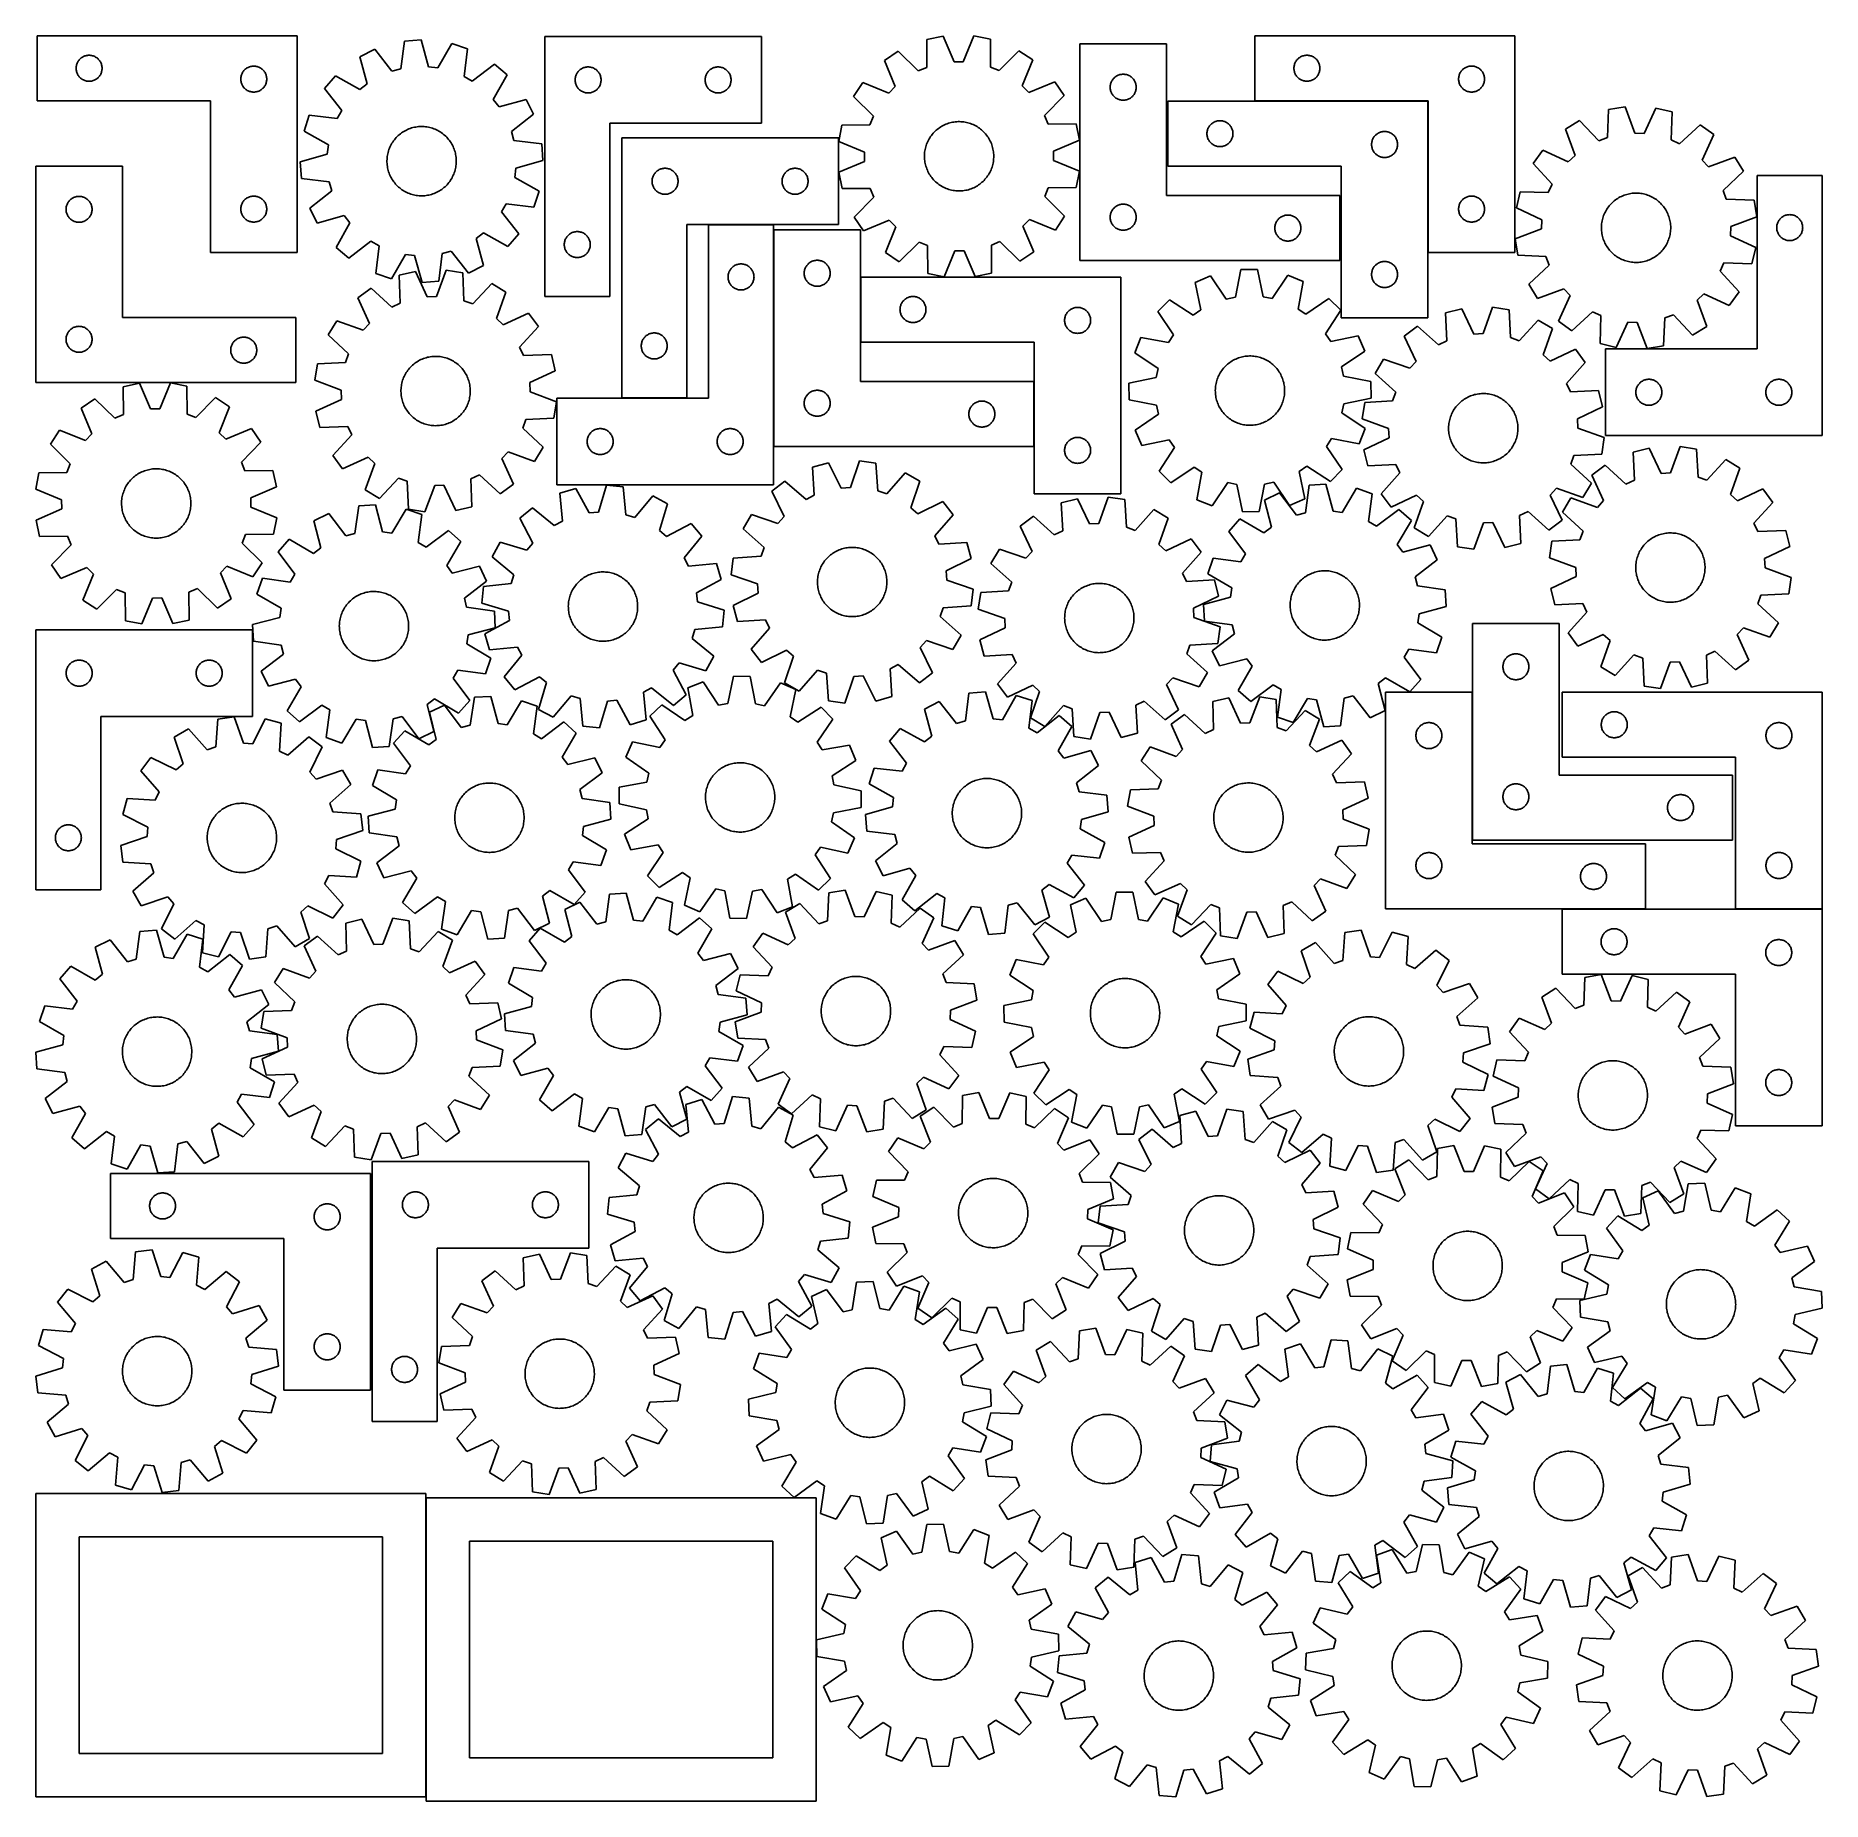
# Model space of a CAD drawing. Header units: millimetres. Extents: x 7 to 1243, y 7 to 1229.
import ezdxf

# ---------------------------------------------------------------- set-up
doc = ezdxf.new("R2010")
doc.units = ezdxf.units.MM
doc.layers.add('CUT', color=7, linetype='CONTINUOUS', true_color=0x000000)

msp = doc.modelspace()

# ---------------------------------------------------------------- linework, layer by layer
at = {"layer": 'CUT'}
for p, q in [((187.474665, 1228.909979), (7.474665, 1228.909979)), ((7.474665, 1228.909979), (7.474665, 1183.909979)), ((187.474665, 1078.909979), (187.474665, 1228.909979)), ((261.812625, 1225.2396), (259.369212, 1206.017941)), ((273.317865, 1226.085123), (261.812625, 1225.2396)), ((278.54506, 1207.427179), (273.317865, 1226.085123)), ((358.972403, 1228.334044), (358.972403, 1048.334044)), ((508.972403, 1228.334044), (358.972403, 1228.334044)), ((508.972403, 1168.334044), (508.972403, 1228.334044)), ((634.766498, 1228.729029), (623.462298, 1226.426743)), ((623.462298, 1226.426743), (623.484008, 1207.050419)), ((642.324782, 1210.887651), (634.766498, 1228.729029)), ((656.149483, 1228.826726), (648.754543, 1210.917028)), ((667.474249, 1226.62783), (656.149483, 1228.826726)), ((667.629594, 1207.252116), (667.474249, 1226.62783)), ((1030.663416, 1228.934637), (850.663416, 1228.934637)), ((850.663416, 1228.934637), (850.663416, 1183.934637)), ((1030.663416, 1078.934637), (1030.663416, 1228.934637)), ((36.334485, 1211.888832), (36.708107, 1212.344091)), ((36.708107, 1212.344091), (37.110704, 1212.77394)), ((37.110704, 1212.77394), (37.540552, 1213.176537)), ((37.540552, 1213.176537), (37.995812, 1213.550159)), ((37.995812, 1213.550159), (38.474533, 1213.893206)), ((38.474533, 1213.893206), (38.974665, 1214.204208)), ((38.974665, 1214.204208), (39.494067, 1214.481834)), ((39.494067, 1214.481834), (40.030514, 1214.724895)), ((40.030514, 1214.724895), (40.58171, 1214.93235)), ((40.58171, 1214.93235), (41.145293, 1215.103312)), ((41.145293, 1215.103312), (41.718852, 1215.237047)), ((41.718852, 1215.237047), (42.299929, 1215.332983)), ((42.299929, 1215.332983), (42.886037, 1215.390709)), ((42.886037, 1215.390709), (43.474665, 1215.409979)), ((43.474665, 1215.409979), (44.063293, 1215.390709)), ((44.063293, 1215.390709), (44.649401, 1215.332983)), ((44.649401, 1215.332983), (45.230478, 1215.237047)), ((45.230478, 1215.237047), (45.804036, 1215.103312)), ((45.804036, 1215.103312), (46.36762, 1214.93235)), ((46.36762, 1214.93235), (46.918816, 1214.724895)), ((46.918816, 1214.724895), (47.455263, 1214.481834)), ((47.455263, 1214.481834), (47.974665, 1214.204208)), ((47.974665, 1214.204208), (48.474797, 1213.893206)), ((48.474797, 1213.893206), (48.953518, 1213.550159)), ((48.953518, 1213.550159), (49.408777, 1213.176537)), ((49.408777, 1213.176537), (49.838626, 1212.77394)), ((49.838626, 1212.77394), (50.241223, 1212.344091)), ((50.241223, 1212.344091), (50.614845, 1211.888832)), ((241.202446, 1219.542045), (230.896557, 1214.358019)), ((230.896557, 1214.358019), (235.994948, 1195.664469)), ((253.17183, 1204.304714), (241.202446, 1219.542045)), ((294.539548, 1223.461803), (284.926318, 1206.63836)), ((305.492572, 1219.840099), (294.539548, 1223.461803)), ((303.181784, 1200.602046), (305.492572, 1219.840099)), ((603.744382, 1218.153569), (594.181709, 1211.700604)), ((617.554926, 1204.562715), (603.744382, 1218.153569)), ((687.266939, 1218.535176), (673.58116, 1204.818694)), ((696.888178, 1212.169861), (687.266939, 1218.535176)), ((789.466184, 1223.284487), (729.466184, 1223.284487)), ((729.466184, 1223.284487), (729.466184, 1073.284487)), ((789.466184, 1118.284487), (789.466184, 1223.284487)), ((879.523236, 1211.91349), (879.896858, 1212.36875)), ((879.896858, 1212.36875), (880.299455, 1212.798598)), ((880.299455, 1212.798598), (880.729304, 1213.201196)), ((880.729304, 1213.201196), (881.184563, 1213.574817)), ((881.184563, 1213.574817), (881.663284, 1213.917864)), ((881.663284, 1213.917864), (882.163416, 1214.228866)), ((882.163416, 1214.228866), (882.682818, 1214.506492)), ((882.682818, 1214.506492), (883.219265, 1214.749553)), ((883.219265, 1214.749553), (883.770461, 1214.957008)), ((883.770461, 1214.957008), (884.334045, 1215.12797)), ((884.334045, 1215.12797), (884.907603, 1215.261705)), ((884.907603, 1215.261705), (885.48868, 1215.357641)), ((885.48868, 1215.357641), (886.074788, 1215.415368)), ((886.074788, 1215.415368), (886.663416, 1215.434637)), ((886.663416, 1215.434637), (887.252044, 1215.415368)), ((887.252044, 1215.415368), (887.838152, 1215.357641)), ((887.838152, 1215.357641), (888.419229, 1215.261705)), ((888.419229, 1215.261705), (888.992787, 1215.12797)), ((888.992787, 1215.12797), (889.556371, 1214.957008)), ((889.556371, 1214.957008), (890.107567, 1214.749553)), ((890.107567, 1214.749553), (890.644014, 1214.506492)), ((890.644014, 1214.506492), (891.163416, 1214.228866)), ((891.163416, 1214.228866), (891.663548, 1213.917864)), ((891.663548, 1213.917864), (892.142269, 1213.574817)), ((892.142269, 1213.574817), (892.597528, 1213.201196)), ((892.597528, 1213.201196), (893.027377, 1212.798598)), ((893.027377, 1212.798598), (893.429974, 1212.36875)), ((893.429974, 1212.36875), (893.803596, 1211.91349)), ((34.474665, 1206.409979), (34.493935, 1206.998607)), ((34.493935, 1205.821351), (34.474665, 1206.409979)), ((34.493935, 1206.998607), (34.551661, 1207.584715)), ((34.551661, 1205.235243), (34.493935, 1205.821351)), ((34.551661, 1207.584715), (34.647597, 1208.165792)), ((34.647597, 1204.654166), (34.551661, 1205.235243)), ((34.647597, 1208.165792), (34.781332, 1208.739351)), ((34.781332, 1204.080608), (34.647597, 1204.654166)), ((34.781332, 1208.739351), (34.952294, 1209.302934)), ((34.952294, 1203.517024), (34.781332, 1204.080608)), ((34.952294, 1209.302934), (35.159749, 1209.85413)), ((35.159749, 1202.965828), (34.952294, 1203.517024)), ((35.159749, 1209.85413), (35.40281, 1210.390577)), ((35.40281, 1202.429381), (35.159749, 1202.965828)), ((35.40281, 1210.390577), (35.680436, 1210.909979)), ((35.680436, 1201.909979), (35.40281, 1202.429381)), ((35.680436, 1210.909979), (35.991438, 1211.410111)), ((35.991438, 1201.409847), (35.680436, 1201.909979)), ((35.991438, 1211.410111), (36.334485, 1211.888832)), ((36.334485, 1200.931126), (35.991438, 1201.409847)), ((36.708107, 1200.475867), (36.334485, 1200.931126)), ((37.110704, 1200.046018), (36.708107, 1200.475867)), ((37.540552, 1199.643421), (37.110704, 1200.046018)), ((49.838626, 1200.046018), (49.408777, 1199.643421)), ((50.241223, 1200.475867), (49.838626, 1200.046018)), ((50.614845, 1200.931126), (50.241223, 1200.475867)), ((50.614845, 1211.888832), (50.957891, 1211.410111)), ((50.957891, 1201.409847), (50.614845, 1200.931126)), ((50.957891, 1211.410111), (51.268893, 1210.909979)), ((51.268893, 1201.909979), (50.957891, 1201.409847)), ((51.268893, 1210.909979), (51.546519, 1210.390577)), ((51.546519, 1202.429381), (51.268893, 1201.909979)), ((51.546519, 1210.390577), (51.789581, 1209.85413)), ((51.789581, 1202.965828), (51.546519, 1202.429381)), ((51.789581, 1209.85413), (51.997036, 1209.302934)), ((51.997036, 1203.517024), (51.789581, 1202.965828)), ((51.997036, 1209.302934), (52.167997, 1208.739351)), ((52.167997, 1204.080608), (51.997036, 1203.517024)), ((52.167997, 1208.739351), (52.301732, 1208.165792)), ((52.301732, 1204.654166), (52.167997, 1204.080608)), ((52.301732, 1208.165792), (52.397669, 1207.584715)), ((52.397669, 1205.235243), (52.301732, 1204.654166)), ((52.397669, 1207.584715), (52.455395, 1206.998607)), ((52.455395, 1205.821351), (52.397669, 1205.235243)), ((52.455395, 1206.998607), (52.474665, 1206.409979)), ((52.474665, 1206.409979), (52.455395, 1205.821351)), ((148.493935, 1199.498607), (148.551661, 1200.084715)), ((148.551661, 1200.084715), (148.647597, 1200.665792)), ((148.647597, 1200.665792), (148.781332, 1201.239351)), ((148.781332, 1201.239351), (148.952294, 1201.802934)), ((148.952294, 1201.802934), (149.159749, 1202.35413)), ((149.159749, 1202.35413), (149.40281, 1202.890577)), ((149.40281, 1202.890577), (149.680436, 1203.409979)), ((149.680436, 1203.409979), (149.991438, 1203.910111)), ((149.991438, 1203.910111), (150.334485, 1204.388832)), ((150.334485, 1204.388832), (150.708107, 1204.844091)), ((150.708107, 1204.844091), (151.110704, 1205.27394)), ((151.110704, 1205.27394), (151.540552, 1205.676537)), ((151.540552, 1205.676537), (151.995812, 1206.050159)), ((151.995812, 1206.050159), (152.474533, 1206.393206)), ((152.474533, 1206.393206), (152.974665, 1206.704208)), ((152.974665, 1206.704208), (153.494067, 1206.981834)), ((153.494067, 1206.981834), (154.030514, 1207.224895)), ((154.030514, 1207.224895), (154.58171, 1207.43235)), ((154.58171, 1207.43235), (155.145293, 1207.603312)), ((155.145293, 1207.603312), (155.718852, 1207.737047)), ((155.718852, 1207.737047), (156.299929, 1207.832983)), ((156.299929, 1207.832983), (156.886037, 1207.890709)), ((156.886037, 1207.890709), (157.474665, 1207.909979)), ((157.474665, 1207.909979), (158.063293, 1207.890709)), ((158.063293, 1207.890709), (158.649401, 1207.832983)), ((158.649401, 1207.832983), (159.230478, 1207.737047)), ((159.230478, 1207.737047), (159.804036, 1207.603312)), ((159.804036, 1207.603312), (160.36762, 1207.43235)), ((160.36762, 1207.43235), (160.918816, 1207.224895)), ((160.918816, 1207.224895), (161.455263, 1206.981834)), ((161.455263, 1206.981834), (161.974665, 1206.704208)), ((161.974665, 1206.704208), (162.474797, 1206.393206)), ((162.474797, 1206.393206), (162.953518, 1206.050159)), ((162.953518, 1206.050159), (163.408777, 1205.676537)), ((163.408777, 1205.676537), (163.838626, 1205.27394)), ((163.838626, 1205.27394), (164.241223, 1204.844091)), ((164.241223, 1204.844091), (164.614845, 1204.388832)), ((164.614845, 1204.388832), (164.957891, 1203.910111)), ((164.957891, 1203.910111), (165.268893, 1203.409979)), ((165.268893, 1203.409979), (165.546519, 1202.890577)), ((165.546519, 1202.890577), (165.789581, 1202.35413)), ((165.789581, 1202.35413), (165.997036, 1201.802934)), ((165.997036, 1201.802934), (166.167997, 1201.239351)), ((166.167997, 1201.239351), (166.301732, 1200.665792)), ((166.301732, 1200.665792), (166.397669, 1200.084715)), ((166.397669, 1200.084715), (166.455395, 1199.498607)), ((214.035594, 1201.206991), (206.498036, 1192.473682)), ((230.924938, 1191.710018), (214.035594, 1201.206991)), ((259.369212, 1206.017941), (253.17183, 1204.304714)), ((284.926318, 1206.63836), (278.54506, 1207.427179)), ((308.775429, 1197.43127), (303.181784, 1200.602046)), ((324.094948, 1209.295281), (308.775429, 1197.43127)), ((323.331284, 1184.868379), (332.828257, 1201.757722)), ((332.828257, 1201.757722), (324.094948, 1209.295281)), ((380.0494, 1199.508779), (380.145336, 1200.089857)), ((380.145336, 1200.089857), (380.279071, 1200.663415)), ((380.279071, 1200.663415), (380.450032, 1201.226999)), ((380.450032, 1201.226999), (380.657488, 1201.778195)), ((380.657488, 1201.778195), (380.900549, 1202.314642)), ((380.900549, 1202.314642), (381.178175, 1202.834044)), ((381.178175, 1202.834044), (381.489177, 1203.334176)), ((381.489177, 1203.334176), (381.832223, 1203.812897)), ((381.832223, 1203.812897), (382.205845, 1204.268156)), ((382.205845, 1204.268156), (382.608442, 1204.698005)), ((382.608442, 1204.698005), (383.038291, 1205.100602)), ((383.038291, 1205.100602), (383.49355, 1205.474224)), ((383.49355, 1205.474224), (383.972271, 1205.81727)), ((383.972271, 1205.81727), (384.472403, 1206.128272)), ((384.472403, 1206.128272), (384.991805, 1206.405898)), ((384.991805, 1206.405898), (385.528252, 1206.64896)), ((385.528252, 1206.64896), (386.079448, 1206.856415)), ((386.079448, 1206.856415), (386.643032, 1207.027376)), ((386.643032, 1207.027376), (387.21659, 1207.161111)), ((387.21659, 1207.161111), (387.797668, 1207.257048)), ((387.797668, 1207.257048), (388.383775, 1207.314774)), ((388.383775, 1207.314774), (388.972403, 1207.334044)), ((388.972403, 1207.334044), (389.561032, 1207.314774)), ((389.561032, 1207.314774), (390.147139, 1207.257048)), ((390.147139, 1207.257048), (390.728216, 1207.161111)), ((390.728216, 1207.161111), (391.301775, 1207.027376)), ((391.301775, 1207.027376), (391.865359, 1206.856415)), ((391.865359, 1206.856415), (392.416554, 1206.64896)), ((392.416554, 1206.64896), (392.953002, 1206.405898)), ((392.953002, 1206.405898), (393.472403, 1206.128272)), ((393.472403, 1206.128272), (393.972535, 1205.81727)), ((393.972535, 1205.81727), (394.451256, 1205.474224)), ((394.451256, 1205.474224), (394.906516, 1205.100602)), ((394.906516, 1205.100602), (395.336364, 1204.698005)), ((395.336364, 1204.698005), (395.738962, 1204.268156)), ((395.738962, 1204.268156), (396.112583, 1203.812897)), ((396.112583, 1203.812897), (396.45563, 1203.334176)), ((396.45563, 1203.334176), (396.766632, 1202.834044)), ((396.766632, 1202.834044), (397.044258, 1202.314642)), ((397.044258, 1202.314642), (397.287319, 1201.778195)), ((397.287319, 1201.778195), (397.494775, 1201.226999)), ((397.494775, 1201.226999), (397.665736, 1200.663415)), ((397.665736, 1200.663415), (397.799471, 1200.089857)), ((397.799471, 1200.089857), (397.895407, 1199.508779)), ((470.0494, 1199.508779), (470.145336, 1200.089857)), ((470.145336, 1200.089857), (470.279071, 1200.663415)), ((470.279071, 1200.663415), (470.450032, 1201.226999)), ((470.450032, 1201.226999), (470.657488, 1201.778195)), ((470.657488, 1201.778195), (470.900549, 1202.314642)), ((470.900549, 1202.314642), (471.178175, 1202.834044)), ((471.178175, 1202.834044), (471.489177, 1203.334176)), ((471.489177, 1203.334176), (471.832223, 1203.812897)), ((471.832223, 1203.812897), (472.205845, 1204.268156)), ((472.205845, 1204.268156), (472.608442, 1204.698005)), ((472.608442, 1204.698005), (473.038291, 1205.100602)), ((473.038291, 1205.100602), (473.49355, 1205.474224)), ((473.49355, 1205.474224), (473.972271, 1205.81727)), ((473.972271, 1205.81727), (474.472403, 1206.128272)), ((474.472403, 1206.128272), (474.991805, 1206.405898)), ((474.991805, 1206.405898), (475.528252, 1206.64896)), ((475.528252, 1206.64896), (476.079448, 1206.856415)), ((476.079448, 1206.856415), (476.643032, 1207.027376)), ((476.643032, 1207.027376), (477.21659, 1207.161111)), ((477.21659, 1207.161111), (477.797668, 1207.257048)), ((477.797668, 1207.257048), (478.383775, 1207.314774)), ((478.383775, 1207.314774), (478.972403, 1207.334044)), ((478.972403, 1207.334044), (479.561032, 1207.314774)), ((479.561032, 1207.314774), (480.147139, 1207.257048)), ((480.147139, 1207.257048), (480.728216, 1207.161111)), ((480.728216, 1207.161111), (481.301775, 1207.027376)), ((481.301775, 1207.027376), (481.865359, 1206.856415)), ((481.865359, 1206.856415), (482.416554, 1206.64896)), ((482.416554, 1206.64896), (482.953002, 1206.405898)), ((482.953002, 1206.405898), (483.472403, 1206.128272)), ((483.472403, 1206.128272), (483.972535, 1205.81727)), ((483.972535, 1205.81727), (484.451256, 1205.474224)), ((484.451256, 1205.474224), (484.906516, 1205.100602)), ((484.906516, 1205.100602), (485.336364, 1204.698005)), ((485.336364, 1204.698005), (485.738962, 1204.268156)), ((485.738962, 1204.268156), (486.112583, 1203.812897)), ((486.112583, 1203.812897), (486.45563, 1203.334176)), ((486.45563, 1203.334176), (486.766632, 1202.834044)), ((486.766632, 1202.834044), (487.044258, 1202.314642)), ((487.044258, 1202.314642), (487.287319, 1201.778195)), ((487.287319, 1201.778195), (487.494775, 1201.226999)), ((487.494775, 1201.226999), (487.665736, 1200.663415)), ((487.665736, 1200.663415), (487.799471, 1200.089857)), ((487.799471, 1200.089857), (487.895407, 1199.508779)), ((594.181709, 1211.700604), (601.616765, 1193.807523)), ((623.484008, 1207.050419), (617.554926, 1204.562715)), ((648.754543, 1210.917028), (642.324782, 1210.887651)), ((673.58116, 1204.818694), (667.629594, 1207.252116)), ((689.616932, 1194.209588), (696.888178, 1212.169861)), ((753.102223, 1199.648448), (753.532072, 1200.051046)), ((753.532072, 1200.051046), (753.987331, 1200.424667)), ((753.987331, 1200.424667), (754.466052, 1200.767714)), ((754.466052, 1200.767714), (754.966184, 1201.078716)), ((754.966184, 1201.078716), (755.485586, 1201.356342)), ((755.485586, 1201.356342), (756.022033, 1201.599403)), ((756.022033, 1201.599403), (756.573229, 1201.806858)), ((756.573229, 1201.806858), (757.136813, 1201.97782)), ((757.136813, 1201.97782), (757.710371, 1202.111555)), ((757.710371, 1202.111555), (758.291448, 1202.207491)), ((758.291448, 1202.207491), (758.877556, 1202.265218)), ((758.877556, 1202.265218), (759.466184, 1202.284487)), ((759.466184, 1202.284487), (760.054812, 1202.265218)), ((760.054812, 1202.265218), (760.64092, 1202.207491)), ((760.64092, 1202.207491), (761.221997, 1202.111555)), ((761.221997, 1202.111555), (761.795555, 1201.97782)), ((761.795555, 1201.97782), (762.359139, 1201.806858)), ((762.359139, 1201.806858), (762.910335, 1201.599403)), ((762.910335, 1201.599403), (763.446782, 1201.356342)), ((763.446782, 1201.356342), (763.966184, 1201.078716)), ((763.966184, 1201.078716), (764.466316, 1200.767714)), ((764.466316, 1200.767714), (764.945037, 1200.424667)), ((764.945037, 1200.424667), (765.400296, 1200.051046)), ((765.400296, 1200.051046), (765.830145, 1199.648448)), ((877.663416, 1206.434637), (877.682686, 1207.023265)), ((877.682686, 1205.846009), (877.663416, 1206.434637)), ((877.682686, 1207.023265), (877.740412, 1207.609373)), ((877.740412, 1205.259902), (877.682686, 1205.846009)), ((877.740412, 1207.609373), (877.836349, 1208.19045)), ((877.836349, 1204.678824), (877.740412, 1205.259902)), ((877.836349, 1208.19045), (877.970084, 1208.764009)), ((877.970084, 1204.105266), (877.836349, 1204.678824)), ((877.970084, 1208.764009), (878.141045, 1209.327593)), ((878.141045, 1203.541682), (877.970084, 1204.105266)), ((878.141045, 1209.327593), (878.3485, 1209.878788)), ((878.3485, 1202.990486), (878.141045, 1203.541682)), ((878.3485, 1209.878788), (878.591561, 1210.415236)), ((878.591561, 1202.454039), (878.3485, 1202.990486)), ((878.591561, 1210.415236), (878.869187, 1210.934637)), ((878.869187, 1201.934637), (878.591561, 1202.454039)), ((878.869187, 1210.934637), (879.18019, 1211.434769)), ((879.18019, 1201.434505), (878.869187, 1201.934637)), ((879.18019, 1211.434769), (879.523236, 1211.91349)), ((879.523236, 1200.955784), (879.18019, 1201.434505)), ((879.896858, 1200.500525), (879.523236, 1200.955784)), ((880.299455, 1200.070676), (879.896858, 1200.500525)), ((880.729304, 1199.668079), (880.299455, 1200.070676)), ((893.027377, 1200.070676), (892.597528, 1199.668079)), ((893.429974, 1200.500525), (893.027377, 1200.070676)), ((893.803596, 1200.955784), (893.429974, 1200.500525)), ((893.803596, 1211.91349), (894.146643, 1211.434769)), ((894.146643, 1201.434505), (893.803596, 1200.955784)), ((894.146643, 1211.434769), (894.457645, 1210.934637)), ((894.457645, 1201.934637), (894.146643, 1201.434505)), ((894.457645, 1210.934637), (894.735271, 1210.415236)), ((894.735271, 1202.454039), (894.457645, 1201.934637)), ((894.735271, 1210.415236), (894.978332, 1209.878788)), ((894.978332, 1202.990486), (894.735271, 1202.454039)), ((894.978332, 1209.878788), (895.185787, 1209.327593)), ((895.185787, 1203.541682), (894.978332, 1202.990486)), ((895.185787, 1209.327593), (895.356748, 1208.764009)), ((895.356748, 1204.105266), (895.185787, 1203.541682)), ((895.356748, 1208.764009), (895.490484, 1208.19045)), ((895.490484, 1204.678824), (895.356748, 1204.105266)), ((895.490484, 1208.19045), (895.58642, 1207.609373)), ((895.58642, 1205.259902), (895.490484, 1204.678824)), ((895.58642, 1207.609373), (895.644146, 1207.023265)), ((895.644146, 1205.846009), (895.58642, 1205.259902)), ((895.644146, 1207.023265), (895.663416, 1206.434637)), ((895.663416, 1206.434637), (895.644146, 1205.846009)), ((991.682686, 1199.523265), (991.740412, 1200.109373)), ((991.740412, 1200.109373), (991.836349, 1200.69045)), ((991.836349, 1200.69045), (991.970084, 1201.264009)), ((991.970084, 1201.264009), (992.141045, 1201.827593)), ((992.141045, 1201.827593), (992.3485, 1202.378788)), ((992.3485, 1202.378788), (992.591561, 1202.915236)), ((992.591561, 1202.915236), (992.869187, 1203.434637)), ((992.869187, 1203.434637), (993.18019, 1203.934769)), ((993.18019, 1203.934769), (993.523236, 1204.41349)), ((993.523236, 1204.41349), (993.896858, 1204.86875)), ((993.896858, 1204.86875), (994.299455, 1205.298598)), ((994.299455, 1205.298598), (994.729304, 1205.701196)), ((994.729304, 1205.701196), (995.184563, 1206.074817)), ((995.184563, 1206.074817), (995.663284, 1206.417864)), ((995.663284, 1206.417864), (996.163416, 1206.728866)), ((996.163416, 1206.728866), (996.682818, 1207.006492)), ((996.682818, 1207.006492), (997.219265, 1207.249553)), ((997.219265, 1207.249553), (997.770461, 1207.457008)), ((997.770461, 1207.457008), (998.334045, 1207.62797)), ((998.334045, 1207.62797), (998.907603, 1207.761705)), ((998.907603, 1207.761705), (999.48868, 1207.857641)), ((999.48868, 1207.857641), (1000.074788, 1207.915368)), ((1000.074788, 1207.915368), (1000.663416, 1207.934637)), ((1000.663416, 1207.934637), (1001.252044, 1207.915368)), ((1001.252044, 1207.915368), (1001.838152, 1207.857641)), ((1001.838152, 1207.857641), (1002.419229, 1207.761705)), ((1002.419229, 1207.761705), (1002.992787, 1207.62797)), ((1002.992787, 1207.62797), (1003.556371, 1207.457008)), ((1003.556371, 1207.457008), (1004.107567, 1207.249553)), ((1004.107567, 1207.249553), (1004.644014, 1207.006492)), ((1004.644014, 1207.006492), (1005.163416, 1206.728866)), ((1005.163416, 1206.728866), (1005.663548, 1206.417864)), ((1005.663548, 1206.417864), (1006.142269, 1206.074817)), ((1006.142269, 1206.074817), (1006.597528, 1205.701196)), ((1006.597528, 1205.701196), (1007.027377, 1205.298598)), ((1007.027377, 1205.298598), (1007.429974, 1204.86875)), ((1007.429974, 1204.86875), (1007.803596, 1204.41349)), ((1007.803596, 1204.41349), (1008.146643, 1203.934769)), ((1008.146643, 1203.934769), (1008.457645, 1203.434637)), ((1008.457645, 1203.434637), (1008.735271, 1202.915236)), ((1008.735271, 1202.915236), (1008.978332, 1202.378788)), ((1008.978332, 1202.378788), (1009.185787, 1201.827593)), ((1009.185787, 1201.827593), (1009.356748, 1201.264009)), ((1009.356748, 1201.264009), (1009.490484, 1200.69045)), ((1009.490484, 1200.69045), (1009.58642, 1200.109373)), ((1009.58642, 1200.109373), (1009.644146, 1199.523265)), ((37.995812, 1199.269799), (37.540552, 1199.643421)), ((38.474533, 1198.926753), (37.995812, 1199.269799)), ((38.974665, 1198.61575), (38.474533, 1198.926753)), ((39.494067, 1198.338124), (38.974665, 1198.61575)), ((40.030514, 1198.095063), (39.494067, 1198.338124)), ((40.58171, 1197.887608), (40.030514, 1198.095063)), ((41.145293, 1197.716647), (40.58171, 1197.887608)), ((41.718852, 1197.582912), (41.145293, 1197.716647)), ((42.299929, 1197.486975), (41.718852, 1197.582912)), ((42.886037, 1197.429249), (42.299929, 1197.486975)), ((43.474665, 1197.409979), (42.886037, 1197.429249)), ((44.063293, 1197.429249), (43.474665, 1197.409979)), ((44.649401, 1197.486975), (44.063293, 1197.429249)), ((45.230478, 1197.582912), (44.649401, 1197.486975)), ((45.804036, 1197.716647), (45.230478, 1197.582912)), ((46.36762, 1197.887608), (45.804036, 1197.716647)), ((46.918816, 1198.095063), (46.36762, 1197.887608)), ((47.455263, 1198.338124), (46.918816, 1198.095063)), ((47.974665, 1198.61575), (47.455263, 1198.338124)), ((48.474797, 1198.926753), (47.974665, 1198.61575)), ((48.953518, 1199.269799), (48.474797, 1198.926753)), ((49.408777, 1199.643421), (48.953518, 1199.269799)), ((148.474665, 1198.909979), (148.493935, 1199.498607)), ((148.493935, 1198.321351), (148.474665, 1198.909979)), ((148.551661, 1197.735243), (148.493935, 1198.321351)), ((148.647597, 1197.154166), (148.551661, 1197.735243)), ((148.781332, 1196.580608), (148.647597, 1197.154166)), ((148.952294, 1196.017024), (148.781332, 1196.580608)), ((149.159749, 1195.465828), (148.952294, 1196.017024)), ((149.40281, 1194.929381), (149.159749, 1195.465828)), ((149.680436, 1194.409979), (149.40281, 1194.929381)), ((149.991438, 1193.909847), (149.680436, 1194.409979)), ((150.334485, 1193.431126), (149.991438, 1193.909847)), ((150.708107, 1192.975867), (150.334485, 1193.431126)), ((151.110704, 1192.546018), (150.708107, 1192.975867)), ((151.540552, 1192.143421), (151.110704, 1192.546018)), ((151.995812, 1191.769799), (151.540552, 1192.143421)), ((152.474533, 1191.426753), (151.995812, 1191.769799)), ((152.974665, 1191.11575), (152.474533, 1191.426753)), ((153.494067, 1190.838124), (152.974665, 1191.11575)), ((154.030514, 1190.595063), (153.494067, 1190.838124)), ((154.58171, 1190.387608), (154.030514, 1190.595063)), ((155.145293, 1190.216647), (154.58171, 1190.387608)), ((155.718852, 1190.082912), (155.145293, 1190.216647)), ((156.299929, 1189.986975), (155.718852, 1190.082912)), ((156.886037, 1189.929249), (156.299929, 1189.986975)), ((157.474665, 1189.909979), (156.886037, 1189.929249)), ((158.063293, 1189.929249), (157.474665, 1189.909979)), ((158.649401, 1189.986975), (158.063293, 1189.929249)), ((159.230478, 1190.082912), (158.649401, 1189.986975)), ((159.804036, 1190.216647), (159.230478, 1190.082912)), ((160.36762, 1190.387608), (159.804036, 1190.216647)), ((160.918816, 1190.595063), (160.36762, 1190.387608)), ((161.455263, 1190.838124), (160.918816, 1190.595063)), ((161.974665, 1191.11575), (161.455263, 1190.838124)), ((162.474797, 1191.426753), (161.974665, 1191.11575)), ((162.953518, 1191.769799), (162.474797, 1191.426753)), ((163.408777, 1192.143421), (162.953518, 1191.769799)), ((163.838626, 1192.546018), (163.408777, 1192.143421)), ((164.241223, 1192.975867), (163.838626, 1192.546018)), ((164.614845, 1193.431126), (164.241223, 1192.975867)), ((164.957891, 1193.909847), (164.614845, 1193.431126)), ((165.268893, 1194.409979), (164.957891, 1193.909847)), ((165.546519, 1194.929381), (165.268893, 1194.409979)), ((165.789581, 1195.465828), (165.546519, 1194.929381)), ((165.997036, 1196.017024), (165.789581, 1195.465828)), ((166.167997, 1196.580608), (165.997036, 1196.017024)), ((166.301732, 1197.154166), (166.167997, 1196.580608)), ((166.397669, 1197.735243), (166.301732, 1197.154166)), ((166.455395, 1198.321351), (166.397669, 1197.735243)), ((166.455395, 1199.498607), (166.474665, 1198.909979)), ((166.474665, 1198.909979), (166.455395, 1198.321351)), ((206.498036, 1192.473682), (218.362047, 1177.154163)), ((235.994948, 1195.664469), (230.924938, 1191.710018)), ((379.972403, 1198.334044), (379.991673, 1198.922672)), ((379.991673, 1197.745416), (379.972403, 1198.334044)), ((379.991673, 1198.922672), (380.0494, 1199.508779)), ((380.0494, 1197.159308), (379.991673, 1197.745416)), ((380.145336, 1196.578231), (380.0494, 1197.159308)), ((380.279071, 1196.004672), (380.145336, 1196.578231)), ((380.450032, 1195.441089), (380.279071, 1196.004672)), ((380.657488, 1194.889893), (380.450032, 1195.441089)), ((380.900549, 1194.353446), (380.657488, 1194.889893)), ((381.178175, 1193.834044), (380.900549, 1194.353446)), ((381.489177, 1193.333912), (381.178175, 1193.834044)), ((381.832223, 1192.855191), (381.489177, 1193.333912)), ((382.205845, 1192.399931), (381.832223, 1192.855191)), ((382.608442, 1191.970083), (382.205845, 1192.399931)), ((383.038291, 1191.567485), (382.608442, 1191.970083)), ((383.49355, 1191.193864), (383.038291, 1191.567485)), ((383.972271, 1190.850817), (383.49355, 1191.193864)), ((384.472403, 1190.539815), (383.972271, 1190.850817)), ((384.991805, 1190.262189), (384.472403, 1190.539815)), ((385.528252, 1190.019128), (384.991805, 1190.262189)), ((386.079448, 1189.811673), (385.528252, 1190.019128)), ((386.643032, 1189.640711), (386.079448, 1189.811673)), ((387.21659, 1189.506976), (386.643032, 1189.640711)), ((387.797668, 1189.41104), (387.21659, 1189.506976)), ((388.383775, 1189.353313), (387.797668, 1189.41104)), ((388.972403, 1189.334044), (388.383775, 1189.353313)), ((389.561032, 1189.353313), (388.972403, 1189.334044)), ((390.147139, 1189.41104), (389.561032, 1189.353313)), ((390.728216, 1189.506976), (390.147139, 1189.41104)), ((391.301775, 1189.640711), (390.728216, 1189.506976)), ((391.865359, 1189.811673), (391.301775, 1189.640711)), ((392.416554, 1190.019128), (391.865359, 1189.811673)), ((392.953002, 1190.262189), (392.416554, 1190.019128)), ((393.472403, 1190.539815), (392.953002, 1190.262189)), ((393.972535, 1190.850817), (393.472403, 1190.539815)), ((394.451256, 1191.193864), (393.972535, 1190.850817)), ((394.906516, 1191.567485), (394.451256, 1191.193864)), ((395.336364, 1191.970083), (394.906516, 1191.567485)), ((395.738962, 1192.399931), (395.336364, 1191.970083)), ((396.112583, 1192.855191), (395.738962, 1192.399931)), ((396.45563, 1193.333912), (396.112583, 1192.855191)), ((396.766632, 1193.834044), (396.45563, 1193.333912)), ((397.044258, 1194.353446), (396.766632, 1193.834044)), ((397.287319, 1194.889893), (397.044258, 1194.353446)), ((397.494775, 1195.441089), (397.287319, 1194.889893)), ((397.665736, 1196.004672), (397.494775, 1195.441089)), ((397.799471, 1196.578231), (397.665736, 1196.004672)), ((397.895407, 1197.159308), (397.799471, 1196.578231)), ((397.895407, 1199.508779), (397.953134, 1198.922672)), ((397.953134, 1197.745416), (397.895407, 1197.159308)), ((397.953134, 1198.922672), (397.972403, 1198.334044)), ((397.972403, 1198.334044), (397.953134, 1197.745416)), ((469.972403, 1198.334044), (469.991673, 1198.922672)), ((469.991673, 1197.745416), (469.972403, 1198.334044)), ((469.991673, 1198.922672), (470.0494, 1199.508779)), ((470.0494, 1197.159308), (469.991673, 1197.745416)), ((470.145336, 1196.578231), (470.0494, 1197.159308)), ((470.279071, 1196.004672), (470.145336, 1196.578231)), ((470.450032, 1195.441089), (470.279071, 1196.004672)), ((470.657488, 1194.889893), (470.450032, 1195.441089)), ((470.900549, 1194.353446), (470.657488, 1194.889893)), ((471.178175, 1193.834044), (470.900549, 1194.353446)), ((471.489177, 1193.333912), (471.178175, 1193.834044)), ((471.832223, 1192.855191), (471.489177, 1193.333912)), ((472.205845, 1192.399931), (471.832223, 1192.855191)), ((472.608442, 1191.970083), (472.205845, 1192.399931)), ((473.038291, 1191.567485), (472.608442, 1191.970083)), ((473.49355, 1191.193864), (473.038291, 1191.567485)), ((473.972271, 1190.850817), (473.49355, 1191.193864)), ((474.472403, 1190.539815), (473.972271, 1190.850817)), ((474.991805, 1190.262189), (474.472403, 1190.539815)), ((475.528252, 1190.019128), (474.991805, 1190.262189)), ((476.079448, 1189.811673), (475.528252, 1190.019128)), ((476.643032, 1189.640711), (476.079448, 1189.811673)), ((477.21659, 1189.506976), (476.643032, 1189.640711)), ((477.797668, 1189.41104), (477.21659, 1189.506976)), ((478.383775, 1189.353313), (477.797668, 1189.41104)), ((478.972403, 1189.334044), (478.383775, 1189.353313)), ((479.561032, 1189.353313), (478.972403, 1189.334044)), ((480.147139, 1189.41104), (479.561032, 1189.353313)), ((480.728216, 1189.506976), (480.147139, 1189.41104)), ((481.301775, 1189.640711), (480.728216, 1189.506976)), ((481.865359, 1189.811673), (481.301775, 1189.640711)), ((482.416554, 1190.019128), (481.865359, 1189.811673)), ((482.953002, 1190.262189), (482.416554, 1190.019128)), ((483.472403, 1190.539815), (482.953002, 1190.262189)), ((483.972535, 1190.850817), (483.472403, 1190.539815)), ((484.451256, 1191.193864), (483.972535, 1190.850817)), ((484.906516, 1191.567485), (484.451256, 1191.193864)), ((485.336364, 1191.970083), (484.906516, 1191.567485)), ((485.738962, 1192.399931), (485.336364, 1191.970083)), ((486.112583, 1192.855191), (485.738962, 1192.399931)), ((486.45563, 1193.333912), (486.112583, 1192.855191)), ((486.766632, 1193.834044), (486.45563, 1193.333912)), ((487.044258, 1194.353446), (486.766632, 1193.834044)), ((487.287319, 1194.889893), (487.044258, 1194.353446)), ((487.494775, 1195.441089), (487.287319, 1194.889893)), ((487.665736, 1196.004672), (487.494775, 1195.441089)), ((487.799471, 1196.578231), (487.665736, 1196.004672)), ((487.895407, 1197.159308), (487.799471, 1196.578231)), ((487.895407, 1199.508779), (487.953134, 1198.922672)), ((487.953134, 1197.745416), (487.895407, 1197.159308)), ((487.953134, 1198.922672), (487.972403, 1198.334044)), ((487.972403, 1198.334044), (487.953134, 1197.745416)), ((579.130737, 1196.511468), (572.765422, 1186.890229)), ((597.09101, 1189.240223), (579.130737, 1196.511468)), ((601.616765, 1193.807523), (597.09101, 1189.240223)), ((694.184232, 1189.683833), (689.616932, 1194.209588)), ((712.077314, 1197.118889), (694.184232, 1189.683833)), ((704.939425, 1173.745673), (718.530278, 1187.556216)), ((718.530278, 1187.556216), (712.077314, 1197.118889)), ((750.466184, 1193.284487), (750.485454, 1193.873115)), ((750.485454, 1192.695859), (750.466184, 1193.284487)), ((750.485454, 1193.873115), (750.54318, 1194.459223)), ((750.54318, 1192.109752), (750.485454, 1192.695859)), ((750.54318, 1194.459223), (750.639116, 1195.0403)), ((750.639116, 1191.528674), (750.54318, 1192.109752)), ((750.639116, 1195.0403), (750.772852, 1195.613859)), ((750.772852, 1190.955116), (750.639116, 1191.528674)), ((750.772852, 1195.613859), (750.943813, 1196.177442)), ((750.943813, 1190.391532), (750.772852, 1190.955116)), ((750.943813, 1196.177442), (751.151268, 1196.728638)), ((751.151268, 1189.840336), (750.943813, 1190.391532)), ((751.151268, 1196.728638), (751.394329, 1197.265085)), ((751.394329, 1189.303889), (751.151268, 1189.840336)), ((751.394329, 1197.265085), (751.671955, 1197.784487)), ((751.671955, 1188.784487), (751.394329, 1189.303889)), ((751.671955, 1197.784487), (751.982957, 1198.284619)), ((751.982957, 1188.284355), (751.671955, 1188.784487)), ((751.982957, 1198.284619), (752.326004, 1198.76334)), ((752.326004, 1187.805634), (751.982957, 1188.284355)), ((752.326004, 1198.76334), (752.699626, 1199.2186)), ((752.699626, 1187.350375), (752.326004, 1187.805634)), ((752.699626, 1199.2186), (753.102223, 1199.648448)), ((765.830145, 1199.648448), (766.232742, 1199.2186)), ((766.232742, 1199.2186), (766.606364, 1198.76334)), ((766.606364, 1187.805634), (766.232742, 1187.350375)), ((766.606364, 1198.76334), (766.949411, 1198.284619)), ((766.949411, 1188.284355), (766.606364, 1187.805634)), ((766.949411, 1198.284619), (767.260413, 1197.784487)), ((767.260413, 1188.784487), (766.949411, 1188.284355)), ((767.260413, 1197.784487), (767.538039, 1197.265085)), ((767.538039, 1189.303889), (767.260413, 1188.784487)), ((767.538039, 1197.265085), (767.7811, 1196.728638)), ((767.7811, 1189.840336), (767.538039, 1189.303889)), ((767.7811, 1196.728638), (767.988555, 1196.177442)), ((767.988555, 1190.391532), (767.7811, 1189.840336)), ((767.988555, 1196.177442), (768.159516, 1195.613859)), ((768.159516, 1190.955116), (767.988555, 1190.391532)), ((768.159516, 1195.613859), (768.293252, 1195.0403)), ((768.293252, 1191.528674), (768.159516, 1190.955116)), ((768.293252, 1195.0403), (768.389188, 1194.459223)), ((768.389188, 1192.109752), (768.293252, 1191.528674)), ((768.389188, 1194.459223), (768.446914, 1193.873115)), ((768.446914, 1192.695859), (768.389188, 1192.109752)), ((768.446914, 1193.873115), (768.466184, 1193.284487)), ((768.466184, 1193.284487), (768.446914, 1192.695859)), ((881.184563, 1199.294457), (880.729304, 1199.668079)), ((881.663284, 1198.951411), (881.184563, 1199.294457)), ((882.163416, 1198.640409), (881.663284, 1198.951411)), ((882.682818, 1198.362783), (882.163416, 1198.640409)), ((883.219265, 1198.119722), (882.682818, 1198.362783)), ((883.770461, 1197.912266), (883.219265, 1198.119722)), ((884.334045, 1197.741305), (883.770461, 1197.912266)), ((884.907603, 1197.60757), (884.334045, 1197.741305)), ((885.48868, 1197.511634), (884.907603, 1197.60757)), ((886.074788, 1197.453907), (885.48868, 1197.511634)), ((886.663416, 1197.434637), (886.074788, 1197.453907)), ((887.252044, 1197.453907), (886.663416, 1197.434637)), ((887.838152, 1197.511634), (887.252044, 1197.453907)), ((888.419229, 1197.60757), (887.838152, 1197.511634)), ((888.992787, 1197.741305), (888.419229, 1197.60757)), ((889.556371, 1197.912266), (888.992787, 1197.741305)), ((890.107567, 1198.119722), (889.556371, 1197.912266)), ((890.644014, 1198.362783), (890.107567, 1198.119722)), ((891.163416, 1198.640409), (890.644014, 1198.362783)), ((891.663548, 1198.951411), (891.163416, 1198.640409)), ((892.142269, 1199.294457), (891.663548, 1198.951411)), ((892.597528, 1199.668079), (892.142269, 1199.294457)), ((991.663416, 1198.934637), (991.682686, 1199.523265)), ((991.682686, 1198.346009), (991.663416, 1198.934637)), ((991.740412, 1197.759902), (991.682686, 1198.346009)), ((991.836349, 1197.178824), (991.740412, 1197.759902)), ((991.970084, 1196.605266), (991.836349, 1197.178824)), ((992.141045, 1196.041682), (991.970084, 1196.605266)), ((992.3485, 1195.490486), (992.141045, 1196.041682)), ((992.591561, 1194.954039), (992.3485, 1195.490486)), ((992.869187, 1194.434637), (992.591561, 1194.954039)), ((993.18019, 1193.934505), (992.869187, 1194.434637)), ((993.523236, 1193.455784), (993.18019, 1193.934505)), ((993.896858, 1193.000525), (993.523236, 1193.455784)), ((994.299455, 1192.570676), (993.896858, 1193.000525)), ((994.729304, 1192.168079), (994.299455, 1192.570676)), ((995.184563, 1191.794457), (994.729304, 1192.168079)), ((995.663284, 1191.451411), (995.184563, 1191.794457)), ((996.163416, 1191.140409), (995.663284, 1191.451411)), ((996.682818, 1190.862783), (996.163416, 1191.140409)), ((997.219265, 1190.619722), (996.682818, 1190.862783)), ((997.770461, 1190.412266), (997.219265, 1190.619722)), ((998.334045, 1190.241305), (997.770461, 1190.412266)), ((998.907603, 1190.10757), (998.334045, 1190.241305)), ((999.48868, 1190.011634), (998.907603, 1190.10757)), ((1000.074788, 1189.953907), (999.48868, 1190.011634)), ((1000.663416, 1189.934637), (1000.074788, 1189.953907)), ((1001.252044, 1189.953907), (1000.663416, 1189.934637)), ((1001.838152, 1190.011634), (1001.252044, 1189.953907)), ((1002.419229, 1190.10757), (1001.838152, 1190.011634)), ((1002.992787, 1190.241305), (1002.419229, 1190.10757)), ((1003.556371, 1190.412266), (1002.992787, 1190.241305)), ((1004.107567, 1190.619722), (1003.556371, 1190.412266)), ((1004.644014, 1190.862783), (1004.107567, 1190.619722)), ((1005.163416, 1191.140409), (1004.644014, 1190.862783)), ((1005.663548, 1191.451411), (1005.163416, 1191.140409)), ((1006.142269, 1191.794457), (1005.663548, 1191.451411)), ((1006.597528, 1192.168079), (1006.142269, 1191.794457)), ((1007.027377, 1192.570676), (1006.597528, 1192.168079)), ((1007.429974, 1193.000525), (1007.027377, 1192.570676)), ((1007.803596, 1193.455784), (1007.429974, 1193.000525)), ((1008.146643, 1193.934505), (1007.803596, 1193.455784)), ((1008.457645, 1194.434637), (1008.146643, 1193.934505)), ((1008.735271, 1194.954039), (1008.457645, 1194.434637)), ((1008.978332, 1195.490486), (1008.735271, 1194.954039)), ((1009.185787, 1196.041682), (1008.978332, 1195.490486)), ((1009.356748, 1196.605266), (1009.185787, 1196.041682)), ((1009.490484, 1197.178824), (1009.356748, 1196.605266)), ((1009.58642, 1197.759902), (1009.490484, 1197.178824)), ((1009.644146, 1198.346009), (1009.58642, 1197.759902)), ((1009.644146, 1199.523265), (1009.663416, 1198.934637)), ((1009.663416, 1198.934637), (1009.644146, 1198.346009)), ((7.474665, 1183.909979), (127.474665, 1183.909979)), ((127.474665, 1183.909979), (127.474665, 1078.909979)), ((218.362047, 1177.154163), (215.191271, 1171.560518)), ((327.285734, 1179.798369), (323.331284, 1184.868379)), ((345.979285, 1184.896759), (327.285734, 1179.798369)), ((351.163311, 1174.590871), (345.979285, 1184.896759)), ((572.765422, 1186.890229), (586.481904, 1173.204451)), ((753.102223, 1186.920526), (752.699626, 1187.350375)), ((753.532072, 1186.517929), (753.102223, 1186.920526)), ((753.987331, 1186.144307), (753.532072, 1186.517929)), ((754.466052, 1185.801261), (753.987331, 1186.144307)), ((754.966184, 1185.490259), (754.466052, 1185.801261)), ((755.485586, 1185.212633), (754.966184, 1185.490259)), ((756.022033, 1184.969571), (755.485586, 1185.212633)), ((756.573229, 1184.762116), (756.022033, 1184.969571)), ((757.136813, 1184.591155), (756.573229, 1184.762116)), ((757.710371, 1184.45742), (757.136813, 1184.591155)), ((758.291448, 1184.361484), (757.710371, 1184.45742)), ((758.877556, 1184.303757), (758.291448, 1184.361484)), ((759.466184, 1184.284487), (758.877556, 1184.303757)), ((760.054812, 1184.303757), (759.466184, 1184.284487)), ((760.64092, 1184.361484), (760.054812, 1184.303757)), ((761.221997, 1184.45742), (760.64092, 1184.361484)), ((761.795555, 1184.591155), (761.221997, 1184.45742)), ((762.359139, 1184.762116), (761.795555, 1184.591155)), ((762.910335, 1184.969571), (762.359139, 1184.762116)), ((763.446782, 1185.212633), (762.910335, 1184.969571)), ((763.966184, 1185.490259), (763.446782, 1185.212633)), ((764.466316, 1185.801261), (763.966184, 1185.490259)), ((764.945037, 1186.144307), (764.466316, 1185.801261)), ((765.400296, 1186.517929), (764.945037, 1186.144307)), ((765.830145, 1186.920526), (765.400296, 1186.517929)), ((766.232742, 1187.350375), (765.830145, 1186.920526)), ((970.43902, 1183.627997), (790.43902, 1183.627997)), ((790.43902, 1183.627997), (790.43902, 1138.627997)), ((850.663416, 1183.934637), (970.663416, 1183.934637)), ((970.43902, 1033.627997), (970.43902, 1183.627997)), ((970.663416, 1183.934637), (970.663416, 1078.934637)), ((1095.528837, 1177.79517), (1094.755888, 1158.434257)), ((1106.917946, 1179.631923), (1095.528837, 1177.79517)), ((1113.73818, 1161.495583), (1106.917946, 1179.631923)), ((1128.286949, 1178.852602), (1120.163736, 1161.261245)), ((1139.512008, 1176.191118), (1128.286949, 1178.852602)), ((1138.872606, 1156.825334), (1139.512008, 1176.191118)), ((195.953218, 1173.871306), (192.331514, 1162.918282)), ((192.331514, 1162.918282), (209.154957, 1153.305052)), ((215.191271, 1171.560518), (195.953218, 1173.871306)), ((261.407269, 1162.694505), (262.258096, 1163.179055)), ((262.258096, 1163.179055), (263.127978, 1163.628498)), ((263.127978, 1163.628498), (264.01547, 1164.042086)), ((264.01547, 1164.042086), (264.919092, 1164.41913)), ((264.919092, 1164.41913), (265.837341, 1164.759002)), ((265.837341, 1164.759002), (266.768689, 1165.061138)), ((266.768689, 1165.061138), (267.711586, 1165.325034)), ((267.711586, 1165.325034), (268.664462, 1165.550251)), ((268.664462, 1165.550251), (269.625731, 1165.736414)), ((269.625731, 1165.736414), (270.593793, 1165.883213)), ((270.593793, 1165.883213), (271.567038, 1165.990404)), ((271.567038, 1165.990404), (272.543845, 1166.057809)), ((272.543845, 1166.057809), (273.522588, 1166.085315)), ((273.522588, 1166.085315), (274.501639, 1166.072876)), ((274.501639, 1166.072876), (275.479368, 1166.020514)), ((275.479368, 1166.020514), (276.454147, 1165.928315)), ((276.454147, 1165.928315), (277.424355, 1165.796433)), ((277.424355, 1165.796433), (278.388375, 1165.625088)), ((278.388375, 1165.625088), (279.344605, 1165.414564)), ((279.344605, 1165.414564), (280.291451, 1165.165212)), ((280.291451, 1165.165212), (281.227339, 1164.877447)), ((281.227339, 1164.877447), (282.150711, 1164.551747)), ((282.150711, 1164.551747), (283.060029, 1164.188656)), ((283.060029, 1164.188656), (283.953781, 1163.788778)), ((283.953781, 1163.788778), (284.830479, 1163.352777)), ((284.830479, 1163.352777), (285.688663, 1162.881379)), ((285.688663, 1162.881379), (286.526905, 1162.37537)), ((335.92598, 1162.621487), (351.163311, 1174.590871)), ((403.972403, 1048.334044), (403.972403, 1168.334044)), ((403.972403, 1168.334044), (508.972403, 1168.334044)), ((564.672768, 1167.09754), (562.473872, 1155.772774)), ((584.048482, 1167.252884), (564.672768, 1167.09754)), ((586.481904, 1173.204451), (584.048482, 1167.252884)), ((628.566114, 1162.125058), (629.260153, 1162.815714)), ((629.260153, 1162.815714), (629.981786, 1163.477486)), ((629.981786, 1163.477486), (630.72981, 1164.109272)), ((630.72981, 1164.109272), (631.502982, 1164.710022)), ((631.502982, 1164.710022), (632.300014, 1165.278736)), ((632.300014, 1165.278736), (633.11958, 1165.814466)), ((633.11958, 1165.814466), (633.960315, 1166.316322)), ((633.960315, 1166.316322), (634.820821, 1166.783468)), ((634.820821, 1166.783468), (635.699665, 1167.215126)), ((635.699665, 1167.215126), (636.595384, 1167.610578)), ((636.595384, 1167.610578), (637.506487, 1167.969165)), ((637.506487, 1167.969165), (638.431459, 1168.290292)), ((638.431459, 1168.290292), (639.36876, 1168.573424)), ((639.36876, 1168.573424), (640.316828, 1168.818088)), ((640.316828, 1168.818088), (641.274088, 1169.023878)), ((641.274088, 1169.023878), (642.238944, 1169.190452)), ((642.238944, 1169.190452), (643.209792, 1169.317533)), ((643.209792, 1169.317533), (644.185016, 1169.404907)), ((644.185016, 1169.404907), (645.162991, 1169.452432)), ((645.162991, 1169.452432), (646.142092, 1169.460026)), ((646.142092, 1169.460026), (647.120687, 1169.427678)), ((647.120687, 1169.427678), (648.097149, 1169.355441)), ((648.097149, 1169.355441), (649.069851, 1169.243437)), ((649.069851, 1169.243437), (650.037175, 1169.09185)), ((650.037175, 1169.09185), (650.997512, 1168.900933)), ((650.997512, 1168.900933), (651.949262, 1168.671005)), ((651.949262, 1168.671005), (652.890841, 1168.402447)), ((652.890841, 1168.402447), (653.820683, 1168.095707)), ((653.820683, 1168.095707), (654.73724, 1167.751296)), ((654.73724, 1167.751296), (655.638985, 1167.369786)), ((655.638985, 1167.369786), (656.524419, 1166.951812)), ((656.524419, 1166.951812), (657.392068, 1166.498071)), ((657.392068, 1166.498071), (658.240487, 1166.009317)), ((658.240487, 1166.009317), (659.068265, 1165.486365)), ((659.068265, 1165.486365), (659.874023, 1164.930083)), ((659.874023, 1164.930083), (660.65642, 1164.341399)), ((660.65642, 1164.341399), (661.414155, 1163.721292)), ((661.414155, 1163.721292), (662.145966, 1163.070794)), ((662.145966, 1163.070794), (662.850635, 1162.390987)), ((707.427129, 1167.81659), (704.939425, 1173.745673)), ((726.803453, 1167.838301), (707.427129, 1167.81659)), ((729.105739, 1156.5341), (726.803453, 1167.838301)), ((817.516017, 1162.302732), (817.611953, 1162.88381)), ((817.611953, 1162.88381), (817.745688, 1163.457368)), ((817.745688, 1163.457368), (817.916649, 1164.020952)), ((817.916649, 1164.020952), (818.124104, 1164.572148)), ((818.124104, 1164.572148), (818.367166, 1165.108595)), ((818.367166, 1165.108595), (818.644792, 1165.627997)), ((818.644792, 1165.627997), (818.955794, 1166.128129)), ((818.955794, 1166.128129), (819.29884, 1166.60685)), ((819.29884, 1166.60685), (819.672462, 1167.062109)), ((819.672462, 1167.062109), (820.075059, 1167.491958)), ((820.075059, 1167.491958), (820.504908, 1167.894555)), ((820.504908, 1167.894555), (820.960167, 1168.268177)), ((820.960167, 1168.268177), (821.438888, 1168.611223)), ((821.438888, 1168.611223), (821.93902, 1168.922225)), ((821.93902, 1168.922225), (822.458422, 1169.199851)), ((822.458422, 1169.199851), (822.994869, 1169.442912)), ((822.994869, 1169.442912), (823.546065, 1169.650368)), ((823.546065, 1169.650368), (824.109649, 1169.821329)), ((824.109649, 1169.821329), (824.683207, 1169.955064)), ((824.683207, 1169.955064), (825.264285, 1170.051)), ((825.264285, 1170.051), (825.850392, 1170.108727)), ((825.850392, 1170.108727), (826.43902, 1170.127997)), ((826.43902, 1170.127997), (827.027648, 1170.108727)), ((827.027648, 1170.108727), (827.613756, 1170.051)), ((827.613756, 1170.051), (828.194833, 1169.955064)), ((828.194833, 1169.955064), (828.768392, 1169.821329)), ((828.768392, 1169.821329), (829.331975, 1169.650368)), ((829.331975, 1169.650368), (829.883171, 1169.442912)), ((829.883171, 1169.442912), (830.419618, 1169.199851)), ((830.419618, 1169.199851), (830.93902, 1168.922225)), ((830.93902, 1168.922225), (831.439152, 1168.611223)), ((831.439152, 1168.611223), (831.917873, 1168.268177)), ((831.917873, 1168.268177), (832.373133, 1167.894555)), ((832.373133, 1167.894555), (832.802981, 1167.491958)), ((832.802981, 1167.491958), (833.205579, 1167.062109)), ((833.205579, 1167.062109), (833.5792, 1166.60685)), ((833.5792, 1166.60685), (833.922247, 1166.128129)), ((833.922247, 1166.128129), (834.233249, 1165.627997)), ((834.233249, 1165.627997), (834.510875, 1165.108595)), ((834.510875, 1165.108595), (834.753936, 1164.572148)), ((834.753936, 1164.572148), (834.961391, 1164.020952)), ((834.961391, 1164.020952), (835.132353, 1163.457368)), ((835.132353, 1163.457368), (835.266088, 1162.88381)), ((835.266088, 1162.88381), (835.362024, 1162.302732)), ((1075.48822, 1170.337606), (1065.66895, 1164.282244)), ((1065.66895, 1164.282244), (1072.363939, 1146.099298)), ((1088.729771, 1156.191803), (1075.48822, 1170.337606)), ((1158.956159, 1167.293556), (1144.719369, 1154.14988)), ((1168.308256, 1160.53902), (1158.956159, 1167.293556)), ((209.154957, 1153.305052), (208.366138, 1146.923794)), ((251.07401, 1150.06942), (251.418477, 1150.985956)), ((251.418477, 1150.985956), (251.800042, 1151.887679)), ((251.800042, 1151.887679), (252.218068, 1152.773088)), ((252.218068, 1152.773088), (252.671862, 1153.640709)), ((252.671862, 1153.640709), (253.160667, 1154.489098)), ((253.160667, 1154.489098), (253.68367, 1155.316844)), ((253.68367, 1155.316844), (254.24, 1156.122569)), ((254.24, 1156.122569), (254.828731, 1156.904931)), ((254.828731, 1156.904931), (255.448884, 1157.662628)), ((255.448884, 1157.662628), (256.099426, 1158.3944)), ((256.099426, 1158.3944), (256.779275, 1159.099028)), ((256.779275, 1159.099028), (257.487299, 1159.77534)), ((257.487299, 1159.77534), (258.222319, 1160.422209)), ((258.222319, 1160.422209), (258.983113, 1161.03856)), ((258.983113, 1161.03856), (259.768414, 1161.623366)), ((259.768414, 1161.623366), (260.576914, 1162.175654)), ((260.576914, 1162.175654), (261.407269, 1162.694505)), ((286.526905, 1162.37537), (287.34381, 1161.835592)), ((287.34381, 1161.835592), (288.138019, 1161.262942)), ((288.138019, 1161.262942), (288.908209, 1160.658374)), ((288.908209, 1160.658374), (289.653098, 1160.022894)), ((289.653098, 1160.022894), (290.371448, 1159.35756)), ((290.371448, 1159.35756), (291.062061, 1158.663479)), ((291.062061, 1158.663479), (291.723789, 1157.941807)), ((291.723789, 1157.941807), (292.355531, 1157.193744)), ((292.355531, 1157.193744), (292.956234, 1156.420536)), ((292.956234, 1156.420536), (293.5249, 1155.62347)), ((293.5249, 1155.62347), (294.060581, 1154.803872)), ((294.060581, 1154.803872), (294.562386, 1153.963106)), ((294.562386, 1153.963106), (295.029479, 1153.102572)), ((295.029479, 1153.102572), (295.461084, 1152.223702)), ((295.461084, 1152.223702), (295.856482, 1151.327959)), ((295.856482, 1151.327959), (296.215015, 1150.416834)), ((296.215015, 1150.416834), (296.536086, 1149.491843)), ((337.639207, 1156.424105), (335.92598, 1162.621487)), ((356.860866, 1153.980692), (337.639207, 1156.424105)), ((357.706389, 1142.475451), (356.860866, 1153.980692)), ((412.260123, 1158.156309), (412.260123, 978.156309)), ((562.260123, 1158.156309), (412.260123, 1158.156309)), ((562.260123, 1098.156309), (562.260123, 1158.156309)), ((562.473872, 1155.772774), (580.38357, 1148.377833)), ((622.299309, 1150.141608), (622.509776, 1151.09785)), ((622.509776, 1151.09785), (622.759071, 1152.044712)), ((622.759071, 1152.044712), (623.046779, 1152.980617)), ((623.046779, 1152.980617), (623.372423, 1153.904008)), ((623.372423, 1153.904008), (623.735459, 1154.813349)), ((623.735459, 1154.813349), (624.135284, 1155.707125)), ((624.135284, 1155.707125), (624.571232, 1156.583848)), ((624.571232, 1156.583848), (625.042577, 1157.442061)), ((625.042577, 1157.442061), (625.548536, 1158.280333)), ((625.548536, 1158.280333), (626.088265, 1159.097271)), ((626.088265, 1159.097271), (626.660867, 1159.891514)), ((626.660867, 1159.891514), (627.265389, 1160.661741)), ((627.265389, 1160.661741), (627.900823, 1161.406669)), ((627.900823, 1161.406669), (628.566114, 1162.125058)), ((662.850635, 1162.390987), (663.52699, 1161.683004)), ((663.52699, 1161.683004), (664.173904, 1160.948023)), ((664.173904, 1160.948023), (664.7903, 1160.187266)), ((664.7903, 1160.187266), (665.375154, 1159.402001)), ((665.375154, 1159.402001), (665.927491, 1158.593534)), ((665.927491, 1158.593534), (666.446392, 1157.763211)), ((666.446392, 1157.763211), (666.930993, 1156.912413)), ((666.930993, 1156.912413), (667.380488, 1156.042557)), ((667.380488, 1156.042557), (667.79413, 1155.155091)), ((667.79413, 1155.155091), (668.171228, 1154.251492)), ((668.171228, 1154.251492), (668.511156, 1153.333263)), ((668.511156, 1153.333263), (668.813348, 1152.401933)), ((668.813348, 1152.401933), (669.077301, 1151.459052)), ((669.077301, 1151.459052), (669.302575, 1150.50619)), ((669.302575, 1150.50619), (669.488796, 1149.544932)), ((711.264361, 1148.975816), (729.105739, 1156.5341)), ((817.43902, 1161.127997), (817.45829, 1161.716625)), ((817.45829, 1160.539369), (817.43902, 1161.127997)), ((817.45829, 1161.716625), (817.516017, 1162.302732)), ((817.516017, 1159.953261), (817.45829, 1160.539369)), ((817.611953, 1159.372184), (817.516017, 1159.953261)), ((817.745688, 1158.798625), (817.611953, 1159.372184)), ((817.916649, 1158.235042), (817.745688, 1158.798625)), ((818.124104, 1157.683846), (817.916649, 1158.235042)), ((818.367166, 1157.147398), (818.124104, 1157.683846)), ((818.644792, 1156.627997), (818.367166, 1157.147398)), ((818.955794, 1156.127865), (818.644792, 1156.627997)), ((819.29884, 1155.649144), (818.955794, 1156.127865)), ((819.672462, 1155.193884), (819.29884, 1155.649144)), ((820.075059, 1154.764036), (819.672462, 1155.193884)), ((820.504908, 1154.361438), (820.075059, 1154.764036)), ((820.960167, 1153.987817), (820.504908, 1154.361438)), ((821.438888, 1153.64477), (820.960167, 1153.987817)), ((821.93902, 1153.333768), (821.438888, 1153.64477)), ((822.458422, 1153.056142), (821.93902, 1153.333768)), ((822.994869, 1152.813081), (822.458422, 1153.056142)), ((823.546065, 1152.605626), (822.994869, 1152.813081)), ((824.109649, 1152.434664), (823.546065, 1152.605626)), ((824.683207, 1152.300929), (824.109649, 1152.434664)), ((825.264285, 1152.204993), (824.683207, 1152.300929)), ((825.850392, 1152.147266), (825.264285, 1152.204993)), ((826.43902, 1152.127997), (825.850392, 1152.147266)), ((827.027648, 1152.147266), (826.43902, 1152.127997)), ((827.613756, 1152.204993), (827.027648, 1152.147266)), ((828.194833, 1152.300929), (827.613756, 1152.204993)), ((828.768392, 1152.434664), (828.194833, 1152.300929)), ((829.331975, 1152.605626), (828.768392, 1152.434664)), ((829.883171, 1152.813081), (829.331975, 1152.605626)), ((830.419618, 1153.056142), (829.883171, 1152.813081)), ((830.93902, 1153.333768), (830.419618, 1153.056142)), ((831.439152, 1153.64477), (830.93902, 1153.333768)), ((831.917873, 1153.987817), (831.439152, 1153.64477)), ((832.373133, 1154.361438), (831.917873, 1153.987817)), ((832.802981, 1154.764036), (832.373133, 1154.361438)), ((833.205579, 1155.193884), (832.802981, 1154.764036)), ((833.5792, 1155.649144), (833.205579, 1155.193884)), ((833.922247, 1156.127865), (833.5792, 1155.649144)), ((834.233249, 1156.627997), (833.922247, 1156.127865)), ((834.510875, 1157.147398), (834.233249, 1156.627997)), ((834.753936, 1157.683846), (834.510875, 1157.147398)), ((834.961391, 1158.235042), (834.753936, 1157.683846)), ((835.132353, 1158.798625), (834.961391, 1158.235042)), ((835.266088, 1159.372184), (835.132353, 1158.798625)), ((835.362024, 1159.953261), (835.266088, 1159.372184)), ((835.362024, 1162.302732), (835.419751, 1161.716625)), ((835.419751, 1160.539369), (835.362024, 1159.953261)), ((835.419751, 1161.716625), (835.43902, 1161.127997)), ((835.43902, 1161.127997), (835.419751, 1160.539369)), ((931.43902, 1153.627997), (931.45829, 1154.216625)), ((931.45829, 1153.039369), (931.43902, 1153.627997)), ((931.45829, 1154.216625), (931.516017, 1154.802732)), ((931.516017, 1152.453261), (931.45829, 1153.039369)), ((931.516017, 1154.802732), (931.611953, 1155.38381)), ((931.611953, 1151.872184), (931.516017, 1152.453261)), ((931.611953, 1155.38381), (931.745688, 1155.957368)), ((931.745688, 1151.298625), (931.611953, 1151.872184)), ((931.745688, 1155.957368), (931.916649, 1156.520952)), ((931.916649, 1150.735042), (931.745688, 1151.298625)), ((931.916649, 1156.520952), (932.124104, 1157.072148)), ((932.124104, 1150.183846), (931.916649, 1150.735042)), ((932.124104, 1157.072148), (932.367166, 1157.608595)), ((932.367166, 1157.608595), (932.644792, 1158.127997)), ((932.644792, 1158.127997), (932.955794, 1158.628129)), ((932.955794, 1158.628129), (933.29884, 1159.10685)), ((933.29884, 1159.10685), (933.672462, 1159.562109)), ((933.672462, 1159.562109), (934.075059, 1159.991958)), ((934.075059, 1159.991958), (934.504908, 1160.394555)), ((934.504908, 1160.394555), (934.960167, 1160.768177)), ((934.960167, 1160.768177), (935.438888, 1161.111223)), ((935.438888, 1161.111223), (935.93902, 1161.422225)), ((935.93902, 1161.422225), (936.458422, 1161.699851)), ((936.458422, 1161.699851), (936.994869, 1161.942912)), ((936.994869, 1161.942912), (937.546065, 1162.150368)), ((937.546065, 1162.150368), (938.109649, 1162.321329)), ((938.109649, 1162.321329), (938.683207, 1162.455064)), ((938.683207, 1162.455064), (939.264285, 1162.551)), ((939.264285, 1162.551), (939.850392, 1162.608727)), ((939.850392, 1162.608727), (940.43902, 1162.627997)), ((940.43902, 1162.627997), (941.027648, 1162.608727)), ((941.027648, 1162.608727), (941.613756, 1162.551)), ((941.613756, 1162.551), (942.194833, 1162.455064)), ((942.194833, 1162.455064), (942.768392, 1162.321329)), ((942.768392, 1162.321329), (943.331975, 1162.150368)), ((943.331975, 1162.150368), (943.883171, 1161.942912)), ((943.883171, 1161.942912), (944.419618, 1161.699851)), ((944.419618, 1161.699851), (944.93902, 1161.422225)), ((944.93902, 1161.422225), (945.439152, 1161.111223)), ((945.439152, 1161.111223), (945.917873, 1160.768177)), ((945.917873, 1160.768177), (946.373133, 1160.394555)), ((946.373133, 1160.394555), (946.802981, 1159.991958)), ((946.802981, 1159.991958), (947.205579, 1159.562109)), ((947.205579, 1159.562109), (947.5792, 1159.10685)), ((947.5792, 1159.10685), (947.922247, 1158.628129)), ((947.922247, 1158.628129), (948.233249, 1158.127997)), ((948.233249, 1158.127997), (948.510875, 1157.608595)), ((948.510875, 1157.608595), (948.753936, 1157.072148)), ((948.753936, 1157.072148), (948.961391, 1156.520952)), ((948.961391, 1150.735042), (948.753936, 1150.183846)), ((948.961391, 1156.520952), (949.132353, 1155.957368)), ((949.132353, 1151.298625), (948.961391, 1150.735042)), ((949.132353, 1155.957368), (949.266088, 1155.38381)), ((949.266088, 1151.872184), (949.132353, 1151.298625)), ((949.266088, 1155.38381), (949.362024, 1154.802732)), ((949.362024, 1152.453261), (949.266088, 1151.872184)), ((949.362024, 1154.802732), (949.419751, 1154.216625)), ((949.419751, 1153.039369), (949.362024, 1152.453261)), ((949.419751, 1154.216625), (949.43902, 1153.627997)), ((949.43902, 1153.627997), (949.419751, 1153.039369)), ((1094.755888, 1158.434257), (1088.729771, 1156.191803)), ((1120.163736, 1161.261245), (1113.73818, 1161.495583)), ((1144.719369, 1154.14988), (1138.872606, 1156.825334)), ((1160.306561, 1142.892057), (1168.308256, 1160.53902)), ((66.526304, 1138.738833), (6.526304, 1138.738833)), ((6.526304, 1138.738833), (6.526304, 988.738833)), ((66.526304, 1033.738833), (66.526304, 1138.738833)), ((208.366138, 1146.923794), (189.708194, 1141.6966)), ((189.708194, 1141.6966), (190.553717, 1130.191359)), ((249.709228, 1142.390911), (249.741635, 1143.369505)), ((249.716763, 1141.411811), (249.709228, 1142.390911)), ((249.764229, 1140.433832), (249.716763, 1141.411811)), ((249.741635, 1143.369505), (249.813931, 1144.345962)), ((249.851545, 1139.458603), (249.764229, 1140.433832)), ((249.813931, 1144.345962), (249.925994, 1145.318657)), ((249.978566, 1138.487748), (249.851545, 1139.458603)), ((249.925994, 1145.318657), (250.07764, 1146.285973)), ((250.145082, 1137.522881), (249.978566, 1138.487748)), ((250.07764, 1146.285973), (250.268614, 1147.246298)), ((250.268614, 1147.246298), (250.4986, 1148.198034)), ((250.4986, 1148.198034), (250.767215, 1149.139597)), ((250.767215, 1149.139597), (251.07401, 1150.06942)), ((296.536086, 1149.491843), (296.819161, 1148.554525)), ((296.819161, 1148.554525), (297.063768, 1147.606442)), ((297.063768, 1147.606442), (297.269501, 1146.64917)), ((297.269501, 1146.64917), (297.436017, 1145.684303)), ((297.488588, 1138.853393), (297.336943, 1137.886078)), ((297.436017, 1145.684303), (297.563038, 1144.713448)), ((297.600652, 1139.826089), (297.488588, 1138.853393)), ((297.563038, 1144.713448), (297.650354, 1143.738219)), ((297.672948, 1140.802546), (297.600652, 1139.826089)), ((297.650354, 1143.738219), (297.697819, 1142.76024)), ((297.705355, 1141.78114), (297.672948, 1140.802546)), ((297.697819, 1142.76024), (297.705355, 1141.78114)), ((339.048445, 1137.248257), (357.706389, 1142.475451)), ((580.412947, 1141.948072), (562.57157, 1134.389788)), ((580.38357, 1148.377833), (580.412947, 1141.948072)), ((621.839376, 1145.275793), (621.851755, 1146.254845)), ((621.866941, 1144.297052), (621.839376, 1145.275793)), ((621.851755, 1146.254845), (621.904059, 1147.232577)), ((621.934405, 1143.320249), (621.866941, 1144.297052)), ((621.904059, 1147.232577), (621.996198, 1148.207361)), ((622.041654, 1142.347011), (621.934405, 1143.320249)), ((621.996198, 1148.207361), (622.128022, 1149.177577)), ((622.188512, 1141.378957), (622.041654, 1142.347011)), ((622.128022, 1149.177577), (622.299309, 1150.141608)), ((622.374733, 1140.417699), (622.188512, 1141.378957)), ((622.600007, 1139.464836), (622.374733, 1140.417699)), ((622.86396, 1138.521956), (622.600007, 1139.464836)), ((623.166152, 1137.590626), (622.86396, 1138.521956)), ((668.918238, 1138.879177), (668.630529, 1137.943272)), ((669.167532, 1139.826039), (668.918238, 1138.879177)), ((669.377999, 1140.782281), (669.167532, 1139.826039)), ((669.549286, 1141.746312), (669.377999, 1140.782281)), ((669.488796, 1149.544932), (669.635654, 1148.576878)), ((669.68111, 1142.716527), (669.549286, 1141.746312)), ((669.635654, 1148.576878), (669.742903, 1147.60364)), ((669.77325, 1143.691312), (669.68111, 1142.716527)), ((669.742903, 1147.60364), (669.810367, 1146.626837)), ((669.825553, 1144.669044), (669.77325, 1143.691312)), ((669.810367, 1146.626837), (669.837932, 1145.648096)), ((669.837932, 1145.648096), (669.825553, 1144.669044)), ((711.293738, 1142.546055), (711.264361, 1148.975816)), ((729.203436, 1135.151115), (711.293738, 1142.546055)), ((790.43902, 1138.627997), (910.43902, 1138.627997)), ((910.43902, 1138.627997), (910.43902, 1033.627997)), ((932.367166, 1149.647398), (932.124104, 1150.183846)), ((932.644792, 1149.127997), (932.367166, 1149.647398)), ((932.955794, 1148.627865), (932.644792, 1149.127997)), ((933.29884, 1148.149144), (932.955794, 1148.627865)), ((933.672462, 1147.693884), (933.29884, 1148.149144)), ((934.075059, 1147.264036), (933.672462, 1147.693884)), ((934.504908, 1146.861438), (934.075059, 1147.264036)), ((934.960167, 1146.487817), (934.504908, 1146.861438)), ((935.438888, 1146.14477), (934.960167, 1146.487817)), ((935.93902, 1145.833768), (935.438888, 1146.14477)), ((936.458422, 1145.556142), (935.93902, 1145.833768)), ((936.994869, 1145.313081), (936.458422, 1145.556142)), ((937.546065, 1145.105626), (936.994869, 1145.313081)), ((938.109649, 1144.934664), (937.546065, 1145.105626)), ((938.683207, 1144.800929), (938.109649, 1144.934664)), ((939.264285, 1144.704993), (938.683207, 1144.800929)), ((939.850392, 1144.647266), (939.264285, 1144.704993)), ((940.43902, 1144.627997), (939.850392, 1144.647266)), ((941.027648, 1144.647266), (940.43902, 1144.627997)), ((941.613756, 1144.704993), (941.027648, 1144.647266)), ((942.194833, 1144.800929), (941.613756, 1144.704993)), ((942.768392, 1144.934664), (942.194833, 1144.800929)), ((943.331975, 1145.105626), (942.768392, 1144.934664)), ((943.883171, 1145.313081), (943.331975, 1145.105626)), ((944.419618, 1145.556142), (943.883171, 1145.313081)), ((944.93902, 1145.833768), (944.419618, 1145.556142)), ((945.439152, 1146.14477), (944.93902, 1145.833768)), ((945.917873, 1146.487817), (945.439152, 1146.14477)), ((946.373133, 1146.861438), (945.917873, 1146.487817)), ((946.802981, 1147.264036), (946.373133, 1146.861438)), ((947.205579, 1147.693884), (946.802981, 1147.264036)), ((947.5792, 1148.149144), (947.205579, 1147.693884)), ((947.922247, 1148.627865), (947.5792, 1148.149144)), ((948.233249, 1149.127997), (947.922247, 1148.627865)), ((948.510875, 1149.647398), (948.233249, 1149.127997)), ((948.753936, 1150.183846), (948.510875, 1149.647398)), ((1050.00772, 1149.72314), (1043.253184, 1140.371044)), ((1043.253184, 1140.371044), (1056.39686, 1126.134253)), ((1067.654683, 1141.721445), (1050.00772, 1149.72314)), ((1072.363939, 1146.099298), (1067.654683, 1141.721445)), ((1164.684413, 1138.182801), (1160.306561, 1142.892057)), ((1182.867359, 1144.87779), (1164.684413, 1138.182801)), ((1188.922721, 1135.05852), (1182.867359, 1144.87779)), ((190.553717, 1130.191359), (209.775376, 1127.747946)), ((209.775376, 1127.747946), (211.488603, 1121.550564)), ((250.350815, 1136.565609), (250.145082, 1137.522881)), ((250.595422, 1135.617526), (250.350815, 1136.565609)), ((250.878497, 1134.680208), (250.595422, 1135.617526)), ((251.199568, 1133.755217), (250.878497, 1134.680208)), ((251.5581, 1132.844092), (251.199568, 1133.755217)), ((251.953498, 1131.948349), (251.5581, 1132.844092)), ((252.385103, 1131.069479), (251.953498, 1131.948349)), ((252.852197, 1130.208945), (252.385103, 1131.069479)), ((253.354002, 1129.368179), (252.852197, 1130.208945)), ((253.889683, 1128.548581), (253.354002, 1129.368179)), ((254.458349, 1127.751515), (253.889683, 1128.548581)), ((255.059052, 1126.978307), (254.458349, 1127.751515)), ((255.690793, 1126.230244), (255.059052, 1126.978307)), ((256.352522, 1125.508572), (255.690793, 1126.230244)), ((291.315157, 1125.777651), (290.635308, 1125.073023)), ((291.965699, 1126.509422), (291.315157, 1125.777651)), ((292.585852, 1127.26712), (291.965699, 1126.509422)), ((293.174583, 1128.049482), (292.585852, 1127.26712)), ((293.730913, 1128.855207), (293.174583, 1128.049482)), ((294.253916, 1129.682952), (293.730913, 1128.855207)), ((294.742721, 1130.531342), (294.253916, 1129.682952)), ((295.196514, 1131.398963), (294.742721, 1130.531342)), ((295.614541, 1132.284372), (295.196514, 1131.398963)), ((295.996106, 1133.186095), (295.614541, 1132.284372)), ((296.340572, 1134.102631), (295.996106, 1133.186095)), ((296.647368, 1135.032454), (296.340572, 1134.102631)), ((296.915983, 1135.974017), (296.647368, 1135.032454)), ((297.145969, 1136.925753), (296.915983, 1135.974017)), ((297.336943, 1137.886078), (297.145969, 1136.925753)), ((338.259626, 1130.866999), (339.048445, 1137.248257)), ((355.083068, 1121.253769), (338.259626, 1130.866999)), ((433.260123, 1128.156309), (433.279393, 1128.744938)), ((433.279393, 1127.567681), (433.260123, 1128.156309)), ((433.279393, 1128.744938), (433.337119, 1129.331045)), ((433.337119, 1126.981574), (433.279393, 1127.567681)), ((433.337119, 1129.331045), (433.433056, 1129.912122)), ((433.433056, 1126.400496), (433.337119, 1126.981574)), ((433.433056, 1129.912122), (433.566791, 1130.485681)), ((433.566791, 1125.826938), (433.433056, 1126.400496)), ((433.566791, 1130.485681), (433.737752, 1131.049265)), ((433.737752, 1125.263354), (433.566791, 1125.826938)), ((433.737752, 1131.049265), (433.945207, 1131.60046)), ((433.945207, 1131.60046), (434.188268, 1132.136908)), ((434.188268, 1132.136908), (434.465894, 1132.656309)), ((434.465894, 1132.656309), (434.776897, 1133.156441)), ((434.776897, 1133.156441), (435.119943, 1133.635162)), ((435.119943, 1133.635162), (435.493565, 1134.090422)), ((435.493565, 1134.090422), (435.896162, 1134.52027)), ((435.896162, 1134.52027), (436.326011, 1134.922868)), ((436.326011, 1134.922868), (436.78127, 1135.296489)), ((436.78127, 1135.296489), (437.259991, 1135.639536)), ((437.259991, 1135.639536), (437.760123, 1135.950538)), ((437.760123, 1135.950538), (438.279525, 1136.228164)), ((438.279525, 1136.228164), (438.815972, 1136.471225)), ((438.815972, 1136.471225), (439.367168, 1136.678681)), ((439.367168, 1136.678681), (439.930752, 1136.849642)), ((439.930752, 1136.849642), (440.50431, 1136.983377)), ((440.50431, 1136.983377), (441.085387, 1137.079313)), ((441.085387, 1137.079313), (441.671495, 1137.13704)), ((441.671495, 1137.13704), (442.260123, 1137.156309)), ((442.260123, 1137.156309), (442.848751, 1137.13704)), ((442.848751, 1137.13704), (443.434859, 1137.079313)), ((443.434859, 1137.079313), (444.015936, 1136.983377)), ((444.015936, 1136.983377), (444.589494, 1136.849642)), ((444.589494, 1136.849642), (445.153078, 1136.678681)), ((445.153078, 1136.678681), (445.704274, 1136.471225)), ((445.704274, 1136.471225), (446.240721, 1136.228164)), ((446.240721, 1136.228164), (446.760123, 1135.950538)), ((446.760123, 1135.950538), (447.260255, 1135.639536)), ((447.260255, 1135.639536), (447.738976, 1135.296489)), ((447.738976, 1135.296489), (448.194235, 1134.922868)), ((448.194235, 1134.922868), (448.624084, 1134.52027)), ((448.624084, 1134.52027), (449.026681, 1134.090422)), ((449.026681, 1134.090422), (449.400303, 1133.635162)), ((449.400303, 1133.635162), (449.74335, 1133.156441)), ((449.74335, 1133.156441), (450.054352, 1132.656309)), ((450.054352, 1132.656309), (450.331978, 1132.136908)), ((450.331978, 1132.136908), (450.575039, 1131.60046)), ((450.575039, 1131.60046), (450.782494, 1131.049265)), ((450.782494, 1131.049265), (450.953456, 1130.485681)), ((450.953456, 1125.826938), (450.782494, 1125.263354)), ((450.953456, 1130.485681), (451.087191, 1129.912122)), ((451.087191, 1126.400496), (450.953456, 1125.826938)), ((451.087191, 1129.912122), (451.183127, 1129.331045)), ((451.183127, 1126.981574), (451.087191, 1126.400496)), ((451.183127, 1129.331045), (451.240853, 1128.744938)), ((451.240853, 1127.567681), (451.183127, 1126.981574)), ((451.240853, 1128.744938), (451.260123, 1128.156309)), ((451.260123, 1128.156309), (451.240853, 1127.567681)), ((523.260123, 1128.156309), (523.279393, 1128.744938)), ((523.279393, 1127.567681), (523.260123, 1128.156309)), ((523.279393, 1128.744938), (523.337119, 1129.331045)), ((523.337119, 1126.981574), (523.279393, 1127.567681)), ((523.337119, 1129.331045), (523.433056, 1129.912122)), ((523.433056, 1126.400496), (523.337119, 1126.981574)), ((523.433056, 1129.912122), (523.566791, 1130.485681)), ((523.566791, 1125.826938), (523.433056, 1126.400496)), ((523.566791, 1130.485681), (523.737752, 1131.049265)), ((523.737752, 1125.263354), (523.566791, 1125.826938)), ((523.737752, 1131.049265), (523.945207, 1131.60046)), ((523.945207, 1131.60046), (524.188268, 1132.136908)), ((524.188268, 1132.136908), (524.465894, 1132.656309)), ((524.465894, 1132.656309), (524.776897, 1133.156441)), ((524.776897, 1133.156441), (525.119943, 1133.635162)), ((525.119943, 1133.635162), (525.493565, 1134.090422)), ((525.493565, 1134.090422), (525.896162, 1134.52027)), ((525.896162, 1134.52027), (526.326011, 1134.922868)), ((526.326011, 1134.922868), (526.78127, 1135.296489)), ((526.78127, 1135.296489), (527.259991, 1135.639536)), ((527.259991, 1135.639536), (527.760123, 1135.950538)), ((527.760123, 1135.950538), (528.279525, 1136.228164)), ((528.279525, 1136.228164), (528.815972, 1136.471225)), ((528.815972, 1136.471225), (529.367168, 1136.678681)), ((529.367168, 1136.678681), (529.930752, 1136.849642)), ((529.930752, 1136.849642), (530.50431, 1136.983377)), ((530.50431, 1136.983377), (531.085387, 1137.079313)), ((531.085387, 1137.079313), (531.671495, 1137.13704)), ((531.671495, 1137.13704), (532.260123, 1137.156309)), ((532.260123, 1137.156309), (532.848751, 1137.13704)), ((532.848751, 1137.13704), (533.434859, 1137.079313)), ((533.434859, 1137.079313), (534.015936, 1136.983377)), ((534.015936, 1136.983377), (534.589494, 1136.849642)), ((534.589494, 1136.849642), (535.153078, 1136.678681)), ((535.153078, 1136.678681), (535.704274, 1136.471225)), ((535.704274, 1136.471225), (536.240721, 1136.228164)), ((536.240721, 1136.228164), (536.760123, 1135.950538)), ((536.760123, 1135.950538), (537.260255, 1135.639536)), ((537.260255, 1135.639536), (537.738976, 1135.296489)), ((537.738976, 1135.296489), (538.194235, 1134.922868)), ((538.194235, 1134.922868), (538.624084, 1134.52027)), ((538.624084, 1134.52027), (539.026681, 1134.090422)), ((539.026681, 1134.090422), (539.400303, 1133.635162)), ((539.400303, 1133.635162), (539.74335, 1133.156441)), ((539.74335, 1133.156441), (540.054352, 1132.656309)), ((540.054352, 1132.656309), (540.331978, 1132.136908)), ((540.331978, 1132.136908), (540.575039, 1131.60046)), ((540.575039, 1131.60046), (540.782494, 1131.049265)), ((540.782494, 1131.049265), (540.953456, 1130.485681)), ((540.953456, 1125.826938), (540.782494, 1125.263354)), ((540.953456, 1130.485681), (541.087191, 1129.912122)), ((541.087191, 1126.400496), (540.953456, 1125.826938)), ((541.087191, 1129.912122), (541.183127, 1129.331045)), ((541.183127, 1126.981574), (541.087191, 1126.400496)), ((541.183127, 1129.331045), (541.240853, 1128.744938)), ((541.240853, 1127.567681), (541.183127, 1126.981574)), ((541.240853, 1128.744938), (541.260123, 1128.156309)), ((541.260123, 1128.156309), (541.240853, 1127.567681)), ((562.57157, 1134.389788), (564.873855, 1123.085588)), ((623.50608, 1136.672397), (623.166152, 1137.590626)), ((623.883178, 1135.768798), (623.50608, 1136.672397)), ((624.29682, 1134.881332), (623.883178, 1135.768798)), ((624.746315, 1134.011476), (624.29682, 1134.881332)), ((625.230916, 1133.160678), (624.746315, 1134.011476)), ((625.749817, 1132.330355), (625.230916, 1133.160678)), ((626.302154, 1131.521888), (625.749817, 1132.330355)), ((626.887008, 1130.736622), (626.302154, 1131.521888)), ((627.503404, 1129.975866), (626.887008, 1130.736622)), ((628.150318, 1129.240885), (627.503404, 1129.975866)), ((628.826673, 1128.532902), (628.150318, 1129.240885)), ((629.531342, 1127.853095), (628.826673, 1128.532902)), ((630.263153, 1127.202597), (629.531342, 1127.853095)), ((631.020888, 1126.58249), (630.263153, 1127.202597)), ((631.803285, 1125.993806), (631.020888, 1126.58249)), ((632.609043, 1125.437524), (631.803285, 1125.993806)), ((659.377294, 1125.645153), (658.557728, 1125.109423)), ((660.174326, 1126.213867), (659.377294, 1125.645153)), ((660.947498, 1126.814617), (660.174326, 1126.213867)), ((661.695522, 1127.446403), (660.947498, 1126.814617)), ((662.417155, 1128.108175), (661.695522, 1127.446403)), ((663.111194, 1128.798831), (662.417155, 1128.108175)), ((663.776485, 1129.51722), (663.111194, 1128.798831)), ((664.411919, 1130.262148), (663.776485, 1129.51722)), ((665.016441, 1131.032375), (664.411919, 1130.262148)), ((665.589043, 1131.826618), (665.016441, 1131.032375)), ((666.128772, 1132.643555), (665.589043, 1131.826618)), ((666.634731, 1133.481828), (666.128772, 1132.643555)), ((667.106076, 1134.340041), (666.634731, 1133.481828)), ((667.542024, 1135.216764), (667.106076, 1134.340041)), ((667.941849, 1136.11054), (667.542024, 1135.216764)), ((668.304885, 1137.01988), (667.941849, 1136.11054)), ((668.630529, 1137.943272), (668.304885, 1137.01988)), ((727.00454, 1123.826349), (729.203436, 1135.151115)), ((1056.39686, 1126.134253), (1053.721406, 1120.287491)), ((1174.776919, 1121.816969), (1188.922721, 1135.05852)), ((1243.429623, 1132.06525), (1198.429623, 1132.06525)), ((1198.429623, 1132.06525), (1198.429623, 1012.06525)), ((1243.429623, 952.06525), (1243.429623, 1132.06525)), ((28.732075, 1113.238833), (29.043077, 1113.738965)), ((29.043077, 1113.738965), (29.386124, 1114.217686)), ((29.386124, 1114.217686), (29.759745, 1114.672945)), ((29.759745, 1114.672945), (30.162343, 1115.102794)), ((30.162343, 1115.102794), (30.592191, 1115.505391)), ((30.592191, 1115.505391), (31.047451, 1115.879013)), ((31.047451, 1115.879013), (31.526172, 1116.222059)), ((31.526172, 1116.222059), (32.026304, 1116.533062)), ((32.026304, 1116.533062), (32.545705, 1116.810688)), ((32.545705, 1116.810688), (33.082153, 1117.053749)), ((33.082153, 1117.053749), (33.633348, 1117.261204)), ((33.633348, 1117.261204), (34.196932, 1117.432165)), ((34.196932, 1117.432165), (34.770491, 1117.565901)), ((34.770491, 1117.565901), (35.351568, 1117.661837)), ((35.351568, 1117.661837), (35.937675, 1117.719563)), ((35.937675, 1117.719563), (36.526304, 1117.738833)), ((36.526304, 1117.738833), (37.114932, 1117.719563)), ((37.114932, 1117.719563), (37.701039, 1117.661837)), ((37.701039, 1117.661837), (38.282117, 1117.565901)), ((38.282117, 1117.565901), (38.855675, 1117.432165)), ((38.855675, 1117.432165), (39.419259, 1117.261204)), ((39.419259, 1117.261204), (39.970455, 1117.053749)), ((39.970455, 1117.053749), (40.506902, 1116.810688)), ((40.506902, 1116.810688), (41.026304, 1116.533062)), ((41.026304, 1116.533062), (41.526436, 1116.222059)), ((41.526436, 1116.222059), (42.005156, 1115.879013)), ((42.005156, 1115.879013), (42.460416, 1115.505391)), ((42.460416, 1115.505391), (42.890265, 1115.102794)), ((42.890265, 1115.102794), (43.292862, 1114.672945)), ((43.292862, 1114.672945), (43.666484, 1114.217686)), ((43.666484, 1114.217686), (44.00953, 1113.738965)), ((44.00953, 1113.738965), (44.320532, 1113.238833)), ((149.40281, 1112.890577), (149.680436, 1113.409979)), ((149.680436, 1113.409979), (149.991438, 1113.910111)), ((149.991438, 1113.910111), (150.334485, 1114.388832)), ((150.334485, 1114.388832), (150.708107, 1114.844091)), ((150.708107, 1114.844091), (151.110704, 1115.27394)), ((151.110704, 1115.27394), (151.540552, 1115.676537)), ((151.540552, 1115.676537), (151.995812, 1116.050159)), ((151.995812, 1116.050159), (152.474533, 1116.393206)), ((152.474533, 1116.393206), (152.974665, 1116.704208)), ((152.974665, 1116.704208), (153.494067, 1116.981834)), ((153.494067, 1116.981834), (154.030514, 1117.224895)), ((154.030514, 1117.224895), (154.58171, 1117.43235)), ((154.58171, 1117.43235), (155.145293, 1117.603312)), ((155.145293, 1117.603312), (155.718852, 1117.737047)), ((155.718852, 1117.737047), (156.299929, 1117.832983)), ((156.299929, 1117.832983), (156.886037, 1117.890709)), ((156.886037, 1117.890709), (157.474665, 1117.909979)), ((157.474665, 1117.909979), (158.063293, 1117.890709)), ((158.063293, 1117.890709), (158.649401, 1117.832983)), ((158.649401, 1117.832983), (159.230478, 1117.737047)), ((159.230478, 1117.737047), (159.804036, 1117.603312)), ((159.804036, 1117.603312), (160.36762, 1117.43235)), ((160.36762, 1117.43235), (160.918816, 1117.224895)), ((160.918816, 1117.224895), (161.455263, 1116.981834)), ((161.455263, 1116.981834), (161.974665, 1116.704208)), ((161.974665, 1116.704208), (162.474797, 1116.393206)), ((162.474797, 1116.393206), (162.953518, 1116.050159)), ((162.953518, 1116.050159), (163.408777, 1115.676537)), ((163.408777, 1115.676537), (163.838626, 1115.27394)), ((163.838626, 1115.27394), (164.241223, 1114.844091)), ((164.241223, 1114.844091), (164.614845, 1114.388832)), ((164.614845, 1114.388832), (164.957891, 1113.910111)), ((164.957891, 1113.910111), (165.268893, 1113.409979)), ((165.268893, 1113.409979), (165.546519, 1112.890577)), ((211.488603, 1121.550564), (196.251272, 1109.58118)), ((257.043135, 1124.814491), (256.352522, 1125.508572)), ((257.761485, 1124.149157), (257.043135, 1124.814491)), ((258.506374, 1123.513677), (257.761485, 1124.149157)), ((259.276564, 1122.909109), (258.506374, 1123.513677)), ((260.070773, 1122.336459), (259.276564, 1122.909109)), ((260.887678, 1121.796681), (260.070773, 1122.336459)), ((261.72592, 1121.290672), (260.887678, 1121.796681)), ((262.584104, 1120.819274), (261.72592, 1121.290672)), ((263.460802, 1120.383273), (262.584104, 1120.819274)), ((264.354553, 1119.983395), (263.460802, 1120.383273)), ((265.263872, 1119.620303), (264.354553, 1119.983395)), ((266.187243, 1119.294604), (265.263872, 1119.620303)), ((267.123131, 1119.006839), (266.187243, 1119.294604)), ((268.069978, 1118.757487), (267.123131, 1119.006839)), ((269.026208, 1118.546963), (268.069978, 1118.757487)), ((269.990228, 1118.375618), (269.026208, 1118.546963)), ((270.960436, 1118.243736), (269.990228, 1118.375618)), ((271.935215, 1118.151537), (270.960436, 1118.243736)), ((272.912944, 1118.099175), (271.935215, 1118.151537)), ((273.891994, 1118.086736), (272.912944, 1118.099175)), ((274.870738, 1118.114242), (273.891994, 1118.086736)), ((275.847545, 1118.181647), (274.870738, 1118.114242)), ((276.820789, 1118.288838), (275.847545, 1118.181647)), ((277.788852, 1118.435637), (276.820789, 1118.288838)), ((278.750121, 1118.6218), (277.788852, 1118.435637)), ((279.702997, 1118.847017), (278.750121, 1118.6218)), ((280.645894, 1119.110913), (279.702997, 1118.847017)), ((281.577242, 1119.413049), (280.645894, 1119.110913)), ((282.495491, 1119.752921), (281.577242, 1119.413049)), ((283.399113, 1120.129965), (282.495491, 1119.752921)), ((284.286604, 1120.543553), (283.399113, 1120.129965)), ((285.156487, 1120.992995), (284.286604, 1120.543553)), ((286.007314, 1121.477546), (285.156487, 1120.992995)), ((286.837669, 1121.996397), (286.007314, 1121.477546)), ((287.646169, 1122.548685), (286.837669, 1121.996397)), ((288.43147, 1123.133491), (287.646169, 1122.548685)), ((289.192263, 1123.749841), (288.43147, 1123.133491)), ((289.927284, 1124.396711), (289.192263, 1123.749841)), ((290.635308, 1125.073023), (289.927284, 1124.396711)), ((351.461365, 1110.300745), (355.083068, 1121.253769)), ((433.945207, 1124.712158), (433.737752, 1125.263354)), ((434.188268, 1124.175711), (433.945207, 1124.712158)), ((434.465894, 1123.656309), (434.188268, 1124.175711)), ((434.776897, 1123.156177), (434.465894, 1123.656309)), ((435.119943, 1122.677457), (434.776897, 1123.156177)), ((435.493565, 1122.222197), (435.119943, 1122.677457)), ((435.896162, 1121.792348), (435.493565, 1122.222197)), ((436.326011, 1121.389751), (435.896162, 1121.792348)), ((436.78127, 1121.016129), (436.326011, 1121.389751)), ((437.259991, 1120.673083), (436.78127, 1121.016129)), ((437.760123, 1120.362081), (437.259991, 1120.673083)), ((438.279525, 1120.084455), (437.760123, 1120.362081)), ((438.815972, 1119.841394), (438.279525, 1120.084455)), ((439.367168, 1119.633938), (438.815972, 1119.841394)), ((439.930752, 1119.462977), (439.367168, 1119.633938)), ((440.50431, 1119.329242), (439.930752, 1119.462977)), ((441.085387, 1119.233306), (440.50431, 1119.329242)), ((441.671495, 1119.175579), (441.085387, 1119.233306)), ((442.260123, 1119.156309), (441.671495, 1119.175579)), ((442.848751, 1119.175579), (442.260123, 1119.156309)), ((443.434859, 1119.233306), (442.848751, 1119.175579)), ((444.015936, 1119.329242), (443.434859, 1119.233306)), ((444.589494, 1119.462977), (444.015936, 1119.329242)), ((445.153078, 1119.633938), (444.589494, 1119.462977)), ((445.704274, 1119.841394), (445.153078, 1119.633938)), ((446.240721, 1120.084455), (445.704274, 1119.841394)), ((446.760123, 1120.362081), (446.240721, 1120.084455)), ((447.260255, 1120.673083), (446.760123, 1120.362081)), ((447.738976, 1121.016129), (447.260255, 1120.673083)), ((448.194235, 1121.389751), (447.738976, 1121.016129)), ((448.624084, 1121.792348), (448.194235, 1121.389751)), ((449.026681, 1122.222197), (448.624084, 1121.792348)), ((449.400303, 1122.677457), (449.026681, 1122.222197)), ((449.74335, 1123.156177), (449.400303, 1122.677457)), ((450.054352, 1123.656309), (449.74335, 1123.156177)), ((450.331978, 1124.175711), (450.054352, 1123.656309)), ((450.575039, 1124.712158), (450.331978, 1124.175711)), ((450.782494, 1125.263354), (450.575039, 1124.712158)), ((523.945207, 1124.712158), (523.737752, 1125.263354)), ((524.188268, 1124.175711), (523.945207, 1124.712158)), ((524.465894, 1123.656309), (524.188268, 1124.175711)), ((524.776897, 1123.156177), (524.465894, 1123.656309)), ((525.119943, 1122.677457), (524.776897, 1123.156177)), ((525.493565, 1122.222197), (525.119943, 1122.677457)), ((525.896162, 1121.792348), (525.493565, 1122.222197)), ((526.326011, 1121.389751), (525.896162, 1121.792348)), ((526.78127, 1121.016129), (526.326011, 1121.389751)), ((527.259991, 1120.673083), (526.78127, 1121.016129)), ((527.760123, 1120.362081), (527.259991, 1120.673083)), ((528.279525, 1120.084455), (527.760123, 1120.362081)), ((528.815972, 1119.841394), (528.279525, 1120.084455)), ((529.367168, 1119.633938), (528.815972, 1119.841394)), ((529.930752, 1119.462977), (529.367168, 1119.633938)), ((530.50431, 1119.329242), (529.930752, 1119.462977)), ((531.085387, 1119.233306), (530.50431, 1119.329242)), ((531.671495, 1119.175579), (531.085387, 1119.233306)), ((532.260123, 1119.156309), (531.671495, 1119.175579)), ((532.848751, 1119.175579), (532.260123, 1119.156309)), ((533.434859, 1119.233306), (532.848751, 1119.175579)), ((534.015936, 1119.329242), (533.434859, 1119.233306)), ((534.589494, 1119.462977), (534.015936, 1119.329242)), ((535.153078, 1119.633938), (534.589494, 1119.462977)), ((535.704274, 1119.841394), (535.153078, 1119.633938)), ((536.240721, 1120.084455), (535.704274, 1119.841394)), ((536.760123, 1120.362081), (536.240721, 1120.084455)), ((537.260255, 1120.673083), (536.760123, 1120.362081)), ((537.738976, 1121.016129), (537.260255, 1120.673083)), ((538.194235, 1121.389751), (537.738976, 1121.016129)), ((538.624084, 1121.792348), (538.194235, 1121.389751)), ((539.026681, 1122.222197), (538.624084, 1121.792348)), ((539.400303, 1122.677457), (539.026681, 1122.222197)), ((539.74335, 1123.156177), (539.400303, 1122.677457)), ((540.054352, 1123.656309), (539.74335, 1123.156177)), ((540.331978, 1124.175711), (540.054352, 1123.656309)), ((540.575039, 1124.712158), (540.331978, 1124.175711)), ((540.782494, 1125.263354), (540.575039, 1124.712158)), ((564.873855, 1123.085588), (584.250179, 1123.107298)), ((586.737883, 1117.178216), (573.14703, 1103.367672)), ((584.250179, 1123.107298), (586.737883, 1117.178216)), ((633.436821, 1124.914571), (632.609043, 1125.437524)), ((634.28524, 1124.425818), (633.436821, 1124.914571)), ((635.152889, 1123.972077), (634.28524, 1124.425818)), ((636.038323, 1123.554103), (635.152889, 1123.972077)), ((636.940068, 1123.172593), (636.038323, 1123.554103)), ((637.856625, 1122.828182), (636.940068, 1123.172593)), ((638.786467, 1122.521442), (637.856625, 1122.828182)), ((639.728046, 1122.252884), (638.786467, 1122.521442)), ((640.679796, 1122.022956), (639.728046, 1122.252884)), ((641.640133, 1121.832039), (640.679796, 1122.022956)), ((642.607457, 1121.680452), (641.640133, 1121.832039)), ((643.580159, 1121.568447), (642.607457, 1121.680452)), ((644.556621, 1121.496211), (643.580159, 1121.568447)), ((645.535216, 1121.463863), (644.556621, 1121.496211)), ((646.514317, 1121.471457), (645.535216, 1121.463863)), ((647.492292, 1121.518981), (646.514317, 1121.471457)), ((648.467516, 1121.606356), (647.492292, 1121.518981)), ((649.438364, 1121.733436), (648.467516, 1121.606356)), ((650.40322, 1121.90001), (649.438364, 1121.733436)), ((651.36048, 1122.105801), (650.40322, 1121.90001)), ((652.308549, 1122.350465), (651.36048, 1122.105801)), ((653.245849, 1122.633597), (652.308549, 1122.350465)), ((654.170821, 1122.954723), (653.245849, 1122.633597)), ((655.081924, 1123.313311), (654.170821, 1122.954723)), ((655.977643, 1123.708763), (655.081924, 1123.313311)), ((656.856487, 1124.140421), (655.977643, 1123.708763)), ((657.716993, 1124.607567), (656.856487, 1124.140421)), ((658.557728, 1125.109423), (657.716993, 1124.607567)), ((705.195404, 1117.719438), (707.628826, 1123.671005)), ((718.911886, 1104.033659), (705.195404, 1117.719438)), ((707.628826, 1123.671005), (727.00454, 1123.826349)), ((909.466184, 1118.284487), (789.466184, 1118.284487)), ((909.466184, 1073.284487), (909.466184, 1118.284487)), ((992.591561, 1112.915236), (992.869187, 1113.434637)), ((992.869187, 1113.434637), (993.18019, 1113.934769)), ((993.18019, 1113.934769), (993.523236, 1114.41349)), ((993.523236, 1114.41349), (993.896858, 1114.86875)), ((993.896858, 1114.86875), (994.299455, 1115.298598)), ((994.299455, 1115.298598), (994.729304, 1115.701196)), ((994.729304, 1115.701196), (995.184563, 1116.074817)), ((995.184563, 1116.074817), (995.663284, 1116.417864)), ((995.663284, 1116.417864), (996.163416, 1116.728866)), ((996.163416, 1116.728866), (996.682818, 1117.006492)), ((996.682818, 1117.006492), (997.219265, 1117.249553)), ((997.219265, 1117.249553), (997.770461, 1117.457008)), ((997.770461, 1117.457008), (998.334045, 1117.62797)), ((998.334045, 1117.62797), (998.907603, 1117.761705)), ((998.907603, 1117.761705), (999.48868, 1117.857641)), ((999.48868, 1117.857641), (1000.074788, 1117.915368)), ((1000.074788, 1117.915368), (1000.663416, 1117.934637)), ((1000.663416, 1117.934637), (1001.252044, 1117.915368)), ((1001.252044, 1117.915368), (1001.838152, 1117.857641)), ((1001.838152, 1117.857641), (1002.419229, 1117.761705)), ((1002.419229, 1117.761705), (1002.992787, 1117.62797)), ((1002.992787, 1117.62797), (1003.556371, 1117.457008)), ((1003.556371, 1117.457008), (1004.107567, 1117.249553)), ((1004.107567, 1117.249553), (1004.644014, 1117.006492)), ((1004.644014, 1117.006492), (1005.163416, 1116.728866)), ((1005.163416, 1116.728866), (1005.663548, 1116.417864)), ((1005.663548, 1116.417864), (1006.142269, 1116.074817)), ((1006.142269, 1116.074817), (1006.597528, 1115.701196)), ((1006.597528, 1115.701196), (1007.027377, 1115.298598)), ((1007.027377, 1115.298598), (1007.429974, 1114.86875)), ((1007.429974, 1114.86875), (1007.803596, 1114.41349)), ((1007.803596, 1114.41349), (1008.146643, 1113.934769)), ((1008.146643, 1113.934769), (1008.457645, 1113.434637)), ((1008.457645, 1113.434637), (1008.735271, 1112.915236)), ((1034.355623, 1120.926893), (1031.694138, 1109.701833)), ((1053.721406, 1120.287491), (1034.355623, 1120.926893)), ((1097.297096, 1112.647769), (1097.991289, 1113.33827)), ((1097.991289, 1113.33827), (1098.713068, 1113.999881)), ((1098.713068, 1113.999881), (1099.461234, 1114.631502)), ((1099.461234, 1114.631502), (1100.234539, 1115.23208)), ((1100.234539, 1115.23208), (1101.031698, 1115.800616)), ((1101.031698, 1115.800616), (1101.851382, 1116.336164)), ((1101.851382, 1116.336164), (1102.69223, 1116.837832)), ((1102.69223, 1116.837832), (1103.552839, 1117.304787)), ((1103.552839, 1117.304787), (1104.431779, 1117.736249)), ((1104.431779, 1117.736249), (1105.327586, 1118.131502)), ((1105.327586, 1118.131502), (1106.23877, 1118.489887)), ((1106.23877, 1118.489887), (1107.163813, 1118.810808)), ((1107.163813, 1118.810808), (1108.101176, 1119.09373)), ((1108.101176, 1119.09373), (1109.049299, 1119.338184)), ((1109.049299, 1119.338184), (1110.006604, 1119.543761)), ((1110.006604, 1119.543761), (1110.971498, 1119.710121)), ((1110.971498, 1119.710121), (1111.942374, 1119.836985)), ((1111.942374, 1119.836985), (1112.917617, 1119.924143)), ((1112.917617, 1119.924143), (1113.895603, 1119.971449)), ((1113.895603, 1119.971449), (1114.874706, 1119.978826)), ((1114.874706, 1119.978826), (1115.853294, 1119.94626)), ((1115.853294, 1119.94626), (1116.829739, 1119.873806)), ((1116.829739, 1119.873806), (1117.802416, 1119.761585)), ((1117.802416, 1119.761585), (1118.769707, 1119.609783)), ((1118.769707, 1119.609783), (1119.730001, 1119.418652)), ((1119.730001, 1119.418652), (1120.6817, 1119.188512)), ((1120.6817, 1119.188512), (1121.62322, 1118.919745)), ((1121.62322, 1118.919745), (1122.552993, 1118.612798)), ((1122.552993, 1118.612798), (1123.469473, 1118.268183)), ((1123.469473, 1118.268183), (1124.371134, 1117.886472)), ((1124.371134, 1117.886472), (1125.256475, 1117.468302)), ((1125.256475, 1117.468302), (1126.124022, 1117.014368)), ((1126.124022, 1117.014368), (1126.972333, 1116.525425)), ((1126.972333, 1116.525425), (1127.799994, 1116.002288)), ((1127.799994, 1116.002288), (1128.605628, 1115.445828)), ((1128.605628, 1115.445828), (1129.387895, 1114.856969)), ((1129.387895, 1114.856969), (1130.145492, 1114.236693)), ((1130.145492, 1114.236693), (1130.877158, 1113.586032)), ((1130.877158, 1113.586032), (1131.581676, 1112.906069)), ((1177.019372, 1115.790852), (1174.776919, 1121.816969)), ((1196.380286, 1115.017903), (1177.019372, 1115.790852)), ((1198.217039, 1103.628794), (1196.380286, 1115.017903)), ((27.526304, 1108.738833), (27.545573, 1109.327461)), ((27.545573, 1108.150205), (27.526304, 1108.738833)), ((27.545573, 1109.327461), (27.6033, 1109.913569)), ((27.6033, 1107.564097), (27.545573, 1108.150205)), ((27.6033, 1109.913569), (27.699236, 1110.494646)), ((27.699236, 1106.98302), (27.6033, 1107.564097)), ((27.699236, 1110.494646), (27.832971, 1111.068204)), ((27.832971, 1106.409462), (27.699236, 1106.98302)), ((27.832971, 1111.068204), (28.003932, 1111.631788)), ((28.003932, 1105.845878), (27.832971, 1106.409462)), ((28.003932, 1111.631788), (28.211388, 1112.182984)), ((28.211388, 1105.294682), (28.003932, 1105.845878)), ((28.211388, 1112.182984), (28.454449, 1112.719431)), ((28.454449, 1104.758235), (28.211388, 1105.294682)), ((28.454449, 1112.719431), (28.732075, 1113.238833)), ((28.732075, 1104.238833), (28.454449, 1104.758235)), ((29.043077, 1103.738701), (28.732075, 1104.238833)), ((29.386124, 1103.25998), (29.043077, 1103.738701)), ((29.759745, 1102.804721), (29.386124, 1103.25998)), ((30.162343, 1102.374872), (29.759745, 1102.804721)), ((30.592191, 1101.972275), (30.162343, 1102.374872)), ((31.047451, 1101.598653), (30.592191, 1101.972275)), ((31.526172, 1101.255606), (31.047451, 1101.598653)), ((32.026304, 1100.944604), (31.526172, 1101.255606)), ((32.545705, 1100.666978), (32.026304, 1100.944604)), ((41.026304, 1100.944604), (40.506902, 1100.666978)), ((41.526436, 1101.255606), (41.026304, 1100.944604)), ((42.005156, 1101.598653), (41.526436, 1101.255606)), ((42.460416, 1101.972275), (42.005156, 1101.598653)), ((42.890265, 1102.374872), (42.460416, 1101.972275)), ((43.292862, 1102.804721), (42.890265, 1102.374872)), ((43.666484, 1103.25998), (43.292862, 1102.804721)), ((44.00953, 1103.738701), (43.666484, 1103.25998)), ((44.320532, 1104.238833), (44.00953, 1103.738701)), ((44.320532, 1113.238833), (44.598158, 1112.719431)), ((44.598158, 1104.758235), (44.320532, 1104.238833)), ((44.598158, 1112.719431), (44.841219, 1112.182984)), ((44.841219, 1105.294682), (44.598158, 1104.758235)), ((44.841219, 1112.182984), (45.048675, 1111.631788)), ((45.048675, 1105.845878), (44.841219, 1105.294682)), ((45.048675, 1111.631788), (45.219636, 1111.068204)), ((45.219636, 1106.409462), (45.048675, 1105.845878)), ((45.219636, 1111.068204), (45.353371, 1110.494646)), ((45.353371, 1106.98302), (45.219636, 1106.409462)), ((45.353371, 1110.494646), (45.449307, 1109.913569)), ((45.449307, 1107.564097), (45.353371, 1106.98302)), ((45.449307, 1109.913569), (45.507034, 1109.327461)), ((45.507034, 1108.150205), (45.449307, 1107.564097)), ((45.507034, 1109.327461), (45.526304, 1108.738833)), ((45.526304, 1108.738833), (45.507034, 1108.150205)), ((148.474665, 1108.909979), (148.493935, 1109.498607)), ((148.493935, 1108.321351), (148.474665, 1108.909979)), ((148.493935, 1109.498607), (148.551661, 1110.084715)), ((148.551661, 1107.735243), (148.493935, 1108.321351)), ((148.551661, 1110.084715), (148.647597, 1110.665792)), ((148.647597, 1107.154166), (148.551661, 1107.735243)), ((148.647597, 1110.665792), (148.781332, 1111.239351)), ((148.781332, 1106.580608), (148.647597, 1107.154166)), ((148.781332, 1111.239351), (148.952294, 1111.802934)), ((148.952294, 1106.017024), (148.781332, 1106.580608)), ((148.952294, 1111.802934), (149.159749, 1112.35413)), ((149.159749, 1105.465828), (148.952294, 1106.017024)), ((149.159749, 1112.35413), (149.40281, 1112.890577)), ((149.40281, 1104.929381), (149.159749, 1105.465828)), ((149.680436, 1104.409979), (149.40281, 1104.929381)), ((149.991438, 1103.909847), (149.680436, 1104.409979)), ((150.334485, 1103.431126), (149.991438, 1103.909847)), ((150.708107, 1102.975867), (150.334485, 1103.431126)), ((151.110704, 1102.546018), (150.708107, 1102.975867)), ((151.540552, 1102.143421), (151.110704, 1102.546018)), ((151.995812, 1101.769799), (151.540552, 1102.143421)), ((152.474533, 1101.426753), (151.995812, 1101.769799)), ((152.974665, 1101.11575), (152.474533, 1101.426753)), ((153.494067, 1100.838124), (152.974665, 1101.11575)), ((161.974665, 1101.11575), (161.455263, 1100.838124)), ((162.474797, 1101.426753), (161.974665, 1101.11575)), ((162.953518, 1101.769799), (162.474797, 1101.426753)), ((163.408777, 1102.143421), (162.953518, 1101.769799)), ((163.838626, 1102.546018), (163.408777, 1102.143421)), ((164.241223, 1102.975867), (163.838626, 1102.546018)), ((164.614845, 1103.431126), (164.241223, 1102.975867)), ((164.957891, 1103.909847), (164.614845, 1103.431126)), ((165.268893, 1104.409979), (164.957891, 1103.909847)), ((165.546519, 1104.929381), (165.268893, 1104.409979)), ((165.546519, 1112.890577), (165.789581, 1112.35413)), ((165.789581, 1105.465828), (165.546519, 1104.929381)), ((165.789581, 1112.35413), (165.997036, 1111.802934)), ((165.997036, 1106.017024), (165.789581, 1105.465828)), ((165.997036, 1111.802934), (166.167997, 1111.239351)), ((166.167997, 1106.580608), (165.997036, 1106.017024)), ((166.167997, 1111.239351), (166.301732, 1110.665792)), ((166.301732, 1107.154166), (166.167997, 1106.580608)), ((166.301732, 1110.665792), (166.397669, 1110.084715)), ((166.397669, 1107.735243), (166.301732, 1107.154166)), ((166.397669, 1110.084715), (166.455395, 1109.498607)), ((166.455395, 1108.321351), (166.397669, 1107.735243)), ((166.455395, 1109.498607), (166.474665, 1108.909979)), ((166.474665, 1108.909979), (166.455395, 1108.321351)), ((196.251272, 1109.58118), (201.435298, 1099.275291)), ((201.435298, 1099.275291), (220.128848, 1104.373682)), ((220.128848, 1104.373682), (224.083299, 1099.303672)), ((329.052536, 1107.017887), (332.223312, 1112.611533)), ((340.916547, 1091.698368), (329.052536, 1107.017887)), ((332.223312, 1112.611533), (351.461365, 1110.300745)), ((573.14703, 1103.367672), (579.599994, 1093.804999)), ((579.599994, 1093.804999), (597.493076, 1101.240056)), ((597.493076, 1101.240056), (602.060376, 1096.714301)), ((690.060543, 1097.116366), (694.586298, 1101.683666)), ((694.586298, 1101.683666), (712.546571, 1094.412421)), ((712.546571, 1094.412421), (718.911886, 1104.033659)), ((750.466184, 1103.284487), (750.485454, 1103.873115)), ((750.485454, 1102.695859), (750.466184, 1103.284487)), ((750.485454, 1103.873115), (750.54318, 1104.459223)), ((750.54318, 1102.109752), (750.485454, 1102.695859)), ((750.54318, 1104.459223), (750.639116, 1105.0403)), ((750.639116, 1101.528674), (750.54318, 1102.109752)), ((750.639116, 1105.0403), (750.772852, 1105.613859)), ((750.772852, 1100.955116), (750.639116, 1101.528674)), ((750.772852, 1105.613859), (750.943813, 1106.177442)), ((750.943813, 1100.391532), (750.772852, 1100.955116)), ((750.943813, 1106.177442), (751.151268, 1106.728638)), ((751.151268, 1106.728638), (751.394329, 1107.265085)), ((751.394329, 1107.265085), (751.671955, 1107.784487)), ((751.671955, 1107.784487), (751.982957, 1108.284619)), ((751.982957, 1108.284619), (752.326004, 1108.76334)), ((752.326004, 1108.76334), (752.699626, 1109.2186)), ((752.699626, 1109.2186), (753.102223, 1109.648448)), ((753.102223, 1109.648448), (753.532072, 1110.051046)), ((753.532072, 1110.051046), (753.987331, 1110.424667)), ((753.987331, 1110.424667), (754.466052, 1110.767714)), ((754.466052, 1110.767714), (754.966184, 1111.078716)), ((754.966184, 1111.078716), (755.485586, 1111.356342)), ((755.485586, 1111.356342), (756.022033, 1111.599403)), ((756.022033, 1111.599403), (756.573229, 1111.806858)), ((756.573229, 1111.806858), (757.136813, 1111.97782)), ((757.136813, 1111.97782), (757.710371, 1112.111555)), ((757.710371, 1112.111555), (758.291448, 1112.207491)), ((758.291448, 1112.207491), (758.877556, 1112.265218)), ((758.877556, 1112.265218), (759.466184, 1112.284487)), ((759.466184, 1112.284487), (760.054812, 1112.265218)), ((760.054812, 1112.265218), (760.64092, 1112.207491)), ((760.64092, 1112.207491), (761.221997, 1112.111555)), ((761.221997, 1112.111555), (761.795555, 1111.97782)), ((761.795555, 1111.97782), (762.359139, 1111.806858)), ((762.359139, 1111.806858), (762.910335, 1111.599403)), ((762.910335, 1111.599403), (763.446782, 1111.356342)), ((763.446782, 1111.356342), (763.966184, 1111.078716)), ((763.966184, 1111.078716), (764.466316, 1110.767714)), ((764.466316, 1110.767714), (764.945037, 1110.424667)), ((764.945037, 1110.424667), (765.400296, 1110.051046)), ((765.400296, 1110.051046), (765.830145, 1109.648448)), ((765.830145, 1109.648448), (766.232742, 1109.2186)), ((766.232742, 1109.2186), (766.606364, 1108.76334)), ((766.606364, 1108.76334), (766.949411, 1108.284619)), ((766.949411, 1108.284619), (767.260413, 1107.784487)), ((767.260413, 1107.784487), (767.538039, 1107.265085)), ((767.538039, 1107.265085), (767.7811, 1106.728638)), ((767.7811, 1106.728638), (767.988555, 1106.177442)), ((767.988555, 1106.177442), (768.159516, 1105.613859)), ((768.159516, 1100.955116), (767.988555, 1100.391532)), ((768.159516, 1105.613859), (768.293252, 1105.0403)), ((768.293252, 1101.528674), (768.159516, 1100.955116)), ((768.293252, 1105.0403), (768.389188, 1104.459223)), ((768.389188, 1102.109752), (768.293252, 1101.528674)), ((768.389188, 1104.459223), (768.446914, 1103.873115)), ((768.446914, 1102.695859), (768.389188, 1102.109752)), ((768.446914, 1103.873115), (768.466184, 1103.284487)), ((768.466184, 1103.284487), (768.446914, 1102.695859)), ((865.982957, 1100.784619), (866.326004, 1101.26334)), ((866.326004, 1101.26334), (866.699626, 1101.7186)), ((866.699626, 1101.7186), (867.102223, 1102.148448)), ((867.102223, 1102.148448), (867.532072, 1102.551046)), ((867.532072, 1102.551046), (867.987331, 1102.924667)), ((867.987331, 1102.924667), (868.466052, 1103.267714)), ((868.466052, 1103.267714), (868.966184, 1103.578716)), ((868.966184, 1103.578716), (869.485586, 1103.856342)), ((869.485586, 1103.856342), (870.022033, 1104.099403)), ((870.022033, 1104.099403), (870.573229, 1104.306858)), ((870.573229, 1104.306858), (871.136813, 1104.47782)), ((871.136813, 1104.47782), (871.710371, 1104.611555)), ((871.710371, 1104.611555), (872.291448, 1104.707491)), ((872.291448, 1104.707491), (872.877556, 1104.765218)), ((872.877556, 1104.765218), (873.466184, 1104.784487)), ((873.466184, 1104.784487), (874.054812, 1104.765218)), ((874.054812, 1104.765218), (874.64092, 1104.707491)), ((874.64092, 1104.707491), (875.221997, 1104.611555)), ((875.221997, 1104.611555), (875.795555, 1104.47782)), ((875.795555, 1104.47782), (876.359139, 1104.306858)), ((876.359139, 1104.306858), (876.910335, 1104.099403)), ((876.910335, 1104.099403), (877.446782, 1103.856342)), ((877.446782, 1103.856342), (877.966184, 1103.578716)), ((877.966184, 1103.578716), (878.466316, 1103.267714)), ((878.466316, 1103.267714), (878.945037, 1102.924667)), ((878.945037, 1102.924667), (879.400296, 1102.551046)), ((879.400296, 1102.551046), (879.830145, 1102.148448)), ((879.830145, 1102.148448), (880.232742, 1101.7186)), ((880.232742, 1101.7186), (880.606364, 1101.26334)), ((880.606364, 1101.26334), (880.949411, 1100.784619)), ((991.663416, 1108.934637), (991.682686, 1109.523265)), ((991.682686, 1108.346009), (991.663416, 1108.934637)), ((991.682686, 1109.523265), (991.740412, 1110.109373)), ((991.740412, 1107.759902), (991.682686, 1108.346009)), ((991.740412, 1110.109373), (991.836349, 1110.69045)), ((991.836349, 1107.178824), (991.740412, 1107.759902)), ((991.836349, 1110.69045), (991.970084, 1111.264009)), ((991.970084, 1106.605266), (991.836349, 1107.178824)), ((991.970084, 1111.264009), (992.141045, 1111.827593)), ((992.141045, 1106.041682), (991.970084, 1106.605266)), ((992.141045, 1111.827593), (992.3485, 1112.378788)), ((992.3485, 1105.490486), (992.141045, 1106.041682)), ((992.3485, 1112.378788), (992.591561, 1112.915236)), ((992.591561, 1104.954039), (992.3485, 1105.490486)), ((992.869187, 1104.434637), (992.591561, 1104.954039)), ((993.18019, 1103.934505), (992.869187, 1104.434637)), ((993.523236, 1103.455784), (993.18019, 1103.934505)), ((993.896858, 1103.000525), (993.523236, 1103.455784)), ((994.299455, 1102.570676), (993.896858, 1103.000525)), ((994.729304, 1102.168079), (994.299455, 1102.570676)), ((995.184563, 1101.794457), (994.729304, 1102.168079)), ((995.663284, 1101.451411), (995.184563, 1101.794457)), ((996.163416, 1101.140409), (995.663284, 1101.451411)), ((996.682818, 1100.862783), (996.163416, 1101.140409)), ((1005.163416, 1101.140409), (1004.644014, 1100.862783)), ((1005.663548, 1101.451411), (1005.163416, 1101.140409)), ((1006.142269, 1101.794457), (1005.663548, 1101.451411)), ((1006.597528, 1102.168079), (1006.142269, 1101.794457)), ((1007.027377, 1102.570676), (1006.597528, 1102.168079)), ((1007.429974, 1103.000525), (1007.027377, 1102.570676)), ((1007.803596, 1103.455784), (1007.429974, 1103.000525)), ((1008.146643, 1103.934505), (1007.803596, 1103.455784)), ((1008.457645, 1104.434637), (1008.146643, 1103.934505)), ((1008.735271, 1104.954039), (1008.457645, 1104.434637)), ((1008.735271, 1112.915236), (1008.978332, 1112.378788)), ((1008.978332, 1105.490486), (1008.735271, 1104.954039)), ((1008.978332, 1112.378788), (1009.185787, 1111.827593)), ((1009.185787, 1106.041682), (1008.978332, 1105.490486)), ((1009.185787, 1111.827593), (1009.356748, 1111.264009)), ((1009.356748, 1106.605266), (1009.185787, 1106.041682)), ((1009.356748, 1111.264009), (1009.490484, 1110.69045)), ((1009.490484, 1107.178824), (1009.356748, 1106.605266)), ((1009.490484, 1110.69045), (1009.58642, 1110.109373)), ((1009.58642, 1107.759902), (1009.490484, 1107.178824)), ((1009.58642, 1110.109373), (1009.644146, 1109.523265)), ((1009.644146, 1108.346009), (1009.58642, 1107.759902)), ((1009.644146, 1109.523265), (1009.663416, 1108.934637)), ((1009.663416, 1108.934637), (1009.644146, 1108.346009)), ((1031.694138, 1109.701833), (1049.285495, 1101.578621)), ((1049.285495, 1101.578621), (1049.051157, 1095.153065)), ((1091.027625, 1100.665713), (1091.238304, 1101.621909)), ((1091.238304, 1101.621909), (1091.48781, 1102.568715)), ((1091.48781, 1102.568715), (1091.775727, 1103.504556)), ((1091.775727, 1103.504556), (1092.101575, 1104.427875)), ((1092.101575, 1104.427875), (1092.464814, 1105.337135)), ((1092.464814, 1105.337135), (1092.864838, 1106.230822)), ((1092.864838, 1106.230822), (1093.300981, 1107.107448)), ((1093.300981, 1107.107448), (1093.772517, 1107.965556)), ((1093.772517, 1107.965556), (1094.278662, 1108.803716)), ((1094.278662, 1108.803716), (1094.818573, 1109.620534)), ((1094.818573, 1109.620534), (1095.391352, 1110.414649)), ((1095.391352, 1110.414649), (1095.996045, 1111.184741)), ((1095.996045, 1111.184741), (1096.631646, 1111.929528)), ((1096.631646, 1111.929528), (1097.297096, 1112.647769)), ((1131.581676, 1112.906069), (1132.257872, 1112.197936)), ((1132.257872, 1112.197936), (1132.904623, 1111.462811)), ((1132.904623, 1111.462811), (1133.52085, 1110.701917)), ((1133.52085, 1110.701917), (1134.105529, 1109.916522)), ((1134.105529, 1109.916522), (1134.657686, 1109.107932)), ((1134.657686, 1109.107932), (1135.176402, 1108.277493)), ((1135.176402, 1108.277493), (1135.660814, 1107.426587)), ((1135.660814, 1107.426587), (1136.110116, 1106.556632)), ((1136.110116, 1106.556632), (1136.52356, 1105.669073)), ((1136.52356, 1105.669073), (1136.900457, 1104.76539)), ((1136.900457, 1104.76539), (1137.240181, 1103.847086)), ((1137.240181, 1103.847086), (1137.542165, 1102.915689)), ((1137.542165, 1102.915689), (1137.805908, 1101.972749)), ((1137.805908, 1101.972749), (1138.030971, 1101.019837)), ((1138.030971, 1101.019837), (1138.216978, 1100.058537)), ((1180.080699, 1096.80856), (1198.217039, 1103.628794)), ((1213.135395, 1100.56525), (1213.446397, 1101.065382)), ((1213.446397, 1101.065382), (1213.789443, 1101.544103)), ((1213.789443, 1101.544103), (1214.163065, 1101.999362)), ((1214.163065, 1101.999362), (1214.565662, 1102.429211)), ((1214.565662, 1102.429211), (1214.995511, 1102.831808)), ((1214.995511, 1102.831808), (1215.45077, 1103.20543)), ((1215.45077, 1103.20543), (1215.929491, 1103.548476)), ((1215.929491, 1103.548476), (1216.429623, 1103.859478)), ((1216.429623, 1103.859478), (1216.949025, 1104.137104)), ((1216.949025, 1104.137104), (1217.485472, 1104.380166)), ((1217.485472, 1104.380166), (1218.036668, 1104.587621)), ((1218.036668, 1104.587621), (1218.600252, 1104.758582)), ((1218.600252, 1104.758582), (1219.17381, 1104.892317)), ((1219.17381, 1104.892317), (1219.754888, 1104.988254)), ((1219.754888, 1104.988254), (1220.340995, 1105.04598)), ((1220.340995, 1105.04598), (1220.929623, 1105.06525)), ((1220.929623, 1105.06525), (1221.518251, 1105.04598)), ((1221.518251, 1105.04598), (1222.104359, 1104.988254)), ((1222.104359, 1104.988254), (1222.685436, 1104.892317)), ((1222.685436, 1104.892317), (1223.258995, 1104.758582)), ((1223.258995, 1104.758582), (1223.822578, 1104.587621)), ((1223.822578, 1104.587621), (1224.373774, 1104.380166)), ((1224.373774, 1104.380166), (1224.910221, 1104.137104)), ((1224.910221, 1104.137104), (1225.429623, 1103.859478)), ((1225.429623, 1103.859478), (1225.929755, 1103.548476)), ((1225.929755, 1103.548476), (1226.408476, 1103.20543)), ((1226.408476, 1103.20543), (1226.863736, 1102.831808)), ((1226.863736, 1102.831808), (1227.293584, 1102.429211)), ((1227.293584, 1102.429211), (1227.696182, 1101.999362)), ((1227.696182, 1101.999362), (1228.069803, 1101.544103)), ((1228.069803, 1101.544103), (1228.41285, 1101.065382)), ((1228.41285, 1101.065382), (1228.723852, 1100.56525)), ((33.082153, 1100.423917), (32.545705, 1100.666978)), ((33.633348, 1100.216462), (33.082153, 1100.423917)), ((34.196932, 1100.045501), (33.633348, 1100.216462)), ((34.770491, 1099.911765), (34.196932, 1100.045501)), ((35.351568, 1099.815829), (34.770491, 1099.911765)), ((35.937675, 1099.758103), (35.351568, 1099.815829)), ((36.526304, 1099.738833), (35.937675, 1099.758103)), ((37.114932, 1099.758103), (36.526304, 1099.738833)), ((37.701039, 1099.815829), (37.114932, 1099.758103)), ((38.282117, 1099.911765), (37.701039, 1099.815829)), ((38.855675, 1100.045501), (38.282117, 1099.911765)), ((39.419259, 1100.216462), (38.855675, 1100.045501)), ((39.970455, 1100.423917), (39.419259, 1100.216462)), ((40.506902, 1100.666978), (39.970455, 1100.423917)), ((154.030514, 1100.595063), (153.494067, 1100.838124)), ((154.58171, 1100.387608), (154.030514, 1100.595063)), ((155.145293, 1100.216647), (154.58171, 1100.387608)), ((155.718852, 1100.082912), (155.145293, 1100.216647)), ((156.299929, 1099.986975), (155.718852, 1100.082912)), ((156.886037, 1099.929249), (156.299929, 1099.986975)), ((157.474665, 1099.909979), (156.886037, 1099.929249)), ((158.063293, 1099.929249), (157.474665, 1099.909979)), ((158.649401, 1099.986975), (158.063293, 1099.929249)), ((159.230478, 1100.082912), (158.649401, 1099.986975)), ((159.804036, 1100.216647), (159.230478, 1100.082912)), ((160.36762, 1100.387608), (159.804036, 1100.216647)), ((160.918816, 1100.595063), (160.36762, 1100.387608)), ((161.455263, 1100.838124), (160.918816, 1100.595063)), ((224.083299, 1099.303672), (214.586326, 1082.414328)), ((311.419635, 1088.507582), (316.489645, 1092.462033)), ((316.489645, 1092.462033), (333.378988, 1082.96506)), ((333.378988, 1082.96506), (340.916547, 1091.698368)), ((373.400549, 1088.314642), (373.678175, 1088.834044)), ((373.678175, 1088.834044), (373.989177, 1089.334176)), ((373.989177, 1089.334176), (374.332223, 1089.812897)), ((374.332223, 1089.812897), (374.705845, 1090.268156)), ((374.705845, 1090.268156), (375.108442, 1090.698005)), ((375.108442, 1090.698005), (375.538291, 1091.100602)), ((375.538291, 1091.100602), (375.99355, 1091.474224)), ((375.99355, 1091.474224), (376.472271, 1091.81727)), ((376.472271, 1091.81727), (376.972403, 1092.128272)), ((376.972403, 1092.128272), (377.491805, 1092.405898)), ((377.491805, 1092.405898), (378.028252, 1092.64896)), ((378.028252, 1092.64896), (378.579448, 1092.856415)), ((378.579448, 1092.856415), (379.143032, 1093.027376)), ((379.143032, 1093.027376), (379.71659, 1093.161111)), ((379.71659, 1093.161111), (380.297668, 1093.257048)), ((380.297668, 1093.257048), (380.883775, 1093.314774)), ((380.883775, 1093.314774), (381.472403, 1093.334044)), ((381.472403, 1093.334044), (382.061032, 1093.314774)), ((382.061032, 1093.314774), (382.647139, 1093.257048)), ((382.647139, 1093.257048), (383.228216, 1093.161111)), ((383.228216, 1093.161111), (383.801775, 1093.027376)), ((383.801775, 1093.027376), (384.365359, 1092.856415)), ((384.365359, 1092.856415), (384.916554, 1092.64896)), ((384.916554, 1092.64896), (385.453002, 1092.405898)), ((385.453002, 1092.405898), (385.972403, 1092.128272)), ((385.972403, 1092.128272), (386.472535, 1091.81727)), ((386.472535, 1091.81727), (386.951256, 1091.474224)), ((386.951256, 1091.474224), (387.406516, 1091.100602)), ((387.406516, 1091.100602), (387.836364, 1090.698005)), ((387.836364, 1090.698005), (388.238962, 1090.268156)), ((388.238962, 1090.268156), (388.612583, 1089.812897)), ((388.612583, 1089.812897), (388.95563, 1089.334176)), ((388.95563, 1089.334176), (389.266632, 1088.834044)), ((389.266632, 1088.834044), (389.544258, 1088.314642)), ((457.260123, 978.156309), (457.260123, 1098.156309)), ((457.260123, 1098.156309), (562.260123, 1098.156309)), ((517.341611, 1097.943668), (472.341611, 1097.943668)), ((472.341611, 1097.943668), (472.341611, 977.943668)), ((517.341611, 917.943668), (517.341611, 1097.943668)), ((577.608396, 1094.480044), (517.608396, 1094.480044)), ((517.608396, 1094.480044), (517.608396, 944.480044)), ((577.608396, 989.480044), (577.608396, 1094.480044)), ((602.060376, 1096.714301), (594.78913, 1078.754028)), ((697.495599, 1079.223285), (690.060543, 1097.116366)), ((751.151268, 1099.840336), (750.943813, 1100.391532)), ((751.394329, 1099.303889), (751.151268, 1099.840336)), ((751.671955, 1098.784487), (751.394329, 1099.303889)), ((751.982957, 1098.284355), (751.671955, 1098.784487)), ((752.326004, 1097.805634), (751.982957, 1098.284355)), ((752.699626, 1097.350375), (752.326004, 1097.805634)), ((753.102223, 1096.920526), (752.699626, 1097.350375)), ((753.532072, 1096.517929), (753.102223, 1096.920526)), ((753.987331, 1096.144307), (753.532072, 1096.517929)), ((754.466052, 1095.801261), (753.987331, 1096.144307)), ((754.966184, 1095.490259), (754.466052, 1095.801261)), ((755.485586, 1095.212633), (754.966184, 1095.490259)), ((756.022033, 1094.969571), (755.485586, 1095.212633)), ((756.573229, 1094.762116), (756.022033, 1094.969571)), ((757.136813, 1094.591155), (756.573229, 1094.762116)), ((757.710371, 1094.45742), (757.136813, 1094.591155)), ((758.291448, 1094.361484), (757.710371, 1094.45742)), ((758.877556, 1094.303757), (758.291448, 1094.361484)), ((759.466184, 1094.284487), (758.877556, 1094.303757)), ((760.054812, 1094.303757), (759.466184, 1094.284487)), ((760.64092, 1094.361484), (760.054812, 1094.303757)), ((761.221997, 1094.45742), (760.64092, 1094.361484)), ((761.795555, 1094.591155), (761.221997, 1094.45742)), ((762.359139, 1094.762116), (761.795555, 1094.591155)), ((762.910335, 1094.969571), (762.359139, 1094.762116)), ((763.446782, 1095.212633), (762.910335, 1094.969571)), ((763.966184, 1095.490259), (763.446782, 1095.212633)), ((764.466316, 1095.801261), (763.966184, 1095.490259)), ((764.945037, 1096.144307), (764.466316, 1095.801261)), ((765.400296, 1096.517929), (764.945037, 1096.144307)), ((765.830145, 1096.920526), (765.400296, 1096.517929)), ((766.232742, 1097.350375), (765.830145, 1096.920526)), ((766.606364, 1097.805634), (766.232742, 1097.350375)), ((766.949411, 1098.284355), (766.606364, 1097.805634)), ((767.260413, 1098.784487), (766.949411, 1098.284355)), ((767.538039, 1099.303889), (767.260413, 1098.784487)), ((767.7811, 1099.840336), (767.538039, 1099.303889)), ((767.988555, 1100.391532), (767.7811, 1099.840336)), ((864.466184, 1095.784487), (864.485454, 1096.373115)), ((864.485454, 1095.195859), (864.466184, 1095.784487)), ((864.485454, 1096.373115), (864.54318, 1096.959223)), ((864.54318, 1094.609752), (864.485454, 1095.195859)), ((864.54318, 1096.959223), (864.639116, 1097.5403)), ((864.639116, 1094.028674), (864.54318, 1094.609752)), ((864.639116, 1097.5403), (864.772852, 1098.113859)), ((864.772852, 1093.455116), (864.639116, 1094.028674)), ((864.772852, 1098.113859), (864.943813, 1098.677442)), ((864.943813, 1092.891532), (864.772852, 1093.455116)), ((864.943813, 1098.677442), (865.151268, 1099.228638)), ((865.151268, 1092.340336), (864.943813, 1092.891532)), ((865.151268, 1099.228638), (865.394329, 1099.765085)), ((865.394329, 1091.803889), (865.151268, 1092.340336)), ((865.394329, 1099.765085), (865.671955, 1100.284487)), ((865.671955, 1091.284487), (865.394329, 1091.803889)), ((865.671955, 1100.284487), (865.982957, 1100.784619)), ((865.982957, 1090.784355), (865.671955, 1091.284487)), ((866.326004, 1090.305634), (865.982957, 1090.784355)), ((866.699626, 1089.850375), (866.326004, 1090.305634)), ((867.102223, 1089.420526), (866.699626, 1089.850375)), ((867.532072, 1089.017929), (867.102223, 1089.420526)), ((867.987331, 1088.644307), (867.532072, 1089.017929)), ((868.466052, 1088.301261), (867.987331, 1088.644307)), ((878.945037, 1088.644307), (878.466316, 1088.301261)), ((879.400296, 1089.017929), (878.945037, 1088.644307)), ((879.830145, 1089.420526), (879.400296, 1089.017929)), ((880.232742, 1089.850375), (879.830145, 1089.420526)), ((880.606364, 1090.305634), (880.232742, 1089.850375)), ((880.949411, 1090.784355), (880.606364, 1090.305634)), ((880.949411, 1100.784619), (881.260413, 1100.284487)), ((881.260413, 1091.284487), (880.949411, 1090.784355)), ((881.260413, 1100.284487), (881.538039, 1099.765085)), ((881.538039, 1091.803889), (881.260413, 1091.284487)), ((881.538039, 1099.765085), (881.7811, 1099.228638)), ((881.7811, 1092.340336), (881.538039, 1091.803889)), ((881.7811, 1099.228638), (881.988555, 1098.677442)), ((881.988555, 1092.891532), (881.7811, 1092.340336)), ((881.988555, 1098.677442), (882.159516, 1098.113859)), ((882.159516, 1093.455116), (881.988555, 1092.891532)), ((882.159516, 1098.113859), (882.293252, 1097.5403)), ((882.293252, 1094.028674), (882.159516, 1093.455116)), ((882.293252, 1097.5403), (882.389188, 1096.959223)), ((882.389188, 1094.609752), (882.293252, 1094.028674)), ((882.389188, 1096.959223), (882.446914, 1096.373115)), ((882.446914, 1095.195859), (882.389188, 1094.609752)), ((882.446914, 1096.373115), (882.466184, 1095.784487)), ((882.466184, 1095.784487), (882.446914, 1095.195859)), ((997.219265, 1100.619722), (996.682818, 1100.862783)), ((997.770461, 1100.412266), (997.219265, 1100.619722)), ((998.334045, 1100.241305), (997.770461, 1100.412266)), ((998.907603, 1100.10757), (998.334045, 1100.241305)), ((999.48868, 1100.011634), (998.907603, 1100.10757)), ((1000.074788, 1099.953907), (999.48868, 1100.011634)), ((1000.663416, 1099.934637), (1000.074788, 1099.953907)), ((1001.252044, 1099.953907), (1000.663416, 1099.934637)), ((1001.838152, 1100.011634), (1001.252044, 1099.953907)), ((1002.419229, 1100.10757), (1001.838152, 1100.011634)), ((1002.992787, 1100.241305), (1002.419229, 1100.10757)), ((1003.556371, 1100.412266), (1002.992787, 1100.241305)), ((1004.107567, 1100.619722), (1003.556371, 1100.412266)), ((1004.644014, 1100.862783), (1004.107567, 1100.619722)), ((1049.051157, 1095.153065), (1030.914817, 1088.332831)), ((1090.566609, 1095.800001), (1090.579206, 1096.77905)), ((1090.593956, 1094.821254), (1090.566609, 1095.800001)), ((1090.579206, 1096.77905), (1090.631727, 1097.75677)), ((1090.661202, 1093.844436), (1090.593956, 1094.821254)), ((1090.631727, 1097.75677), (1090.724084, 1098.731535)), ((1090.768236, 1092.871174), (1090.661202, 1093.844436)), ((1090.724084, 1098.731535), (1090.856123, 1099.701721)), ((1090.914878, 1091.903087), (1090.768236, 1092.871174)), ((1090.856123, 1099.701721), (1091.027625, 1100.665713)), ((1091.100885, 1090.941788), (1090.914878, 1091.903087)), ((1091.325947, 1089.988875), (1091.100885, 1090.941788)), ((1091.58969, 1089.045936), (1091.325947, 1089.988875)), ((1091.891675, 1088.114539), (1091.58969, 1089.045936)), ((1137.644046, 1089.39291), (1137.356129, 1088.457068)), ((1137.893552, 1090.339716), (1137.644046, 1089.39291)), ((1138.104231, 1091.295911), (1137.893552, 1090.339716)), ((1138.275733, 1092.259904), (1138.104231, 1091.295911)), ((1138.216978, 1100.058537), (1138.36362, 1099.090451)), ((1138.407772, 1093.23009), (1138.275733, 1092.259904)), ((1138.36362, 1099.090451), (1138.470653, 1098.117189)), ((1138.500129, 1094.204854), (1138.407772, 1093.23009)), ((1138.470653, 1098.117189), (1138.537899, 1097.140371)), ((1138.55265, 1095.182575), (1138.500129, 1094.204854)), ((1138.537899, 1097.140371), (1138.565247, 1096.161623)), ((1138.565247, 1096.161623), (1138.55265, 1095.182575)), ((1179.846361, 1090.383004), (1180.080699, 1096.80856)), ((1197.437718, 1082.259792), (1179.846361, 1090.383004)), ((1211.929623, 1096.06525), (1211.948893, 1096.653878)), ((1211.948893, 1095.476622), (1211.929623, 1096.06525)), ((1211.948893, 1096.653878), (1212.00662, 1097.239985)), ((1212.00662, 1094.890514), (1211.948893, 1095.476622)), ((1212.00662, 1097.239985), (1212.102556, 1097.821063)), ((1212.102556, 1094.309437), (1212.00662, 1094.890514)), ((1212.102556, 1097.821063), (1212.236291, 1098.394621)), ((1212.236291, 1093.735878), (1212.102556, 1094.309437)), ((1212.236291, 1098.394621), (1212.407252, 1098.958205)), ((1212.407252, 1093.172295), (1212.236291, 1093.735878)), ((1212.407252, 1098.958205), (1212.614707, 1099.509401)), ((1212.614707, 1092.621099), (1212.407252, 1093.172295)), ((1212.614707, 1099.509401), (1212.857769, 1100.045848)), ((1212.857769, 1092.084652), (1212.614707, 1092.621099)), ((1212.857769, 1100.045848), (1213.135395, 1100.56525)), ((1213.135395, 1091.56525), (1212.857769, 1092.084652)), ((1213.446397, 1091.065118), (1213.135395, 1091.56525)), ((1213.789443, 1090.586397), (1213.446397, 1091.065118)), ((1214.163065, 1090.131137), (1213.789443, 1090.586397)), ((1214.565662, 1089.701289), (1214.163065, 1090.131137)), ((1214.995511, 1089.298691), (1214.565662, 1089.701289)), ((1215.45077, 1088.92507), (1214.995511, 1089.298691)), ((1215.929491, 1088.582023), (1215.45077, 1088.92507)), ((1216.429623, 1088.271021), (1215.929491, 1088.582023)), ((1225.929755, 1088.582023), (1225.429623, 1088.271021)), ((1226.408476, 1088.92507), (1225.929755, 1088.582023)), ((1226.863736, 1089.298691), (1226.408476, 1088.92507)), ((1227.293584, 1089.701289), (1226.863736, 1089.298691)), ((1227.696182, 1090.131137), (1227.293584, 1089.701289)), ((1228.069803, 1090.586397), (1227.696182, 1090.131137)), ((1228.41285, 1091.065118), (1228.069803, 1090.586397)), ((1228.723852, 1091.56525), (1228.41285, 1091.065118)), ((1228.723852, 1100.56525), (1229.001478, 1100.045848)), ((1229.001478, 1092.084652), (1228.723852, 1091.56525)), ((1229.001478, 1100.045848), (1229.244539, 1099.509401)), ((1229.244539, 1092.621099), (1229.001478, 1092.084652)), ((1229.244539, 1099.509401), (1229.451994, 1098.958205)), ((1229.451994, 1093.172295), (1229.244539, 1092.621099)), ((1229.451994, 1098.958205), (1229.622956, 1098.394621)), ((1229.622956, 1093.735878), (1229.451994, 1093.172295)), ((1229.622956, 1098.394621), (1229.756691, 1097.821063)), ((1229.756691, 1094.309437), (1229.622956, 1093.735878)), ((1229.756691, 1097.821063), (1229.852627, 1097.239985)), ((1229.852627, 1094.890514), (1229.756691, 1094.309437)), ((1229.852627, 1097.239985), (1229.910354, 1096.653878)), ((1229.910354, 1095.476622), (1229.852627, 1094.890514)), ((1229.910354, 1096.653878), (1229.929623, 1096.06525)), ((1229.929623, 1096.06525), (1229.910354, 1095.476622)), ((127.474665, 1078.909979), (187.474665, 1078.909979)), ((214.586326, 1082.414328), (223.319634, 1074.87677)), ((223.319634, 1074.87677), (238.639153, 1086.740781)), ((238.639153, 1086.740781), (244.232799, 1083.570005)), ((244.232799, 1083.570005), (241.922011, 1064.331952)), ((252.875035, 1060.710248), (262.488265, 1077.533691)), ((262.488265, 1077.533691), (268.869523, 1076.744872)), ((268.869523, 1076.744872), (274.096717, 1058.086928)), ((285.601958, 1058.932451), (288.045371, 1078.15411)), ((288.045371, 1078.15411), (294.242753, 1079.867337)), ((294.242753, 1079.867337), (306.212137, 1064.630006)), ((316.518025, 1069.814032), (311.419635, 1088.507582)), ((372.472403, 1084.334044), (372.491673, 1084.922672)), ((372.491673, 1083.745416), (372.472403, 1084.334044)), ((372.491673, 1084.922672), (372.5494, 1085.508779)), ((372.5494, 1083.159308), (372.491673, 1083.745416)), ((372.5494, 1085.508779), (372.645336, 1086.089857)), ((372.645336, 1082.578231), (372.5494, 1083.159308)), ((372.645336, 1086.089857), (372.779071, 1086.663415)), ((372.779071, 1082.004672), (372.645336, 1082.578231)), ((372.779071, 1086.663415), (372.950032, 1087.226999)), ((372.950032, 1081.441089), (372.779071, 1082.004672)), ((372.950032, 1087.226999), (373.157488, 1087.778195)), ((373.157488, 1080.889893), (372.950032, 1081.441089)), ((373.157488, 1087.778195), (373.400549, 1088.314642)), ((373.400549, 1080.353446), (373.157488, 1080.889893)), ((373.678175, 1079.834044), (373.400549, 1080.353446)), ((373.989177, 1079.333912), (373.678175, 1079.834044)), ((374.332223, 1078.855191), (373.989177, 1079.333912)), ((374.705845, 1078.399931), (374.332223, 1078.855191)), ((375.108442, 1077.970083), (374.705845, 1078.399931)), ((375.538291, 1077.567485), (375.108442, 1077.970083)), ((375.99355, 1077.193864), (375.538291, 1077.567485)), ((376.472271, 1076.850817), (375.99355, 1077.193864)), ((376.972403, 1076.539815), (376.472271, 1076.850817)), ((377.491805, 1076.262189), (376.972403, 1076.539815)), ((378.028252, 1076.019128), (377.491805, 1076.262189)), ((385.453002, 1076.262189), (384.916554, 1076.019128)), ((385.972403, 1076.539815), (385.453002, 1076.262189)), ((386.472535, 1076.850817), (385.972403, 1076.539815)), ((386.951256, 1077.193864), (386.472535, 1076.850817)), ((387.406516, 1077.567485), (386.951256, 1077.193864)), ((387.836364, 1077.970083), (387.406516, 1077.567485)), ((388.238962, 1078.399931), (387.836364, 1077.970083)), ((388.612583, 1078.855191), (388.238962, 1078.399931)), ((388.95563, 1079.333912), (388.612583, 1078.855191)), ((389.266632, 1079.834044), (388.95563, 1079.333912)), ((389.544258, 1080.353446), (389.266632, 1079.834044)), ((389.544258, 1088.314642), (389.787319, 1087.778195)), ((389.787319, 1080.889893), (389.544258, 1080.353446)), ((389.787319, 1087.778195), (389.994775, 1087.226999)), ((389.994775, 1081.441089), (389.787319, 1080.889893)), ((389.994775, 1087.226999), (390.165736, 1086.663415)), ((390.165736, 1082.004672), (389.994775, 1081.441089)), ((390.165736, 1086.663415), (390.299471, 1086.089857)), ((390.299471, 1082.578231), (390.165736, 1082.004672)), ((390.299471, 1086.089857), (390.395407, 1085.508779)), ((390.395407, 1083.159308), (390.299471, 1082.578231)), ((390.395407, 1085.508779), (390.453134, 1084.922672)), ((390.453134, 1083.745416), (390.395407, 1083.159308)), ((390.453134, 1084.922672), (390.472403, 1084.334044)), ((390.472403, 1084.334044), (390.453134, 1083.745416)), ((594.78913, 1078.754028), (604.410369, 1072.388713)), ((604.410369, 1072.388713), (618.096148, 1086.105195)), ((618.096148, 1086.105195), (624.047714, 1083.671772)), ((624.047714, 1083.671772), (624.203059, 1064.296059)), ((635.527825, 1062.097163), (642.922765, 1080.006861)), ((642.922765, 1080.006861), (649.352526, 1080.036238)), ((649.352526, 1080.036238), (656.91081, 1062.19486)), ((668.1933, 1083.87347), (674.122382, 1086.361174)), ((668.215011, 1064.497145), (668.1933, 1083.87347)), ((674.122382, 1086.361174), (687.932926, 1072.77032)), ((687.932926, 1072.77032), (697.495599, 1079.223285)), ((868.966184, 1087.990259), (868.466052, 1088.301261)), ((869.485586, 1087.712633), (868.966184, 1087.990259)), ((870.022033, 1087.469571), (869.485586, 1087.712633)), ((870.573229, 1087.262116), (870.022033, 1087.469571)), ((871.136813, 1087.091155), (870.573229, 1087.262116)), ((871.710371, 1086.95742), (871.136813, 1087.091155)), ((872.291448, 1086.861484), (871.710371, 1086.95742)), ((872.877556, 1086.803757), (872.291448, 1086.861484)), ((873.466184, 1086.784487), (872.877556, 1086.803757)), ((874.054812, 1086.803757), (873.466184, 1086.784487)), ((874.64092, 1086.861484), (874.054812, 1086.803757)), ((875.221997, 1086.95742), (874.64092, 1086.861484)), ((875.795555, 1087.091155), (875.221997, 1086.95742)), ((876.359139, 1087.262116), (875.795555, 1087.091155)), ((876.910335, 1087.469571), (876.359139, 1087.262116)), ((877.446782, 1087.712633), (876.910335, 1087.469571)), ((877.966184, 1087.990259), (877.446782, 1087.712633)), ((878.466316, 1088.301261), (877.966184, 1087.990259)), ((970.663416, 1078.934637), (1030.663416, 1078.934637)), ((1030.914817, 1088.332831), (1032.75157, 1076.943721)), ((1032.75157, 1076.943721), (1052.112483, 1076.170773)), ((1052.112483, 1076.170773), (1054.354937, 1070.144656)), ((1092.231399, 1087.196235), (1091.891675, 1088.114539)), ((1092.608296, 1086.292551), (1092.231399, 1087.196235)), ((1093.02174, 1085.404993), (1092.608296, 1086.292551)), ((1093.471041, 1084.535037), (1093.02174, 1085.404993)), ((1093.955454, 1083.684132), (1093.471041, 1084.535037)), ((1094.47417, 1082.853693), (1093.955454, 1083.684132)), ((1095.026327, 1082.045103), (1094.47417, 1082.853693)), ((1095.611006, 1081.259708), (1095.026327, 1082.045103)), ((1096.227233, 1080.498814), (1095.611006, 1081.259708)), ((1096.873983, 1079.763689), (1096.227233, 1080.498814)), ((1097.55018, 1079.055555), (1096.873983, 1079.763689)), ((1098.254698, 1078.375592), (1097.55018, 1079.055555)), ((1098.986364, 1077.724931), (1098.254698, 1078.375592)), ((1099.743961, 1077.104655), (1098.986364, 1077.724931)), ((1100.526228, 1076.515797), (1099.743961, 1077.104655)), ((1101.331862, 1075.959336), (1100.526228, 1076.515797)), ((1128.897317, 1076.729545), (1128.100158, 1076.161009)), ((1129.670622, 1077.330123), (1128.897317, 1076.729545)), ((1130.418787, 1077.961743), (1129.670622, 1077.330123)), ((1131.140567, 1078.623354), (1130.418787, 1077.961743)), ((1131.83476, 1079.313855), (1131.140567, 1078.623354)), ((1132.50021, 1080.032097), (1131.83476, 1079.313855)), ((1133.135811, 1080.776883), (1132.50021, 1080.032097)), ((1133.740504, 1081.546975), (1133.135811, 1080.776883)), ((1134.313282, 1082.341091), (1133.740504, 1081.546975)), ((1134.853193, 1083.157909), (1134.313282, 1082.341091)), ((1135.359338, 1083.996069), (1134.853193, 1083.157909)), ((1135.830875, 1084.854176), (1135.359338, 1083.996069)), ((1136.267018, 1085.730803), (1135.830875, 1084.854176)), ((1136.667042, 1086.62449), (1136.267018, 1085.730803)), ((1137.03028, 1087.53375), (1136.667042, 1086.62449)), ((1137.356129, 1088.457068), (1137.03028, 1087.53375)), ((1194.776233, 1071.034732), (1197.437718, 1082.259792)), ((1216.949025, 1087.993395), (1216.429623, 1088.271021)), ((1217.485472, 1087.750334), (1216.949025, 1087.993395)), ((1218.036668, 1087.542879), (1217.485472, 1087.750334)), ((1218.600252, 1087.371917), (1218.036668, 1087.542879)), ((1219.17381, 1087.238182), (1218.600252, 1087.371917)), ((1219.754888, 1087.142246), (1219.17381, 1087.238182)), ((1220.340995, 1087.084519), (1219.754888, 1087.142246)), ((1220.929623, 1087.06525), (1220.340995, 1087.084519)), ((1221.518251, 1087.084519), (1220.929623, 1087.06525)), ((1222.104359, 1087.142246), (1221.518251, 1087.084519)), ((1222.685436, 1087.238182), (1222.104359, 1087.142246)), ((1223.258995, 1087.371917), (1222.685436, 1087.238182)), ((1223.822578, 1087.542879), (1223.258995, 1087.371917)), ((1224.373774, 1087.750334), (1223.822578, 1087.542879)), ((1224.910221, 1087.993395), (1224.373774, 1087.750334)), ((1225.429623, 1088.271021), (1224.910221, 1087.993395)), ((241.922011, 1064.331952), (252.875035, 1060.710248)), ((269.439961, 1065.781697), (258.222755, 1063.087302)), ((277.614731, 1048.21424), (269.439961, 1065.781697)), ((290.806586, 1066.623687), (284.039573, 1048.467423)), ((302.201033, 1064.820345), (290.806586, 1066.623687)), ((303.030761, 1045.461782), (302.201033, 1064.820345)), ((306.212137, 1064.630006), (316.518025, 1069.814032)), ((378.579448, 1075.811673), (378.028252, 1076.019128)), ((379.143032, 1075.640711), (378.579448, 1075.811673)), ((379.71659, 1075.506976), (379.143032, 1075.640711)), ((380.297668, 1075.41104), (379.71659, 1075.506976)), ((380.883775, 1075.353313), (380.297668, 1075.41104)), ((381.472403, 1075.334044), (380.883775, 1075.353313)), ((382.061032, 1075.353313), (381.472403, 1075.334044)), ((382.647139, 1075.41104), (382.061032, 1075.353313)), ((383.228216, 1075.506976), (382.647139, 1075.41104)), ((383.801775, 1075.640711), (383.228216, 1075.506976)), ((384.365359, 1075.811673), (383.801775, 1075.640711)), ((384.916554, 1076.019128), (384.365359, 1075.811673)), ((486.014543, 1063.699481), (486.148278, 1064.273039)), ((486.148278, 1064.273039), (486.319239, 1064.836623)), ((486.319239, 1064.836623), (486.526695, 1065.387819)), ((486.526695, 1065.387819), (486.769756, 1065.924266)), ((486.769756, 1065.924266), (487.047382, 1066.443668)), ((487.047382, 1066.443668), (487.358384, 1066.9438)), ((487.358384, 1066.9438), (487.701431, 1067.422521)), ((487.701431, 1067.422521), (488.075052, 1067.87778)), ((488.075052, 1067.87778), (488.47765, 1068.307629)), ((488.47765, 1068.307629), (488.907498, 1068.710226)), ((488.907498, 1068.710226), (489.362758, 1069.083848)), ((489.362758, 1069.083848), (489.841478, 1069.426894)), ((489.841478, 1069.426894), (490.341611, 1069.737896)), ((490.341611, 1069.737896), (490.861012, 1070.015522)), ((490.861012, 1070.015522), (491.39746, 1070.258584)), ((491.39746, 1070.258584), (491.948655, 1070.466039)), ((491.948655, 1070.466039), (492.512239, 1070.637)), ((492.512239, 1070.637), (493.085798, 1070.770735)), ((493.085798, 1070.770735), (493.666875, 1070.866671)), ((493.666875, 1070.866671), (494.252982, 1070.924398)), ((494.252982, 1070.924398), (494.841611, 1070.943668)), ((494.841611, 1070.943668), (495.430239, 1070.924398)), ((495.430239, 1070.924398), (496.016346, 1070.866671)), ((496.016346, 1070.866671), (496.597423, 1070.770735)), ((496.597423, 1070.770735), (497.170982, 1070.637)), ((497.170982, 1070.637), (497.734566, 1070.466039)), ((497.734566, 1070.466039), (498.285761, 1070.258584)), ((498.285761, 1070.258584), (498.822209, 1070.015522)), ((498.822209, 1070.015522), (499.341611, 1069.737896)), ((499.341611, 1069.737896), (499.841743, 1069.426894)), ((499.841743, 1069.426894), (500.320463, 1069.083848)), ((500.320463, 1069.083848), (500.775723, 1068.710226)), ((500.775723, 1068.710226), (501.205572, 1068.307629)), ((501.205572, 1068.307629), (501.608169, 1067.87778)), ((501.608169, 1067.87778), (501.981791, 1067.422521)), ((501.981791, 1067.422521), (502.324837, 1066.9438)), ((502.324837, 1066.9438), (502.635839, 1066.443668)), ((502.635839, 1066.443668), (502.913465, 1065.924266)), ((502.913465, 1065.924266), (503.156526, 1065.387819)), ((503.156526, 1065.387819), (503.363982, 1064.836623)), ((503.363982, 1064.836623), (503.534943, 1064.273039)), ((503.534943, 1064.273039), (503.668678, 1063.699481)), ((538.608396, 1064.480044), (538.627666, 1065.068672)), ((538.627666, 1063.891416), (538.608396, 1064.480044)), ((538.627666, 1065.068672), (538.685392, 1065.65478)), ((538.685392, 1063.305308), (538.627666, 1063.891416)), ((538.685392, 1065.65478), (538.781328, 1066.235857)), ((538.781328, 1066.235857), (538.915063, 1066.809415)), ((538.915063, 1066.809415), (539.086025, 1067.372999)), ((539.086025, 1067.372999), (539.29348, 1067.924195)), ((539.29348, 1067.924195), (539.536541, 1068.460642)), ((539.536541, 1068.460642), (539.814167, 1068.980044)), ((539.814167, 1068.980044), (540.125169, 1069.480176)), ((540.125169, 1069.480176), (540.468216, 1069.958897)), ((540.468216, 1069.958897), (540.841838, 1070.414156)), ((540.841838, 1070.414156), (541.244435, 1070.844005)), ((541.244435, 1070.844005), (541.674284, 1071.246602)), ((541.674284, 1071.246602), (542.129543, 1071.620224)), ((542.129543, 1071.620224), (542.608264, 1071.96327)), ((542.608264, 1071.96327), (543.108396, 1072.274273)), ((543.108396, 1072.274273), (543.627798, 1072.551899)), ((543.627798, 1072.551899), (544.164245, 1072.79496)), ((544.164245, 1072.79496), (544.715441, 1073.002415)), ((544.715441, 1073.002415), (545.279025, 1073.173376)), ((545.279025, 1073.173376), (545.852583, 1073.307111)), ((545.852583, 1073.307111), (546.43366, 1073.403048)), ((546.43366, 1073.403048), (547.019768, 1073.460774)), ((547.019768, 1073.460774), (547.608396, 1073.480044)), ((547.608396, 1073.480044), (548.197024, 1073.460774)), ((548.197024, 1073.460774), (548.783132, 1073.403048)), ((548.783132, 1073.403048), (549.364209, 1073.307111)), ((549.364209, 1073.307111), (549.937767, 1073.173376)), ((549.937767, 1073.173376), (550.501351, 1073.002415)), ((550.501351, 1073.002415), (551.052547, 1072.79496)), ((551.052547, 1072.79496), (551.588994, 1072.551899)), ((551.588994, 1072.551899), (552.108396, 1072.274273)), ((552.108396, 1072.274273), (552.608528, 1071.96327)), ((552.608528, 1071.96327), (553.087249, 1071.620224)), ((553.087249, 1071.620224), (553.542508, 1071.246602)), ((553.542508, 1071.246602), (553.972357, 1070.844005)), ((553.972357, 1070.844005), (554.374954, 1070.414156)), ((554.374954, 1070.414156), (554.748576, 1069.958897)), ((554.748576, 1069.958897), (555.091622, 1069.480176)), ((555.091622, 1069.480176), (555.402625, 1068.980044)), ((555.402625, 1068.980044), (555.680251, 1068.460642)), ((555.680251, 1068.460642), (555.923312, 1067.924195)), ((555.923312, 1067.924195), (556.130767, 1067.372999)), ((556.130767, 1067.372999), (556.301728, 1066.809415)), ((556.301728, 1066.809415), (556.435463, 1066.235857)), ((556.435463, 1066.235857), (556.5314, 1065.65478)), ((556.5314, 1065.65478), (556.589126, 1065.068672)), ((556.589126, 1063.891416), (556.5314, 1063.305308)), ((556.589126, 1065.068672), (556.608396, 1064.480044)), ((556.608396, 1064.480044), (556.589126, 1063.891416)), ((624.203059, 1064.296059), (635.527825, 1062.097163)), ((656.91081, 1062.19486), (668.215011, 1064.497145)), ((729.466184, 1073.284487), (909.466184, 1073.284487)), ((840.844618, 1066.967898), (837.144094, 1047.94821)), ((852.380549, 1067.055987), (840.844618, 1066.967898)), ((856.371095, 1048.095028), (852.380549, 1067.055987)), ((931.43902, 1063.627997), (931.45829, 1064.216625)), ((931.45829, 1064.216625), (931.516017, 1064.802732)), ((931.516017, 1064.802732), (931.611953, 1065.38381)), ((931.611953, 1065.38381), (931.745688, 1065.957368)), ((931.745688, 1065.957368), (931.916649, 1066.520952)), ((931.916649, 1066.520952), (932.124104, 1067.072148)), ((932.124104, 1067.072148), (932.367166, 1067.608595)), ((932.367166, 1067.608595), (932.644792, 1068.127997)), ((932.644792, 1068.127997), (932.955794, 1068.628129)), ((932.955794, 1068.628129), (933.29884, 1069.10685)), ((933.29884, 1069.10685), (933.672462, 1069.562109)), ((933.672462, 1069.562109), (934.075059, 1069.991958)), ((934.075059, 1069.991958), (934.504908, 1070.394555)), ((934.504908, 1070.394555), (934.960167, 1070.768177)), ((934.960167, 1070.768177), (935.438888, 1071.111223)), ((935.438888, 1071.111223), (935.93902, 1071.422225)), ((935.93902, 1071.422225), (936.458422, 1071.699851)), ((936.458422, 1071.699851), (936.994869, 1071.942912)), ((936.994869, 1071.942912), (937.546065, 1072.150368)), ((937.546065, 1072.150368), (938.109649, 1072.321329)), ((938.109649, 1072.321329), (938.683207, 1072.455064)), ((938.683207, 1072.455064), (939.264285, 1072.551)), ((939.264285, 1072.551), (939.850392, 1072.608727)), ((939.850392, 1072.608727), (940.43902, 1072.627997)), ((940.43902, 1072.627997), (941.027648, 1072.608727)), ((941.027648, 1072.608727), (941.613756, 1072.551)), ((941.613756, 1072.551), (942.194833, 1072.455064)), ((942.194833, 1072.455064), (942.768392, 1072.321329)), ((942.768392, 1072.321329), (943.331975, 1072.150368)), ((943.331975, 1072.150368), (943.883171, 1071.942912)), ((943.883171, 1071.942912), (944.419618, 1071.699851)), ((944.419618, 1071.699851), (944.93902, 1071.422225)), ((944.93902, 1071.422225), (945.439152, 1071.111223)), ((945.439152, 1071.111223), (945.917873, 1070.768177)), ((945.917873, 1070.768177), (946.373133, 1070.394555)), ((946.373133, 1070.394555), (946.802981, 1069.991958)), ((946.802981, 1069.991958), (947.205579, 1069.562109)), ((947.205579, 1069.562109), (947.5792, 1069.10685)), ((947.5792, 1069.10685), (947.922247, 1068.628129)), ((947.922247, 1068.628129), (948.233249, 1068.127997)), ((948.233249, 1068.127997), (948.510875, 1067.608595)), ((948.510875, 1067.608595), (948.753936, 1067.072148)), ((948.753936, 1067.072148), (948.961391, 1066.520952)), ((948.961391, 1066.520952), (949.132353, 1065.957368)), ((949.132353, 1065.957368), (949.266088, 1065.38381)), ((949.266088, 1065.38381), (949.362024, 1064.802732)), ((949.362024, 1064.802732), (949.419751, 1064.216625)), ((949.419751, 1064.216625), (949.43902, 1063.627997)), ((1054.354937, 1070.144656), (1040.209134, 1056.903104)), ((1102.159523, 1075.436199), (1101.331862, 1075.959336)), ((1103.007833, 1074.947257), (1102.159523, 1075.436199)), ((1103.875381, 1074.493323), (1103.007833, 1074.947257)), ((1104.760722, 1074.075152), (1103.875381, 1074.493323)), ((1105.662383, 1073.693442), (1104.760722, 1074.075152)), ((1106.578863, 1073.348826), (1105.662383, 1073.693442)), ((1107.508636, 1073.04188), (1106.578863, 1073.348826)), ((1108.450156, 1072.773112), (1107.508636, 1073.04188)), ((1109.401855, 1072.542972), (1108.450156, 1072.773112)), ((1110.362149, 1072.351842), (1109.401855, 1072.542972)), ((1111.329439, 1072.20004), (1110.362149, 1072.351842)), ((1112.302117, 1072.087818), (1111.329439, 1072.20004)), ((1113.278562, 1072.015365), (1112.302117, 1072.087818)), ((1114.25715, 1071.982799), (1113.278562, 1072.015365)), ((1115.236252, 1071.990175), (1114.25715, 1071.982799)), ((1116.214238, 1072.037482), (1115.236252, 1071.990175)), ((1117.189481, 1072.12464), (1116.214238, 1072.037482)), ((1118.160358, 1072.251504), (1117.189481, 1072.12464)), ((1119.125251, 1072.417863), (1118.160358, 1072.251504)), ((1120.082556, 1072.623441), (1119.125251, 1072.417863)), ((1121.03068, 1072.867894), (1120.082556, 1072.623441)), ((1121.968043, 1073.150817), (1121.03068, 1072.867894)), ((1122.893086, 1073.471738), (1121.968043, 1073.150817)), ((1123.804269, 1073.830123), (1122.893086, 1073.471738)), ((1124.700077, 1074.225376), (1123.804269, 1073.830123)), ((1125.579016, 1074.656838), (1124.700077, 1074.225376)), ((1126.439626, 1075.123792), (1125.579016, 1074.656838)), ((1127.280473, 1075.625461), (1126.439626, 1075.123792)), ((1128.100158, 1076.161009), (1127.280473, 1075.625461)), ((1172.734995, 1065.827371), (1175.410449, 1071.674134)), ((1185.878671, 1051.590581), (1172.734995, 1065.827371)), ((1175.410449, 1071.674134), (1194.776233, 1071.034732)), ((238.804783, 1054.132751), (229.472537, 1047.350816)), ((253.080061, 1041.030886), (238.804783, 1054.132751)), ((258.222755, 1063.087302), (258.918952, 1043.723477)), ((274.096717, 1058.086928), (285.601958, 1058.932451)), ((322.263436, 1057.421589), (309.063429, 1043.237012)), ((332.100423, 1051.395052), (322.263436, 1057.421589)), ((485.841611, 1061.943668), (485.86088, 1062.532296)), ((485.86088, 1061.35504), (485.841611, 1061.943668)), ((485.86088, 1062.532296), (485.918607, 1063.118403)), ((485.918607, 1060.768932), (485.86088, 1061.35504)), ((485.918607, 1063.118403), (486.014543, 1063.699481)), ((486.014543, 1060.187855), (485.918607, 1060.768932)), ((486.148278, 1059.614296), (486.014543, 1060.187855)), ((486.319239, 1059.050713), (486.148278, 1059.614296)), ((486.526695, 1058.499517), (486.319239, 1059.050713)), ((486.769756, 1057.96307), (486.526695, 1058.499517)), ((487.047382, 1057.443668), (486.769756, 1057.96307)), ((487.358384, 1056.943536), (487.047382, 1057.443668)), ((487.701431, 1056.464815), (487.358384, 1056.943536)), ((488.075052, 1056.009555), (487.701431, 1056.464815)), ((488.47765, 1055.579707), (488.075052, 1056.009555)), ((488.907498, 1055.177109), (488.47765, 1055.579707)), ((489.362758, 1054.803488), (488.907498, 1055.177109)), ((489.841478, 1054.460441), (489.362758, 1054.803488)), ((490.341611, 1054.149439), (489.841478, 1054.460441)), ((490.861012, 1053.871813), (490.341611, 1054.149439)), ((491.39746, 1053.628752), (490.861012, 1053.871813)), ((491.948655, 1053.421297), (491.39746, 1053.628752)), ((492.512239, 1053.250335), (491.948655, 1053.421297)), ((493.085798, 1053.1166), (492.512239, 1053.250335)), ((493.666875, 1053.020664), (493.085798, 1053.1166)), ((494.252982, 1052.962937), (493.666875, 1053.020664)), ((494.841611, 1052.943668), (494.252982, 1052.962937)), ((495.430239, 1052.962937), (494.841611, 1052.943668)), ((496.016346, 1053.020664), (495.430239, 1052.962937)), ((496.597423, 1053.1166), (496.016346, 1053.020664)), ((497.170982, 1053.250335), (496.597423, 1053.1166)), ((497.734566, 1053.421297), (497.170982, 1053.250335)), ((498.285761, 1053.628752), (497.734566, 1053.421297)), ((498.822209, 1053.871813), (498.285761, 1053.628752)), ((499.341611, 1054.149439), (498.822209, 1053.871813)), ((499.841743, 1054.460441), (499.341611, 1054.149439)), ((500.320463, 1054.803488), (499.841743, 1054.460441)), ((500.775723, 1055.177109), (500.320463, 1054.803488)), ((501.205572, 1055.579707), (500.775723, 1055.177109)), ((501.608169, 1056.009555), (501.205572, 1055.579707)), ((501.981791, 1056.464815), (501.608169, 1056.009555)), ((502.324837, 1056.943536), (501.981791, 1056.464815)), ((502.635839, 1057.443668), (502.324837, 1056.943536)), ((502.913465, 1057.96307), (502.635839, 1057.443668)), ((503.156526, 1058.499517), (502.913465, 1057.96307)), ((503.363982, 1059.050713), (503.156526, 1058.499517)), ((503.534943, 1059.614296), (503.363982, 1059.050713)), ((503.668678, 1060.187855), (503.534943, 1059.614296)), ((503.668678, 1063.699481), (503.764614, 1063.118403)), ((503.764614, 1060.768932), (503.668678, 1060.187855)), ((503.764614, 1063.118403), (503.822341, 1062.532296)), ((503.822341, 1061.35504), (503.764614, 1060.768932)), ((503.822341, 1062.532296), (503.841611, 1061.943668)), ((503.841611, 1061.943668), (503.822341, 1061.35504)), ((538.781328, 1062.724231), (538.685392, 1063.305308)), ((538.915063, 1062.150673), (538.781328, 1062.724231)), ((539.086025, 1061.587089), (538.915063, 1062.150673)), ((539.29348, 1061.035893), (539.086025, 1061.587089)), ((539.536541, 1060.499446), (539.29348, 1061.035893)), ((539.814167, 1059.980044), (539.536541, 1060.499446)), ((540.125169, 1059.479912), (539.814167, 1059.980044)), ((540.468216, 1059.001191), (540.125169, 1059.479912)), ((540.841838, 1058.545932), (540.468216, 1059.001191)), ((541.244435, 1058.116083), (540.841838, 1058.545932)), ((541.674284, 1057.713486), (541.244435, 1058.116083)), ((542.129543, 1057.339864), (541.674284, 1057.713486)), ((542.608264, 1056.996817), (542.129543, 1057.339864)), ((543.108396, 1056.685815), (542.608264, 1056.996817)), ((543.627798, 1056.408189), (543.108396, 1056.685815)), ((544.164245, 1056.165128), (543.627798, 1056.408189)), ((544.715441, 1055.957673), (544.164245, 1056.165128)), ((545.279025, 1055.786711), (544.715441, 1055.957673)), ((545.852583, 1055.652976), (545.279025, 1055.786711)), ((546.43366, 1055.55704), (545.852583, 1055.652976)), ((547.019768, 1055.499314), (546.43366, 1055.55704)), ((547.608396, 1055.480044), (547.019768, 1055.499314)), ((548.197024, 1055.499314), (547.608396, 1055.480044)), ((548.783132, 1055.55704), (548.197024, 1055.499314)), ((549.364209, 1055.652976), (548.783132, 1055.55704)), ((549.937767, 1055.786711), (549.364209, 1055.652976)), ((550.501351, 1055.957673), (549.937767, 1055.786711)), ((551.052547, 1056.165128), (550.501351, 1055.957673)), ((551.588994, 1056.408189), (551.052547, 1056.165128)), ((552.108396, 1056.685815), (551.588994, 1056.408189)), ((552.608528, 1056.996817), (552.108396, 1056.685815)), ((553.087249, 1057.339864), (552.608528, 1056.996817)), ((553.542508, 1057.713486), (553.087249, 1057.339864)), ((553.972357, 1058.116083), (553.542508, 1057.713486)), ((554.374954, 1058.545932), (553.972357, 1058.116083)), ((554.748576, 1059.001191), (554.374954, 1058.545932)), ((555.091622, 1059.479912), (554.748576, 1059.001191)), ((555.402625, 1059.980044), (555.091622, 1059.479912)), ((555.680251, 1060.499446), (555.402625, 1059.980044)), ((555.923312, 1061.035893), (555.680251, 1060.499446)), ((556.130767, 1061.587089), (555.923312, 1061.035893)), ((556.301728, 1062.150673), (556.130767, 1061.587089)), ((556.435463, 1062.724231), (556.301728, 1062.150673)), ((556.5314, 1063.305308), (556.435463, 1062.724231)), ((757.913569, 1061.868719), (577.913569, 1061.868719)), ((577.913569, 1061.868719), (577.913569, 1016.868719)), ((757.913569, 911.868719), (757.913569, 1061.868719)), ((819.904747, 1062.636222), (809.280646, 1058.140228)), ((809.280646, 1058.140228), (813.140328, 1039.152199)), ((830.847575, 1046.645696), (819.904747, 1062.636222)), ((873.384128, 1063.044593), (862.68677, 1046.888821)), ((884.075649, 1058.711367), (873.384128, 1063.044593)), ((880.506387, 1039.666609), (884.075649, 1058.711367)), ((931.45829, 1063.039369), (931.43902, 1063.627997)), ((931.516017, 1062.453261), (931.45829, 1063.039369)), ((931.611953, 1061.872184), (931.516017, 1062.453261)), ((931.745688, 1061.298625), (931.611953, 1061.872184)), ((931.916649, 1060.735042), (931.745688, 1061.298625)), ((932.124104, 1060.183846), (931.916649, 1060.735042)), ((932.367166, 1059.647398), (932.124104, 1060.183846)), ((932.644792, 1059.127997), (932.367166, 1059.647398)), ((932.955794, 1058.627865), (932.644792, 1059.127997)), ((933.29884, 1058.149144), (932.955794, 1058.627865)), ((933.672462, 1057.693884), (933.29884, 1058.149144)), ((934.075059, 1057.264036), (933.672462, 1057.693884)), ((934.504908, 1056.861438), (934.075059, 1057.264036)), ((934.960167, 1056.487817), (934.504908, 1056.861438)), ((935.438888, 1056.14477), (934.960167, 1056.487817)), ((935.93902, 1055.833768), (935.438888, 1056.14477)), ((936.458422, 1055.556142), (935.93902, 1055.833768)), ((936.994869, 1055.313081), (936.458422, 1055.556142)), ((937.546065, 1055.105626), (936.994869, 1055.313081)), ((938.109649, 1054.934664), (937.546065, 1055.105626)), ((938.683207, 1054.800929), (938.109649, 1054.934664)), ((939.264285, 1054.704993), (938.683207, 1054.800929)), ((939.850392, 1054.647266), (939.264285, 1054.704993)), ((940.43902, 1054.627997), (939.850392, 1054.647266)), ((941.027648, 1054.647266), (940.43902, 1054.627997)), ((941.613756, 1054.704993), (941.027648, 1054.647266)), ((942.194833, 1054.800929), (941.613756, 1054.704993)), ((942.768392, 1054.934664), (942.194833, 1054.800929)), ((943.331975, 1055.105626), (942.768392, 1054.934664)), ((943.883171, 1055.313081), (943.331975, 1055.105626)), ((944.419618, 1055.556142), (943.883171, 1055.313081)), ((944.93902, 1055.833768), (944.419618, 1055.556142)), ((945.439152, 1056.14477), (944.93902, 1055.833768)), ((945.917873, 1056.487817), (945.439152, 1056.14477)), ((946.373133, 1056.861438), (945.917873, 1056.487817)), ((946.802981, 1057.264036), (946.373133, 1056.861438)), ((947.205579, 1057.693884), (946.802981, 1057.264036)), ((947.5792, 1058.149144), (947.205579, 1057.693884)), ((947.922247, 1058.627865), (947.5792, 1058.149144)), ((948.233249, 1059.127997), (947.922247, 1058.627865)), ((948.510875, 1059.647398), (948.233249, 1059.127997)), ((948.753936, 1060.183846), (948.510875, 1059.647398)), ((948.961391, 1060.735042), (948.753936, 1060.183846)), ((949.132353, 1061.298625), (948.961391, 1060.735042)), ((949.266088, 1061.872184), (949.132353, 1061.298625)), ((949.362024, 1062.453261), (949.266088, 1061.872184)), ((949.419751, 1063.039369), (949.362024, 1062.453261)), ((949.43902, 1063.627997), (949.419751, 1063.039369)), ((1040.209134, 1056.903104), (1046.264496, 1047.083834)), ((1046.264496, 1047.083834), (1064.447443, 1053.778824)), ((1064.447443, 1053.778824), (1068.825295, 1049.069567)), ((1179.124135, 1042.238484), (1185.878671, 1051.590581)), ((229.472537, 1047.350816), (237.525954, 1029.727397)), ((258.918952, 1043.723477), (253.080061, 1041.030886)), ((284.039573, 1048.467423), (277.614731, 1048.21424)), ((309.063429, 1043.237012), (303.030761, 1045.461782)), ((325.458791, 1033.192549), (332.100423, 1051.395052)), ((358.972403, 1048.334044), (403.972403, 1048.334044)), ((604.913569, 1039.368719), (604.932838, 1039.957348)), ((604.932838, 1038.780091), (604.913569, 1039.368719)), ((604.932838, 1039.957348), (604.990565, 1040.543455)), ((604.990565, 1040.543455), (605.086501, 1041.124532)), ((605.086501, 1041.124532), (605.220236, 1041.698091)), ((605.220236, 1041.698091), (605.391197, 1042.261675)), ((605.391197, 1042.261675), (605.598653, 1042.81287)), ((605.598653, 1042.81287), (605.841714, 1043.349318)), ((605.841714, 1043.349318), (606.11934, 1043.868719)), ((606.11934, 1043.868719), (606.430342, 1044.368851)), ((606.430342, 1044.368851), (606.773389, 1044.847572)), ((606.773389, 1044.847572), (607.14701, 1045.302832)), ((607.14701, 1045.302832), (607.549608, 1045.73268)), ((607.549608, 1045.73268), (607.979456, 1046.135278)), ((607.979456, 1046.135278), (608.434716, 1046.508899)), ((608.434716, 1046.508899), (608.913437, 1046.851946)), ((608.913437, 1046.851946), (609.413569, 1047.162948)), ((609.413569, 1047.162948), (609.93297, 1047.440574)), ((609.93297, 1047.440574), (610.469418, 1047.683635)), ((610.469418, 1047.683635), (611.020613, 1047.891091)), ((611.020613, 1047.891091), (611.584197, 1048.062052)), ((611.584197, 1048.062052), (612.157756, 1048.195787)), ((612.157756, 1048.195787), (612.738833, 1048.291723)), ((612.738833, 1048.291723), (613.32494, 1048.34945)), ((613.32494, 1048.34945), (613.913569, 1048.368719)), ((613.913569, 1048.368719), (614.502197, 1048.34945)), ((614.502197, 1048.34945), (615.088304, 1048.291723)), ((615.088304, 1048.291723), (615.669382, 1048.195787)), ((615.669382, 1048.195787), (616.24294, 1048.062052)), ((616.24294, 1048.062052), (616.806524, 1047.891091)), ((616.806524, 1047.891091), (617.35772, 1047.683635)), ((617.35772, 1047.683635), (617.894167, 1047.440574)), ((617.894167, 1047.440574), (618.413569, 1047.162948)), ((618.413569, 1047.162948), (618.913701, 1046.851946)), ((618.913701, 1046.851946), (619.392421, 1046.508899)), ((619.392421, 1046.508899), (619.847681, 1046.135278)), ((619.847681, 1046.135278), (620.27753, 1045.73268)), ((620.27753, 1045.73268), (620.680127, 1045.302832)), ((620.680127, 1045.302832), (621.053749, 1044.847572)), ((621.053749, 1044.847572), (621.396795, 1044.368851)), ((621.396795, 1044.368851), (621.707797, 1043.868719)), ((621.707797, 1043.868719), (621.985423, 1043.349318)), ((621.985423, 1043.349318), (622.228484, 1042.81287)), ((622.228484, 1042.81287), (622.43594, 1042.261675)), ((622.43594, 1042.261675), (622.606901, 1041.698091)), ((622.606901, 1041.698091), (622.740636, 1041.124532)), ((622.740636, 1041.124532), (622.836572, 1040.543455)), ((622.836572, 1040.543455), (622.894299, 1039.957348)), ((622.894299, 1039.957348), (622.913569, 1039.368719)), ((622.913569, 1039.368719), (622.894299, 1038.780091)), ((722.434716, 1039.008899), (722.913437, 1039.351946)), ((722.913437, 1039.351946), (723.413569, 1039.662948)), ((723.413569, 1039.662948), (723.93297, 1039.940574)), ((723.93297, 1039.940574), (724.469418, 1040.183635)), ((724.469418, 1040.183635), (725.020613, 1040.391091)), ((725.020613, 1040.391091), (725.584197, 1040.562052)), ((725.584197, 1040.562052), (726.157756, 1040.695787)), ((726.157756, 1040.695787), (726.738833, 1040.791723)), ((726.738833, 1040.791723), (727.32494, 1040.84945)), ((727.32494, 1040.84945), (727.913569, 1040.868719)), ((727.913569, 1040.868719), (728.502197, 1040.84945)), ((728.502197, 1040.84945), (729.088304, 1040.791723)), ((729.088304, 1040.791723), (729.669382, 1040.695787)), ((729.669382, 1040.695787), (730.24294, 1040.562052)), ((730.24294, 1040.562052), (730.806524, 1040.391091)), ((730.806524, 1040.391091), (731.35772, 1040.183635)), ((731.35772, 1040.183635), (731.894167, 1039.940574)), ((731.894167, 1039.940574), (732.413569, 1039.662948)), ((732.413569, 1039.662948), (732.913701, 1039.351946)), ((732.913701, 1039.351946), (733.392421, 1039.008899)), ((791.592389, 1046.12494), (783.497542, 1037.905516)), ((807.821554, 1035.539259), (791.592389, 1046.12494)), ((813.140328, 1039.152199), (807.821554, 1035.539259)), ((837.144094, 1047.94821), (830.847575, 1046.645696)), ((862.68677, 1046.888821), (856.371095, 1048.095028)), ((885.879715, 1036.135315), (880.506387, 1039.666609)), ((901.945331, 1046.9676), (885.879715, 1036.135315)), ((910.164754, 1038.872753), (901.945331, 1046.9676)), ((993.831995, 1039.848731), (982.64675, 1037.024592)), ((1002.209694, 1022.377137), (993.831995, 1039.848731)), ((1015.187435, 1040.938146), (1008.631172, 1022.704719)), ((1026.602005, 1039.266902), (1015.187435, 1040.938146)), ((1027.6559, 1019.919247), (1026.602005, 1039.266902)), ((1068.825295, 1049.069567), (1060.8236, 1031.422605)), ((1156.767916, 1045.862327), (1161.477173, 1050.240179)), ((1163.462906, 1027.679381), (1156.767916, 1045.862327)), ((1161.477173, 1050.240179), (1179.124135, 1042.238484)), ((32.026304, 1026.533062), (32.545705, 1026.810688)), ((32.545705, 1026.810688), (33.082153, 1027.053749)), ((33.082153, 1027.053749), (33.633348, 1027.261204)), ((33.633348, 1027.261204), (34.196932, 1027.432165)), ((34.196932, 1027.432165), (34.770491, 1027.565901)), ((34.770491, 1027.565901), (35.351568, 1027.661837)), ((35.351568, 1027.661837), (35.937675, 1027.719563)), ((35.937675, 1027.719563), (36.526304, 1027.738833)), ((36.526304, 1027.738833), (37.114932, 1027.719563)), ((37.114932, 1027.719563), (37.701039, 1027.661837)), ((37.701039, 1027.661837), (38.282117, 1027.565901)), ((38.282117, 1027.565901), (38.855675, 1027.432165)), ((38.855675, 1027.432165), (39.419259, 1027.261204)), ((39.419259, 1027.261204), (39.970455, 1027.053749)), ((39.970455, 1027.053749), (40.506902, 1026.810688)), ((40.506902, 1026.810688), (41.026304, 1026.533062)), ((186.526304, 1033.738833), (66.526304, 1033.738833)), ((186.526304, 988.738833), (186.526304, 1033.738833)), ((214.959429, 1031.646953), (208.932892, 1021.809966)), ((233.161932, 1025.005321), (214.959429, 1031.646953)), ((237.525954, 1029.727397), (233.161932, 1025.005321)), ((330.180867, 1028.828527), (325.458791, 1033.192549)), ((347.804286, 1036.881944), (330.180867, 1028.828527)), ((341.484356, 1013.27442), (354.586221, 1027.549698)), ((354.586221, 1027.549698), (347.804286, 1036.881944)), ((604.990565, 1038.193984), (604.932838, 1038.780091)), ((605.086501, 1037.612906), (604.990565, 1038.193984)), ((605.220236, 1037.039348), (605.086501, 1037.612906)), ((605.391197, 1036.475764), (605.220236, 1037.039348)), ((605.598653, 1035.924568), (605.391197, 1036.475764)), ((605.841714, 1035.388121), (605.598653, 1035.924568)), ((606.11934, 1034.868719), (605.841714, 1035.388121)), ((606.430342, 1034.368587), (606.11934, 1034.868719)), ((606.773389, 1033.889866), (606.430342, 1034.368587)), ((607.14701, 1033.434607), (606.773389, 1033.889866)), ((607.549608, 1033.004758), (607.14701, 1033.434607)), ((607.979456, 1032.602161), (607.549608, 1033.004758)), ((608.434716, 1032.228539), (607.979456, 1032.602161)), ((608.913437, 1031.885493), (608.434716, 1032.228539)), ((609.413569, 1031.574491), (608.913437, 1031.885493)), ((609.93297, 1031.296865), (609.413569, 1031.574491)), ((610.469418, 1031.053804), (609.93297, 1031.296865)), ((611.020613, 1030.846348), (610.469418, 1031.053804)), ((611.584197, 1030.675387), (611.020613, 1030.846348)), ((612.157756, 1030.541652), (611.584197, 1030.675387)), ((612.738833, 1030.445716), (612.157756, 1030.541652)), ((613.32494, 1030.387989), (612.738833, 1030.445716)), ((613.913569, 1030.368719), (613.32494, 1030.387989)), ((614.502197, 1030.387989), (613.913569, 1030.368719)), ((615.088304, 1030.445716), (614.502197, 1030.387989)), ((615.669382, 1030.541652), (615.088304, 1030.445716)), ((616.24294, 1030.675387), (615.669382, 1030.541652)), ((616.806524, 1030.846348), (616.24294, 1030.675387)), ((617.35772, 1031.053804), (616.806524, 1030.846348)), ((617.894167, 1031.296865), (617.35772, 1031.053804)), ((618.413569, 1031.574491), (617.894167, 1031.296865)), ((618.913701, 1031.885493), (618.413569, 1031.574491)), ((619.392421, 1032.228539), (618.913701, 1031.885493)), ((619.847681, 1032.602161), (619.392421, 1032.228539)), ((620.27753, 1033.004758), (619.847681, 1032.602161)), ((620.680127, 1033.434607), (620.27753, 1033.004758)), ((621.053749, 1033.889866), (620.680127, 1033.434607)), ((621.396795, 1034.368587), (621.053749, 1033.889866)), ((621.707797, 1034.868719), (621.396795, 1034.368587)), ((621.985423, 1035.388121), (621.707797, 1034.868719)), ((622.228484, 1035.924568), (621.985423, 1035.388121)), ((622.43594, 1036.475764), (622.228484, 1035.924568)), ((622.606901, 1037.039348), (622.43594, 1036.475764)), ((622.740636, 1037.612906), (622.606901, 1037.039348)), ((622.836572, 1038.193984), (622.740636, 1037.612906)), ((622.894299, 1038.780091), (622.836572, 1038.193984)), ((718.913569, 1031.868719), (718.932838, 1032.457348)), ((718.932838, 1031.280091), (718.913569, 1031.868719)), ((718.932838, 1032.457348), (718.990565, 1033.043455)), ((718.990565, 1030.693984), (718.932838, 1031.280091)), ((718.990565, 1033.043455), (719.086501, 1033.624532)), ((719.086501, 1030.112906), (718.990565, 1030.693984)), ((719.086501, 1033.624532), (719.220236, 1034.198091)), ((719.220236, 1029.539348), (719.086501, 1030.112906)), ((719.220236, 1034.198091), (719.391197, 1034.761675)), ((719.391197, 1028.975764), (719.220236, 1029.539348)), ((719.391197, 1034.761675), (719.598653, 1035.31287)), ((719.598653, 1028.424568), (719.391197, 1028.975764)), ((719.598653, 1035.31287), (719.841714, 1035.849318)), ((719.841714, 1027.888121), (719.598653, 1028.424568)), ((719.841714, 1035.849318), (720.11934, 1036.368719)), ((720.11934, 1027.368719), (719.841714, 1027.888121)), ((720.11934, 1036.368719), (720.430342, 1036.868851)), ((720.430342, 1026.868587), (720.11934, 1027.368719)), ((720.430342, 1036.868851), (720.773389, 1037.347572)), ((720.773389, 1026.389866), (720.430342, 1026.868587)), ((720.773389, 1037.347572), (721.14701, 1037.802832)), ((721.14701, 1037.802832), (721.549608, 1038.23268)), ((721.549608, 1038.23268), (721.979456, 1038.635278)), ((721.979456, 1038.635278), (722.434716, 1039.008899)), ((733.392421, 1039.008899), (733.847681, 1038.635278)), ((733.847681, 1038.635278), (734.27753, 1038.23268)), ((734.27753, 1038.23268), (734.680127, 1037.802832)), ((734.680127, 1037.802832), (735.053749, 1037.347572)), ((735.053749, 1037.347572), (735.396795, 1036.868851)), ((735.396795, 1026.868587), (735.053749, 1026.389866)), ((735.396795, 1036.868851), (735.707797, 1036.368719)), ((735.707797, 1027.368719), (735.396795, 1026.868587)), ((735.707797, 1036.368719), (735.985423, 1035.849318)), ((735.985423, 1027.888121), (735.707797, 1027.368719)), ((735.985423, 1035.849318), (736.228484, 1035.31287)), ((736.228484, 1028.424568), (735.985423, 1027.888121)), ((736.228484, 1035.31287), (736.43594, 1034.761675)), ((736.43594, 1028.975764), (736.228484, 1028.424568)), ((736.43594, 1034.761675), (736.606901, 1034.198091)), ((736.606901, 1029.539348), (736.43594, 1028.975764)), ((736.606901, 1034.198091), (736.740636, 1033.624532)), ((736.740636, 1030.112906), (736.606901, 1029.539348)), ((736.740636, 1033.624532), (736.836572, 1033.043455)), ((736.836572, 1030.693984), (736.740636, 1030.112906)), ((736.836572, 1033.043455), (736.894299, 1032.457348)), ((736.894299, 1031.280091), (736.836572, 1030.693984)), ((736.894299, 1032.457348), (736.913569, 1031.868719)), ((736.913569, 1031.868719), (736.894299, 1031.280091)), ((783.497542, 1037.905516), (794.329827, 1021.8399)), ((899.579074, 1022.643588), (910.164754, 1038.872753)), ((910.43902, 1033.627997), (970.43902, 1033.627997)), ((963.333798, 1027.845732), (954.08073, 1020.95616)), ((977.759872, 1014.91009), (963.333798, 1027.845732)), ((982.64675, 1037.024592), (983.567184, 1017.67013)), ((1046.748759, 1032.101017), (1033.713932, 1017.7645)), ((1056.654889, 1026.188822), (1046.748759, 1032.101017)), ((1060.8236, 1031.422605), (1070.175697, 1024.668069)), ((1070.175697, 1024.668069), (1084.412487, 1037.811745)), ((1084.412487, 1037.811745), (1090.25925, 1035.136291)), ((1090.25925, 1035.136291), (1089.619847, 1015.770507)), ((1100.844907, 1013.109022), (1108.968119, 1030.700379)), ((1108.968119, 1030.700379), (1115.393676, 1030.466041)), ((1115.393676, 1030.466041), (1122.21391, 1012.329701)), ((1133.603019, 1014.166454), (1134.375967, 1033.527368)), ((1134.375967, 1033.527368), (1140.402085, 1035.769822)), ((1140.402085, 1035.769822), (1153.643636, 1021.624019)), ((1153.643636, 1021.624019), (1163.462906, 1027.679381)), ((27.526304, 1018.738833), (27.545573, 1019.327461)), ((27.545573, 1018.150205), (27.526304, 1018.738833)), ((27.545573, 1019.327461), (27.6033, 1019.913569)), ((27.6033, 1017.564097), (27.545573, 1018.150205)), ((27.6033, 1019.913569), (27.699236, 1020.494646)), ((27.699236, 1016.98302), (27.6033, 1017.564097)), ((27.699236, 1020.494646), (27.832971, 1021.068204)), ((27.832971, 1016.409462), (27.699236, 1016.98302)), ((27.832971, 1021.068204), (28.003932, 1021.631788)), ((28.003932, 1015.845878), (27.832971, 1016.409462)), ((28.003932, 1021.631788), (28.211388, 1022.182984)), ((28.211388, 1015.294682), (28.003932, 1015.845878)), ((28.211388, 1022.182984), (28.454449, 1022.719431)), ((28.454449, 1014.758235), (28.211388, 1015.294682)), ((28.454449, 1022.719431), (28.732075, 1023.238833)), ((28.732075, 1014.238833), (28.454449, 1014.758235)), ((28.732075, 1023.238833), (29.043077, 1023.738965)), ((29.043077, 1023.738965), (29.386124, 1024.217686)), ((29.386124, 1024.217686), (29.759745, 1024.672945)), ((29.759745, 1024.672945), (30.162343, 1025.102794)), ((30.162343, 1025.102794), (30.592191, 1025.505391)), ((30.592191, 1025.505391), (31.047451, 1025.879013)), ((31.047451, 1025.879013), (31.526172, 1026.222059)), ((31.526172, 1026.222059), (32.026304, 1026.533062)), ((41.026304, 1026.533062), (41.526436, 1026.222059)), ((41.526436, 1026.222059), (42.005156, 1025.879013)), ((42.005156, 1025.879013), (42.460416, 1025.505391)), ((42.460416, 1025.505391), (42.890265, 1025.102794)), ((42.890265, 1025.102794), (43.292862, 1024.672945)), ((43.292862, 1024.672945), (43.666484, 1024.217686)), ((43.666484, 1024.217686), (44.00953, 1023.738965)), ((44.00953, 1023.738965), (44.320532, 1023.238833)), ((44.320532, 1023.238833), (44.598158, 1022.719431)), ((44.598158, 1014.758235), (44.320532, 1014.238833)), ((44.598158, 1022.719431), (44.841219, 1022.182984)), ((44.841219, 1015.294682), (44.598158, 1014.758235)), ((44.841219, 1022.182984), (45.048675, 1021.631788)), ((45.048675, 1015.845878), (44.841219, 1015.294682)), ((45.048675, 1021.631788), (45.219636, 1021.068204)), ((45.219636, 1016.409462), (45.048675, 1015.845878)), ((45.219636, 1021.068204), (45.353371, 1020.494646)), ((45.353371, 1016.98302), (45.219636, 1016.409462)), ((45.353371, 1020.494646), (45.449307, 1019.913569)), ((45.449307, 1017.564097), (45.353371, 1016.98302)), ((45.449307, 1019.913569), (45.507034, 1019.327461)), ((45.507034, 1018.150205), (45.449307, 1017.564097)), ((45.507034, 1019.327461), (45.526304, 1018.738833)), ((45.526304, 1018.738833), (45.507034, 1018.150205)), ((142.003932, 1014.131788), (142.211388, 1014.682984)), ((142.211388, 1014.682984), (142.454449, 1015.219431)), ((142.454449, 1015.219431), (142.732075, 1015.738833)), ((142.732075, 1015.738833), (143.043077, 1016.238965)), ((143.043077, 1016.238965), (143.386124, 1016.717686)), ((143.386124, 1016.717686), (143.759745, 1017.172945)), ((143.759745, 1017.172945), (144.162343, 1017.602794)), ((144.162343, 1017.602794), (144.592191, 1018.005391)), ((144.592191, 1018.005391), (145.047451, 1018.379013)), ((145.047451, 1018.379013), (145.526172, 1018.722059)), ((145.526172, 1018.722059), (146.026304, 1019.033062)), ((146.026304, 1019.033062), (146.545705, 1019.310688)), ((146.545705, 1019.310688), (147.082153, 1019.553749)), ((147.082153, 1019.553749), (147.633348, 1019.761204)), ((147.633348, 1019.761204), (148.196932, 1019.932165)), ((148.196932, 1019.932165), (148.770491, 1020.065901)), ((148.770491, 1020.065901), (149.351568, 1020.161837)), ((149.351568, 1020.161837), (149.937675, 1020.219563)), ((149.937675, 1020.219563), (150.526304, 1020.238833)), ((150.526304, 1020.238833), (151.114932, 1020.219563)), ((151.114932, 1020.219563), (151.701039, 1020.161837)), ((151.701039, 1020.161837), (152.282117, 1020.065901)), ((152.282117, 1020.065901), (152.855675, 1019.932165)), ((152.855675, 1019.932165), (153.419259, 1019.761204)), ((153.419259, 1019.761204), (153.970455, 1019.553749)), ((153.970455, 1019.553749), (154.506902, 1019.310688)), ((154.506902, 1019.310688), (155.026304, 1019.033062)), ((155.026304, 1019.033062), (155.526436, 1018.722059)), ((155.526436, 1018.722059), (156.005156, 1018.379013)), ((156.005156, 1018.379013), (156.460416, 1018.005391)), ((156.460416, 1018.005391), (156.890265, 1017.602794)), ((156.890265, 1017.602794), (157.292862, 1017.172945)), ((157.292862, 1017.172945), (157.666484, 1016.717686)), ((157.666484, 1016.717686), (158.00953, 1016.238965)), ((158.00953, 1016.238965), (158.320532, 1015.738833)), ((158.320532, 1015.738833), (158.598158, 1015.219431)), ((158.598158, 1015.219431), (158.841219, 1014.682984)), ((158.841219, 1014.682984), (159.048675, 1014.131788)), ((208.932892, 1021.809966), (223.117469, 1008.60996)), ((425.760123, 1014.156309), (425.779393, 1014.744938)), ((425.779393, 1014.744938), (425.837119, 1015.331045)), ((425.837119, 1015.331045), (425.933056, 1015.912122)), ((425.933056, 1015.912122), (426.066791, 1016.485681)), ((426.066791, 1016.485681), (426.237752, 1017.049265)), ((426.237752, 1017.049265), (426.445207, 1017.60046)), ((426.445207, 1017.60046), (426.688268, 1018.136908)), ((426.688268, 1018.136908), (426.965894, 1018.656309)), ((426.965894, 1018.656309), (427.276897, 1019.156441)), ((427.276897, 1019.156441), (427.619943, 1019.635162)), ((427.619943, 1019.635162), (427.993565, 1020.090422)), ((427.993565, 1020.090422), (428.396162, 1020.52027)), ((428.396162, 1020.52027), (428.826011, 1020.922868)), ((428.826011, 1020.922868), (429.28127, 1021.296489)), ((429.28127, 1021.296489), (429.759991, 1021.639536)), ((429.759991, 1021.639536), (430.260123, 1021.950538)), ((430.260123, 1021.950538), (430.779525, 1022.228164)), ((430.779525, 1022.228164), (431.315972, 1022.471225)), ((431.315972, 1022.471225), (431.867168, 1022.678681)), ((431.867168, 1022.678681), (432.430752, 1022.849642)), ((432.430752, 1022.849642), (433.00431, 1022.983377)), ((433.00431, 1022.983377), (433.585387, 1023.079313)), ((433.585387, 1023.079313), (434.171495, 1023.13704)), ((434.171495, 1023.13704), (434.760123, 1023.156309)), ((434.760123, 1023.156309), (435.348751, 1023.13704)), ((435.348751, 1023.13704), (435.934859, 1023.079313)), ((435.934859, 1023.079313), (436.515936, 1022.983377)), ((436.515936, 1022.983377), (437.089494, 1022.849642)), ((437.089494, 1022.849642), (437.653078, 1022.678681)), ((437.653078, 1022.678681), (438.204274, 1022.471225)), ((438.204274, 1022.471225), (438.740721, 1022.228164)), ((438.740721, 1022.228164), (439.260123, 1021.950538)), ((439.260123, 1021.950538), (439.760255, 1021.639536)), ((439.760255, 1021.639536), (440.238976, 1021.296489)), ((440.238976, 1021.296489), (440.694235, 1020.922868)), ((440.694235, 1020.922868), (441.124084, 1020.52027)), ((441.124084, 1020.52027), (441.526681, 1020.090422)), ((441.526681, 1020.090422), (441.900303, 1019.635162)), ((441.900303, 1019.635162), (442.24335, 1019.156441)), ((442.24335, 1019.156441), (442.554352, 1018.656309)), ((442.554352, 1018.656309), (442.831978, 1018.136908)), ((442.831978, 1018.136908), (443.075039, 1017.60046)), ((443.075039, 1017.60046), (443.282494, 1017.049265)), ((443.282494, 1017.049265), (443.453456, 1016.485681)), ((443.453456, 1016.485681), (443.587191, 1015.912122)), ((443.587191, 1015.912122), (443.683127, 1015.331045)), ((443.683127, 1015.331045), (443.740853, 1014.744938)), ((443.740853, 1014.744938), (443.760123, 1014.156309)), ((577.913569, 1016.868719), (697.913569, 1016.868719)), ((697.913569, 1016.868719), (697.913569, 911.868719)), ((721.14701, 1025.934607), (720.773389, 1026.389866)), ((721.549608, 1025.504758), (721.14701, 1025.934607)), ((721.979456, 1025.102161), (721.549608, 1025.504758)), ((722.434716, 1024.728539), (721.979456, 1025.102161)), ((722.913437, 1024.385493), (722.434716, 1024.728539)), ((723.413569, 1024.074491), (722.913437, 1024.385493)), ((723.93297, 1023.796865), (723.413569, 1024.074491)), ((724.469418, 1023.553804), (723.93297, 1023.796865)), ((725.020613, 1023.346348), (724.469418, 1023.553804)), ((725.584197, 1023.175387), (725.020613, 1023.346348)), ((726.157756, 1023.041652), (725.584197, 1023.175387)), ((726.738833, 1022.945716), (726.157756, 1023.041652)), ((727.32494, 1022.887989), (726.738833, 1022.945716)), ((727.913569, 1022.868719), (727.32494, 1022.887989)), ((728.502197, 1022.887989), (727.913569, 1022.868719)), ((729.088304, 1022.945716), (728.502197, 1022.887989)), ((729.669382, 1023.041652), (729.088304, 1022.945716)), ((730.24294, 1023.175387), (729.669382, 1023.041652)), ((730.806524, 1023.346348), (730.24294, 1023.175387)), ((731.35772, 1023.553804), (730.806524, 1023.346348)), ((731.894167, 1023.796865), (731.35772, 1023.553804)), ((732.413569, 1024.074491), (731.894167, 1023.796865)), ((732.913701, 1024.385493), (732.413569, 1024.074491)), ((733.392421, 1024.728539), (732.913701, 1024.385493)), ((733.847681, 1025.102161), (733.392421, 1024.728539)), ((734.27753, 1025.504758), (733.847681, 1025.102161)), ((734.680127, 1025.934607), (734.27753, 1025.504758)), ((735.053749, 1026.389866), (734.680127, 1025.934607)), ((771.753776, 1020.035834), (767.420549, 1009.344313)), ((790.798533, 1016.466573), (771.753776, 1020.035834)), ((794.329827, 1021.8399), (790.798533, 1016.466573)), ((903.192013, 1017.324814), (899.579074, 1022.643588)), ((922.180043, 1021.184496), (903.192013, 1017.324814)), ((926.676037, 1010.560395), (922.180043, 1021.184496)), ((954.08073, 1020.95616), (962.337732, 1003.427203)), ((983.567184, 1017.67013), (977.759872, 1014.91009)), ((1008.631172, 1022.704719), (1002.209694, 1022.377137)), ((1033.713932, 1017.7645), (1027.6559, 1019.919247)), ((1050.224534, 1007.910612), (1056.654889, 1026.188822)), ((1089.619847, 1015.770507), (1100.844907, 1013.109022)), ((29.043077, 1013.738701), (28.732075, 1014.238833)), ((29.386124, 1013.25998), (29.043077, 1013.738701)), ((29.759745, 1012.804721), (29.386124, 1013.25998)), ((30.162343, 1012.374872), (29.759745, 1012.804721)), ((30.592191, 1011.972275), (30.162343, 1012.374872)), ((31.047451, 1011.598653), (30.592191, 1011.972275)), ((31.526172, 1011.255606), (31.047451, 1011.598653)), ((32.026304, 1010.944604), (31.526172, 1011.255606)), ((32.545705, 1010.666978), (32.026304, 1010.944604)), ((33.082153, 1010.423917), (32.545705, 1010.666978)), ((33.633348, 1010.216462), (33.082153, 1010.423917)), ((34.196932, 1010.045501), (33.633348, 1010.216462)), ((34.770491, 1009.911765), (34.196932, 1010.045501)), ((35.351568, 1009.815829), (34.770491, 1009.911765)), ((35.937675, 1009.758103), (35.351568, 1009.815829)), ((36.526304, 1009.738833), (35.937675, 1009.758103)), ((37.114932, 1009.758103), (36.526304, 1009.738833)), ((37.701039, 1009.815829), (37.114932, 1009.758103)), ((38.282117, 1009.911765), (37.701039, 1009.815829)), ((38.855675, 1010.045501), (38.282117, 1009.911765)), ((39.419259, 1010.216462), (38.855675, 1010.045501)), ((39.970455, 1010.423917), (39.419259, 1010.216462)), ((40.506902, 1010.666978), (39.970455, 1010.423917)), ((41.026304, 1010.944604), (40.506902, 1010.666978)), ((41.526436, 1011.255606), (41.026304, 1010.944604)), ((42.005156, 1011.598653), (41.526436, 1011.255606)), ((42.460416, 1011.972275), (42.005156, 1011.598653)), ((42.890265, 1012.374872), (42.460416, 1011.972275)), ((43.292862, 1012.804721), (42.890265, 1012.374872)), ((43.666484, 1013.25998), (43.292862, 1012.804721)), ((44.00953, 1013.738701), (43.666484, 1013.25998)), ((44.320532, 1014.238833), (44.00953, 1013.738701)), ((141.526304, 1011.238833), (141.545573, 1011.827461)), ((141.545573, 1010.650205), (141.526304, 1011.238833)), ((141.545573, 1011.827461), (141.6033, 1012.413569)), ((141.6033, 1010.064097), (141.545573, 1010.650205)), ((141.6033, 1012.413569), (141.699236, 1012.994646)), ((141.699236, 1009.48302), (141.6033, 1010.064097)), ((141.699236, 1012.994646), (141.832971, 1013.568204)), ((141.832971, 1008.909462), (141.699236, 1009.48302)), ((141.832971, 1013.568204), (142.003932, 1014.131788)), ((142.003932, 1008.345878), (141.832971, 1008.909462)), ((142.211388, 1007.794682), (142.003932, 1008.345878)), ((142.454449, 1007.258235), (142.211388, 1007.794682)), ((142.732075, 1006.738833), (142.454449, 1007.258235)), ((143.043077, 1006.238701), (142.732075, 1006.738833)), ((143.386124, 1005.75998), (143.043077, 1006.238701)), ((143.759745, 1005.304721), (143.386124, 1005.75998)), ((144.162343, 1004.874872), (143.759745, 1005.304721)), ((144.592191, 1004.472275), (144.162343, 1004.874872)), ((145.047451, 1004.098653), (144.592191, 1004.472275)), ((145.526172, 1003.755606), (145.047451, 1004.098653)), ((146.026304, 1003.444604), (145.526172, 1003.755606)), ((146.545705, 1003.166978), (146.026304, 1003.444604)), ((147.082153, 1002.923917), (146.545705, 1003.166978)), ((147.633348, 1002.716462), (147.082153, 1002.923917)), ((148.196932, 1002.545501), (147.633348, 1002.716462)), ((148.770491, 1002.411765), (148.196932, 1002.545501)), ((149.351568, 1002.315829), (148.770491, 1002.411765)), ((149.937675, 1002.258103), (149.351568, 1002.315829)), ((150.526304, 1002.238833), (149.937675, 1002.258103)), ((151.114932, 1002.258103), (150.526304, 1002.238833)), ((151.701039, 1002.315829), (151.114932, 1002.258103)), ((152.282117, 1002.411765), (151.701039, 1002.315829)), ((152.855675, 1002.545501), (152.282117, 1002.411765)), ((153.419259, 1002.716462), (152.855675, 1002.545501)), ((153.970455, 1002.923917), (153.419259, 1002.716462)), ((154.506902, 1003.166978), (153.970455, 1002.923917)), ((155.026304, 1003.444604), (154.506902, 1003.166978)), ((155.526436, 1003.755606), (155.026304, 1003.444604)), ((156.005156, 1004.098653), (155.526436, 1003.755606)), ((156.460416, 1004.472275), (156.005156, 1004.098653)), ((156.890265, 1004.874872), (156.460416, 1004.472275)), ((157.292862, 1005.304721), (156.890265, 1004.874872)), ((157.666484, 1005.75998), (157.292862, 1005.304721)), ((158.00953, 1006.238701), (157.666484, 1005.75998)), ((158.320532, 1006.738833), (158.00953, 1006.238701)), ((158.598158, 1007.258235), (158.320532, 1006.738833)), ((158.841219, 1007.794682), (158.598158, 1007.258235)), ((159.048675, 1008.345878), (158.841219, 1007.794682)), ((159.048675, 1014.131788), (159.219636, 1013.568204)), ((159.219636, 1008.909462), (159.048675, 1008.345878)), ((159.219636, 1013.568204), (159.353371, 1012.994646)), ((159.353371, 1009.48302), (159.219636, 1008.909462)), ((159.353371, 1012.994646), (159.449307, 1012.413569)), ((159.449307, 1010.064097), (159.353371, 1009.48302)), ((159.449307, 1012.413569), (159.507034, 1011.827461)), ((159.507034, 1010.650205), (159.449307, 1010.064097)), ((159.507034, 1011.827461), (159.526304, 1011.238833)), ((159.526304, 1011.238833), (159.507034, 1010.650205)), ((220.892699, 1002.577291), (201.534136, 1001.747563)), ((223.117469, 1008.60996), (220.892699, 1002.577291)), ((268.216619, 1001.533944), (268.98725, 1002.13795)), ((268.98725, 1002.13795), (269.781877, 1002.71002)), ((269.781877, 1002.71002), (270.599176, 1003.249202)), ((270.599176, 1003.249202), (271.437787, 1003.7546)), ((271.437787, 1003.7546), (272.296315, 1004.22537)), ((272.296315, 1004.22537), (273.17333, 1004.660731)), ((273.17333, 1004.660731), (274.067373, 1005.059957)), ((274.067373, 1005.059957), (274.976957, 1005.422385)), ((274.976957, 1005.422385), (275.900566, 1005.74741)), ((275.900566, 1005.74741), (276.836664, 1006.034492)), ((276.836664, 1006.034492), (277.783692, 1006.283153)), ((277.783692, 1006.283153), (278.740075, 1006.492978)), ((278.740075, 1006.492978), (279.70422, 1006.66362)), ((279.70422, 1006.66362), (280.674524, 1006.794794)), ((280.674524, 1006.794794), (281.64937, 1006.886281)), ((281.64937, 1006.886281), (282.627137, 1006.93793)), ((282.627137, 1006.93793), (283.606196, 1006.949654)), ((283.606196, 1006.949654), (284.584919, 1006.921433)), ((284.584919, 1006.921433), (285.561677, 1006.853316)), ((285.561677, 1006.853316), (286.534843, 1006.745414)), ((286.534843, 1006.745414), (287.502798, 1006.597908)), ((287.502798, 1006.597908), (288.463931, 1006.411044)), ((288.463931, 1006.411044), (289.416643, 1006.185131)), ((289.416643, 1006.185131), (290.359346, 1005.920547)), ((290.359346, 1005.920547), (291.290474, 1005.617732)), ((291.290474, 1005.617732), (292.208475, 1005.277189)), ((292.208475, 1005.277189), (293.111821, 1004.899486)), ((293.111821, 1004.899486), (293.99901, 1004.48525)), ((293.99901, 1004.48525), (294.868565, 1004.035173)), ((294.868565, 1004.035173), (295.719038, 1003.550002)), ((295.719038, 1003.550002), (296.549014, 1003.030545)), ((296.549014, 1003.030545), (297.357111, 1002.477667)), ((297.357111, 1002.477667), (298.141984, 1001.892287)), ((344.176947, 1007.435529), (341.484356, 1013.27442)), ((363.540772, 1008.131726), (344.176947, 1007.435529)), ((366.235167, 996.91452), (363.540772, 1008.131726)), ((425.779393, 1013.567681), (425.760123, 1014.156309)), ((425.837119, 1012.981574), (425.779393, 1013.567681)), ((425.933056, 1012.400496), (425.837119, 1012.981574)), ((426.066791, 1011.826938), (425.933056, 1012.400496)), ((426.237752, 1011.263354), (426.066791, 1011.826938)), ((426.445207, 1010.712158), (426.237752, 1011.263354)), ((426.688268, 1010.175711), (426.445207, 1010.712158)), ((426.965894, 1009.656309), (426.688268, 1010.175711)), ((427.276897, 1009.156177), (426.965894, 1009.656309)), ((427.619943, 1008.677457), (427.276897, 1009.156177)), ((427.993565, 1008.222197), (427.619943, 1008.677457)), ((428.396162, 1007.792348), (427.993565, 1008.222197)), ((428.826011, 1007.389751), (428.396162, 1007.792348)), ((429.28127, 1007.016129), (428.826011, 1007.389751)), ((429.759991, 1006.673083), (429.28127, 1007.016129)), ((430.260123, 1006.362081), (429.759991, 1006.673083)), ((430.779525, 1006.084455), (430.260123, 1006.362081)), ((431.315972, 1005.841394), (430.779525, 1006.084455)), ((431.867168, 1005.633938), (431.315972, 1005.841394)), ((432.430752, 1005.462977), (431.867168, 1005.633938)), ((433.00431, 1005.329242), (432.430752, 1005.462977)), ((433.585387, 1005.233306), (433.00431, 1005.329242)), ((434.171495, 1005.175579), (433.585387, 1005.233306)), ((434.760123, 1005.156309), (434.171495, 1005.175579)), ((435.348751, 1005.175579), (434.760123, 1005.156309)), ((435.934859, 1005.233306), (435.348751, 1005.175579)), ((436.515936, 1005.329242), (435.934859, 1005.233306)), ((437.089494, 1005.462977), (436.515936, 1005.329242)), ((437.653078, 1005.633938), (437.089494, 1005.462977)), ((438.204274, 1005.841394), (437.653078, 1005.633938)), ((438.740721, 1006.084455), (438.204274, 1005.841394)), ((439.260123, 1006.362081), (438.740721, 1006.084455)), ((439.760255, 1006.673083), (439.260123, 1006.362081)), ((440.238976, 1007.016129), (439.760255, 1006.673083)), ((440.694235, 1007.389751), (440.238976, 1007.016129)), ((441.124084, 1007.792348), (440.694235, 1007.389751)), ((441.526681, 1008.222197), (441.124084, 1007.792348)), ((441.900303, 1008.677457), (441.526681, 1008.222197)), ((442.24335, 1009.156177), (441.900303, 1008.677457)), ((442.554352, 1009.656309), (442.24335, 1009.156177)), ((442.831978, 1010.175711), (442.554352, 1009.656309)), ((443.075039, 1010.712158), (442.831978, 1010.175711)), ((443.282494, 1011.263354), (443.075039, 1010.712158)), ((443.453456, 1011.826938), (443.282494, 1011.263354)), ((443.587191, 1012.400496), (443.453456, 1011.826938)), ((443.683127, 1012.981574), (443.587191, 1012.400496)), ((443.740853, 1013.567681), (443.683127, 1012.981574)), ((443.760123, 1014.156309), (443.740853, 1013.567681)), ((767.420549, 1009.344313), (783.576321, 998.646955)), ((831.663656, 1001.460639), (832.420938, 1002.081299)), ((832.420938, 1002.081299), (833.202906, 1002.670554)), ((833.202906, 1002.670554), (834.008257, 1003.227423)), ((834.008257, 1003.227423), (834.835653, 1003.75098)), ((834.835653, 1003.75098), (835.683715, 1004.240353)), ((835.683715, 1004.240353), (836.551032, 1004.694727)), ((836.551032, 1004.694727), (837.436161, 1005.113347)), ((837.436161, 1005.113347), (838.337628, 1005.495515)), ((838.337628, 1005.495515), (839.253933, 1005.840595)), ((839.253933, 1005.840595), (840.183551, 1006.148013)), ((840.183551, 1006.148013), (841.124934, 1006.417258)), ((841.124934, 1006.417258), (842.076516, 1006.647881)), ((842.076516, 1006.647881), (843.036713, 1006.839498)), ((843.036713, 1006.839498), (844.003926, 1006.991791)), ((844.003926, 1006.991791), (844.976547, 1007.104506)), ((844.976547, 1007.104506), (845.952955, 1007.177455)), ((845.952955, 1007.177455), (846.931527, 1007.210517)), ((846.931527, 1007.210517), (847.910632, 1007.203638)), ((847.910632, 1007.203638), (848.888643, 1007.156827)), ((848.888643, 1007.156827), (849.86393, 1007.070164)), ((849.86393, 1007.070164), (850.83487, 1006.943792)), ((850.83487, 1006.943792), (851.799848, 1006.777923)), ((851.799848, 1006.777923), (852.757257, 1006.572831)), ((852.757257, 1006.572831), (853.705504, 1006.328858)), ((853.705504, 1006.328858), (854.643011, 1006.046411)), ((854.643011, 1006.046411), (855.568217, 1005.72596)), ((855.568217, 1005.72596), (856.479582, 1005.368037)), ((856.479582, 1005.368037), (857.37559, 1004.973239)), ((857.37559, 1004.973239), (858.254748, 1004.542222)), ((858.254748, 1004.542222), (859.115595, 1004.075704)), ((859.115595, 1004.075704), (859.956696, 1003.574463)), ((859.956696, 1003.574463), (860.776653, 1003.03933)), ((860.776653, 1003.03933), (861.5741, 1002.471199)), ((861.5741, 1002.471199), (862.347709, 1001.871013)), ((910.685511, 999.617567), (926.676037, 1010.560395)), ((939.750487, 1005.085251), (933.838292, 995.179121)), ((958.028696, 998.654897), (939.750487, 1005.085251)), ((962.337732, 1003.427203), (958.028696, 998.654897)), ((1054.99684, 1003.601576), (1050.224534, 1007.910612)), ((1072.525797, 1011.858578), (1054.99684, 1003.601576)), ((1066.479728, 988.179436), (1079.415369, 1002.60551)), ((1079.415369, 1002.60551), (1072.525797, 1011.858578)), ((1198.429623, 1012.06525), (1093.429623, 1012.06525)), ((1093.429623, 1012.06525), (1093.429623, 952.06525)), ((1122.21391, 1012.329701), (1133.603019, 1014.166454)), ((201.534136, 1001.747563), (199.730794, 990.353116)), ((199.730794, 990.353116), (217.887059, 983.586103)), ((260.296834, 989.435874), (260.580593, 990.372984)), ((260.580593, 990.372984), (260.902339, 991.297741)), ((260.902339, 991.297741), (261.261536, 992.208604)), ((261.261536, 992.208604), (261.657588, 993.104058)), ((261.657588, 993.104058), (262.089835, 993.982613)), ((262.089835, 993.982613), (262.557556, 994.842806)), ((262.557556, 994.842806), (263.059975, 995.683205)), ((263.059975, 995.683205), (263.596254, 996.502412)), ((263.596254, 996.502412), (264.165501, 997.299063)), ((264.165501, 997.299063), (264.766769, 998.071832)), ((264.766769, 998.071832), (265.399056, 998.819434)), ((265.399056, 998.819434), (266.061311, 999.540623)), ((266.061311, 999.540623), (266.752431, 1000.234199)), ((266.752431, 1000.234199), (267.471266, 1000.899009)), ((267.471266, 1000.899009), (268.216619, 1001.533944)), ((298.141984, 1001.892287), (298.902328, 1001.275382)), ((298.902328, 1001.275382), (299.636876, 1000.627976)), ((299.636876, 1000.627976), (300.344406, 999.951147)), ((300.344406, 999.951147), (301.02374, 999.246023)), ((301.02374, 999.246023), (301.673748, 998.513777)), ((301.673748, 998.513777), (302.293348, 997.755627)), ((302.293348, 997.755627), (302.881508, 996.972835)), ((302.881508, 996.972835), (303.43725, 996.166705)), ((303.43725, 996.166705), (303.959648, 995.338578)), ((303.959648, 995.338578), (304.447834, 994.489831)), ((304.447834, 994.489831), (304.900994, 993.621879)), ((304.900994, 993.621879), (305.318374, 992.736165)), ((305.318374, 992.736165), (305.69928, 991.834164)), ((305.69928, 991.834164), (306.043078, 990.917378)), ((306.043078, 990.917378), (306.349195, 989.987331)), ((306.349195, 989.987331), (306.617122, 989.045571)), ((348.66771, 988.73975), (366.235167, 996.91452)), ((782.370114, 992.33128), (763.409155, 988.340734)), ((783.576321, 998.646955), (782.370114, 992.33128)), ((824.009461, 989.19281), (824.272726, 990.135883)), ((824.272726, 990.135883), (824.574238, 991.067433)), ((824.574238, 991.067433), (824.913496, 991.98591)), ((824.913496, 991.98591), (825.289935, 992.889785)), ((825.289935, 992.889785), (825.702928, 993.777552)), ((825.702928, 993.777552), (826.151788, 994.647736)), ((826.151788, 994.647736), (826.635769, 995.498887)), ((826.635769, 995.498887), (827.154064, 996.329589)), ((827.154064, 996.329589), (827.70581, 997.138459)), ((827.70581, 997.138459), (828.290091, 997.924151)), ((828.290091, 997.924151), (828.905932, 998.685357)), ((828.905932, 998.685357), (829.552309, 999.42081)), ((829.552309, 999.42081), (830.228147, 1000.129286)), ((830.228147, 1000.129286), (830.93232, 1000.809607)), ((830.93232, 1000.809607), (831.663656, 1001.460639)), ((862.347709, 1001.871013), (863.096195, 1001.239772)), ((863.096195, 1001.239772), (863.81831, 1000.578527)), ((863.81831, 1000.578527), (864.512853, 999.888379)), ((864.512853, 999.888379), (865.178668, 999.170475)), ((865.178668, 999.170475), (865.814646, 998.426011)), ((865.814646, 998.426011), (866.41973, 997.656226)), ((866.41973, 997.656226), (866.992911, 996.862401)), ((866.992911, 996.862401), (867.533236, 996.045857)), ((867.533236, 996.045857), (868.039807, 995.207954)), ((868.039807, 995.207954), (868.511778, 994.350086)), ((868.511778, 994.350086), (868.948366, 993.47368)), ((868.948366, 993.47368), (869.348843, 992.580196)), ((869.348843, 992.580196), (869.712543, 991.671121)), ((869.712543, 991.671121), (870.03886, 990.747968)), ((870.03886, 990.747968), (870.327252, 989.812273)), ((870.327252, 989.812273), (870.577238, 988.865593)), ((911.988025, 993.321048), (910.685511, 999.617567)), ((931.007713, 989.620524), (911.988025, 993.321048)), ((931.095802, 978.084593), (931.007713, 989.620524)), ((933.838292, 995.179121), (948.174808, 982.144294)), ((1118.429491, 989.548476), (1118.929623, 989.859478)), ((1118.929623, 989.859478), (1119.449025, 990.137104)), ((1119.449025, 990.137104), (1119.985472, 990.380166)), ((1119.985472, 990.380166), (1120.536668, 990.587621)), ((1120.536668, 990.587621), (1121.100252, 990.758582)), ((1121.100252, 990.758582), (1121.67381, 990.892317)), ((1121.67381, 990.892317), (1122.254888, 990.988254)), ((1122.254888, 990.988254), (1122.840995, 991.04598)), ((1122.840995, 991.04598), (1123.429623, 991.06525)), ((1123.429623, 991.06525), (1124.018251, 991.04598)), ((1124.018251, 991.04598), (1124.604359, 990.988254)), ((1124.604359, 990.988254), (1125.185436, 990.892317)), ((1125.185436, 990.892317), (1125.758995, 990.758582)), ((1125.758995, 990.758582), (1126.322578, 990.587621)), ((1126.322578, 990.587621), (1126.873774, 990.380166)), ((1126.873774, 990.380166), (1127.410221, 990.137104)), ((1127.410221, 990.137104), (1127.929623, 989.859478)), ((1127.929623, 989.859478), (1128.429755, 989.548476)), ((1208.429491, 989.548476), (1208.929623, 989.859478)), ((1208.929623, 989.859478), (1209.449025, 990.137104)), ((1209.449025, 990.137104), (1209.985472, 990.380166)), ((1209.985472, 990.380166), (1210.536668, 990.587621)), ((1210.536668, 990.587621), (1211.100252, 990.758582)), ((1211.100252, 990.758582), (1211.67381, 990.892317)), ((1211.67381, 990.892317), (1212.254888, 990.988254)), ((1212.254888, 990.988254), (1212.840995, 991.04598)), ((1212.840995, 991.04598), (1213.429623, 991.06525)), ((1213.429623, 991.06525), (1214.018251, 991.04598)), ((1214.018251, 991.04598), (1214.604359, 990.988254)), ((1214.604359, 990.988254), (1215.185436, 990.892317)), ((1215.185436, 990.892317), (1215.758995, 990.758582)), ((1215.758995, 990.758582), (1216.322578, 990.587621)), ((1216.322578, 990.587621), (1216.873774, 990.380166)), ((1216.873774, 990.380166), (1217.410221, 990.137104)), ((1217.410221, 990.137104), (1217.929623, 989.859478)), ((1217.929623, 989.859478), (1218.429755, 989.548476)), ((6.526304, 988.738833), (186.526304, 988.738833)), ((47.476478, 977.585365), (37.946559, 971.084126)), ((61.355571, 964.064523), (47.476478, 977.585365)), ((78.444719, 988.317564), (67.152305, 985.958144)), ((67.152305, 985.958144), (67.271998, 966.582177)), ((86.093127, 970.514635), (78.444719, 988.317564)), ((99.826937, 988.52339), (92.522657, 970.576526)), ((111.162677, 986.38179), (99.826937, 988.52339)), ((111.415999, 967.007109), (111.162677, 986.38179)), ((130.996037, 978.389328), (117.379795, 964.603815)), ((140.649341, 972.072747), (130.996037, 978.389328)), ((217.887059, 983.586103), (218.140241, 977.161261)), ((259.405696, 982.663137), (259.413946, 983.642232)), ((259.437389, 981.68452), (259.405696, 982.663137)), ((259.413946, 983.642232), (259.462125, 984.620176)), ((259.508972, 980.70801), (259.437389, 981.68452)), ((259.462125, 984.620176), (259.550153, 985.59534)), ((259.620325, 979.735233), (259.508972, 980.70801)), ((259.550153, 985.59534), (259.677883, 986.566103)), ((259.771264, 978.767807), (259.620325, 979.735233)), ((259.677883, 986.566103), (259.845103, 987.530848)), ((259.961538, 977.807343), (259.771264, 978.767807)), ((259.845103, 987.530848), (260.051535, 988.487969)), ((260.190829, 976.85544), (259.961538, 977.807343)), ((260.051535, 988.487969), (260.296834, 989.435874)), ((306.756416, 977.413042), (306.511117, 976.465137)), ((306.617122, 989.045571), (306.846413, 988.093668)), ((306.962848, 978.370163), (306.756416, 977.413042)), ((306.846413, 988.093668), (307.036687, 987.133204)), ((307.130068, 979.334908), (306.962848, 978.370163)), ((307.036687, 987.133204), (307.187626, 986.165778)), ((307.257798, 980.305671), (307.130068, 979.334908)), ((307.187626, 986.165778), (307.29898, 985.193001)), ((307.345826, 981.280836), (307.257798, 980.305671)), ((307.29898, 985.193001), (307.370562, 984.216491)), ((307.394005, 982.258779), (307.345826, 981.280836)), ((307.370562, 984.216491), (307.402255, 983.237874)), ((307.402255, 983.237874), (307.394005, 982.258779)), ((348.920893, 982.314908), (348.66771, 988.73975)), ((367.077157, 975.547895), (348.920893, 982.314908)), ((472.341611, 977.943668), (367.341611, 977.943668)), ((367.341611, 977.943668), (367.341611, 917.943668)), ((412.260123, 978.156309), (457.260123, 978.156309)), ((538.915063, 976.809415), (539.086025, 977.372999)), ((539.086025, 977.372999), (539.29348, 977.924195)), ((539.29348, 977.924195), (539.536541, 978.460642)), ((539.536541, 978.460642), (539.814167, 978.980044)), ((539.814167, 978.980044), (540.125169, 979.480176)), ((540.125169, 979.480176), (540.468216, 979.958897)), ((540.468216, 979.958897), (540.841838, 980.414156)), ((540.841838, 980.414156), (541.244435, 980.844005)), ((541.244435, 980.844005), (541.674284, 981.246602)), ((541.674284, 981.246602), (542.129543, 981.620224)), ((542.129543, 981.620224), (542.608264, 981.96327)), ((542.608264, 981.96327), (543.108396, 982.274273)), ((543.108396, 982.274273), (543.627798, 982.551899)), ((543.627798, 982.551899), (544.164245, 982.79496)), ((544.164245, 982.79496), (544.715441, 983.002415)), ((544.715441, 983.002415), (545.279025, 983.173376)), ((545.279025, 983.173376), (545.852583, 983.307111)), ((545.852583, 983.307111), (546.43366, 983.403048)), ((546.43366, 983.403048), (547.019768, 983.460774)), ((547.019768, 983.460774), (547.608396, 983.480044)), ((547.608396, 983.480044), (548.197024, 983.460774)), ((548.197024, 983.460774), (548.783132, 983.403048)), ((548.783132, 983.403048), (549.364209, 983.307111)), ((549.364209, 983.307111), (549.937767, 983.173376)), ((549.937767, 983.173376), (550.501351, 983.002415)), ((550.501351, 983.002415), (551.052547, 982.79496)), ((551.052547, 982.79496), (551.588994, 982.551899)), ((551.588994, 982.551899), (552.108396, 982.274273)), ((552.108396, 982.274273), (552.608528, 981.96327)), ((552.608528, 981.96327), (553.087249, 981.620224)), ((553.087249, 981.620224), (553.542508, 981.246602)), ((553.542508, 981.246602), (553.972357, 980.844005)), ((553.972357, 980.844005), (554.374954, 980.414156)), ((554.374954, 980.414156), (554.748576, 979.958897)), ((554.748576, 979.958897), (555.091622, 979.480176)), ((555.091622, 979.480176), (555.402625, 978.980044)), ((555.402625, 978.980044), (555.680251, 978.460642)), ((555.680251, 978.460642), (555.923312, 977.924195)), ((555.923312, 977.924195), (556.130767, 977.372999)), ((556.130767, 977.372999), (556.301728, 976.809415)), ((697.608396, 989.480044), (577.608396, 989.480044)), ((697.608396, 944.480044), (697.608396, 989.480044)), ((763.409155, 988.340734), (763.497244, 976.804803)), ((823.253071, 983.3813), (823.279922, 984.360061)), ((823.266165, 982.402258), (823.253071, 983.3813)), ((823.319182, 981.424564), (823.266165, 982.402258)), ((823.279922, 984.360061), (823.346672, 985.336913)), ((823.412033, 980.449847), (823.319182, 981.424564)), ((823.346672, 985.336913), (823.453212, 986.310229)), ((823.544564, 979.479728), (823.412033, 980.449847)), ((823.453212, 986.310229), (823.599363, 987.27839)), ((823.716555, 978.515822), (823.544564, 979.479728)), ((823.599363, 987.27839), (823.784882, 988.239784)), ((823.927719, 977.559734), (823.716555, 978.515822)), ((823.784882, 988.239784), (824.009461, 989.19281)), ((824.177705, 976.613054), (823.927719, 977.559734)), ((870.495496, 977.232517), (870.232231, 976.289444)), ((870.720074, 978.185543), (870.495496, 977.232517)), ((870.577238, 988.865593), (870.788402, 987.909505)), ((870.905594, 979.146937), (870.720074, 978.185543)), ((870.788402, 987.909505), (870.960393, 986.945599)), ((871.051745, 980.115098), (870.905594, 979.146937)), ((870.960393, 986.945599), (871.092924, 985.97548)), ((871.158285, 981.088414), (871.051745, 980.115098)), ((871.092924, 985.97548), (871.185775, 985.000763)), ((871.225035, 982.065266), (871.158285, 981.088414)), ((871.185775, 985.000763), (871.238792, 984.02307)), ((871.251886, 983.044027), (871.225035, 982.065266)), ((871.238792, 984.02307), (871.251886, 983.044027)), ((912.134843, 974.094047), (931.095802, 978.084593)), ((948.174808, 982.144294), (946.020061, 976.086262)), ((994.80464, 976.714356), (995.612831, 977.267097)), ((995.612831, 977.267097), (996.442894, 977.786414)), ((996.442894, 977.786414), (997.293449, 978.271441)), ((997.293449, 978.271441), (998.16308, 978.721371)), ((998.16308, 978.721371), (999.050339, 979.135457)), ((999.050339, 979.135457), (999.95375, 979.513007)), ((999.95375, 979.513007), (1000.871808, 979.853395)), ((1000.871808, 979.853395), (1001.802987, 980.156053)), ((1001.802987, 980.156053), (1002.745735, 980.420477)), ((1002.745735, 980.420477), (1003.698484, 980.646229)), ((1003.698484, 980.646229), (1004.659649, 980.832931)), ((1004.659649, 980.832931), (1005.627629, 980.980273)), ((1005.627629, 980.980273), (1006.600814, 981.08801)), ((1006.600814, 981.08801), (1007.577583, 981.155962)), ((1007.577583, 981.155962), (1008.55631, 981.184017)), ((1008.55631, 981.184017), (1009.535368, 981.172128)), ((1009.535368, 981.172128), (1010.513126, 981.120314)), ((1010.513126, 981.120314), (1011.487957, 981.028662)), ((1011.487957, 981.028662), (1012.458238, 980.897324)), ((1012.458238, 980.897324), (1013.422354, 980.726519)), ((1013.422354, 980.726519), (1014.378702, 980.516531)), ((1014.378702, 980.516531), (1015.325688, 980.26771)), ((1015.325688, 980.26771), (1016.261738, 979.98047)), ((1016.261738, 979.98047), (1017.185292, 979.655289)), ((1017.185292, 979.655289), (1018.094814, 979.292708)), ((1018.094814, 979.292708), (1018.988789, 978.893331)), ((1018.988789, 978.893331), (1019.865731, 978.457821)), ((1019.865731, 978.457821), (1020.72418, 977.986905)), ((1020.72418, 977.986905), (1021.562705, 977.481367)), ((1021.562705, 977.481367), (1022.379913, 976.942046)), ((1069.239768, 982.372125), (1066.479728, 988.179436)), ((1088.59423, 983.292558), (1069.239768, 982.372125)), ((1091.418369, 972.107313), (1088.59423, 983.292558)), ((1114.429623, 982.06525), (1114.448893, 982.653878)), ((1114.448893, 981.476622), (1114.429623, 982.06525)), ((1114.448893, 982.653878), (1114.50662, 983.239985)), ((1114.50662, 980.890514), (1114.448893, 981.476622)), ((1114.50662, 983.239985), (1114.602556, 983.821063)), ((1114.602556, 980.309437), (1114.50662, 980.890514)), ((1114.602556, 983.821063), (1114.736291, 984.394621)), ((1114.736291, 979.735878), (1114.602556, 980.309437)), ((1114.736291, 984.394621), (1114.907252, 984.958205)), ((1114.907252, 979.172295), (1114.736291, 979.735878)), ((1114.907252, 984.958205), (1115.114707, 985.509401)), ((1115.114707, 978.621099), (1114.907252, 979.172295)), ((1115.114707, 985.509401), (1115.357769, 986.045848)), ((1115.357769, 978.084652), (1115.114707, 978.621099)), ((1115.357769, 986.045848), (1115.635395, 986.56525)), ((1115.635395, 977.56525), (1115.357769, 978.084652)), ((1115.635395, 986.56525), (1115.946397, 987.065382)), ((1115.946397, 977.065118), (1115.635395, 977.56525)), ((1115.946397, 987.065382), (1116.289443, 987.544103)), ((1116.289443, 987.544103), (1116.663065, 987.999362)), ((1116.663065, 987.999362), (1117.065662, 988.429211)), ((1117.065662, 988.429211), (1117.495511, 988.831808)), ((1117.495511, 988.831808), (1117.95077, 989.20543)), ((1117.95077, 989.20543), (1118.429491, 989.548476)), ((1128.429755, 989.548476), (1128.908476, 989.20543)), ((1128.908476, 989.20543), (1129.363736, 988.831808)), ((1129.363736, 988.831808), (1129.793584, 988.429211)), ((1129.793584, 988.429211), (1130.196182, 987.999362)), ((1130.196182, 987.999362), (1130.569803, 987.544103)), ((1130.569803, 987.544103), (1130.91285, 987.065382)), ((1130.91285, 987.065382), (1131.223852, 986.56525)), ((1131.223852, 977.56525), (1130.91285, 977.065118)), ((1131.223852, 986.56525), (1131.501478, 986.045848)), ((1131.501478, 978.084652), (1131.223852, 977.56525)), ((1131.501478, 986.045848), (1131.744539, 985.509401)), ((1131.744539, 978.621099), (1131.501478, 978.084652)), ((1131.744539, 985.509401), (1131.951994, 984.958205)), ((1131.951994, 979.172295), (1131.744539, 978.621099)), ((1131.951994, 984.958205), (1132.122956, 984.394621)), ((1132.122956, 979.735878), (1131.951994, 979.172295)), ((1132.122956, 984.394621), (1132.256691, 983.821063)), ((1132.256691, 980.309437), (1132.122956, 979.735878)), ((1132.256691, 983.821063), (1132.352627, 983.239985)), ((1132.352627, 980.890514), (1132.256691, 980.309437)), ((1132.352627, 983.239985), (1132.410354, 982.653878)), ((1132.410354, 981.476622), (1132.352627, 980.890514)), ((1132.410354, 982.653878), (1132.429623, 982.06525)), ((1132.429623, 982.06525), (1132.410354, 981.476622)), ((1204.429623, 982.06525), (1204.448893, 982.653878)), ((1204.448893, 981.476622), (1204.429623, 982.06525)), ((1204.448893, 982.653878), (1204.50662, 983.239985)), ((1204.50662, 980.890514), (1204.448893, 981.476622)), ((1204.50662, 983.239985), (1204.602556, 983.821063)), ((1204.602556, 980.309437), (1204.50662, 980.890514)), ((1204.602556, 983.821063), (1204.736291, 984.394621)), ((1204.736291, 979.735878), (1204.602556, 980.309437)), ((1204.736291, 984.394621), (1204.907252, 984.958205)), ((1204.907252, 979.172295), (1204.736291, 979.735878)), ((1204.907252, 984.958205), (1205.114707, 985.509401)), ((1205.114707, 978.621099), (1204.907252, 979.172295)), ((1205.114707, 985.509401), (1205.357769, 986.045848)), ((1205.357769, 978.084652), (1205.114707, 978.621099)), ((1205.357769, 986.045848), (1205.635395, 986.56525)), ((1205.635395, 977.56525), (1205.357769, 978.084652)), ((1205.635395, 986.56525), (1205.946397, 987.065382)), ((1205.946397, 977.065118), (1205.635395, 977.56525)), ((1205.946397, 987.065382), (1206.289443, 987.544103)), ((1206.289443, 987.544103), (1206.663065, 987.999362)), ((1206.663065, 987.999362), (1207.065662, 988.429211)), ((1207.065662, 988.429211), (1207.495511, 988.831808)), ((1207.495511, 988.831808), (1207.95077, 989.20543)), ((1207.95077, 989.20543), (1208.429491, 989.548476)), ((1218.429755, 989.548476), (1218.908476, 989.20543)), ((1218.908476, 989.20543), (1219.363736, 988.831808)), ((1219.363736, 988.831808), (1219.793584, 988.429211)), ((1219.793584, 988.429211), (1220.196182, 987.999362)), ((1220.196182, 987.999362), (1220.569803, 987.544103)), ((1220.569803, 987.544103), (1220.91285, 987.065382)), ((1220.91285, 987.065382), (1221.223852, 986.56525)), ((1221.223852, 977.56525), (1220.91285, 977.065118)), ((1221.223852, 986.56525), (1221.501478, 986.045848)), ((1221.501478, 978.084652), (1221.223852, 977.56525)), ((1221.501478, 986.045848), (1221.744539, 985.509401)), ((1221.744539, 978.621099), (1221.501478, 978.084652)), ((1221.744539, 985.509401), (1221.951994, 984.958205)), ((1221.951994, 979.172295), (1221.744539, 978.621099)), ((1221.951994, 984.958205), (1222.122956, 984.394621)), ((1222.122956, 979.735878), (1221.951994, 979.172295)), ((1222.122956, 984.394621), (1222.256691, 983.821063)), ((1222.256691, 980.309437), (1222.122956, 979.735878)), ((1222.256691, 983.821063), (1222.352627, 983.239985)), ((1222.352627, 980.890514), (1222.256691, 980.309437)), ((1222.352627, 983.239985), (1222.410354, 982.653878)), ((1222.410354, 981.476622), (1222.352627, 980.890514)), ((1222.410354, 982.653878), (1222.429623, 982.06525)), ((1222.429623, 982.06525), (1222.410354, 981.476622)), ((37.946559, 971.084126), (45.472002, 953.228871)), ((67.271998, 966.582177), (61.355571, 964.064523)), ((92.522657, 970.576526), (86.093127, 970.514635)), ((117.379795, 964.603815), (111.415999, 967.007109)), ((133.469011, 954.075934), (140.649341, 972.072747)), ((218.140241, 977.161261), (200.572784, 968.986491)), ((200.572784, 968.986491), (203.267179, 957.769285)), ((260.458756, 975.913681), (260.190829, 976.85544)), ((260.764873, 974.983634), (260.458756, 975.913681)), ((261.108671, 974.066847), (260.764873, 974.983634)), ((261.489577, 973.164846), (261.108671, 974.066847)), ((261.906957, 972.279132), (261.489577, 973.164846)), ((262.360118, 971.41118), (261.906957, 972.279132)), ((262.848303, 970.562434), (262.360118, 971.41118)), ((263.370701, 969.734306), (262.848303, 970.562434)), ((263.926443, 968.928176), (263.370701, 969.734306)), ((264.514603, 968.145384), (263.926443, 968.928176)), ((265.134203, 967.387234), (264.514603, 968.145384)), ((265.784211, 966.654988), (265.134203, 967.387234)), ((266.463545, 965.949864), (265.784211, 966.654988)), ((267.171075, 965.273035), (266.463545, 965.949864)), ((267.905623, 964.62563), (267.171075, 965.273035)), ((299.336685, 965.002003), (298.591332, 964.367067)), ((300.05552, 965.666812), (299.336685, 965.002003)), ((300.74664, 966.360388), (300.05552, 965.666812)), ((301.408895, 967.081578), (300.74664, 966.360388)), ((302.041182, 967.829179), (301.408895, 967.081578)), ((302.64245, 968.601948), (302.041182, 967.829179)), ((303.211697, 969.398599), (302.64245, 968.601948)), ((303.747976, 970.217806), (303.211697, 969.398599)), ((304.250395, 971.058205), (303.747976, 970.217806)), ((304.718116, 971.918398), (304.250395, 971.058205)), ((305.150363, 972.796953), (304.718116, 971.918398)), ((305.546415, 973.692407), (305.150363, 972.796953)), ((305.905612, 974.60327), (305.546415, 973.692407)), ((306.227358, 975.528027), (305.905612, 974.60327)), ((306.511117, 976.465137), (306.227358, 975.528027)), ((365.273815, 964.153448), (367.077157, 975.547895)), ((538.608396, 974.480044), (538.627666, 975.068672)), ((538.627666, 973.891416), (538.608396, 974.480044)), ((538.627666, 975.068672), (538.685392, 975.65478)), ((538.685392, 973.305308), (538.627666, 973.891416)), ((538.685392, 975.65478), (538.781328, 976.235857)), ((538.781328, 972.724231), (538.685392, 973.305308)), ((538.781328, 976.235857), (538.915063, 976.809415)), ((538.915063, 972.150673), (538.781328, 972.724231)), ((539.086025, 971.587089), (538.915063, 972.150673)), ((539.29348, 971.035893), (539.086025, 971.587089)), ((539.536541, 970.499446), (539.29348, 971.035893)), ((539.814167, 969.980044), (539.536541, 970.499446)), ((540.125169, 969.479912), (539.814167, 969.980044)), ((540.468216, 969.001191), (540.125169, 969.479912)), ((540.841838, 968.545932), (540.468216, 969.001191)), ((541.244435, 968.116083), (540.841838, 968.545932)), ((541.674284, 967.713486), (541.244435, 968.116083)), ((542.129543, 967.339864), (541.674284, 967.713486)), ((542.608264, 966.996817), (542.129543, 967.339864)), ((543.108396, 966.685815), (542.608264, 966.996817)), ((543.627798, 966.408189), (543.108396, 966.685815)), ((544.164245, 966.165128), (543.627798, 966.408189)), ((544.715441, 965.957673), (544.164245, 966.165128)), ((545.279025, 965.786711), (544.715441, 965.957673)), ((545.852583, 965.652976), (545.279025, 965.786711)), ((546.43366, 965.55704), (545.852583, 965.652976)), ((547.019768, 965.499314), (546.43366, 965.55704)), ((547.608396, 965.480044), (547.019768, 965.499314)), ((548.197024, 965.499314), (547.608396, 965.480044)), ((548.783132, 965.55704), (548.197024, 965.499314)), ((549.364209, 965.652976), (548.783132, 965.55704)), ((549.937767, 965.786711), (549.364209, 965.652976)), ((550.501351, 965.957673), (549.937767, 965.786711)), ((551.052547, 966.165128), (550.501351, 965.957673)), ((551.588994, 966.408189), (551.052547, 966.165128)), ((552.108396, 966.685815), (551.588994, 966.408189)), ((552.608528, 966.996817), (552.108396, 966.685815)), ((553.087249, 967.339864), (552.608528, 966.996817)), ((553.542508, 967.713486), (553.087249, 967.339864)), ((553.972357, 968.116083), (553.542508, 967.713486)), ((554.374954, 968.545932), (553.972357, 968.116083)), ((554.748576, 969.001191), (554.374954, 968.545932)), ((555.091622, 969.479912), (554.748576, 969.001191)), ((555.402625, 969.980044), (555.091622, 969.479912)), ((555.680251, 970.499446), (555.402625, 969.980044)), ((555.923312, 971.035893), (555.680251, 970.499446)), ((556.130767, 971.587089), (555.923312, 971.035893)), ((556.301728, 972.150673), (556.130767, 971.587089)), ((556.301728, 976.809415), (556.435463, 976.235857)), ((556.435463, 972.724231), (556.301728, 972.150673)), ((556.435463, 976.235857), (556.5314, 975.65478)), ((556.5314, 973.305308), (556.435463, 972.724231)), ((556.5314, 975.65478), (556.589126, 975.068672)), ((556.589126, 973.891416), (556.5314, 973.305308)), ((556.589126, 975.068672), (556.608396, 974.480044)), ((556.608396, 974.480044), (556.589126, 973.891416)), ((652.608396, 966.980044), (652.627666, 967.568672)), ((652.627666, 966.391416), (652.608396, 966.980044)), ((652.627666, 967.568672), (652.685392, 968.15478)), ((652.685392, 965.805308), (652.627666, 966.391416)), ((652.685392, 968.15478), (652.781328, 968.735857)), ((652.781328, 965.224231), (652.685392, 965.805308)), ((652.781328, 968.735857), (652.915063, 969.309415)), ((652.915063, 964.650673), (652.781328, 965.224231)), ((652.915063, 969.309415), (653.086025, 969.872999)), ((653.086025, 969.872999), (653.29348, 970.424195)), ((653.29348, 970.424195), (653.536541, 970.960642)), ((653.536541, 970.960642), (653.814167, 971.480044)), ((653.814167, 971.480044), (654.125169, 971.980176)), ((654.125169, 971.980176), (654.468216, 972.458897)), ((654.468216, 972.458897), (654.841838, 972.914156)), ((654.841838, 972.914156), (655.244435, 973.344005)), ((655.244435, 973.344005), (655.674284, 973.746602)), ((655.674284, 973.746602), (656.129543, 974.120224)), ((656.129543, 974.120224), (656.608264, 974.46327)), ((656.608264, 974.46327), (657.108396, 974.774273)), ((657.108396, 974.774273), (657.627798, 975.051899)), ((657.627798, 975.051899), (658.164245, 975.29496)), ((658.164245, 975.29496), (658.715441, 975.502415)), ((658.715441, 975.502415), (659.279025, 975.673376)), ((659.279025, 975.673376), (659.852583, 975.807111)), ((659.852583, 975.807111), (660.43366, 975.903048)), ((660.43366, 975.903048), (661.019768, 975.960774)), ((661.019768, 975.960774), (661.608396, 975.980044)), ((661.608396, 975.980044), (662.197024, 975.960774)), ((662.197024, 975.960774), (662.783132, 975.903048)), ((662.783132, 975.903048), (663.364209, 975.807111)), ((663.364209, 975.807111), (663.937767, 975.673376)), ((663.937767, 975.673376), (664.501351, 975.502415)), ((664.501351, 975.502415), (665.052547, 975.29496)), ((665.052547, 975.29496), (665.588994, 975.051899)), ((665.588994, 975.051899), (666.108396, 974.774273)), ((666.108396, 974.774273), (666.608528, 974.46327)), ((666.608528, 974.46327), (667.087249, 974.120224)), ((667.087249, 974.120224), (667.542508, 973.746602)), ((667.542508, 973.746602), (667.972357, 973.344005)), ((667.972357, 973.344005), (668.374954, 972.914156)), ((668.374954, 972.914156), (668.748576, 972.458897)), ((668.748576, 972.458897), (669.091622, 971.980176)), ((669.091622, 971.980176), (669.402625, 971.480044)), ((669.402625, 971.480044), (669.680251, 970.960642)), ((669.680251, 970.960642), (669.923312, 970.424195)), ((669.923312, 970.424195), (670.130767, 969.872999)), ((670.130767, 969.872999), (670.301728, 969.309415)), ((670.301728, 969.309415), (670.435463, 968.735857)), ((670.435463, 965.224231), (670.301728, 964.650673)), ((670.435463, 968.735857), (670.5314, 968.15478)), ((670.5314, 965.805308), (670.435463, 965.224231)), ((670.5314, 968.15478), (670.589126, 967.568672)), ((670.589126, 966.391416), (670.5314, 965.805308)), ((670.589126, 967.568672), (670.608396, 966.980044)), ((670.608396, 966.980044), (670.589126, 966.391416)), ((763.497244, 976.804803), (782.516932, 973.104279)), ((783.819446, 966.807761), (767.82892, 955.864932)), ((782.516932, 973.104279), (783.819446, 966.807761)), ((824.466097, 975.677359), (824.177705, 976.613054)), ((824.792414, 974.754206), (824.466097, 975.677359)), ((825.156114, 973.845131), (824.792414, 974.754206)), ((825.556591, 972.951647), (825.156114, 973.845131)), ((825.993179, 972.075242), (825.556591, 972.951647)), ((826.46515, 971.217373), (825.993179, 972.075242)), ((826.97172, 970.37947), (826.46515, 971.217373)), ((827.512046, 969.562927), (826.97172, 970.37947)), ((828.085227, 968.769101), (827.512046, 969.562927)), ((828.690311, 967.999316), (828.085227, 968.769101)), ((829.326289, 967.254852), (828.690311, 967.999316)), ((829.992104, 966.536949), (829.326289, 967.254852)), ((830.686647, 965.8468), (829.992104, 966.536949)), ((831.408762, 965.185555), (830.686647, 965.8468)), ((832.157247, 964.554314), (831.408762, 965.185555)), ((862.841301, 964.964688), (862.084019, 964.344028)), ((863.572637, 965.61572), (862.841301, 964.964688)), ((864.27681, 966.296041), (863.572637, 965.61572)), ((864.952648, 967.004517), (864.27681, 966.296041)), ((865.599025, 967.73997), (864.952648, 967.004517)), ((866.214866, 968.501177), (865.599025, 967.73997)), ((866.799146, 969.286868), (866.214866, 968.501177)), ((867.350893, 970.095738), (866.799146, 969.286868)), ((867.869188, 970.92644), (867.350893, 970.095738)), ((868.353169, 971.777591), (867.869188, 970.92644)), ((868.802029, 972.647775), (868.353169, 971.777591)), ((869.215022, 973.535543), (868.802029, 972.647775)), ((869.591461, 974.439417), (869.215022, 973.535543)), ((869.930719, 975.357894), (869.591461, 974.439417)), ((870.232231, 976.289444), (869.930719, 975.357894)), ((910.928636, 967.778372), (912.134843, 974.094047)), ((927.084408, 957.081014), (910.928636, 967.778372)), ((926.672407, 975.032367), (925.001163, 963.617797)), ((946.020061, 976.086262), (926.672407, 975.032367)), ((985.810444, 964.22554), (986.116718, 965.155535)), ((986.116718, 965.155535), (986.460671, 966.072264)), ((986.460671, 966.072264), (986.84173, 966.974201)), ((986.84173, 966.974201), (987.25926, 967.859844)), ((987.25926, 967.859844), (987.712567, 968.727719)), ((987.712567, 968.727719), (988.200896, 969.576383)), ((988.200896, 969.576383), (988.723434, 970.404422)), ((988.723434, 970.404422), (989.279312, 971.210458)), ((989.279312, 971.210458), (989.867605, 971.993151)), ((989.867605, 971.993151), (990.487333, 972.751196)), ((990.487333, 972.751196), (991.137464, 973.483332)), ((991.137464, 973.483332), (991.816918, 974.188342)), ((991.816918, 974.188342), (992.524562, 974.86505)), ((992.524562, 974.86505), (993.25922, 975.512332)), ((993.25922, 975.512332), (994.019668, 976.129109)), ((994.019668, 976.129109), (994.80464, 976.714356)), ((1022.379913, 976.942046), (1023.174443, 976.369842)), ((1023.174443, 976.369842), (1023.944972, 975.765706)), ((1023.944972, 975.765706), (1024.690218, 975.130644)), ((1024.690218, 975.130644), (1025.40894, 974.465713)), ((1025.40894, 974.465713), (1026.099943, 973.772019)), ((1026.099943, 973.772019), (1026.762076, 973.050718)), ((1026.762076, 973.050718), (1027.394237, 972.30301)), ((1027.394237, 972.30301), (1027.995374, 971.530139)), ((1027.995374, 971.530139), (1028.564486, 970.733392)), ((1028.564486, 970.733392), (1029.100627, 969.914094)), ((1029.100627, 969.914094), (1029.602903, 969.07361)), ((1029.602903, 969.07361), (1030.070479, 968.213338)), ((1030.070479, 968.213338), (1030.502577, 967.334711)), ((1030.502577, 967.334711), (1030.898477, 966.43919)), ((1030.898477, 966.43919), (1031.257521, 965.528265)), ((1031.257521, 965.528265), (1031.579111, 964.603455)), ((1073.946775, 963.729614), (1091.418369, 972.107313)), ((1116.289443, 976.586397), (1115.946397, 977.065118)), ((1116.663065, 976.131137), (1116.289443, 976.586397)), ((1117.065662, 975.701289), (1116.663065, 976.131137)), ((1117.495511, 975.298691), (1117.065662, 975.701289)), ((1117.95077, 974.92507), (1117.495511, 975.298691)), ((1118.429491, 974.582023), (1117.95077, 974.92507)), ((1118.929623, 974.271021), (1118.429491, 974.582023)), ((1119.449025, 973.993395), (1118.929623, 974.271021)), ((1119.985472, 973.750334), (1119.449025, 973.993395)), ((1120.536668, 973.542879), (1119.985472, 973.750334)), ((1121.100252, 973.371917), (1120.536668, 973.542879)), ((1121.67381, 973.238182), (1121.100252, 973.371917)), ((1122.254888, 973.142246), (1121.67381, 973.238182)), ((1122.840995, 973.084519), (1122.254888, 973.142246)), ((1123.429623, 973.06525), (1122.840995, 973.084519)), ((1124.018251, 973.084519), (1123.429623, 973.06525)), ((1124.604359, 973.142246), (1124.018251, 973.084519)), ((1125.185436, 973.238182), (1124.604359, 973.142246)), ((1125.758995, 973.371917), (1125.185436, 973.238182)), ((1126.322578, 973.542879), (1125.758995, 973.371917)), ((1126.873774, 973.750334), (1126.322578, 973.542879)), ((1127.410221, 973.993395), (1126.873774, 973.750334)), ((1127.929623, 974.271021), (1127.410221, 973.993395)), ((1128.429755, 974.582023), (1127.929623, 974.271021)), ((1128.908476, 974.92507), (1128.429755, 974.582023)), ((1129.363736, 975.298691), (1128.908476, 974.92507)), ((1129.793584, 975.701289), (1129.363736, 975.298691)), ((1130.196182, 976.131137), (1129.793584, 975.701289)), ((1130.569803, 976.586397), (1130.196182, 976.131137)), ((1130.91285, 977.065118), (1130.569803, 976.586397)), ((1206.289443, 976.586397), (1205.946397, 977.065118)), ((1206.663065, 976.131137), (1206.289443, 976.586397)), ((1207.065662, 975.701289), (1206.663065, 976.131137)), ((1207.495511, 975.298691), (1207.065662, 975.701289)), ((1207.95077, 974.92507), (1207.495511, 975.298691)), ((1208.429491, 974.582023), (1207.95077, 974.92507)), ((1208.929623, 974.271021), (1208.429491, 974.582023)), ((1209.449025, 973.993395), (1208.929623, 974.271021)), ((1209.985472, 973.750334), (1209.449025, 973.993395)), ((1210.536668, 973.542879), (1209.985472, 973.750334)), ((1211.100252, 973.371917), (1210.536668, 973.542879)), ((1211.67381, 973.238182), (1211.100252, 973.371917)), ((1212.254888, 973.142246), (1211.67381, 973.238182)), ((1212.840995, 973.084519), (1212.254888, 973.142246)), ((1213.429623, 973.06525), (1212.840995, 973.084519)), ((1214.018251, 973.084519), (1213.429623, 973.06525)), ((1214.604359, 973.142246), (1214.018251, 973.084519)), ((1215.185436, 973.238182), (1214.604359, 973.142246)), ((1215.758995, 973.371917), (1215.185436, 973.238182)), ((1216.322578, 973.542879), (1215.758995, 973.371917)), ((1216.873774, 973.750334), (1216.322578, 973.542879)), ((1217.410221, 973.993395), (1216.873774, 973.750334)), ((1217.929623, 974.271021), (1217.410221, 973.993395)), ((1218.429755, 974.582023), (1217.929623, 974.271021)), ((1218.908476, 974.92507), (1218.429755, 974.582023)), ((1219.363736, 975.298691), (1218.908476, 974.92507)), ((1219.793584, 975.701289), (1219.363736, 975.298691)), ((1220.196182, 976.131137), (1219.793584, 975.701289)), ((1220.569803, 976.586397), (1220.196182, 976.131137)), ((1220.91285, 977.065118), (1220.569803, 976.586397)), ((22.972588, 955.819074), (16.656008, 946.16577)), ((40.969401, 948.638743), (22.972588, 955.819074)), ((45.472002, 953.228871), (40.969401, 948.638743)), ((138.059139, 949.573333), (133.469011, 954.075934)), ((155.914393, 957.098777), (138.059139, 949.573333)), ((162.415632, 947.568858), (155.914393, 957.098777)), ((203.267179, 957.769285), (222.631004, 958.465482)), ((225.323595, 952.626591), (212.22173, 938.351313)), ((222.631004, 958.465482), (225.323595, 952.626591)), ((268.665967, 964.008724), (267.905623, 964.62563)), ((269.45084, 963.423344), (268.665967, 964.008724)), ((270.258938, 962.870466), (269.45084, 963.423344)), ((271.088913, 962.351009), (270.258938, 962.870466)), ((271.939386, 961.865838), (271.088913, 962.351009)), ((272.808941, 961.415761), (271.939386, 961.865838)), ((273.69613, 961.001525), (272.808941, 961.415761)), ((274.599477, 960.623822), (273.69613, 961.001525)), ((275.517477, 960.283279), (274.599477, 960.623822)), ((276.448605, 959.980464), (275.517477, 960.283279)), ((277.391309, 959.71588), (276.448605, 959.980464)), ((278.34402, 959.489967), (277.391309, 959.71588)), ((279.305153, 959.303103), (278.34402, 959.489967)), ((280.273108, 959.155597), (279.305153, 959.303103)), ((281.246274, 959.047696), (280.273108, 959.155597)), ((282.223032, 958.979578), (281.246274, 959.047696)), ((283.201755, 958.951358), (282.223032, 958.979578)), ((284.180814, 958.963081), (283.201755, 958.951358)), ((285.158581, 959.01473), (284.180814, 958.963081)), ((286.133427, 959.106217), (285.158581, 959.01473)), ((287.103731, 959.237391), (286.133427, 959.106217)), ((288.067876, 959.408033), (287.103731, 959.237391)), ((289.024259, 959.617859), (288.067876, 959.408033)), ((289.971287, 959.866519), (289.024259, 959.617859)), ((290.907385, 960.153601), (289.971287, 959.866519)), ((291.830994, 960.478626), (290.907385, 960.153601)), ((292.740578, 960.841054), (291.830994, 960.478626)), ((293.634621, 961.24028), (292.740578, 960.841054)), ((294.511636, 961.675641), (293.634621, 961.24028)), ((295.370164, 962.146412), (294.511636, 961.675641)), ((296.208776, 962.651809), (295.370164, 962.146412)), ((297.026075, 963.190991), (296.208776, 962.651809)), ((297.820701, 963.763061), (297.026075, 963.190991)), ((298.591332, 964.367067), (297.820701, 963.763061)), ((343.690482, 957.291052), (345.915252, 963.32372)), ((357.875059, 944.091045), (343.690482, 957.291052)), ((345.915252, 963.32372), (365.273815, 964.153448)), ((389.547382, 952.443668), (389.858384, 952.9438)), ((389.858384, 952.9438), (390.201431, 953.422521)), ((390.201431, 953.422521), (390.575052, 953.87778)), ((390.575052, 953.87778), (390.97765, 954.307629)), ((390.97765, 954.307629), (391.407498, 954.710226)), ((391.407498, 954.710226), (391.862758, 955.083848)), ((391.862758, 955.083848), (392.341478, 955.426894)), ((392.341478, 955.426894), (392.841611, 955.737896)), ((392.841611, 955.737896), (393.361012, 956.015522)), ((393.361012, 956.015522), (393.89746, 956.258584)), ((393.89746, 956.258584), (394.448655, 956.466039)), ((394.448655, 956.466039), (395.012239, 956.637)), ((395.012239, 956.637), (395.585798, 956.770735)), ((395.585798, 956.770735), (396.166875, 956.866671)), ((396.166875, 956.866671), (396.752982, 956.924398)), ((396.752982, 956.924398), (397.341611, 956.943668)), ((397.341611, 956.943668), (397.930239, 956.924398)), ((397.930239, 956.924398), (398.516346, 956.866671)), ((398.516346, 956.866671), (399.097423, 956.770735)), ((399.097423, 956.770735), (399.670982, 956.637)), ((399.670982, 956.637), (400.234566, 956.466039)), ((400.234566, 956.466039), (400.785761, 956.258584)), ((400.785761, 956.258584), (401.322209, 956.015522)), ((401.322209, 956.015522), (401.841611, 955.737896)), ((401.841611, 955.737896), (402.341743, 955.426894)), ((402.341743, 955.426894), (402.820463, 955.083848)), ((402.820463, 955.083848), (403.275723, 954.710226)), ((403.275723, 954.710226), (403.705572, 954.307629)), ((403.705572, 954.307629), (404.108169, 953.87778)), ((404.108169, 953.87778), (404.481791, 953.422521)), ((404.481791, 953.422521), (404.824837, 952.9438)), ((404.824837, 952.9438), (405.135839, 952.443668)), ((479.547382, 952.443668), (479.858384, 952.9438)), ((479.858384, 952.9438), (480.201431, 953.422521)), ((480.201431, 953.422521), (480.575052, 953.87778)), ((480.575052, 953.87778), (480.97765, 954.307629)), ((480.97765, 954.307629), (481.407498, 954.710226)), ((481.407498, 954.710226), (481.862758, 955.083848)), ((481.862758, 955.083848), (482.341478, 955.426894)), ((482.341478, 955.426894), (482.841611, 955.737896)), ((482.841611, 955.737896), (483.361012, 956.015522)), ((483.361012, 956.015522), (483.89746, 956.258584)), ((483.89746, 956.258584), (484.448655, 956.466039)), ((484.448655, 956.466039), (485.012239, 956.637)), ((485.012239, 956.637), (485.585798, 956.770735)), ((485.585798, 956.770735), (486.166875, 956.866671)), ((486.166875, 956.866671), (486.752982, 956.924398)), ((486.752982, 956.924398), (487.341611, 956.943668)), ((487.341611, 956.943668), (487.930239, 956.924398)), ((487.930239, 956.924398), (488.516346, 956.866671)), ((488.516346, 956.866671), (489.097423, 956.770735)), ((489.097423, 956.770735), (489.670982, 956.637)), ((489.670982, 956.637), (490.234566, 956.466039)), ((490.234566, 956.466039), (490.785761, 956.258584)), ((490.785761, 956.258584), (491.322209, 956.015522)), ((491.322209, 956.015522), (491.841611, 955.737896)), ((491.841611, 955.737896), (492.341743, 955.426894)), ((492.341743, 955.426894), (492.820463, 955.083848)), ((492.820463, 955.083848), (493.275723, 954.710226)), ((493.275723, 954.710226), (493.705572, 954.307629)), ((493.705572, 954.307629), (494.108169, 953.87778)), ((494.108169, 953.87778), (494.481791, 953.422521)), ((494.481791, 953.422521), (494.824837, 952.9438)), ((494.824837, 952.9438), (495.135839, 952.443668)), ((653.086025, 964.087089), (652.915063, 964.650673)), ((653.29348, 963.535893), (653.086025, 964.087089)), ((653.536541, 962.999446), (653.29348, 963.535893)), ((653.814167, 962.480044), (653.536541, 962.999446)), ((654.125169, 961.979912), (653.814167, 962.480044)), ((654.468216, 961.501191), (654.125169, 961.979912)), ((654.841838, 961.045932), (654.468216, 961.501191)), ((655.244435, 960.616083), (654.841838, 961.045932)), ((655.674284, 960.213486), (655.244435, 960.616083)), ((656.129543, 959.839864), (655.674284, 960.213486)), ((656.608264, 959.496817), (656.129543, 959.839864)), ((657.108396, 959.185815), (656.608264, 959.496817)), ((657.627798, 958.908189), (657.108396, 959.185815)), ((658.164245, 958.665128), (657.627798, 958.908189)), ((658.715441, 958.457673), (658.164245, 958.665128)), ((659.279025, 958.286711), (658.715441, 958.457673)), ((659.852583, 958.152976), (659.279025, 958.286711)), ((660.43366, 958.05704), (659.852583, 958.152976)), ((661.019768, 957.999314), (660.43366, 958.05704)), ((661.608396, 957.980044), (661.019768, 957.999314)), ((662.197024, 957.999314), (661.608396, 957.980044)), ((662.783132, 958.05704), (662.197024, 957.999314)), ((663.364209, 958.152976), (662.783132, 958.05704)), ((663.937767, 958.286711), (663.364209, 958.152976)), ((664.501351, 958.457673), (663.937767, 958.286711)), ((665.052547, 958.665128), (664.501351, 958.457673)), ((665.588994, 958.908189), (665.052547, 958.665128)), ((666.108396, 959.185815), (665.588994, 958.908189)), ((666.608528, 959.496817), (666.108396, 959.185815)), ((667.087249, 959.839864), (666.608528, 959.496817)), ((667.542508, 960.213486), (667.087249, 959.839864)), ((667.972357, 960.616083), (667.542508, 960.213486)), ((668.374954, 961.045932), (667.972357, 960.616083)), ((668.748576, 961.501191), (668.374954, 961.045932)), ((669.091622, 961.979912), (668.748576, 961.501191)), ((669.402625, 962.480044), (669.091622, 961.979912)), ((669.680251, 962.999446), (669.402625, 962.480044)), ((669.923312, 963.535893), (669.680251, 962.999446)), ((670.130767, 964.087089), (669.923312, 963.535893)), ((670.301728, 964.650673), (670.130767, 964.087089)), ((767.82892, 955.864932), (772.324914, 945.240832)), ((832.930857, 963.954129), (832.157247, 964.554314)), ((833.728304, 963.385997), (832.930857, 963.954129)), ((834.548261, 962.850865), (833.728304, 963.385997)), ((835.389362, 962.349623), (834.548261, 962.850865)), ((836.250209, 961.883105), (835.389362, 962.349623)), ((837.129367, 961.452089), (836.250209, 961.883105)), ((838.025375, 961.05729), (837.129367, 961.452089)), ((838.93674, 960.699368), (838.025375, 961.05729)), ((839.861946, 960.378916), (838.93674, 960.699368)), ((840.799453, 960.096469), (839.861946, 960.378916)), ((841.7477, 959.852496), (840.799453, 960.096469)), ((842.705109, 959.647405), (841.7477, 959.852496)), ((843.670087, 959.481535), (842.705109, 959.647405)), ((844.641027, 959.355163), (843.670087, 959.481535)), ((845.616314, 959.2685), (844.641027, 959.355163)), ((846.594324, 959.22169), (845.616314, 959.2685)), ((847.57343, 959.21481), (846.594324, 959.22169)), ((848.552002, 959.247872), (847.57343, 959.21481)), ((849.52841, 959.320821), (848.552002, 959.247872)), ((850.50103, 959.433536), (849.52841, 959.320821)), ((851.468244, 959.585829), (850.50103, 959.433536)), ((852.428441, 959.777446), (851.468244, 959.585829)), ((853.380023, 960.008069), (852.428441, 959.777446)), ((854.321406, 960.277314), (853.380023, 960.008069)), ((855.251024, 960.584732), (854.321406, 960.277314)), ((856.167329, 960.929813), (855.251024, 960.584732)), ((857.068796, 961.311981), (856.167329, 960.929813)), ((857.953924, 961.7306), (857.068796, 961.311981)), ((858.821242, 962.184974), (857.953924, 961.7306)), ((859.669304, 962.674347), (858.821242, 962.184974)), ((860.496699, 963.197904), (859.669304, 962.674347)), ((861.302051, 963.754773), (860.496699, 963.197904)), ((862.084019, 964.344028), (861.302051, 963.754773)), ((922.751181, 946.389493), (927.084408, 957.081014)), ((925.001163, 963.617797), (943.234589, 957.061534)), ((943.234589, 957.061534), (943.562171, 950.640056)), ((984.756242, 957.476262), (984.788101, 958.454873)), ((984.764327, 956.497166), (984.756242, 957.476262)), ((984.812341, 955.519214), (984.764327, 956.497166)), ((984.788101, 958.454873), (984.859849, 959.431371)), ((984.900204, 954.544034), (984.812341, 955.519214)), ((984.859849, 959.431371), (984.971367, 960.404129)), ((985.02777, 953.57325), (984.900204, 954.544034)), ((984.971367, 960.404129), (985.122469, 961.37153)), ((985.194827, 952.608477), (985.02777, 953.57325)), ((985.122469, 961.37153), (985.312905, 962.331961)), ((985.401096, 951.651321), (985.194827, 952.608477)), ((985.312905, 962.331961), (985.542357, 963.283826)), ((985.542357, 963.283826), (985.810444, 964.22554)), ((1031.579111, 964.603455), (1031.862711, 963.666296)), ((1031.862711, 963.666296), (1032.10785, 962.71835)), ((1032.10785, 962.71835), (1032.31412, 961.761194)), ((1032.386477, 952.998141), (1032.196041, 952.037709)), ((1032.31412, 961.761194), (1032.481176, 960.796421)), ((1032.537579, 953.965541), (1032.386477, 952.998141)), ((1032.481176, 960.796421), (1032.608742, 959.825636)), ((1032.649097, 954.9383), (1032.537579, 953.965541)), ((1032.608742, 959.825636), (1032.696605, 958.850457)), ((1032.720845, 955.914797), (1032.649097, 954.9383)), ((1032.696605, 958.850457), (1032.744619, 957.872505)), ((1032.752704, 956.893408), (1032.720845, 955.914797)), ((1032.744619, 957.872505), (1032.752704, 956.893408)), ((1074.274357, 957.308136), (1073.946775, 963.729614)), ((1092.507783, 950.751874), (1074.274357, 957.308136)), ((16.656008, 946.16577), (30.441521, 932.549528)), ((148.89479, 933.689764), (162.415632, 947.568858)), ((329.281997, 936.173614), (333.646019, 940.89569)), ((333.646019, 940.89569), (351.848522, 934.254058)), ((351.848522, 934.254058), (357.875059, 944.091045)), ((388.341611, 947.943668), (388.36088, 948.532296)), ((388.36088, 947.35504), (388.341611, 947.943668)), ((388.36088, 948.532296), (388.418607, 949.118403)), ((388.418607, 946.768932), (388.36088, 947.35504)), ((388.418607, 949.118403), (388.514543, 949.699481)), ((388.514543, 946.187855), (388.418607, 946.768932)), ((388.514543, 949.699481), (388.648278, 950.273039)), ((388.648278, 945.614296), (388.514543, 946.187855)), ((388.648278, 950.273039), (388.819239, 950.836623)), ((388.819239, 945.050713), (388.648278, 945.614296)), ((388.819239, 950.836623), (389.026695, 951.387819)), ((389.026695, 944.499517), (388.819239, 945.050713)), ((389.026695, 951.387819), (389.269756, 951.924266)), ((389.269756, 943.96307), (389.026695, 944.499517)), ((389.269756, 951.924266), (389.547382, 952.443668)), ((389.547382, 943.443668), (389.269756, 943.96307)), ((389.858384, 942.943536), (389.547382, 943.443668)), ((390.201431, 942.464815), (389.858384, 942.943536)), ((390.575052, 942.009555), (390.201431, 942.464815)), ((390.97765, 941.579707), (390.575052, 942.009555)), ((391.407498, 941.177109), (390.97765, 941.579707)), ((391.862758, 940.803488), (391.407498, 941.177109)), ((392.341478, 940.460441), (391.862758, 940.803488)), ((392.841611, 940.149439), (392.341478, 940.460441)), ((393.361012, 939.871813), (392.841611, 940.149439)), ((401.841611, 940.149439), (401.322209, 939.871813)), ((402.341743, 940.460441), (401.841611, 940.149439)), ((402.820463, 940.803488), (402.341743, 940.460441)), ((403.275723, 941.177109), (402.820463, 940.803488)), ((403.705572, 941.579707), (403.275723, 941.177109)), ((404.108169, 942.009555), (403.705572, 941.579707)), ((404.481791, 942.464815), (404.108169, 942.009555)), ((404.824837, 942.943536), (404.481791, 942.464815)), ((405.135839, 943.443668), (404.824837, 942.943536)), ((405.135839, 952.443668), (405.413465, 951.924266)), ((405.413465, 943.96307), (405.135839, 943.443668)), ((405.413465, 951.924266), (405.656526, 951.387819)), ((405.656526, 944.499517), (405.413465, 943.96307)), ((405.656526, 951.387819), (405.863982, 950.836623)), ((405.863982, 945.050713), (405.656526, 944.499517)), ((405.863982, 950.836623), (406.034943, 950.273039)), ((406.034943, 945.614296), (405.863982, 945.050713)), ((406.034943, 950.273039), (406.168678, 949.699481)), ((406.168678, 946.187855), (406.034943, 945.614296)), ((406.168678, 949.699481), (406.264614, 949.118403)), ((406.264614, 946.768932), (406.168678, 946.187855)), ((406.264614, 949.118403), (406.322341, 948.532296)), ((406.322341, 947.35504), (406.264614, 946.768932)), ((406.322341, 948.532296), (406.341611, 947.943668)), ((406.341611, 947.943668), (406.322341, 947.35504)), ((478.341611, 947.943668), (478.36088, 948.532296)), ((478.36088, 947.35504), (478.341611, 947.943668)), ((478.36088, 948.532296), (478.418607, 949.118403)), ((478.418607, 946.768932), (478.36088, 947.35504)), ((478.418607, 949.118403), (478.514543, 949.699481)), ((478.514543, 946.187855), (478.418607, 946.768932)), ((478.514543, 949.699481), (478.648278, 950.273039)), ((478.648278, 945.614296), (478.514543, 946.187855)), ((478.648278, 950.273039), (478.819239, 950.836623)), ((478.819239, 945.050713), (478.648278, 945.614296)), ((478.819239, 950.836623), (479.026695, 951.387819)), ((479.026695, 944.499517), (478.819239, 945.050713)), ((479.026695, 951.387819), (479.269756, 951.924266)), ((479.269756, 943.96307), (479.026695, 944.499517)), ((479.269756, 951.924266), (479.547382, 952.443668)), ((479.547382, 943.443668), (479.269756, 943.96307)), ((479.858384, 942.943536), (479.547382, 943.443668)), ((480.201431, 942.464815), (479.858384, 942.943536)), ((480.575052, 942.009555), (480.201431, 942.464815)), ((480.97765, 941.579707), (480.575052, 942.009555)), ((481.407498, 941.177109), (480.97765, 941.579707)), ((481.862758, 940.803488), (481.407498, 941.177109)), ((482.341478, 940.460441), (481.862758, 940.803488)), ((482.841611, 940.149439), (482.341478, 940.460441)), ((483.361012, 939.871813), (482.841611, 940.149439)), ((491.841611, 940.149439), (491.322209, 939.871813)), ((492.341743, 940.460441), (491.841611, 940.149439)), ((492.820463, 940.803488), (492.341743, 940.460441)), ((493.275723, 941.177109), (492.820463, 940.803488)), ((493.705572, 941.579707), (493.275723, 941.177109)), ((494.108169, 942.009555), (493.705572, 941.579707)), ((494.481791, 942.464815), (494.108169, 942.009555)), ((494.824837, 942.943536), (494.481791, 942.464815)), ((495.135839, 943.443668), (494.824837, 942.943536)), ((495.135839, 952.443668), (495.413465, 951.924266)), ((495.413465, 943.96307), (495.135839, 943.443668)), ((495.413465, 951.924266), (495.656526, 951.387819)), ((495.656526, 944.499517), (495.413465, 943.96307)), ((495.656526, 951.387819), (495.863982, 950.836623)), ((495.863982, 945.050713), (495.656526, 944.499517)), ((495.863982, 950.836623), (496.034943, 950.273039)), ((496.034943, 945.614296), (495.863982, 945.050713)), ((496.034943, 950.273039), (496.168678, 949.699481)), ((496.168678, 946.187855), (496.034943, 945.614296)), ((496.168678, 949.699481), (496.264614, 949.118403)), ((496.264614, 946.768932), (496.168678, 946.187855)), ((496.264614, 949.118403), (496.322341, 948.532296)), ((496.322341, 947.35504), (496.264614, 946.768932)), ((496.322341, 948.532296), (496.341611, 947.943668)), ((496.341611, 947.943668), (496.322341, 947.35504)), ((517.608396, 944.480044), (697.608396, 944.480044)), ((718.913569, 941.868719), (718.932838, 942.457348)), ((718.932838, 941.280091), (718.913569, 941.868719)), ((718.932838, 942.457348), (718.990565, 943.043455)), ((718.990565, 940.693984), (718.932838, 941.280091)), ((718.990565, 943.043455), (719.086501, 943.624532)), ((719.086501, 940.112906), (718.990565, 940.693984)), ((719.086501, 943.624532), (719.220236, 944.198091)), ((719.220236, 939.539348), (719.086501, 940.112906)), ((719.220236, 944.198091), (719.391197, 944.761675)), ((719.391197, 944.761675), (719.598653, 945.31287)), ((719.598653, 945.31287), (719.841714, 945.849318)), ((719.841714, 945.849318), (720.11934, 946.368719)), ((720.11934, 946.368719), (720.430342, 946.868851)), ((720.430342, 946.868851), (720.773389, 947.347572)), ((720.773389, 947.347572), (721.14701, 947.802832)), ((721.14701, 947.802832), (721.549608, 948.23268)), ((721.549608, 948.23268), (721.979456, 948.635278)), ((721.979456, 948.635278), (722.434716, 949.008899)), ((722.434716, 949.008899), (722.913437, 949.351946)), ((722.913437, 949.351946), (723.413569, 949.662948)), ((723.413569, 949.662948), (723.93297, 949.940574)), ((723.93297, 949.940574), (724.469418, 950.183635)), ((724.469418, 950.183635), (725.020613, 950.391091)), ((725.020613, 950.391091), (725.584197, 950.562052)), ((725.584197, 950.562052), (726.157756, 950.695787)), ((726.157756, 950.695787), (726.738833, 950.791723)), ((726.738833, 950.791723), (727.32494, 950.84945)), ((727.32494, 950.84945), (727.913569, 950.868719)), ((727.913569, 950.868719), (728.502197, 950.84945)), ((728.502197, 950.84945), (729.088304, 950.791723)), ((729.088304, 950.791723), (729.669382, 950.695787)), ((729.669382, 950.695787), (730.24294, 950.562052)), ((730.24294, 950.562052), (730.806524, 950.391091)), ((730.806524, 950.391091), (731.35772, 950.183635)), ((731.35772, 950.183635), (731.894167, 949.940574)), ((731.894167, 949.940574), (732.413569, 949.662948)), ((732.413569, 949.662948), (732.913701, 949.351946)), ((732.913701, 949.351946), (733.392421, 949.008899)), ((733.392421, 949.008899), (733.847681, 948.635278)), ((733.847681, 948.635278), (734.27753, 948.23268)), ((734.27753, 948.23268), (734.680127, 947.802832)), ((734.680127, 947.802832), (735.053749, 947.347572)), ((735.053749, 947.347572), (735.396795, 946.868851)), ((735.396795, 946.868851), (735.707797, 946.368719)), ((735.707797, 946.368719), (735.985423, 945.849318)), ((735.985423, 945.849318), (736.228484, 945.31287)), ((736.228484, 945.31287), (736.43594, 944.761675)), ((736.43594, 944.761675), (736.606901, 944.198091)), ((736.606901, 944.198091), (736.740636, 943.624532)), ((736.740636, 940.112906), (736.606901, 939.539348)), ((736.740636, 943.624532), (736.836572, 943.043455)), ((736.836572, 940.693984), (736.740636, 940.112906)), ((736.836572, 943.043455), (736.894299, 942.457348)), ((736.894299, 941.280091), (736.836572, 940.693984)), ((736.894299, 942.457348), (736.913569, 941.868719)), ((736.913569, 941.868719), (736.894299, 941.280091)), ((772.324914, 945.240832), (791.312943, 949.100513)), ((794.925883, 943.781739), (784.340202, 927.552574)), ((791.312943, 949.100513), (794.925883, 943.781739)), ((900.17513, 944.585427), (903.706424, 949.958755)), ((911.007415, 928.519811), (900.17513, 944.585427)), ((903.706424, 949.958755), (922.751181, 946.389493)), ((943.562171, 950.640056), (926.090577, 942.262358)), ((926.090577, 942.262358), (928.914716, 931.077112)), ((985.646235, 950.703374), (985.401096, 951.651321)), ((985.929835, 949.766216), (985.646235, 950.703374)), ((986.251425, 948.841405), (985.929835, 949.766216)), ((986.610469, 947.930481), (986.251425, 948.841405)), ((987.006369, 947.03496), (986.610469, 947.930481)), ((987.438467, 946.156332), (987.006369, 947.03496)), ((987.906043, 945.29606), (987.438467, 946.156332)), ((988.40832, 944.455576), (987.906043, 945.29606)), ((988.94446, 943.636279), (988.40832, 944.455576)), ((989.513572, 942.839531), (988.94446, 943.636279)), ((990.114709, 942.06666), (989.513572, 942.839531)), ((990.74687, 941.318952), (990.114709, 942.06666)), ((991.409003, 940.597651), (990.74687, 941.318952)), ((992.100006, 939.903958), (991.409003, 940.597651)), ((1025.692028, 940.181329), (1024.984384, 939.50462)), ((1026.371482, 940.886338), (1025.692028, 940.181329)), ((1027.021613, 941.618475), (1026.371482, 940.886338)), ((1027.641341, 942.37652), (1027.021613, 941.618475)), ((1028.229634, 943.159212), (1027.641341, 942.37652)), ((1028.785512, 943.965248), (1028.229634, 943.159212)), ((1029.30805, 944.793287), (1028.785512, 943.965248)), ((1029.796379, 945.641951), (1029.30805, 944.793287)), ((1030.249686, 946.509827), (1029.796379, 945.641951)), ((1030.667216, 947.39547), (1030.249686, 946.509827)), ((1031.048275, 948.297406), (1030.667216, 947.39547)), ((1031.392228, 949.214135), (1031.048275, 948.297406)), ((1031.698502, 950.14413), (1031.392228, 949.214135)), ((1031.966589, 951.085844), (1031.698502, 950.14413)), ((1032.196041, 952.037709), (1031.966589, 951.085844)), ((1090.836539, 939.337304), (1092.507783, 950.751874)), ((1093.429623, 952.06525), (1243.429623, 952.06525)), ((1123.731731, 943.423655), (1112.535182, 940.644669)), ((1112.535182, 940.644669), (1113.377518, 921.286651)), ((1132.038868, 925.918402), (1123.731731, 943.423655)), ((1145.091392, 944.426897), (1138.461616, 926.220072)), ((1156.499126, 942.709612), (1145.091392, 944.426897)), ((1157.47495, 923.357863), (1156.499126, 942.709612)), ((30.441521, 932.549528), (28.038226, 926.585732)), ((81.721502, 927.657311), (82.648113, 927.973676)), ((82.648113, 927.973676), (83.586857, 928.251983)), ((83.586857, 928.251983), (84.536172, 928.491768)), ((84.536172, 928.491768), (85.494477, 928.692633)), ((85.494477, 928.692633), (86.460177, 928.854242)), ((86.460177, 928.854242), (87.431666, 928.976327)), ((87.431666, 928.976327), (88.407326, 929.058685)), ((88.407326, 929.058685), (89.385533, 929.101179)), ((89.385533, 929.101179), (90.36466, 929.103738)), ((90.36466, 929.103738), (91.343076, 929.066357)), ((91.343076, 929.066357), (92.319153, 928.9891)), ((92.319153, 928.9891), (93.291266, 928.872093)), ((93.291266, 928.872093), (94.257798, 928.715533)), ((94.257798, 928.715533), (95.21714, 928.51968)), ((95.21714, 928.51968), (96.167695, 928.28486)), ((96.167695, 928.28486), (97.107881, 928.011463)), ((97.107881, 928.011463), (98.036133, 927.699945)), ((151.412445, 927.773338), (148.89479, 933.689764)), ((170.788412, 927.893031), (151.412445, 927.773338)), ((173.147831, 916.600617), (170.788412, 927.893031)), ((212.22173, 938.351313), (219.003665, 929.019067)), ((219.003665, 929.019067), (236.627084, 937.072484)), ((241.34916, 932.708462), (234.707528, 914.505959)), ((236.627084, 937.072484), (241.34916, 932.708462)), ((337.335414, 918.550195), (329.281997, 936.173614)), ((393.89746, 939.628752), (393.361012, 939.871813)), ((394.448655, 939.421297), (393.89746, 939.628752)), ((395.012239, 939.250335), (394.448655, 939.421297)), ((395.585798, 939.1166), (395.012239, 939.250335)), ((396.166875, 939.020664), (395.585798, 939.1166)), ((396.752982, 938.962937), (396.166875, 939.020664)), ((397.341611, 938.943668), (396.752982, 938.962937)), ((397.930239, 938.962937), (397.341611, 938.943668)), ((398.516346, 939.020664), (397.930239, 938.962937)), ((399.097423, 939.1166), (398.516346, 939.020664)), ((399.670982, 939.250335), (399.097423, 939.1166)), ((400.234566, 939.421297), (399.670982, 939.250335)), ((400.785761, 939.628752), (400.234566, 939.421297)), ((401.322209, 939.871813), (400.785761, 939.628752)), ((483.89746, 939.628752), (483.361012, 939.871813)), ((484.448655, 939.421297), (483.89746, 939.628752)), ((485.012239, 939.250335), (484.448655, 939.421297)), ((485.585798, 939.1166), (485.012239, 939.250335)), ((486.166875, 939.020664), (485.585798, 939.1166)), ((486.752982, 938.962937), (486.166875, 939.020664)), ((487.341611, 938.943668), (486.752982, 938.962937)), ((487.930239, 938.962937), (487.341611, 938.943668)), ((488.516346, 939.020664), (487.930239, 938.962937)), ((489.097423, 939.1166), (488.516346, 939.020664)), ((489.670982, 939.250335), (489.097423, 939.1166)), ((490.234566, 939.421297), (489.670982, 939.250335)), ((490.785761, 939.628752), (490.234566, 939.421297)), ((491.322209, 939.871813), (490.785761, 939.628752)), ((555.500472, 933.121499), (544.364128, 930.110302)), ((544.364128, 930.110302), (545.608794, 910.773984)), ((564.169802, 915.792761), (555.500472, 933.121499)), ((576.834654, 934.568658), (570.584888, 916.227915)), ((588.27563, 933.088946), (576.834654, 934.568658)), ((589.653625, 913.761671), (588.27563, 933.088946)), ((719.391197, 938.975764), (719.220236, 939.539348)), ((719.598653, 938.424568), (719.391197, 938.975764)), ((719.841714, 937.888121), (719.598653, 938.424568)), ((720.11934, 937.368719), (719.841714, 937.888121)), ((720.430342, 936.868587), (720.11934, 937.368719)), ((720.773389, 936.389866), (720.430342, 936.868587)), ((721.14701, 935.934607), (720.773389, 936.389866)), ((721.549608, 935.504758), (721.14701, 935.934607)), ((721.979456, 935.102161), (721.549608, 935.504758)), ((722.434716, 934.728539), (721.979456, 935.102161)), ((722.913437, 934.385493), (722.434716, 934.728539)), ((723.413569, 934.074491), (722.913437, 934.385493)), ((723.93297, 933.796865), (723.413569, 934.074491)), ((724.469418, 933.553804), (723.93297, 933.796865)), ((725.020613, 933.346348), (724.469418, 933.553804)), ((725.584197, 933.175387), (725.020613, 933.346348)), ((726.157756, 933.041652), (725.584197, 933.175387)), ((726.738833, 932.945716), (726.157756, 933.041652)), ((727.32494, 932.887989), (726.738833, 932.945716)), ((727.913569, 932.868719), (727.32494, 932.887989)), ((728.502197, 932.887989), (727.913569, 932.868719)), ((729.088304, 932.945716), (728.502197, 932.887989)), ((729.669382, 933.041652), (729.088304, 932.945716)), ((730.24294, 933.175387), (729.669382, 933.041652)), ((730.806524, 933.346348), (730.24294, 933.175387)), ((731.35772, 933.553804), (730.806524, 933.346348)), ((731.894167, 933.796865), (731.35772, 933.553804)), ((732.413569, 934.074491), (731.894167, 933.796865)), ((732.913701, 934.385493), (732.413569, 934.074491)), ((733.392421, 934.728539), (732.913701, 934.385493)), ((733.847681, 935.102161), (733.392421, 934.728539)), ((734.27753, 935.504758), (733.847681, 935.102161)), ((734.680127, 935.934607), (734.27753, 935.504758)), ((735.053749, 936.389866), (734.680127, 935.934607)), ((735.396795, 936.868587), (735.053749, 936.389866)), ((735.707797, 937.368719), (735.396795, 936.868587)), ((735.985423, 937.888121), (735.707797, 937.368719)), ((736.228484, 938.424568), (735.985423, 937.888121)), ((736.43594, 938.975764), (736.228484, 938.424568)), ((736.606901, 939.539348), (736.43594, 938.975764)), ((792.559626, 919.457728), (808.625242, 930.290013)), ((808.625242, 930.290013), (813.99857, 926.758718)), ((881.364629, 927.273129), (886.683403, 930.886068)), ((886.683403, 930.886068), (902.912568, 920.300388)), ((902.912568, 920.300388), (911.007415, 928.519811)), ((928.914716, 931.077112), (948.269178, 931.997546)), ((948.269178, 931.997546), (951.029218, 926.190234)), ((992.818728, 939.239027), (992.100006, 939.903958)), ((993.563974, 938.603965), (992.818728, 939.239027)), ((994.334503, 937.999829), (993.563974, 938.603965)), ((995.129033, 937.427624), (994.334503, 937.999829)), ((995.946241, 936.888304), (995.129033, 937.427624)), ((996.784767, 936.382765), (995.946241, 936.888304)), ((997.643215, 935.911849), (996.784767, 936.382765)), ((998.520157, 935.47634), (997.643215, 935.911849)), ((999.414132, 935.076962), (998.520157, 935.47634)), ((1000.323654, 934.714381), (999.414132, 935.076962)), ((1001.247208, 934.3892), (1000.323654, 934.714381)), ((1002.183258, 934.10196), (1001.247208, 934.3892)), ((1003.130244, 933.853139), (1002.183258, 934.10196)), ((1004.086592, 933.643151), (1003.130244, 933.853139)), ((1005.050708, 933.472346), (1004.086592, 933.643151)), ((1006.020989, 933.341009), (1005.050708, 933.472346)), ((1006.99582, 933.249357), (1006.020989, 933.341009)), ((1007.973578, 933.197543), (1006.99582, 933.249357)), ((1008.952636, 933.185653), (1007.973578, 933.197543)), ((1009.931363, 933.213708), (1008.952636, 933.185653)), ((1010.908132, 933.281661), (1009.931363, 933.213708)), ((1011.881317, 933.389398), (1010.908132, 933.281661)), ((1012.849297, 933.53674), (1011.881317, 933.389398)), ((1013.810462, 933.723442), (1012.849297, 933.53674)), ((1014.763211, 933.949193), (1013.810462, 933.723442)), ((1015.70596, 934.213618), (1014.763211, 933.949193)), ((1016.637138, 934.516276), (1015.70596, 934.213618)), ((1017.555196, 934.856663), (1016.637138, 934.516276)), ((1018.458607, 935.234214), (1017.555196, 934.856663)), ((1019.345866, 935.648299), (1018.458607, 935.234214)), ((1020.215497, 936.09823), (1019.345866, 935.648299)), ((1021.066052, 936.583257), (1020.215497, 936.09823)), ((1021.896115, 937.102573), (1021.066052, 936.583257)), ((1022.704306, 937.655315), (1021.896115, 937.102573)), ((1023.489278, 938.240561), (1022.704306, 937.655315)), ((1024.249726, 938.857339), (1023.489278, 938.240561)), ((1024.984384, 939.50462), (1024.249726, 938.857339)), ((1069.334138, 932.225376), (1071.488885, 938.283409)), ((1083.670654, 919.190549), (1069.334138, 932.225376)), ((1071.488885, 938.283409), (1090.836539, 939.337304)), ((1093.185353, 931.543806), (1083.904563, 924.691624)), ((1107.559117, 918.550065), (1093.185353, 931.543806)), ((1176.616804, 935.462498), (1163.524239, 921.178691)), ((1186.498999, 929.510383), (1176.616804, 935.462498)), ((1179.994949, 911.258266), (1186.498999, 929.510383)), ((8.663546, 926.33241), (6.521946, 914.996669)), ((28.038226, 926.585732), (8.663546, 926.33241)), ((67.882994, 914.572494), (68.28741, 915.464201)), ((68.28741, 915.464201), (68.727861, 916.338671)), ((68.727861, 916.338671), (69.203615, 917.194448)), ((69.203615, 917.194448), (69.713878, 918.030108)), ((69.713878, 918.030108), (70.257802, 918.844259)), ((70.257802, 918.844259), (70.834481, 919.635546)), ((70.834481, 919.635546), (71.442956, 920.402654)), ((71.442956, 920.402654), (72.082213, 921.144304)), ((72.082213, 921.144304), (72.75119, 921.859262)), ((72.75119, 921.859262), (73.448772, 922.546339)), ((73.448772, 922.546339), (74.173798, 923.20439)), ((74.173798, 923.20439), (74.925062, 923.832322)), ((74.925062, 923.832322), (75.701314, 924.429087)), ((75.701314, 924.429087), (76.50126, 924.993694)), ((76.50126, 924.993694), (77.32357, 925.525202)), ((77.32357, 925.525202), (78.166876, 926.022727)), ((78.166876, 926.022727), (79.029773, 926.485441)), ((79.029773, 926.485441), (79.910825, 926.912573)), ((79.910825, 926.912573), (80.808566, 927.303413)), ((80.808566, 927.303413), (81.721502, 927.657311)), ((98.036133, 927.699945), (98.950906, 927.350824)), ((98.950906, 927.350824), (99.850677, 926.964682)), ((99.850677, 926.964682), (100.73395, 926.54216)), ((100.73395, 926.54216), (101.599253, 926.083962)), ((101.599253, 926.083962), (102.445148, 925.590852)), ((102.445148, 925.590852), (103.270225, 925.063648)), ((103.270225, 925.063648), (104.073111, 924.50323)), ((104.073111, 924.50323), (104.852471, 923.91053)), ((104.852471, 923.91053), (105.607006, 923.286534)), ((105.607006, 923.286534), (106.335462, 922.63228)), ((106.335462, 922.63228), (107.036625, 921.948859)), ((107.036625, 921.948859), (107.70933, 921.237407)), ((107.70933, 921.237407), (108.352455, 920.499108)), ((108.352455, 920.499108), (108.964931, 919.735191)), ((108.964931, 919.735191), (109.545738, 918.946929)), ((109.545738, 918.946929), (110.093909, 918.135631)), ((110.093909, 918.135631), (110.608533, 917.30265)), ((110.608533, 917.30265), (111.088752, 916.449372)), ((111.088752, 916.449372), (111.533768, 915.577216)), ((111.533768, 915.577216), (111.942839, 914.687634)), ((155.344903, 908.952209), (173.147831, 916.600617)), ((244.544515, 908.479422), (257.744522, 922.663999)), ((257.744522, 922.663999), (263.77719, 920.439229)), ((263.77719, 920.439229), (264.606918, 901.080666)), ((276.001365, 899.277324), (282.768378, 917.433589)), ((282.768378, 917.433589), (289.19322, 917.686771)), ((289.19322, 917.686771), (297.36799, 900.119314)), ((307.888999, 922.177534), (313.72789, 924.870125)), ((308.585196, 902.813709), (307.888999, 922.177534)), ((313.72789, 924.870125), (328.003168, 911.76826)), ((328.003168, 911.76826), (337.335414, 918.550195)), ((367.341611, 917.943668), (517.341611, 917.943668)), ((380.465478, 915.561738), (369.426404, 912.211467)), ((389.660563, 898.506158), (380.465478, 915.561738)), ((401.745442, 917.660491), (396.059346, 899.137243)), ((413.226309, 916.531267), (401.745442, 917.660491)), ((415.194572, 897.255158), (413.226309, 916.531267)), ((525.207717, 920.609064), (516.071411, 913.565387)), ((539.848554, 907.917007), (525.207717, 920.609064)), ((570.584888, 916.227915), (564.169802, 915.792761)), ((608.539648, 926.261708), (595.746918, 911.708753)), ((618.54347, 920.516361), (608.539648, 926.261708)), ((612.420344, 902.132951), (618.54347, 920.516361)), ((784.340202, 927.552574), (792.559626, 919.457728)), ((813.99857, 926.758718), (810.429308, 907.713961)), ((821.120829, 903.380735), (831.818187, 919.536506)), ((831.818187, 919.536506), (838.133862, 918.330299)), ((838.133862, 918.330299), (842.124408, 899.36934)), ((853.660339, 899.457429), (857.360863, 918.477117)), ((857.360863, 918.477117), (863.657382, 919.779632)), ((863.657382, 919.779632), (874.60021, 903.789105)), ((885.22431, 908.285099), (881.364629, 927.273129)), ((888.276839, 917.799577), (885.5768, 898.612285)), ((899.792351, 918.491289), (888.276839, 917.799577)), ((904.769767, 899.765164), (899.792351, 918.491289)), ((920.977085, 915.584633), (911.139914, 898.891147)), ((931.880737, 911.816896), (920.977085, 915.584633)), ((951.029218, 926.190234), (938.093577, 911.76416)), ((1055.171214, 910.942468), (1059.48025, 915.714774)), ((1059.48025, 915.714774), (1077.758459, 909.284419)), ((1077.758459, 909.284419), (1083.670654, 919.190549)), ((1083.904563, 924.691624), (1092.090772, 907.129495)), ((1113.377518, 921.286651), (1107.559117, 918.550065)), ((1138.461616, 926.220072), (1132.038868, 925.918402)), ((1163.524239, 921.178691), (1157.47495, 923.357863)), ((6.521946, 914.996669), (24.468809, 907.69239)), ((24.468809, 907.69239), (24.5307, 901.26286)), ((65.937883, 905.044816), (65.955298, 906.023791)), ((65.960414, 904.065945), (65.937883, 905.044816)), ((65.955298, 906.023791), (66.012629, 907.001241)), ((66.022853, 903.088809), (65.960414, 904.065945)), ((66.012629, 907.001241), (66.109781, 907.975539)), ((66.125096, 902.115032), (66.022853, 903.088809)), ((66.109781, 907.975539), (66.246593, 908.945063)), ((66.246593, 908.945063), (66.422836, 909.908201)), ((66.422836, 909.908201), (66.638218, 910.863348)), ((66.638218, 910.863348), (66.892379, 911.808915)), ((66.892379, 911.808915), (67.184897, 912.743328)), ((67.184897, 912.743328), (67.515286, 913.665032)), ((67.515286, 913.665032), (67.882994, 914.572494)), ((111.942839, 914.687634), (112.315286, 913.782107)), ((112.315286, 913.782107), (112.650487, 912.862142)), ((112.650487, 912.862142), (112.947885, 911.92927)), ((112.947885, 911.92927), (113.206984, 910.985044)), ((113.206984, 910.985044), (113.427355, 910.031036)), ((113.427355, 910.031036), (113.60863, 909.068833)), ((113.60863, 909.068833), (113.750507, 908.100037)), ((113.750507, 908.100037), (113.85275, 907.12626)), ((113.862974, 903.213828), (113.765822, 902.23953)), ((113.85275, 907.12626), (113.915189, 906.149123)), ((113.920305, 904.191277), (113.862974, 903.213828)), ((113.915189, 906.149123), (113.93772, 905.170252)), ((113.93772, 905.170252), (113.920305, 904.191277)), ((155.406794, 902.522679), (155.344903, 908.952209)), ((230.272885, 903.507882), (227.495035, 884.3317)), ((241.791108, 904.152876), (230.272885, 903.507882)), ((234.707528, 914.505959), (244.544515, 908.479422)), ((246.692521, 885.406714), (241.791108, 904.152876)), ((369.426404, 912.211467), (371.261677, 892.922243)), ((433.68959, 910.326772), (421.347782, 895.389497)), ((443.864393, 904.889967), (433.68959, 910.326772)), ((438.306184, 886.327944), (443.864393, 904.889967)), ((516.071411, 913.565387), (524.621022, 896.177271)), ((545.608794, 910.773984), (539.848554, 907.917007)), ((595.746918, 911.708753), (589.653625, 913.761671)), ((634.652311, 906.454111), (617.264195, 897.9045)), ((641.695988, 897.317806), (634.652311, 906.454111)), ((697.913569, 911.868719), (757.913569, 911.868719)), ((727.771356, 908.404343), (716.59405, 905.548947)), ((716.59405, 905.548947), (717.568586, 886.197133)), ((736.197865, 890.956238), (727.771356, 908.404343)), ((749.123666, 909.553454), (742.618402, 891.30177)), ((760.542864, 907.914126), (749.123666, 909.553454)), ((761.650842, 888.569493), (760.542864, 907.914126)), ((810.429308, 907.713961), (821.120829, 903.380735)), ((867.592368, 912.37793), (857.218129, 907.332076)), ((857.218129, 907.332076), (862.066277, 888.572069)), ((879.357078, 896.982021), (867.592368, 912.37793)), ((874.60021, 903.789105), (885.22431, 908.285099)), ((929.313092, 892.611438), (931.880737, 911.816896)), ((938.093577, 911.76416), (944.983149, 902.511092)), ((944.983149, 902.511092), (962.512106, 910.768094)), ((967.284412, 906.459059), (960.854057, 888.180849)), ((962.512106, 910.768094), (967.284412, 906.459059)), ((1063.428216, 893.413511), (1055.171214, 910.942468)), ((1069.510401, 908.878664), (1063.558285, 898.996469)), ((1087.762517, 902.374614), (1069.510401, 908.878664)), ((1092.090772, 907.129495), (1087.762517, 902.374614)), ((1184.74983, 906.930011), (1179.994949, 911.258266)), ((1202.311959, 915.116221), (1184.74983, 906.930011)), ((1196.1704, 891.461666), (1209.164141, 905.83543)), ((1209.164141, 905.83543), (1202.311959, 915.116221)), ((24.5307, 901.26286), (6.727772, 893.614451)), ((6.727772, 893.614451), (9.087192, 882.322038)), ((66.266973, 901.146235), (66.125096, 902.115032)), ((66.448248, 900.184032), (66.266973, 901.146235)), ((66.668619, 899.230024), (66.448248, 900.184032)), ((66.927719, 898.285798), (66.668619, 899.230024)), ((67.225117, 897.352927), (66.927719, 898.285798)), ((67.560318, 896.432962), (67.225117, 897.352927)), ((67.932764, 895.527435), (67.560318, 896.432962)), ((68.341835, 894.637853), (67.932764, 895.527435)), ((68.786851, 893.765697), (68.341835, 894.637853)), ((69.26707, 892.912418), (68.786851, 893.765697)), ((69.781694, 892.079437), (69.26707, 892.912418)), ((70.329865, 891.26814), (69.781694, 892.079437)), ((70.910672, 890.479877), (70.329865, 891.26814)), ((109.617802, 891.37081), (109.041122, 890.579522)), ((110.161725, 892.184961), (109.617802, 891.37081)), ((110.671989, 893.02062), (110.161725, 892.184961)), ((111.147742, 893.876397), (110.671989, 893.02062)), ((111.588193, 894.750867), (111.147742, 893.876397)), ((111.992609, 895.642575), (111.588193, 894.750867)), ((112.360318, 896.550036), (111.992609, 895.642575)), ((112.690706, 897.47174), (112.360318, 896.550036)), ((112.983224, 898.406154), (112.690706, 897.47174)), ((113.237385, 899.351721), (112.983224, 898.406154)), ((113.452767, 900.306868), (113.237385, 899.351721)), ((113.62901, 901.270005), (113.452767, 900.306868)), ((113.765822, 902.23953), (113.62901, 901.270005)), ((173.353657, 895.218399), (155.406794, 902.522679)), ((171.212057, 883.882659), (173.353657, 895.218399)), ((209.566591, 898.170186), (199.17197, 893.166457)), ((199.17197, 893.166457), (203.943978, 874.386937)), ((221.268752, 882.72668), (209.566591, 898.170186)), ((262.963877, 901.160309), (253.05907, 884.506864)), ((273.852155, 897.348372), (262.963877, 901.160309)), ((264.606918, 901.080666), (276.001365, 899.277324)), ((271.206625, 878.153488), (273.852155, 897.348372)), ((297.36799, 900.119314), (308.585196, 902.813709)), ((350.56944, 902.128983), (341.652758, 894.809266)), ((341.652758, 894.809266), (350.729996, 877.690674)), ((365.591479, 889.890488), (350.56944, 902.128983)), ((371.261677, 892.922243), (365.591479, 889.890488)), ((396.059346, 899.137243), (389.660563, 898.506158)), ((421.347782, 895.389497), (415.194572, 897.255158)), ((460.395642, 891.326803), (443.277051, 882.249566)), ((467.715359, 882.410122), (460.395642, 891.326803)), ((502.009162, 897.456546), (496.263815, 887.452724)), ((520.392571, 891.33342), (502.009162, 897.456546)), ((524.621022, 896.177271), (520.392571, 891.33342)), ((617.264195, 897.9045), (612.420344, 902.132951)), ((629.003931, 882.676969), (641.695988, 897.317806)), ((697.306833, 896.316132), (688.073061, 889.40072)), ((711.769012, 883.42087), (697.306833, 896.316132)), ((742.618402, 891.30177), (736.197865, 890.956238)), ((780.709572, 900.80459), (767.714874, 886.43169)), ((790.632191, 894.920111), (780.709572, 900.80459)), ((784.252959, 876.623996), (790.632191, 894.920111)), ((840.182944, 894.407523), (832.529362, 885.775713)), ((856.943879, 884.685718), (840.182944, 894.407523)), ((842.124408, 899.36934), (853.660339, 899.457429)), ((885.5768, 898.612285), (879.357078, 896.982021)), ((911.139914, 898.891147), (904.769767, 899.765164)), ((934.863869, 889.366201), (929.313092, 892.611438)), ((950.34055, 901.02445), (934.863869, 889.366201)), ((949.250555, 876.609933), (958.97236, 893.370867)), ((958.97236, 893.370867), (950.34055, 901.02445)), ((970.760187, 882.268654), (983.795014, 896.60517)), ((983.795014, 896.60517), (989.853046, 894.450423)), ((989.853046, 894.450423), (990.906941, 875.102769)), ((1002.321511, 873.431525), (1008.877774, 891.664951)), ((1008.877774, 891.664951), (1015.299252, 891.992533)), ((1015.299252, 891.992533), (1023.676951, 874.520939)), ((1033.941762, 896.699541), (1039.749074, 899.45958)), ((1034.862196, 877.345078), (1033.941762, 896.699541)), ((1039.749074, 899.45958), (1054.175148, 886.523939)), ((1054.175148, 886.523939), (1063.428216, 893.413511)), ((1063.558285, 898.996469), (1077.842092, 885.903903)), ((1198.906986, 885.643265), (1196.1704, 891.461666)), ((9.087192, 882.322038), (28.463158, 882.441731)), ((28.463158, 882.441731), (30.980813, 876.525304)), ((71.523148, 889.71596), (70.910672, 890.479877)), ((72.166273, 888.977662), (71.523148, 889.71596)), ((72.838978, 888.266209), (72.166273, 888.977662)), ((73.540141, 887.582788), (72.838978, 888.266209)), ((74.268597, 886.928535), (73.540141, 887.582788)), ((75.023132, 886.304538), (74.268597, 886.928535)), ((75.802492, 885.711838), (75.023132, 886.304538)), ((76.605379, 885.15142), (75.802492, 885.711838)), ((77.430455, 884.624217), (76.605379, 885.15142)), ((78.27635, 884.131106), (77.430455, 884.624217)), ((79.141653, 883.672908), (78.27635, 884.131106)), ((80.024926, 883.250387), (79.141653, 883.672908)), ((80.924697, 882.864244), (80.024926, 883.250387)), ((81.83947, 882.515123), (80.924697, 882.864244)), ((82.767722, 882.203605), (81.83947, 882.515123)), ((83.707908, 881.930208), (82.767722, 882.203605)), ((84.658463, 881.695388), (83.707908, 881.930208)), ((85.617805, 881.499535), (84.658463, 881.695388)), ((86.584337, 881.342975), (85.617805, 881.499535)), ((87.55645, 881.225969), (86.584337, 881.342975)), ((88.532528, 881.148711), (87.55645, 881.225969)), ((89.510943, 881.11133), (88.532528, 881.148711)), ((90.49007, 881.113889), (89.510943, 881.11133)), ((91.468277, 881.156383), (90.49007, 881.113889)), ((92.443937, 881.238741), (91.468277, 881.156383)), ((93.415426, 881.360826), (92.443937, 881.238741)), ((94.381126, 881.522436), (93.415426, 881.360826)), ((95.339431, 881.7233), (94.381126, 881.522436)), ((96.288746, 881.963086), (95.339431, 881.7233)), ((97.22749, 882.241392), (96.288746, 881.963086)), ((98.154101, 882.557758), (97.22749, 882.241392)), ((99.067037, 882.911655), (98.154101, 882.557758)), ((99.964778, 883.302495), (99.067037, 882.911655)), ((100.845831, 883.729627), (99.964778, 883.302495)), ((101.708728, 884.192341), (100.845831, 883.729627)), ((102.552033, 884.689866), (101.708728, 884.192341)), ((103.374343, 885.221374), (102.552033, 884.689866)), ((104.17429, 885.785981), (103.374343, 885.221374)), ((104.950541, 886.382747), (104.17429, 885.785981)), ((105.701805, 887.010678), (104.950541, 886.382747)), ((106.426831, 887.66873), (105.701805, 887.010678)), ((107.124413, 888.355806), (106.426831, 887.66873)), ((107.79339, 889.070765), (107.124413, 888.355806)), ((108.432647, 889.812415), (107.79339, 889.070765)), ((109.041122, 890.579522), (108.432647, 889.812415)), ((149.434082, 877.66554), (151.837377, 883.629336)), ((151.837377, 883.629336), (171.212057, 883.882659)), ((182.084497, 880.311112), (174.395963, 871.71042)), ((198.805857, 870.521397), (182.084497, 880.311112)), ((227.495035, 884.3317), (221.268752, 882.72668)), ((253.05907, 884.506864), (246.692521, 885.406714)), ((292.268037, 886.481133), (276.744192, 874.885761)), ((291.079014, 862.071239), (300.86873, 878.792599)), ((300.86873, 878.792599), (292.268037, 886.481133)), ((328.089594, 878.278017), (322.652789, 868.103214)), ((346.651618, 872.719807), (328.089594, 878.278017)), ((443.277051, 882.249566), (438.306184, 886.327944)), ((455.476864, 867.388083), (467.715359, 882.410122)), ((496.263815, 887.452724), (510.816769, 874.659994)), ((631.860908, 876.916728), (629.003931, 882.676969)), ((688.073061, 889.40072), (696.379033, 871.894914)), ((717.568586, 886.197133), (711.769012, 883.42087)), ((767.714874, 886.43169), (761.650842, 888.569493)), ((806.543098, 880.634291), (789.037292, 872.328319)), ((813.45851, 871.400519), (806.543098, 880.634291)), ((832.529362, 885.775713), (844.18761, 870.299032)), ((862.066277, 888.572069), (856.943879, 884.685718)), ((960.854057, 888.180849), (970.760187, 882.268654)), ((1056.311171, 878.878791), (1054.593886, 867.471057)), ((1075.66292, 879.854614), (1056.311171, 878.878791)), ((1077.842092, 885.903903), (1075.66292, 879.854614)), ((1121.364901, 877.685678), (1122.071824, 878.36314)), ((1122.071824, 878.36314), (1122.805792, 879.011204)), ((1122.805792, 879.011204), (1123.565582, 879.628791)), ((1123.565582, 879.628791), (1124.349931, 880.214873)), ((1124.349931, 880.214873), (1125.157532, 880.768476)), ((1125.157532, 880.768476), (1125.987042, 881.288676)), ((1125.987042, 881.288676), (1126.83708, 881.774609)), ((1126.83708, 881.774609), (1127.706231, 882.225466)), ((1127.706231, 882.225466), (1128.593048, 882.640496)), ((1128.593048, 882.640496), (1129.496056, 883.019009)), ((1129.496056, 883.019009), (1130.413752, 883.360374)), ((1130.413752, 883.360374), (1131.344607, 883.664024)), ((1131.344607, 883.664024), (1132.287073, 883.929452)), ((1132.287073, 883.929452), (1133.239582, 884.156218)), ((1133.239582, 884.156218), (1134.200547, 884.343944)), ((1134.200547, 884.343944), (1135.16837, 884.492317)), ((1135.16837, 884.492317), (1136.141439, 884.601091)), ((1136.141439, 884.601091), (1137.118135, 884.670084)), ((1137.118135, 884.670084), (1138.096832, 884.699181)), ((1138.096832, 884.699181), (1139.075902, 884.688335)), ((1139.075902, 884.688335), (1140.053714, 884.637562)), ((1140.053714, 884.637562), (1141.028642, 884.546949)), ((1141.028642, 884.546949), (1141.999063, 884.416645)), ((1141.999063, 884.416645), (1142.963361, 884.246867)), ((1142.963361, 884.246867), (1143.919931, 884.037898)), ((1143.919931, 884.037898), (1144.867182, 883.790086)), ((1144.867182, 883.790086), (1145.803537, 883.503843)), ((1145.803537, 883.503843), (1146.727437, 883.179646)), ((1146.727437, 883.179646), (1147.637345, 882.818034)), ((1147.637345, 882.818034), (1148.531745, 882.419609)), ((1148.531745, 882.419609), (1149.409151, 881.985034)), ((1149.409151, 881.985034), (1150.2681, 881.515033)), ((1150.2681, 881.515033), (1151.107164, 881.010387)), ((1151.107164, 881.010387), (1151.924946, 880.471938)), ((1151.924946, 880.471938), (1152.720084, 879.90058)), ((1152.720084, 879.90058), (1153.491256, 879.297265)), ((1153.491256, 879.297265), (1154.237178, 878.662998)), ((1154.237178, 878.662998), (1154.956609, 877.998833)), ((1218.265005, 886.485601), (1198.906986, 885.643265)), ((1221.043991, 875.289052), (1218.265005, 886.485601)), ((30.980813, 876.525304), (17.459971, 862.64621)), ((163.219595, 864.049299), (149.434082, 877.66554)), ((174.395963, 871.71042), (185.991334, 856.186575)), ((203.943978, 874.386937), (198.805857, 870.521397)), ((276.744192, 874.885761), (271.206625, 878.153488)), ((322.652789, 868.103214), (337.590065, 855.761406)), ((350.729996, 877.690674), (346.651618, 872.719807)), ((458.508619, 861.717884), (455.476864, 867.388083)), ((489.436577, 867.188706), (487.956865, 855.74773)), ((508.763852, 868.566701), (489.436577, 867.188706)), ((510.816769, 874.659994), (508.763852, 868.566701)), ((552.74798, 865.306395), (553.358827, 866.071614)), ((553.358827, 866.071614), (554.000378, 866.811281)), ((554.000378, 866.811281), (554.671565, 867.524165)), ((554.671565, 867.524165), (555.371272, 868.209078)), ((555.371272, 868.209078), (556.098332, 868.864882)), ((556.098332, 868.864882), (556.851537, 869.490483)), ((556.851537, 869.490483), (557.629632, 870.084843)), ((557.629632, 870.084843), (558.431323, 870.64697)), ((558.431323, 870.64697), (559.255275, 871.175929)), ((559.255275, 871.175929), (560.100117, 871.670841)), ((560.100117, 871.670841), (560.964443, 872.13088)), ((560.964443, 872.13088), (561.846813, 872.555282)), ((561.846813, 872.555282), (562.745761, 872.943341)), ((562.745761, 872.943341), (563.659788, 873.294409)), ((563.659788, 873.294409), (564.587374, 873.607904)), ((564.587374, 873.607904), (565.526976, 873.883303)), ((565.526976, 873.883303), (566.477028, 874.120147)), ((566.477028, 874.120147), (567.435951, 874.318043)), ((567.435951, 874.318043), (568.402147, 874.476662)), ((568.402147, 874.476662), (569.374009, 874.595738)), ((569.374009, 874.595738), (570.349919, 874.675075)), ((570.349919, 874.675075), (571.328253, 874.714539)), ((571.328253, 874.714539), (572.307383, 874.714066)), ((572.307383, 874.714066), (573.285679, 874.673656)), ((573.285679, 874.673656), (574.261512, 874.593376)), ((574.261512, 874.593376), (575.233258, 874.473361)), ((575.233258, 874.473361), (576.199301, 874.313809)), ((576.199301, 874.313809), (577.158032, 874.114986)), ((577.158032, 874.114986), (578.107855, 873.877223)), ((578.107855, 873.877223), (579.04719, 873.600916)), ((579.04719, 873.600916), (579.974472, 873.286526)), ((579.974472, 873.286526), (580.88816, 872.934574)), ((580.88816, 872.934574), (581.786732, 872.545647)), ((581.786732, 872.545647), (582.668692, 872.120392)), ((582.668692, 872.120392), (583.532572, 871.659517)), ((583.532572, 871.659517), (584.376936, 871.16379)), ((584.376936, 871.16379), (585.200376, 870.634034)), ((585.200376, 870.634034), (586.001523, 870.071133)), ((586.001523, 870.071133), (586.779044, 869.476022)), ((586.779044, 869.476022), (587.531644, 868.849692)), ((587.531644, 868.849692), (588.25807, 868.193186)), ((588.25807, 868.193186), (588.957114, 867.507597)), ((588.957114, 867.507597), (589.627612, 866.794065)), ((589.627612, 866.794065), (590.268448, 866.053779)), ((590.268448, 866.053779), (590.878555, 865.287969)), ((651.197226, 878.161395), (631.860908, 876.916728)), ((636.879685, 858.355721), (654.208423, 867.025051)), ((654.208423, 867.025051), (651.197226, 878.161395)), ((673.787241, 873.489813), (667.902762, 863.567194)), ((692.083356, 867.110581), (673.787241, 873.489813)), ((696.379033, 871.894914), (692.083356, 867.110581)), ((789.037292, 872.328319), (784.252959, 876.623996)), ((800.563248, 856.93834), (813.45851, 871.400519)), ((821.736916, 867.3159), (817.969178, 856.412248)), ((840.942374, 864.748255), (821.736916, 867.3159)), ((844.18761, 870.299032), (840.942374, 864.748255)), ((953.136906, 871.487535), (949.250555, 876.609933)), ((971.896914, 876.335682), (953.136906, 871.487535)), ((961.546858, 854.196733), (976.942767, 865.961444)), ((976.942767, 865.961444), (971.896914, 876.335682)), ((990.906941, 875.102769), (1002.321511, 873.431525)), ((1023.676951, 874.520939), (1034.862196, 877.345078)), ((1054.593886, 867.471057), (1072.800711, 860.84128)), ((1114.873522, 865.822377), (1115.10196, 866.774485)), ((1115.10196, 866.774485), (1115.369043, 867.716484)), ((1115.369043, 867.716484), (1115.674327, 868.646805)), ((1115.674327, 868.646805), (1116.017303, 869.5639)), ((1116.017303, 869.5639), (1116.3974, 870.466242)), ((1116.3974, 870.466242), (1116.813987, 871.352329)), ((1116.813987, 871.352329), (1117.266369, 872.220687)), ((1117.266369, 872.220687), (1117.753794, 873.06987)), ((1117.753794, 873.06987), (1118.27545, 873.898466)), ((1118.27545, 873.898466), (1118.830469, 874.705094)), ((1118.830469, 874.705094), (1119.417927, 875.488412)), ((1119.417927, 875.488412), (1120.036847, 876.247117)), ((1120.036847, 876.247117), (1120.686199, 876.979946)), ((1120.686199, 876.979946), (1121.364901, 877.685678)), ((1154.956609, 877.998833), (1155.64835, 877.305876)), ((1155.64835, 877.305876), (1156.311251, 876.58528)), ((1156.311251, 876.58528), (1156.944208, 875.838246)), ((1156.944208, 875.838246), (1157.546168, 875.066016)), ((1157.546168, 875.066016), (1158.116129, 874.269875)), ((1158.116129, 874.269875), (1158.653142, 873.451149)), ((1158.653142, 873.451149), (1159.156313, 872.611201)), ((1159.156313, 872.611201), (1159.624805, 871.751427)), ((1159.624805, 871.751427), (1160.057839, 870.87326)), ((1160.057839, 870.87326), (1160.454693, 869.978161)), ((1160.454693, 869.978161), (1160.814707, 869.06762)), ((1160.814707, 869.06762), (1161.137281, 868.143153)), ((1161.137281, 868.143153), (1161.42188, 867.206297)), ((1161.42188, 867.206297), (1161.668028, 866.258612)), ((1161.668028, 866.258612), (1161.875318, 865.301676)), ((1203.538737, 866.981915), (1221.043991, 875.289052)), ((1203.840407, 860.559168), (1203.538737, 866.981915)), ((17.459971, 862.64621), (23.96121, 853.116291)), ((23.96121, 853.116291), (41.816464, 860.641735)), ((46.406592, 856.139134), (39.226262, 838.142321)), ((41.816464, 860.641735), (46.406592, 856.139134)), ((134.403601, 856.986197), (138.906202, 861.576325)), ((141.929044, 839.130942), (134.403601, 856.986197)), ((138.906202, 861.576325), (156.903015, 854.395995)), ((156.903015, 854.395995), (163.219595, 864.049299)), ((185.991334, 856.186575), (182.723608, 850.649007)), ((294.944555, 856.933118), (291.079014, 862.071239)), ((313.724074, 861.705126), (294.944555, 856.933118)), ((318.727803, 851.310504), (313.724074, 861.705126)), ((337.590065, 855.761406), (335.724403, 849.608196)), ((385.305054, 853.206023), (386.112448, 853.759927)), ((386.112448, 853.759927), (386.941764, 854.280437)), ((386.941764, 854.280437), (387.79162, 854.766688)), ((387.79162, 854.766688), (388.660603, 855.217869)), ((388.660603, 855.217869), (389.547265, 855.63323)), ((389.547265, 855.63323), (390.450131, 856.01208)), ((390.450131, 856.01208), (391.367699, 856.353788)), ((391.367699, 856.353788), (392.298441, 856.657785)), ((392.298441, 856.657785), (393.240808, 856.923566)), ((393.240808, 856.923566), (394.193232, 857.150688)), ((394.193232, 857.150688), (395.154127, 857.338773)), ((395.154127, 857.338773), (396.121894, 857.487507)), ((396.121894, 857.487507), (397.094923, 857.596644)), ((397.094923, 857.596644), (398.071593, 857.666002)), ((398.071593, 857.666002), (399.050279, 857.695465)), ((399.050279, 857.695465), (400.029353, 857.684984)), ((400.029353, 857.684984), (401.007184, 857.634577)), ((401.007184, 857.634577), (401.982146, 857.544327)), ((401.982146, 857.544327), (402.952615, 857.414386)), ((402.952615, 857.414386), (403.916976, 857.244968)), ((403.916976, 857.244968), (404.873625, 857.036356)), ((404.873625, 857.036356), (405.820968, 856.788898)), ((405.820968, 856.788898), (406.75743, 856.503005)), ((406.75743, 856.503005), (407.681451, 856.179153)), ((407.681451, 856.179153), (408.591494, 855.81788)), ((408.591494, 855.81788), (409.486043, 855.419789)), ((409.486043, 855.419789), (410.363611, 854.985542)), ((410.363611, 854.985542), (411.222735, 854.515862)), ((411.222735, 854.515862), (412.061988, 854.01153)), ((412.061988, 854.01153), (412.879971, 853.473386)), ((477.797844, 863.553157), (458.508619, 861.717884)), ((481.148114, 852.514083), (477.797844, 863.553157)), ((487.956865, 855.74773), (506.297607, 849.497964)), ((547.887029, 852.687081), (547.987198, 853.661073)), ((547.987198, 853.661073), (548.127011, 854.630169)), ((548.127011, 854.630169), (548.306236, 855.592756)), ((548.306236, 855.592756), (548.524574, 856.547232)), ((548.524574, 856.547232), (548.781662, 857.492007)), ((548.781662, 857.492007), (549.077072, 858.42551)), ((549.077072, 858.42551), (549.410313, 859.346187)), ((549.410313, 859.346187), (549.780829, 860.252506)), ((549.780829, 860.252506), (550.188005, 861.142957)), ((550.188005, 861.142957), (550.631162, 862.016059)), ((550.631162, 862.016059), (551.109563, 862.870358)), ((551.109563, 862.870358), (551.622411, 863.704434)), ((551.622411, 863.704434), (552.168853, 864.516897)), ((552.168853, 864.516897), (552.74798, 865.306395)), ((590.878555, 865.287969), (591.456919, 864.497912)), ((591.456919, 864.497912), (592.002576, 863.684921)), ((592.002576, 863.684921), (592.514618, 862.85035)), ((592.514618, 862.85035), (592.992193, 861.995589)), ((592.992193, 861.995589), (593.434505, 861.122059)), ((593.434505, 861.122059), (593.84082, 860.231215)), ((593.84082, 860.231215), (594.210461, 859.324539)), ((594.210461, 859.324539), (594.542811, 858.40354)), ((594.542811, 858.40354), (594.837319, 857.469752)), ((594.837319, 857.469752), (595.093494, 856.524729)), ((595.093494, 856.524729), (595.31091, 855.570043)), ((595.31091, 855.570043), (595.489204, 854.607283)), ((595.489204, 854.607283), (595.628081, 853.638052)), ((595.628081, 853.638052), (595.727308, 852.663963)), ((637.314839, 851.940635), (636.879685, 858.355721)), ((667.902762, 863.567194), (682.275662, 850.572496)), ((803.339511, 851.138766), (800.563248, 856.93834)), ((817.969178, 856.412248), (834.662665, 846.575077)), ((884.298457, 853.418461), (885.082623, 854.004787)), ((885.082623, 854.004787), (885.890052, 854.558641)), ((885.890052, 854.558641), (886.7194, 855.0791)), ((886.7194, 855.0791), (887.569286, 855.565297)), ((887.569286, 855.565297), (888.438297, 856.016424)), ((888.438297, 856.016424), (889.324985, 856.43173)), ((889.324985, 856.43173), (890.227875, 856.810524)), ((890.227875, 856.810524), (891.145464, 857.152175)), ((891.145464, 857.152175), (892.076225, 857.456115)), ((892.076225, 857.456115), (893.018609, 857.721837)), ((893.018609, 857.721837), (893.971047, 857.948899)), ((893.971047, 857.948899), (894.931953, 858.136924)), ((894.931953, 858.136924), (895.89973, 858.285598)), ((895.89973, 858.285598), (896.872765, 858.394675)), ((896.872765, 858.394675), (897.84944, 858.463972)), ((897.84944, 858.463972), (898.828128, 858.493374)), ((898.828128, 858.493374), (899.807201, 858.482832)), ((899.807201, 858.482832), (900.785029, 858.432364)), ((900.785029, 858.432364), (901.759985, 858.342054)), ((901.759985, 858.342054), (902.730446, 858.212052)), ((902.730446, 858.212052), (903.694797, 858.042574)), ((903.694797, 858.042574), (904.651433, 857.833903)), ((904.651433, 857.833903), (905.598761, 857.586386)), ((905.598761, 857.586386), (906.535204, 857.300434)), ((906.535204, 857.300434), (907.459205, 856.976525)), ((907.459205, 856.976525), (908.369225, 856.615196)), ((908.369225, 856.615196), (909.26375, 856.217049)), ((909.26375, 856.217049), (910.14129, 855.782748)), ((910.14129, 855.782748), (911.000386, 855.313014)), ((911.000386, 855.313014), (911.839607, 854.80863)), ((911.839607, 854.80863), (912.657556, 854.270435)), ((912.657556, 854.270435), (913.452873, 853.699324)), ((913.452873, 853.699324), (914.224233, 853.09625)), ((963.177122, 847.977012), (961.546858, 854.196733)), ((1073.102381, 854.418533), (1055.597128, 846.111396)), ((1072.800711, 860.84128), (1073.102381, 854.418533)), ((1114.322032, 860.966087), (1114.352848, 861.944732)), ((1114.331159, 859.987), (1114.322032, 860.966087)), ((1114.380215, 859.0091), (1114.331159, 859.987)), ((1114.352848, 861.944732), (1114.423555, 862.921305)), ((1114.469116, 858.034014), (1114.380215, 859.0091)), ((1114.423555, 862.921305), (1114.534037, 863.894182)), ((1114.597717, 857.063366), (1114.469116, 858.034014)), ((1114.534037, 863.894182), (1114.684109, 864.861742)), ((1114.765801, 856.098772), (1114.597717, 857.063366)), ((1114.684109, 864.861742), (1114.873522, 865.822377)), ((1114.97309, 855.141836), (1114.765801, 856.098772)), ((1115.219239, 854.194151), (1114.97309, 855.141836)), ((1115.503837, 853.257295), (1115.219239, 854.194151)), ((1161.272075, 853.683964), (1160.966792, 852.753643)), ((1161.539158, 854.625963), (1161.272075, 853.683964)), ((1161.767596, 855.578071), (1161.539158, 854.625963)), ((1161.957009, 856.538706), (1161.767596, 855.578071)), ((1161.875318, 865.301676), (1162.043402, 864.337082)), ((1162.107081, 857.506266), (1161.957009, 856.538706)), ((1162.043402, 864.337082), (1162.172002, 863.366434)), ((1162.217563, 858.479143), (1162.107081, 857.506266)), ((1162.172002, 863.366434), (1162.260904, 862.391348)), ((1162.288271, 859.455716), (1162.217563, 858.479143)), ((1162.260904, 862.391348), (1162.309959, 861.413448)), ((1162.319087, 860.434361), (1162.288271, 859.455716)), ((1162.309959, 861.413448), (1162.319087, 860.434361)), ((1222.047233, 853.929391), (1203.840407, 860.559168)), ((1220.329947, 842.521657), (1222.047233, 853.929391)), ((48.879566, 831.82574), (62.495808, 845.611254)), ((62.495808, 845.611254), (68.459604, 843.207959)), ((68.459604, 843.207959), (68.712926, 823.833278)), ((112.603605, 843.632891), (118.520032, 846.150545)), ((112.723298, 824.256924), (112.603605, 843.632891)), ((118.520032, 846.150545), (132.399125, 832.629703)), ((163.528723, 853.294538), (159.716786, 842.406259)), ((159.716786, 842.406259), (176.370231, 832.501453)), ((182.723608, 850.649007), (163.528723, 853.294538)), ((228.251204, 840.668153), (229.098088, 841.159563)), ((229.098088, 841.159563), (229.96431, 841.61602)), ((229.96431, 841.61602), (230.84843, 842.036766)), ((230.84843, 842.036766), (231.748976, 842.421099)), ((231.748976, 842.421099), (232.664449, 842.768381)), ((232.664449, 842.768381), (233.593325, 843.078033)), ((233.593325, 843.078033), (234.534059, 843.349539)), ((234.534059, 843.349539), (235.485084, 843.582448)), ((235.485084, 843.582448), (236.444817, 843.776373)), ((236.444817, 843.776373), (237.411662, 843.93099)), ((237.411662, 843.93099), (238.384009, 844.046042)), ((238.384009, 844.046042), (239.360239, 844.121338)), ((239.360239, 844.121338), (240.338728, 844.156752)), ((240.338728, 844.156752), (241.317848, 844.152225)), ((241.317848, 844.152225), (242.295967, 844.107766)), ((242.295967, 844.107766), (243.27146, 844.023447)), ((243.27146, 844.023447), (244.242701, 843.899409)), ((244.242701, 843.899409), (245.208075, 843.735859)), ((245.208075, 843.735859), (246.165974, 843.533069)), ((246.165974, 843.533069), (247.114805, 843.291376)), ((247.114805, 843.291376), (248.052988, 843.011183)), ((248.052988, 843.011183), (248.978961, 842.692956)), ((248.978961, 842.692956), (249.891184, 842.337225)), ((249.891184, 842.337225), (250.788138, 841.944581)), ((250.788138, 841.944581), (251.66833, 841.515679)), ((251.66833, 841.515679), (252.530295, 841.051232)), ((303.284298, 839.608344), (318.727803, 851.310504)), ((316.448295, 847.639933), (315.319071, 836.159065)), ((335.724403, 849.608196), (316.448295, 847.639933)), ((376.328834, 840.704281), (376.63377, 841.634716)), ((376.63377, 841.634716), (376.976404, 842.551939)), ((376.976404, 842.551939), (377.356164, 843.454422)), ((377.356164, 843.454422), (377.77242, 844.340665)), ((377.77242, 844.340665), (378.224478, 845.209192)), ((378.224478, 845.209192), (378.711585, 846.058557)), ((378.711585, 846.058557), (379.232932, 846.887347)), ((379.232932, 846.887347), (379.78765, 847.694183)), ((379.78765, 847.694183), (380.374816, 848.477721)), ((380.374816, 848.477721), (380.993452, 849.236656)), ((380.993452, 849.236656), (381.64253, 849.969728)), ((381.64253, 849.969728), (382.320969, 850.675714)), ((382.320969, 850.675714), (383.027639, 851.35344)), ((383.027639, 851.35344), (383.761364, 852.001777)), ((383.761364, 852.001777), (384.520924, 852.619648)), ((384.520924, 852.619648), (385.305054, 853.206023)), ((412.879971, 853.473386), (413.675323, 852.902325)), ((413.675323, 852.902325), (414.44672, 852.299298)), ((414.44672, 852.299298), (415.192879, 851.665309)), ((415.192879, 851.665309), (415.912557, 851.001413)), ((415.912557, 851.001413), (416.604557, 850.308714)), ((416.604557, 850.308714), (417.267727, 849.588367)), ((417.267727, 849.588367), (417.900963, 848.841569)), ((417.900963, 848.841569), (418.503211, 848.069563)), ((418.503211, 848.069563), (419.073469, 847.273636)), ((419.073469, 847.273636), (419.610788, 846.45511)), ((419.610788, 846.45511), (420.114273, 845.61535)), ((420.114273, 845.61535), (420.583086, 844.755752)), ((420.583086, 844.755752), (421.016448, 843.877746)), ((421.016448, 843.877746), (421.413636, 842.982796)), ((421.413636, 842.982796), (421.77399, 842.072389)), ((421.77399, 842.072389), (422.09691, 841.148042)), ((422.09691, 841.148042), (422.381858, 840.211292)), ((464.092534, 843.318998), (481.148114, 852.514083)), ((464.723619, 836.920216), (464.092534, 843.318998)), ((506.732761, 843.082878), (489.404024, 834.413548)), ((506.297607, 849.497964), (506.732761, 843.082878)), ((547.806226, 850.730897), (547.826672, 851.709813)), ((547.825726, 849.751961), (547.806226, 850.730897)), ((547.885139, 848.774635), (547.825726, 849.751961)), ((547.826672, 851.709813), (547.887029, 852.687081)), ((547.984366, 847.800547), (547.885139, 848.774635)), ((548.123242, 846.831316), (547.984366, 847.800547)), ((548.301537, 845.868556), (548.123242, 846.831316)), ((548.518952, 844.91387), (548.301537, 845.868556)), ((548.775127, 843.968846), (548.518952, 844.91387)), ((549.069635, 843.035058), (548.775127, 843.968846)), ((549.401986, 842.11406), (549.069635, 843.035058)), ((549.771626, 841.207384), (549.401986, 842.11406)), ((550.177941, 840.31654), (549.771626, 841.207384)), ((593.831617, 841.186093), (593.424442, 840.295642)), ((594.202134, 842.092411), (593.831617, 841.186093)), ((594.535374, 843.013088), (594.202134, 842.092411)), ((594.830785, 843.946591), (594.535374, 843.013088)), ((595.087873, 844.891367), (594.830785, 843.946591)), ((595.306211, 845.845842), (595.087873, 844.891367)), ((595.485436, 846.808429), (595.306211, 845.845842)), ((595.625249, 847.777525), (595.485436, 846.808429)), ((595.725417, 848.751518), (595.625249, 847.777525)), ((595.785775, 849.728786), (595.725417, 848.751518)), ((595.727308, 852.663963), (595.786721, 851.686637)), ((595.80622, 850.707702), (595.785775, 849.728786)), ((595.786721, 851.686637), (595.80622, 850.707702)), ((655.655582, 845.690868), (637.314839, 851.940635)), ((654.17587, 834.249893), (655.655582, 845.690868)), ((660.793226, 843.400486), (659.153898, 831.981288)), ((680.137859, 844.508464), (660.793226, 843.400486)), ((682.275662, 850.572496), (680.137859, 844.508464)), ((724.37905, 841.015764), (725.015827, 841.759544)), ((725.015827, 841.759544), (725.682413, 842.476733)), ((725.682413, 842.476733), (726.377697, 843.166135)), ((726.377697, 843.166135), (727.100522, 843.826604)), ((727.100522, 843.826604), (727.849685, 844.45704)), ((727.849685, 844.45704), (728.623939, 845.056394)), ((728.623939, 845.056394), (729.421996, 845.623669)), ((729.421996, 845.623669), (730.242526, 846.15792)), ((730.242526, 846.15792), (731.084166, 846.658259)), ((731.084166, 846.658259), (731.945513, 847.123851)), ((731.945513, 847.123851), (732.825134, 847.553923)), ((732.825134, 847.553923), (733.721565, 847.947759)), ((733.721565, 847.947759), (734.633314, 848.304702)), ((734.633314, 848.304702), (735.558864, 848.62416)), ((735.558864, 848.62416), (736.496673, 848.9056)), ((736.496673, 848.9056), (737.445182, 849.148554)), ((737.445182, 849.148554), (738.402811, 849.352617)), ((738.402811, 849.352617), (739.367966, 849.51745)), ((739.367966, 849.51745), (740.339042, 849.642779)), ((740.339042, 849.642779), (741.314422, 849.728394)), ((741.314422, 849.728394), (742.292481, 849.774154)), ((742.292481, 849.774154), (743.271594, 849.779982)), ((743.271594, 849.779982), (744.250129, 849.745869)), ((744.250129, 849.745869), (745.226459, 849.671871)), ((745.226459, 849.671871), (746.198958, 849.558111)), ((746.198958, 849.558111), (747.166007, 849.40478)), ((747.166007, 849.40478), (748.125997, 849.212131)), ((748.125997, 849.212131), (749.077331, 848.980486)), ((749.077331, 848.980486), (750.018425, 848.71023)), ((750.018425, 848.71023), (750.947712, 848.401813)), ((750.947712, 848.401813), (751.863645, 848.055749)), ((751.863645, 848.055749), (752.764701, 847.672613)), ((752.764701, 847.672613), (753.64938, 847.253043)), ((753.64938, 847.253043), (754.516209, 846.797737)), ((754.516209, 846.797737), (755.363745, 846.307454)), ((755.363745, 846.307454), (756.190577, 845.783009)), ((756.190577, 845.783009), (756.995331, 845.225275)), ((756.995331, 845.225275), (757.776665, 844.63518)), ((757.776665, 844.63518), (758.53328, 844.013707)), ((758.53328, 844.013707), (759.263916, 843.36189)), ((759.263916, 843.36189), (759.967358, 842.680813)), ((759.967358, 842.680813), (760.642434, 841.971611)), ((760.642434, 841.971611), (761.288021, 841.235464)), ((761.288021, 841.235464), (761.903044, 840.473597)), ((822.691325, 852.113302), (803.339511, 851.138766)), ((825.546722, 840.935996), (822.691325, 852.113302)), ((834.662665, 846.575077), (833.788648, 840.204929)), ((875.838836, 840.561522), (876.105626, 841.503604)), ((876.105626, 841.503604), (876.41062, 842.43402)), ((876.41062, 842.43402), (876.75331, 843.351221)), ((876.75331, 843.351221), (877.133127, 844.253681)), ((877.133127, 844.253681), (877.549438, 845.139898)), ((877.549438, 845.139898), (878.001549, 846.008397)), ((878.001549, 846.008397), (878.48871, 846.857732)), ((878.48871, 846.857732), (879.010108, 847.686489)), ((879.010108, 847.686489), (879.564876, 848.49329)), ((879.564876, 848.49329), (880.152091, 849.276791)), ((880.152091, 849.276791), (880.770775, 850.035689)), ((880.770775, 850.035689), (881.419898, 850.76872)), ((881.419898, 850.76872), (882.098381, 851.474663)), ((882.098381, 851.474663), (882.805093, 852.152345)), ((882.805093, 852.152345), (883.538859, 852.800638)), ((883.538859, 852.800638), (884.298457, 853.418461)), ((914.224233, 853.09625), (914.970352, 852.462214)), ((914.970352, 852.462214), (915.689989, 851.798273)), ((915.689989, 851.798273), (916.381946, 851.105531)), ((916.381946, 851.105531), (917.045071, 850.385142)), ((917.045071, 850.385142), (917.678261, 849.638305)), ((917.678261, 849.638305), (918.280461, 848.866262)), ((918.280461, 848.866262), (918.850669, 848.070299)), ((918.850669, 848.070299), (919.387937, 847.25174)), ((919.387937, 847.25174), (919.89137, 846.411948)), ((919.89137, 846.411948), (920.36013, 845.552321)), ((920.36013, 845.552321), (920.793437, 844.674289)), ((920.793437, 844.674289), (921.190569, 843.779314)), ((921.190569, 843.779314), (921.550867, 842.868885)), ((921.550867, 842.868885), (921.873729, 841.944517)), ((921.873729, 841.944517), (922.158619, 841.00775)), ((982.364414, 845.276972), (963.177122, 847.977012)), ((983.056126, 833.761461), (982.364414, 845.276972)), ((1055.597128, 846.111396), (1058.376114, 834.914847)), ((1115.826412, 852.332828), (1115.503837, 853.257295)), ((1116.186426, 851.422286), (1115.826412, 852.332828)), ((1116.583279, 850.527188), (1116.186426, 851.422286)), ((1117.016313, 849.649021), (1116.583279, 850.527188)), ((1117.484805, 848.789247), (1117.016313, 849.649021)), ((1117.987977, 847.949299), (1117.484805, 848.789247)), ((1118.52499, 847.130573), (1117.987977, 847.949299)), ((1119.094951, 846.334432), (1118.52499, 847.130573)), ((1119.69691, 845.562202), (1119.094951, 846.334432)), ((1120.329868, 844.815168), (1119.69691, 845.562202)), ((1120.992768, 844.094572), (1120.329868, 844.815168)), ((1121.68451, 843.401615), (1120.992768, 844.094572)), ((1122.40394, 842.73745), (1121.68451, 843.401615)), ((1123.149862, 842.103183), (1122.40394, 842.73745)), ((1123.921034, 841.499868), (1123.149862, 842.103183)), ((1124.716173, 840.92851), (1123.921034, 841.499868)), ((1152.291188, 841.185575), (1151.483586, 840.631972)), ((1153.075536, 841.771657), (1152.291188, 841.185575)), ((1153.835327, 842.389244), (1153.075536, 841.771657)), ((1154.569294, 843.037308), (1153.835327, 842.389244)), ((1155.276217, 843.71477), (1154.569294, 843.037308)), ((1155.954919, 844.420502), (1155.276217, 843.71477)), ((1156.604271, 845.153331), (1155.954919, 844.420502)), ((1157.223191, 845.912036), (1156.604271, 845.153331)), ((1157.81065, 846.695354), (1157.223191, 845.912036)), ((1158.365669, 847.501982), (1157.81065, 846.695354)), ((1158.887325, 848.330577), (1158.365669, 847.501982)), ((1159.37475, 849.179761), (1158.887325, 848.330577)), ((1159.827132, 850.048119), (1159.37475, 849.179761)), ((1160.243718, 850.934206), (1159.827132, 850.048119)), ((1160.623816, 851.836548), (1160.243718, 850.934206)), ((1160.966792, 852.753643), (1160.623816, 851.836548)), ((1198.799026, 835.496544), (1200.978198, 841.545833)), ((1200.978198, 841.545833), (1220.329947, 842.521657)), ((39.226262, 838.142321), (48.879566, 831.82574)), ((80.048667, 821.691678), (87.352946, 839.638542)), ((87.352946, 839.638542), (93.782476, 839.700433)), ((93.782476, 839.700433), (101.430885, 821.897504)), ((132.399125, 832.629703), (141.929044, 839.130942)), ((176.370231, 832.501453), (175.470381, 826.134903)), ((218.020303, 827.95998), (218.357352, 828.87927)), ((218.357352, 828.87927), (218.731618, 829.784046)), ((218.731618, 829.784046), (219.142476, 830.672804)), ((219.142476, 830.672804), (219.589244, 831.544064)), ((219.589244, 831.544064), (220.071177, 832.396376)), ((220.071177, 832.396376), (220.587474, 833.228321)), ((220.587474, 833.228321), (221.137275, 834.038515)), ((221.137275, 834.038515), (221.719665, 834.825608)), ((221.719665, 834.825608), (222.333675, 835.588292)), ((222.333675, 835.588292), (222.978283, 836.325297)), ((222.978283, 836.325297), (223.652416, 837.035396)), ((223.652416, 837.035396), (224.354951, 837.717407)), ((224.354951, 837.717407), (225.084721, 838.370195)), ((225.084721, 838.370195), (225.840509, 838.992673)), ((225.840509, 838.992673), (226.621058, 839.583806)), ((226.621058, 839.583806), (227.425069, 840.142609)), ((227.425069, 840.142609), (228.251204, 840.668153)), ((252.530295, 841.051232), (253.372599, 840.552013)), ((253.372599, 840.552013), (254.193839, 840.018853)), ((254.193839, 840.018853), (254.992649, 839.45264)), ((254.992649, 839.45264), (255.767699, 838.854315)), ((255.767699, 838.854315), (256.5177, 838.224875)), ((256.5177, 838.224875), (257.241402, 837.565368)), ((257.241402, 837.565368), (257.937602, 836.87689)), ((257.937602, 836.87689), (258.60514, 836.160589)), ((258.60514, 836.160589), (259.242906, 835.417655)), ((259.242906, 835.417655), (259.849838, 834.649327)), ((259.849838, 834.649327), (260.424926, 833.856882)), ((260.424926, 833.856882), (260.967212, 833.041639)), ((260.967212, 833.041639), (261.475795, 832.204956)), ((261.475795, 832.204956), (261.949827, 831.348224)), ((261.949827, 831.348224), (262.38852, 830.472871)), ((262.38852, 830.472871), (262.791143, 829.580352)), ((262.791143, 829.580352), (263.157027, 828.672154)), ((304.889318, 833.382061), (303.284298, 839.608344)), ((324.0655, 830.60421), (304.889318, 833.382061)), ((315.319071, 836.159065), (333.842319, 830.47297)), ((324.710493, 819.085988), (324.0655, 830.60421)), ((333.842319, 830.47297), (334.473404, 824.074187)), ((375.284344, 833.953493), (375.314794, 834.93215)), ((375.293837, 832.97441), (375.284344, 833.953493)), ((375.343258, 831.996528), (375.293837, 832.97441)), ((375.314794, 834.93215), (375.385137, 835.908749)), ((375.432524, 831.021476), (375.343258, 831.996528)), ((375.385137, 835.908749), (375.495256, 836.881667)), ((375.561486, 830.050876), (375.432524, 831.021476)), ((375.495256, 836.881667), (375.644967, 837.849284)), ((375.729931, 829.086344), (375.561486, 830.050876)), ((375.644967, 837.849284), (375.834021, 838.809988)), ((375.937577, 828.129486), (375.729931, 829.086344)), ((375.834021, 838.809988), (376.062103, 839.762183)), ((376.062103, 839.762183), (376.328834, 840.704281)), ((422.381858, 840.211292), (422.628361, 839.2637)), ((422.628361, 839.2637), (422.836007, 838.306841)), ((422.920971, 829.543902), (422.731917, 828.583197)), ((422.836007, 838.306841), (423.004452, 837.34231)), ((423.070682, 830.511518), (422.920971, 829.543902)), ((423.004452, 837.34231), (423.133414, 836.37171)), ((423.180801, 831.484436), (423.070682, 830.511518)), ((423.133414, 836.37171), (423.22268, 835.396658)), ((423.251144, 832.461036), (423.180801, 831.484436)), ((423.22268, 835.396658), (423.272101, 834.418776)), ((423.281594, 833.439692), (423.251144, 832.461036)), ((423.272101, 834.418776), (423.281594, 833.439692)), ((483.246867, 831.23412), (464.723619, 836.920216)), ((482.117643, 819.753252), (483.246867, 831.23412)), ((489.404024, 834.413548), (492.41522, 823.277204)), ((550.620254, 839.44301), (550.177941, 840.31654)), ((551.097829, 838.588248), (550.620254, 839.44301)), ((551.609871, 837.753677), (551.097829, 838.588248)), ((552.155528, 836.940687), (551.609871, 837.753677)), ((552.733891, 836.150629), (552.155528, 836.940687)), ((553.343999, 835.38482), (552.733891, 836.150629)), ((553.984835, 834.644533), (553.343999, 835.38482)), ((554.655332, 833.931001), (553.984835, 834.644533)), ((555.354376, 833.245412), (554.655332, 833.931001)), ((556.080803, 832.588906), (555.354376, 833.245412)), ((556.833403, 831.962577), (556.080803, 832.588906)), ((557.610923, 831.367466), (556.833403, 831.962577)), ((558.41207, 830.804564), (557.610923, 831.367466)), ((559.235511, 830.274809), (558.41207, 830.804564)), ((560.079874, 829.779081), (559.235511, 830.274809)), ((560.943755, 829.318206), (560.079874, 829.779081)), ((561.825715, 828.892952), (560.943755, 829.318206)), ((562.724286, 828.504025), (561.825715, 828.892952)), ((581.765633, 828.883316), (580.866686, 828.495258)), ((582.648004, 829.307718), (581.765633, 828.883316)), ((583.512329, 829.767758), (582.648004, 829.307718)), ((584.357171, 830.262669), (583.512329, 829.767758)), ((585.181123, 830.791629), (584.357171, 830.262669)), ((585.982814, 831.353756), (585.181123, 830.791629)), ((586.76091, 831.948115), (585.982814, 831.353756)), ((587.514114, 832.573717), (586.76091, 831.948115)), ((588.241175, 833.22952), (587.514114, 832.573717)), ((588.940881, 833.914434), (588.241175, 833.22952)), ((589.612068, 834.627317), (588.940881, 833.914434)), ((590.253619, 835.366984), (589.612068, 834.627317)), ((590.864467, 836.132204), (590.253619, 835.366984)), ((591.443593, 836.921702), (590.864467, 836.132204)), ((591.990036, 837.734165), (591.443593, 836.921702)), ((592.502884, 838.56824), (591.990036, 837.734165)), ((592.981285, 839.42254), (592.502884, 838.56824)), ((593.424442, 840.295642), (592.981285, 839.42254)), ((632.795677, 826.778604), (634.848595, 832.871897)), ((634.848595, 832.871897), (654.17587, 834.249893)), ((659.153898, 831.981288), (677.405582, 825.476023)), ((719.087401, 828.57091), (719.220974, 829.540886)), ((719.220974, 829.540886), (719.394001, 830.504607)), ((719.394001, 830.504607), (719.606192, 831.460468)), ((719.606192, 831.460468), (719.857194, 832.406878)), ((719.857194, 832.406878), (720.146591, 833.342263)), ((720.146591, 833.342263), (720.473899, 834.265065)), ((720.473899, 834.265065), (720.838575, 835.173749)), ((720.838575, 835.173749), (721.240012, 836.066802)), ((721.240012, 836.066802), (721.677541, 836.942738)), ((721.677541, 836.942738), (722.150434, 837.800099)), ((722.150434, 837.800099), (722.657904, 838.637458)), ((722.657904, 838.637458), (723.199106, 839.45342)), ((723.199106, 839.45342), (723.77314, 840.246629)), ((723.77314, 840.246629), (724.37905, 841.015764)), ((761.903044, 840.473597), (762.48648, 839.687278)), ((762.48648, 839.687278), (763.037358, 838.877816)), ((763.037358, 838.877816), (763.55476, 838.046558)), ((763.55476, 838.046558), (764.037826, 837.194887)), ((764.037826, 837.194887), (764.485751, 836.324222)), ((764.485751, 836.324222), (764.897791, 835.436011)), ((764.897791, 835.436011), (765.273259, 834.531733)), ((765.273259, 834.531733), (765.61153, 833.612892)), ((765.61153, 833.612892), (765.912041, 832.681019)), ((765.912041, 832.681019), (766.174292, 831.737664)), ((766.174292, 831.737664), (766.397847, 830.784396)), ((766.397847, 830.784396), (766.582334, 829.822804)), ((766.582334, 829.822804), (766.727445, 828.854487)), ((766.727445, 828.854487), (766.832939, 827.881057)), ((808.098616, 832.509487), (825.546722, 840.935996)), ((808.444148, 826.08895), (808.098616, 832.509487)), ((833.788648, 840.204929), (815.062523, 835.227514)), ((815.062523, 835.227514), (815.754234, 823.712002)), ((875.060715, 834.752881), (875.091227, 835.731535)), ((875.070148, 833.773797), (875.060715, 834.752881)), ((875.119507, 832.795912), (875.070148, 833.773797)), ((875.091227, 835.731535), (875.16163, 836.708131)), ((875.208713, 831.820854), (875.119507, 832.795912)), ((875.16163, 836.708131), (875.271809, 837.681042)), ((875.337615, 830.850246), (875.208713, 831.820854)), ((875.271809, 837.681042), (875.42158, 838.648649)), ((875.506, 829.885704), (875.337615, 830.850246)), ((875.42158, 838.648649), (875.610694, 839.609342)), ((875.713586, 828.928833), (875.506, 829.885704)), ((875.610694, 839.609342), (875.838836, 840.561522)), ((875.96003, 827.981225), (875.713586, 828.928833)), ((922.158619, 841.00775), (922.405063, 840.060142)), ((922.507955, 829.379633), (922.279813, 828.427453)), ((922.405063, 840.060142), (922.612649, 839.103271)), ((922.697068, 830.340326), (922.507955, 829.379633)), ((922.612649, 839.103271), (922.781034, 838.138728)), ((922.84684, 831.307933), (922.697068, 830.340326)), ((922.781034, 838.138728), (922.909936, 837.168121)), ((922.957019, 832.280844), (922.84684, 831.307933)), ((922.909936, 837.168121), (922.999142, 836.193063)), ((923.027422, 833.257439), (922.957019, 832.280844)), ((922.999142, 836.193063), (923.048501, 835.215178)), ((923.057933, 834.236094), (923.027422, 833.257439)), ((923.048501, 835.215178), (923.057933, 834.236094)), ((963.455984, 822.413897), (964.330001, 828.784045)), ((964.330001, 828.784045), (983.056126, 833.761461)), ((1058.376114, 834.914847), (1077.734133, 835.757183)), ((1080.470718, 829.938782), (1067.476977, 815.565018)), ((1077.734133, 835.757183), (1080.470718, 829.938782)), ((1125.533955, 840.39006), (1124.716173, 840.92851)), ((1126.373018, 839.885415), (1125.533955, 840.39006)), ((1127.231968, 839.415414), (1126.373018, 839.885415)), ((1128.109373, 838.980839), (1127.231968, 839.415414)), ((1129.003774, 838.582414), (1128.109373, 838.980839)), ((1129.913681, 838.220802), (1129.003774, 838.582414)), ((1130.837581, 837.896605), (1129.913681, 838.220802)), ((1131.773936, 837.610362), (1130.837581, 837.896605)), ((1132.721187, 837.36255), (1131.773936, 837.610362)), ((1133.677758, 837.153581), (1132.721187, 837.36255)), ((1134.642056, 836.983803), (1133.677758, 837.153581)), ((1135.612476, 836.853499), (1134.642056, 836.983803)), ((1136.587404, 836.762886), (1135.612476, 836.853499)), ((1137.565217, 836.712113), (1136.587404, 836.762886)), ((1138.544286, 836.701267), (1137.565217, 836.712113)), ((1139.522984, 836.730364), (1138.544286, 836.701267)), ((1140.49968, 836.799357), (1139.522984, 836.730364)), ((1141.472749, 836.908131), (1140.49968, 836.799357)), ((1142.440571, 837.056504), (1141.472749, 836.908131)), ((1143.401537, 837.24423), (1142.440571, 837.056504)), ((1144.354045, 837.470996), (1143.401537, 837.24423)), ((1145.296511, 837.736424), (1144.354045, 837.470996)), ((1146.227367, 838.040074), (1145.296511, 837.736424)), ((1147.145062, 838.381439), (1146.227367, 838.040074)), ((1148.04807, 838.759952), (1147.145062, 838.381439)), ((1148.934888, 839.174982), (1148.04807, 838.759952)), ((1149.804039, 839.625839), (1148.934888, 839.174982)), ((1150.654076, 840.111772), (1149.804039, 839.625839)), ((1151.483586, 840.631972), (1150.654076, 840.111772)), ((1213.082833, 822.403979), (1198.799026, 835.496544)), ((6.599051, 817.628233), (6.599051, 637.628233)), ((156.599051, 817.628233), (6.599051, 817.628233)), ((68.712926, 823.833278), (80.048667, 821.691678)), ((101.430885, 821.897504), (112.723298, 824.256924)), ((156.599051, 757.628233), (156.599051, 817.628233)), ((175.470381, 826.134903), (156.724219, 821.23349)), ((156.724219, 821.23349), (157.369213, 809.715268)), ((216.717613, 820.270693), (216.742111, 821.249517)), ((216.73306, 819.291685), (216.717613, 820.270693)), ((216.788426, 818.314122), (216.73306, 819.291685)), ((216.742111, 821.249517), (216.806514, 822.226526)), ((216.88362, 817.339631), (216.788426, 818.314122)), ((216.806514, 822.226526), (216.910714, 823.200096)), ((217.018483, 816.369834), (216.88362, 817.339631)), ((216.910714, 823.200096), (217.054538, 824.168605)), ((217.054538, 824.168605), (217.237746, 825.130441)), ((217.237746, 825.130441), (217.460033, 826.084005)), ((217.460033, 826.084005), (217.721031, 827.027708)), ((217.721031, 827.027708), (218.020303, 827.95998)), ((263.157027, 828.672154), (263.485562, 827.749787)), ((263.485562, 827.749787), (263.776201, 826.814788)), ((263.776201, 826.814788), (264.028462, 825.868712)), ((264.028462, 825.868712), (264.241923, 824.913134)), ((264.241923, 824.913134), (264.41623, 823.949644)), ((264.523999, 817.119382), (264.380175, 816.150873)), ((264.41623, 823.949644), (264.551093, 822.979847)), ((264.628199, 818.092952), (264.523999, 817.119382)), ((264.551093, 822.979847), (264.646287, 822.005356)), ((264.692602, 819.069961), (264.628199, 818.092952)), ((264.646287, 822.005356), (264.701653, 821.027792)), ((264.7171, 820.048784), (264.692602, 819.069961)), ((264.701653, 821.027792), (264.7171, 820.048784)), ((305.964332, 814.184575), (324.710493, 819.085988)), ((334.473404, 824.074187), (317.417824, 814.879102)), ((376.18408, 827.181893), (375.937577, 828.129486)), ((376.469028, 826.245144), (376.18408, 827.181893)), ((376.791948, 825.320796), (376.469028, 826.245144)), ((377.152302, 824.41039), (376.791948, 825.320796)), ((377.54949, 823.515439), (377.152302, 824.41039)), ((377.982851, 822.637434), (377.54949, 823.515439)), ((378.451665, 821.777836), (377.982851, 822.637434)), ((378.95515, 820.938075), (378.451665, 821.777836)), ((379.492469, 820.11955), (378.95515, 820.938075)), ((380.062727, 819.323622), (379.492469, 820.11955)), ((380.664975, 818.551617), (380.062727, 819.323622)), ((381.298211, 817.804819), (380.664975, 818.551617)), ((381.961381, 817.084471), (381.298211, 817.804819)), ((382.653381, 816.391772), (381.961381, 817.084471)), ((416.244969, 816.717472), (415.538299, 816.039746)), ((416.923408, 817.423458), (416.244969, 816.717472)), ((417.572486, 818.156529), (416.923408, 817.423458)), ((418.191122, 818.915465), (417.572486, 818.156529)), ((418.778288, 819.699003), (418.191122, 818.915465)), ((419.333006, 820.505838), (418.778288, 819.699003)), ((419.854353, 821.334628), (419.333006, 820.505838)), ((420.34146, 822.183993), (419.854353, 821.334628)), ((420.793518, 823.05252), (420.34146, 822.183993)), ((421.209774, 823.938763), (420.793518, 823.05252)), ((421.589534, 824.841247), (421.209774, 823.938763)), ((421.932168, 825.75847), (421.589534, 824.841247)), ((422.237104, 826.688904), (421.932168, 825.75847)), ((422.503835, 827.631003), (422.237104, 826.688904)), ((422.731917, 828.583197), (422.503835, 827.631003)), ((460.975873, 811.631779), (462.841535, 817.784989)), ((462.841535, 817.784989), (482.117643, 819.753252)), ((492.41522, 823.277204), (511.751539, 824.52187)), ((514.608516, 818.76163), (501.916459, 804.120793)), ((511.751539, 824.52187), (514.608516, 818.76163)), ((563.637974, 828.152073), (562.724286, 828.504025)), ((564.565257, 827.837682), (563.637974, 828.152073)), ((565.504592, 827.561375), (564.565257, 827.837682)), ((566.454415, 827.323613), (565.504592, 827.561375)), ((567.413146, 827.12479), (566.454415, 827.323613)), ((568.379188, 826.965238), (567.413146, 827.12479)), ((569.350935, 826.845222), (568.379188, 826.965238)), ((570.326768, 826.764942), (569.350935, 826.845222)), ((571.305063, 826.724532), (570.326768, 826.764942)), ((572.284193, 826.724059), (571.305063, 826.724532)), ((573.262527, 826.763524), (572.284193, 826.724059)), ((574.238438, 826.84286), (573.262527, 826.763524)), ((575.2103, 826.961937), (574.238438, 826.84286)), ((576.176496, 827.120555), (575.2103, 826.961937)), ((577.135418, 827.318451), (576.176496, 827.120555)), ((578.085471, 827.555296), (577.135418, 827.318451)), ((579.025072, 827.830695), (578.085471, 827.555296)), ((579.952659, 828.144189), (579.025072, 827.830695)), ((580.866686, 828.495258), (579.952659, 828.144189)), ((647.348632, 813.985875), (632.795677, 826.778604)), ((677.751114, 819.055486), (660.303009, 810.628978)), ((677.405582, 825.476023), (677.751114, 819.055486)), ((718.92529, 825.63963), (718.939436, 826.618657)), ((718.95109, 824.66084), (718.92529, 825.63963)), ((718.939436, 826.618657), (718.993503, 827.596293)), ((719.016791, 823.683917), (718.95109, 824.66084)), ((718.993503, 827.596293), (719.087401, 828.57091)), ((719.122285, 822.710487), (719.016791, 823.683917)), ((719.267396, 821.74217), (719.122285, 822.710487)), ((719.451883, 820.780577), (719.267396, 821.74217)), ((719.675438, 819.82731), (719.451883, 820.780577)), ((719.937689, 818.883955), (719.675438, 819.82731)), ((720.238201, 817.952081), (719.937689, 818.883955)), ((720.576472, 817.033241), (720.238201, 817.952081)), ((720.951939, 816.128963), (720.576472, 817.033241)), ((765.375831, 817.299909), (765.011155, 816.391225)), ((765.70314, 818.222711), (765.375831, 817.299909)), ((765.992536, 819.158096), (765.70314, 818.222711)), ((766.243539, 820.104506), (765.992536, 819.158096)), ((766.45573, 821.060367), (766.243539, 820.104506)), ((766.628756, 822.024088), (766.45573, 821.060367)), ((766.762329, 822.994064), (766.628756, 822.024088)), ((766.856228, 823.968681), (766.762329, 822.994064)), ((766.832939, 827.881057), (766.898641, 826.904134)), ((766.910294, 824.946316), (766.856228, 823.968681)), ((766.898641, 826.904134), (766.92444, 825.925344)), ((766.92444, 825.925344), (766.910294, 824.946316)), ((826.695832, 819.583686), (808.444148, 826.08895)), ((815.754234, 823.712002), (834.941527, 821.011962)), ((825.056504, 808.164488), (826.695832, 819.583686)), ((834.941527, 821.011962), (836.57179, 814.792241)), ((876.24492, 827.044457), (875.96003, 827.981225)), ((876.567782, 826.12009), (876.24492, 827.044457)), ((876.92808, 825.209661), (876.567782, 826.12009)), ((877.325212, 824.314686), (876.92808, 825.209661)), ((877.758519, 823.436654), (877.325212, 824.314686)), ((878.227279, 822.577026), (877.758519, 823.436654)), ((878.730712, 821.737234), (878.227279, 822.577026)), ((879.26798, 820.918675), (878.730712, 821.737234)), ((879.838188, 820.122712), (879.26798, 820.918675)), ((880.440388, 819.35067), (879.838188, 820.122712)), ((881.073578, 818.603832), (880.440388, 819.35067)), ((881.736703, 817.883443), (881.073578, 818.603832)), ((882.42866, 817.190702), (881.736703, 817.883443)), ((883.148297, 816.526761), (882.42866, 817.190702)), ((883.894416, 815.892725), (883.148297, 816.526761)), ((915.313556, 816.836629), (914.57979, 816.188337)), ((916.020268, 817.514311), (915.313556, 816.836629)), ((916.698751, 818.220255), (916.020268, 817.514311)), ((917.347874, 818.953286), (916.698751, 818.220255)), ((917.966558, 819.712183), (917.347874, 818.953286)), ((918.553773, 820.495684), (917.966558, 819.712183)), ((919.108541, 821.302485), (918.553773, 820.495684)), ((919.629939, 822.131243), (919.108541, 821.302485)), ((920.117099, 822.980578), (919.629939, 822.131243)), ((920.569211, 823.849076), (920.117099, 822.980578)), ((920.985522, 824.735293), (920.569211, 823.849076)), ((921.365339, 825.637754), (920.985522, 824.735293)), ((921.708029, 826.554955), (921.365339, 825.637754)), ((922.013023, 827.485371), (921.708029, 826.554955)), ((922.279813, 828.427453), (922.013023, 827.485371)), ((980.14947, 812.576727), (963.455984, 822.413897)), ((1061.362714, 822.031313), (1001.362714, 822.031313)), ((1001.362714, 822.031313), (1001.362714, 672.031313)), ((1061.362714, 717.031313), (1061.362714, 822.031313)), ((1184.550346, 814.270953), (1188.878602, 819.025834)), ((1188.878602, 819.025834), (1207.130718, 812.521784)), ((1207.130718, 812.521784), (1213.082833, 822.403979)), ((157.369213, 809.715268), (176.545395, 806.937417)), ((176.545395, 806.937417), (178.150415, 800.711134)), ((217.19279, 815.406344), (217.018483, 816.369834)), ((217.406251, 814.450766), (217.19279, 815.406344)), ((217.658512, 813.50469), (217.406251, 814.450766)), ((217.949151, 812.569691), (217.658512, 813.50469)), ((218.277686, 811.647324), (217.949151, 812.569691)), ((218.64357, 810.739126), (218.277686, 811.647324)), ((219.046193, 809.846607), (218.64357, 810.739126)), ((219.484886, 808.971254), (219.046193, 809.846607)), ((219.958918, 808.114522), (219.484886, 808.971254)), ((220.467501, 807.277839), (219.958918, 808.114522)), ((221.009787, 806.462596), (220.467501, 807.277839)), ((221.584875, 805.670151), (221.009787, 806.462596)), ((222.191807, 804.901822), (221.584875, 805.670151)), ((222.829573, 804.158889), (222.191807, 804.901822)), ((223.497111, 803.442588), (222.829573, 804.158889)), ((259.101038, 804.731185), (258.45643, 803.994181)), ((259.715048, 805.493869), (259.101038, 804.731185)), ((260.297438, 806.280963), (259.715048, 805.493869)), ((260.847239, 807.091157), (260.297438, 806.280963)), ((261.363536, 807.923102), (260.847239, 807.091157)), ((261.845469, 808.775414), (261.363536, 807.923102)), ((262.292237, 809.646674), (261.845469, 808.775414)), ((262.703095, 810.535432), (262.292237, 809.646674)), ((263.077361, 811.440208), (262.703095, 810.535432)), ((263.41441, 812.359498), (263.077361, 811.440208)), ((263.713682, 813.29177), (263.41441, 812.359498)), ((263.974679, 814.235473), (263.713682, 813.29177)), ((264.196967, 815.189036), (263.974679, 814.235473)), ((264.380175, 816.150873), (264.196967, 815.189036)), ((305.064481, 807.818025), (305.964332, 814.184575)), ((321.717926, 797.913219), (305.064481, 807.818025)), ((317.417824, 814.879102), (320.768094, 803.840028)), ((320.768094, 803.840028), (340.057319, 805.675301)), ((340.057319, 805.675301), (343.089074, 800.005102)), ((383.373059, 815.727876), (382.653381, 816.391772)), ((384.119218, 815.093887), (383.373059, 815.727876)), ((384.890615, 814.49086), (384.119218, 815.093887)), ((385.685967, 813.9198), (384.890615, 814.49086)), ((386.50395, 813.381655), (385.685967, 813.9198)), ((387.343203, 812.877323), (386.50395, 813.381655)), ((388.202327, 812.407643), (387.343203, 812.877323)), ((389.079895, 811.973396), (388.202327, 812.407643)), ((389.974444, 811.575305), (389.079895, 811.973396)), ((390.884487, 811.214033), (389.974444, 811.575305)), ((391.808508, 810.890181), (390.884487, 811.214033)), ((392.74497, 810.604287), (391.808508, 810.890181)), ((393.692313, 810.356829), (392.74497, 810.604287)), ((394.648961, 810.148218), (393.692313, 810.356829)), ((395.613323, 809.9788), (394.648961, 810.148218)), ((396.583792, 809.848858), (395.613323, 809.9788)), ((397.558754, 809.758609), (396.583792, 809.848858)), ((398.536585, 809.708202), (397.558754, 809.758609)), ((399.515659, 809.697721), (398.536585, 809.708202)), ((400.494345, 809.727184), (399.515659, 809.697721)), ((401.471015, 809.796541), (400.494345, 809.727184)), ((402.444044, 809.905678), (401.471015, 809.796541)), ((403.411811, 810.054413), (402.444044, 809.905678)), ((404.372706, 810.242498), (403.411811, 810.054413)), ((405.32513, 810.469619), (404.372706, 810.242498)), ((406.267497, 810.7354), (405.32513, 810.469619)), ((407.198239, 811.039397), (406.267497, 810.7354)), ((408.115807, 811.381105), (407.198239, 811.039397)), ((409.018673, 811.759955), (408.115807, 811.381105)), ((409.905335, 812.175316), (409.018673, 811.759955)), ((410.774318, 812.626498), (409.905335, 812.175316)), ((411.624174, 813.112748), (410.774318, 812.626498)), ((412.45349, 813.633258), (411.624174, 813.112748)), ((413.260884, 814.187162), (412.45349, 813.633258)), ((414.045014, 814.773537), (413.260884, 814.187162)), ((414.804574, 815.391408), (414.045014, 814.773537)), ((415.538299, 816.039746), (414.804574, 815.391408)), ((475.913149, 799.289972), (460.975873, 811.631779)), ((501.916459, 804.120793), (508.960136, 794.984487)), ((618.991424, 805.261327), (623.219875, 810.105178)), ((627.541035, 787.873212), (618.991424, 805.261327)), ((623.219875, 810.105178), (641.603285, 803.982053)), ((641.603285, 803.982053), (647.348632, 813.985875)), ((660.303009, 810.628978), (663.158405, 799.451671)), ((721.363979, 815.240752), (720.951939, 816.128963)), ((721.811904, 814.370087), (721.363979, 815.240752)), ((722.29497, 813.518416), (721.811904, 814.370087)), ((722.812372, 812.687158), (722.29497, 813.518416)), ((723.36325, 811.877696), (722.812372, 812.687158)), ((723.946686, 811.091377), (723.36325, 811.877696)), ((724.561709, 810.32951), (723.946686, 811.091377)), ((725.207296, 809.593362), (724.561709, 810.32951)), ((725.882372, 808.88416), (725.207296, 809.593362)), ((726.585814, 808.203084), (725.882372, 808.88416)), ((727.31645, 807.551267), (726.585814, 808.203084)), ((728.073065, 806.929794), (727.31645, 807.551267)), ((728.8544, 806.339699), (728.073065, 806.929794)), ((729.659153, 805.781965), (728.8544, 806.339699)), ((730.485986, 805.25752), (729.659153, 805.781965)), ((731.333522, 804.767236), (730.485986, 805.25752)), ((732.20035, 804.311931), (731.333522, 804.767236)), ((733.085029, 803.892361), (732.20035, 804.311931)), ((753.904217, 804.441123), (753.024596, 804.011051)), ((754.765564, 804.906715), (753.904217, 804.441123)), ((755.607204, 805.407053), (754.765564, 804.906715)), ((756.427735, 805.941305), (755.607204, 805.407053)), ((757.225791, 806.508579), (756.427735, 805.941305)), ((758.000045, 807.107934), (757.225791, 806.508579)), ((758.749209, 807.73837), (758.000045, 807.107934)), ((759.472034, 808.398839), (758.749209, 807.73837)), ((760.167317, 809.088241), (759.472034, 808.398839)), ((760.833903, 809.805429), (760.167317, 809.088241)), ((761.470681, 810.54921), (760.833903, 809.805429)), ((762.076591, 811.318345), (761.470681, 810.54921)), ((762.650624, 812.111553), (762.076591, 811.318345)), ((763.191827, 812.927516), (762.650624, 812.111553)), ((763.699297, 813.764875), (763.191827, 812.927516)), ((764.172189, 814.622236), (763.699297, 813.764875)), ((764.609718, 815.498172), (764.172189, 814.622236)), ((765.011155, 816.391225), (764.609718, 815.498172)), ((803.574068, 800.992478), (805.711872, 807.05651)), ((805.711872, 807.05651), (825.056504, 808.164488)), ((836.57179, 814.792241), (821.175882, 803.027531)), ((884.665776, 815.28965), (883.894416, 815.892725)), ((885.461093, 814.71854), (884.665776, 815.28965)), ((886.279042, 814.180345), (885.461093, 814.71854)), ((887.118263, 813.675961), (886.279042, 814.180345)), ((887.977358, 813.206227), (887.118263, 813.675961)), ((888.854899, 812.771925), (887.977358, 813.206227)), ((889.749424, 812.373779), (888.854899, 812.771925)), ((890.659444, 812.01245), (889.749424, 812.373779)), ((891.583445, 811.68854), (890.659444, 812.01245)), ((892.519888, 811.402589), (891.583445, 811.68854)), ((893.467216, 811.155072), (892.519888, 811.402589)), ((894.423852, 810.9464), (893.467216, 811.155072)), ((895.388203, 810.776923), (894.423852, 810.9464)), ((896.358664, 810.646921), (895.388203, 810.776923)), ((897.33362, 810.556611), (896.358664, 810.646921)), ((898.311448, 810.506143), (897.33362, 810.556611)), ((899.290521, 810.495601), (898.311448, 810.506143)), ((900.269209, 810.525003), (899.290521, 810.495601)), ((901.245884, 810.5943), (900.269209, 810.525003)), ((902.218919, 810.703376), (901.245884, 810.5943)), ((903.186695, 810.852051), (902.218919, 810.703376)), ((904.147602, 811.040076), (903.186695, 810.852051)), ((905.10004, 811.267138), (904.147602, 811.040076)), ((906.042424, 811.53286), (905.10004, 811.267138)), ((906.973185, 811.836799), (906.042424, 811.53286)), ((907.890774, 812.17845), (906.973185, 811.836799)), ((908.793664, 812.557244), (907.890774, 812.17845)), ((909.680352, 812.97255), (908.793664, 812.557244)), ((910.549363, 813.423678), (909.680352, 812.97255)), ((911.399249, 813.909875), (910.549363, 813.423678)), ((912.228597, 814.430334), (911.399249, 813.909875)), ((913.036026, 814.984187), (912.228597, 814.430334)), ((913.820192, 815.570513), (913.036026, 814.984187)), ((914.57979, 816.188337), (913.820192, 815.570513)), ((953.931038, 798.689943), (957.176275, 804.24072)), ((957.176275, 804.24072), (976.381733, 801.673075)), ((976.381733, 801.673075), (980.14947, 812.576727)), ((1067.476977, 815.565018), (1074.329159, 806.284227)), ((1074.329159, 806.284227), (1091.891288, 814.470437)), ((1096.64617, 810.142182), (1090.142119, 791.890065)), ((1091.891288, 814.470437), (1096.64617, 810.142182)), ((1192.736556, 796.708824), (1184.550346, 814.270953)), ((28.527197, 791.608831), (28.804823, 792.128233)), ((28.804823, 792.128233), (29.115825, 792.628365)), ((29.115825, 792.628365), (29.458871, 793.107086)), ((29.458871, 793.107086), (29.832493, 793.562346)), ((29.832493, 793.562346), (30.23509, 793.992194)), ((30.23509, 793.992194), (30.664939, 794.394791)), ((30.664939, 794.394791), (31.120198, 794.768413)), ((31.120198, 794.768413), (31.598919, 795.11146)), ((31.598919, 795.11146), (32.099051, 795.422462)), ((32.099051, 795.422462), (32.618453, 795.700088)), ((32.618453, 795.700088), (33.1549, 795.943149)), ((33.1549, 795.943149), (33.706096, 796.150604)), ((33.706096, 796.150604), (34.26968, 796.321566)), ((34.26968, 796.321566), (34.843238, 796.455301)), ((34.843238, 796.455301), (35.424316, 796.551237)), ((35.424316, 796.551237), (36.010423, 796.608964)), ((36.010423, 796.608964), (36.599051, 796.628233)), ((36.599051, 796.628233), (37.187679, 796.608964)), ((37.187679, 796.608964), (37.773787, 796.551237)), ((37.773787, 796.551237), (38.354864, 796.455301)), ((38.354864, 796.455301), (38.928423, 796.321566)), ((38.928423, 796.321566), (39.492006, 796.150604)), ((39.492006, 796.150604), (40.043202, 795.943149)), ((40.043202, 795.943149), (40.57965, 795.700088)), ((40.57965, 795.700088), (41.099051, 795.422462)), ((41.099051, 795.422462), (41.599183, 795.11146)), ((41.599183, 795.11146), (42.077904, 794.768413)), ((42.077904, 794.768413), (42.533164, 794.394791)), ((42.533164, 794.394791), (42.963012, 793.992194)), ((42.963012, 793.992194), (43.36561, 793.562346)), ((43.36561, 793.562346), (43.739231, 793.107086)), ((43.739231, 793.107086), (44.082278, 792.628365)), ((44.082278, 792.628365), (44.39328, 792.128233)), ((44.39328, 792.128233), (44.670906, 791.608831)), ((118.527197, 791.608831), (118.804823, 792.128233)), ((118.804823, 792.128233), (119.115825, 792.628365)), ((119.115825, 792.628365), (119.458871, 793.107086)), ((119.458871, 793.107086), (119.832493, 793.562346)), ((119.832493, 793.562346), (120.23509, 793.992194)), ((120.23509, 793.992194), (120.664939, 794.394791)), ((120.664939, 794.394791), (121.120198, 794.768413)), ((121.120198, 794.768413), (121.598919, 795.11146)), ((121.598919, 795.11146), (122.099051, 795.422462)), ((122.099051, 795.422462), (122.618453, 795.700088)), ((122.618453, 795.700088), (123.1549, 795.943149)), ((123.1549, 795.943149), (123.706096, 796.150604)), ((123.706096, 796.150604), (124.26968, 796.321566)), ((124.26968, 796.321566), (124.843238, 796.455301)), ((124.843238, 796.455301), (125.424316, 796.551237)), ((125.424316, 796.551237), (126.010423, 796.608964)), ((126.010423, 796.608964), (126.599051, 796.628233)), ((126.599051, 796.628233), (127.187679, 796.608964)), ((127.187679, 796.608964), (127.773787, 796.551237)), ((127.773787, 796.551237), (128.354864, 796.455301)), ((128.354864, 796.455301), (128.928423, 796.321566)), ((128.928423, 796.321566), (129.492006, 796.150604)), ((129.492006, 796.150604), (130.043202, 795.943149)), ((130.043202, 795.943149), (130.57965, 795.700088)), ((130.57965, 795.700088), (131.099051, 795.422462)), ((131.099051, 795.422462), (131.599183, 795.11146)), ((131.599183, 795.11146), (132.077904, 794.768413)), ((132.077904, 794.768413), (132.533164, 794.394791)), ((132.533164, 794.394791), (132.963012, 793.992194)), ((132.963012, 793.992194), (133.36561, 793.562346)), ((133.36561, 793.562346), (133.739231, 793.107086)), ((133.739231, 793.107086), (134.082278, 792.628365)), ((134.082278, 792.628365), (134.39328, 792.128233)), ((134.39328, 792.128233), (134.670906, 791.608831)), ((178.150415, 800.711134), (162.706909, 789.008974)), ((224.193311, 802.75411), (223.497111, 803.442588)), ((224.917013, 802.094603), (224.193311, 802.75411)), ((225.667013, 801.465163), (224.917013, 802.094603)), ((226.442064, 800.866838), (225.667013, 801.465163)), ((227.240874, 800.300625), (226.442064, 800.866838)), ((228.062114, 799.767465), (227.240874, 800.300625)), ((228.904418, 799.268246), (228.062114, 799.767465)), ((229.766383, 798.803799), (228.904418, 799.268246)), ((230.646575, 798.374897), (229.766383, 798.803799)), ((231.543529, 797.982253), (230.646575, 798.374897)), ((232.455752, 797.626522), (231.543529, 797.982253)), ((233.381725, 797.308295), (232.455752, 797.626522)), ((234.319908, 797.028102), (233.381725, 797.308295)), ((235.268738, 796.786409), (234.319908, 797.028102)), ((236.226638, 796.583619), (235.268738, 796.786409)), ((237.192012, 796.420069), (236.226638, 796.583619)), ((238.163253, 796.296031), (237.192012, 796.420069)), ((239.138745, 796.211712), (238.163253, 796.296031)), ((240.116865, 796.167252), (239.138745, 796.211712)), ((241.095985, 796.162726), (240.116865, 796.167252)), ((242.074474, 796.19814), (241.095985, 796.162726)), ((243.050704, 796.273436), (242.074474, 796.19814)), ((244.023051, 796.388488), (243.050704, 796.273436)), ((244.989896, 796.543105), (244.023051, 796.388488)), ((245.949629, 796.737029), (244.989896, 796.543105)), ((246.900654, 796.969939), (245.949629, 796.737029)), ((247.841387, 797.241445), (246.900654, 796.969939)), ((248.770264, 797.551097), (247.841387, 797.241445)), ((249.685737, 797.898379), (248.770264, 797.551097)), ((250.586282, 798.282712), (249.685737, 797.898379)), ((251.470403, 798.703458), (250.586282, 798.282712)), ((252.336625, 799.159915), (251.470403, 798.703458)), ((253.183509, 799.651325), (252.336625, 799.159915)), ((254.009644, 800.176869), (253.183509, 799.651325)), ((254.813655, 800.735672), (254.009644, 800.176869)), ((255.594204, 801.326805), (254.813655, 800.735672)), ((256.349992, 801.949283), (255.594204, 801.326805)), ((257.079762, 802.602071), (256.349992, 801.949283)), ((257.782297, 803.284082), (257.079762, 802.602071)), ((258.45643, 803.994181), (257.782297, 803.284082)), ((317.90599, 787.02494), (321.717926, 797.913219)), ((343.089074, 800.005102), (330.850579, 784.983063)), ((447.835942, 789.702511), (451.91432, 794.673378)), ((451.91432, 794.673378), (470.476344, 789.115168)), ((470.476344, 789.115168), (475.913149, 799.289972)), ((508.960136, 794.984487), (526.348251, 803.534098)), ((531.192102, 799.305647), (525.068977, 780.922238)), ((526.348251, 803.534098), (531.192102, 799.305647)), ((598.003652, 790.664615), (603.763893, 793.521592)), ((603.763893, 793.521592), (618.40473, 780.829535)), ((663.158405, 799.451671), (682.510219, 800.426207)), ((685.286482, 794.626634), (672.39122, 780.164454)), ((682.510219, 800.426207), (685.286482, 794.626634)), ((733.986085, 803.509225), (733.085029, 803.892361)), ((734.902019, 803.16316), (733.986085, 803.509225)), ((735.831306, 802.854744), (734.902019, 803.16316)), ((736.772399, 802.584488), (735.831306, 802.854744)), ((737.723733, 802.352843), (736.772399, 802.584488)), ((738.683723, 802.160194), (737.723733, 802.352843)), ((739.650773, 802.006862), (738.683723, 802.160194)), ((740.623271, 801.893103), (739.650773, 802.006862)), ((741.599601, 801.819105), (740.623271, 801.893103)), ((742.578136, 801.784992), (741.599601, 801.819105)), ((743.557249, 801.79082), (742.578136, 801.784992)), ((744.535309, 801.83658), (743.557249, 801.79082)), ((745.510688, 801.922195), (744.535309, 801.83658)), ((746.481764, 802.047524), (745.510688, 801.922195)), ((747.446919, 802.212357), (746.481764, 802.047524)), ((748.404548, 802.41642), (747.446919, 802.212357)), ((749.353057, 802.659374), (748.404548, 802.41642)), ((750.290867, 802.940814), (749.353057, 802.659374)), ((751.216416, 803.260272), (750.290867, 802.940814)), ((752.128165, 803.617215), (751.216416, 803.260272)), ((753.024596, 804.011051), (752.128165, 803.617215)), ((817.946968, 787.99778), (803.574068, 800.992478)), ((821.175882, 803.027531), (826.221735, 792.653292)), ((826.221735, 792.653292), (844.981743, 797.50144)), ((848.868094, 792.379041), (839.146289, 775.618107)), ((844.981743, 797.50144), (848.868094, 792.379041)), ((965.589287, 783.213262), (953.931038, 798.689943)), ((1022.362714, 792.031313), (1022.381984, 792.619942)), ((1022.381984, 791.442685), (1022.362714, 792.031313)), ((1022.381984, 792.619942), (1022.43971, 793.206049)), ((1022.43971, 793.206049), (1022.535647, 793.787126)), ((1022.535647, 793.787126), (1022.669382, 794.360685)), ((1022.669382, 794.360685), (1022.840343, 794.924269)), ((1022.840343, 794.924269), (1023.047798, 795.475464)), ((1023.047798, 795.475464), (1023.290859, 796.011912)), ((1023.290859, 796.011912), (1023.568486, 796.531313)), ((1023.568486, 796.531313), (1023.879488, 797.031446)), ((1023.879488, 797.031446), (1024.222534, 797.510166)), ((1024.222534, 797.510166), (1024.596156, 797.965426)), ((1024.596156, 797.965426), (1024.998753, 798.395274)), ((1024.998753, 798.395274), (1025.428602, 798.797872)), ((1025.428602, 798.797872), (1025.883861, 799.171494)), ((1025.883861, 799.171494), (1026.362582, 799.51454)), ((1026.362582, 799.51454), (1026.862714, 799.825542)), ((1026.862714, 799.825542), (1027.382116, 800.103168)), ((1027.382116, 800.103168), (1027.918563, 800.346229)), ((1027.918563, 800.346229), (1028.469759, 800.553685)), ((1028.469759, 800.553685), (1029.033343, 800.724646)), ((1029.033343, 800.724646), (1029.606901, 800.858381)), ((1029.606901, 800.858381), (1030.187978, 800.954317)), ((1030.187978, 800.954317), (1030.774086, 801.012044)), ((1030.774086, 801.012044), (1031.362714, 801.031313)), ((1031.362714, 801.031313), (1031.951342, 801.012044)), ((1031.951342, 801.012044), (1032.53745, 800.954317)), ((1032.53745, 800.954317), (1033.118527, 800.858381)), ((1033.118527, 800.858381), (1033.692086, 800.724646)), ((1033.692086, 800.724646), (1034.255669, 800.553685)), ((1034.255669, 800.553685), (1034.806865, 800.346229)), ((1034.806865, 800.346229), (1035.343312, 800.103168)), ((1035.343312, 800.103168), (1035.862714, 799.825542)), ((1035.862714, 799.825542), (1036.362846, 799.51454)), ((1036.362846, 799.51454), (1036.841567, 799.171494)), ((1036.841567, 799.171494), (1037.296826, 798.797872)), ((1037.296826, 798.797872), (1037.726675, 798.395274)), ((1037.726675, 798.395274), (1038.129272, 797.965426)), ((1038.129272, 797.965426), (1038.502894, 797.510166)), ((1038.502894, 797.510166), (1038.845941, 797.031446)), ((1038.845941, 797.031446), (1039.156943, 796.531313)), ((1039.156943, 796.531313), (1039.434569, 796.011912)), ((1039.434569, 796.011912), (1039.67763, 795.475464)), ((1039.67763, 795.475464), (1039.885085, 794.924269)), ((1039.885085, 794.924269), (1040.056047, 794.360685)), ((1040.056047, 794.360685), (1040.189782, 793.787126)), ((1040.189782, 793.787126), (1040.285718, 793.206049)), ((1040.285718, 793.206049), (1040.343444, 792.619942)), ((1040.343444, 792.619942), (1040.362714, 792.031313)), ((1040.362714, 792.031313), (1040.343444, 791.442685)), ((1090.142119, 791.890065), (1100.024315, 785.93795)), ((1100.024315, 785.93795), (1113.11688, 800.221757)), ((1113.11688, 800.221757), (1119.166169, 798.042585)), ((1119.166169, 798.042585), (1120.141992, 778.690836)), ((1131.549726, 776.973551), (1138.179503, 795.180376)), ((1138.179503, 795.180376), (1144.60225, 795.482046)), ((1144.60225, 795.482046), (1152.909387, 777.976793)), ((1163.263601, 800.113797), (1169.082001, 802.850383)), ((1164.105936, 780.755779), (1163.263601, 800.113797)), ((1169.082001, 802.850383), (1183.455766, 789.856642)), ((1183.455766, 789.856642), (1192.736556, 796.708824)), ((27.599051, 787.628233), (27.618321, 788.216861)), ((27.618321, 787.039605), (27.599051, 787.628233)), ((27.618321, 788.216861), (27.676048, 788.802969)), ((27.676048, 786.453497), (27.618321, 787.039605)), ((27.676048, 788.802969), (27.771984, 789.384046)), ((27.771984, 785.87242), (27.676048, 786.453497)), ((27.771984, 789.384046), (27.905719, 789.957605)), ((27.905719, 785.298862), (27.771984, 785.87242)), ((27.905719, 789.957605), (28.07668, 790.521188)), ((28.07668, 784.735278), (27.905719, 785.298862)), ((28.07668, 790.521188), (28.284136, 791.072384)), ((28.284136, 784.184082), (28.07668, 784.735278)), ((28.284136, 791.072384), (28.527197, 791.608831)), ((28.527197, 783.647635), (28.284136, 784.184082)), ((28.804823, 783.128233), (28.527197, 783.647635)), ((29.115825, 782.628101), (28.804823, 783.128233)), ((29.458871, 782.14938), (29.115825, 782.628101)), ((29.832493, 781.694121), (29.458871, 782.14938)), ((30.23509, 781.264272), (29.832493, 781.694121)), ((30.664939, 780.861675), (30.23509, 781.264272)), ((31.120198, 780.488053), (30.664939, 780.861675)), ((31.598919, 780.145007), (31.120198, 780.488053)), ((32.099051, 779.834005), (31.598919, 780.145007)), ((32.618453, 779.556379), (32.099051, 779.834005)), ((33.1549, 779.313317), (32.618453, 779.556379)), ((33.706096, 779.105862), (33.1549, 779.313317)), ((40.043202, 779.313317), (39.492006, 779.105862)), ((40.57965, 779.556379), (40.043202, 779.313317)), ((41.099051, 779.834005), (40.57965, 779.556379)), ((41.599183, 780.145007), (41.099051, 779.834005)), ((42.077904, 780.488053), (41.599183, 780.145007)), ((42.533164, 780.861675), (42.077904, 780.488053)), ((42.963012, 781.264272), (42.533164, 780.861675)), ((43.36561, 781.694121), (42.963012, 781.264272)), ((43.739231, 782.14938), (43.36561, 781.694121)), ((44.082278, 782.628101), (43.739231, 782.14938)), ((44.39328, 783.128233), (44.082278, 782.628101)), ((44.670906, 783.647635), (44.39328, 783.128233)), ((44.670906, 791.608831), (44.913967, 791.072384)), ((44.913967, 784.184082), (44.670906, 783.647635)), ((44.913967, 791.072384), (45.121422, 790.521188)), ((45.121422, 784.735278), (44.913967, 784.184082)), ((45.121422, 790.521188), (45.292384, 789.957605)), ((45.292384, 785.298862), (45.121422, 784.735278)), ((45.292384, 789.957605), (45.426119, 789.384046)), ((45.426119, 785.87242), (45.292384, 785.298862)), ((45.426119, 789.384046), (45.522055, 788.802969)), ((45.522055, 786.453497), (45.426119, 785.87242)), ((45.522055, 788.802969), (45.579782, 788.216861)), ((45.579782, 787.039605), (45.522055, 786.453497)), ((45.579782, 788.216861), (45.599051, 787.628233)), ((45.599051, 787.628233), (45.579782, 787.039605)), ((117.599051, 787.628233), (117.618321, 788.216861)), ((117.618321, 787.039605), (117.599051, 787.628233)), ((117.618321, 788.216861), (117.676048, 788.802969)), ((117.676048, 786.453497), (117.618321, 787.039605)), ((117.676048, 788.802969), (117.771984, 789.384046)), ((117.771984, 785.87242), (117.676048, 786.453497)), ((117.771984, 789.384046), (117.905719, 789.957605)), ((117.905719, 785.298862), (117.771984, 785.87242)), ((117.905719, 789.957605), (118.07668, 790.521188)), ((118.07668, 784.735278), (117.905719, 785.298862)), ((118.07668, 790.521188), (118.284136, 791.072384)), ((118.284136, 784.184082), (118.07668, 784.735278)), ((118.284136, 791.072384), (118.527197, 791.608831)), ((118.527197, 783.647635), (118.284136, 784.184082)), ((118.804823, 783.128233), (118.527197, 783.647635)), ((119.115825, 782.628101), (118.804823, 783.128233)), ((119.458871, 782.14938), (119.115825, 782.628101)), ((119.832493, 781.694121), (119.458871, 782.14938)), ((120.23509, 781.264272), (119.832493, 781.694121)), ((120.664939, 780.861675), (120.23509, 781.264272)), ((121.120198, 780.488053), (120.664939, 780.861675)), ((121.598919, 780.145007), (121.120198, 780.488053)), ((122.099051, 779.834005), (121.598919, 780.145007)), ((122.618453, 779.556379), (122.099051, 779.834005)), ((123.1549, 779.313317), (122.618453, 779.556379)), ((123.706096, 779.105862), (123.1549, 779.313317)), ((130.043202, 779.313317), (129.492006, 779.105862)), ((130.57965, 779.556379), (130.043202, 779.313317)), ((131.099051, 779.834005), (130.57965, 779.556379)), ((131.599183, 780.145007), (131.099051, 779.834005)), ((132.077904, 780.488053), (131.599183, 780.145007)), ((132.533164, 780.861675), (132.077904, 780.488053)), ((132.963012, 781.264272), (132.533164, 780.861675)), ((133.36561, 781.694121), (132.963012, 781.264272)), ((133.739231, 782.14938), (133.36561, 781.694121)), ((134.082278, 782.628101), (133.739231, 782.14938)), ((134.39328, 783.128233), (134.082278, 782.628101)), ((134.670906, 783.647635), (134.39328, 783.128233)), ((134.670906, 791.608831), (134.913967, 791.072384)), ((134.913967, 784.184082), (134.670906, 783.647635)), ((134.913967, 791.072384), (135.121422, 790.521188)), ((135.121422, 784.735278), (134.913967, 784.184082)), ((135.121422, 790.521188), (135.292384, 789.957605)), ((135.292384, 785.298862), (135.121422, 784.735278)), ((135.292384, 789.957605), (135.426119, 789.384046)), ((135.426119, 785.87242), (135.292384, 785.298862)), ((135.426119, 789.384046), (135.522055, 788.802969)), ((135.522055, 786.453497), (135.426119, 785.87242)), ((135.522055, 788.802969), (135.579782, 788.216861)), ((135.579782, 787.039605), (135.522055, 786.453497)), ((135.579782, 788.216861), (135.599051, 787.628233)), ((135.599051, 787.628233), (135.579782, 787.039605)), ((162.706909, 789.008974), (167.710639, 778.614352)), ((167.710639, 778.614352), (186.490158, 783.38636)), ((186.490158, 783.38636), (190.355699, 778.248239)), ((295.443379, 784.132903), (298.711105, 789.670471)), ((307.03875, 768.609058), (295.443379, 784.132903)), ((298.711105, 789.670471), (317.90599, 787.02494)), ((330.850579, 784.983063), (338.170296, 776.066382)), ((338.170296, 776.066382), (355.288887, 785.14362)), ((360.259754, 781.065242), (354.701545, 762.503218)), ((355.288887, 785.14362), (360.259754, 781.065242)), ((456.91318, 772.58392), (447.835942, 789.702511)), ((468.723085, 781.620794), (457.999383, 777.36783)), ((479.299043, 765.385292), (468.723085, 781.620794)), ((489.756142, 785.474639), (485.623582, 766.544124)), ((501.291088, 785.300082), (489.756142, 785.474639)), ((504.848942, 766.25319), (501.291088, 785.300082)), ((522.197902, 780.811568), (511.13552, 764.903516)), ((532.788003, 776.236066), (522.197902, 780.811568)), ((525.068977, 780.922238), (535.072799, 775.176891)), ((535.072799, 775.176891), (547.865528, 789.729845)), ((547.865528, 789.729845), (553.958821, 787.676928)), ((553.958821, 787.676928), (555.336817, 768.349653)), ((566.777792, 766.869941), (573.027559, 785.210683)), ((573.027559, 785.210683), (579.442645, 785.645837)), ((579.442645, 785.645837), (588.111975, 768.3171)), ((599.248319, 771.328296), (598.003652, 790.664615)), ((618.40473, 780.829535), (627.541035, 787.873212)), ((672.39122, 780.164454), (679.306632, 770.930683)), ((789.470697, 779.67006), (793.766374, 784.454393)), ((797.776669, 762.164254), (789.470697, 779.67006)), ((793.766374, 784.454393), (812.062489, 778.075161)), ((812.062489, 778.075161), (817.946968, 787.99778)), ((847.778099, 767.964525), (863.25478, 779.622773)), ((863.25478, 779.622773), (868.805557, 776.377537)), ((936.052372, 780.416906), (941.17477, 784.303257)), ((940.90052, 761.656898), (936.052372, 780.416906)), ((941.17477, 784.303257), (957.935705, 774.581451)), ((957.935705, 774.581451), (965.589287, 783.213262)), ((1022.43971, 790.856578), (1022.381984, 791.442685)), ((1022.535647, 790.275501), (1022.43971, 790.856578)), ((1022.669382, 789.701942), (1022.535647, 790.275501)), ((1022.840343, 789.138358), (1022.669382, 789.701942)), ((1023.047798, 788.587163), (1022.840343, 789.138358)), ((1023.290859, 788.050715), (1023.047798, 788.587163)), ((1023.568486, 787.531313), (1023.290859, 788.050715)), ((1023.879488, 787.031181), (1023.568486, 787.531313)), ((1024.222534, 786.552461), (1023.879488, 787.031181)), ((1024.596156, 786.097201), (1024.222534, 786.552461)), ((1024.998753, 785.667352), (1024.596156, 786.097201)), ((1025.428602, 785.264755), (1024.998753, 785.667352)), ((1025.883861, 784.891133), (1025.428602, 785.264755)), ((1026.362582, 784.548087), (1025.883861, 784.891133)), ((1026.862714, 784.237085), (1026.362582, 784.548087)), ((1027.382116, 783.959459), (1026.862714, 784.237085)), ((1027.918563, 783.716398), (1027.382116, 783.959459)), ((1028.469759, 783.508942), (1027.918563, 783.716398)), ((1029.033343, 783.337981), (1028.469759, 783.508942)), ((1029.606901, 783.204246), (1029.033343, 783.337981)), ((1030.187978, 783.10831), (1029.606901, 783.204246)), ((1030.774086, 783.050583), (1030.187978, 783.10831)), ((1031.362714, 783.031313), (1030.774086, 783.050583)), ((1031.951342, 783.050583), (1031.362714, 783.031313)), ((1032.53745, 783.10831), (1031.951342, 783.050583)), ((1033.118527, 783.204246), (1032.53745, 783.10831)), ((1033.692086, 783.337981), (1033.118527, 783.204246)), ((1034.255669, 783.508942), (1033.692086, 783.337981)), ((1034.806865, 783.716398), (1034.255669, 783.508942)), ((1035.343312, 783.959459), (1034.806865, 783.716398)), ((1035.862714, 784.237085), (1035.343312, 783.959459)), ((1036.362846, 784.548087), (1035.862714, 784.237085)), ((1036.841567, 784.891133), (1036.362846, 784.548087)), ((1037.296826, 785.264755), (1036.841567, 784.891133)), ((1037.726675, 785.667352), (1037.296826, 785.264755)), ((1038.129272, 786.097201), (1037.726675, 785.667352)), ((1038.502894, 786.552461), (1038.129272, 786.097201)), ((1038.845941, 787.031181), (1038.502894, 786.552461)), ((1039.156943, 787.531313), (1038.845941, 787.031181)), ((1039.434569, 788.050715), (1039.156943, 787.531313)), ((1039.67763, 788.587163), (1039.434569, 788.050715)), ((1039.885085, 789.138358), (1039.67763, 788.587163)), ((1040.056047, 789.701942), (1039.885085, 789.138358)), ((1040.189782, 790.275501), (1040.056047, 789.701942)), ((1040.285718, 790.856578), (1040.189782, 790.275501)), ((1040.343444, 791.442685), (1040.285718, 790.856578)), ((1152.909387, 777.976793), (1164.105936, 780.755779)), ((34.26968, 778.934901), (33.706096, 779.105862)), ((34.843238, 778.801166), (34.26968, 778.934901)), ((35.424316, 778.705229), (34.843238, 778.801166)), ((36.010423, 778.647503), (35.424316, 778.705229)), ((36.599051, 778.628233), (36.010423, 778.647503)), ((37.187679, 778.647503), (36.599051, 778.628233)), ((37.773787, 778.705229), (37.187679, 778.647503)), ((38.354864, 778.801166), (37.773787, 778.705229)), ((38.928423, 778.934901), (38.354864, 778.801166)), ((39.492006, 779.105862), (38.928423, 778.934901)), ((124.26968, 778.934901), (123.706096, 779.105862)), ((124.843238, 778.801166), (124.26968, 778.934901)), ((125.424316, 778.705229), (124.843238, 778.801166)), ((126.010423, 778.647503), (125.424316, 778.705229)), ((126.599051, 778.628233), (126.010423, 778.647503)), ((127.187679, 778.647503), (126.599051, 778.628233)), ((127.773787, 778.705229), (127.187679, 778.647503)), ((128.354864, 778.801166), (127.773787, 778.705229)), ((128.928423, 778.934901), (128.354864, 778.801166)), ((129.492006, 779.105862), (128.928423, 778.934901)), ((190.355699, 778.248239), (180.565983, 761.526879)), ((277.490735, 765.932541), (282.628856, 769.798081)), ((282.628856, 769.798081), (299.350216, 760.008365)), ((299.350216, 760.008365), (307.03875, 768.609058)), ((310.203165, 770.866307), (307.424892, 751.690186)), ((321.721402, 771.511046), (310.203165, 770.866307)), ((326.622401, 752.764777), (321.721402, 771.511046)), ((342.894105, 768.518012), (332.988931, 751.864786)), ((353.782299, 764.705835), (342.894105, 768.518012)), ((364.876348, 757.066413), (377.218156, 772.003689)), ((377.218156, 772.003689), (383.371366, 770.138027)), ((383.371366, 770.138027), (385.339629, 750.861918)), ((396.820496, 749.732694), (402.506592, 768.255943)), ((402.506592, 768.255943), (408.905375, 768.887028)), ((408.905375, 768.887028), (418.10046, 751.831447)), ((427.304261, 774.470943), (432.974459, 777.502697)), ((429.139534, 755.181718), (427.304261, 774.470943)), ((432.974459, 777.502697), (447.996498, 765.264202)), ((447.996498, 765.264202), (456.91318, 772.58392)), ((457.999383, 777.36783), (461.42579, 758.296853)), ((528.786101, 757.2775), (532.788003, 776.236066)), ((555.336817, 768.349653), (566.777792, 766.869941)), ((588.111975, 768.3171), (599.248319, 771.328296)), ((632.070217, 767.908896), (621.80148, 762.651662)), ((644.147729, 752.757127), (632.070217, 767.908896)), ((652.63933, 773.752971), (650.332763, 754.514412)), ((664.138262, 774.680346), (652.63933, 773.752971)), ((669.498097, 756.060073), (664.138262, 774.680346)), ((685.378075, 772.20811), (675.884807, 755.316683)), ((679.306632, 770.930683), (696.812438, 779.236655)), ((696.356594, 768.664441), (685.378075, 772.20811)), ((694.182766, 749.410432), (696.356594, 768.664441)), ((701.596771, 774.940978), (695.217539, 756.644863)), ((696.812438, 779.236655), (701.596771, 774.940978)), ((768.281145, 765.367841), (774.080718, 768.144104)), ((774.080718, 768.144104), (788.542898, 755.248842)), ((832.712351, 770.510702), (821.479127, 767.883886)), ((821.479127, 767.883886), (822.058736, 748.516221)), ((840.781212, 752.894349), (832.712351, 770.510702)), ((839.146289, 775.618107), (847.778099, 767.964525)), ((854.083657, 771.224044), (847.207461, 753.108848)), ((865.467041, 769.352137), (854.083657, 771.224044)), ((866.180211, 749.988929), (865.467041, 769.352137)), ((868.805557, 776.377537), (866.237912, 757.172079)), ((877.141564, 753.404341), (886.978735, 770.097828)), ((886.978735, 770.097828), (893.348882, 769.22381)), ((893.348882, 769.22381), (898.326298, 750.497686)), ((909.84181, 751.189397), (912.541849, 770.37669)), ((912.541849, 770.37669), (918.76157, 772.006953)), ((918.76157, 772.006953), (930.526281, 756.611045)), ((1001.119489, 774.371401), (941.119489, 774.371401)), ((941.119489, 774.371401), (941.119489, 624.371401)), ((1001.119489, 669.371401), (1001.119489, 774.371401)), ((1243.465815, 774.396551), (1063.465815, 774.396551)), ((1063.465815, 774.396551), (1063.465815, 729.396551)), ((1120.141992, 778.690836), (1131.549726, 776.973551)), ((1243.465815, 624.396551), (1243.465815, 774.396551)), ((51.599051, 637.628233), (51.599051, 757.628233)), ((51.599051, 757.628233), (156.599051, 757.628233)), ((132.592868, 755.858747), (131.263592, 736.528061)), ((144.030078, 757.367292), (132.592868, 755.858747)), ((150.326053, 739.04236), (144.030078, 757.367292)), ((165.36784, 755.97391), (156.742215, 738.623377)), ((176.511739, 752.990793), (165.36784, 755.97391)), ((180.565983, 761.526879), (189.166675, 753.838345)), ((189.166675, 753.838345), (204.690521, 765.433717)), ((204.690521, 765.433717), (210.228088, 762.16599)), ((210.228088, 762.16599), (207.582558, 742.971106)), ((218.470836, 739.159169), (228.375642, 755.812614)), ((228.375642, 755.812614), (234.742192, 754.912763)), ((234.742192, 754.912763), (239.643605, 736.166602)), ((251.161828, 736.811595), (253.939678, 755.987778)), ((253.939678, 755.987778), (260.165961, 757.592797)), ((260.165961, 757.592797), (271.868122, 742.149292)), ((282.262743, 747.153021), (277.490735, 765.932541)), ((289.496754, 765.529067), (279.102022, 760.525567)), ((279.102022, 760.525567), (283.873615, 741.745942)), ((301.198573, 750.085304), (289.496754, 765.529067)), ((351.136346, 745.511009), (353.782299, 764.705835)), ((354.701545, 762.503218), (364.876348, 757.066413)), ((418.10046, 751.831447), (429.139534, 755.181718)), ((440.042175, 765.758339), (431.762306, 757.72533)), ((431.762306, 757.72533), (442.22604, 741.417274)), ((456.026144, 754.805935), (440.042175, 765.758339)), ((461.42579, 758.296853), (456.026144, 754.805935)), ((485.623582, 766.544124), (479.299043, 765.385292)), ((511.13552, 764.903516), (504.848942, 766.25319)), ((534.077644, 753.624794), (528.786101, 757.2775)), ((550.3857, 764.088528), (534.077644, 753.624794)), ((547.466305, 739.82469), (558.418709, 755.808659)), ((558.418709, 755.808659), (550.3857, 764.088528)), ((621.80148, 762.651662), (627.032768, 743.994866)), ((675.884807, 755.316683), (669.498097, 756.060073)), ((695.217539, 756.644863), (705.140158, 750.760384)), ((715.033538, 758.252268), (699.798834, 746.279541)), ((705.140158, 750.760384), (718.134856, 765.133284)), ((723.820264, 750.777048), (715.033538, 758.252268)), ((718.134856, 765.133284), (724.198888, 762.99548)), ((724.198888, 762.99548), (725.306866, 743.650848)), ((736.726064, 742.01152), (743.231329, 760.263204)), ((743.231329, 760.263204), (749.651866, 760.608736)), ((749.651866, 760.608736), (758.078374, 743.16063)), ((769.255681, 746.016027), (768.281145, 765.367841)), ((788.542898, 755.248842), (797.776669, 762.164254)), ((802.007599, 759.046399), (792.634692, 752.320769)), ((816.203741, 745.858831), (802.007599, 759.046399)), ((866.237912, 757.172079), (877.141564, 753.404341)), ((885.484538, 761.832734), (872.199376, 747.727881)), ((895.285066, 755.747085), (885.484538, 761.832734)), ((888.53397, 737.584895), (895.285066, 755.747085)), ((930.526281, 756.611045), (940.90052, 761.656898)), ((1090.772482, 754.225923), (1090.943444, 754.789507)), ((1090.943444, 754.789507), (1091.150899, 755.340702)), ((1091.150899, 755.340702), (1091.39396, 755.87715)), ((1091.39396, 755.87715), (1091.671586, 756.396551)), ((1091.671586, 756.396551), (1091.982588, 756.896683)), ((1091.982588, 756.896683), (1092.325635, 757.375404)), ((1092.325635, 757.375404), (1092.699256, 757.830664)), ((1092.699256, 757.830664), (1093.101854, 758.260512)), ((1093.101854, 758.260512), (1093.531702, 758.66311)), ((1093.531702, 758.66311), (1093.986962, 759.036731)), ((1093.986962, 759.036731), (1094.465683, 759.379778)), ((1094.465683, 759.379778), (1094.965815, 759.69078)), ((1094.965815, 759.69078), (1095.485217, 759.968406)), ((1095.485217, 759.968406), (1096.021664, 760.211467)), ((1096.021664, 760.211467), (1096.57286, 760.418923)), ((1096.57286, 760.418923), (1097.136443, 760.589884)), ((1097.136443, 760.589884), (1097.710002, 760.723619)), ((1097.710002, 760.723619), (1098.291079, 760.819555)), ((1098.291079, 760.819555), (1098.877187, 760.877282)), ((1098.877187, 760.877282), (1099.465815, 760.896551)), ((1099.465815, 760.896551), (1100.054443, 760.877282)), ((1100.054443, 760.877282), (1100.64055, 760.819555)), ((1100.64055, 760.819555), (1101.221628, 760.723619)), ((1101.221628, 760.723619), (1101.795186, 760.589884)), ((1101.795186, 760.589884), (1102.35877, 760.418923)), ((1102.35877, 760.418923), (1102.909966, 760.211467)), ((1102.909966, 760.211467), (1103.446413, 759.968406)), ((1103.446413, 759.968406), (1103.965815, 759.69078)), ((1103.965815, 759.69078), (1104.465947, 759.379778)), ((1104.465947, 759.379778), (1104.944668, 759.036731)), ((1104.944668, 759.036731), (1105.399927, 758.66311)), ((1105.399927, 758.66311), (1105.829776, 758.260512)), ((1105.829776, 758.260512), (1106.232373, 757.830664)), ((1106.232373, 757.830664), (1106.605995, 757.375404)), ((1106.605995, 757.375404), (1106.949041, 756.896683)), ((1106.949041, 756.896683), (1107.260043, 756.396551)), ((1107.260043, 756.396551), (1107.537669, 755.87715)), ((1107.537669, 755.87715), (1107.780731, 755.340702)), ((1107.780731, 755.340702), (1107.988186, 754.789507)), ((1107.988186, 754.789507), (1108.159147, 754.225923)), ((112.346123, 748.980456), (102.356814, 743.209912)), ((102.356814, 743.209912), (108.526256, 724.841994)), ((125.175493, 734.459792), (112.346123, 748.980456)), ((175.315813, 733.651399), (176.511739, 752.990793)), ((195.692037, 743.537869), (181.083237, 730.80895)), ((204.846067, 736.517242), (195.692037, 743.537869)), ((207.582558, 742.971106), (218.470836, 739.159169)), ((262.014265, 747.6706), (254.325541, 739.070077)), ((278.735409, 737.880516), (262.014265, 747.6706)), ((271.868122, 742.149292), (282.262743, 747.153021)), ((307.424892, 751.690186), (301.198573, 750.085304)), ((332.988931, 751.864786), (326.622401, 752.764777)), ((356.673841, 742.243161), (351.136346, 745.511009)), ((372.197942, 753.83819), (356.673841, 742.243161)), ((371.00838, 729.428322), (380.798465, 746.149466)), ((380.798465, 746.149466), (372.197942, 753.83819)), ((385.339629, 750.861918), (396.820496, 749.732694)), ((605.034529, 749.380982), (597.559309, 740.594256)), ((621.991026, 740.004436), (605.034529, 749.380982)), ((627.032768, 743.994866), (621.991026, 740.004436)), ((650.332763, 754.514412), (644.147729, 752.757127)), ((699.798834, 746.279541), (694.182766, 749.410432)), ((714.443719, 733.82055), (723.820264, 750.777048)), ((725.306866, 743.650848), (736.726064, 742.01152)), ((758.078374, 743.16063), (769.255681, 746.016027)), ((792.634692, 752.320769), (800.581866, 734.649186)), ((822.058736, 748.516221), (816.203741, 745.858831)), ((847.207461, 753.108848), (840.781212, 752.894349)), ((872.199376, 747.727881), (866.180211, 749.988929)), ((898.326298, 750.497686), (909.84181, 751.189397)), ((962.119489, 744.371401), (962.138759, 744.96003)), ((962.138759, 743.782773), (962.119489, 744.371401)), ((962.138759, 744.96003), (962.196485, 745.546137)), ((962.196485, 743.196666), (962.138759, 743.782773)), ((962.196485, 745.546137), (962.292422, 746.127214)), ((962.292422, 742.615588), (962.196485, 743.196666)), ((962.292422, 746.127214), (962.426157, 746.700773)), ((962.426157, 742.04203), (962.292422, 742.615588)), ((962.426157, 746.700773), (962.597118, 747.264357)), ((962.597118, 747.264357), (962.804573, 747.815552)), ((962.804573, 747.815552), (963.047634, 748.352)), ((963.047634, 748.352), (963.32526, 748.871401)), ((963.32526, 748.871401), (963.636263, 749.371533)), ((963.636263, 749.371533), (963.979309, 749.850254)), ((963.979309, 749.850254), (964.352931, 750.305514)), ((964.352931, 750.305514), (964.755528, 750.735362)), ((964.755528, 750.735362), (965.185377, 751.13796)), ((965.185377, 751.13796), (965.640636, 751.511581)), ((965.640636, 751.511581), (966.119357, 751.854628)), ((966.119357, 751.854628), (966.619489, 752.16563)), ((966.619489, 752.16563), (967.138891, 752.443256)), ((967.138891, 752.443256), (967.675338, 752.686317)), ((967.675338, 752.686317), (968.226534, 752.893773)), ((968.226534, 752.893773), (968.790118, 753.064734)), ((968.790118, 753.064734), (969.363676, 753.198469)), ((969.363676, 753.198469), (969.944753, 753.294405)), ((969.944753, 753.294405), (970.530861, 753.352132)), ((970.530861, 753.352132), (971.119489, 753.371401)), ((971.119489, 753.371401), (971.708117, 753.352132)), ((971.708117, 753.352132), (972.294225, 753.294405)), ((972.294225, 753.294405), (972.875302, 753.198469)), ((972.875302, 753.198469), (973.44886, 753.064734)), ((973.44886, 753.064734), (974.012444, 752.893773)), ((974.012444, 752.893773), (974.56364, 752.686317)), ((974.56364, 752.686317), (975.100087, 752.443256)), ((975.100087, 752.443256), (975.619489, 752.16563)), ((975.619489, 752.16563), (976.119621, 751.854628)), ((976.119621, 751.854628), (976.598342, 751.511581)), ((976.598342, 751.511581), (977.053601, 751.13796)), ((977.053601, 751.13796), (977.48345, 750.735362)), ((977.48345, 750.735362), (977.886047, 750.305514)), ((977.886047, 750.305514), (978.259669, 749.850254)), ((978.259669, 749.850254), (978.602716, 749.371533)), ((978.602716, 749.371533), (978.913718, 748.871401)), ((978.913718, 748.871401), (979.191344, 748.352)), ((979.191344, 748.352), (979.434405, 747.815552)), ((979.434405, 747.815552), (979.64186, 747.264357)), ((979.64186, 747.264357), (979.812821, 746.700773)), ((979.812821, 746.700773), (979.946557, 746.127214)), ((979.946557, 742.615588), (979.812821, 742.04203)), ((979.946557, 746.127214), (980.042493, 745.546137)), ((980.042493, 743.196666), (979.946557, 742.615588)), ((980.042493, 745.546137), (980.100219, 744.96003)), ((980.100219, 743.782773), (980.042493, 743.196666)), ((980.100219, 744.96003), (980.119489, 744.371401)), ((980.119489, 744.371401), (980.100219, 743.782773)), ((1090.465815, 751.896551), (1090.485084, 752.48518)), ((1090.485084, 751.307923), (1090.465815, 751.896551)), ((1090.485084, 752.48518), (1090.542811, 753.071287)), ((1090.542811, 750.721816), (1090.485084, 751.307923)), ((1090.542811, 753.071287), (1090.638747, 753.652364)), ((1090.638747, 750.140738), (1090.542811, 750.721816)), ((1090.638747, 753.652364), (1090.772482, 754.225923)), ((1090.772482, 749.56718), (1090.638747, 750.140738)), ((1090.943444, 749.003596), (1090.772482, 749.56718)), ((1091.150899, 748.4524), (1090.943444, 749.003596)), ((1091.39396, 747.915953), (1091.150899, 748.4524)), ((1091.671586, 747.396551), (1091.39396, 747.915953)), ((1091.982588, 746.896419), (1091.671586, 747.396551)), ((1092.325635, 746.417699), (1091.982588, 746.896419)), ((1092.699256, 745.962439), (1092.325635, 746.417699)), ((1093.101854, 745.53259), (1092.699256, 745.962439)), ((1093.531702, 745.129993), (1093.101854, 745.53259)), ((1093.986962, 744.756371), (1093.531702, 745.129993)), ((1094.465683, 744.413325), (1093.986962, 744.756371)), ((1094.965815, 744.102323), (1094.465683, 744.413325)), ((1095.485217, 743.824697), (1094.965815, 744.102323)), ((1096.021664, 743.581636), (1095.485217, 743.824697)), ((1096.57286, 743.37418), (1096.021664, 743.581636)), ((1097.136443, 743.203219), (1096.57286, 743.37418)), ((1097.710002, 743.069484), (1097.136443, 743.203219)), ((1098.291079, 742.973548), (1097.710002, 743.069484)), ((1098.877187, 742.915821), (1098.291079, 742.973548)), ((1099.465815, 742.896551), (1098.877187, 742.915821)), ((1100.054443, 742.915821), (1099.465815, 742.896551)), ((1100.64055, 742.973548), (1100.054443, 742.915821)), ((1101.221628, 743.069484), (1100.64055, 742.973548)), ((1101.795186, 743.203219), (1101.221628, 743.069484)), ((1102.35877, 743.37418), (1101.795186, 743.203219)), ((1102.909966, 743.581636), (1102.35877, 743.37418)), ((1103.446413, 743.824697), (1102.909966, 743.581636)), ((1103.965815, 744.102323), (1103.446413, 743.824697)), ((1104.465947, 744.413325), (1103.965815, 744.102323)), ((1104.944668, 744.756371), (1104.465947, 744.413325)), ((1105.399927, 745.129993), (1104.944668, 744.756371)), ((1105.829776, 745.53259), (1105.399927, 745.129993)), ((1106.232373, 745.962439), (1105.829776, 745.53259)), ((1106.605995, 746.417699), (1106.232373, 745.962439)), ((1106.949041, 746.896419), (1106.605995, 746.417699)), ((1107.260043, 747.396551), (1106.949041, 746.896419)), ((1107.537669, 747.915953), (1107.260043, 747.396551)), ((1107.780731, 748.4524), (1107.537669, 747.915953)), ((1107.988186, 749.003596), (1107.780731, 748.4524)), ((1108.159147, 749.56718), (1107.988186, 749.003596)), ((1108.159147, 754.225923), (1108.292882, 753.652364)), ((1108.292882, 750.140738), (1108.159147, 749.56718)), ((1108.292882, 753.652364), (1108.388818, 753.071287)), ((1108.388818, 750.721816), (1108.292882, 750.140738)), ((1108.388818, 753.071287), (1108.446545, 752.48518)), ((1108.446545, 751.307923), (1108.388818, 750.721816)), ((1108.446545, 752.48518), (1108.465815, 751.896551)), ((1108.465815, 751.896551), (1108.446545, 751.307923)), ((1204.465815, 744.396551), (1204.485084, 744.98518)), ((1204.485084, 743.807923), (1204.465815, 744.396551)), ((1204.485084, 744.98518), (1204.542811, 745.571287)), ((1204.542811, 743.221816), (1204.485084, 743.807923)), ((1204.542811, 745.571287), (1204.638747, 746.152364)), ((1204.638747, 742.640738), (1204.542811, 743.221816)), ((1204.638747, 746.152364), (1204.772482, 746.725923)), ((1204.772482, 742.06718), (1204.638747, 742.640738)), ((1204.772482, 746.725923), (1204.943444, 747.289507)), ((1204.943444, 747.289507), (1205.150899, 747.840702)), ((1205.150899, 747.840702), (1205.39396, 748.37715)), ((1205.39396, 748.37715), (1205.671586, 748.896551)), ((1205.671586, 748.896551), (1205.982588, 749.396683)), ((1205.982588, 749.396683), (1206.325635, 749.875404)), ((1206.325635, 749.875404), (1206.699256, 750.330664)), ((1206.699256, 750.330664), (1207.101854, 750.760512)), ((1207.101854, 750.760512), (1207.531702, 751.16311)), ((1207.531702, 751.16311), (1207.986962, 751.536731)), ((1207.986962, 751.536731), (1208.465683, 751.879778)), ((1208.465683, 751.879778), (1208.965815, 752.19078)), ((1208.965815, 752.19078), (1209.485217, 752.468406)), ((1209.485217, 752.468406), (1210.021664, 752.711467)), ((1210.021664, 752.711467), (1210.57286, 752.918923)), ((1210.57286, 752.918923), (1211.136443, 753.089884)), ((1211.136443, 753.089884), (1211.710002, 753.223619)), ((1211.710002, 753.223619), (1212.291079, 753.319555)), ((1212.291079, 753.319555), (1212.877187, 753.377282)), ((1212.877187, 753.377282), (1213.465815, 753.396551)), ((1213.465815, 753.396551), (1214.054443, 753.377282)), ((1214.054443, 753.377282), (1214.64055, 753.319555)), ((1214.64055, 753.319555), (1215.221628, 753.223619)), ((1215.221628, 753.223619), (1215.795186, 753.089884)), ((1215.795186, 753.089884), (1216.35877, 752.918923)), ((1216.35877, 752.918923), (1216.909966, 752.711467)), ((1216.909966, 752.711467), (1217.446413, 752.468406)), ((1217.446413, 752.468406), (1217.965815, 752.19078)), ((1217.965815, 752.19078), (1218.465947, 751.879778)), ((1218.465947, 751.879778), (1218.944668, 751.536731)), ((1218.944668, 751.536731), (1219.399927, 751.16311)), ((1219.399927, 751.16311), (1219.829776, 750.760512)), ((1219.829776, 750.760512), (1220.232373, 750.330664)), ((1220.232373, 750.330664), (1220.605995, 749.875404)), ((1220.605995, 749.875404), (1220.949041, 749.396683)), ((1220.949041, 749.396683), (1221.260043, 748.896551)), ((1221.260043, 748.896551), (1221.537669, 748.37715)), ((1221.537669, 748.37715), (1221.780731, 747.840702)), ((1221.780731, 747.840702), (1221.988186, 747.289507)), ((1221.988186, 747.289507), (1222.159147, 746.725923)), ((1222.159147, 746.725923), (1222.292882, 746.152364)), ((1222.292882, 742.640738), (1222.159147, 742.06718)), ((1222.292882, 746.152364), (1222.388818, 745.571287)), ((1222.388818, 743.221816), (1222.292882, 742.640738)), ((1222.388818, 745.571287), (1222.446545, 744.98518)), ((1222.446545, 743.807923), (1222.388818, 743.221816)), ((1222.446545, 744.98518), (1222.465815, 744.396551)), ((1222.465815, 744.396551), (1222.446545, 743.807923)), ((131.263592, 736.528061), (125.175493, 734.459792)), ((156.742215, 738.623377), (150.326053, 739.04236)), ((181.083237, 730.80895), (175.315813, 733.651399)), ((196.34031, 719.107632), (204.846067, 736.517242)), ((239.643605, 736.166602), (251.161828, 736.811595)), ((254.325541, 739.070077), (265.92057, 723.545976)), ((283.873615, 741.745942), (278.735409, 737.880516)), ((419.614768, 740.127633), (415.039266, 729.537532)), ((438.573334, 736.125731), (419.614768, 740.127633)), ((442.22604, 741.417274), (438.573334, 736.125731)), ((550.957223, 734.425044), (547.466305, 739.82469)), ((570.0282, 737.851451), (550.957223, 734.425044)), ((574.281164, 727.127749), (570.0282, 737.851451)), ((597.559309, 740.594256), (609.532036, 725.359551)), ((718.434149, 728.778809), (714.443719, 733.82055)), ((737.090945, 734.010097), (718.434149, 728.778809)), ((742.348178, 723.74136), (737.090945, 734.010097)), ((778.027305, 736.704564), (771.941656, 726.904037)), ((796.189495, 729.953468), (778.027305, 736.704564)), ((800.581866, 734.649186), (796.189495, 729.953468)), ((893.229688, 733.192524), (888.53397, 737.584895)), ((910.901271, 741.139698), (893.229688, 733.192524)), ((904.439332, 717.570649), (917.626901, 731.766791)), ((917.626901, 731.766791), (910.901271, 741.139698)), ((962.597118, 741.478446), (962.426157, 742.04203)), ((962.804573, 740.92725), (962.597118, 741.478446)), ((963.047634, 740.390803), (962.804573, 740.92725)), ((963.32526, 739.871401), (963.047634, 740.390803)), ((963.636263, 739.371269), (963.32526, 739.871401)), ((963.979309, 738.892548), (963.636263, 739.371269)), ((964.352931, 738.437289), (963.979309, 738.892548)), ((964.755528, 738.00744), (964.352931, 738.437289)), ((965.185377, 737.604843), (964.755528, 738.00744)), ((965.640636, 737.231221), (965.185377, 737.604843)), ((966.119357, 736.888175), (965.640636, 737.231221)), ((966.619489, 736.577173), (966.119357, 736.888175)), ((967.138891, 736.299547), (966.619489, 736.577173)), ((967.675338, 736.056486), (967.138891, 736.299547)), ((968.226534, 735.84903), (967.675338, 736.056486)), ((968.790118, 735.678069), (968.226534, 735.84903)), ((969.363676, 735.544334), (968.790118, 735.678069)), ((969.944753, 735.448398), (969.363676, 735.544334)), ((970.530861, 735.390671), (969.944753, 735.448398)), ((971.119489, 735.371401), (970.530861, 735.390671)), ((971.708117, 735.390671), (971.119489, 735.371401)), ((972.294225, 735.448398), (971.708117, 735.390671)), ((972.875302, 735.544334), (972.294225, 735.448398)), ((973.44886, 735.678069), (972.875302, 735.544334)), ((974.012444, 735.84903), (973.44886, 735.678069)), ((974.56364, 736.056486), (974.012444, 735.84903)), ((975.100087, 736.299547), (974.56364, 736.056486)), ((975.619489, 736.577173), (975.100087, 736.299547)), ((976.119621, 736.888175), (975.619489, 736.577173)), ((976.598342, 737.231221), (976.119621, 736.888175)), ((977.053601, 737.604843), (976.598342, 737.231221)), ((977.48345, 738.00744), (977.053601, 737.604843)), ((977.886047, 738.437289), (977.48345, 738.00744)), ((978.259669, 738.892548), (977.886047, 738.437289)), ((978.602716, 739.371269), (978.259669, 738.892548)), ((978.913718, 739.871401), (978.602716, 739.371269)), ((979.191344, 740.390803), (978.913718, 739.871401)), ((979.434405, 740.92725), (979.191344, 740.390803)), ((979.64186, 741.478446), (979.434405, 740.92725)), ((979.812821, 742.04203), (979.64186, 741.478446)), ((1204.943444, 741.503596), (1204.772482, 742.06718)), ((1205.150899, 740.9524), (1204.943444, 741.503596)), ((1205.39396, 740.415953), (1205.150899, 740.9524)), ((1205.671586, 739.896551), (1205.39396, 740.415953)), ((1205.982588, 739.396419), (1205.671586, 739.896551)), ((1206.325635, 738.917699), (1205.982588, 739.396419)), ((1206.699256, 738.462439), (1206.325635, 738.917699)), ((1207.101854, 738.03259), (1206.699256, 738.462439)), ((1207.531702, 737.629993), (1207.101854, 738.03259)), ((1207.986962, 737.256371), (1207.531702, 737.629993)), ((1208.465683, 736.913325), (1207.986962, 737.256371)), ((1208.965815, 736.602323), (1208.465683, 736.913325)), ((1209.485217, 736.324697), (1208.965815, 736.602323)), ((1210.021664, 736.081636), (1209.485217, 736.324697)), ((1210.57286, 735.87418), (1210.021664, 736.081636)), ((1211.136443, 735.703219), (1210.57286, 735.87418)), ((1211.710002, 735.569484), (1211.136443, 735.703219)), ((1212.291079, 735.473548), (1211.710002, 735.569484)), ((1212.877187, 735.415821), (1212.291079, 735.473548)), ((1213.465815, 735.396551), (1212.877187, 735.415821)), ((1214.054443, 735.415821), (1213.465815, 735.396551)), ((1214.64055, 735.473548), (1214.054443, 735.415821)), ((1215.221628, 735.569484), (1214.64055, 735.473548)), ((1215.795186, 735.703219), (1215.221628, 735.569484)), ((1216.35877, 735.87418), (1215.795186, 735.703219)), ((1216.909966, 736.081636), (1216.35877, 735.87418)), ((1217.446413, 736.324697), (1216.909966, 736.081636)), ((1217.965815, 736.602323), (1217.446413, 736.324697)), ((1218.465947, 736.913325), (1217.965815, 736.602323)), ((1218.944668, 737.256371), (1218.465947, 736.913325)), ((1219.399927, 737.629993), (1218.944668, 737.256371)), ((1219.829776, 738.03259), (1219.399927, 737.629993)), ((1220.232373, 738.462439), (1219.829776, 738.03259)), ((1220.605995, 738.917699), (1220.232373, 738.462439)), ((1220.949041, 739.396419), (1220.605995, 738.917699)), ((1221.260043, 739.896551), (1220.949041, 739.396419)), ((1221.537669, 740.415953), (1221.260043, 739.896551)), ((1221.780731, 740.9524), (1221.537669, 740.415953)), ((1221.988186, 741.503596), (1221.780731, 740.9524)), ((1222.159147, 742.06718), (1221.988186, 741.503596)), ((86.283468, 729.107105), (79.262842, 719.953074)), ((79.262842, 719.953074), (91.991761, 705.344274)), ((103.693078, 720.601348), (86.283468, 729.107105)), ((108.526256, 724.841994), (103.693078, 720.601348)), ((200.580956, 714.274454), (196.34031, 719.107632)), ((218.948874, 720.443897), (200.580956, 714.274454)), ((224.719418, 710.454588), (218.948874, 720.443897)), ((243.457896, 720.654435), (239.645719, 709.76624)), ((262.652722, 718.008481), (243.457896, 720.654435)), ((265.92057, 723.545976), (262.652722, 718.008481)), ((374.873807, 724.290115), (371.00838, 729.428322)), ((393.653432, 729.061709), (374.873807, 724.290115)), ((383.213168, 706.965157), (398.656932, 718.666977)), ((398.656932, 718.666977), (393.653432, 729.061709)), ((415.039266, 729.537532), (430.947318, 718.47515)), ((430.947318, 718.47515), (429.597644, 712.188572)), ((476.02511, 717.204498), (476.676961, 717.935103)), ((476.676961, 717.935103), (477.358071, 718.638513)), ((477.358071, 718.638513), (478.067304, 719.313556)), ((478.067304, 719.313556), (478.803481, 719.959109)), ((478.803481, 719.959109), (479.565377, 720.574097)), ((479.565377, 720.574097), (480.351724, 721.157496)), ((480.351724, 721.157496), (481.161211, 721.708336)), ((481.161211, 721.708336), (481.992494, 722.225699)), ((481.992494, 722.225699), (482.844187, 722.708725)), ((482.844187, 722.708725), (483.714873, 723.15661)), ((483.714873, 723.15661), (484.603103, 723.568608)), ((484.603103, 723.568608), (485.507399, 723.944034)), ((485.507399, 723.944034), (486.426255, 724.282262)), ((486.426255, 724.282262), (487.358142, 724.58273)), ((487.358142, 724.58273), (488.30151, 724.844937)), ((488.30151, 724.844937), (489.254788, 725.068448)), ((489.254788, 725.068448), (490.216389, 725.252889)), ((490.216389, 725.252889), (491.184712, 725.397955)), ((491.184712, 725.397955), (492.158147, 725.503404)), ((492.158147, 725.503404), (493.135073, 725.56906)), ((493.135073, 725.56906), (494.113864, 725.594814)), ((494.113864, 725.594814), (495.092891, 725.580622)), ((495.092891, 725.580622), (496.070525, 725.52651)), ((496.070525, 725.52651), (497.045137, 725.432566)), ((497.045137, 725.432566), (498.015107, 725.298947)), ((498.015107, 725.298947), (498.978819, 725.125876)), ((498.978819, 725.125876), (499.93467, 724.913641)), ((499.93467, 724.913641), (500.881069, 724.662594)), ((500.881069, 724.662594), (501.816441, 724.373154)), ((501.816441, 724.373154), (502.739228, 724.045802)), ((502.739228, 724.045802), (503.647895, 723.681084)), ((503.647895, 723.681084), (504.540929, 723.279605)), ((504.540929, 723.279605), (505.416844, 722.842036)), ((505.416844, 722.842036), (506.274183, 722.369103)), ((506.274183, 722.369103), (507.111518, 721.861594)), ((507.111518, 721.861594), (507.927456, 721.320353)), ((507.927456, 721.320353), (508.720638, 720.746283)), ((508.720638, 720.746283), (509.489744, 720.140337)), ((509.489744, 720.140337), (510.233495, 719.503524)), ((510.233495, 719.503524), (510.950652, 718.836905)), ((510.950652, 718.836905), (511.640022, 718.141589)), ((511.640022, 718.141589), (512.300457, 717.418734)), ((558.045662, 716.551791), (574.281164, 727.127749)), ((587.147135, 721.917311), (583.603467, 710.938792)), ((606.401145, 719.743484), (587.147135, 721.917311)), ((609.532036, 725.359551), (606.401145, 719.743484)), ((727.196409, 711.663847), (742.348178, 723.74136)), ((771.941656, 726.904037), (786.046509, 713.618875)), ((907.096722, 711.715654), (904.439332, 717.570649)), ((1063.465815, 729.396551), (1183.465815, 729.396551)), ((1183.465815, 729.396551), (1183.465815, 624.396551)), ((91.991761, 705.344274), (89.149312, 699.576851)), ((210.198754, 697.625218), (224.719418, 710.454588)), ((239.645719, 709.76624), (256.298945, 699.861067)), ((304.194448, 704.992288), (304.920893, 705.648773)), ((304.920893, 705.648773), (305.67351, 706.275081)), ((305.67351, 706.275081), (306.451048, 706.87017)), ((306.451048, 706.87017), (307.252211, 707.433049)), ((307.252211, 707.433049), (308.075666, 707.962781)), ((308.075666, 707.962781), (308.920044, 708.458484)), ((308.920044, 708.458484), (309.783937, 708.919335)), ((309.783937, 708.919335), (310.66591, 709.344564)), ((310.66591, 709.344564), (311.564492, 709.733466)), ((311.564492, 709.733466), (312.47819, 710.085391)), ((312.47819, 710.085391), (313.405482, 710.399756)), ((313.405482, 710.399756), (314.344824, 710.676036)), ((314.344824, 710.676036), (315.294654, 710.913772)), ((315.294654, 710.913772), (316.253391, 711.112567)), ((316.253391, 711.112567), (317.219438, 711.272092)), ((317.219438, 711.272092), (318.191188, 711.39208)), ((318.191188, 711.39208), (319.167023, 711.472332)), ((319.167023, 711.472332), (320.14532, 711.512714)), ((320.14532, 711.512714), (321.12445, 711.513159)), ((321.12445, 711.513159), (322.102783, 711.473667)), ((322.102783, 711.473667), (323.078691, 711.394303)), ((323.078691, 711.394303), (324.050549, 711.275199)), ((324.050549, 711.275199), (325.016741, 711.116553)), ((325.016741, 711.116553), (325.975658, 710.918629)), ((325.975658, 710.918629), (326.925704, 710.681758)), ((326.925704, 710.681758), (327.865297, 710.406332)), ((327.865297, 710.406332), (328.792875, 710.092812)), ((328.792875, 710.092812), (329.706892, 709.741717)), ((329.706892, 709.741717), (330.605828, 709.353633)), ((330.605828, 709.353633), (331.488187, 708.929206)), ((331.488187, 708.929206), (332.352499, 708.469142)), ((332.352499, 708.469142), (333.197327, 707.974206)), ((333.197327, 707.974206), (334.021264, 707.445223)), ((334.021264, 707.445223), (334.822939, 706.883074)), ((334.822939, 706.883074), (335.601018, 706.288692)), ((335.601018, 706.288692), (336.354205, 705.663069)), ((336.354205, 705.663069), (337.081246, 705.007245)), ((384.818051, 700.738839), (383.213168, 706.965157)), ((410.550752, 708.630719), (410.376195, 697.095772)), ((429.597644, 712.188572), (410.550752, 708.630719)), ((470.48013, 704.870434), (470.633507, 705.837476)), ((470.633507, 705.837476), (470.826201, 706.797457)), ((470.826201, 706.797457), (471.05789, 707.74878)), ((471.05789, 707.74878), (471.32819, 708.689861)), ((471.32819, 708.689861), (471.63665, 709.619134)), ((471.63665, 709.619134), (471.982757, 710.535051)), ((471.982757, 710.535051), (472.365935, 711.43609)), ((472.365935, 711.43609), (472.785546, 712.320749)), ((472.785546, 712.320749), (473.240892, 713.187556)), ((473.240892, 713.187556), (473.731215, 714.035069)), ((473.731215, 714.035069), (474.255699, 714.861877)), ((474.255699, 714.861877), (474.813471, 715.666605)), ((474.813471, 715.666605), (475.403602, 716.447912)), ((475.403602, 716.447912), (476.02511, 717.204498)), ((512.300457, 717.418734), (512.930858, 716.669541)), ((512.930858, 716.669541), (513.530177, 715.895259)), ((513.530177, 715.895259), (514.097414, 715.097176)), ((514.097414, 715.097176), (514.631627, 714.27662)), ((514.631627, 714.27662), (515.131926, 713.434957)), ((515.131926, 713.434957), (515.597478, 712.573589)), ((515.597478, 712.573589), (516.027509, 711.693947)), ((516.027509, 711.693947), (516.421303, 710.797498)), ((516.421303, 710.797498), (516.778204, 709.885732)), ((516.778204, 709.885732), (517.097619, 708.960168)), ((517.097619, 708.960168), (517.379015, 708.022345)), ((517.379015, 708.022345), (517.621924, 707.073825)), ((517.621924, 707.073825), (517.825943, 706.116187)), ((517.825943, 706.116187), (517.990731, 705.151023)), ((517.990731, 705.151023), (518.116014, 704.179942)), ((559.204494, 710.227252), (558.045662, 716.551791)), ((578.135009, 706.094692), (559.204494, 710.227252)), ((577.960452, 694.559746), (578.135009, 706.094692)), ((583.603467, 710.938792), (600.494894, 701.445524)), ((645.488121, 704.483832), (646.067252, 705.273328)), ((646.067252, 705.273328), (646.678102, 706.038545)), ((646.678102, 706.038545), (647.319657, 706.778209)), ((647.319657, 706.778209), (647.990847, 707.491089)), ((647.990847, 707.491089), (648.690556, 708.176)), ((648.690556, 708.176), (649.41762, 708.8318)), ((649.41762, 708.8318), (650.170827, 709.457398)), ((650.170827, 709.457398), (650.948925, 710.051754)), ((650.948925, 710.051754), (651.750619, 710.613877)), ((651.750619, 710.613877), (652.574573, 711.142833)), ((652.574573, 711.142833), (653.419417, 711.637741)), ((653.419417, 711.637741), (654.283745, 712.097777)), ((654.283745, 712.097777), (655.166118, 712.522175)), ((655.166118, 712.522175), (656.065066, 712.910229)), ((656.065066, 712.910229), (656.979095, 713.261294)), ((656.979095, 713.261294), (657.906683, 713.574784)), ((657.906683, 713.574784), (658.846286, 713.850179)), ((658.846286, 713.850179), (659.796339, 714.087019)), ((659.796339, 714.087019), (660.755263, 714.284911)), ((660.755263, 714.284911), (661.72146, 714.443525)), ((661.72146, 714.443525), (662.693322, 714.562597)), ((662.693322, 714.562597), (663.669233, 714.641929)), ((663.669233, 714.641929), (664.647567, 714.681389)), ((664.647567, 714.681389), (665.626697, 714.680912)), ((665.626697, 714.680912), (666.604992, 714.640497)), ((666.604992, 714.640497), (667.580825, 714.560213)), ((667.580825, 714.560213), (668.552571, 714.440193)), ((668.552571, 714.440193), (669.518613, 714.280637)), ((669.518613, 714.280637), (670.477343, 714.08181)), ((670.477343, 714.08181), (671.427165, 713.844043)), ((671.427165, 713.844043), (672.366498, 713.567732)), ((672.366498, 713.567732), (673.29378, 713.253337)), ((673.29378, 713.253337), (674.207466, 712.901381)), ((674.207466, 712.901381), (675.106036, 712.51245)), ((675.106036, 712.51245), (675.987994, 712.087191)), ((675.987994, 712.087191), (676.851873, 711.626313)), ((676.851873, 711.626313), (677.696234, 711.130581)), ((677.696234, 711.130581), (678.519672, 710.600822)), ((678.519672, 710.600822), (679.320816, 710.037917)), ((679.320816, 710.037917), (680.098334, 709.442803)), ((680.098334, 709.442803), (680.850931, 708.81647)), ((680.850931, 708.81647), (681.577355, 708.159961)), ((681.577355, 708.159961), (682.276396, 707.474368)), ((682.276396, 707.474368), (682.94689, 706.760833)), ((682.94689, 706.760833), (683.587723, 706.020544)), ((683.587723, 706.020544), (684.197827, 705.254732)), ((684.197827, 705.254732), (684.776187, 704.464672)), ((728.953695, 705.478814), (727.196409, 711.663847)), ((748.192254, 703.172247), (728.953695, 705.478814)), ((764.422253, 706.88654), (762.550346, 695.503156)), ((783.785461, 707.599709), (764.422253, 706.88654)), ((786.046509, 713.618875), (783.785461, 707.599709)), ((829.541815, 704.895955), (830.261261, 705.560103)), ((830.261261, 705.560103), (831.007199, 706.194353)), ((831.007199, 706.194353), (831.778385, 706.797649)), ((831.778385, 706.797649), (832.573538, 707.368987)), ((832.573538, 707.368987), (833.391333, 707.907417)), ((833.391333, 707.907417), (834.230409, 708.412042)), ((834.230409, 708.412042), (835.089369, 708.882023)), ((835.089369, 708.882023), (835.966785, 709.316576)), ((835.966785, 709.316576), (836.861196, 709.714979)), ((836.861196, 709.714979), (837.771112, 710.076569)), ((837.771112, 710.076569), (838.69502, 710.400744)), ((838.69502, 710.400744), (839.631381, 710.686965)), ((839.631381, 710.686965), (840.578638, 710.934754)), ((840.578638, 710.934754), (841.535214, 711.1437)), ((841.535214, 711.1437), (842.499516, 711.313454)), ((842.499516, 711.313454), (843.46994, 711.443735)), ((843.46994, 711.443735), (844.44487, 711.534325)), ((844.44487, 711.534325), (845.422684, 711.585073)), ((845.422684, 711.585073), (846.401754, 711.595896)), ((846.401754, 711.595896), (847.38045, 711.566775)), ((847.38045, 711.566775), (848.357145, 711.497758)), ((848.357145, 711.497758), (849.330211, 711.388961)), ((849.330211, 711.388961), (850.29803, 711.240565)), ((850.29803, 711.240565), (851.258991, 711.052816)), ((851.258991, 711.052816), (852.211494, 710.826027)), ((852.211494, 710.826027), (853.153954, 710.560575)), ((853.153954, 710.560575), (854.084802, 710.256903)), ((854.084802, 710.256903), (855.002489, 709.915515)), ((855.002489, 709.915515), (855.905488, 709.536981)), ((855.905488, 709.536981), (856.792295, 709.121929)), ((856.792295, 709.121929), (857.661435, 708.671051)), ((857.661435, 708.671051), (858.511461, 708.185098)), ((858.511461, 708.185098), (859.340958, 707.664877)), ((859.340958, 707.664877), (860.148546, 707.111256)), ((860.148546, 707.111256), (860.932881, 706.525154)), ((860.932881, 706.525154), (861.692656, 705.907549)), ((861.692656, 705.907549), (862.426608, 705.259467)), ((862.426608, 705.259467), (863.133515, 704.581988)), ((926.464388, 712.295263), (907.096722, 711.715654)), ((929.091204, 701.062039), (926.464388, 712.295263)), ((1022.840343, 704.924269), (1023.047798, 705.475464)), ((1023.047798, 705.475464), (1023.290859, 706.011912)), ((1023.290859, 706.011912), (1023.568486, 706.531313)), ((1023.568486, 706.531313), (1023.879488, 707.031446)), ((1023.879488, 707.031446), (1024.222534, 707.510166)), ((1024.222534, 707.510166), (1024.596156, 707.965426)), ((1024.596156, 707.965426), (1024.998753, 708.395274)), ((1024.998753, 708.395274), (1025.428602, 708.797872)), ((1025.428602, 708.797872), (1025.883861, 709.171494)), ((1025.883861, 709.171494), (1026.362582, 709.51454)), ((1026.362582, 709.51454), (1026.862714, 709.825542)), ((1026.862714, 709.825542), (1027.382116, 710.103168)), ((1027.382116, 710.103168), (1027.918563, 710.346229)), ((1027.918563, 710.346229), (1028.469759, 710.553685)), ((1028.469759, 710.553685), (1029.033343, 710.724646)), ((1029.033343, 710.724646), (1029.606901, 710.858381)), ((1029.606901, 710.858381), (1030.187978, 710.954317)), ((1030.187978, 710.954317), (1030.774086, 711.012044)), ((1030.774086, 711.012044), (1031.362714, 711.031313)), ((1031.362714, 711.031313), (1031.951342, 711.012044)), ((1031.951342, 711.012044), (1032.53745, 710.954317)), ((1032.53745, 710.954317), (1033.118527, 710.858381)), ((1033.118527, 710.858381), (1033.692086, 710.724646)), ((1033.692086, 710.724646), (1034.255669, 710.553685)), ((1034.255669, 710.553685), (1034.806865, 710.346229)), ((1034.806865, 710.346229), (1035.343312, 710.103168)), ((1035.343312, 710.103168), (1035.862714, 709.825542)), ((1035.862714, 709.825542), (1036.362846, 709.51454)), ((1036.362846, 709.51454), (1036.841567, 709.171494)), ((1036.841567, 709.171494), (1037.296826, 708.797872)), ((1037.296826, 708.797872), (1037.726675, 708.395274)), ((1037.726675, 708.395274), (1038.129272, 707.965426)), ((1038.129272, 707.965426), (1038.502894, 707.510166)), ((1038.502894, 707.510166), (1038.845941, 707.031446)), ((1038.845941, 707.031446), (1039.156943, 706.531313)), ((1039.156943, 706.531313), (1039.434569, 706.011912)), ((1039.434569, 706.011912), (1039.67763, 705.475464)), ((1039.67763, 705.475464), (1039.885085, 704.924269)), ((1181.362714, 717.031313), (1061.362714, 717.031313)), ((1181.362714, 672.031313), (1181.362714, 717.031313)), ((69.809917, 700.772776), (66.8268, 689.628878)), ((89.149312, 699.576851), (69.809917, 700.772776)), ((134.13076, 692.153665), (134.902956, 692.755669)), ((134.902956, 692.755669), (135.699064, 693.325675)), ((135.699064, 693.325675), (136.51776, 693.862734)), ((136.51776, 693.862734), (137.35768, 694.365953)), ((137.35768, 694.365953), (138.217427, 694.834494)), ((138.217427, 694.834494), (139.095569, 695.267578)), ((139.095569, 695.267578), (139.990645, 695.664482)), ((139.990645, 695.664482), (140.901166, 696.024548)), ((140.901166, 696.024548), (141.825616, 696.347175)), ((141.825616, 696.347175), (142.762456, 696.631826)), ((142.762456, 696.631826), (143.710126, 696.878028)), ((143.710126, 696.878028), (144.66705, 697.085372)), ((144.66705, 697.085372), (145.631635, 697.253511)), ((145.631635, 697.253511), (146.602276, 697.382166)), ((146.602276, 697.382166), (147.577356, 697.471123)), ((147.577356, 697.471123), (148.555254, 697.520233)), ((148.555254, 697.520233), (149.53434, 697.529416)), ((149.53434, 697.529416), (150.512987, 697.498656)), ((150.512987, 697.498656), (151.489564, 697.428004)), ((151.489564, 697.428004), (152.462447, 697.317577)), ((152.462447, 697.317577), (153.430016, 697.167559)), ((153.430016, 697.167559), (154.390661, 696.978201)), ((154.390661, 696.978201), (155.342783, 696.749817)), ((155.342783, 696.749817), (156.284797, 696.482787)), ((156.284797, 696.482787), (157.215135, 696.177556)), ((157.215135, 696.177556), (158.132249, 695.834632)), ((158.132249, 695.834632), (159.034613, 695.454586)), ((159.034613, 695.454586), (159.920724, 695.038049)), ((159.920724, 695.038049), (160.789107, 694.585717)), ((160.789107, 694.585717), (161.638318, 694.09834)), ((161.638318, 694.09834), (162.466943, 693.576731)), ((162.466943, 693.576731), (163.273603, 693.021757)), ((163.273603, 693.021757), (164.056954, 692.434343)), ((212.267023, 691.537119), (210.198754, 697.625218)), ((255.398954, 693.494537), (236.652685, 688.593537)), ((256.298945, 699.861067), (255.398954, 693.494537)), ((297.141249, 692.369344), (297.358692, 693.324024)), ((297.358692, 693.324024), (297.614894, 694.26904)), ((297.614894, 694.26904), (297.909428, 695.20282)), ((297.909428, 695.20282), (298.241805, 696.123809)), ((298.241805, 696.123809), (298.611471, 697.030475)), ((298.611471, 697.030475), (299.017811, 697.921307)), ((299.017811, 697.921307), (299.460149, 698.794825)), ((299.460149, 698.794825), (299.937748, 699.649573)), ((299.937748, 699.649573), (300.449814, 700.484129)), ((300.449814, 700.484129), (300.995494, 701.297104)), ((300.995494, 701.297104), (301.57388, 702.087145)), ((301.57388, 702.087145), (302.184009, 702.852937)), ((302.184009, 702.852937), (302.824866, 703.593206)), ((302.824866, 703.593206), (303.495384, 704.306718)), ((303.495384, 704.306718), (304.194448, 704.992288)), ((337.081246, 705.007245), (337.780933, 704.322312)), ((337.780933, 704.322312), (338.4521, 703.609409)), ((338.4521, 703.609409), (339.09363, 702.869724)), ((339.09363, 702.869724), (339.704456, 702.104487)), ((339.704456, 702.104487), (340.28356, 701.314972)), ((340.28356, 701.314972), (340.829979, 700.502494)), ((340.829979, 700.502494), (341.342804, 699.668404)), ((341.342804, 699.668404), (341.82118, 698.814091)), ((341.82118, 698.814091), (342.264312, 697.940976)), ((342.264312, 697.940976), (342.671463, 697.050513)), ((342.671463, 697.050513), (343.041953, 696.144185)), ((343.041953, 696.144185), (343.375168, 695.223498)), ((343.375168, 695.223498), (343.670552, 694.289987)), ((343.670552, 694.289987), (343.927613, 693.345204)), ((343.927613, 693.345204), (344.145924, 692.390722)), ((403.994172, 697.960566), (384.818051, 700.738839)), ((404.638911, 686.442329), (403.994172, 697.960566)), ((410.376195, 697.095772), (429.30671, 692.963212)), ((429.30671, 692.963212), (430.465542, 686.638673)), ((470.258123, 701.94308), (470.292282, 702.921614)), ((470.263905, 700.963968), (470.258123, 701.94308)), ((470.30962, 699.985906), (470.263905, 700.963968)), ((470.292282, 702.921614), (470.366325, 703.89794)), ((470.39519, 699.010522), (470.30962, 699.985906)), ((470.366325, 703.89794), (470.48013, 704.870434)), ((470.520473, 698.039441), (470.39519, 699.010522)), ((470.685261, 697.074277), (470.520473, 698.039441)), ((470.88928, 696.116639), (470.685261, 697.074277)), ((471.132189, 695.168119), (470.88928, 696.116639)), ((471.413585, 694.230296), (471.132189, 695.168119)), ((471.733, 693.304732), (471.413585, 694.230296)), ((472.089901, 692.392966), (471.733, 693.304732)), ((516.874554, 693.57133), (516.528447, 692.655413)), ((517.183014, 694.500603), (516.874554, 693.57133)), ((517.453314, 695.441684), (517.183014, 694.500603)), ((517.685003, 696.393007), (517.453314, 695.441684)), ((517.877697, 697.352988), (517.685003, 696.393007)), ((518.031074, 698.32003), (517.877697, 697.352988)), ((518.144879, 699.292524), (518.031074, 698.32003)), ((518.116014, 704.179942), (518.201584, 703.204558)), ((518.218922, 700.26885), (518.144879, 699.292524)), ((518.201584, 703.204558), (518.247299, 702.226496)), ((518.253081, 701.247384), (518.218922, 700.26885)), ((518.247299, 702.226496), (518.253081, 701.247384)), ((558.91356, 691.001892), (577.960452, 694.559746)), ((599.751504, 695.058815), (581.13123, 689.698979)), ((600.494894, 701.445524), (599.751504, 695.058815)), ((641.206245, 692.654036), (641.306418, 693.628028)), ((641.306418, 693.628028), (641.446235, 694.597123)), ((641.446235, 694.597123), (641.625464, 695.559709)), ((641.625464, 695.559709), (641.843806, 696.514184)), ((641.843806, 696.514184), (642.100899, 697.458958)), ((642.100899, 697.458958), (642.396313, 698.39246)), ((642.396313, 698.39246), (642.729558, 699.313135)), ((642.729558, 699.313135), (643.100078, 700.219452)), ((643.100078, 700.219452), (643.507258, 701.109901)), ((643.507258, 701.109901), (643.950419, 701.983001)), ((643.950419, 701.983001), (644.428823, 702.837299)), ((644.428823, 702.837299), (644.941675, 703.671372)), ((644.941675, 703.671372), (645.488121, 704.483832)), ((684.776187, 704.464672), (685.32184, 703.651678)), ((685.32184, 703.651678), (685.833878, 702.817105)), ((685.833878, 702.817105), (686.311449, 701.962342)), ((686.311449, 701.962342), (686.753758, 701.08881)), ((686.753758, 701.08881), (687.160069, 700.197964)), ((687.160069, 700.197964), (687.529706, 699.291286)), ((687.529706, 699.291286), (687.862052, 698.370286)), ((687.862052, 698.370286), (688.156556, 697.436497)), ((688.156556, 697.436497), (688.412727, 696.491472)), ((688.412727, 696.491472), (688.630138, 695.536785)), ((688.630138, 695.536785), (688.808428, 694.574025)), ((688.808428, 694.574025), (688.9473, 693.604793)), ((688.9473, 693.604793), (689.046523, 692.630704)), ((749.119629, 691.673315), (748.192254, 703.172247)), ((762.550346, 695.503156), (780.665543, 688.62696)), ((822.622799, 692.198966), (822.830111, 693.155897)), ((822.830111, 693.155897), (823.076283, 694.103576)), ((823.076283, 694.103576), (823.360904, 695.040425)), ((823.360904, 695.040425), (823.683501, 695.964885)), ((823.683501, 695.964885), (824.043537, 696.875417)), ((824.043537, 696.875417), (824.440412, 697.770507)), ((824.440412, 697.770507), (824.873467, 698.648663)), ((824.873467, 698.648663), (825.34198, 699.508425)), ((825.34198, 699.508425), (825.845172, 700.348361)), ((825.845172, 700.348361), (826.382205, 701.167074)), ((826.382205, 701.167074), (826.952185, 701.963201)), ((826.952185, 701.963201), (827.554163, 702.735417)), ((827.554163, 702.735417), (828.187139, 703.482436)), ((828.187139, 703.482436), (828.850057, 704.203015)), ((828.850057, 704.203015), (829.541815, 704.895955)), ((863.133515, 704.581988), (863.8122, 703.876239)), ((863.8122, 703.876239), (864.461534, 703.143395)), ((864.461534, 703.143395), (865.080435, 702.384675)), ((865.080435, 702.384675), (865.667875, 701.601343)), ((865.667875, 701.601343), (866.222875, 700.794701)), ((866.222875, 700.794701), (866.744511, 699.966093)), ((866.744511, 699.966093), (867.231915, 699.116898)), ((867.231915, 699.116898), (867.684276, 698.248529)), ((867.684276, 698.248529), (868.100841, 697.362432)), ((868.100841, 697.362432), (868.480917, 696.460081)), ((868.480917, 696.460081), (868.823871, 695.542978)), ((868.823871, 695.542978), (869.129132, 694.612649)), ((869.129132, 694.612649), (869.396192, 693.670644)), ((869.396192, 693.670644), (869.624607, 692.71853)), ((869.624607, 692.71853), (869.813996, 691.757891)), ((911.474851, 692.993178), (929.091204, 701.062039)), ((911.689349, 686.566929), (911.474851, 692.993178)), ((1022.362714, 702.031313), (1022.381984, 702.619942)), ((1022.381984, 701.442685), (1022.362714, 702.031313)), ((1022.381984, 702.619942), (1022.43971, 703.206049)), ((1022.43971, 700.856578), (1022.381984, 701.442685)), ((1022.43971, 703.206049), (1022.535647, 703.787126)), ((1022.535647, 700.275501), (1022.43971, 700.856578)), ((1022.535647, 703.787126), (1022.669382, 704.360685)), ((1022.669382, 699.701942), (1022.535647, 700.275501)), ((1022.669382, 704.360685), (1022.840343, 704.924269)), ((1022.840343, 699.138358), (1022.669382, 699.701942)), ((1023.047798, 698.587163), (1022.840343, 699.138358)), ((1023.290859, 698.050715), (1023.047798, 698.587163)), ((1023.568486, 697.531313), (1023.290859, 698.050715)), ((1023.879488, 697.031181), (1023.568486, 697.531313)), ((1024.222534, 696.552461), (1023.879488, 697.031181)), ((1024.596156, 696.097201), (1024.222534, 696.552461)), ((1024.998753, 695.667352), (1024.596156, 696.097201)), ((1025.428602, 695.264755), (1024.998753, 695.667352)), ((1025.883861, 694.891133), (1025.428602, 695.264755)), ((1026.362582, 694.548087), (1025.883861, 694.891133)), ((1026.862714, 694.237085), (1026.362582, 694.548087)), ((1027.382116, 693.959459), (1026.862714, 694.237085)), ((1027.918563, 693.716398), (1027.382116, 693.959459)), ((1028.469759, 693.508942), (1027.918563, 693.716398)), ((1029.033343, 693.337981), (1028.469759, 693.508942)), ((1029.606901, 693.204246), (1029.033343, 693.337981)), ((1030.187978, 693.10831), (1029.606901, 693.204246)), ((1030.774086, 693.050583), (1030.187978, 693.10831)), ((1031.362714, 693.031313), (1030.774086, 693.050583)), ((1031.951342, 693.050583), (1031.362714, 693.031313)), ((1032.53745, 693.10831), (1031.951342, 693.050583)), ((1033.118527, 693.204246), (1032.53745, 693.10831)), ((1033.692086, 693.337981), (1033.118527, 693.204246)), ((1034.255669, 693.508942), (1033.692086, 693.337981)), ((1034.806865, 693.716398), (1034.255669, 693.508942)), ((1035.343312, 693.959459), (1034.806865, 693.716398)), ((1035.862714, 694.237085), (1035.343312, 693.959459)), ((1036.362846, 694.548087), (1035.862714, 694.237085)), ((1036.841567, 694.891133), (1036.362846, 694.548087)), ((1037.296826, 695.264755), (1036.841567, 694.891133)), ((1037.726675, 695.667352), (1037.296826, 695.264755)), ((1038.129272, 696.097201), (1037.726675, 695.667352)), ((1038.502894, 696.552461), (1038.129272, 696.097201)), ((1038.845941, 697.031181), (1038.502894, 696.552461)), ((1039.156943, 697.531313), (1038.845941, 697.031181)), ((1039.434569, 698.050715), (1039.156943, 697.531313)), ((1039.67763, 698.587163), (1039.434569, 698.050715)), ((1039.885085, 699.138358), (1039.67763, 698.587163)), ((1039.885085, 704.924269), (1040.056047, 704.360685)), ((1040.056047, 699.701942), (1039.885085, 699.138358)), ((1040.056047, 704.360685), (1040.189782, 703.787126)), ((1040.189782, 700.275501), (1040.056047, 699.701942)), ((1040.189782, 703.787126), (1040.285718, 703.206049)), ((1040.285718, 700.856578), (1040.189782, 700.275501)), ((1040.285718, 703.206049), (1040.343444, 702.619942)), ((1040.343444, 701.442685), (1040.285718, 700.856578)), ((1040.343444, 702.619942), (1040.362714, 702.031313)), ((1040.362714, 702.031313), (1040.343444, 701.442685)), ((1136.362714, 694.531313), (1136.381984, 695.119942)), ((1136.381984, 693.942685), (1136.362714, 694.531313)), ((1136.381984, 695.119942), (1136.43971, 695.706049)), ((1136.43971, 693.356578), (1136.381984, 693.942685)), ((1136.43971, 695.706049), (1136.535647, 696.287126)), ((1136.535647, 692.775501), (1136.43971, 693.356578)), ((1136.535647, 696.287126), (1136.669382, 696.860685)), ((1136.669382, 692.201942), (1136.535647, 692.775501)), ((1136.669382, 696.860685), (1136.840343, 697.424269)), ((1136.840343, 697.424269), (1137.047798, 697.975464)), ((1137.047798, 697.975464), (1137.290859, 698.511912)), ((1137.290859, 698.511912), (1137.568486, 699.031313)), ((1137.568486, 699.031313), (1137.879488, 699.531446)), ((1137.879488, 699.531446), (1138.222534, 700.010166)), ((1138.222534, 700.010166), (1138.596156, 700.465426)), ((1138.596156, 700.465426), (1138.998753, 700.895274)), ((1138.998753, 700.895274), (1139.428602, 701.297872)), ((1139.428602, 701.297872), (1139.883861, 701.671494)), ((1139.883861, 701.671494), (1140.362582, 702.01454)), ((1140.362582, 702.01454), (1140.862714, 702.325542)), ((1140.862714, 702.325542), (1141.382116, 702.603168)), ((1141.382116, 702.603168), (1141.918563, 702.846229)), ((1141.918563, 702.846229), (1142.469759, 703.053685)), ((1142.469759, 703.053685), (1143.033343, 703.224646)), ((1143.033343, 703.224646), (1143.606901, 703.358381)), ((1143.606901, 703.358381), (1144.187978, 703.454317)), ((1144.187978, 703.454317), (1144.774086, 703.512044)), ((1144.774086, 703.512044), (1145.362714, 703.531313)), ((1145.362714, 703.531313), (1145.951342, 703.512044)), ((1145.951342, 703.512044), (1146.53745, 703.454317)), ((1146.53745, 703.454317), (1147.118527, 703.358381)), ((1147.118527, 703.358381), (1147.692086, 703.224646)), ((1147.692086, 703.224646), (1148.255669, 703.053685)), ((1148.255669, 703.053685), (1148.806865, 702.846229)), ((1148.806865, 702.846229), (1149.343312, 702.603168)), ((1149.343312, 702.603168), (1149.862714, 702.325542)), ((1149.862714, 702.325542), (1150.362846, 702.01454)), ((1150.362846, 702.01454), (1150.841567, 701.671494)), ((1150.841567, 701.671494), (1151.296826, 701.297872)), ((1151.296826, 701.297872), (1151.726675, 700.895274)), ((1151.726675, 700.895274), (1152.129272, 700.465426)), ((1152.129272, 700.465426), (1152.502894, 700.010166)), ((1152.502894, 700.010166), (1152.845941, 699.531446)), ((1152.845941, 699.531446), (1153.156943, 699.031313)), ((1153.156943, 699.031313), (1153.434569, 698.511912)), ((1153.434569, 698.511912), (1153.67763, 697.975464)), ((1153.67763, 697.975464), (1153.885085, 697.424269)), ((1153.885085, 697.424269), (1154.056047, 696.860685)), ((1154.056047, 696.860685), (1154.189782, 696.287126)), ((1154.189782, 692.775501), (1154.056047, 692.201942)), ((1154.189782, 696.287126), (1154.285718, 695.706049)), ((1154.285718, 693.356578), (1154.189782, 692.775501)), ((1154.285718, 695.706049), (1154.343444, 695.119942)), ((1154.343444, 693.942685), (1154.285718, 693.356578)), ((1154.343444, 695.119942), (1154.362714, 694.531313)), ((1154.362714, 694.531313), (1154.343444, 693.942685)), ((22.73509, 679.992194), (23.164939, 680.394791)), ((23.164939, 680.394791), (23.620198, 680.768413)), ((23.620198, 680.768413), (24.098919, 681.11146)), ((24.098919, 681.11146), (24.599051, 681.422462)), ((24.599051, 681.422462), (25.118453, 681.700088)), ((25.118453, 681.700088), (25.6549, 681.943149)), ((25.6549, 681.943149), (26.206096, 682.150604)), ((26.206096, 682.150604), (26.76968, 682.321566)), ((26.76968, 682.321566), (27.343238, 682.455301)), ((27.343238, 682.455301), (27.924316, 682.551237)), ((27.924316, 682.551237), (28.510423, 682.608964)), ((28.510423, 682.608964), (29.099051, 682.628233)), ((29.099051, 682.628233), (29.687679, 682.608964)), ((29.687679, 682.608964), (30.273787, 682.551237)), ((30.273787, 682.551237), (30.854864, 682.455301)), ((30.854864, 682.455301), (31.428423, 682.321566)), ((31.428423, 682.321566), (31.992006, 682.150604)), ((31.992006, 682.150604), (32.543202, 681.943149)), ((32.543202, 681.943149), (33.07965, 681.700088)), ((33.07965, 681.700088), (33.599051, 681.422462)), ((33.599051, 681.422462), (34.099183, 681.11146)), ((34.099183, 681.11146), (34.577904, 680.768413)), ((34.577904, 680.768413), (35.033164, 680.394791)), ((35.033164, 680.394791), (35.463012, 679.992194)), ((66.8268, 689.628878), (84.177333, 681.003253)), ((84.177333, 681.003253), (83.75835, 674.58709)), ((126.179604, 680.076189), (126.465794, 681.01256)), ((126.465794, 681.01256), (126.789939, 681.936479)), ((126.789939, 681.936479), (127.151499, 682.846407)), ((127.151499, 682.846407), (127.549873, 683.74083)), ((127.549873, 683.74083), (127.984398, 684.61826)), ((127.984398, 684.61826), (128.454351, 685.477236)), ((128.454351, 685.477236), (128.958949, 686.316328)), ((128.958949, 686.316328), (129.497352, 687.134141)), ((129.497352, 687.134141), (130.068665, 687.929312)), ((130.068665, 687.929312), (130.671936, 688.700518)), ((130.671936, 688.700518), (131.306162, 689.446476)), ((131.306162, 689.446476), (131.970286, 690.165944)), ((131.970286, 690.165944), (132.663203, 690.857724)), ((132.663203, 690.857724), (133.383761, 691.520666)), ((133.383761, 691.520666), (134.13076, 692.153665)), ((164.056954, 692.434343), (164.815694, 691.815466)), ((164.815694, 691.815466), (165.548559, 691.166156)), ((165.548559, 691.166156), (166.254331, 690.487494)), ((166.254331, 690.487494), (166.931833, 689.780609)), ((166.931833, 689.780609), (167.579938, 689.046678)), ((167.579938, 689.046678), (168.197568, 688.286923)), ((168.197568, 688.286923), (168.783695, 687.502607)), ((168.783695, 687.502607), (169.337342, 686.695037)), ((169.337342, 686.695037), (169.85759, 685.865557)), ((169.85759, 685.865557), (170.343571, 685.015547)), ((170.343571, 685.015547), (170.794477, 684.146421)), ((170.794477, 684.146421), (171.209557, 683.259627)), ((171.209557, 683.259627), (171.588121, 682.356641)), ((171.588121, 682.356641), (171.929538, 681.438965)), ((171.929538, 681.438965), (172.233241, 680.508126)), ((172.233241, 680.508126), (172.498723, 679.565675)), ((231.59771, 690.207842), (212.267023, 691.537119)), ((233.106254, 678.770632), (231.59771, 690.207842)), ((236.652685, 688.593537), (237.297424, 677.0753)), ((296.6458, 687.507018), (296.665328, 688.485953)), ((296.666218, 686.528101), (296.6458, 687.507018)), ((296.665328, 688.485953), (296.724769, 689.463277)), ((296.726548, 685.550831), (296.666218, 686.528101)), ((296.724769, 689.463277), (296.824024, 690.437363)), ((296.826689, 684.576836), (296.726548, 685.550831)), ((296.824024, 690.437363), (296.962927, 691.40659)), ((296.966474, 683.607736), (296.826689, 684.576836)), ((296.962927, 691.40659), (297.141249, 692.369344)), ((297.145672, 682.645144), (296.966474, 683.607736)), ((297.363983, 681.690662), (297.145672, 682.645144)), ((297.621044, 680.745879), (297.363983, 681.690662)), ((297.916428, 679.812368), (297.621044, 680.745879)), ((343.676702, 680.766826), (343.382168, 679.833046)), ((343.932904, 681.711842), (343.676702, 680.766826)), ((344.150347, 682.666522), (343.932904, 681.711842)), ((344.145924, 692.390722), (344.325121, 691.42813)), ((344.328668, 683.629277), (344.150347, 682.666522)), ((344.325121, 691.42813), (344.464907, 690.45903)), ((344.467572, 684.598503), (344.328668, 683.629277)), ((344.464907, 690.45903), (344.565048, 689.485035)), ((344.566827, 685.572589), (344.467572, 684.598503)), ((344.565048, 689.485035), (344.625377, 688.507765)), ((344.626268, 686.549913), (344.566827, 685.572589)), ((344.625377, 688.507765), (344.645795, 687.528848)), ((344.645795, 687.528848), (344.626268, 686.549913)), ((384.992651, 675.174799), (385.892642, 681.54133)), ((385.892642, 681.54133), (404.638911, 686.442329)), ((430.465542, 686.638673), (414.23004, 676.062715)), ((472.483695, 691.496517), (472.089901, 692.392966)), ((472.913726, 690.616875), (472.483695, 691.496517)), ((473.379278, 689.755507), (472.913726, 690.616875)), ((473.879577, 688.913844), (473.379278, 689.755507)), ((474.41379, 688.093288), (473.879577, 688.913844)), ((474.981027, 687.295205), (474.41379, 688.093288)), ((475.580345, 686.520923), (474.981027, 687.295205)), ((476.210747, 685.77173), (475.580345, 686.520923)), ((476.871182, 685.048875), (476.210747, 685.77173)), ((477.560552, 684.353559), (476.871182, 685.048875)), ((478.277709, 683.68694), (477.560552, 684.353559)), ((479.02146, 683.050127), (478.277709, 683.68694)), ((479.790566, 682.444181), (479.02146, 683.050127)), ((480.583748, 681.870111), (479.790566, 682.444181)), ((481.399686, 681.32887), (480.583748, 681.870111)), ((482.237021, 680.821361), (481.399686, 681.32887)), ((483.094359, 680.348428), (482.237021, 680.821361)), ((483.970275, 679.910859), (483.094359, 680.348428)), ((505.667017, 680.481739), (504.796331, 680.033854)), ((506.51871, 680.964765), (505.667017, 680.481739)), ((507.349992, 681.482128), (506.51871, 680.964765)), ((508.15948, 682.032968), (507.349992, 681.482128)), ((508.945827, 682.616368), (508.15948, 682.032968)), ((509.707722, 683.231355), (508.945827, 682.616368)), ((510.4439, 683.876908), (509.707722, 683.231355)), ((511.153133, 684.551951), (510.4439, 683.876908)), ((511.834242, 685.255361), (511.153133, 684.551951)), ((512.486094, 685.985967), (511.834242, 685.255361)), ((513.107602, 686.742553), (512.486094, 685.985967)), ((513.697733, 687.523859), (513.107602, 686.742553)), ((514.255505, 688.328587), (513.697733, 687.523859)), ((514.779989, 689.155395), (514.255505, 688.328587)), ((515.270312, 690.002908), (514.779989, 689.155395)), ((515.725658, 690.869716), (515.270312, 690.002908)), ((516.145269, 691.754375), (515.725658, 690.869716)), ((516.528447, 692.655413), (516.145269, 691.754375)), ((557.563885, 684.715314), (558.91356, 691.001892)), ((573.471938, 673.652932), (557.563885, 684.715314)), ((581.13123, 689.698979), (582.058605, 678.200047)), ((641.125432, 690.697852), (641.145883, 691.676768)), ((641.144928, 689.718916), (641.125432, 690.697852)), ((641.204336, 688.74159), (641.144928, 689.718916)), ((641.145883, 691.676768), (641.206245, 692.654036)), ((641.303559, 687.767501), (641.204336, 688.74159)), ((641.442431, 686.79827), (641.303559, 687.767501)), ((641.620721, 685.835509), (641.442431, 686.79827)), ((641.838133, 684.880822), (641.620721, 685.835509)), ((642.094303, 683.935797), (641.838133, 684.880822)), ((642.388807, 683.002008), (642.094303, 683.935797)), ((642.721154, 682.081008), (642.388807, 683.002008)), ((643.09079, 681.17433), (642.721154, 682.081008)), ((643.497101, 680.283484), (643.09079, 681.17433)), ((687.150781, 681.152842), (686.743601, 680.262393)), ((687.521301, 682.059159), (687.150781, 681.152842)), ((687.854546, 682.979834), (687.521301, 682.059159)), ((688.149961, 683.913336), (687.854546, 682.979834)), ((688.407053, 684.85811), (688.149961, 683.913336)), ((688.625395, 685.812585), (688.407053, 684.85811)), ((688.804624, 686.775171), (688.625395, 685.812585)), ((688.944442, 687.744267), (688.804624, 686.775171)), ((689.044615, 688.718259), (688.944442, 687.744267)), ((689.104977, 689.695526), (689.044615, 688.718259)), ((689.046523, 692.630704), (689.105931, 691.653378)), ((689.125427, 690.674442), (689.104977, 689.695526)), ((689.105931, 691.653378), (689.125427, 690.674442)), ((729.755966, 679.92677), (730.499355, 686.313479)), ((730.499355, 686.313479), (749.119629, 691.673315)), ((780.880041, 682.200711), (763.263688, 674.131849)), ((780.665543, 688.62696), (780.880041, 682.200711)), ((822.178912, 687.331662), (822.188063, 688.310749)), ((822.209704, 686.353016), (822.178912, 687.331662)), ((822.188063, 688.310749), (822.237142, 689.288648)), ((822.280388, 685.376441), (822.209704, 686.353016)), ((822.237142, 689.288648), (822.326068, 690.263731)), ((822.390847, 684.403562), (822.280388, 685.376441)), ((822.326068, 690.263731), (822.454691, 691.234376)), ((822.540895, 683.435998), (822.390847, 684.403562)), ((822.454691, 691.234376), (822.622799, 692.198966)), ((822.730285, 682.475359), (822.540895, 683.435998)), ((822.9587, 681.523245), (822.730285, 682.475359)), ((823.22576, 680.581239), (822.9587, 681.523245)), ((823.531021, 679.650911), (823.22576, 680.581239)), ((869.278609, 681.090313), (868.993988, 680.153464)), ((869.524781, 682.037991), (869.278609, 681.090313)), ((869.732093, 682.994922), (869.524781, 682.037991)), ((869.900201, 683.959513), (869.732093, 682.994922)), ((869.813996, 691.757891), (869.964045, 690.790327)), ((870.028824, 684.930157), (869.900201, 683.959513)), ((869.964045, 690.790327), (870.074504, 689.817447)), ((870.11775, 685.905241), (870.028824, 684.930157)), ((870.074504, 689.817447), (870.145188, 688.840872)), ((870.166829, 686.88314), (870.11775, 685.905241)), ((870.145188, 688.840872), (870.17598, 687.862227)), ((870.17598, 687.862227), (870.166829, 686.88314)), ((929.804546, 679.690733), (911.689349, 686.566929)), ((1136.840343, 691.638358), (1136.669382, 692.201942)), ((1137.047798, 691.087163), (1136.840343, 691.638358)), ((1137.290859, 690.550715), (1137.047798, 691.087163)), ((1137.568486, 690.031313), (1137.290859, 690.550715)), ((1137.879488, 689.531181), (1137.568486, 690.031313)), ((1138.222534, 689.052461), (1137.879488, 689.531181)), ((1138.596156, 688.597201), (1138.222534, 689.052461)), ((1138.998753, 688.167352), (1138.596156, 688.597201)), ((1139.428602, 687.764755), (1138.998753, 688.167352)), ((1139.883861, 687.391133), (1139.428602, 687.764755)), ((1140.362582, 687.048087), (1139.883861, 687.391133)), ((1140.862714, 686.737085), (1140.362582, 687.048087)), ((1141.382116, 686.459459), (1140.862714, 686.737085)), ((1141.918563, 686.216398), (1141.382116, 686.459459)), ((1142.469759, 686.008942), (1141.918563, 686.216398)), ((1143.033343, 685.837981), (1142.469759, 686.008942)), ((1143.606901, 685.704246), (1143.033343, 685.837981)), ((1144.187978, 685.60831), (1143.606901, 685.704246)), ((1144.774086, 685.550583), (1144.187978, 685.60831)), ((1145.362714, 685.531313), (1144.774086, 685.550583)), ((1145.951342, 685.550583), (1145.362714, 685.531313)), ((1146.53745, 685.60831), (1145.951342, 685.550583)), ((1147.118527, 685.704246), (1146.53745, 685.60831)), ((1147.692086, 685.837981), (1147.118527, 685.704246)), ((1148.255669, 686.008942), (1147.692086, 685.837981)), ((1148.806865, 686.216398), (1148.255669, 686.008942)), ((1149.343312, 686.459459), (1148.806865, 686.216398)), ((1149.862714, 686.737085), (1149.343312, 686.459459)), ((1150.362846, 687.048087), (1149.862714, 686.737085)), ((1150.841567, 687.391133), (1150.362846, 687.048087)), ((1151.296826, 687.764755), (1150.841567, 687.391133)), ((1151.726675, 688.167352), (1151.296826, 687.764755)), ((1152.129272, 688.597201), (1151.726675, 688.167352)), ((1152.502894, 689.052461), (1152.129272, 688.597201)), ((1152.845941, 689.531181), (1152.502894, 689.052461)), ((1153.156943, 690.031313), (1152.845941, 689.531181)), ((1153.434569, 690.550715), (1153.156943, 690.031313)), ((1153.67763, 691.087163), (1153.434569, 690.550715)), ((1153.885085, 691.638358), (1153.67763, 691.087163)), ((1154.056047, 692.201942), (1153.885085, 691.638358)), ((20.099051, 673.628233), (20.118321, 674.216861)), ((20.118321, 673.039605), (20.099051, 673.628233)), ((20.118321, 674.216861), (20.176048, 674.802969)), ((20.176048, 672.453497), (20.118321, 673.039605)), ((20.176048, 674.802969), (20.271984, 675.384046)), ((20.271984, 671.87242), (20.176048, 672.453497)), ((20.271984, 675.384046), (20.405719, 675.957605)), ((20.405719, 671.298862), (20.271984, 671.87242)), ((20.405719, 675.957605), (20.57668, 676.521188)), ((20.57668, 670.735278), (20.405719, 671.298862)), ((20.57668, 676.521188), (20.784136, 677.072384)), ((20.784136, 670.184082), (20.57668, 670.735278)), ((20.784136, 677.072384), (21.027197, 677.608831)), ((21.027197, 669.647635), (20.784136, 670.184082)), ((21.027197, 677.608831), (21.304823, 678.128233)), ((21.304823, 669.128233), (21.027197, 669.647635)), ((21.304823, 678.128233), (21.615825, 678.628365)), ((21.615825, 668.628101), (21.304823, 669.128233)), ((21.615825, 678.628365), (21.958871, 679.107086)), ((21.958871, 668.14938), (21.615825, 668.628101)), ((21.958871, 679.107086), (22.332493, 679.562346)), ((22.332493, 667.694121), (21.958871, 668.14938)), ((22.332493, 679.562346), (22.73509, 679.992194)), ((35.463012, 679.992194), (35.86561, 679.562346)), ((35.86561, 679.562346), (36.239231, 679.107086)), ((36.239231, 668.14938), (35.86561, 667.694121)), ((36.239231, 679.107086), (36.582278, 678.628365)), ((36.582278, 668.628101), (36.239231, 668.14938)), ((36.582278, 678.628365), (36.89328, 678.128233)), ((36.89328, 669.128233), (36.582278, 668.628101)), ((36.89328, 678.128233), (37.170906, 677.608831)), ((37.170906, 669.647635), (36.89328, 669.128233)), ((37.170906, 677.608831), (37.413967, 677.072384)), ((37.413967, 670.184082), (37.170906, 669.647635)), ((37.413967, 677.072384), (37.621422, 676.521188)), ((37.621422, 670.735278), (37.413967, 670.184082)), ((37.621422, 676.521188), (37.792384, 675.957605)), ((37.792384, 671.298862), (37.621422, 670.735278)), ((37.792384, 675.957605), (37.926119, 675.384046)), ((37.926119, 671.87242), (37.792384, 671.298862)), ((37.926119, 675.384046), (38.022055, 674.802969)), ((38.022055, 672.453497), (37.926119, 671.87242)), ((38.022055, 674.802969), (38.079782, 674.216861)), ((38.079782, 673.039605), (38.022055, 672.453497)), ((38.079782, 674.216861), (38.099051, 673.628233)), ((38.099051, 673.628233), (38.079782, 673.039605)), ((83.75835, 674.58709), (65.433419, 668.291115)), ((65.433419, 668.291115), (66.941963, 656.853906)), ((125.270892, 673.305788), (125.281683, 674.284858)), ((125.300045, 672.327092), (125.270892, 673.305788)), ((125.281683, 674.284858), (125.3324, 675.262674)), ((125.369093, 671.3504), (125.300045, 672.327092)), ((125.3324, 675.262674), (125.422958, 676.237607)), ((125.477922, 670.377337), (125.369093, 671.3504)), ((125.422958, 676.237607), (125.553207, 677.208034)), ((125.62635, 669.409523), (125.477922, 670.377337)), ((125.553207, 677.208034), (125.722931, 678.172342)), ((125.81413, 668.448568), (125.62635, 669.409523)), ((125.722931, 678.172342), (125.931845, 679.128924)), ((126.04095, 667.496073), (125.81413, 668.448568)), ((125.931845, 679.128924), (126.179604, 680.076189)), ((172.498723, 679.565675), (172.725543, 678.61318)), ((172.816742, 668.889406), (172.607828, 667.932823)), ((172.725543, 678.61318), (172.913323, 677.652225)), ((172.986465, 669.853713), (172.816742, 668.889406)), ((172.913323, 677.652225), (173.061751, 676.684411)), ((173.116715, 670.824141), (172.986465, 669.853713)), ((173.061751, 676.684411), (173.17058, 675.711348)), ((173.207273, 671.799074), (173.116715, 670.824141)), ((173.17058, 675.711348), (173.239628, 674.734656)), ((173.25799, 672.77689), (173.207273, 671.799074)), ((173.239628, 674.734656), (173.268781, 673.75596)), ((173.268781, 673.75596), (173.25799, 672.77689)), ((214.362339, 666.058495), (214.781322, 672.474658)), ((214.781322, 672.474658), (233.106254, 678.770632)), ((237.297424, 677.0753), (256.473545, 674.297027)), ((258.078427, 668.070709), (242.634664, 656.368889)), ((256.473545, 674.297027), (258.078427, 668.070709)), ((298.249642, 678.891681), (297.916428, 679.812368)), ((298.620133, 677.985353), (298.249642, 678.891681)), ((299.027283, 677.09489), (298.620133, 677.985353)), ((299.470415, 676.221775), (299.027283, 677.09489)), ((299.948792, 675.367462), (299.470415, 676.221775)), ((300.461616, 674.533372), (299.948792, 675.367462)), ((301.008036, 673.720894), (300.461616, 674.533372)), ((301.58714, 672.931379), (301.008036, 673.720894)), ((302.197965, 672.166142), (301.58714, 672.931379)), ((302.839496, 671.426457), (302.197965, 672.166142)), ((303.510663, 670.713555), (302.839496, 671.426457)), ((304.210349, 670.028621), (303.510663, 670.713555)), ((304.937391, 669.372797), (304.210349, 670.028621)), ((305.690578, 668.747174), (304.937391, 669.372797)), ((306.468657, 668.152793), (305.690578, 668.747174)), ((307.270331, 667.590643), (306.468657, 668.152793)), ((334.840548, 668.165696), (334.039385, 667.602817)), ((335.618085, 668.760785), (334.840548, 668.165696)), ((336.370703, 669.387093), (335.618085, 668.760785)), ((337.097148, 670.043578), (336.370703, 669.387093)), ((337.796212, 670.729148), (337.097148, 670.043578)), ((338.46673, 671.442661), (337.796212, 670.729148)), ((339.107587, 672.182929), (338.46673, 671.442661)), ((339.717716, 672.948721), (339.107587, 672.182929)), ((340.296102, 673.738762), (339.717716, 672.948721)), ((340.841782, 674.551737), (340.296102, 673.738762)), ((341.353847, 675.386293), (340.841782, 674.551737)), ((341.831447, 676.241041), (341.353847, 675.386293)), ((342.273784, 677.114559), (341.831447, 676.241041)), ((342.680125, 678.005391), (342.273784, 677.114559)), ((343.049791, 678.912057), (342.680125, 678.005391)), ((343.382168, 679.833046), (343.049791, 678.912057)), ((401.645877, 665.269626), (384.992651, 675.174799)), ((414.23004, 676.062715), (418.483004, 665.339014)), ((418.483004, 665.339014), (437.553981, 668.76542)), ((437.553981, 668.76542), (441.044899, 663.365774)), ((484.863309, 679.509381), (483.970275, 679.910859)), ((485.771976, 679.144662), (484.863309, 679.509381)), ((486.694763, 678.81731), (485.771976, 679.144662)), ((487.630135, 678.52787), (486.694763, 678.81731)), ((488.576533, 678.276823), (487.630135, 678.52787)), ((489.532384, 678.064588), (488.576533, 678.276823)), ((490.496097, 677.891517), (489.532384, 678.064588)), ((491.466067, 677.757898), (490.496097, 677.891517)), ((492.440679, 677.663954), (491.466067, 677.757898)), ((493.418312, 677.609842), (492.440679, 677.663954)), ((494.397339, 677.595651), (493.418312, 677.609842)), ((495.37613, 677.621404), (494.397339, 677.595651)), ((496.353057, 677.68706), (495.37613, 677.621404)), ((497.326492, 677.792509), (496.353057, 677.68706)), ((498.294815, 677.937575), (497.326492, 677.792509)), ((499.256416, 678.122016), (498.294815, 677.937575)), ((500.209694, 678.345527), (499.256416, 678.122016)), ((501.153062, 678.607734), (500.209694, 678.345527)), ((502.084949, 678.908202), (501.153062, 678.607734)), ((503.003805, 679.24643), (502.084949, 678.908202)), ((503.908101, 679.621856), (503.003805, 679.24643)), ((504.796331, 680.033854), (503.908101, 679.621856)), ((568.896436, 663.062831), (573.471938, 673.652932)), ((582.058605, 678.200047), (601.297165, 675.89348)), ((603.05445, 669.708447), (587.902681, 657.630935)), ((601.297165, 675.89348), (603.05445, 669.708447)), ((643.93941, 679.409953), (643.497101, 680.283484)), ((644.416981, 678.555189), (643.93941, 679.409953)), ((644.929019, 677.720616), (644.416981, 678.555189)), ((645.474672, 676.907623), (644.929019, 677.720616)), ((646.053032, 676.117563), (645.474672, 676.907623)), ((646.663136, 675.35175), (646.053032, 676.117563)), ((647.303969, 674.611461), (646.663136, 675.35175)), ((647.974464, 673.897926), (647.303969, 674.611461)), ((648.673504, 673.212334), (647.974464, 673.897926)), ((649.399928, 672.555825), (648.673504, 673.212334)), ((650.152525, 671.929492), (649.399928, 672.555825)), ((650.930043, 671.334377), (650.152525, 671.929492)), ((651.731188, 670.771472), (650.930043, 671.334377)), ((652.554626, 670.241713), (651.731188, 670.771472)), ((653.398987, 669.745982), (652.554626, 670.241713)), ((654.262865, 669.285103), (653.398987, 669.745982)), ((655.144823, 668.859844), (654.262865, 669.285103)), ((656.043393, 668.470913), (655.144823, 668.859844)), ((656.957079, 668.118957), (656.043393, 668.470913)), ((657.884361, 667.804562), (656.957079, 668.118957)), ((673.271764, 668.111001), (672.344176, 667.79751)), ((674.185793, 668.462065), (673.271764, 668.111001)), ((675.084742, 668.850119), (674.185793, 668.462065)), ((675.967114, 669.274518), (675.084742, 668.850119)), ((676.831442, 669.734553), (675.967114, 669.274518)), ((677.676286, 670.229461), (676.831442, 669.734553)), ((678.50024, 670.758417), (677.676286, 670.229461)), ((679.301934, 671.32054), (678.50024, 670.758417)), ((680.080032, 671.914896), (679.301934, 671.32054)), ((680.833239, 672.540494), (680.080032, 671.914896)), ((681.560303, 673.196295), (680.833239, 672.540494)), ((682.260012, 673.881205), (681.560303, 673.196295)), ((682.931203, 674.594085), (682.260012, 673.881205)), ((683.572757, 675.33375), (682.931203, 674.594085)), ((684.183608, 676.098966), (683.572757, 675.33375)), ((684.762738, 676.888462), (684.183608, 676.098966)), ((685.309184, 677.700922), (684.762738, 676.888462)), ((685.822036, 678.534995), (685.309184, 677.700922)), ((686.30044, 679.389293), (685.822036, 678.534995)), ((686.743601, 680.262393), (686.30044, 679.389293)), ((746.647392, 670.433502), (729.755966, 679.92677)), ((743.103724, 659.454983), (746.647392, 670.433502)), ((763.263688, 674.131849), (765.890504, 662.898626)), ((823.873975, 678.733808), (823.531021, 679.650911)), ((824.254051, 677.831457), (823.873975, 678.733808)), ((824.670616, 676.945359), (824.254051, 677.831457)), ((825.122977, 676.07699), (824.670616, 676.945359)), ((825.610381, 675.227795), (825.122977, 676.07699)), ((826.132017, 674.399187), (825.610381, 675.227795)), ((826.687017, 673.592546), (826.132017, 674.399187)), ((827.274456, 672.809213), (826.687017, 673.592546)), ((827.893358, 672.050494), (827.274456, 672.809213)), ((828.542692, 671.317649), (827.893358, 672.050494)), ((829.221377, 670.6119), (828.542692, 671.317649)), ((829.928284, 669.934421), (829.221377, 670.6119)), ((830.662236, 669.286339), (829.928284, 669.934421)), ((831.422011, 668.668734), (830.662236, 669.286339)), ((832.206345, 668.082633), (831.422011, 668.668734)), ((833.013933, 667.529011), (832.206345, 668.082633)), ((860.576506, 668.39624), (859.781354, 667.824901)), ((861.347693, 668.999536), (860.576506, 668.39624)), ((862.09363, 669.633786), (861.347693, 668.999536)), ((862.813077, 670.297933), (862.09363, 669.633786)), ((863.504835, 670.990873), (862.813077, 670.297933)), ((864.167753, 671.711453), (863.504835, 670.990873)), ((864.800728, 672.458472), (864.167753, 671.711453)), ((865.402707, 673.230687), (864.800728, 672.458472)), ((865.972687, 674.026814), (865.402707, 673.230687)), ((866.50972, 674.845527), (865.972687, 674.026814)), ((867.012912, 675.685464), (866.50972, 674.845527)), ((867.481425, 676.545226), (867.012912, 675.685464)), ((867.914479, 677.423382), (867.481425, 676.545226)), ((868.311355, 678.318471), (867.914479, 677.423382)), ((868.671391, 679.229004), (868.311355, 678.318471)), ((868.993988, 680.153464), (868.671391, 679.229004)), ((908.569431, 667.594179), (927.932638, 668.307349)), ((927.932638, 668.307349), (929.804546, 679.690733)), ((1121.119489, 669.371401), (1001.119489, 669.371401)), ((1001.362714, 672.031313), (1181.362714, 672.031313)), ((1121.119489, 624.371401), (1121.119489, 669.371401)), ((22.73509, 667.264272), (22.332493, 667.694121)), ((23.164939, 666.861675), (22.73509, 667.264272)), ((23.620198, 666.488053), (23.164939, 666.861675)), ((24.098919, 666.145007), (23.620198, 666.488053)), ((24.599051, 665.834005), (24.098919, 666.145007)), ((25.118453, 665.556379), (24.599051, 665.834005)), ((25.6549, 665.313317), (25.118453, 665.556379)), ((26.206096, 665.105862), (25.6549, 665.313317)), ((26.76968, 664.934901), (26.206096, 665.105862)), ((27.343238, 664.801166), (26.76968, 664.934901)), ((27.924316, 664.705229), (27.343238, 664.801166)), ((28.510423, 664.647503), (27.924316, 664.705229)), ((29.099051, 664.628233), (28.510423, 664.647503)), ((29.687679, 664.647503), (29.099051, 664.628233)), ((30.273787, 664.705229), (29.687679, 664.647503)), ((30.854864, 664.801166), (30.273787, 664.705229)), ((31.428423, 664.934901), (30.854864, 664.801166)), ((31.992006, 665.105862), (31.428423, 664.934901)), ((32.543202, 665.313317), (31.992006, 665.105862)), ((33.07965, 665.556379), (32.543202, 665.313317)), ((33.599051, 665.834005), (33.07965, 665.556379)), ((34.099183, 666.145007), (33.599051, 665.834005)), ((34.577904, 666.488053), (34.099183, 666.145007)), ((35.033164, 666.861675), (34.577904, 666.488053)), ((35.463012, 667.264272), (35.033164, 666.861675)), ((35.86561, 667.694121), (35.463012, 667.264272)), ((66.941963, 656.853906), (86.27265, 655.524629)), ((126.306432, 666.553621), (126.04095, 667.496073)), ((126.610134, 665.622783), (126.306432, 666.553621)), ((126.951552, 664.705107), (126.610134, 665.622783)), ((127.330115, 663.802121), (126.951552, 664.705107)), ((127.745196, 662.915327), (127.330115, 663.802121)), ((128.196102, 662.046201), (127.745196, 662.915327)), ((128.682083, 661.196191), (128.196102, 662.046201)), ((129.20233, 660.36671), (128.682083, 661.196191)), ((129.755978, 659.559141), (129.20233, 660.36671)), ((130.342105, 658.774825), (129.755978, 659.559141)), ((130.959735, 658.01507), (130.342105, 658.774825)), ((131.60784, 657.281139), (130.959735, 658.01507)), ((132.285342, 656.574254), (131.60784, 657.281139)), ((132.991113, 655.895592), (132.285342, 656.574254)), ((133.723979, 655.246282), (132.991113, 655.895592)), ((165.876469, 656.204024), (165.155912, 655.541082)), ((166.569387, 656.895804), (165.876469, 656.204024)), ((167.233511, 657.615272), (166.569387, 656.895804)), ((167.867737, 658.36123), (167.233511, 657.615272)), ((168.471008, 659.132436), (167.867737, 658.36123)), ((169.042321, 659.927607), (168.471008, 659.132436)), ((169.580724, 660.745419), (169.042321, 659.927607)), ((170.085322, 661.584512), (169.580724, 660.745419)), ((170.555274, 662.443488), (170.085322, 661.584512)), ((170.989799, 663.320918), (170.555274, 662.443488)), ((171.388174, 664.215341), (170.989799, 663.320918)), ((171.749734, 665.125269), (171.388174, 664.215341)), ((172.073879, 666.049188), (171.749734, 665.125269)), ((172.360069, 666.985558), (172.073879, 666.049188)), ((172.607828, 667.932823), (172.360069, 666.985558)), ((231.712873, 657.43287), (214.362339, 666.058495)), ((228.729756, 646.288971), (231.712873, 657.43287)), ((242.634664, 656.368889), (247.638164, 645.974157)), ((308.094269, 667.06166), (307.270331, 667.590643)), ((308.939096, 666.566724), (308.094269, 667.06166)), ((309.803409, 666.10666), (308.939096, 666.566724)), ((310.685768, 665.682233), (309.803409, 666.10666)), ((311.584704, 665.294149), (310.685768, 665.682233)), ((312.498721, 664.943055), (311.584704, 665.294149)), ((313.426298, 664.629534), (312.498721, 664.943055)), ((314.365892, 664.354108), (313.426298, 664.629534)), ((315.315938, 664.117237), (314.365892, 664.354108)), ((316.274854, 663.919313), (315.315938, 664.117237)), ((317.241046, 663.760667), (316.274854, 663.919313)), ((318.212905, 663.641563), (317.241046, 663.760667)), ((319.188813, 663.562199), (318.212905, 663.641563)), ((320.167146, 663.522707), (319.188813, 663.562199)), ((321.146276, 663.523152), (320.167146, 663.522707)), ((322.124572, 663.563534), (321.146276, 663.523152)), ((323.100408, 663.643786), (322.124572, 663.563534)), ((324.072158, 663.763774), (323.100408, 663.643786)), ((325.038205, 663.923299), (324.072158, 663.763774)), ((325.996941, 664.122094), (325.038205, 663.923299)), ((326.946771, 664.35983), (325.996941, 664.122094)), ((327.886114, 664.63611), (326.946771, 664.35983)), ((328.813406, 664.950475), (327.886114, 664.63611)), ((329.727103, 665.3024), (328.813406, 664.950475)), ((330.625686, 665.691302), (329.727103, 665.3024)), ((331.507658, 666.116531), (330.625686, 665.691302)), ((332.371552, 666.577382), (331.507658, 666.116531)), ((333.215929, 667.073085), (332.371552, 666.577382)), ((334.039385, 667.602817), (333.215929, 667.073085)), ((375.371025, 651.48989), (378.638874, 657.027385)), ((378.638874, 657.027385), (397.8337, 654.381431)), ((397.8337, 654.381431), (401.645877, 665.269626)), ((441.044899, 663.365774), (430.092495, 647.381805)), ((546.285164, 661.77319), (549.93787, 667.064733)), ((556.748898, 645.465134), (546.285164, 661.77319)), ((549.93787, 667.064733), (568.896436, 663.062831)), ((587.902681, 657.630935), (593.159914, 647.362197)), ((658.823694, 667.528251), (657.884361, 667.804562)), ((659.773516, 667.290485), (658.823694, 667.528251)), ((660.732246, 667.091658), (659.773516, 667.290485)), ((661.698288, 666.932101), (660.732246, 667.091658)), ((662.670034, 666.812081), (661.698288, 666.932101)), ((663.645867, 666.731797), (662.670034, 666.812081)), ((664.624162, 666.691382), (663.645867, 666.731797)), ((665.603292, 666.690905), (664.624162, 666.691382)), ((666.581626, 666.730365), (665.603292, 666.690905)), ((667.557537, 666.809697), (666.581626, 666.730365)), ((668.5294, 666.92877), (667.557537, 666.809697)), ((669.495597, 667.087384), (668.5294, 666.92877)), ((670.45452, 667.285275), (669.495597, 667.087384)), ((671.404574, 667.522116), (670.45452, 667.285275)), ((672.344176, 667.79751), (671.404574, 667.522116)), ((720.718824, 656.012743), (723.849714, 661.628811)), ((732.69155, 640.778038), (720.718824, 656.012743)), ((723.849714, 661.628811), (743.103724, 659.454983)), ((765.890504, 662.898626), (785.258169, 663.478235)), ((787.915559, 657.623239), (774.727991, 643.427097)), ((785.258169, 663.478235), (787.915559, 657.623239)), ((833.843431, 667.008791), (833.013933, 667.529011)), ((834.693457, 666.522837), (833.843431, 667.008791)), ((835.562597, 666.071959), (834.693457, 666.522837)), ((836.449404, 665.656908), (835.562597, 666.071959)), ((837.352403, 665.278373), (836.449404, 665.656908)), ((838.27009, 664.936986), (837.352403, 665.278373)), ((839.200938, 664.633313), (838.27009, 664.936986)), ((840.143398, 664.367862), (839.200938, 664.633313)), ((841.095901, 664.141073), (840.143398, 664.367862)), ((842.056862, 663.953324), (841.095901, 664.141073)), ((843.024681, 663.804927), (842.056862, 663.953324)), ((843.997747, 663.69613), (843.024681, 663.804927)), ((844.974442, 663.627114), (843.997747, 663.69613)), ((845.953138, 663.597992), (844.974442, 663.627114)), ((846.932208, 663.608815), (845.953138, 663.597992)), ((847.910022, 663.659564), (846.932208, 663.608815)), ((848.884952, 663.750154), (847.910022, 663.659564)), ((849.855376, 663.880435), (848.884952, 663.750154)), ((850.819678, 664.050189), (849.855376, 663.880435)), ((851.776253, 664.259135), (850.819678, 664.050189)), ((852.72351, 664.506924), (851.776253, 664.259135)), ((853.659872, 664.793144), (852.72351, 664.506924)), ((854.58378, 665.117319), (853.659872, 664.793144)), ((855.493696, 665.478909), (854.58378, 665.117319)), ((856.388107, 665.877312), (855.493696, 665.478909)), ((857.265522, 666.311866), (856.388107, 665.877312)), ((858.124483, 666.781846), (857.265522, 666.311866)), ((858.963559, 667.286471), (858.124483, 666.781846)), ((859.781354, 667.824901), (858.963559, 667.286471)), ((906.308383, 661.575014), (908.569431, 667.594179)), ((920.413236, 648.289852), (906.308383, 661.575014)), ((962.196485, 655.546137), (962.292422, 656.127214)), ((962.292422, 656.127214), (962.426157, 656.700773)), ((962.426157, 656.700773), (962.597118, 657.264357)), ((962.597118, 657.264357), (962.804573, 657.815552)), ((962.804573, 657.815552), (963.047634, 658.352)), ((963.047634, 658.352), (963.32526, 658.871401)), ((963.32526, 658.871401), (963.636263, 659.371533)), ((963.636263, 659.371533), (963.979309, 659.850254)), ((963.979309, 659.850254), (964.352931, 660.305514)), ((964.352931, 660.305514), (964.755528, 660.735362)), ((964.755528, 660.735362), (965.185377, 661.13796)), ((965.185377, 661.13796), (965.640636, 661.511581)), ((965.640636, 661.511581), (966.119357, 661.854628)), ((966.119357, 661.854628), (966.619489, 662.16563)), ((966.619489, 662.16563), (967.138891, 662.443256)), ((967.138891, 662.443256), (967.675338, 662.686317)), ((967.675338, 662.686317), (968.226534, 662.893773)), ((968.226534, 662.893773), (968.790118, 663.064734)), ((968.790118, 663.064734), (969.363676, 663.198469)), ((969.363676, 663.198469), (969.944753, 663.294405)), ((969.944753, 663.294405), (970.530861, 663.352132)), ((970.530861, 663.352132), (971.119489, 663.371401)), ((971.119489, 663.371401), (971.708117, 663.352132)), ((971.708117, 663.352132), (972.294225, 663.294405)), ((972.294225, 663.294405), (972.875302, 663.198469)), ((972.875302, 663.198469), (973.44886, 663.064734)), ((973.44886, 663.064734), (974.012444, 662.893773)), ((974.012444, 662.893773), (974.56364, 662.686317)), ((974.56364, 662.686317), (975.100087, 662.443256)), ((975.100087, 662.443256), (975.619489, 662.16563)), ((975.619489, 662.16563), (976.119621, 661.854628)), ((976.119621, 661.854628), (976.598342, 661.511581)), ((976.598342, 661.511581), (977.053601, 661.13796)), ((977.053601, 661.13796), (977.48345, 660.735362)), ((977.48345, 660.735362), (977.886047, 660.305514)), ((977.886047, 660.305514), (978.259669, 659.850254)), ((978.259669, 659.850254), (978.602716, 659.371533)), ((978.602716, 659.371533), (978.913718, 658.871401)), ((978.913718, 658.871401), (979.191344, 658.352)), ((979.191344, 658.352), (979.434405, 657.815552)), ((979.434405, 657.815552), (979.64186, 657.264357)), ((979.64186, 657.264357), (979.812821, 656.700773)), ((979.812821, 656.700773), (979.946557, 656.127214)), ((979.946557, 656.127214), (980.042493, 655.546137)), ((1082.790118, 655.564734), (1083.363676, 655.698469)), ((1083.363676, 655.698469), (1083.944753, 655.794405)), ((1083.944753, 655.794405), (1084.530861, 655.852132)), ((1084.530861, 655.852132), (1085.119489, 655.871401)), ((1085.119489, 655.871401), (1085.708117, 655.852132)), ((1085.708117, 655.852132), (1086.294225, 655.794405)), ((1086.294225, 655.794405), (1086.875302, 655.698469)), ((1086.875302, 655.698469), (1087.44886, 655.564734)), ((1204.542811, 655.571287), (1204.638747, 656.152364)), ((1204.638747, 656.152364), (1204.772482, 656.725923)), ((1204.772482, 656.725923), (1204.943444, 657.289507)), ((1204.943444, 657.289507), (1205.150899, 657.840702)), ((1205.150899, 657.840702), (1205.39396, 658.37715)), ((1205.39396, 658.37715), (1205.671586, 658.896551)), ((1205.671586, 658.896551), (1205.982588, 659.396683)), ((1205.982588, 659.396683), (1206.325635, 659.875404)), ((1206.325635, 659.875404), (1206.699256, 660.330664)), ((1206.699256, 660.330664), (1207.101854, 660.760512)), ((1207.101854, 660.760512), (1207.531702, 661.16311)), ((1207.531702, 661.16311), (1207.986962, 661.536731)), ((1207.986962, 661.536731), (1208.465683, 661.879778)), ((1208.465683, 661.879778), (1208.965815, 662.19078)), ((1208.965815, 662.19078), (1209.485217, 662.468406)), ((1209.485217, 662.468406), (1210.021664, 662.711467)), ((1210.021664, 662.711467), (1210.57286, 662.918923)), ((1210.57286, 662.918923), (1211.136443, 663.089884)), ((1211.136443, 663.089884), (1211.710002, 663.223619)), ((1211.710002, 663.223619), (1212.291079, 663.319555)), ((1212.291079, 663.319555), (1212.877187, 663.377282)), ((1212.877187, 663.377282), (1213.465815, 663.396551)), ((1213.465815, 663.396551), (1214.054443, 663.377282)), ((1214.054443, 663.377282), (1214.64055, 663.319555)), ((1214.64055, 663.319555), (1215.221628, 663.223619)), ((1215.221628, 663.223619), (1215.795186, 663.089884)), ((1215.795186, 663.089884), (1216.35877, 662.918923)), ((1216.35877, 662.918923), (1216.909966, 662.711467)), ((1216.909966, 662.711467), (1217.446413, 662.468406)), ((1217.446413, 662.468406), (1217.965815, 662.19078)), ((1217.965815, 662.19078), (1218.465947, 661.879778)), ((1218.465947, 661.879778), (1218.944668, 661.536731)), ((1218.944668, 661.536731), (1219.399927, 661.16311)), ((1219.399927, 661.16311), (1219.829776, 660.760512)), ((1219.829776, 660.760512), (1220.232373, 660.330664)), ((1220.232373, 660.330664), (1220.605995, 659.875404)), ((1220.605995, 659.875404), (1220.949041, 659.396683)), ((1220.949041, 659.396683), (1221.260043, 658.896551)), ((1221.260043, 658.896551), (1221.537669, 658.37715)), ((1221.537669, 658.37715), (1221.780731, 657.840702)), ((1221.780731, 657.840702), (1221.988186, 657.289507)), ((1221.988186, 657.289507), (1222.159147, 656.725923)), ((1222.159147, 656.725923), (1222.292882, 656.152364)), ((1222.292882, 656.152364), (1222.388818, 655.571287)), ((88.340919, 649.43653), (73.820255, 636.60716)), ((86.27265, 655.524629), (88.340919, 649.43653)), ((134.482719, 654.627405), (133.723979, 655.246282)), ((135.26607, 654.039991), (134.482719, 654.627405)), ((136.07273, 653.485017), (135.26607, 654.039991)), ((136.901355, 652.963408), (136.07273, 653.485017)), ((137.750566, 652.476031), (136.901355, 652.963408)), ((138.618949, 652.023698), (137.750566, 652.476031)), ((139.50506, 651.607162), (138.618949, 652.023698)), ((140.407424, 651.227116), (139.50506, 651.607162)), ((141.324538, 650.884191), (140.407424, 651.227116)), ((142.254876, 650.578961), (141.324538, 650.884191)), ((143.19689, 650.311931), (142.254876, 650.578961)), ((144.149012, 650.083547), (143.19689, 650.311931)), ((145.109656, 649.894188), (144.149012, 650.083547)), ((146.077226, 649.744171), (145.109656, 649.894188)), ((147.050108, 649.633744), (146.077226, 649.744171)), ((148.026686, 649.563092), (147.050108, 649.633744)), ((149.005332, 649.532332), (148.026686, 649.563092)), ((149.984419, 649.541514), (149.005332, 649.532332)), ((150.962316, 649.590625), (149.984419, 649.541514)), ((151.937397, 649.679582), (150.962316, 649.590625)), ((152.908037, 649.808237), (151.937397, 649.679582)), ((153.872622, 649.976376), (152.908037, 649.808237)), ((154.829547, 650.183719), (153.872622, 649.976376)), ((155.777217, 650.429922), (154.829547, 650.183719)), ((156.714057, 650.714573), (155.777217, 650.429922)), ((157.638507, 651.0372), (156.714057, 650.714573)), ((158.549027, 651.397266), (157.638507, 651.0372)), ((159.444104, 651.79417), (158.549027, 651.397266)), ((160.322246, 652.227254), (159.444104, 651.79417)), ((161.181993, 652.695795), (160.322246, 652.227254)), ((162.021913, 653.199014), (161.181993, 652.695795)), ((162.840609, 653.736073), (162.021913, 653.199014)), ((163.636717, 654.306079), (162.840609, 653.736073)), ((164.408913, 654.908082), (163.636717, 654.306079)), ((165.155912, 655.541082), (164.408913, 654.908082)), ((206.547912, 641.717474), (209.390361, 647.484897)), ((209.390361, 647.484897), (228.729756, 646.288971)), ((247.638164, 645.974157), (266.417788, 650.745751)), ((270.283215, 645.607544), (260.493131, 628.8864)), ((266.417788, 650.745751), (270.283215, 645.607544)), ((386.966054, 635.965789), (375.371025, 651.48989)), ((430.092495, 647.381805), (438.125504, 639.101936)), ((438.125504, 639.101936), (454.43356, 649.56567)), ((454.43356, 649.56567), (459.725103, 645.912964)), ((459.725103, 645.912964), (455.723201, 626.954398)), ((527.085414, 644.893611), (532.48506, 648.384529)), ((530.51182, 625.822634), (527.085414, 644.893611)), ((532.48506, 648.384529), (548.469029, 637.432125)), ((548.469029, 637.432125), (556.748898, 645.465134)), ((593.159914, 647.362197), (611.816711, 652.593485)), ((615.80714, 647.551744), (606.430595, 630.595246)), ((611.816711, 652.593485), (615.80714, 647.551744)), ((774.727991, 643.427097), (781.453621, 634.054191)), ((891.773026, 640.544702), (896.165397, 645.24042)), ((896.165397, 645.24042), (914.327586, 638.489324)), ((914.327586, 638.489324), (920.413236, 648.289852)), ((962.119489, 654.371401), (962.138759, 654.96003)), ((962.138759, 653.782773), (962.119489, 654.371401)), ((962.138759, 654.96003), (962.196485, 655.546137)), ((962.196485, 653.196666), (962.138759, 653.782773)), ((962.292422, 652.615588), (962.196485, 653.196666)), ((962.426157, 652.04203), (962.292422, 652.615588)), ((962.597118, 651.478446), (962.426157, 652.04203)), ((962.804573, 650.92725), (962.597118, 651.478446)), ((963.047634, 650.390803), (962.804573, 650.92725)), ((963.32526, 649.871401), (963.047634, 650.390803)), ((963.636263, 649.371269), (963.32526, 649.871401)), ((963.979309, 648.892548), (963.636263, 649.371269)), ((964.352931, 648.437289), (963.979309, 648.892548)), ((964.755528, 648.00744), (964.352931, 648.437289)), ((965.185377, 647.604843), (964.755528, 648.00744)), ((965.640636, 647.231221), (965.185377, 647.604843)), ((966.119357, 646.888175), (965.640636, 647.231221)), ((966.619489, 646.577173), (966.119357, 646.888175)), ((967.138891, 646.299547), (966.619489, 646.577173)), ((967.675338, 646.056486), (967.138891, 646.299547)), ((968.226534, 645.84903), (967.675338, 646.056486)), ((968.790118, 645.678069), (968.226534, 645.84903)), ((969.363676, 645.544334), (968.790118, 645.678069)), ((969.944753, 645.448398), (969.363676, 645.544334)), ((970.530861, 645.390671), (969.944753, 645.448398)), ((971.119489, 645.371401), (970.530861, 645.390671)), ((971.708117, 645.390671), (971.119489, 645.371401)), ((972.294225, 645.448398), (971.708117, 645.390671)), ((972.875302, 645.544334), (972.294225, 645.448398)), ((973.44886, 645.678069), (972.875302, 645.544334)), ((974.012444, 645.84903), (973.44886, 645.678069)), ((974.56364, 646.056486), (974.012444, 645.84903)), ((975.100087, 646.299547), (974.56364, 646.056486)), ((975.619489, 646.577173), (975.100087, 646.299547)), ((976.119621, 646.888175), (975.619489, 646.577173)), ((976.598342, 647.231221), (976.119621, 646.888175)), ((977.053601, 647.604843), (976.598342, 647.231221)), ((977.48345, 648.00744), (977.053601, 647.604843)), ((977.886047, 648.437289), (977.48345, 648.00744)), ((978.259669, 648.892548), (977.886047, 648.437289)), ((978.602716, 649.371269), (978.259669, 648.892548)), ((978.913718, 649.871401), (978.602716, 649.371269)), ((979.191344, 650.390803), (978.913718, 649.871401)), ((979.434405, 650.92725), (979.191344, 650.390803)), ((979.64186, 651.478446), (979.434405, 650.92725)), ((979.812821, 652.04203), (979.64186, 651.478446)), ((979.946557, 652.615588), (979.812821, 652.04203)), ((980.042493, 653.196666), (979.946557, 652.615588)), ((980.042493, 655.546137), (980.100219, 654.96003)), ((980.100219, 653.782773), (980.042493, 653.196666)), ((980.100219, 654.96003), (980.119489, 654.371401)), ((980.119489, 654.371401), (980.100219, 653.782773)), ((1076.119489, 646.871401), (1076.138759, 647.46003)), ((1076.138759, 646.282773), (1076.119489, 646.871401)), ((1076.138759, 647.46003), (1076.196485, 648.046137)), ((1076.196485, 645.696666), (1076.138759, 646.282773)), ((1076.196485, 648.046137), (1076.292422, 648.627214)), ((1076.292422, 645.115588), (1076.196485, 645.696666)), ((1076.292422, 648.627214), (1076.426157, 649.200773)), ((1076.426157, 644.54203), (1076.292422, 645.115588)), ((1076.426157, 649.200773), (1076.597118, 649.764357)), ((1076.597118, 643.978446), (1076.426157, 644.54203)), ((1076.597118, 649.764357), (1076.804573, 650.315552)), ((1076.804573, 643.42725), (1076.597118, 643.978446)), ((1076.804573, 650.315552), (1077.047634, 650.852)), ((1077.047634, 642.890803), (1076.804573, 643.42725)), ((1077.047634, 650.852), (1077.32526, 651.371401)), ((1077.32526, 651.371401), (1077.636263, 651.871533)), ((1077.636263, 651.871533), (1077.979309, 652.350254)), ((1077.979309, 652.350254), (1078.352931, 652.805514)), ((1078.352931, 652.805514), (1078.755528, 653.235362)), ((1078.755528, 653.235362), (1079.185377, 653.63796)), ((1079.185377, 653.63796), (1079.640636, 654.011581)), ((1079.640636, 654.011581), (1080.119357, 654.354628)), ((1080.119357, 654.354628), (1080.619489, 654.66563)), ((1080.619489, 654.66563), (1081.138891, 654.943256)), ((1081.138891, 654.943256), (1081.675338, 655.186317)), ((1081.675338, 655.186317), (1082.226534, 655.393773)), ((1082.226534, 655.393773), (1082.790118, 655.564734)), ((1087.44886, 655.564734), (1088.012444, 655.393773)), ((1088.012444, 655.393773), (1088.56364, 655.186317)), ((1088.56364, 655.186317), (1089.100087, 654.943256)), ((1089.100087, 654.943256), (1089.619489, 654.66563)), ((1089.619489, 654.66563), (1090.119621, 654.354628)), ((1090.119621, 654.354628), (1090.598342, 654.011581)), ((1090.598342, 654.011581), (1091.053601, 653.63796)), ((1091.053601, 653.63796), (1091.48345, 653.235362)), ((1091.48345, 653.235362), (1091.886047, 652.805514)), ((1091.886047, 652.805514), (1092.259669, 652.350254)), ((1092.259669, 652.350254), (1092.602716, 651.871533)), ((1092.602716, 651.871533), (1092.913718, 651.371401)), ((1092.913718, 651.371401), (1093.191344, 650.852)), ((1093.191344, 650.852), (1093.434405, 650.315552)), ((1093.434405, 643.42725), (1093.191344, 642.890803)), ((1093.434405, 650.315552), (1093.64186, 649.764357)), ((1093.64186, 643.978446), (1093.434405, 643.42725)), ((1093.64186, 649.764357), (1093.812821, 649.200773)), ((1093.812821, 644.54203), (1093.64186, 643.978446)), ((1093.812821, 649.200773), (1093.946557, 648.627214)), ((1093.946557, 645.115588), (1093.812821, 644.54203)), ((1093.946557, 648.627214), (1094.042493, 648.046137)), ((1094.042493, 645.696666), (1093.946557, 645.115588)), ((1094.042493, 648.046137), (1094.100219, 647.46003)), ((1094.100219, 646.282773), (1094.042493, 645.696666)), ((1094.100219, 647.46003), (1094.119489, 646.871401)), ((1094.119489, 646.871401), (1094.100219, 646.282773)), ((1204.465815, 654.396551), (1204.485084, 654.98518)), ((1204.485084, 653.807923), (1204.465815, 654.396551)), ((1204.485084, 654.98518), (1204.542811, 655.571287)), ((1204.542811, 653.221816), (1204.485084, 653.807923)), ((1204.638747, 652.640738), (1204.542811, 653.221816)), ((1204.772482, 652.06718), (1204.638747, 652.640738)), ((1204.943444, 651.503596), (1204.772482, 652.06718)), ((1205.150899, 650.9524), (1204.943444, 651.503596)), ((1205.39396, 650.415953), (1205.150899, 650.9524)), ((1205.671586, 649.896551), (1205.39396, 650.415953)), ((1205.982588, 649.396419), (1205.671586, 649.896551)), ((1206.325635, 648.917699), (1205.982588, 649.396419)), ((1206.699256, 648.462439), (1206.325635, 648.917699)), ((1207.101854, 648.03259), (1206.699256, 648.462439)), ((1207.531702, 647.629993), (1207.101854, 648.03259)), ((1207.986962, 647.256371), (1207.531702, 647.629993)), ((1208.465683, 646.913325), (1207.986962, 647.256371)), ((1208.965815, 646.602323), (1208.465683, 646.913325)), ((1209.485217, 646.324697), (1208.965815, 646.602323)), ((1210.021664, 646.081636), (1209.485217, 646.324697)), ((1210.57286, 645.87418), (1210.021664, 646.081636)), ((1211.136443, 645.703219), (1210.57286, 645.87418)), ((1211.710002, 645.569484), (1211.136443, 645.703219)), ((1212.291079, 645.473548), (1211.710002, 645.569484)), ((1212.877187, 645.415821), (1212.291079, 645.473548)), ((1213.465815, 645.396551), (1212.877187, 645.415821)), ((1214.054443, 645.415821), (1213.465815, 645.396551)), ((1214.64055, 645.473548), (1214.054443, 645.415821)), ((1215.221628, 645.569484), (1214.64055, 645.473548)), ((1215.795186, 645.703219), (1215.221628, 645.569484)), ((1216.35877, 645.87418), (1215.795186, 645.703219)), ((1216.909966, 646.081636), (1216.35877, 645.87418)), ((1217.446413, 646.324697), (1216.909966, 646.081636)), ((1217.965815, 646.602323), (1217.446413, 646.324697)), ((1218.465947, 646.913325), (1217.965815, 646.602323)), ((1218.944668, 647.256371), (1218.465947, 646.913325)), ((1219.399927, 647.629993), (1218.944668, 647.256371)), ((1219.829776, 648.03259), (1219.399927, 647.629993)), ((1220.232373, 648.462439), (1219.829776, 648.03259)), ((1220.605995, 648.917699), (1220.232373, 648.462439)), ((1220.949041, 649.396419), (1220.605995, 648.917699)), ((1221.260043, 649.896551), (1220.949041, 649.396419)), ((1221.537669, 650.415953), (1221.260043, 649.896551)), ((1221.780731, 650.9524), (1221.537669, 650.415953)), ((1221.988186, 651.503596), (1221.780731, 650.9524)), ((1222.159147, 652.06718), (1221.988186, 651.503596)), ((1222.292882, 652.640738), (1222.159147, 652.06718)), ((1222.388818, 653.221816), (1222.292882, 652.640738)), ((1222.388818, 655.571287), (1222.446545, 654.98518)), ((1222.446545, 653.807923), (1222.388818, 653.221816)), ((1222.446545, 654.98518), (1222.465815, 654.396551)), ((1222.465815, 654.396551), (1222.446545, 653.807923)), ((6.599051, 637.628233), (51.599051, 637.628233)), ((73.820255, 636.60716), (79.590799, 626.617851)), ((79.590799, 626.617851), (97.958716, 632.787293)), ((97.958716, 632.787293), (102.199363, 627.954116)), ((219.276831, 627.108674), (206.547912, 641.717474)), ((269.093654, 621.197676), (284.617755, 632.792706)), ((284.617755, 632.792706), (290.15525, 629.524857)), ((357.41798, 633.289924), (362.556187, 637.155351)), ((362.189574, 614.510299), (357.41798, 633.289924)), ((362.556187, 637.155351), (379.277331, 627.365266)), ((379.277331, 627.365266), (386.966054, 635.965789)), ((403.858681, 634.581081), (401.251151, 615.380998)), ((415.370725, 635.328287), (403.858681, 634.581081)), ((420.438339, 616.62637), (415.370725, 635.328287)), ((436.569223, 632.52377), (426.812625, 615.783065)), ((447.490907, 628.80863), (436.569223, 632.52377)), ((466.313302, 622.378896), (477.375684, 638.286949)), ((477.375684, 638.286949), (483.662262, 636.937274)), ((483.662262, 636.937274), (487.220115, 617.890382)), ((498.755062, 617.715825), (502.887622, 636.64634)), ((502.887622, 636.64634), (509.212161, 637.805172)), ((509.212161, 637.805172), (519.788119, 621.56967)), ((555.561565, 635.522338), (554.744503, 616.163236)), ((566.95483, 637.333135), (555.561565, 635.522338)), ((573.733721, 619.181301), (566.95483, 637.333135)), ((588.322001, 636.505124), (580.158726, 618.932322)), ((599.540967, 633.818069), (588.322001, 636.505124)), ((598.85744, 614.453792), (599.540967, 633.818069)), ((615.217321, 623.120026), (630.452026, 635.092753)), ((630.452026, 635.092753), (636.068093, 631.961863)), ((636.068093, 631.961863), (633.894265, 612.707853)), ((703.218091, 637.377428), (708.259833, 641.367858)), ((708.449379, 618.720632), (703.218091, 637.377428)), ((708.259833, 641.367858), (725.216331, 631.991312)), ((733.632773, 631.714841), (722.995101, 627.251055)), ((725.216331, 631.991312), (732.69155, 640.778038)), ((744.527107, 615.691236), (733.632773, 631.714841)), ((754.585671, 635.983059), (750.827543, 616.974669)), ((766.121816, 636.036198), (754.585671, 635.983059)), ((770.0549, 617.063237), (766.121816, 636.036198)), ((787.113146, 631.96119), (776.366892, 615.837901)), ((781.453621, 634.054191), (799.125204, 642.001364)), ((797.79149, 627.595593), (787.113146, 631.96119)), ((803.820922, 637.608993), (797.069826, 619.446804)), ((799.125204, 642.001364), (803.820922, 637.608993)), ((899.720199, 622.873119), (891.773026, 640.544702)), ((1077.32526, 642.371401), (1077.047634, 642.890803)), ((1077.636263, 641.871269), (1077.32526, 642.371401)), ((1077.979309, 641.392548), (1077.636263, 641.871269)), ((1078.352931, 640.937289), (1077.979309, 641.392548)), ((1078.755528, 640.50744), (1078.352931, 640.937289)), ((1079.185377, 640.104843), (1078.755528, 640.50744)), ((1079.640636, 639.731221), (1079.185377, 640.104843)), ((1080.119357, 639.388175), (1079.640636, 639.731221)), ((1080.619489, 639.077173), (1080.119357, 639.388175)), ((1081.138891, 638.799547), (1080.619489, 639.077173)), ((1081.675338, 638.556486), (1081.138891, 638.799547)), ((1082.226534, 638.34903), (1081.675338, 638.556486)), ((1082.790118, 638.178069), (1082.226534, 638.34903)), ((1083.363676, 638.044334), (1082.790118, 638.178069)), ((1083.944753, 637.948398), (1083.363676, 638.044334)), ((1084.530861, 637.890671), (1083.944753, 637.948398)), ((1085.119489, 637.871401), (1084.530861, 637.890671)), ((1085.708117, 637.890671), (1085.119489, 637.871401)), ((1086.294225, 637.948398), (1085.708117, 637.890671)), ((1086.875302, 638.044334), (1086.294225, 637.948398)), ((1087.44886, 638.178069), (1086.875302, 638.044334)), ((1088.012444, 638.34903), (1087.44886, 638.178069)), ((1088.56364, 638.556486), (1088.012444, 638.34903)), ((1089.100087, 638.799547), (1088.56364, 638.556486)), ((1089.619489, 639.077173), (1089.100087, 638.799547)), ((1090.119621, 639.388175), (1089.619489, 639.077173)), ((1090.598342, 639.731221), (1090.119621, 639.388175)), ((1091.053601, 640.104843), (1090.598342, 639.731221)), ((1091.48345, 640.50744), (1091.053601, 640.104843)), ((1091.886047, 640.937289), (1091.48345, 640.50744)), ((1092.259669, 641.392548), (1091.886047, 640.937289)), ((1092.602716, 641.871269), (1092.259669, 641.392548)), ((1092.913718, 642.371401), (1092.602716, 641.871269)), ((1093.191344, 642.890803), (1092.913718, 642.371401)), ((102.199363, 627.954116), (93.693606, 610.544506)), ((190.013417, 622.219754), (194.846595, 626.4604)), ((196.182859, 603.851836), (190.013417, 622.219754)), ((194.846595, 626.4604), (212.256205, 617.954643)), ((212.256205, 617.954643), (219.276831, 627.108674)), ((260.493131, 628.8864), (269.093654, 621.197676)), ((290.15525, 629.524857), (287.509296, 610.330031)), ((298.397491, 606.517854), (308.302664, 623.17108)), ((308.302664, 623.17108), (314.669194, 622.271089)), ((314.669194, 622.271089), (319.570194, 603.52482)), ((331.08843, 604.169559), (333.866704, 623.34568)), ((333.866704, 623.34568), (340.093022, 624.950562)), ((340.093022, 624.950562), (351.794842, 609.506799)), ((383.200581, 629.059803), (372.850783, 623.964007)), ((372.850783, 623.964007), (377.789293, 605.227584)), ((395.03936, 613.720776), (383.200581, 629.059803)), ((445.015858, 609.59102), (447.490907, 628.80863)), ((455.723201, 626.954398), (466.313302, 622.378896)), ((519.788119, 621.56967), (530.51182, 625.822634)), ((535.504007, 628.110457), (525.670965, 622.077485)), ((525.670965, 622.077485), (532.324505, 603.879331)), ((548.713291, 613.934519), (535.504007, 628.110457)), ((580.158726, 618.932322), (573.733721, 619.181301)), ((618.964794, 624.876224), (604.698091, 611.765023)), ((606.430595, 630.595246), (615.217321, 623.120026)), ((628.301475, 618.100396), (618.964794, 624.876224)), ((644.872785, 609.164185), (654.366052, 626.055611)), ((654.366052, 626.055611), (660.752762, 625.312221)), ((660.752762, 625.312221), (666.112597, 606.691948)), ((677.61153, 607.619323), (679.918097, 626.857882)), ((679.918097, 626.857882), (686.10313, 628.615168)), ((686.10313, 628.615168), (698.180642, 613.463398)), ((698.180642, 613.463398), (708.449379, 618.720632)), ((722.995101, 627.251055), (726.797239, 608.251419)), ((794.164548, 608.561736), (797.79149, 627.595593)), ((797.069826, 619.446804), (806.870353, 613.361155)), ((806.870353, 613.361155), (820.155516, 627.466008)), ((820.155516, 627.466008), (826.174681, 625.204959)), ((826.174681, 625.204959), (826.88785, 605.841752)), ((838.271234, 603.969844), (845.14743, 622.085041)), ((845.14743, 622.085041), (851.57368, 622.29954)), ((851.57368, 622.29954), (859.642541, 604.683187)), ((870.296156, 626.677668), (876.151151, 629.335058)), ((870.875764, 607.310002), (870.296156, 626.677668)), ((876.151151, 629.335058), (890.347293, 616.147489)), ((890.347293, 616.147489), (899.720199, 622.873119)), ((941.119489, 624.371401), (1121.119489, 624.371401)), ((1243.320788, 624.148749), (1063.320788, 624.148749)), ((1063.320788, 624.148749), (1063.320788, 579.148749)), ((1183.465815, 624.396551), (1243.465815, 624.396551)), ((1243.320788, 474.148749), (1243.320788, 624.148749)), ((78.605188, 608.692803), (76.172568, 589.469776)), ((90.109952, 609.544786), (78.605188, 608.692803)), ((95.347622, 590.889781), (90.109952, 609.544786)), ((93.693606, 610.544506), (102.847636, 603.523879)), ((111.333104, 606.933382), (101.729322, 590.104544)), ((102.847636, 603.523879), (117.456436, 616.252798)), ((122.288159, 603.31783), (111.333104, 606.933382)), ((117.456436, 616.252798), (123.223859, 613.410349)), ((123.223859, 613.410349), (122.027934, 594.070955)), ((133.171833, 591.087837), (141.797458, 608.438371)), ((141.797458, 608.438371), (148.21362, 608.019388)), ((148.21362, 608.019388), (154.509595, 589.694456)), ((165.946804, 591.203001), (167.276081, 610.533687)), ((167.276081, 610.533687), (173.36418, 612.601956)), ((173.36418, 612.601956), (186.19355, 598.081292)), ((232.353359, 617.217093), (221.132358, 614.538549)), ((221.132358, 614.538549), (221.801196, 595.173759)), ((240.503301, 599.638104), (232.353359, 617.217093)), ((253.721152, 618.028895), (246.928494, 599.882209)), ((265.11304, 616.209455), (253.721152, 618.028895)), ((265.915417, 596.849739), (265.11304, 616.209455)), ((285.16497, 608.782362), (271.944936, 594.616448)), ((294.993433, 602.741932), (285.16497, 608.782362)), ((287.509296, 610.330031), (298.397491, 606.517854)), ((355.878089, 610.957498), (348.266199, 602.2889)), ((351.794842, 609.506799), (362.189574, 614.510299)), ((372.685685, 601.316589), (355.878089, 610.957498)), ((401.251151, 615.380998), (395.03936, 613.720776)), ((426.812625, 615.783065), (420.438339, 616.62637)), ((450.582212, 606.372574), (445.015858, 609.59102)), ((466.002523, 618.105281), (450.582212, 606.372574)), ((465.030213, 593.685794), (474.671122, 610.493391)), ((474.671122, 610.493391), (466.002523, 618.105281)), ((487.220115, 617.890382), (498.755062, 617.715825)), ((509.976601, 607.554105), (503.200774, 598.217424)), ((527.605286, 599.51222), (509.976601, 607.554105)), ((554.744503, 616.163236), (548.713291, 613.934519)), ((604.698091, 611.765023), (598.85744, 614.453792)), ((620.25959, 600.471712), (628.301475, 618.100396)), ((633.894265, 612.707853), (644.872785, 609.164185)), ((666.112597, 606.691948), (677.61153, 607.619323)), ((705.270523, 615.289409), (697.150812, 607.094547)), ((697.150812, 607.094547), (707.934376, 590.996188)), ((721.467543, 604.65461), (705.270523, 615.289409)), ((726.797239, 608.251419), (721.467543, 604.65461)), ((750.827543, 616.974669), (744.527107, 615.691236)), ((776.366892, 615.837901), (770.0549, 617.063237)), ((799.527152, 605.014179), (794.164548, 608.561736)), ((815.625512, 615.797743), (799.527152, 605.014179)), ((813.185574, 591.481011), (823.820373, 607.678031)), ((823.820373, 607.678031), (815.625512, 615.797743)), ((859.642541, 604.683187), (870.875764, 607.310002)), ((912.869104, 608.043269), (911.557283, 588.71139)), ((924.304947, 609.56214), (912.869104, 608.043269)), ((930.617466, 591.242901), (924.304947, 609.56214)), ((945.643958, 608.188026), (937.034004, 590.829711)), ((956.790546, 605.214973), (945.643958, 608.188026)), ((1091.248933, 605.629347), (1091.526559, 606.148749)), ((1091.526559, 606.148749), (1091.837561, 606.648881)), ((1091.837561, 606.648881), (1092.180607, 607.127602)), ((1092.180607, 607.127602), (1092.554229, 607.582861)), ((1092.554229, 607.582861), (1092.956827, 608.01271)), ((1092.956827, 608.01271), (1093.386675, 608.415307)), ((1093.386675, 608.415307), (1093.841935, 608.788929)), ((1093.841935, 608.788929), (1094.320655, 609.131975)), ((1094.320655, 609.131975), (1094.820788, 609.442977)), ((1094.820788, 609.442977), (1095.340189, 609.720603)), ((1095.340189, 609.720603), (1095.876637, 609.963664)), ((1095.876637, 609.963664), (1096.427832, 610.17112)), ((1096.427832, 610.17112), (1096.991416, 610.342081)), ((1096.991416, 610.342081), (1097.564975, 610.475816)), ((1097.564975, 610.475816), (1098.146052, 610.571752)), ((1098.146052, 610.571752), (1098.732159, 610.629479)), ((1098.732159, 610.629479), (1099.320788, 610.648749)), ((1099.320788, 610.648749), (1099.909416, 610.629479)), ((1099.909416, 610.629479), (1100.495523, 610.571752)), ((1100.495523, 610.571752), (1101.0766, 610.475816)), ((1101.0766, 610.475816), (1101.650159, 610.342081)), ((1101.650159, 610.342081), (1102.213743, 610.17112)), ((1102.213743, 610.17112), (1102.764938, 609.963664)), ((1102.764938, 609.963664), (1103.301386, 609.720603)), ((1103.301386, 609.720603), (1103.820788, 609.442977)), ((1103.820788, 609.442977), (1104.32092, 609.131975)), ((1104.32092, 609.131975), (1104.79964, 608.788929)), ((1104.79964, 608.788929), (1105.2549, 608.415307)), ((1105.2549, 608.415307), (1105.684749, 608.01271)), ((1105.684749, 608.01271), (1106.087346, 607.582861)), ((1106.087346, 607.582861), (1106.460968, 607.127602)), ((1106.460968, 607.127602), (1106.804014, 606.648881)), ((1106.804014, 606.648881), (1107.115016, 606.148749)), ((1107.115016, 606.148749), (1107.392642, 605.629347)), ((57.998211, 602.983677), (47.695235, 597.793865)), ((47.695235, 597.793865), (52.804121, 579.10318)), ((69.976149, 587.753069), (57.998211, 602.983677)), ((119.988174, 584.078482), (122.288159, 603.31783)), ((122.027934, 594.070955), (133.171833, 591.087837)), ((186.19355, 598.081292), (196.182859, 603.851836)), ((201.701754, 605.611442), (192.359935, 598.842698)), ((192.359935, 598.842698), (200.388445, 581.207919)), ((215.958507, 592.489421), (201.701754, 605.611442)), ((221.801196, 595.173759), (215.958507, 592.489421)), ((246.928494, 599.882209), (240.503301, 599.638104)), ((271.944936, 594.616448), (265.915417, 596.849739)), ((288.32609, 584.548831), (294.993433, 602.741932)), ((319.570194, 603.52482), (331.08843, 604.169559)), ((348.266199, 602.2889), (359.998906, 586.868588)), ((377.789293, 605.227584), (372.685685, 601.316589)), ((503.200774, 598.217424), (516.311975, 583.950721)), ((532.324505, 603.879331), (527.605286, 599.51222)), ((624.626701, 595.752493), (620.25959, 600.471712)), ((642.824855, 602.406033), (624.626701, 595.752493)), ((648.857827, 592.572991), (642.824855, 602.406033)), ((826.88785, 605.841752), (838.271234, 603.969844)), ((892.628577, 601.146698), (882.644483, 595.367136)), ((882.644483, 595.367136), (888.830508, 577.004797)), ((905.471054, 586.637624), (892.628577, 601.146698)), ((955.612084, 585.874506), (956.790546, 605.214973)), ((975.979372, 595.779371), (961.382072, 583.037266)), ((985.139738, 588.767013), (975.979372, 595.779371)), ((1090.320788, 601.648749), (1090.340057, 602.237377)), ((1090.340057, 601.06012), (1090.320788, 601.648749)), ((1090.340057, 602.237377), (1090.397784, 602.823484)), ((1090.397784, 600.474013), (1090.340057, 601.06012)), ((1090.397784, 602.823484), (1090.49372, 603.404562)), ((1090.49372, 599.892936), (1090.397784, 600.474013)), ((1090.49372, 603.404562), (1090.627455, 603.97812)), ((1090.627455, 599.319377), (1090.49372, 599.892936)), ((1090.627455, 603.97812), (1090.798416, 604.541704)), ((1090.798416, 598.755793), (1090.627455, 599.319377)), ((1090.798416, 604.541704), (1091.005872, 605.0929)), ((1091.005872, 598.204598), (1090.798416, 598.755793)), ((1091.005872, 605.0929), (1091.248933, 605.629347)), ((1091.248933, 597.66815), (1091.005872, 598.204598)), ((1091.526559, 597.148749), (1091.248933, 597.66815)), ((1091.837561, 596.648617), (1091.526559, 597.148749)), ((1092.180607, 596.169896), (1091.837561, 596.648617)), ((1092.554229, 595.714636), (1092.180607, 596.169896)), ((1092.956827, 595.284788), (1092.554229, 595.714636)), ((1093.386675, 594.88219), (1092.956827, 595.284788)), ((1093.841935, 594.508569), (1093.386675, 594.88219)), ((1094.320655, 594.165522), (1093.841935, 594.508569)), ((1094.820788, 593.85452), (1094.320655, 594.165522)), ((1095.340189, 593.576894), (1094.820788, 593.85452)), ((1103.820788, 593.85452), (1103.301386, 593.576894)), ((1104.32092, 594.165522), (1103.820788, 593.85452)), ((1104.79964, 594.508569), (1104.32092, 594.165522)), ((1105.2549, 594.88219), (1104.79964, 594.508569)), ((1105.684749, 595.284788), (1105.2549, 594.88219)), ((1106.087346, 595.714636), (1105.684749, 595.284788)), ((1106.460968, 596.169896), (1106.087346, 595.714636)), ((1106.804014, 596.648617), (1106.460968, 596.169896)), ((1107.115016, 597.148749), (1106.804014, 596.648617)), ((1107.392642, 597.66815), (1107.115016, 597.148749)), ((1107.392642, 605.629347), (1107.635703, 605.0929)), ((1107.635703, 598.204598), (1107.392642, 597.66815)), ((1107.635703, 605.0929), (1107.843159, 604.541704)), ((1107.843159, 598.755793), (1107.635703, 598.204598)), ((1107.843159, 604.541704), (1108.01412, 603.97812)), ((1108.01412, 599.319377), (1107.843159, 598.755793)), ((1108.01412, 603.97812), (1108.147855, 603.404562)), ((1108.147855, 599.892936), (1108.01412, 599.319377)), ((1108.147855, 603.404562), (1108.243791, 602.823484)), ((1108.243791, 600.474013), (1108.147855, 599.892936)), ((1108.243791, 602.823484), (1108.301518, 602.237377)), ((1108.301518, 601.06012), (1108.243791, 600.474013)), ((1108.301518, 602.237377), (1108.320788, 601.648749)), ((1108.320788, 601.648749), (1108.301518, 601.06012)), ((1204.320788, 594.148749), (1204.340057, 594.737377)), ((1204.340057, 593.56012), (1204.320788, 594.148749)), ((1204.340057, 594.737377), (1204.397784, 595.323484)), ((1204.397784, 595.323484), (1204.49372, 595.904562)), ((1204.49372, 595.904562), (1204.627455, 596.47812)), ((1204.627455, 596.47812), (1204.798416, 597.041704)), ((1204.798416, 597.041704), (1205.005872, 597.5929)), ((1205.005872, 597.5929), (1205.248933, 598.129347)), ((1205.248933, 598.129347), (1205.526559, 598.648749)), ((1205.526559, 598.648749), (1205.837561, 599.148881)), ((1205.837561, 599.148881), (1206.180607, 599.627602)), ((1206.180607, 599.627602), (1206.554229, 600.082861)), ((1206.554229, 600.082861), (1206.956827, 600.51271)), ((1206.956827, 600.51271), (1207.386675, 600.915307)), ((1207.386675, 600.915307), (1207.841935, 601.288929)), ((1207.841935, 601.288929), (1208.320655, 601.631975)), ((1208.320655, 601.631975), (1208.820788, 601.942977)), ((1208.820788, 601.942977), (1209.340189, 602.220603)), ((1209.340189, 602.220603), (1209.876637, 602.463664)), ((1209.876637, 602.463664), (1210.427832, 602.67112)), ((1210.427832, 602.67112), (1210.991416, 602.842081)), ((1210.991416, 602.842081), (1211.564975, 602.975816)), ((1211.564975, 602.975816), (1212.146052, 603.071752)), ((1212.146052, 603.071752), (1212.732159, 603.129479)), ((1212.732159, 603.129479), (1213.320788, 603.148749)), ((1213.320788, 603.148749), (1213.909416, 603.129479)), ((1213.909416, 603.129479), (1214.495523, 603.071752)), ((1214.495523, 603.071752), (1215.0766, 602.975816)), ((1215.0766, 602.975816), (1215.650159, 602.842081)), ((1215.650159, 602.842081), (1216.213743, 602.67112)), ((1216.213743, 602.67112), (1216.764938, 602.463664)), ((1216.764938, 602.463664), (1217.301386, 602.220603)), ((1217.301386, 602.220603), (1217.820788, 601.942977)), ((1217.820788, 601.942977), (1218.32092, 601.631975)), ((1218.32092, 601.631975), (1218.79964, 601.288929)), ((1218.79964, 601.288929), (1219.2549, 600.915307)), ((1219.2549, 600.915307), (1219.684749, 600.51271)), ((1219.684749, 600.51271), (1220.087346, 600.082861)), ((1220.087346, 600.082861), (1220.460968, 599.627602)), ((1220.460968, 599.627602), (1220.804014, 599.148881)), ((1220.804014, 599.148881), (1221.115016, 598.648749)), ((1221.115016, 598.648749), (1221.392642, 598.129347)), ((1221.392642, 598.129347), (1221.635703, 597.5929)), ((1221.635703, 597.5929), (1221.843159, 597.041704)), ((1221.843159, 597.041704), (1222.01412, 596.47812)), ((1222.01412, 596.47812), (1222.147855, 595.904562)), ((1222.147855, 595.904562), (1222.243791, 595.323484)), ((1222.243791, 595.323484), (1222.301518, 594.737377)), ((1222.301518, 594.737377), (1222.320788, 594.148749)), ((1222.320788, 594.148749), (1222.301518, 593.56012)), ((30.841659, 584.633372), (23.309006, 575.895832)), ((47.736332, 575.145883), (30.841659, 584.633372)), ((76.172568, 589.469776), (69.976149, 587.753069)), ((101.729322, 590.104544), (95.347622, 590.889781)), ((125.583599, 580.910847), (119.988174, 584.078482)), ((140.896454, 592.783458), (125.583599, 580.910847)), ((140.146505, 568.356132), (149.633994, 585.250805)), ((149.633994, 585.250805), (140.896454, 592.783458)), ((154.509595, 589.694456), (165.946804, 591.203001)), ((177.824654, 583.159356), (171.784225, 573.330894)), ((196.017756, 576.492013), (177.824654, 583.159356)), ((293.041995, 580.178142), (288.32609, 584.548831)), ((310.676775, 588.206651), (293.041995, 580.178142)), ((317.445518, 578.864832), (310.676775, 588.206651)), ((337.56285, 583.777284), (333.847709, 572.855599)), ((356.78046, 581.302234), (337.56285, 583.777284)), ((359.998906, 586.868588), (356.78046, 581.302234)), ((468.941208, 588.582187), (465.030213, 593.685794)), ((487.67763, 593.520697), (468.941208, 588.582187)), ((477.4344, 571.33212), (492.773427, 583.170898)), ((492.773427, 583.170898), (487.67763, 593.520697)), ((516.311975, 583.950721), (513.623206, 578.11007)), ((634.681889, 579.363706), (648.857827, 592.572991)), ((685.352962, 589.260526), (680.987365, 578.582182)), ((704.386819, 585.633583), (685.352962, 589.260526)), ((707.934376, 590.996188), (704.386819, 585.633583)), ((816.782383, 586.151316), (813.185574, 591.481011)), ((835.782019, 589.953454), (816.782383, 586.151316)), ((840.245805, 579.315781), (835.782019, 589.953454)), ((911.557283, 588.71139), (905.471054, 586.637624)), ((937.034004, 590.829711), (930.617466, 591.242901)), ((961.382072, 583.037266), (955.612084, 585.874506)), ((976.649705, 571.34973), (985.139738, 588.767013)), ((1095.876637, 593.333833), (1095.340189, 593.576894)), ((1096.427832, 593.126377), (1095.876637, 593.333833)), ((1096.991416, 592.955416), (1096.427832, 593.126377)), ((1097.564975, 592.821681), (1096.991416, 592.955416)), ((1098.146052, 592.725745), (1097.564975, 592.821681)), ((1098.732159, 592.668018), (1098.146052, 592.725745)), ((1099.320788, 592.648749), (1098.732159, 592.668018)), ((1099.909416, 592.668018), (1099.320788, 592.648749)), ((1100.495523, 592.725745), (1099.909416, 592.668018)), ((1101.0766, 592.821681), (1100.495523, 592.725745)), ((1101.650159, 592.955416), (1101.0766, 592.821681)), ((1102.213743, 593.126377), (1101.650159, 592.955416)), ((1102.764938, 593.333833), (1102.213743, 593.126377)), ((1103.301386, 593.576894), (1102.764938, 593.333833)), ((1204.397784, 592.974013), (1204.340057, 593.56012)), ((1204.49372, 592.392936), (1204.397784, 592.974013)), ((1204.627455, 591.819377), (1204.49372, 592.392936)), ((1204.798416, 591.255793), (1204.627455, 591.819377)), ((1205.005872, 590.704598), (1204.798416, 591.255793)), ((1205.248933, 590.16815), (1205.005872, 590.704598)), ((1205.526559, 589.648749), (1205.248933, 590.16815)), ((1205.837561, 589.148617), (1205.526559, 589.648749)), ((1206.180607, 588.669896), (1205.837561, 589.148617)), ((1206.554229, 588.214636), (1206.180607, 588.669896)), ((1206.956827, 587.784788), (1206.554229, 588.214636)), ((1207.386675, 587.38219), (1206.956827, 587.784788)), ((1207.841935, 587.008569), (1207.386675, 587.38219)), ((1208.320655, 586.665522), (1207.841935, 587.008569)), ((1208.820788, 586.35452), (1208.320655, 586.665522)), ((1209.340189, 586.076894), (1208.820788, 586.35452)), ((1209.876637, 585.833833), (1209.340189, 586.076894)), ((1210.427832, 585.626377), (1209.876637, 585.833833)), ((1210.991416, 585.455416), (1210.427832, 585.626377)), ((1211.564975, 585.321681), (1210.991416, 585.455416)), ((1212.146052, 585.225745), (1211.564975, 585.321681)), ((1212.732159, 585.168018), (1212.146052, 585.225745)), ((1213.320788, 585.148749), (1212.732159, 585.168018)), ((1213.909416, 585.168018), (1213.320788, 585.148749)), ((1214.495523, 585.225745), (1213.909416, 585.168018)), ((1215.0766, 585.321681), (1214.495523, 585.225745)), ((1215.650159, 585.455416), (1215.0766, 585.321681)), ((1216.213743, 585.626377), (1215.650159, 585.455416)), ((1216.764938, 585.833833), (1216.213743, 585.626377)), ((1217.301386, 586.076894), (1216.764938, 585.833833)), ((1217.820788, 586.35452), (1217.301386, 586.076894)), ((1218.32092, 586.665522), (1217.820788, 586.35452)), ((1218.79964, 587.008569), (1218.32092, 586.665522)), ((1219.2549, 587.38219), (1218.79964, 587.008569)), ((1219.684749, 587.784788), (1219.2549, 587.38219)), ((1220.087346, 588.214636), (1219.684749, 587.784788)), ((1220.460968, 588.669896), (1220.087346, 588.214636)), ((1220.804014, 589.148617), (1220.460968, 588.669896)), ((1221.115016, 589.648749), (1220.804014, 589.148617)), ((1221.392642, 590.16815), (1221.115016, 589.648749)), ((1221.635703, 590.704598), (1221.392642, 590.16815)), ((1221.843159, 591.255793), (1221.635703, 590.704598)), ((1222.01412, 591.819377), (1221.843159, 591.255793)), ((1222.147855, 592.392936), (1222.01412, 591.819377)), ((1222.243791, 592.974013), (1222.147855, 592.392936)), ((1222.301518, 593.56012), (1222.243791, 592.974013)), ((23.309006, 575.895832), (35.181616, 560.582977)), ((52.804121, 579.10318), (47.736332, 575.145883)), ((171.784225, 573.330894), (185.950139, 560.11086)), ((200.388445, 581.207919), (196.017756, 576.492013)), ((304.323498, 564.60808), (317.445518, 578.864832)), ((333.847709, 572.855599), (350.588415, 563.099001)), ((398.524947, 568.740669), (399.248893, 569.399909)), ((399.248893, 569.399909), (399.999126, 570.029071)), ((399.999126, 570.029071), (400.774398, 570.627109)), ((400.774398, 570.627109), (401.573417, 571.193027)), ((401.573417, 571.193027), (402.394855, 571.725883)), ((402.394855, 571.725883), (403.237343, 572.22479)), ((403.237343, 572.22479), (404.09948, 572.688918)), ((404.09948, 572.688918), (404.979831, 573.117495)), ((404.979831, 573.117495), (405.87693, 573.509807)), ((405.87693, 573.509807), (406.789284, 573.8652)), ((406.789284, 573.8652), (407.715375, 574.183085)), ((407.715375, 574.183085), (408.653662, 574.462931)), ((408.653662, 574.462931), (409.602582, 574.704272)), ((409.602582, 574.704272), (410.560556, 574.906708)), ((410.560556, 574.906708), (411.52599, 575.069901)), ((411.52599, 575.069901), (412.497278, 575.193579)), ((412.497278, 575.193579), (413.472801, 575.277537)), ((413.472801, 575.277537), (414.450937, 575.321635)), ((414.450937, 575.321635), (415.430058, 575.325799)), ((415.430058, 575.325799), (416.408534, 575.290023)), ((416.408534, 575.290023), (417.384737, 575.214366)), ((417.384737, 575.214366), (418.357041, 575.098955)), ((418.357041, 575.098955), (419.323828, 574.94398)), ((419.323828, 574.94398), (420.28349, 574.7497)), ((420.28349, 574.7497), (421.234429, 574.516439)), ((421.234429, 574.516439), (422.175061, 574.244584)), ((422.175061, 574.244584), (423.103823, 573.934589)), ((423.103823, 573.934589), (424.019167, 573.586969)), ((424.019167, 573.586969), (424.919571, 573.202302)), ((424.919571, 573.202302), (425.803535, 572.781229)), ((425.803535, 572.781229), (426.669589, 572.324451)), ((426.669589, 572.324451), (427.516291, 571.832728)), ((427.516291, 571.832728), (428.342231, 571.306879)), ((428.342231, 571.306879), (429.146036, 570.747778)), ((429.146036, 570.747778), (429.926366, 570.156357)), ((429.926366, 570.156357), (430.681924, 569.533599)), ((430.681924, 569.533599), (431.411452, 568.880541)), ((479.094622, 565.120329), (477.4344, 571.33212)), ((494.258929, 578.793597), (491.571874, 567.574631)), ((513.623206, 578.11007), (494.258929, 578.793597)), ((555.645905, 568.625656), (556.271754, 569.378655)), ((556.271754, 569.378655), (556.927796, 570.105501)), ((556.927796, 570.105501), (557.612939, 570.804982)), ((557.612939, 570.804982), (558.326042, 571.475936)), ((558.326042, 571.475936), (559.06592, 572.117244)), ((559.06592, 572.117244), (559.831339, 572.72784)), ((559.831339, 572.72784), (560.621028, 573.306708)), ((560.621028, 573.306708), (561.43367, 573.852884)), ((561.43367, 573.852884), (562.267913, 574.365459)), ((562.267913, 574.365459), (563.12237, 574.843579)), ((563.12237, 574.843579), (563.995617, 575.28645)), ((563.995617, 575.28645), (564.886202, 575.693333)), ((564.886202, 575.693333), (565.792641, 576.063552)), ((565.792641, 576.063552), (566.713427, 576.396491)), ((566.713427, 576.396491), (567.647027, 576.691595)), ((567.647027, 576.691595), (568.591887, 576.948374)), ((568.591887, 576.948374), (569.546434, 577.166399)), ((569.546434, 577.166399), (570.50908, 577.345308)), ((570.50908, 577.345308), (571.478222, 577.484803)), ((571.478222, 577.484803), (572.452247, 577.584652)), ((572.452247, 577.584652), (573.429535, 577.644689)), ((573.429535, 577.644689), (574.408458, 577.664814)), ((574.408458, 577.664814), (575.387387, 577.644993)), ((575.387387, 577.644993), (576.364693, 577.585259)), ((576.364693, 577.585259), (577.338749, 577.485713)), ((577.338749, 577.485713), (578.307934, 577.346519)), ((578.307934, 577.346519), (579.270635, 577.167908)), ((579.270635, 577.167908), (580.22525, 576.95018)), ((580.22525, 576.95018), (581.17019, 576.693695)), ((581.17019, 576.693695), (582.103881, 576.398881)), ((582.103881, 576.398881), (583.024771, 576.066228)), ((583.024771, 576.066228), (583.931325, 575.69629)), ((583.931325, 575.69629), (584.822036, 575.289683)), ((584.822036, 575.289683), (585.695421, 574.847084)), ((585.695421, 574.847084), (586.550026, 574.369229)), ((586.550026, 574.369229), (587.384429, 573.856913)), ((587.384429, 573.856913), (588.19724, 573.31099)), ((588.19724, 573.31099), (588.987108, 572.732367)), ((588.987108, 572.732367), (589.752717, 572.122009)), ((589.752717, 572.122009), (590.492794, 571.48093)), ((590.492794, 571.48093), (591.206106, 570.810198)), ((591.206106, 570.810198), (591.891466, 570.110929)), ((591.891466, 570.110929), (592.547733, 569.384288)), ((592.547733, 569.384288), (593.173816, 568.631482)), ((636.910606, 573.332495), (634.681889, 579.363706)), ((656.269708, 572.515433), (636.910606, 573.332495)), ((658.080504, 561.122168), (656.269708, 572.515433)), ((680.987365, 578.582182), (697.110654, 567.835928)), ((743.171939, 568.560299), (743.853514, 569.263258)), ((743.853514, 569.263258), (744.563194, 569.937831)), ((744.563194, 569.937831), (745.299798, 570.582897)), ((745.299798, 570.582897), (746.062101, 571.19738)), ((746.062101, 571.19738), (746.848833, 571.780258)), ((746.848833, 571.780258), (747.658686, 572.330562)), ((747.658686, 572.330562), (748.49031, 572.847375)), ((748.49031, 572.847375), (749.342323, 573.329838)), ((749.342323, 573.329838), (750.213305, 573.777146)), ((750.213305, 573.777146), (751.101808, 574.188556)), ((751.101808, 574.188556), (752.006352, 574.563383)), ((752.006352, 574.563383), (752.925432, 574.901003)), ((752.925432, 574.901003), (753.857518, 575.200854)), ((753.857518, 575.200854), (754.801059, 575.462437)), ((754.801059, 575.462437), (755.754484, 575.685316)), ((755.754484, 575.685316), (756.716207, 575.869121)), ((756.716207, 575.869121), (757.684627, 576.013546)), ((757.684627, 576.013546), (758.658131, 576.11835)), ((758.658131, 576.11835), (759.635101, 576.183359)), ((759.635101, 576.183359), (760.613909, 576.208465)), ((760.613909, 576.208465), (761.592926, 576.193626)), ((761.592926, 576.193626), (762.570523, 576.138866)), ((762.570523, 576.138866), (763.545074, 576.044278)), ((763.545074, 576.044278), (764.514955, 575.910017)), ((764.514955, 575.910017), (765.478552, 575.736308)), ((765.478552, 575.736308), (766.434262, 575.52344)), ((766.434262, 575.52344), (767.380495, 575.271766)), ((767.380495, 575.271766), (768.315674, 574.981707)), ((768.315674, 574.981707), (769.238245, 574.653745)), ((769.238245, 574.653745), (770.14667, 574.288425)), ((770.14667, 574.288425), (771.039438, 573.886355)), ((771.039438, 573.886355), (771.915064, 573.448206)), ((771.915064, 573.448206), (772.772089, 572.974706)), ((772.772089, 572.974706), (773.609088, 572.466643)), ((773.609088, 572.466643), (774.424667, 571.924862)), ((774.424667, 571.924862), (775.217469, 571.350267)), ((775.217469, 571.350267), (775.986174, 570.743812)), ((775.986174, 570.743812), (776.729503, 570.106507)), ((776.729503, 570.106507), (777.446219, 569.439414)), ((777.446219, 569.439414), (778.135129, 568.743641)), ((824.2222, 568.421448), (840.245805, 579.315781)), ((866.583878, 581.249821), (859.57152, 572.089455)), ((859.57152, 572.089455), (872.313625, 557.492155)), ((884.001161, 572.759788), (866.583878, 581.249821)), ((888.830508, 577.004797), (884.001161, 572.759788)), ((980.894713, 566.520383), (976.649705, 571.34973)), ((999.257053, 572.706409), (980.894713, 566.520383)), ((1005.036614, 562.722314), (999.257053, 572.706409)), ((1059.041495, 569.439148), (1049.251523, 563.336533)), ((1072.351067, 555.357326), (1059.041495, 569.439148)), ((1063.320788, 579.148749), (1183.320788, 579.148749)), ((1079.045938, 576.99321), (1078.366307, 557.628796)), ((1090.426063, 578.884831), (1079.045938, 576.99321)), ((1097.333625, 560.781571), (1090.426063, 578.884831)), ((1111.798573, 578.208505), (1103.760236, 560.578203)), ((1123.036329, 575.60115), (1111.798573, 578.208505)), ((1122.490267, 556.232509), (1123.036329, 575.60115)), ((1183.320788, 579.148749), (1183.320788, 474.148749)), ((12.774634, 557.287537), (9.159081, 546.332482)), ((32.013982, 554.987552), (12.774634, 557.287537)), ((35.181616, 560.582977), (32.013982, 554.987552)), ((144.103802, 563.288342), (140.146505, 568.356132)), ((162.794487, 568.397229), (144.103802, 563.288342)), ((152.753691, 546.116315), (167.984299, 558.094253)), ((167.984299, 558.094253), (162.794487, 568.397229)), ((185.950139, 560.11086), (183.716847, 554.081341)), ((237.234527, 556.628653), (238.150041, 556.975829)), ((238.150041, 556.975829), (239.078953, 557.285373)), ((239.078953, 557.285373), (240.019717, 557.556771)), ((240.019717, 557.556771), (240.970769, 557.78957)), ((240.970769, 557.78957), (241.930525, 557.983383)), ((241.930525, 557.983383), (242.897388, 558.137889)), ((242.897388, 558.137889), (243.869748, 558.252828)), ((243.869748, 558.252828), (244.845987, 558.328011)), ((244.845987, 558.328011), (245.82448, 558.363312)), ((245.82448, 558.363312), (246.803599, 558.358672)), ((246.803599, 558.358672), (247.781714, 558.314099)), ((247.781714, 558.314099), (248.757196, 558.229667)), ((248.757196, 558.229667), (249.728423, 558.105517)), ((249.728423, 558.105517), (250.693778, 557.941856)), ((250.693778, 557.941856), (251.651654, 557.738955)), ((251.651654, 557.738955), (252.600457, 557.497152)), ((252.600457, 557.497152), (253.538607, 557.21685)), ((253.538607, 557.21685), (254.464544, 556.898516)), ((254.464544, 556.898516), (255.376725, 556.542679)), ((307.007836, 558.765391), (304.323498, 564.60808)), ((326.372625, 559.434229), (307.007836, 558.765391)), ((329.05117, 548.213227), (326.372625, 559.434229)), ((349.74511, 556.724715), (331.043193, 551.657101)), ((350.588415, 563.099001), (349.74511, 556.724715)), ((391.519745, 556.091026), (391.73356, 557.046525)), ((391.73356, 557.046525), (391.986171, 557.992508)), ((391.986171, 557.992508), (392.277156, 558.9274)), ((392.277156, 558.9274), (392.606033, 559.849644)), ((392.606033, 559.849644), (392.972252, 560.757707)), ((392.972252, 560.757707), (393.375206, 561.650077)), ((393.375206, 561.650077), (393.814222, 562.525268)), ((393.814222, 562.525268), (394.288571, 563.381824)), ((394.288571, 563.381824), (394.797464, 564.218319)), ((394.797464, 564.218319), (395.340052, 565.033361)), ((395.340052, 565.033361), (395.915432, 565.825593)), ((395.915432, 565.825593), (396.522649, 566.593697)), ((396.522649, 566.593697), (397.160689, 567.336395)), ((397.160689, 567.336395), (397.828492, 568.052449)), ((397.828492, 568.052449), (398.524947, 568.740669)), ((431.411452, 568.880541), (432.113735, 568.19827)), ((432.113735, 568.19827), (432.787605, 567.487922)), ((432.787605, 567.487922), (433.43194, 566.750679)), ((433.43194, 566.750679), (434.045668, 565.987768)), ((434.045668, 565.987768), (434.627767, 565.200458)), ((434.627767, 565.200458), (435.177268, 564.390061)), ((435.177268, 564.390061), (435.693257, 563.557925)), ((435.693257, 563.557925), (436.174875, 562.705435)), ((436.174875, 562.705435), (436.62132, 561.83401)), ((436.62132, 561.83401), (437.03185, 560.9451)), ((437.03185, 560.9451), (437.40578, 560.040185)), ((437.40578, 560.040185), (437.74249, 559.120771)), ((437.74249, 559.120771), (438.041417, 558.188389)), ((438.041417, 558.188389), (438.302065, 557.244589)), ((438.302065, 557.244589), (438.524, 556.290943)), ((498.294705, 562.512798), (479.094622, 565.120329)), ((491.571874, 567.574631), (509.144676, 559.411357)), ((499.041911, 551.000754), (498.294705, 562.512798)), ((509.144676, 559.411357), (508.895697, 552.986351)), ((550.536544, 556.104859), (550.655939, 557.076682)), ((550.655939, 557.076682), (550.814874, 558.042826)), ((550.814874, 558.042826), (551.013085, 559.001683)), ((551.013085, 559.001683), (551.250241, 559.951658)), ((551.250241, 559.951658), (551.525948, 560.891169)), ((551.525948, 560.891169), (551.839747, 561.818653)), ((551.839747, 561.818653), (552.191115, 562.732565)), ((552.191115, 562.732565), (552.579468, 563.631385)), ((552.579468, 563.631385), (553.00416, 564.513616)), ((553.00416, 564.513616), (553.464483, 565.377791)), ((553.464483, 565.377791), (553.959671, 566.22247)), ((553.959671, 566.22247), (554.488901, 567.046249)), ((554.488901, 567.046249), (555.051291, 567.847755)), ((555.051291, 567.847755), (555.645905, 568.625656)), ((593.173816, 568.631482), (593.768672, 567.853767)), ((593.768672, 567.853767), (594.331311, 567.052435)), ((594.331311, 567.052435), (594.860796, 566.228821)), ((594.860796, 566.228821), (595.356247, 565.384295)), ((595.356247, 565.384295), (595.816838, 564.520263)), ((595.816838, 564.520263), (596.241804, 563.638164)), ((596.241804, 563.638164), (596.630436, 562.739465)), ((596.630436, 562.739465), (596.982088, 561.825662)), ((596.982088, 561.825662), (597.296175, 560.898276)), ((597.296175, 560.898276), (597.572173, 559.95885)), ((597.572173, 559.95885), (597.809624, 559.008949)), ((597.809624, 559.008949), (598.008133, 558.050153)), ((598.008133, 558.050153), (598.167368, 557.084059)), ((598.167368, 557.084059), (598.287065, 556.112273)), ((639.928671, 554.343277), (658.080504, 561.122168)), ((695.885318, 561.523936), (676.912357, 557.590852)), ((676.912357, 557.590852), (676.965496, 546.054707)), ((697.110654, 567.835928), (695.885318, 561.523936)), ((737.120478, 556.466675), (737.313807, 557.426529)), ((737.313807, 557.426529), (737.546126, 558.377698)), ((737.546126, 558.377698), (737.817049, 559.3186)), ((737.817049, 559.3186), (738.126124, 560.247668)), ((738.126124, 560.247668), (738.472837, 561.163356)), ((738.472837, 561.163356), (738.856611, 562.06414)), ((738.856611, 562.06414), (739.276808, 562.948522)), ((739.276808, 562.948522), (739.732728, 563.815027)), ((739.732728, 563.815027), (740.223612, 564.662216)), ((740.223612, 564.662216), (740.748643, 565.488677)), ((740.748643, 565.488677), (741.306947, 566.293035)), ((741.306947, 566.293035), (741.897595, 567.073951)), ((741.897595, 567.073951), (742.519604, 567.830125)), ((742.519604, 567.830125), (743.171939, 568.560299)), ((778.135129, 568.743641), (778.795085, 568.020349)), ((778.795085, 568.020349), (779.42499, 567.270739)), ((779.42499, 567.270739), (780.023796, 566.49606)), ((780.023796, 566.49606), (780.590505, 565.697602)), ((780.590505, 565.697602), (781.124175, 564.876693)), ((781.124175, 564.876693), (781.623916, 564.034699)), ((781.623916, 564.034699), (782.088898, 563.173022)), ((782.088898, 563.173022), (782.518347, 562.293097)), ((782.518347, 562.293097), (782.911547, 561.396387)), ((782.911547, 561.396387), (783.267845, 560.484385)), ((783.267845, 560.484385), (783.586646, 559.558609)), ((783.586646, 559.558609), (783.867422, 558.6206)), ((783.867422, 558.6206), (784.109703, 557.67192)), ((784.109703, 557.67192), (784.313088, 556.714146)), ((784.313088, 556.714146), (784.477237, 555.748874)), ((825.505633, 562.121012), (824.2222, 568.421448)), ((844.514023, 558.362884), (825.505633, 562.121012)), ((844.567162, 546.826738), (844.514023, 558.362884)), ((872.313625, 557.492155), (869.476385, 551.722167)), ((990.527541, 549.879838), (1005.036614, 562.722314)), ((1049.251523, 563.336533), (1056.034066, 545.186064)), ((1078.366307, 557.628796), (1072.351067, 555.357326)), ((1103.760236, 560.578203), (1097.333625, 560.781571)), ((1142.523136, 566.797401), (1128.349856, 553.585264)), ((1151.907677, 560.088015), (1142.523136, 566.797401)), ((1143.991123, 542.402694), (1151.907677, 560.088015)), ((9.159081, 546.332482), (25.98792, 536.7287)), ((75.428356, 544.185674), (76.201226, 544.786812)), ((76.201226, 544.786812), (76.997973, 545.355925)), ((76.997973, 545.355925), (77.81727, 545.892066)), ((77.81727, 545.892066), (78.657754, 546.394343)), ((78.657754, 546.394343), (79.518026, 546.86192)), ((79.518026, 546.86192), (80.396653, 547.294018)), ((80.396653, 547.294018), (81.292174, 547.689919)), ((81.292174, 547.689919), (82.203098, 548.048963)), ((82.203098, 548.048963), (83.127909, 548.370554)), ((83.127909, 548.370554), (84.065067, 548.654155)), ((84.065067, 548.654155), (85.013013, 548.899294)), ((85.013013, 548.899294), (85.970169, 549.105564)), ((85.970169, 549.105564), (86.934942, 549.272622)), ((86.934942, 549.272622), (87.905726, 549.400188)), ((87.905726, 549.400188), (88.880906, 549.488052)), ((88.880906, 549.488052), (89.858858, 549.536066)), ((89.858858, 549.536066), (90.837954, 549.544152)), ((90.837954, 549.544152), (91.816565, 549.512294)), ((91.816565, 549.512294), (92.793063, 549.440547)), ((92.793063, 549.440547), (93.765821, 549.329029)), ((93.765821, 549.329029), (94.733222, 549.177927)), ((94.733222, 549.177927), (95.693654, 548.987492)), ((95.693654, 548.987492), (96.645519, 548.75804)), ((96.645519, 548.75804), (97.587233, 548.489955)), ((97.587233, 548.489955), (98.517228, 548.183681)), ((98.517228, 548.183681), (99.433957, 547.839729)), ((99.433957, 547.839729), (100.335894, 547.458671)), ((100.335894, 547.458671), (101.221537, 547.041141)), ((101.221537, 547.041141), (102.089413, 546.587835)), ((102.089413, 546.587835), (102.938077, 546.099506)), ((102.938077, 546.099506), (103.766117, 545.576969)), ((103.766117, 545.576969), (104.572153, 545.021091)), ((104.572153, 545.021091), (105.354846, 544.432799)), ((105.354846, 544.432799), (106.112891, 543.813072)), ((154.470398, 539.919896), (152.753691, 546.116315)), ((164.357131, 553.278964), (162.537692, 541.887076)), ((183.716847, 554.081341), (164.357131, 553.278964)), ((224.215707, 543.993106), (224.626668, 544.881817)), ((224.626668, 544.881817), (225.073536, 545.753025)), ((225.073536, 545.753025), (225.555568, 546.605281)), ((225.555568, 546.605281), (226.071961, 547.437166)), ((226.071961, 547.437166), (226.621856, 548.247296)), ((226.621856, 548.247296), (227.204337, 549.034323)), ((227.204337, 549.034323), (227.818436, 549.796936)), ((227.818436, 549.796936), (228.463129, 550.533866)), ((228.463129, 550.533866), (229.137344, 551.243887)), ((229.137344, 551.243887), (229.839958, 551.925816)), ((229.839958, 551.925816), (230.569803, 552.57852)), ((230.569803, 552.57852), (231.325663, 553.20091)), ((231.325663, 553.20091), (232.106281, 553.791953)), ((232.106281, 553.791953), (232.910357, 554.350663)), ((232.910357, 554.350663), (233.736552, 554.876112)), ((233.736552, 554.876112), (234.583493, 555.367423)), ((234.583493, 555.367423), (235.449768, 555.82378)), ((235.449768, 555.82378), (236.333937, 556.244424)), ((236.333937, 556.244424), (237.234527, 556.628653)), ((255.376725, 556.542679), (256.273634, 556.149932)), ((256.273634, 556.149932), (257.153776, 555.720928)), ((257.153776, 555.720928), (258.015688, 555.256381)), ((258.015688, 555.256381), (258.857934, 554.757065)), ((258.857934, 554.757065), (259.679112, 554.22381)), ((259.679112, 554.22381), (260.477857, 553.657504)), ((260.477857, 553.657504), (261.252838, 553.059089)), ((261.252838, 553.059089), (262.002765, 552.429563)), ((262.002765, 552.429563), (262.726391, 551.769972)), ((262.726391, 551.769972), (263.422511, 551.081414)), ((263.422511, 551.081414), (264.089967, 550.365035)), ((264.089967, 550.365035), (264.727646, 549.622028)), ((264.727646, 549.622028), (265.334489, 548.853629)), ((265.334489, 548.853629), (265.909485, 548.061117)), ((265.909485, 548.061117), (266.451678, 547.245812)), ((266.451678, 547.245812), (266.960163, 546.40907)), ((266.960163, 546.40907), (267.434096, 545.552284)), ((267.434096, 545.552284), (267.872688, 544.676879)), ((267.872688, 544.676879), (268.275208, 543.784314)), ((311.47218, 540.063285), (329.05117, 548.213227)), ((331.043193, 551.657101), (331.790398, 540.145058)), ((391.042769, 551.226853), (391.058578, 552.205855)), ((391.066905, 550.248021), (391.042769, 551.226853)), ((391.058578, 552.205855), (391.114306, 553.183398)), ((391.130946, 549.270987), (391.066905, 550.248021)), ((391.114306, 553.183398), (391.20986, 554.157854)), ((391.234786, 548.297379), (391.130946, 549.270987)), ((391.20986, 554.157854), (391.345082, 555.127601)), ((391.378251, 547.328817), (391.234786, 548.297379)), ((391.345082, 555.127601), (391.519745, 556.091026)), ((391.561104, 546.366913), (391.378251, 547.328817)), ((391.783038, 545.413267), (391.561104, 546.366913)), ((392.043686, 544.469467), (391.783038, 545.413267)), ((392.342614, 543.537085), (392.043686, 544.469467)), ((438.098933, 544.665348), (437.807947, 543.730456)), ((438.351543, 545.611331), (438.098933, 544.665348)), ((438.565358, 546.56683), (438.351543, 545.611331)), ((438.524, 556.290943), (438.706852, 555.329039)), ((438.740022, 547.530255), (438.565358, 546.56683)), ((438.706852, 555.329039), (438.850318, 554.360477)), ((438.875243, 548.500002), (438.740022, 547.530255)), ((438.850318, 554.360477), (438.954157, 553.386869)), ((438.970797, 549.474458), (438.875243, 548.500002)), ((438.954157, 553.386869), (439.018198, 552.409835)), ((439.026525, 550.452001), (438.970797, 549.474458)), ((439.018198, 552.409835), (439.042335, 551.431003)), ((439.042335, 551.431003), (439.026525, 550.452001)), ((479.496689, 539.558855), (480.339993, 545.933141)), ((480.339993, 545.933141), (499.041911, 551.000754)), ((508.895697, 552.986351), (490.743863, 546.20746)), ((490.743863, 546.20746), (492.55466, 534.814195)), ((550.417102, 554.150653), (550.456887, 555.128975)), ((550.417254, 553.171524), (550.417102, 554.150653)), ((550.457343, 552.193215), (550.417254, 553.171524)), ((550.456887, 555.128975), (550.536544, 556.104859)), ((550.537303, 551.217355), (550.457343, 552.193215)), ((550.657, 550.24557), (550.537303, 551.217355)), ((550.816235, 549.279475), (550.657, 550.24557)), ((551.014743, 548.320679), (550.816235, 549.279475)), ((551.252195, 547.370778), (551.014743, 548.320679)), ((551.528193, 546.431352), (551.252195, 547.370778)), ((551.84228, 545.503966), (551.528193, 546.431352)), ((552.193932, 544.590163), (551.84228, 545.503966)), ((552.582564, 543.691464), (552.193932, 544.590163)), ((596.633253, 544.597063), (596.244899, 543.698243)), ((596.984621, 545.510975), (596.633253, 544.597063)), ((597.29842, 546.438459), (596.984621, 545.510975)), ((597.574127, 547.37797), (597.29842, 546.438459)), ((597.811283, 548.327945), (597.574127, 547.37797)), ((598.009493, 549.286802), (597.811283, 548.327945)), ((598.168429, 550.252946), (598.009493, 549.286802)), ((598.287824, 551.224769), (598.168429, 550.252946)), ((598.287065, 556.112273), (598.367025, 555.136413)), ((598.36748, 552.200654), (598.287824, 551.224769)), ((598.367025, 555.136413), (598.407114, 554.158104)), ((598.407266, 553.178975), (598.36748, 552.200654)), ((598.407114, 554.158104), (598.407266, 553.178975)), ((639.679692, 547.918272), (639.928671, 554.343277)), ((657.252494, 539.754997), (639.679692, 547.918272)), ((676.965496, 546.054707), (695.973886, 542.296578)), ((736.742516, 552.572529), (736.777323, 553.55104)), ((736.74765, 551.593412), (736.742516, 552.572529)), ((736.792717, 550.61532), (736.74765, 551.593412)), ((736.777323, 553.55104), (736.852013, 554.527317)), ((736.877642, 549.63988), (736.792717, 550.61532)), ((736.852013, 554.527317), (736.966461, 555.499734)), ((737.002282, 548.668716), (736.877642, 549.63988)), ((736.966461, 555.499734), (737.120478, 556.466675)), ((737.166431, 547.703444), (737.002282, 548.668716)), ((737.369816, 546.745671), (737.166431, 547.703444)), ((737.612097, 545.79699), (737.369816, 546.745671)), ((737.892873, 544.858981), (737.612097, 545.79699)), ((738.211675, 543.933206), (737.892873, 544.858981)), ((783.662471, 545.098991), (783.353395, 544.169923)), ((783.933393, 546.039893), (783.662471, 545.098991)), ((784.165712, 546.991062), (783.933393, 546.039893)), ((784.359041, 547.950916), (784.165712, 546.991062)), ((784.513058, 548.917856), (784.359041, 547.950916)), ((784.477237, 555.748874), (784.601878, 554.77771)), ((784.627507, 549.890274), (784.513058, 548.917856)), ((784.601878, 554.77771), (784.686802, 553.80227)), ((784.702196, 550.866551), (784.627507, 549.890274)), ((784.686802, 553.80227), (784.731869, 552.824178)), ((784.737003, 551.845062), (784.702196, 550.866551)), ((784.731869, 552.824178), (784.737003, 551.845062)), ((825.594201, 542.893655), (844.567162, 546.826738)), ((850.135919, 552.900629), (847.162865, 541.754042)), ((869.476385, 551.722167), (850.135919, 552.900629)), ((913.994965, 543.947119), (914.751, 544.569299)), ((914.751, 544.569299), (915.531782, 545.160123)), ((915.531782, 545.160123), (916.336014, 545.718609)), ((916.336014, 545.718609), (917.162357, 546.243826)), ((917.162357, 546.243826), (918.009435, 546.734901)), ((918.009435, 546.734901), (918.875837, 547.191016)), ((918.875837, 547.191016), (919.760124, 547.611412)), ((919.760124, 547.611412), (920.660821, 547.99539)), ((920.660821, 547.99539), (921.576432, 548.34231)), ((921.576432, 548.34231), (922.50543, 548.651594)), ((922.50543, 548.651594), (923.446271, 548.922729)), ((923.446271, 548.922729), (924.397387, 549.155263)), ((924.397387, 549.155263), (925.357198, 549.348808)), ((925.357198, 549.348808), (926.324103, 549.503043)), ((926.324103, 549.503043), (927.296495, 549.617711)), ((927.296495, 549.617711), (928.272755, 549.692621)), ((928.272755, 549.692621), (929.251258, 549.727648)), ((929.251258, 549.727648), (930.230376, 549.722735)), ((930.230376, 549.722735), (931.208478, 549.677889)), ((931.208478, 549.677889), (932.183937, 549.593184)), ((932.183937, 549.593184), (933.155129, 549.468763)), ((933.155129, 549.468763), (934.120439, 549.304831)), ((934.120439, 549.304831), (935.078258, 549.101663)), ((935.078258, 549.101663), (936.026993, 548.859595)), ((936.026993, 548.859595), (936.965065, 548.579031)), ((936.965065, 548.579031), (937.890913, 548.260438)), ((937.890913, 548.260438), (938.802995, 547.904347)), ((938.802995, 547.904347), (939.699793, 547.511349)), ((939.699793, 547.511349), (940.579816, 547.082099)), ((940.579816, 547.082099), (941.441597, 546.617311)), ((941.441597, 546.617311), (942.283704, 546.117759)), ((942.283704, 546.117759), (943.104733, 545.584275)), ((943.104733, 545.584275), (943.90332, 545.017746)), ((943.90332, 545.017746), (944.678133, 544.419115)), ((944.678133, 544.419115), (945.427885, 543.789379)), ((992.601306, 543.793609), (990.527541, 549.879838)), ((1033.660641, 548.702121), (1026.951256, 539.317579)), ((1051.345963, 540.785566), (1033.660641, 548.702121)), ((1056.034066, 545.186064), (1051.345963, 540.785566)), ((1128.349856, 553.585264), (1122.490267, 556.232509)), ((1166.542089, 544.497134), (1148.39162, 537.714591)), ((1172.644704, 534.707162), (1166.542089, 544.497134)), ((25.98792, 536.7287), (25.202683, 530.347)), ((67.214843, 531.170134), (67.463663, 532.117121)), ((67.463663, 532.117121), (67.750903, 533.05317)), ((67.750903, 533.05317), (68.076084, 533.976725)), ((68.076084, 533.976725), (68.438664, 534.886247)), ((68.438664, 534.886247), (68.838041, 535.780223)), ((68.838041, 535.780223), (69.273549, 536.657165)), ((69.273549, 536.657165), (69.744465, 537.515614)), ((69.744465, 537.515614), (70.250003, 538.35414)), ((70.250003, 538.35414), (70.789323, 539.171348)), ((70.789323, 539.171348), (71.361527, 539.965878)), ((71.361527, 539.965878), (71.965662, 540.736407)), ((71.965662, 540.736407), (72.600724, 541.481654)), ((72.600724, 541.481654), (73.265654, 542.200376)), ((73.265654, 542.200376), (73.959347, 542.89138)), ((73.959347, 542.89138), (74.680648, 543.553513)), ((74.680648, 543.553513), (75.428356, 544.185674)), ((106.112891, 543.813072), (106.845028, 543.16294)), ((106.845028, 543.16294), (107.550038, 542.483487)), ((107.550038, 542.483487), (108.226747, 541.775843)), ((108.226747, 541.775843), (108.874029, 541.041186)), ((108.874029, 541.041186), (109.490807, 540.280739)), ((109.490807, 540.280739), (110.076054, 539.495767)), ((110.076054, 539.495767), (110.628796, 538.687576)), ((110.628796, 538.687576), (111.148113, 537.857513)), ((111.148113, 537.857513), (111.633141, 537.006959)), ((111.633141, 537.006959), (112.083072, 536.137328)), ((112.083072, 536.137328), (112.497158, 535.250069)), ((112.497158, 535.250069), (112.874709, 534.346659)), ((112.874709, 534.346659), (113.215097, 533.428601)), ((113.215097, 533.428601), (113.517756, 532.497422)), ((113.517756, 532.497422), (113.782181, 531.554674)), ((173.693425, 537.487276), (154.470398, 539.919896)), ((162.537692, 541.887076), (180.684378, 535.094418)), ((174.545408, 525.982512), (173.693425, 537.487276)), ((180.684378, 535.094418), (180.928483, 528.669225)), ((222.200601, 534.479987), (222.225213, 535.458807)), ((222.215935, 533.500977), (222.200601, 534.479987)), ((222.271188, 532.523407), (222.215935, 533.500977)), ((222.225213, 535.458807), (222.289728, 536.435809)), ((222.366269, 531.548905), (222.271188, 532.523407)), ((222.289728, 536.435809), (222.394041, 537.409367)), ((222.394041, 537.409367), (222.537977, 538.377859)), ((222.537977, 538.377859), (222.721296, 539.339675)), ((222.721296, 539.339675), (222.943694, 540.293212)), ((222.943694, 540.293212), (223.204801, 541.236885)), ((223.204801, 541.236885), (223.504181, 542.169123)), ((223.504181, 542.169123), (223.841337, 543.088373)), ((223.841337, 543.088373), (224.215707, 543.993106)), ((268.275208, 543.784314), (268.640986, 542.876073)), ((268.640986, 542.876073), (268.969415, 541.953669)), ((268.969415, 541.953669), (269.259946, 541.018636)), ((269.259946, 541.018636), (269.512097, 540.072531)), ((269.512097, 540.072531), (269.725448, 539.116928)), ((269.725448, 539.116928), (269.899644, 538.153418)), ((269.899644, 538.153418), (270.034394, 537.183605)), ((270.110935, 532.296701), (270.006622, 531.323144)), ((270.034394, 537.183605), (270.129475, 536.209103)), ((270.175451, 533.273703), (270.110935, 532.296701)), ((270.129475, 536.209103), (270.184728, 535.231533)), ((270.200062, 534.252523), (270.175451, 533.273703)), ((270.184728, 535.231533), (270.200062, 534.252523)), ((311.716285, 533.638093), (311.47218, 540.063285)), ((329.862971, 526.845434), (311.716285, 533.638093)), ((331.790398, 540.145058), (350.990482, 537.537527)), ((350.990482, 537.537527), (352.650704, 531.325736)), ((392.679323, 542.617671), (392.342614, 543.537085)), ((393.053254, 541.712756), (392.679323, 542.617671)), ((393.463783, 540.823846), (393.053254, 541.712756)), ((393.910228, 539.952421), (393.463783, 540.823846)), ((394.391846, 539.099931), (393.910228, 539.952421)), ((394.907836, 538.267795), (394.391846, 539.099931)), ((395.457337, 537.457398), (394.907836, 538.267795)), ((396.039436, 536.670088), (395.457337, 537.457398)), ((396.653163, 535.907177), (396.039436, 536.670088)), ((397.297499, 535.169934), (396.653163, 535.907177)), ((397.971369, 534.459586), (397.297499, 535.169934)), ((398.673652, 533.777315), (397.971369, 534.459586)), ((399.403179, 533.124257), (398.673652, 533.777315)), ((400.158737, 532.501499), (399.403179, 533.124257)), ((400.939068, 531.910078), (400.158737, 532.501499)), ((401.742872, 531.350977), (400.939068, 531.910078)), ((429.310706, 532.030747), (428.511686, 531.464829)), ((430.085977, 532.628785), (429.310706, 532.030747)), ((430.83621, 533.257947), (430.085977, 532.628785)), ((431.560157, 533.917187), (430.83621, 533.257947)), ((432.256611, 534.605407), (431.560157, 533.917187)), ((432.924414, 535.321461), (432.256611, 534.605407)), ((433.562455, 536.064159), (432.924414, 535.321461)), ((434.169671, 536.832263), (433.562455, 536.064159)), ((434.745052, 537.624495), (434.169671, 536.832263)), ((435.28764, 538.439537), (434.745052, 537.624495)), ((435.796532, 539.276032), (435.28764, 538.439537)), ((436.270881, 540.132588), (435.796532, 539.276032)), ((436.709898, 541.007779), (436.270881, 540.132588)), ((437.112851, 541.900149), (436.709898, 541.007779)), ((437.479071, 542.808212), (437.112851, 541.900149)), ((437.807947, 543.730456), (437.479071, 542.808212)), ((496.237394, 529.802257), (479.496689, 539.558855)), ((492.55466, 534.814195), (511.913762, 533.997133)), ((511.913762, 533.997133), (514.142479, 527.965922)), ((553.00753, 542.809365), (552.582564, 543.691464)), ((553.468121, 541.945333), (553.00753, 542.809365)), ((553.963572, 541.100807), (553.468121, 541.945333)), ((554.493057, 540.277193), (553.963572, 541.100807)), ((555.055696, 539.475861), (554.493057, 540.277193)), ((555.650552, 538.698146), (555.055696, 539.475861)), ((556.276635, 537.94534), (555.650552, 538.698146)), ((556.932902, 537.218699), (556.276635, 537.94534)), ((557.618262, 536.51943), (556.932902, 537.218699)), ((558.331574, 535.848698), (557.618262, 536.51943)), ((559.07165, 535.207619), (558.331574, 535.848698)), ((559.83726, 534.597261), (559.07165, 535.207619)), ((560.627128, 534.018638), (559.83726, 534.597261)), ((561.439939, 533.472715), (560.627128, 534.018638)), ((562.274342, 532.960399), (561.439939, 533.472715)), ((563.128947, 532.482544), (562.274342, 532.960399)), ((564.002332, 532.039945), (563.128947, 532.482544)), ((564.893043, 531.633338), (564.002332, 532.039945)), ((584.828751, 532.043178), (583.938166, 531.636295)), ((585.701998, 532.486049), (584.828751, 532.043178)), ((586.556455, 532.964169), (585.701998, 532.486049)), ((587.390698, 533.476744), (586.556455, 532.964169)), ((588.20334, 534.02292), (587.390698, 533.476744)), ((588.993028, 534.601788), (588.20334, 534.02292)), ((589.758448, 535.212384), (588.993028, 534.601788)), ((590.498325, 535.853692), (589.758448, 535.212384)), ((591.211429, 536.524646), (590.498325, 535.853692)), ((591.896572, 537.224127), (591.211429, 536.524646)), ((592.552614, 537.950973), (591.896572, 537.224127)), ((593.178463, 538.703972), (592.552614, 537.950973)), ((593.773077, 539.481873), (593.178463, 538.703972)), ((594.335467, 540.283379), (593.773077, 539.481873)), ((594.864696, 541.107158), (594.335467, 540.283379)), ((595.359885, 541.951837), (594.864696, 541.107158)), ((595.820208, 542.816012), (595.359885, 541.951837)), ((596.244899, 543.698243), (595.820208, 542.816012)), ((654.565439, 528.536031), (657.252494, 539.754997)), ((697.257319, 535.996143), (681.233714, 525.101809)), ((695.973886, 542.296578), (697.257319, 535.996143)), ((738.567972, 543.021204), (738.211675, 543.933206)), ((738.961172, 542.124494), (738.567972, 543.021204)), ((739.390621, 541.244568), (738.961172, 542.124494)), ((739.855603, 540.382892), (739.390621, 541.244568)), ((740.355345, 539.540898), (739.855603, 540.382892)), ((740.889014, 538.719989), (740.355345, 539.540898)), ((741.455723, 537.92153), (740.889014, 538.719989)), ((742.054529, 537.146852), (741.455723, 537.92153)), ((742.684434, 536.397242), (742.054529, 537.146852)), ((743.344391, 535.673949), (742.684434, 536.397242)), ((744.0333, 534.978177), (743.344391, 535.673949)), ((744.750016, 534.311083), (744.0333, 534.978177)), ((745.493345, 533.673779), (744.750016, 534.311083)), ((746.26205, 533.067324), (745.493345, 533.673779)), ((747.054852, 532.492728), (746.26205, 533.067324)), ((747.870431, 531.950948), (747.054852, 532.492728)), ((748.70743, 531.442885), (747.870431, 531.950948)), ((773.820833, 532.087028), (772.989209, 531.570215)), ((774.630686, 532.637332), (773.820833, 532.087028)), ((775.417418, 533.220211), (774.630686, 532.637332)), ((776.179721, 533.834694), (775.417418, 533.220211)), ((776.916325, 534.479759), (776.179721, 533.834694)), ((777.626005, 535.154332), (776.916325, 534.479759)), ((778.30758, 535.857291), (777.626005, 535.154332)), ((778.959915, 536.587466), (778.30758, 535.857291)), ((779.581924, 537.34364), (778.959915, 536.587466)), ((780.172572, 538.124556), (779.581924, 537.34364)), ((780.730876, 538.928914), (780.172572, 538.124556)), ((781.255907, 539.755375), (780.730876, 538.928914)), ((781.746791, 540.602563), (781.255907, 539.755375)), ((782.202711, 541.469069), (781.746791, 540.602563)), ((782.622908, 542.35345), (782.202711, 541.469069)), ((783.006682, 543.254234), (782.622908, 542.35345)), ((783.353395, 544.169923), (783.006682, 543.254234)), ((824.368866, 536.581663), (825.594201, 542.893655)), ((840.492154, 525.835409), (824.368866, 536.581663)), ((847.162865, 541.754042), (864.52118, 533.144087)), ((864.52118, 533.144087), (864.107991, 526.727549)), ((906.365424, 531.663943), (906.626794, 532.607543)), ((906.626794, 532.607543), (906.926435, 533.539697)), ((906.926435, 533.539697), (907.263847, 534.458853)), ((907.263847, 534.458853), (907.63847, 535.363482)), ((907.63847, 535.363482), (908.04968, 536.252077)), ((908.04968, 536.252077), (908.496792, 537.12316)), ((908.496792, 537.12316), (908.979062, 537.975282)), ((908.979062, 537.975282), (909.495687, 538.807023)), ((909.495687, 538.807023), (910.045809, 539.616999)), ((910.045809, 539.616999), (910.62851, 540.403863)), ((910.62851, 540.403863), (911.242821, 541.166304)), ((911.242821, 541.166304), (911.88772, 541.903054)), ((911.88772, 541.903054), (912.562133, 542.612886)), ((912.562133, 542.612886), (913.264938, 543.29462)), ((913.264938, 543.29462), (913.994965, 543.947119)), ((945.427885, 543.789379), (946.151327, 543.129585)), ((946.151327, 543.129585), (946.847254, 542.440833)), ((946.847254, 542.440833), (947.514509, 541.724268)), ((947.514509, 541.724268), (948.151981, 540.981082)), ((948.151981, 540.981082), (948.75861, 540.212514)), ((948.75861, 540.212514), (949.333384, 539.419842)), ((949.333384, 539.419842), (949.875348, 538.604385)), ((949.875348, 538.604385), (950.3836, 537.7675)), ((950.3836, 537.7675), (950.857294, 536.910582)), ((950.857294, 536.910582), (951.295641, 536.035055)), ((951.295641, 536.035055), (951.697911, 535.142377)), ((951.697911, 535.142377), (952.063436, 534.234034)), ((952.063436, 534.234034), (952.391607, 533.311538)), ((952.391607, 533.311538), (952.681877, 532.376424)), ((952.681877, 532.376424), (952.933763, 531.430249)), ((1011.933185, 542.481788), (992.601306, 543.793609)), ((1013.452056, 531.045945), (1011.933185, 542.481788)), ((1026.951256, 539.317579), (1040.163392, 525.144299)), ((1148.39162, 537.714591), (1143.991123, 542.402694)), ((1158.562882, 521.397589), (1172.644704, 534.707162)), ((25.202683, 530.347), (6.547678, 525.10933)), ((6.547678, 525.10933), (7.399661, 513.604566)), ((66.547361, 525.347742), (66.55925, 526.3268)), ((66.575417, 524.369015), (66.547361, 525.347742)), ((66.55925, 526.3268), (66.611063, 527.304558)), ((66.64337, 523.392246), (66.575417, 524.369015)), ((66.611063, 527.304558), (66.702715, 528.279389)), ((66.751107, 522.419061), (66.64337, 523.392246)), ((66.702715, 528.279389), (66.834052, 529.24967)), ((66.89845, 521.451081), (66.751107, 522.419061)), ((66.834052, 529.24967), (67.004856, 530.213787)), ((67.085153, 520.489917), (66.89845, 521.451081)), ((67.004856, 530.213787), (67.214843, 531.170134)), ((67.310905, 519.537167), (67.085153, 520.489917)), ((67.57533, 518.594419), (67.310905, 519.537167)), ((113.878243, 519.921707), (113.629423, 518.974721)), ((113.782181, 531.554674), (114.007933, 530.601925)), ((114.08823, 520.878055), (113.878243, 519.921707)), ((114.007933, 530.601925), (114.194636, 529.64076)), ((114.259034, 521.842172), (114.08823, 520.878055)), ((114.194636, 529.64076), (114.341978, 528.67278)), ((114.390371, 522.812453), (114.259034, 521.842172)), ((114.341978, 528.67278), (114.449716, 527.699596)), ((114.482023, 523.787284), (114.390371, 522.812453)), ((114.449716, 527.699596), (114.517669, 526.722827)), ((114.533836, 524.765042), (114.482023, 523.787284)), ((114.517669, 526.722827), (114.545725, 525.744099)), ((114.545725, 525.744099), (114.533836, 524.765042)), ((155.105166, 514.363142), (155.890403, 520.744842)), ((155.890403, 520.744842), (174.545408, 525.982512)), ((180.928483, 528.669225), (163.349494, 520.519283)), ((163.349494, 520.519283), (166.028038, 509.298282)), ((222.501019, 530.579092), (222.366269, 531.548905)), ((222.675215, 529.615582), (222.501019, 530.579092)), ((222.888566, 528.65998), (222.675215, 529.615582)), ((223.140717, 527.713874), (222.888566, 528.65998)), ((223.431248, 526.778841), (223.140717, 527.713874)), ((223.759677, 525.856437), (223.431248, 526.778841)), ((224.125455, 524.948196), (223.759677, 525.856437)), ((224.527975, 524.055631), (224.125455, 524.948196)), ((224.966567, 523.180227), (224.527975, 524.055631)), ((225.4405, 522.32344), (224.966567, 523.180227)), ((225.948985, 521.486698), (225.4405, 522.32344)), ((226.491178, 520.671393), (225.948985, 521.486698)), ((227.066174, 519.878881), (226.491178, 520.671393)), ((227.673017, 519.110482), (227.066174, 519.878881)), ((265.196326, 519.698187), (264.582227, 518.935574)), ((265.778807, 520.485214), (265.196326, 519.698187)), ((266.328702, 521.295344), (265.778807, 520.485214)), ((266.845095, 522.127229), (266.328702, 521.295344)), ((267.327127, 522.979485), (266.845095, 522.127229)), ((267.773995, 523.850694), (267.327127, 522.979485)), ((268.184957, 524.739404), (267.773995, 523.850694)), ((268.559327, 525.644137), (268.184957, 524.739404)), ((268.896482, 526.563388), (268.559327, 525.644137)), ((269.195862, 527.495625), (268.896482, 526.563388)), ((269.456969, 528.439298), (269.195862, 527.495625)), ((269.679367, 529.392836), (269.456969, 528.439298)), ((269.862686, 530.354651), (269.679367, 529.392836)), ((270.006622, 531.323144), (269.862686, 530.354651)), ((328.043532, 515.453546), (329.862971, 526.845434)), ((352.650704, 531.325736), (337.311677, 519.486958)), ((402.568813, 530.825127), (401.742872, 531.350977)), ((403.415514, 530.333405), (402.568813, 530.825127)), ((404.281568, 529.876627), (403.415514, 530.333405)), ((405.165532, 529.455554), (404.281568, 529.876627)), ((406.065936, 529.070887), (405.165532, 529.455554)), ((406.98128, 528.723267), (406.065936, 529.070887)), ((407.910042, 528.413272), (406.98128, 528.723267)), ((408.850675, 528.141417), (407.910042, 528.413272)), ((409.801613, 527.908156), (408.850675, 528.141417)), ((410.761275, 527.713876), (409.801613, 527.908156)), ((411.728063, 527.558901), (410.761275, 527.713876)), ((412.700367, 527.44349), (411.728063, 527.558901)), ((413.676569, 527.367833), (412.700367, 527.44349)), ((414.655045, 527.332057), (413.676569, 527.367833)), ((415.634166, 527.336221), (414.655045, 527.332057)), ((416.612302, 527.380319), (415.634166, 527.336221)), ((417.587826, 527.464277), (416.612302, 527.380319)), ((418.559113, 527.587955), (417.587826, 527.464277)), ((419.524547, 527.751148), (418.559113, 527.587955)), ((420.482522, 527.953584), (419.524547, 527.751148)), ((421.431442, 528.194925), (420.482522, 527.953584)), ((422.369728, 528.474771), (421.431442, 528.194925)), ((423.295819, 528.792656), (422.369728, 528.474771)), ((424.208174, 529.148049), (423.295819, 528.792656)), ((425.105273, 529.540361), (424.208174, 529.148049)), ((425.985623, 529.968938), (425.105273, 529.540361)), ((426.84776, 530.433066), (425.985623, 529.968938)), ((427.690249, 530.931973), (426.84776, 530.433066)), ((428.511686, 531.464829), (427.690249, 530.931973)), ((470.086198, 515.789268), (473.304643, 521.355622)), ((473.304643, 521.355622), (492.522254, 518.880572)), ((492.522254, 518.880572), (496.237394, 529.802257)), ((514.142479, 527.965922), (499.966541, 514.756637)), ((565.799597, 531.2634), (564.893043, 531.633338)), ((566.720487, 530.930747), (565.799597, 531.2634)), ((567.654178, 530.635933), (566.720487, 530.930747)), ((568.599118, 530.379448), (567.654178, 530.635933)), ((569.553732, 530.16172), (568.599118, 530.379448)), ((570.516433, 529.98311), (569.553732, 530.16172)), ((571.485619, 529.843915), (570.516433, 529.98311)), ((572.459675, 529.744369), (571.485619, 529.843915)), ((573.436981, 529.684635), (572.459675, 529.744369)), ((574.41591, 529.664814), (573.436981, 529.684635)), ((575.394833, 529.684939), (574.41591, 529.664814)), ((576.372121, 529.744976), (575.394833, 529.684939)), ((577.346146, 529.844825), (576.372121, 529.744976)), ((578.315288, 529.98432), (577.346146, 529.844825)), ((579.277934, 530.163229), (578.315288, 529.98432)), ((580.232481, 530.381254), (579.277934, 530.163229)), ((581.177341, 530.638033), (580.232481, 530.381254)), ((582.11094, 530.933137), (581.177341, 530.638033)), ((583.031726, 531.266076), (582.11094, 530.933137)), ((583.938166, 531.636295), (583.031726, 531.266076)), ((632.512392, 523.378907), (635.201162, 529.219558)), ((645.623594, 509.112204), (632.512392, 523.378907)), ((635.201162, 529.219558), (654.565439, 528.536031)), ((681.233714, 525.101809), (685.6975, 514.464136)), ((749.564455, 530.969384), (748.70743, 531.442885)), ((750.440081, 530.531235), (749.564455, 530.969384)), ((751.332849, 530.129166), (750.440081, 530.531235)), ((752.241275, 529.763846), (751.332849, 530.129166)), ((753.163845, 529.435883), (752.241275, 529.763846)), ((754.099024, 529.145824), (753.163845, 529.435883)), ((755.045257, 528.894151), (754.099024, 529.145824)), ((756.000967, 528.681283), (755.045257, 528.894151)), ((756.964565, 528.507574), (756.000967, 528.681283)), ((757.934446, 528.373313), (756.964565, 528.507574)), ((758.908996, 528.278724), (757.934446, 528.373313)), ((759.886593, 528.223965), (758.908996, 528.278724)), ((760.865611, 528.209125), (759.886593, 528.223965)), ((761.844418, 528.234231), (760.865611, 528.209125)), ((762.821388, 528.29924), (761.844418, 528.234231)), ((763.794892, 528.404044), (762.821388, 528.29924)), ((764.763312, 528.548469), (763.794892, 528.404044)), ((765.725035, 528.732274), (764.763312, 528.548469)), ((766.67846, 528.955154), (765.725035, 528.732274)), ((767.622001, 529.216737), (766.67846, 528.955154)), ((768.554087, 529.516588), (767.622001, 529.216737)), ((769.473167, 529.854208), (768.554087, 529.516588)), ((770.377711, 530.229034), (769.473167, 529.854208)), ((771.266214, 530.640444), (770.377711, 530.229034)), ((772.137196, 531.087753), (771.266214, 530.640444)), ((772.989209, 531.570215), (772.137196, 531.087753)), ((836.126557, 515.157065), (840.492154, 525.835409)), ((864.107991, 526.727549), (845.788752, 520.41503)), ((845.788752, 520.41503), (847.307623, 508.979187)), ((905.620706, 525.850926), (905.645591, 526.829739)), ((905.635766, 524.871912), (905.620706, 525.850926)), ((905.690747, 523.894327), (905.635766, 524.871912)), ((905.645591, 526.829739), (905.71038, 527.806723)), ((905.785555, 522.919798), (905.690747, 523.894327)), ((905.71038, 527.806723), (905.814965, 528.780251)), ((905.920035, 521.949947), (905.785555, 522.919798)), ((905.814965, 528.780251), (905.959171, 529.748703)), ((906.093961, 520.986389), (905.920035, 521.949947)), ((905.959171, 529.748703), (906.14276, 530.710468)), ((906.307045, 520.030726), (906.093961, 520.986389)), ((906.14276, 530.710468), (906.365424, 531.663943)), ((906.558931, 519.084551), (906.307045, 520.030726)), ((952.875384, 519.797032), (952.614014, 518.853432)), ((953.098049, 520.750507), (952.875384, 519.797032)), ((952.933763, 531.430249), (953.146847, 530.474586)), ((953.281637, 521.712271), (953.098049, 520.750507)), ((953.146847, 530.474586), (953.320774, 529.511028)), ((953.425843, 522.680724), (953.281637, 521.712271)), ((953.320774, 529.511028), (953.455253, 528.541177)), ((953.530428, 523.654252), (953.425843, 522.680724)), ((953.455253, 528.541177), (953.550062, 527.566648)), ((953.595217, 524.631236), (953.530428, 523.654252)), ((953.550062, 527.566648), (953.605042, 526.589063)), ((953.620102, 525.610049), (953.595217, 524.631236)), ((953.605042, 526.589063), (953.620102, 525.610049)), ((994.719628, 518.316888), (995.132817, 524.733426)), ((995.132817, 524.733426), (1013.452056, 531.045945)), ((1018.147507, 519.830773), (1015.540151, 508.593017)), ((1037.516147, 519.28471), (1018.147507, 519.830773)), ((1040.163392, 525.144299), (1037.516147, 519.28471)), ((1160.834353, 515.382349), (1158.562882, 521.397589)), ((7.399661, 513.604566), (26.622688, 511.171946)), ((26.622688, 511.171946), (28.339395, 504.975527)), ((67.877989, 517.663241), (67.57533, 518.594419)), ((68.218377, 516.745183), (67.877989, 517.663241)), ((68.595928, 515.841772), (68.218377, 516.745183)), ((69.010014, 514.954513), (68.595928, 515.841772)), ((69.459945, 514.084883), (69.010014, 514.954513)), ((69.944973, 513.234328), (69.459945, 514.084883)), ((70.46429, 512.404265), (69.944973, 513.234328)), ((71.017032, 511.596075), (70.46429, 512.404265)), ((71.602279, 510.811103), (71.017032, 511.596075)), ((72.219057, 510.050656), (71.602279, 510.811103)), ((72.866339, 509.315998), (72.219057, 510.050656)), ((73.543048, 508.608354), (72.866339, 509.315998)), ((74.248058, 507.928901), (73.543048, 508.608354)), ((74.980194, 507.27877), (74.248058, 507.928901)), ((75.73824, 506.659043), (74.980194, 507.27877)), ((106.412438, 507.538329), (105.66473, 506.906167)), ((107.133739, 508.200462), (106.412438, 507.538329)), ((107.827431, 508.891465), (107.133739, 508.200462)), ((108.492362, 509.610188), (107.827431, 508.891465)), ((109.127423, 510.355434), (108.492362, 509.610188)), ((109.731559, 511.125964), (109.127423, 510.355434)), ((110.303763, 511.920494), (109.731559, 511.125964)), ((110.843083, 512.737702), (110.303763, 511.920494)), ((111.348621, 513.576228), (110.843083, 512.737702)), ((111.819536, 514.434677), (111.348621, 513.576228)), ((112.255045, 515.311619), (111.819536, 514.434677)), ((112.654422, 516.205595), (112.255045, 515.311619)), ((113.017002, 517.115117), (112.654422, 516.205595)), ((113.342183, 518.038671), (113.017002, 517.115117)), ((113.629423, 518.974721), (113.342183, 518.038671)), ((171.934004, 504.75936), (155.105166, 514.363142)), ((166.028038, 509.298282), (185.392827, 509.96712)), ((185.392827, 509.96712), (188.077165, 504.12443)), ((228.310696, 518.367475), (227.673017, 519.110482)), ((228.978152, 517.651097), (228.310696, 518.367475)), ((229.674272, 516.962539), (228.978152, 517.651097)), ((230.397898, 516.302947), (229.674272, 516.962539)), ((231.147825, 515.673421), (230.397898, 516.302947)), ((231.922806, 515.075006), (231.147825, 515.673421)), ((232.721551, 514.508701), (231.922806, 515.075006)), ((233.542729, 513.975446), (232.721551, 514.508701)), ((234.384975, 513.476129), (233.542729, 513.975446)), ((235.246887, 513.011582), (234.384975, 513.476129)), ((236.127029, 512.582578), (235.246887, 513.011582)), ((237.023938, 512.189831), (236.127029, 512.582578)), ((237.936119, 511.833994), (237.023938, 512.189831)), ((238.862056, 511.51566), (237.936119, 511.833994)), ((239.800206, 511.235358), (238.862056, 511.51566)), ((240.749009, 510.993556), (239.800206, 511.235358)), ((241.706885, 510.790655), (240.749009, 510.993556)), ((242.67224, 510.626993), (241.706885, 510.790655)), ((243.643467, 510.502843), (242.67224, 510.626993)), ((244.618949, 510.418411), (243.643467, 510.502843)), ((245.597064, 510.373838), (244.618949, 510.418411)), ((246.576183, 510.369198), (245.597064, 510.373838)), ((247.554676, 510.404499), (246.576183, 510.369198)), ((248.530915, 510.479682), (247.554676, 510.404499)), ((249.503275, 510.594622), (248.530915, 510.479682)), ((250.470138, 510.749127), (249.503275, 510.594622)), ((251.429894, 510.94294), (250.470138, 510.749127)), ((252.380946, 511.17574), (251.429894, 510.94294)), ((253.321711, 511.447137), (252.380946, 511.17574)), ((254.250623, 511.756682), (253.321711, 511.447137)), ((255.166136, 512.103857), (254.250623, 511.756682)), ((256.066726, 512.488087), (255.166136, 512.103857)), ((256.950895, 512.90873), (256.066726, 512.488087)), ((257.81717, 513.365087), (256.950895, 512.90873)), ((258.664111, 513.856399), (257.81717, 513.365087)), ((259.490306, 514.381847), (258.664111, 513.856399)), ((260.294382, 514.940557), (259.490306, 514.381847)), ((261.075, 515.5316), (260.294382, 514.940557)), ((261.83086, 516.153991), (261.075, 515.5316)), ((262.560705, 516.806694), (261.83086, 516.153991)), ((263.263319, 517.488624), (262.560705, 516.806694)), ((263.937534, 518.198644), (263.263319, 517.488624)), ((264.582227, 518.935574), (263.937534, 518.198644)), ((306.450524, 508.621651), (308.683816, 514.65117)), ((320.616438, 495.401617), (306.450524, 508.621651)), ((308.683816, 514.65117), (328.043532, 515.453546)), ((337.311677, 519.486958), (342.407473, 509.137159)), ((342.407473, 509.137159), (361.143896, 514.075669)), ((365.05489, 508.972062), (355.413982, 492.164465)), ((361.143896, 514.075669), (365.05489, 508.972062)), ((481.818904, 500.368956), (470.086198, 515.789268)), ((499.966541, 514.756637), (505.999513, 504.923595)), ((505.999513, 504.923595), (524.197667, 511.577135)), ((524.197667, 511.577135), (528.564777, 506.857916)), ((616.499862, 503.450297), (621.219082, 507.817408)), ((621.219082, 507.817408), (638.847766, 499.775523)), ((638.847766, 499.775523), (645.623594, 509.112204)), ((685.6975, 514.464136), (704.697136, 518.266274)), ((708.293945, 512.936579), (697.659146, 496.739559)), ((704.697136, 518.266274), (708.293945, 512.936579)), ((813.545144, 513.421403), (817.092701, 518.784007)), ((824.328707, 497.323043), (813.545144, 513.421403)), ((817.092701, 518.784007), (836.126557, 515.157065)), ((847.307623, 508.979187), (866.639502, 507.667366)), ((866.639502, 507.667366), (868.713268, 501.581137)), ((906.849202, 518.149437), (906.558931, 519.084551)), ((907.177372, 517.22694), (906.849202, 518.149437)), ((907.542897, 516.318598), (907.177372, 517.22694)), ((907.945167, 515.42592), (907.542897, 516.318598)), ((908.383514, 514.550393), (907.945167, 515.42592)), ((908.857208, 513.693474), (908.383514, 514.550393)), ((909.36546, 512.85659), (908.857208, 513.693474)), ((909.907424, 512.041133), (909.36546, 512.85659)), ((910.482199, 511.248461), (909.907424, 512.041133)), ((911.088827, 510.479893), (910.482199, 511.248461)), ((911.726299, 509.736707), (911.088827, 510.479893)), ((912.393554, 509.020142), (911.726299, 509.736707)), ((913.089482, 508.33139), (912.393554, 509.020142)), ((913.812923, 507.671596), (913.089482, 508.33139)), ((914.562675, 507.04186), (913.812923, 507.671596)), ((945.245843, 507.513856), (944.489809, 506.891676)), ((945.97587, 508.166355), (945.245843, 507.513856)), ((946.678675, 508.848089), (945.97587, 508.166355)), ((947.353088, 509.557921), (946.678675, 508.848089)), ((947.997987, 510.294671), (947.353088, 509.557921)), ((948.612299, 511.057112), (947.997987, 510.294671)), ((949.195, 511.843976), (948.612299, 511.057112)), ((949.745121, 512.653952), (949.195, 511.843976)), ((950.261747, 513.485693), (949.745121, 512.653952)), ((950.744017, 514.337815), (950.261747, 513.485693)), ((951.191129, 515.208898), (950.744017, 514.337815)), ((951.602338, 516.097493), (951.191129, 515.208898)), ((951.976961, 517.002122), (951.602338, 516.097493)), ((952.314374, 517.921278), (951.976961, 517.002122)), ((952.614014, 518.853432), (952.314374, 517.921278)), ((1012.077943, 509.706933), (994.719628, 518.316888)), ((1009.104889, 498.560346), (1012.077943, 509.706933)), ((1015.540151, 508.593017), (1033.170453, 500.554679)), ((1077.506044, 506.942649), (1077.999544, 507.788316)), ((1077.999544, 507.788316), (1078.527126, 508.61315)), ((1078.527126, 508.61315), (1079.087914, 509.415779)), ((1079.087914, 509.415779), (1079.680972, 510.194866)), ((1079.680972, 510.194866), (1080.305315, 510.949114)), ((1080.305315, 510.949114), (1080.959904, 511.677269)), ((1080.959904, 511.677269), (1081.643648, 512.378118)), ((1081.643648, 512.378118), (1082.355409, 513.050495)), ((1082.355409, 513.050495), (1083.094004, 513.693281)), ((1083.094004, 513.693281), (1083.858202, 514.305405)), ((1083.858202, 514.305405), (1084.646732, 514.885849)), ((1084.646732, 514.885849), (1085.458281, 515.433648)), ((1085.458281, 515.433648), (1086.291499, 515.947888)), ((1086.291499, 515.947888), (1087.144998, 516.427715)), ((1087.144998, 516.427715), (1088.017359, 516.87233)), ((1088.017359, 516.87233), (1088.907129, 517.280992)), ((1088.907129, 517.280992), (1089.812827, 517.653021)), ((1089.812827, 517.653021), (1090.732946, 517.987799)), ((1090.732946, 517.987799), (1091.665954, 518.284768)), ((1091.665954, 518.284768), (1092.610299, 518.543434)), ((1092.610299, 518.543434), (1093.564409, 518.763366)), ((1093.564409, 518.763366), (1094.526695, 518.944198)), ((1094.526695, 518.944198), (1095.495556, 519.085629)), ((1095.495556, 519.085629), (1096.46938, 519.187424)), ((1096.46938, 519.187424), (1097.446546, 519.249414)), ((1097.446546, 519.249414), (1098.425426, 519.271494)), ((1098.425426, 519.271494), (1099.404393, 519.25363)), ((1099.404393, 519.25363), (1100.381817, 519.195849)), ((1100.381817, 519.195849), (1101.35607, 519.098249)), ((1101.35607, 519.098249), (1102.325531, 518.960991)), ((1102.325531, 518.960991), (1103.288588, 518.784305)), ((1103.288588, 518.784305), (1104.243635, 518.568484)), ((1104.243635, 518.568484), (1105.189086, 518.313888)), ((1105.189086, 518.313888), (1106.123364, 518.02094)), ((1106.123364, 518.02094), (1107.044916, 517.690128)), ((1107.044916, 517.690128), (1107.952208, 517.322002)), ((1107.952208, 517.322002), (1108.84373, 516.917176)), ((1108.84373, 516.917176), (1109.717997, 516.476322)), ((1109.717997, 516.476322), (1110.573555, 516.000176)), ((1110.573555, 516.000176), (1111.40898, 515.489528)), ((1111.40898, 515.489528), (1112.222881, 514.94523)), ((1112.222881, 514.94523), (1113.013903, 514.368187)), ((1113.013903, 514.368187), (1113.78073, 513.759359)), ((1113.78073, 513.759359), (1114.522086, 513.119761)), ((1114.522086, 513.119761), (1115.236737, 512.450455)), ((1115.236737, 512.450455), (1115.923493, 511.752557)), ((1115.923493, 511.752557), (1116.581211, 511.027228)), ((1116.581211, 511.027228), (1117.208797, 510.275676)), ((1117.208797, 510.275676), (1117.805205, 509.49915)), ((1117.805205, 509.49915), (1118.369444, 508.698944)), ((1118.369444, 508.698944), (1118.900574, 507.876389)), ((1118.900574, 507.876389), (1119.397711, 507.032855)), ((1180.198766, 514.702718), (1160.834353, 515.382349)), ((1182.090387, 503.322593), (1180.198766, 514.702718)), ((1204.798416, 507.041704), (1205.005872, 507.5929)), ((1205.005872, 507.5929), (1205.248933, 508.129347)), ((1205.248933, 508.129347), (1205.526559, 508.648749)), ((1205.526559, 508.648749), (1205.837561, 509.148881)), ((1205.837561, 509.148881), (1206.180607, 509.627602)), ((1206.180607, 509.627602), (1206.554229, 510.082861)), ((1206.554229, 510.082861), (1206.956827, 510.51271)), ((1206.956827, 510.51271), (1207.386675, 510.915307)), ((1207.386675, 510.915307), (1207.841935, 511.288929)), ((1207.841935, 511.288929), (1208.320655, 511.631975)), ((1208.320655, 511.631975), (1208.820788, 511.942977)), ((1208.820788, 511.942977), (1209.340189, 512.220603)), ((1209.340189, 512.220603), (1209.876637, 512.463664)), ((1209.876637, 512.463664), (1210.427832, 512.67112)), ((1210.427832, 512.67112), (1210.991416, 512.842081)), ((1210.991416, 512.842081), (1211.564975, 512.975816)), ((1211.564975, 512.975816), (1212.146052, 513.071752)), ((1212.146052, 513.071752), (1212.732159, 513.129479)), ((1212.732159, 513.129479), (1213.320788, 513.148749)), ((1213.320788, 513.148749), (1213.909416, 513.129479)), ((1213.909416, 513.129479), (1214.495523, 513.071752)), ((1214.495523, 513.071752), (1215.0766, 512.975816)), ((1215.0766, 512.975816), (1215.650159, 512.842081)), ((1215.650159, 512.842081), (1216.213743, 512.67112)), ((1216.213743, 512.67112), (1216.764938, 512.463664)), ((1216.764938, 512.463664), (1217.301386, 512.220603)), ((1217.301386, 512.220603), (1217.820788, 511.942977)), ((1217.820788, 511.942977), (1218.32092, 511.631975)), ((1218.32092, 511.631975), (1218.79964, 511.288929)), ((1218.79964, 511.288929), (1219.2549, 510.915307)), ((1219.2549, 510.915307), (1219.684749, 510.51271)), ((1219.684749, 510.51271), (1220.087346, 510.082861)), ((1220.087346, 510.082861), (1220.460968, 509.627602)), ((1220.460968, 509.627602), (1220.804014, 509.148881)), ((1220.804014, 509.148881), (1221.115016, 508.648749)), ((1221.115016, 508.648749), (1221.392642, 508.129347)), ((1221.392642, 508.129347), (1221.635703, 507.5929)), ((1221.635703, 507.5929), (1221.843159, 507.041704)), ((28.339395, 504.975527), (13.108787, 492.997589)), ((76.520933, 506.070751), (75.73824, 506.659043)), ((77.326969, 505.514873), (76.520933, 506.070751)), ((78.155009, 504.992335), (77.326969, 505.514873)), ((79.003673, 504.504007), (78.155009, 504.992335)), ((79.871549, 504.050701), (79.003673, 504.504007)), ((80.757192, 503.633171), (79.871549, 504.050701)), ((81.659129, 503.252113), (80.757192, 503.633171)), ((82.575858, 502.908161), (81.659129, 503.252113)), ((83.505853, 502.601887), (82.575858, 502.908161)), ((84.447567, 502.333801), (83.505853, 502.601887)), ((85.399432, 502.10435), (84.447567, 502.333801)), ((86.359864, 501.913915), (85.399432, 502.10435)), ((87.327265, 501.762812), (86.359864, 501.913915)), ((88.300023, 501.651295), (87.327265, 501.762812)), ((89.276521, 501.579548), (88.300023, 501.651295)), ((90.255132, 501.54769), (89.276521, 501.579548)), ((91.234228, 501.555775), (90.255132, 501.54769)), ((92.21218, 501.603789), (91.234228, 501.555775)), ((93.18736, 501.691653), (92.21218, 501.603789)), ((94.158144, 501.81922), (93.18736, 501.691653)), ((95.122917, 501.986277), (94.158144, 501.81922)), ((96.080073, 502.192548), (95.122917, 501.986277)), ((97.028019, 502.437687), (96.080073, 502.192548)), ((97.965177, 502.721288), (97.028019, 502.437687)), ((98.889988, 503.042878), (97.965177, 502.721288)), ((99.800912, 503.401923), (98.889988, 503.042878)), ((100.696433, 503.797824), (99.800912, 503.401923)), ((101.57506, 504.229922), (100.696433, 503.797824)), ((102.435332, 504.697499), (101.57506, 504.229922)), ((103.275816, 505.199776), (102.435332, 504.697499)), ((104.095113, 505.735917), (103.275816, 505.199776)), ((104.89186, 506.30503), (104.095113, 505.735917)), ((105.66473, 506.906167), (104.89186, 506.30503)), ((145.911469, 490.508865), (149.079104, 496.104289)), ((149.079104, 496.104289), (168.318452, 493.804304)), ((168.318452, 493.804304), (171.934004, 504.75936)), ((188.077165, 504.12443), (174.955145, 489.867678)), ((314.576009, 485.573154), (320.616438, 495.401617)), ((364.08258, 484.552575), (379.502892, 496.285282)), ((379.502892, 496.285282), (385.069245, 493.066836)), ((452.29581, 497.430272), (457.399418, 501.341267)), ((457.23432, 478.693849), (452.29581, 497.430272)), ((457.399418, 501.341267), (474.207014, 491.700358)), ((474.207014, 491.700358), (481.818904, 500.368956)), ((528.564777, 506.857916), (520.522893, 489.229232)), ((529.859574, 482.453404), (544.126277, 495.564606)), ((544.126277, 495.564606), (549.966928, 492.875836)), ((623.153403, 485.252143), (616.499862, 503.450297)), ((648.286166, 495.079965), (648.010782, 475.705585)), ((659.624338, 497.208655), (648.286166, 495.079965)), ((666.908177, 479.253486), (659.624338, 497.208655)), ((681.006308, 496.978481), (673.337632, 479.184274)), ((692.296028, 494.606205), (681.006308, 496.978481)), ((697.659146, 496.739559), (705.854007, 488.619848)), ((705.854007, 488.619848), (721.952367, 499.403411)), ((721.952367, 499.403411), (727.314972, 495.855854)), ((727.314972, 495.855854), (723.688029, 476.821997)), ((794.682281, 496.166172), (800.011976, 499.762981)), ((798.484418, 477.166536), (794.682281, 496.166172)), ((800.011976, 499.762981), (816.208996, 489.128181)), ((816.208996, 489.128181), (824.328707, 497.323043)), ((868.713268, 501.581137), (854.204194, 488.738661)), ((915.337489, 506.443229), (914.562675, 507.04186)), ((916.136075, 505.8767), (915.337489, 506.443229)), ((916.957105, 505.343216), (916.136075, 505.8767)), ((917.799211, 504.843664), (916.957105, 505.343216)), ((918.660993, 504.378876), (917.799211, 504.843664)), ((919.541015, 503.949626), (918.660993, 504.378876)), ((920.437814, 503.556628), (919.541015, 503.949626)), ((921.349896, 503.200536), (920.437814, 503.556628)), ((922.275743, 502.881944), (921.349896, 503.200536)), ((923.213815, 502.60138), (922.275743, 502.881944)), ((924.162551, 502.359312), (923.213815, 502.60138)), ((925.12037, 502.156144), (924.162551, 502.359312)), ((926.085679, 501.992212), (925.12037, 502.156144)), ((927.056871, 501.867791), (926.085679, 501.992212)), ((928.03233, 501.783086), (927.056871, 501.867791)), ((929.010432, 501.73824), (928.03233, 501.783086)), ((929.98955, 501.733327), (929.010432, 501.73824)), ((930.968053, 501.768354), (929.98955, 501.733327)), ((931.944313, 501.843264), (930.968053, 501.768354)), ((932.916705, 501.957932), (931.944313, 501.843264)), ((933.883611, 502.112167), (932.916705, 501.957932)), ((934.843421, 502.305712), (933.883611, 502.112167)), ((935.794538, 502.538246), (934.843421, 502.305712)), ((936.735378, 502.809381), (935.794538, 502.538246)), ((937.664377, 503.118665), (936.735378, 502.809381)), ((938.579987, 503.465585), (937.664377, 503.118665)), ((939.480685, 503.849563), (938.579987, 503.465585)), ((940.364971, 504.269959), (939.480685, 503.849563)), ((941.231374, 504.726074), (940.364971, 504.269959)), ((942.078451, 505.217149), (941.231374, 504.726074)), ((942.904794, 505.742366), (942.078451, 505.217149)), ((943.709026, 506.300852), (942.904794, 505.742366)), ((944.489809, 506.891676), (943.709026, 506.300852)), ((986.927183, 493.96882), (989.764423, 499.738808)), ((989.764423, 499.738808), (1009.104889, 498.560346)), ((1033.170453, 500.554679), (1032.967085, 494.128068)), ((1074.481102, 495.709445), (1074.518932, 496.687843)), ((1074.48321, 494.730317), (1074.481102, 495.709445)), ((1074.518932, 496.687843), (1074.596639, 497.663885)), ((1074.596639, 497.663885), (1074.714092, 498.635944)), ((1074.714092, 498.635944), (1074.871096, 499.602404)), ((1074.871096, 499.602404), (1075.067391, 500.561656)), ((1075.067391, 500.561656), (1075.302648, 501.512103)), ((1075.302648, 501.512103), (1075.576477, 502.452163)), ((1075.576477, 502.452163), (1075.888422, 503.380271)), ((1075.888422, 503.380271), (1076.237964, 504.294884)), ((1076.237964, 504.294884), (1076.62452, 505.194478)), ((1076.62452, 505.194478), (1077.047448, 506.077556)), ((1077.047448, 506.077556), (1077.506044, 506.942649)), ((1119.397711, 507.032855), (1119.860028, 506.169746)), ((1119.860028, 506.169746), (1120.286755, 505.288497)), ((1120.286755, 505.288497), (1120.677182, 504.390576)), ((1120.677182, 504.390576), (1121.030659, 503.477478)), ((1121.030659, 503.477478), (1121.346598, 502.550721)), ((1121.346598, 502.550721), (1121.624474, 501.611849)), ((1121.624474, 501.611849), (1121.863822, 500.662424)), ((1121.863822, 500.662424), (1122.064246, 499.704027)), ((1122.064246, 499.704027), (1122.225411, 498.738252)), ((1122.225411, 498.738252), (1122.34705, 497.766707)), ((1122.34705, 497.766707), (1122.428959, 496.79101)), ((1122.428959, 496.79101), (1122.471003, 495.812783)), ((1122.473111, 494.833655), (1122.435281, 493.855257)), ((1122.471003, 495.812783), (1122.473111, 494.833655)), ((1163.783759, 489.988421), (1163.987127, 496.415032)), ((1163.987127, 496.415032), (1182.090387, 503.322593)), ((1204.320788, 504.148749), (1204.340057, 504.737377)), ((1204.340057, 503.56012), (1204.320788, 504.148749)), ((1204.340057, 504.737377), (1204.397784, 505.323484)), ((1204.397784, 502.974013), (1204.340057, 503.56012)), ((1204.397784, 505.323484), (1204.49372, 505.904562)), ((1204.49372, 502.392936), (1204.397784, 502.974013)), ((1204.49372, 505.904562), (1204.627455, 506.47812)), ((1204.627455, 501.819377), (1204.49372, 502.392936)), ((1204.627455, 506.47812), (1204.798416, 507.041704)), ((1204.798416, 501.255793), (1204.627455, 501.819377)), ((1205.005872, 500.704598), (1204.798416, 501.255793)), ((1205.248933, 500.16815), (1205.005872, 500.704598)), ((1205.526559, 499.648749), (1205.248933, 500.16815)), ((1205.837561, 499.148617), (1205.526559, 499.648749)), ((1206.180607, 498.669896), (1205.837561, 499.148617)), ((1206.554229, 498.214636), (1206.180607, 498.669896)), ((1206.956827, 497.784788), (1206.554229, 498.214636)), ((1207.386675, 497.38219), (1206.956827, 497.784788)), ((1207.841935, 497.008569), (1207.386675, 497.38219)), ((1208.320655, 496.665522), (1207.841935, 497.008569)), ((1208.820788, 496.35452), (1208.320655, 496.665522)), ((1209.340189, 496.076894), (1208.820788, 496.35452)), ((1209.876637, 495.833833), (1209.340189, 496.076894)), ((1210.427832, 495.626377), (1209.876637, 495.833833)), ((1210.991416, 495.455416), (1210.427832, 495.626377)), ((1211.564975, 495.321681), (1210.991416, 495.455416)), ((1212.146052, 495.225745), (1211.564975, 495.321681)), ((1212.732159, 495.168018), (1212.146052, 495.225745)), ((1213.320788, 495.148749), (1212.732159, 495.168018)), ((1213.909416, 495.168018), (1213.320788, 495.148749)), ((1214.495523, 495.225745), (1213.909416, 495.168018)), ((1215.0766, 495.321681), (1214.495523, 495.225745)), ((1215.650159, 495.455416), (1215.0766, 495.321681)), ((1216.213743, 495.626377), (1215.650159, 495.455416)), ((1216.764938, 495.833833), (1216.213743, 495.626377)), ((1217.301386, 496.076894), (1216.764938, 495.833833)), ((1217.820788, 496.35452), (1217.301386, 496.076894)), ((1218.32092, 496.665522), (1217.820788, 496.35452)), ((1218.79964, 497.008569), (1218.32092, 496.665522)), ((1219.2549, 497.38219), (1218.79964, 497.008569)), ((1219.684749, 497.784788), (1219.2549, 497.38219)), ((1220.087346, 498.214636), (1219.684749, 497.784788)), ((1220.460968, 498.669896), (1220.087346, 498.214636)), ((1220.804014, 499.148617), (1220.460968, 498.669896)), ((1221.115016, 499.648749), (1220.804014, 499.148617)), ((1221.392642, 500.16815), (1221.115016, 499.648749)), ((1221.635703, 500.704598), (1221.392642, 500.16815)), ((1221.843159, 501.255793), (1221.635703, 500.704598)), ((1221.843159, 507.041704), (1222.01412, 506.47812)), ((1222.01412, 501.819377), (1221.843159, 501.255793)), ((1222.01412, 506.47812), (1222.147855, 505.904562)), ((1222.147855, 502.392936), (1222.01412, 501.819377)), ((1222.147855, 505.904562), (1222.243791, 505.323484)), ((1222.243791, 502.974013), (1222.147855, 502.392936)), ((1222.243791, 505.323484), (1222.301518, 504.737377)), ((1222.301518, 503.56012), (1222.243791, 502.974013)), ((1222.301518, 504.737377), (1222.320788, 504.148749)), ((1222.320788, 504.148749), (1222.301518, 503.56012)), ((13.108787, 492.997589), (18.298599, 482.694613)), ((18.298599, 482.694613), (36.989284, 487.803499)), ((40.946581, 482.73571), (31.459092, 465.841037)), ((36.989284, 487.803499), (40.946581, 482.73571)), ((157.78408, 475.19601), (145.911469, 490.508865)), ((174.955145, 489.867678), (181.723888, 480.525859)), ((181.723888, 480.525859), (199.358668, 488.554369)), ((204.074573, 484.183679), (197.40723, 465.990578)), ((199.358668, 488.554369), (204.074573, 484.183679)), ((292.012218, 487.524591), (296.382907, 492.240497)), ((300.040728, 469.889812), (292.012218, 487.524591)), ((296.382907, 492.240497), (314.576009, 485.573154)), ((355.413982, 492.164465), (364.08258, 484.552575)), ((385.069245, 493.066836), (382.594196, 473.849226)), ((393.515881, 470.134086), (403.272478, 486.874791)), ((403.272478, 486.874791), (409.646765, 486.031486)), ((409.646765, 486.031486), (414.714378, 467.329569)), ((426.226422, 468.076775), (428.833952, 487.276858)), ((428.833952, 487.276858), (435.045744, 488.93708)), ((435.045744, 488.93708), (446.884522, 473.598053)), ((467.649181, 492.364548), (456.602744, 489.038635)), ((456.602744, 489.038635), (458.395465, 469.745409)), ((476.806623, 475.288727), (467.649181, 492.364548)), ((488.933723, 494.416357), (483.206783, 475.905696)), ((500.412071, 493.261811), (488.933723, 494.416357)), ((502.337811, 473.981408), (500.412071, 493.261811)), ((520.861617, 487.012194), (508.486891, 472.102178)), ((520.522893, 489.229232), (529.859574, 482.453404)), ((531.024403, 481.552959), (520.861617, 487.012194)), ((549.966928, 492.875836), (549.2834, 473.511559)), ((560.502367, 470.824504), (568.665641, 488.397306)), ((568.665641, 488.397306), (575.090647, 488.148327)), ((575.090647, 488.148327), (581.869538, 469.996493)), ((593.262803, 471.80729), (594.079865, 491.166392)), ((594.079865, 491.166392), (600.111076, 493.395109)), ((600.111076, 493.395109), (613.320361, 479.219171)), ((613.320361, 479.219171), (623.153403, 485.252143)), ((628.443718, 487.110092), (618.783228, 480.804508)), ((642.044254, 473.309083), (628.443718, 487.110092)), ((692.154271, 475.230387), (692.296028, 494.606205)), ((711.962308, 486.211026), (698.067827, 472.705997)), ((721.484818, 479.698939), (711.962308, 486.211026)), ((734.366373, 472.4564), (745.112627, 488.579689)), ((745.112627, 488.579689), (751.424619, 487.354354)), ((751.424619, 487.354354), (755.357703, 468.381392)), ((766.893848, 468.434532), (770.651976, 487.442922)), ((770.651976, 487.442922), (776.952412, 488.726354)), ((776.952412, 488.726354), (787.846746, 472.70275)), ((809.768385, 484.241208), (798.624714, 481.257239)), ((818.395336, 466.891334), (809.768385, 484.241208)), ((831.10604, 485.63622), (824.811466, 467.310807)), ((842.543365, 484.12855), (831.10604, 485.63622)), ((843.874119, 464.797965), (842.543365, 484.12855)), ((854.204194, 488.738661), (859.983755, 478.754566)), ((859.983755, 478.754566), (878.346095, 484.940591)), ((878.346095, 484.940591), (882.591104, 480.111245)), ((999.669288, 479.37152), (986.927183, 493.96882)), ((1032.967085, 494.128068), (1014.863826, 487.220507)), ((1014.863826, 487.220507), (1016.755446, 475.840382)), ((1074.525254, 493.752091), (1074.48321, 494.730317)), ((1074.607163, 492.776393), (1074.525254, 493.752091)), ((1074.728802, 491.804848), (1074.607163, 492.776393)), ((1074.889967, 490.839073), (1074.728802, 491.804848)), ((1075.090391, 489.880676), (1074.889967, 490.839073)), ((1075.329739, 488.931251), (1075.090391, 489.880676)), ((1075.607614, 487.992379), (1075.329739, 488.931251)), ((1075.923553, 487.065623), (1075.607614, 487.992379)), ((1076.277031, 486.152524), (1075.923553, 487.065623)), ((1076.667458, 485.254603), (1076.277031, 486.152524)), ((1077.094185, 484.373355), (1076.667458, 485.254603)), ((1077.556502, 483.510245), (1077.094185, 484.373355)), ((1078.053639, 482.666711), (1077.556502, 483.510245)), ((1078.584769, 481.844156), (1078.053639, 482.666711)), ((1118.954669, 482.754784), (1118.427086, 481.92995)), ((1119.448169, 483.600452), (1118.954669, 482.754784)), ((1119.906764, 484.465544), (1119.448169, 483.600452)), ((1120.329692, 485.348623), (1119.906764, 484.465544)), ((1120.716249, 486.248217), (1120.329692, 485.348623)), ((1121.06579, 487.162829), (1120.716249, 486.248217)), ((1121.377735, 488.090937), (1121.06579, 487.162829)), ((1121.651564, 489.030997), (1121.377735, 488.090937)), ((1121.886822, 489.981444), (1121.651564, 489.030997)), ((1122.083116, 490.940696), (1121.886822, 489.981444)), ((1122.240121, 491.907156), (1122.083116, 490.940696)), ((1122.357574, 492.879215), (1122.240121, 491.907156)), ((1122.435281, 493.855257), (1122.357574, 492.879215)), ((1181.414061, 481.950083), (1163.783759, 489.988421)), ((40.196632, 458.308383), (55.509487, 470.180994)), ((55.509487, 470.180994), (61.104911, 467.013359)), ((128.288964, 471.988662), (133.356754, 475.945959)), ((133.397851, 453.297977), (128.288964, 471.988662)), ((133.356754, 475.945959), (150.251427, 466.45847)), ((150.251427, 466.45847), (157.78408, 475.19601)), ((207.235693, 459.950148), (220.455727, 474.116062)), ((220.455727, 474.116062), (226.485246, 471.882771)), ((226.485246, 471.882771), (227.287623, 452.523055)), ((270.599467, 473.558751), (276.442156, 476.243089)), ((271.268305, 454.193961), (270.599467, 473.558751)), ((276.442156, 476.243089), (290.698909, 463.121069)), ((382.594196, 473.849226), (393.515881, 470.134086)), ((437.723586, 478.99777), (428.790781, 471.697738)), ((428.790781, 471.697738), (437.830236, 454.559166)), ((452.718593, 466.726169), (437.723586, 478.99777)), ((446.884522, 473.598053), (457.23432, 478.693849)), ((483.206783, 475.905696), (476.806623, 475.288727)), ((508.486891, 472.102178), (502.337811, 473.981408)), ((525.425263, 463.003241), (531.024403, 481.552959)), ((549.2834, 473.511559), (560.502367, 470.824504)), ((581.869538, 469.996493), (593.262803, 471.80729)), ((618.783228, 480.804508), (625.94306, 462.79953)), ((648.010782, 475.705585), (642.044254, 473.309083)), ((673.337632, 479.184274), (666.908177, 479.253486)), ((698.067827, 472.705997), (692.154271, 475.230387)), ((713.939047, 461.852266), (721.484818, 479.698939)), ((723.688029, 476.821997), (734.366373, 472.4564)), ((779.445139, 471.802848), (770.291645, 464.781522)), ((794.054912, 459.075046), (779.445139, 471.802848)), ((787.846746, 472.70275), (798.484418, 477.166536)), ((798.624714, 481.257239), (799.822118, 461.917935)), ((862.790637, 477.251806), (849.962377, 462.730161)), ((872.780387, 471.482025), (862.790637, 477.251806)), ((866.612349, 453.113636), (872.780387, 471.482025)), ((882.591104, 480.111245), (874.101071, 462.693962)), ((970.4103, 474.456178), (975.239647, 478.701187)), ((976.596325, 456.093839), (970.4103, 474.456178)), ((975.239647, 478.701187), (992.65693, 470.211154)), ((992.65693, 470.211154), (999.669288, 479.37152)), ((1016.755446, 475.840382), (1036.11986, 475.160751)), ((1036.11986, 475.160751), (1038.39133, 469.145511)), ((1079.149008, 481.04395), (1078.584769, 481.844156)), ((1079.745416, 480.267425), (1079.149008, 481.04395)), ((1080.373002, 479.515872), (1079.745416, 480.267425)), ((1081.03072, 478.790543), (1080.373002, 479.515872)), ((1081.717476, 478.092645), (1081.03072, 478.790543)), ((1082.432126, 477.42334), (1081.717476, 478.092645)), ((1083.173482, 476.783741), (1082.432126, 477.42334)), ((1083.94031, 476.174913), (1083.173482, 476.783741)), ((1084.731332, 475.59787), (1083.94031, 476.174913)), ((1085.545233, 475.053572), (1084.731332, 475.59787)), ((1086.380657, 474.542924), (1085.545233, 475.053572)), ((1087.236215, 474.066778), (1086.380657, 474.542924)), ((1088.110483, 473.625924), (1087.236215, 474.066778)), ((1089.002004, 473.221098), (1088.110483, 473.625924)), ((1089.909296, 472.852972), (1089.002004, 473.221098)), ((1090.830848, 472.52216), (1089.909296, 472.852972)), ((1091.765127, 472.229212), (1090.830848, 472.52216)), ((1092.710577, 471.974616), (1091.765127, 472.229212)), ((1093.665625, 471.758795), (1092.710577, 471.974616)), ((1094.628681, 471.582109), (1093.665625, 471.758795)), ((1095.598143, 471.444851), (1094.628681, 471.582109)), ((1096.572396, 471.347251), (1095.598143, 471.444851)), ((1097.549819, 471.289471), (1096.572396, 471.347251)), ((1098.528786, 471.271606), (1097.549819, 471.289471)), ((1099.507667, 471.293686), (1098.528786, 471.271606)), ((1100.484833, 471.355676), (1099.507667, 471.293686)), ((1101.458656, 471.457471), (1100.484833, 471.355676)), ((1102.427518, 471.598902), (1101.458656, 471.457471)), ((1103.389804, 471.779735), (1102.427518, 471.598902)), ((1104.343914, 471.999666), (1103.389804, 471.779735)), ((1105.288259, 472.258332), (1104.343914, 471.999666)), ((1106.221267, 472.555301), (1105.288259, 472.258332)), ((1107.141386, 472.890079), (1106.221267, 472.555301)), ((1108.047084, 473.262108), (1107.141386, 472.890079)), ((1108.936854, 473.67077), (1108.047084, 473.262108)), ((1109.809215, 474.115385), (1108.936854, 473.67077)), ((1110.662714, 474.595212), (1109.809215, 474.115385)), ((1111.495932, 475.109452), (1110.662714, 474.595212)), ((1112.307481, 475.657251), (1111.495932, 475.109452)), ((1113.096011, 476.237695), (1112.307481, 475.657251)), ((1113.860209, 476.84982), (1113.096011, 476.237695)), ((1114.598804, 477.492605), (1113.860209, 476.84982)), ((1115.310565, 478.164982), (1114.598804, 477.492605)), ((1115.994309, 478.865831), (1115.310565, 478.164982)), ((1116.648897, 479.593986), (1115.994309, 478.865831)), ((1117.27324, 480.348235), (1116.648897, 479.593986)), ((1117.866299, 481.127321), (1117.27324, 480.348235)), ((1118.427086, 481.92995), (1117.866299, 481.127321)), ((1156.79082, 465.398801), (1159.438065, 471.25839)), ((1159.438065, 471.25839), (1178.806706, 470.712327)), ((1178.806706, 470.712327), (1181.414061, 481.950083)), ((1183.320788, 474.148749), (1243.320788, 474.148749)), ((31.459092, 465.841037), (40.196632, 458.308383)), ((61.104911, 467.013359), (58.804926, 447.774012)), ((69.759982, 444.158459), (79.363764, 460.987297)), ((79.363764, 460.987297), (85.745464, 460.202061)), ((85.745464, 460.202061), (90.983134, 441.547055)), ((102.487898, 442.399038), (104.920518, 461.622066)), ((104.920518, 461.622066), (111.116937, 463.338773)), ((111.116937, 463.338773), (123.094875, 448.108165)), ((197.40723, 465.990578), (207.235693, 459.950148)), ((238.679511, 450.703616), (245.472169, 468.850301)), ((245.472169, 468.850301), (251.897362, 469.094406)), ((251.897362, 469.094406), (260.047304, 451.515417)), ((290.698909, 463.121069), (300.040728, 469.889812)), ((414.714378, 467.329569), (426.226422, 468.076775)), ((458.395465, 469.745409), (452.718593, 466.726169)), ((530.387122, 458.913908), (525.425263, 463.003241)), ((547.525694, 467.953364), (530.387122, 458.913908)), ((542.554125, 444.025552), (554.825725, 459.020559)), ((554.825725, 459.020559), (547.525694, 467.953364)), ((603.501135, 465.847929), (596.989048, 456.325419)), ((621.347808, 458.302159), (603.501135, 465.847929)), ((625.94306, 462.79953), (621.347808, 458.302159)), ((718.436419, 457.257014), (713.939047, 461.852266)), ((736.441396, 464.416846), (718.436419, 457.257014)), ((742.746981, 454.756356), (736.441396, 464.416846)), ((755.357703, 468.381392), (766.893848, 468.434532)), ((770.291645, 464.781522), (778.798733, 447.372562)), ((799.822118, 461.917935), (794.054912, 459.075046)), ((824.811466, 467.310807), (818.395336, 466.891334)), ((849.962377, 462.730161), (843.874119, 464.797965)), ((874.101071, 462.693962), (883.261436, 455.681604)), ((883.261436, 455.681604), (897.858737, 468.423709)), ((897.858737, 468.423709), (903.628724, 465.586469)), ((903.628724, 465.586469), (902.450262, 446.246002)), ((913.59685, 443.272949), (922.206805, 460.631264)), ((922.206805, 460.631264), (928.623343, 460.218074)), ((928.623343, 460.218074), (934.935862, 441.898835)), ((946.371704, 443.417706), (947.683526, 462.749585)), ((947.683526, 462.749585), (953.769755, 464.823351)), ((953.769755, 464.823351), (966.612231, 450.314277)), ((976.986096, 458.536113), (976.673992, 439.16229)), ((988.328282, 460.643311), (976.986096, 458.536113)), ((995.578077, 442.674369), (988.328282, 460.643311)), ((1009.709777, 460.372613), (1002.00739, 442.592971)), ((1020.99498, 457.978943), (1009.709777, 460.372613)), ((1020.816501, 438.603429), (1020.99498, 457.978943)), ((1038.39133, 469.145511), (1024.309509, 455.835939)), ((1170.002957, 451.225521), (1156.79082, 465.398801)), ((58.804926, 447.774012), (69.759982, 444.158459)), ((123.094875, 448.108165), (133.397851, 453.297977)), ((227.287623, 452.523055), (238.679511, 450.703616)), ((239.397391, 449.547179), (239.397391, 269.547179)), ((389.397391, 449.547179), (239.397391, 449.547179)), ((260.047304, 451.515417), (271.268305, 454.193961)), ((389.397391, 389.547179), (389.397391, 449.547179)), ((415.191185, 455.196447), (409.73195, 445.033661)), ((433.740904, 449.597307), (415.191185, 455.196447)), ((437.830236, 454.559166), (433.740904, 449.597307)), ((596.989048, 456.325419), (610.494077, 442.430939)), ((728.945971, 441.15582), (742.746981, 454.756356)), ((756.190067, 448.707098), (750.420286, 438.717348)), ((774.558456, 442.53906), (756.190067, 448.707098)), ((778.798733, 447.372562), (774.558456, 442.53906)), ((871.44585, 448.873359), (866.612349, 453.113636)), ((888.85481, 457.380447), (871.44585, 448.873359)), ((883.148334, 433.61718), (895.876136, 448.226953)), ((895.876136, 448.226953), (888.85481, 457.380447)), ((902.450262, 446.246002), (913.59685, 443.272949)), ((957.128578, 450.603862), (947.456154, 444.316598)), ((970.702932, 436.777101), (957.128578, 450.603862)), ((966.612231, 450.314277), (976.596325, 456.093839)), ((1024.309509, 455.835939), (1030.412123, 446.045966)), ((1040.645314, 449.546507), (1026.725262, 436.067836)), ((1030.412123, 446.045966), (1048.562592, 452.828509)), ((1050.155465, 443.016384), (1040.645314, 449.546507)), ((1052.96309, 448.140406), (1045.046536, 430.455085)), ((1048.562592, 452.828509), (1052.96309, 448.140406)), ((1140.920147, 445.357036), (1145.60825, 449.757534)), ((1147.70269, 427.206567), (1140.920147, 445.357036)), ((1145.60825, 449.757534), (1163.293571, 441.84098)), ((1163.293571, 441.84098), (1170.002957, 451.225521)), ((238.340632, 441.206366), (58.340632, 441.206366)), ((58.340632, 441.206366), (58.340632, 396.206366)), ((90.983134, 441.547055), (102.487898, 442.399038)), ((238.340632, 291.206366), (238.340632, 441.206366)), ((409.73195, 445.033661), (424.641966, 432.658935)), ((477.845195, 432.92478), (478.768604, 433.250374)), ((478.768604, 433.250374), (479.704525, 433.538032)), ((479.704525, 433.538032), (480.6514, 433.787276)), ((480.6514, 433.787276), (481.607653, 433.997691)), ((481.607653, 433.997691), (482.571694, 434.168927)), ((482.571694, 434.168927), (483.541916, 434.300698)), ((483.541916, 434.300698), (484.516706, 434.392785)), ((484.516706, 434.392785), (485.49444, 434.445036)), ((485.49444, 434.445036), (486.473493, 434.457363)), ((486.473493, 434.457363), (487.452233, 434.429745)), ((487.452233, 434.429745), (488.429032, 434.362229)), ((488.429032, 434.362229), (489.402265, 434.254926)), ((489.402265, 434.254926), (490.37031, 434.108017)), ((490.37031, 434.108017), (491.331558, 433.921744)), ((491.331558, 433.921744), (492.284408, 433.696418)), ((492.284408, 433.696418), (493.227275, 433.432415)), ((493.227275, 433.432415), (494.158589, 433.130173)), ((494.158589, 433.130173), (495.076799, 432.790196)), ((545.573365, 438.348679), (542.554125, 444.025552)), ((564.866591, 440.1414), (545.573365, 438.348679)), ((568.192504, 429.094963), (564.866591, 440.1414)), ((588.593869, 436.659139), (586.221593, 425.369419)), ((607.969687, 436.517383), (588.593869, 436.659139)), ((610.494077, 442.430939), (607.969687, 436.517383)), ((654.597328, 432.658388), (655.37962, 433.247213)), ((655.37962, 433.247213), (656.185278, 433.803639)), ((656.185278, 433.803639), (657.012962, 434.32674)), ((657.012962, 434.32674), (657.861293, 434.815646)), ((657.861293, 434.815646), (658.72886, 435.269543)), ((658.72886, 435.269543), (659.614219, 435.687675)), ((659.614219, 435.687675), (660.515897, 436.069347)), ((660.515897, 436.069347), (661.432391, 436.413923)), ((661.432391, 436.413923), (662.362178, 436.72083)), ((662.362178, 436.72083), (663.303709, 436.989556)), ((663.303709, 436.989556), (664.255418, 437.219655)), ((664.255418, 437.219655), (665.21572, 437.410744)), ((665.21572, 437.410744), (666.183017, 437.562505)), ((666.183017, 437.562505), (667.1557, 437.674684)), ((667.1557, 437.674684), (668.132148, 437.747096)), ((668.132148, 437.747096), (669.110738, 437.77962)), ((669.110738, 437.77962), (670.089839, 437.772201)), ((670.089839, 437.772201), (671.067824, 437.724852)), ((671.067824, 437.724852), (672.043063, 437.637652)), ((672.043063, 437.637652), (673.013934, 437.510746)), ((673.013934, 437.510746), (673.97882, 437.344345)), ((673.97882, 437.344345), (674.936116, 437.138727)), ((674.936116, 437.138727), (675.884229, 436.894232)), ((675.884229, 436.894232), (676.82158, 436.611269)), ((676.82158, 436.611269), (677.746609, 436.290308)), ((677.746609, 436.290308), (678.657777, 435.931884)), ((678.657777, 435.931884), (679.553568, 435.536593)), ((679.553568, 435.536593), (680.432489, 435.105092)), ((680.432489, 435.105092), (681.293078, 434.638101)), ((681.293078, 434.638101), (682.133904, 434.136396)), ((682.133904, 434.136396), (682.953566, 433.600813)), ((682.953566, 433.600813), (683.7507, 433.032242)), ((683.7507, 433.032242), (684.523979, 432.431631)), ((731.342474, 435.189292), (728.945971, 441.15582)), ((750.716853, 434.913908), (731.342474, 435.189292)), ((750.420286, 438.717348), (764.941931, 425.889088)), ((752.845544, 423.575736), (750.716853, 434.913908)), ((885.991224, 427.849974), (883.148334, 433.61718)), ((934.935862, 441.898835), (946.371704, 443.417706)), ((947.456154, 444.316598), (954.58185, 426.298083)), ((976.673992, 439.16229), (970.702932, 436.777101)), ((1002.00739, 442.592971), (995.578077, 442.674369)), ((1026.725262, 436.067836), (1020.816501, 438.603429)), ((1042.575883, 425.184044), (1050.155465, 443.016384)), ((1054.431077, 423.745699), (1068.604357, 436.957836)), ((1068.604357, 436.957836), (1074.463946, 434.310591)), ((1074.463946, 434.310591), (1073.917883, 414.941951)), ((1118.587905, 432.914304), (1124.603145, 435.185774)), ((1124.603145, 435.185774), (1137.912718, 421.103952)), ((1150.567651, 434.126437), (1147.449256, 415.002682)), ((1162.095521, 434.566516), (1150.567651, 434.126437)), ((1166.662822, 415.736163), (1162.095521, 434.566516)), ((85.513564, 420.462179), (85.647299, 421.035737)), ((85.647299, 421.035737), (85.81826, 421.599321)), ((85.81826, 421.599321), (86.025716, 422.150517)), ((86.025716, 422.150517), (86.268777, 422.686964)), ((86.268777, 422.686964), (86.546403, 423.206366)), ((86.546403, 423.206366), (86.857405, 423.706498)), ((86.857405, 423.706498), (87.200452, 424.185219)), ((87.200452, 424.185219), (87.574073, 424.640478)), ((87.574073, 424.640478), (87.976671, 425.070327)), ((87.976671, 425.070327), (88.406519, 425.472924)), ((88.406519, 425.472924), (88.861779, 425.846546)), ((88.861779, 425.846546), (89.3405, 426.189592)), ((89.3405, 426.189592), (89.840632, 426.500594)), ((89.840632, 426.500594), (90.360033, 426.778221)), ((90.360033, 426.778221), (90.896481, 427.021282)), ((90.896481, 427.021282), (91.447676, 427.228737)), ((91.447676, 427.228737), (92.01126, 427.399698)), ((92.01126, 427.399698), (92.584819, 427.533433)), ((92.584819, 427.533433), (93.165896, 427.62937)), ((93.165896, 427.62937), (93.752003, 427.687096)), ((93.752003, 427.687096), (94.340632, 427.706366)), ((94.340632, 427.706366), (94.92926, 427.687096)), ((94.92926, 427.687096), (95.515367, 427.62937)), ((95.515367, 427.62937), (96.096445, 427.533433)), ((96.096445, 427.533433), (96.670003, 427.399698)), ((96.670003, 427.399698), (97.233587, 427.228737)), ((97.233587, 427.228737), (97.784782, 427.021282)), ((97.784782, 427.021282), (98.32123, 426.778221)), ((98.32123, 426.778221), (98.840632, 426.500594)), ((98.840632, 426.500594), (99.340764, 426.189592)), ((99.340764, 426.189592), (99.819484, 425.846546)), ((99.819484, 425.846546), (100.274744, 425.472924)), ((100.274744, 425.472924), (100.704593, 425.070327)), ((100.704593, 425.070327), (101.10719, 424.640478)), ((101.10719, 424.640478), (101.480812, 424.185219)), ((101.480812, 424.185219), (101.823858, 423.706498)), ((101.823858, 423.706498), (102.13486, 423.206366)), ((102.13486, 423.206366), (102.412486, 422.686964)), ((102.412486, 422.686964), (102.655547, 422.150517)), ((102.655547, 422.150517), (102.863003, 421.599321)), ((102.863003, 421.599321), (103.033964, 421.035737)), ((103.033964, 421.035737), (103.167699, 420.462179)), ((260.416661, 420.135807), (260.474387, 420.721914)), ((260.474387, 420.721914), (260.570324, 421.302991)), ((260.570324, 421.302991), (260.704059, 421.87655)), ((260.704059, 421.87655), (260.87502, 422.440134)), ((260.87502, 422.440134), (261.082475, 422.991329)), ((261.082475, 422.991329), (261.325536, 423.527777)), ((261.325536, 423.527777), (261.603163, 424.047179)), ((261.603163, 424.047179), (261.914165, 424.547311)), ((261.914165, 424.547311), (262.257211, 425.026031)), ((262.257211, 425.026031), (262.630833, 425.481291)), ((262.630833, 425.481291), (263.03343, 425.91114)), ((263.03343, 425.91114), (263.463279, 426.313737)), ((263.463279, 426.313737), (263.918538, 426.687359)), ((263.918538, 426.687359), (264.397259, 427.030405)), ((264.397259, 427.030405), (264.897391, 427.341407)), ((264.897391, 427.341407), (265.416793, 427.619033)), ((265.416793, 427.619033), (265.95324, 427.862094)), ((265.95324, 427.862094), (266.504436, 428.06955)), ((266.504436, 428.06955), (267.06802, 428.240511)), ((267.06802, 428.240511), (267.641578, 428.374246)), ((267.641578, 428.374246), (268.222655, 428.470182)), ((268.222655, 428.470182), (268.808763, 428.527909)), ((268.808763, 428.527909), (269.397391, 428.547179)), ((269.397391, 428.547179), (269.986019, 428.527909)), ((269.986019, 428.527909), (270.572127, 428.470182)), ((270.572127, 428.470182), (271.153204, 428.374246)), ((271.153204, 428.374246), (271.726763, 428.240511)), ((271.726763, 428.240511), (272.290346, 428.06955)), ((272.290346, 428.06955), (272.841542, 427.862094)), ((272.841542, 427.862094), (273.377989, 427.619033)), ((273.377989, 427.619033), (273.897391, 427.341407)), ((273.897391, 427.341407), (274.397523, 427.030405)), ((274.397523, 427.030405), (274.876244, 426.687359)), ((274.876244, 426.687359), (275.331503, 426.313737)), ((275.331503, 426.313737), (275.761352, 425.91114)), ((275.761352, 425.91114), (276.163949, 425.481291)), ((276.163949, 425.481291), (276.537571, 425.026031)), ((276.537571, 425.026031), (276.880618, 424.547311)), ((276.880618, 424.547311), (277.19162, 424.047179)), ((277.19162, 424.047179), (277.469246, 423.527777)), ((277.469246, 423.527777), (277.712307, 422.991329)), ((277.712307, 422.991329), (277.919762, 422.440134)), ((277.919762, 422.440134), (278.090724, 421.87655)), ((278.090724, 421.87655), (278.224459, 421.302991)), ((278.224459, 421.302991), (278.320395, 420.721914)), ((278.320395, 420.721914), (278.378121, 420.135807)), ((350.416661, 420.135807), (350.474387, 420.721914)), ((350.474387, 420.721914), (350.570324, 421.302991)), ((350.570324, 421.302991), (350.704059, 421.87655)), ((350.704059, 421.87655), (350.87502, 422.440134)), ((350.87502, 422.440134), (351.082475, 422.991329)), ((351.082475, 422.991329), (351.325536, 423.527777)), ((351.325536, 423.527777), (351.603163, 424.047179)), ((351.603163, 424.047179), (351.914165, 424.547311)), ((351.914165, 424.547311), (352.257211, 425.026031)), ((352.257211, 425.026031), (352.630833, 425.481291)), ((352.630833, 425.481291), (353.03343, 425.91114)), ((353.03343, 425.91114), (353.463279, 426.313737)), ((353.463279, 426.313737), (353.918538, 426.687359)), ((353.918538, 426.687359), (354.397259, 427.030405)), ((354.397259, 427.030405), (354.897391, 427.341407)), ((354.897391, 427.341407), (355.416793, 427.619033)), ((355.416793, 427.619033), (355.95324, 427.862094)), ((355.95324, 427.862094), (356.504436, 428.06955)), ((356.504436, 428.06955), (357.06802, 428.240511)), ((357.06802, 428.240511), (357.641578, 428.374246)), ((357.641578, 428.374246), (358.222655, 428.470182)), ((358.222655, 428.470182), (358.808763, 428.527909)), ((358.808763, 428.527909), (359.397391, 428.547179)), ((359.397391, 428.547179), (359.986019, 428.527909)), ((359.986019, 428.527909), (360.572127, 428.470182)), ((360.572127, 428.470182), (361.153204, 428.374246)), ((361.153204, 428.374246), (361.726763, 428.240511)), ((361.726763, 428.240511), (362.290346, 428.06955)), ((362.290346, 428.06955), (362.841542, 427.862094)), ((362.841542, 427.862094), (363.377989, 427.619033)), ((363.377989, 427.619033), (363.897391, 427.341407)), ((363.897391, 427.341407), (364.397523, 427.030405)), ((364.397523, 427.030405), (364.876244, 426.687359)), ((364.876244, 426.687359), (365.331503, 426.313737)), ((365.331503, 426.313737), (365.761352, 425.91114)), ((365.761352, 425.91114), (366.163949, 425.481291)), ((366.163949, 425.481291), (366.537571, 425.026031)), ((366.537571, 425.026031), (366.880618, 424.547311)), ((366.880618, 424.547311), (367.19162, 424.047179)), ((367.19162, 424.047179), (367.469246, 423.527777)), ((367.469246, 423.527777), (367.712307, 422.991329)), ((367.712307, 422.991329), (367.919762, 422.440134)), ((367.919762, 422.440134), (368.090724, 421.87655)), ((368.090724, 421.87655), (368.224459, 421.302991)), ((368.224459, 421.302991), (368.320395, 420.721914)), ((368.320395, 420.721914), (368.378121, 420.135807)), ((403.482333, 424.584116), (402.327788, 413.105767)), ((422.762736, 426.509855), (403.482333, 424.584116)), ((424.641966, 432.658935), (422.762736, 426.509855)), ((464.137914, 419.702557), (464.533414, 420.598255)), ((464.533414, 420.598255), (464.96512, 421.477075)), ((464.96512, 421.477075), (465.432312, 422.337556)), ((465.432312, 422.337556), (465.934213, 423.178264)), ((465.934213, 423.178264), (466.469987, 423.997801)), ((466.469987, 423.997801), (467.038744, 424.794803)), ((467.038744, 424.794803), (467.639535, 425.567942)), ((467.639535, 425.567942), (468.271362, 426.315933)), ((468.271362, 426.315933), (468.933173, 427.037529)), ((468.933173, 427.037529), (469.623866, 427.731531)), ((469.623866, 427.731531), (470.342291, 428.396783)), ((470.342291, 428.396783), (471.087253, 429.032178)), ((471.087253, 429.032178), (471.857512, 429.636658)), ((471.857512, 429.636658), (472.651786, 430.209217)), ((472.651786, 430.209217), (473.468753, 430.748903)), ((473.468753, 430.748903), (474.307053, 431.254816)), ((474.307053, 431.254816), (475.165291, 431.726115)), ((475.165291, 431.726115), (476.042038, 432.162016)), ((476.042038, 432.162016), (476.935835, 432.561793)), ((476.935835, 432.561793), (477.845195, 432.92478)), ((495.076799, 432.790196), (495.980378, 432.413048)), ((495.980378, 432.413048), (496.867822, 431.99936)), ((496.867822, 431.99936), (497.737654, 431.549817)), ((497.737654, 431.549817), (498.588425, 431.06517)), ((498.588425, 431.06517), (499.418721, 430.546224)), ((499.418721, 430.546224), (500.227158, 429.993844)), ((500.227158, 429.993844), (501.012392, 429.408948)), ((501.012392, 429.408948), (501.773115, 428.792511)), ((501.773115, 428.792511), (502.508062, 428.145557)), ((502.508062, 428.145557), (503.216008, 427.469165)), ((503.216008, 427.469165), (503.895777, 426.764459)), ((503.895777, 426.764459), (504.546235, 426.032613)), ((504.546235, 426.032613), (505.166302, 425.274845)), ((505.166302, 425.274845), (505.754944, 424.492416)), ((505.754944, 424.492416), (506.311182, 423.686628)), ((506.311182, 423.686628), (506.83409, 422.858822)), ((506.83409, 422.858822), (507.322798, 422.010377)), ((507.322798, 422.010377), (507.776493, 421.142704)), ((507.776493, 421.142704), (508.194419, 420.257247)), ((551.116682, 419.937521), (568.192504, 429.094963)), ((586.221593, 425.369419), (604.0158, 417.700744)), ((646.178759, 419.774531), (646.442543, 420.717459)), ((646.442543, 420.717459), (646.744567, 421.648843)), ((646.744567, 421.648843), (647.084331, 422.567133)), ((647.084331, 422.567133), (647.461267, 423.4708)), ((647.461267, 423.4708), (647.874749, 424.35834)), ((647.874749, 424.35834), (648.324088, 425.228277)), ((648.324088, 425.228277), (648.808537, 426.079161)), ((648.808537, 426.079161), (649.327289, 426.909578)), ((649.327289, 426.909578), (649.879481, 427.718144)), ((649.879481, 427.718144), (650.464193, 428.503514)), ((650.464193, 428.503514), (651.080453, 429.264381)), ((651.080453, 429.264381), (651.727235, 429.999479)), ((651.727235, 429.999479), (652.403463, 430.707583)), ((652.403463, 430.707583), (653.10801, 431.387516)), ((653.10801, 431.387516), (653.839704, 432.038145)), ((653.839704, 432.038145), (654.597328, 432.658388)), ((684.523979, 432.431631), (685.272117, 431.799979)), ((685.272117, 431.799979), (685.993868, 431.138336)), ((685.993868, 431.138336), (686.688031, 430.447805)), ((686.688031, 430.447805), (687.353451, 429.729535)), ((687.353451, 429.729535), (687.989019, 428.984721)), ((687.989019, 428.984721), (688.593679, 428.214603)), ((688.593679, 428.214603), (689.166423, 427.420463)), ((689.166423, 427.420463), (689.706299, 426.603622)), ((689.706299, 426.603622), (690.212408, 425.76544)), ((690.212408, 425.76544), (690.683908, 424.907312)), ((690.683908, 424.907312), (691.120013, 424.030667)), ((691.120013, 424.030667), (691.519998, 423.136963)), ((691.519998, 423.136963), (691.883198, 422.227688)), ((691.883198, 422.227688), (692.209007, 421.304355)), ((692.209007, 421.304355), (692.496883, 420.368501)), ((734.890374, 416.291897), (752.845544, 423.575736)), ((764.941931, 425.889088), (762.874127, 419.800831)), ((810.489231, 420.220835), (811.253417, 420.832974)), ((811.253417, 420.832974), (812.041936, 421.413434)), ((812.041936, 421.413434), (812.853474, 421.961248)), ((812.853474, 421.961248), (813.686682, 422.475504)), ((813.686682, 422.475504), (814.540172, 422.955348)), ((814.540172, 422.955348), (815.412524, 423.399979)), ((815.412524, 423.399979), (816.302286, 423.808658)), ((816.302286, 423.808658), (817.207977, 424.180706)), ((817.207977, 424.180706), (818.12809, 424.515501)), ((818.12809, 424.515501), (819.061093, 424.812488)), ((819.061093, 424.812488), (820.005432, 425.071172)), ((820.005432, 425.071172), (820.959538, 425.291122)), ((820.959538, 425.291122), (821.921821, 425.471973)), ((821.921821, 425.471973), (822.890679, 425.613423)), ((822.890679, 425.613423), (823.864501, 425.715237)), ((823.864501, 425.715237), (824.841665, 425.777246)), ((824.841665, 425.777246), (825.820546, 425.799345)), ((825.820546, 425.799345), (826.799513, 425.781499)), ((826.799513, 425.781499), (827.776937, 425.723738)), ((827.776937, 425.723738), (828.751193, 425.626156)), ((828.751193, 425.626156), (829.720657, 425.488918)), ((829.720657, 425.488918), (830.683716, 425.31225)), ((830.683716, 425.31225), (831.638768, 425.096448)), ((831.638768, 425.096448), (832.584223, 424.84187)), ((832.584223, 424.84187), (833.518508, 424.54894)), ((833.518508, 424.54894), (834.440066, 424.218145)), ((834.440066, 424.218145), (835.347365, 423.850037)), ((835.347365, 423.850037), (836.238895, 423.445228)), ((836.238895, 423.445228), (837.113171, 423.004392)), ((837.113171, 423.004392), (837.968738, 422.528262)), ((837.968738, 422.528262), (838.804172, 422.01763)), ((838.804172, 422.01763), (839.618084, 421.473348)), ((839.618084, 421.473348), (840.409117, 420.89632)), ((840.409117, 420.89632), (841.175956, 420.287507)), ((905.330527, 429.047378), (885.991224, 427.849974)), ((908.314496, 417.903707), (905.330527, 429.047378)), ((932.145742, 429.38901), (925.615619, 419.87886)), ((949.978082, 421.809429), (932.145742, 429.38901)), ((954.58185, 426.298083), (949.978082, 421.809429)), ((1047.064537, 420.580276), (1042.575883, 425.184044)), ((1045.046536, 430.455085), (1054.431077, 423.745699)), ((1065.083052, 427.705972), (1047.064537, 420.580276)), ((1071.370316, 418.033548), (1065.083052, 427.705972)), ((1085.155639, 412.334595), (1093.193977, 429.964897)), ((1093.193977, 429.964897), (1099.620588, 429.761529)), ((1099.620588, 429.761529), (1106.52815, 411.658269)), ((1117.908274, 413.54989), (1118.587905, 432.914304)), ((1129.769718, 429.157777), (1119.287765, 424.339672)), ((1119.287765, 424.339672), (1123.725088, 405.478268)), ((1141.195417, 413.508629), (1129.769718, 429.157777)), ((1137.912718, 421.103952), (1147.70269, 427.206567)), ((1183.21173, 431.197935), (1173.012364, 414.723247)), ((1194.030505, 427.19299), (1183.21173, 431.197935)), ((1191.044076, 408.048182), (1194.030505, 427.19299)), ((85.340632, 418.706366), (85.359901, 419.294994)), ((85.359901, 418.117738), (85.340632, 418.706366)), ((85.359901, 419.294994), (85.417628, 419.881102)), ((85.417628, 417.53163), (85.359901, 418.117738)), ((85.417628, 419.881102), (85.513564, 420.462179)), ((85.513564, 416.950553), (85.417628, 417.53163)), ((85.647299, 416.376994), (85.513564, 416.950553)), ((85.81826, 415.813411), (85.647299, 416.376994)), ((86.025716, 415.262215), (85.81826, 415.813411)), ((86.268777, 414.725768), (86.025716, 415.262215)), ((86.546403, 414.206366), (86.268777, 414.725768)), ((86.857405, 413.706234), (86.546403, 414.206366)), ((87.200452, 413.227513), (86.857405, 413.706234)), ((87.574073, 412.772253), (87.200452, 413.227513)), ((87.976671, 412.342405), (87.574073, 412.772253)), ((88.406519, 411.939808), (87.976671, 412.342405)), ((88.861779, 411.566186), (88.406519, 411.939808)), ((89.3405, 411.223139), (88.861779, 411.566186)), ((89.840632, 410.912137), (89.3405, 411.223139)), ((90.360033, 410.634511), (89.840632, 410.912137)), ((90.896481, 410.39145), (90.360033, 410.634511)), ((91.447676, 410.183995), (90.896481, 410.39145)), ((92.01126, 410.013033), (91.447676, 410.183995)), ((92.584819, 409.879298), (92.01126, 410.013033)), ((93.165896, 409.783362), (92.584819, 409.879298)), ((93.752003, 409.725636), (93.165896, 409.783362)), ((94.340632, 409.706366), (93.752003, 409.725636)), ((94.92926, 409.725636), (94.340632, 409.706366)), ((95.515367, 409.783362), (94.92926, 409.725636)), ((96.096445, 409.879298), (95.515367, 409.783362)), ((96.670003, 410.013033), (96.096445, 409.879298)), ((97.233587, 410.183995), (96.670003, 410.013033)), ((97.784782, 410.39145), (97.233587, 410.183995)), ((98.32123, 410.634511), (97.784782, 410.39145)), ((98.840632, 410.912137), (98.32123, 410.634511)), ((99.340764, 411.223139), (98.840632, 410.912137)), ((99.819484, 411.566186), (99.340764, 411.223139)), ((100.274744, 411.939808), (99.819484, 411.566186)), ((100.704593, 412.342405), (100.274744, 411.939808)), ((101.10719, 412.772253), (100.704593, 412.342405)), ((101.480812, 413.227513), (101.10719, 412.772253)), ((101.823858, 413.706234), (101.480812, 413.227513)), ((102.13486, 414.206366), (101.823858, 413.706234)), ((102.412486, 414.725768), (102.13486, 414.206366)), ((102.655547, 415.262215), (102.412486, 414.725768)), ((102.863003, 415.813411), (102.655547, 415.262215)), ((103.033964, 416.376994), (102.863003, 415.813411)), ((103.167699, 416.950553), (103.033964, 416.376994)), ((103.167699, 420.462179), (103.263635, 419.881102)), ((103.263635, 417.53163), (103.167699, 416.950553)), ((103.263635, 419.881102), (103.321362, 419.294994)), ((103.321362, 418.117738), (103.263635, 417.53163)), ((103.321362, 419.294994), (103.340632, 418.706366)), ((103.340632, 418.706366), (103.321362, 418.117738)), ((199.340632, 411.206366), (199.359901, 411.794994)), ((199.359901, 410.617738), (199.340632, 411.206366)), ((199.359901, 411.794994), (199.417628, 412.381102)), ((199.417628, 410.03163), (199.359901, 410.617738)), ((199.417628, 412.381102), (199.513564, 412.962179)), ((199.513564, 409.450553), (199.417628, 410.03163)), ((199.513564, 412.962179), (199.647299, 413.535737)), ((199.647299, 408.876994), (199.513564, 409.450553)), ((199.647299, 413.535737), (199.81826, 414.099321)), ((199.81826, 408.313411), (199.647299, 408.876994)), ((199.81826, 414.099321), (200.025716, 414.650517)), ((200.025716, 407.762215), (199.81826, 408.313411)), ((200.025716, 414.650517), (200.268777, 415.186964)), ((200.268777, 415.186964), (200.546403, 415.706366)), ((200.546403, 415.706366), (200.857405, 416.206498)), ((200.857405, 416.206498), (201.200452, 416.685219)), ((201.200452, 416.685219), (201.574073, 417.140478)), ((201.574073, 417.140478), (201.976671, 417.570327)), ((201.976671, 417.570327), (202.406519, 417.972924)), ((202.406519, 417.972924), (202.861779, 418.346546)), ((202.861779, 418.346546), (203.3405, 418.689592)), ((203.3405, 418.689592), (203.840632, 419.000594)), ((203.840632, 419.000594), (204.360033, 419.278221)), ((204.360033, 419.278221), (204.896481, 419.521282)), ((204.896481, 419.521282), (205.447676, 419.728737)), ((205.447676, 419.728737), (206.01126, 419.899698)), ((206.01126, 419.899698), (206.584819, 420.033433)), ((206.584819, 420.033433), (207.165896, 420.12937)), ((207.165896, 420.12937), (207.752003, 420.187096)), ((207.752003, 420.187096), (208.340632, 420.206366)), ((208.340632, 420.206366), (208.92926, 420.187096)), ((208.92926, 420.187096), (209.515367, 420.12937)), ((209.515367, 420.12937), (210.096445, 420.033433)), ((210.096445, 420.033433), (210.670003, 419.899698)), ((210.670003, 419.899698), (211.233587, 419.728737)), ((211.233587, 419.728737), (211.784782, 419.521282)), ((211.784782, 419.521282), (212.32123, 419.278221)), ((212.32123, 419.278221), (212.840632, 419.000594)), ((212.840632, 419.000594), (213.340764, 418.689592)), ((213.340764, 418.689592), (213.819484, 418.346546)), ((213.819484, 418.346546), (214.274744, 417.972924)), ((214.274744, 417.972924), (214.704593, 417.570327)), ((214.704593, 417.570327), (215.10719, 417.140478)), ((215.10719, 417.140478), (215.480812, 416.685219)), ((215.480812, 416.685219), (215.823858, 416.206498)), ((215.823858, 416.206498), (216.13486, 415.706366)), ((216.13486, 415.706366), (216.412486, 415.186964)), ((216.412486, 415.186964), (216.655547, 414.650517)), ((216.655547, 414.650517), (216.863003, 414.099321)), ((216.863003, 408.313411), (216.655547, 407.762215)), ((216.863003, 414.099321), (217.033964, 413.535737)), ((217.033964, 408.876994), (216.863003, 408.313411)), ((217.033964, 413.535737), (217.167699, 412.962179)), ((217.167699, 409.450553), (217.033964, 408.876994)), ((217.167699, 412.962179), (217.263635, 412.381102)), ((217.263635, 410.03163), (217.167699, 409.450553)), ((217.263635, 412.381102), (217.321362, 411.794994)), ((217.321362, 410.617738), (217.263635, 410.03163)), ((217.321362, 411.794994), (217.340632, 411.206366)), ((217.340632, 411.206366), (217.321362, 410.617738)), ((260.397391, 419.547179), (260.416661, 420.135807)), ((260.416661, 418.95855), (260.397391, 419.547179)), ((260.474387, 418.372443), (260.416661, 418.95855)), ((260.570324, 417.791366), (260.474387, 418.372443)), ((260.704059, 417.217807), (260.570324, 417.791366)), ((260.87502, 416.654223), (260.704059, 417.217807)), ((261.082475, 416.103028), (260.87502, 416.654223)), ((261.325536, 415.56658), (261.082475, 416.103028)), ((261.603163, 415.047179), (261.325536, 415.56658)), ((261.914165, 414.547046), (261.603163, 415.047179)), ((262.257211, 414.068326), (261.914165, 414.547046)), ((262.630833, 413.613066), (262.257211, 414.068326)), ((263.03343, 413.183217), (262.630833, 413.613066)), ((263.463279, 412.78062), (263.03343, 413.183217)), ((263.918538, 412.406998), (263.463279, 412.78062)), ((264.397259, 412.063952), (263.918538, 412.406998)), ((264.897391, 411.75295), (264.397259, 412.063952)), ((265.416793, 411.475324), (264.897391, 411.75295)), ((265.95324, 411.232263), (265.416793, 411.475324)), ((266.504436, 411.024807), (265.95324, 411.232263)), ((267.06802, 410.853846), (266.504436, 411.024807)), ((267.641578, 410.720111), (267.06802, 410.853846)), ((268.222655, 410.624175), (267.641578, 410.720111)), ((268.808763, 410.566448), (268.222655, 410.624175)), ((269.397391, 410.547179), (268.808763, 410.566448)), ((269.986019, 410.566448), (269.397391, 410.547179)), ((270.572127, 410.624175), (269.986019, 410.566448)), ((271.153204, 410.720111), (270.572127, 410.624175)), ((271.726763, 410.853846), (271.153204, 410.720111)), ((272.290346, 411.024807), (271.726763, 410.853846)), ((272.841542, 411.232263), (272.290346, 411.024807)), ((273.377989, 411.475324), (272.841542, 411.232263)), ((273.897391, 411.75295), (273.377989, 411.475324)), ((274.397523, 412.063952), (273.897391, 411.75295)), ((274.876244, 412.406998), (274.397523, 412.063952)), ((275.331503, 412.78062), (274.876244, 412.406998)), ((275.761352, 413.183217), (275.331503, 412.78062)), ((276.163949, 413.613066), (275.761352, 413.183217)), ((276.537571, 414.068326), (276.163949, 413.613066)), ((276.880618, 414.547046), (276.537571, 414.068326)), ((277.19162, 415.047179), (276.880618, 414.547046)), ((277.469246, 415.56658), (277.19162, 415.047179)), ((277.712307, 416.103028), (277.469246, 415.56658)), ((277.919762, 416.654223), (277.712307, 416.103028)), ((278.090724, 417.217807), (277.919762, 416.654223)), ((278.224459, 417.791366), (278.090724, 417.217807)), ((278.320395, 418.372443), (278.224459, 417.791366)), ((278.378121, 418.95855), (278.320395, 418.372443)), ((278.378121, 420.135807), (278.397391, 419.547179)), ((278.397391, 419.547179), (278.378121, 418.95855)), ((350.397391, 419.547179), (350.416661, 420.135807)), ((350.416661, 418.95855), (350.397391, 419.547179)), ((350.474387, 418.372443), (350.416661, 418.95855)), ((350.570324, 417.791366), (350.474387, 418.372443)), ((350.704059, 417.217807), (350.570324, 417.791366)), ((350.87502, 416.654223), (350.704059, 417.217807)), ((351.082475, 416.103028), (350.87502, 416.654223)), ((351.325536, 415.56658), (351.082475, 416.103028)), ((351.603163, 415.047179), (351.325536, 415.56658)), ((351.914165, 414.547046), (351.603163, 415.047179)), ((352.257211, 414.068326), (351.914165, 414.547046)), ((352.630833, 413.613066), (352.257211, 414.068326)), ((353.03343, 413.183217), (352.630833, 413.613066)), ((353.463279, 412.78062), (353.03343, 413.183217)), ((353.918538, 412.406998), (353.463279, 412.78062)), ((354.397259, 412.063952), (353.918538, 412.406998)), ((354.897391, 411.75295), (354.397259, 412.063952)), ((355.416793, 411.475324), (354.897391, 411.75295)), ((355.95324, 411.232263), (355.416793, 411.475324)), ((356.504436, 411.024807), (355.95324, 411.232263)), ((357.06802, 410.853846), (356.504436, 411.024807)), ((357.641578, 410.720111), (357.06802, 410.853846)), ((358.222655, 410.624175), (357.641578, 410.720111)), ((358.808763, 410.566448), (358.222655, 410.624175)), ((359.397391, 410.547179), (358.808763, 410.566448)), ((359.986019, 410.566448), (359.397391, 410.547179)), ((360.572127, 410.624175), (359.986019, 410.566448)), ((361.153204, 410.720111), (360.572127, 410.624175)), ((361.726763, 410.853846), (361.153204, 410.720111)), ((362.290346, 411.024807), (361.726763, 410.853846)), ((362.841542, 411.232263), (362.290346, 411.024807)), ((363.377989, 411.475324), (362.841542, 411.232263)), ((363.897391, 411.75295), (363.377989, 411.475324)), ((364.397523, 412.063952), (363.897391, 411.75295)), ((364.876244, 412.406998), (364.397523, 412.063952)), ((365.331503, 412.78062), (364.876244, 412.406998)), ((365.761352, 413.183217), (365.331503, 412.78062)), ((366.163949, 413.613066), (365.761352, 413.183217)), ((366.537571, 414.068326), (366.163949, 413.613066)), ((366.880618, 414.547046), (366.537571, 414.068326)), ((367.19162, 415.047179), (366.880618, 414.547046)), ((367.469246, 415.56658), (367.19162, 415.047179)), ((367.712307, 416.103028), (367.469246, 415.56658)), ((367.919762, 416.654223), (367.712307, 416.103028)), ((368.090724, 417.217807), (367.919762, 416.654223)), ((368.224459, 417.791366), (368.090724, 417.217807)), ((368.320395, 418.372443), (368.224459, 417.791366)), ((368.378121, 418.95855), (368.320395, 418.372443)), ((368.378121, 420.135807), (368.397391, 419.547179)), ((368.397391, 419.547179), (368.378121, 418.95855)), ((402.327788, 413.105767), (420.838449, 407.378827)), ((462.287952, 410.155948), (462.295599, 411.135048)), ((462.320247, 409.177351), (462.287952, 410.155948)), ((462.295599, 411.135048), (462.343176, 412.113021)), ((462.392431, 408.200886), (462.320247, 409.177351)), ((462.343176, 412.113021), (462.430603, 413.08824)), ((462.504384, 407.228177), (462.392431, 408.200886)), ((462.430603, 413.08824), (462.557736, 414.059081)), ((462.557736, 414.059081), (462.724362, 415.023929)), ((462.724362, 415.023929), (462.930204, 415.981177)), ((462.930204, 415.981177), (463.174919, 416.929233)), ((463.174919, 416.929233), (463.458101, 417.866518)), ((463.458101, 417.866518), (463.779277, 418.791472)), ((463.779277, 418.791472), (464.137914, 419.702557)), ((508.194419, 420.257247), (508.57588, 419.355481)), ((508.57588, 419.355481), (508.920242, 418.438906)), ((508.920242, 418.438906), (509.226932, 417.509047)), ((509.226932, 417.509047), (509.495439, 416.567453)), ((509.495439, 416.567453), (509.725316, 415.615691)), ((509.725316, 415.615691), (509.916181, 414.655344)), ((509.916181, 414.655344), (510.067716, 413.688012)), ((510.067716, 413.688012), (510.179669, 412.715303)), ((510.228924, 408.803168), (510.141497, 407.827949)), ((510.179669, 412.715303), (510.251853, 411.738838)), ((510.276501, 409.781141), (510.228924, 408.803168)), ((510.251853, 411.738838), (510.284148, 410.760241)), ((510.284148, 410.760241), (510.276501, 409.781141)), ((551.733651, 413.537362), (551.116682, 419.937521)), ((570.244312, 407.810422), (551.733651, 413.537362)), ((603.946588, 411.271288), (585.991419, 403.98745)), ((604.0158, 417.700744), (603.946588, 411.271288)), ((645.41917, 413.963438), (645.44656, 414.942184)), ((645.431725, 412.984389), (645.41917, 413.963438)), ((645.484204, 412.006666), (645.431725, 412.984389)), ((645.44656, 414.942184), (645.513848, 415.918999)), ((645.576519, 411.031898), (645.484204, 412.006666)), ((645.513848, 415.918999), (645.620923, 416.892257)), ((645.708516, 410.061706), (645.576519, 411.031898)), ((645.620923, 416.892257), (645.767607, 417.860337)), ((645.879977, 409.097706), (645.708516, 410.061706)), ((645.767607, 417.860337), (645.953656, 418.821628)), ((646.090614, 408.141502), (645.879977, 409.097706)), ((645.953656, 418.821628), (646.178759, 419.774531)), ((692.496883, 420.368501), (692.746348, 419.421684)), ((692.883307, 408.741557), (692.658204, 407.788654)), ((692.746348, 419.421684), (692.956986, 418.465479)), ((693.069355, 409.702849), (692.883307, 408.741557)), ((692.956986, 418.465479), (693.128446, 417.501479)), ((693.216039, 410.670929), (693.069355, 409.702849)), ((693.128446, 417.501479), (693.260444, 416.531288)), ((693.323115, 411.644186), (693.216039, 410.670929)), ((693.260444, 416.531288), (693.352759, 415.556519)), ((693.390403, 412.621001), (693.323115, 411.644186)), ((693.352759, 415.556519), (693.405237, 414.578797)), ((693.417792, 413.599748), (693.390403, 412.621001)), ((693.405237, 414.578797), (693.417792, 413.599748)), ((734.821162, 409.862442), (734.890374, 416.291897)), ((752.61537, 402.193766), (734.821162, 409.862442)), ((743.543542, 418.470077), (742.035872, 407.032752)), ((762.874127, 419.800831), (743.543542, 418.470077)), ((802.698111, 408.039506), (802.971922, 408.979571)), ((802.971922, 408.979571), (803.283849, 409.907686)), ((803.283849, 409.907686), (803.633373, 410.822305)), ((803.633373, 410.822305), (804.019912, 411.721906)), ((804.019912, 411.721906), (804.442823, 412.604993)), ((804.442823, 412.604993), (804.901402, 413.470094)), ((804.901402, 413.470094), (805.394885, 414.315771)), ((805.394885, 414.315771), (805.922452, 415.140616)), ((805.922452, 415.140616), (806.483224, 415.943255)), ((806.483224, 415.943255), (807.076267, 416.722354)), ((807.076267, 416.722354), (807.700596, 417.476614)), ((807.700596, 417.476614), (808.35517, 418.204782)), ((808.35517, 418.204782), (809.0389, 418.905644)), ((809.0389, 418.905644), (809.750649, 419.578035)), ((809.750649, 419.578035), (810.489231, 420.220835)), ((841.175956, 420.287507), (841.917325, 419.647923)), ((841.917325, 419.647923), (842.631988, 418.978631)), ((842.631988, 418.978631), (843.318758, 418.280747)), ((843.318758, 418.280747), (843.97649, 417.55543)), ((843.97649, 417.55543), (844.60409, 416.80389)), ((844.60409, 416.80389), (845.200513, 416.027376)), ((845.200513, 416.027376), (845.764768, 415.227181)), ((845.764768, 415.227181), (846.295914, 414.404636)), ((846.295914, 414.404636), (846.793067, 413.561112)), ((846.793067, 413.561112), (847.255401, 412.698011)), ((847.255401, 412.698011), (847.682145, 411.816771)), ((847.682145, 411.816771), (848.072589, 410.918858)), ((848.072589, 410.918858), (848.426084, 410.005766)), ((848.426084, 410.005766), (848.742041, 409.079015)), ((848.742041, 409.079015), (849.019935, 408.140149)), ((890.964622, 409.276756), (908.314496, 417.903707)), ((891.384095, 402.860626), (890.964622, 409.276756)), ((925.615619, 419.87886), (939.09429, 405.958808)), ((1057.543555, 404.459194), (1071.370316, 418.033548)), ((1073.917883, 414.941951), (1085.155639, 412.334595)), ((1101.974405, 411.790204), (1094.134152, 403.327586)), ((1118.519044, 401.704703), (1101.974405, 411.790204)), ((1106.52815, 411.658269), (1117.908274, 413.54989)), ((1147.449256, 415.002682), (1141.195417, 413.508629)), ((1173.012364, 414.723247), (1166.662822, 415.736163)), ((1212.250238, 416.000004), (1196.522662, 404.682505)), ((1220.712856, 408.159751), (1212.250238, 416.000004)), ((58.340632, 396.206366), (178.340632, 396.206366)), ((178.340632, 396.206366), (178.340632, 291.206366)), ((200.268777, 407.225768), (200.025716, 407.762215)), ((200.546403, 406.706366), (200.268777, 407.225768)), ((200.857405, 406.206234), (200.546403, 406.706366)), ((201.200452, 405.727513), (200.857405, 406.206234)), ((201.574073, 405.272253), (201.200452, 405.727513)), ((201.976671, 404.842405), (201.574073, 405.272253)), ((202.406519, 404.439808), (201.976671, 404.842405)), ((202.861779, 404.066186), (202.406519, 404.439808)), ((203.3405, 403.723139), (202.861779, 404.066186)), ((203.840632, 403.412137), (203.3405, 403.723139)), ((204.360033, 403.134511), (203.840632, 403.412137)), ((204.896481, 402.89145), (204.360033, 403.134511)), ((205.447676, 402.683995), (204.896481, 402.89145)), ((206.01126, 402.513033), (205.447676, 402.683995)), ((206.584819, 402.379298), (206.01126, 402.513033)), ((207.165896, 402.283362), (206.584819, 402.379298)), ((207.752003, 402.225636), (207.165896, 402.283362)), ((208.340632, 402.206366), (207.752003, 402.225636)), ((208.92926, 402.225636), (208.340632, 402.206366)), ((209.515367, 402.283362), (208.92926, 402.225636)), ((210.096445, 402.379298), (209.515367, 402.283362)), ((210.670003, 402.513033), (210.096445, 402.379298)), ((211.233587, 402.683995), (210.670003, 402.513033)), ((211.784782, 402.89145), (211.233587, 402.683995)), ((212.32123, 403.134511), (211.784782, 402.89145)), ((212.840632, 403.412137), (212.32123, 403.134511)), ((213.340764, 403.723139), (212.840632, 403.412137)), ((213.819484, 404.066186), (213.340764, 403.723139)), ((214.274744, 404.439808), (213.819484, 404.066186)), ((214.704593, 404.842405), (214.274744, 404.439808)), ((215.10719, 405.272253), (214.704593, 404.842405)), ((215.480812, 405.727513), (215.10719, 405.272253)), ((215.823858, 406.206234), (215.480812, 405.727513)), ((216.13486, 406.706366), (215.823858, 406.206234)), ((216.412486, 407.225768), (216.13486, 406.706366)), ((216.655547, 407.762215), (216.412486, 407.225768)), ((421.455418, 400.978668), (404.379596, 391.821226)), ((420.838449, 407.378827), (421.455418, 400.978668)), ((462.655919, 406.260845), (462.504384, 407.228177)), ((462.846784, 405.300498), (462.655919, 406.260845)), ((463.076661, 404.348736), (462.846784, 405.300498)), ((463.345168, 403.407142), (463.076661, 404.348736)), ((463.651858, 402.477283), (463.345168, 403.407142)), ((463.99622, 401.560708), (463.651858, 402.477283)), ((464.377681, 400.658942), (463.99622, 401.560708)), ((464.795607, 399.773486), (464.377681, 400.658942)), ((465.249302, 398.905813), (464.795607, 399.773486)), ((465.73801, 398.057367), (465.249302, 398.905813)), ((466.260918, 397.229562), (465.73801, 398.057367)), ((466.817156, 396.423774), (466.260918, 397.229562)), ((467.405798, 395.641344), (466.817156, 396.423774)), ((505.533356, 396.121387), (504.932565, 395.348247)), ((506.102113, 396.918388), (505.533356, 396.121387)), ((506.637887, 397.737925), (506.102113, 396.918388)), ((507.139788, 398.578633), (506.637887, 397.737925)), ((507.60698, 399.439114), (507.139788, 398.578633)), ((508.038686, 400.317935), (507.60698, 399.439114)), ((508.434186, 401.213632), (508.038686, 400.317935)), ((508.792823, 402.124717), (508.434186, 401.213632)), ((509.113999, 403.049671), (508.792823, 402.124717)), ((509.397181, 403.986956), (509.113999, 403.049671)), ((509.641896, 404.935012), (509.397181, 403.986956)), ((509.847738, 405.89226), (509.641896, 404.935012)), ((510.014364, 406.857108), (509.847738, 405.89226)), ((510.141497, 407.827949), (510.014364, 406.857108)), ((549.809364, 394.406334), (569.089767, 396.332073)), ((569.089767, 396.332073), (570.244312, 407.810422)), ((585.991419, 403.98745), (588.120109, 392.649278)), ((646.340079, 407.194685), (646.090614, 408.141502)), ((646.627956, 406.258831), (646.340079, 407.194685)), ((646.953765, 405.335498), (646.627956, 406.258831)), ((647.316964, 404.426223), (646.953765, 405.335498)), ((647.716949, 403.532519), (647.316964, 404.426223)), ((648.153055, 402.655873), (647.716949, 403.532519)), ((648.624554, 401.797745), (648.153055, 402.655873)), ((649.130663, 400.959563), (648.624554, 401.797745)), ((649.670539, 400.142722), (649.130663, 400.959563)), ((650.243284, 399.348582), (649.670539, 400.142722)), ((650.847943, 398.578464), (650.243284, 399.348582)), ((651.483512, 397.83365), (650.847943, 398.578464)), ((652.148931, 397.11538), (651.483512, 397.83365)), ((652.843094, 396.424849), (652.148931, 397.11538)), ((653.564845, 395.763207), (652.843094, 396.424849)), ((685.728953, 396.17567), (684.997258, 395.52504)), ((686.4335, 396.855603), (685.728953, 396.17567)), ((687.109727, 397.563707), (686.4335, 396.855603)), ((687.756509, 398.298804), (687.109727, 397.563707)), ((688.372769, 399.059671), (687.756509, 398.298804)), ((688.957482, 399.845042), (688.372769, 399.059671)), ((689.509674, 400.653608), (688.957482, 399.845042)), ((690.028426, 401.484024), (689.509674, 400.653608)), ((690.512874, 402.334909), (690.028426, 401.484024)), ((690.962214, 403.204845), (690.512874, 402.334909)), ((691.375696, 404.092385), (690.962214, 403.204845)), ((691.752632, 404.996053), (691.375696, 404.092385)), ((692.092395, 405.914342), (691.752632, 404.996053)), ((692.39442, 406.845726), (692.092395, 405.914342)), ((692.658204, 407.788654), (692.39442, 406.845726)), ((742.035872, 407.032752), (760.361285, 400.738178)), ((750.243093, 390.904046), (752.61537, 402.193766)), ((760.361285, 400.738178), (760.780758, 394.322048)), ((801.876677, 402.236832), (801.914488, 403.215231)), ((801.878804, 401.257705), (801.876677, 402.236832)), ((801.920867, 400.279479), (801.878804, 401.257705)), ((801.914488, 403.215231), (801.992176, 404.191274)), ((802.002795, 399.303783), (801.920867, 400.279479)), ((801.992176, 404.191274), (802.109611, 405.163336)), ((802.124452, 398.33224), (802.002795, 399.303783)), ((802.109611, 405.163336), (802.266596, 406.129799)), ((802.285636, 397.366469), (802.124452, 398.33224)), ((802.266596, 406.129799), (802.462872, 407.089055)), ((802.486079, 396.408075), (802.285636, 397.366469)), ((802.462872, 407.089055), (802.698111, 408.039506)), ((802.725446, 395.458655), (802.486079, 396.408075)), ((849.019935, 408.140149), (849.259302, 407.190729)), ((849.282508, 396.509749), (849.047269, 395.559298)), ((849.259302, 407.190729), (849.459744, 406.232335)), ((849.478784, 397.469005), (849.282508, 396.509749)), ((849.459744, 406.232335), (849.620928, 405.266564)), ((849.63577, 398.435467), (849.478784, 397.469005)), ((849.620928, 405.266564), (849.742585, 404.295021)), ((849.753204, 399.407529), (849.63577, 398.435467)), ((849.742585, 404.295021), (849.824513, 403.319325)), ((849.830892, 400.383572), (849.753204, 399.407529)), ((849.824513, 403.319325), (849.866576, 402.341099)), ((849.868703, 401.361972), (849.830892, 400.383572)), ((849.866576, 402.341099), (849.868703, 401.361972)), ((909.709508, 396.566052), (891.384095, 402.860626)), ((908.201838, 385.128727), (909.709508, 396.566052)), ((917.183183, 400.228526), (914.789513, 388.943323)), ((936.558697, 400.050047), (917.183183, 400.228526)), ((939.09429, 405.958808), (936.558697, 400.050047)), ((982.513603, 395.562918), (983.275546, 396.177847)), ((983.275546, 396.177847), (984.061938, 396.761185)), ((984.061938, 396.761185), (984.871469, 397.311961)), ((984.871469, 397.311961), (985.702792, 397.82926)), ((985.702792, 397.82926), (986.554522, 398.31222)), ((986.554522, 398.31222), (987.425243, 398.760036)), ((987.425243, 398.760036), (988.313506, 399.171965)), ((988.313506, 399.171965), (989.217831, 399.54732)), ((989.217831, 399.54732), (990.136713, 399.885477)), ((990.136713, 399.885477), (991.068624, 400.185872)), ((991.068624, 400.185872), (992.012012, 400.448006)), ((992.012012, 400.448006), (992.965307, 400.671442)), ((992.965307, 400.671442), (993.926923, 400.855808)), ((993.926923, 400.855808), (994.895258, 401.000799)), ((994.895258, 401.000799), (995.868701, 401.106171)), ((995.868701, 401.106171), (996.845632, 401.171751)), ((996.845632, 401.171751), (997.824425, 401.197428)), ((997.824425, 401.197428), (998.803451, 401.183161)), ((998.803451, 401.183161), (999.78108, 401.128972)), ((999.78108, 401.128972), (1000.755685, 401.034952)), ((1000.755685, 401.034952), (1001.725645, 400.901258)), ((1001.725645, 400.901258), (1002.689344, 400.728112)), ((1002.689344, 400.728112), (1003.645178, 400.515801)), ((1003.645178, 400.515801), (1004.591557, 400.264681)), ((1004.591557, 400.264681), (1005.526906, 399.975168)), ((1005.526906, 399.975168), (1006.449668, 399.647744)), ((1006.449668, 399.647744), (1007.358306, 399.282955)), ((1007.358306, 399.282955), (1008.251309, 398.881407)), ((1008.251309, 398.881407), (1009.12719, 398.443769)), ((1009.12719, 398.443769), (1009.984492, 397.970769)), ((1009.984492, 397.970769), (1010.821788, 397.463195)), ((1010.821788, 397.463195), (1011.637683, 396.921891)), ((1011.637683, 396.921891), (1012.43082, 396.347758)), ((1012.43082, 396.347758), (1013.199879, 395.741752)), ((1059.928745, 398.488134), (1057.543555, 404.459194)), ((1079.302567, 398.17603), (1059.928745, 398.488134)), ((1081.409765, 386.833844), (1079.302567, 398.17603)), ((1094.134152, 403.327586), (1105.451651, 387.60001)), ((1123.725088, 405.478268), (1118.519044, 401.704703)), ((1196.522662, 404.682505), (1191.044076, 408.048182)), ((1210.627355, 391.615112), (1220.712856, 408.159751)), ((75.656658, 386.988381), (73.927014, 367.689398)), ((87.122677, 388.25955), (75.656658, 386.988381)), ((93.037492, 369.808063), (87.122677, 388.25955)), ((108.426976, 386.424216), (99.443592, 369.256187)), ((119.506652, 383.210768), (108.426976, 386.424216)), ((284.397391, 269.547179), (284.397391, 389.547179)), ((284.397391, 389.547179), (389.397391, 389.547179)), ((355.337106, 385.419096), (344.120137, 382.723716)), ((363.513418, 367.852357), (355.337106, 385.419096)), ((376.703657, 386.262962), (369.938237, 368.106103)), ((388.098262, 384.46062), (376.703657, 386.262962)), ((388.92969, 365.102129), (388.098262, 384.46062)), ((404.379596, 391.821226), (407.705509, 380.774789)), ((468.025865, 394.883576), (467.405798, 395.641344)), ((468.676323, 394.15173), (468.025865, 394.883576)), ((469.356092, 393.447024), (468.676323, 394.15173)), ((470.064038, 392.770632), (469.356092, 393.447024)), ((470.798985, 392.123678), (470.064038, 392.770632)), ((471.559708, 391.507241), (470.798985, 392.123678)), ((472.344942, 390.922345), (471.559708, 391.507241)), ((473.153379, 390.369965), (472.344942, 390.922345)), ((473.983675, 389.851019), (473.153379, 390.369965)), ((474.834446, 389.366372), (473.983675, 389.851019)), ((475.704278, 388.91683), (474.834446, 389.366372)), ((476.591722, 388.503141), (475.704278, 388.91683)), ((477.495301, 388.125994), (476.591722, 388.503141)), ((478.413511, 387.786016), (477.495301, 388.125994)), ((479.344825, 387.483774), (478.413511, 387.786016)), ((480.287692, 387.219771), (479.344825, 387.483774)), ((481.240542, 386.994445), (480.287692, 387.219771)), ((482.20179, 386.808172), (481.240542, 386.994445)), ((483.169836, 386.661263), (482.20179, 386.808172)), ((484.143068, 386.55396), (483.169836, 386.661263)), ((485.119867, 386.486444), (484.143068, 386.55396)), ((486.098607, 386.458827), (485.119867, 386.486444)), ((487.07766, 386.471153), (486.098607, 386.458827)), ((488.055394, 386.523404), (487.07766, 386.471153)), ((489.030184, 386.615491), (488.055394, 386.523404)), ((490.000406, 386.747263), (489.030184, 386.615491)), ((490.964447, 386.918498), (490.000406, 386.747263)), ((491.9207, 387.128913), (490.964447, 386.918498)), ((492.867575, 387.378157), (491.9207, 387.128913)), ((493.803496, 387.665815), (492.867575, 387.378157)), ((494.726905, 387.991409), (493.803496, 387.665815)), ((495.636265, 388.354396), (494.726905, 387.991409)), ((496.530062, 388.754173), (495.636265, 388.354396)), ((497.406809, 389.190074), (496.530062, 388.754173)), ((498.265047, 389.661373), (497.406809, 389.190074)), ((499.103347, 390.167286), (498.265047, 389.661373)), ((499.920314, 390.706972), (499.103347, 390.167286)), ((500.714588, 391.279531), (499.920314, 390.706972)), ((501.484847, 391.884011), (500.714588, 391.279531)), ((502.229809, 392.519406), (501.484847, 391.884011)), ((502.948234, 393.184658), (502.229809, 392.519406)), ((503.638927, 393.87866), (502.948234, 393.184658)), ((504.300738, 394.600257), (503.638927, 393.87866)), ((504.932565, 395.348247), (504.300738, 394.600257)), ((547.930134, 388.257254), (549.809364, 394.406334)), ((562.84015, 375.882528), (547.930134, 388.257254)), ((588.120109, 392.649278), (607.494489, 392.373894)), ((609.890991, 386.407365), (596.089982, 372.80683)), ((607.494489, 392.373894), (609.890991, 386.407365)), ((654.312983, 395.131554), (653.564845, 395.763207)), ((655.086263, 394.530943), (654.312983, 395.131554)), ((655.883397, 393.962372), (655.086263, 394.530943)), ((656.703059, 393.426789), (655.883397, 393.962372)), ((657.543884, 392.925084), (656.703059, 393.426789)), ((658.404474, 392.458093), (657.543884, 392.925084)), ((659.283395, 392.026593), (658.404474, 392.458093)), ((660.179185, 391.631301), (659.283395, 392.026593)), ((661.090353, 391.272877), (660.179185, 391.631301)), ((662.015382, 390.951916), (661.090353, 391.272877)), ((662.952734, 390.668953), (662.015382, 390.951916)), ((663.900846, 390.424459), (662.952734, 390.668953)), ((664.858143, 390.21884), (663.900846, 390.424459)), ((665.823029, 390.052439), (664.858143, 390.21884)), ((666.7939, 389.925533), (665.823029, 390.052439)), ((667.769139, 389.838333), (666.7939, 389.925533)), ((668.747123, 389.790985), (667.769139, 389.838333)), ((669.726225, 389.783566), (668.747123, 389.790985)), ((670.704814, 389.816089), (669.726225, 389.783566)), ((671.681263, 389.888501), (670.704814, 389.816089)), ((672.653945, 390.000681), (671.681263, 389.888501)), ((673.621242, 390.152441), (672.653945, 390.000681)), ((674.581545, 390.34353), (673.621242, 390.152441)), ((675.533253, 390.573629), (674.581545, 390.34353)), ((676.474785, 390.842356), (675.533253, 390.573629)), ((677.404571, 391.149263), (676.474785, 390.842356)), ((678.321066, 391.493839), (677.404571, 391.149263)), ((679.222743, 391.87551), (678.321066, 391.493839)), ((680.108102, 392.293643), (679.222743, 391.87551)), ((680.975669, 392.747539), (680.108102, 392.293643)), ((681.824001, 393.236445), (680.975669, 392.747539)), ((682.651684, 393.759547), (681.824001, 393.236445)), ((683.457343, 394.315973), (682.651684, 393.759547)), ((684.239635, 394.904797), (683.457343, 394.315973)), ((684.997258, 395.52504), (684.239635, 394.904797)), ((728.342885, 385.132247), (730.867275, 391.045803)), ((741.847915, 371.237766), (728.342885, 385.132247)), ((730.867275, 391.045803), (750.243093, 390.904046)), ((760.780758, 394.322048), (743.430884, 385.695097)), ((743.430884, 385.695097), (746.414853, 374.551426)), ((803.003339, 394.519788), (802.725446, 395.458655)), ((803.319296, 393.593038), (803.003339, 394.519788)), ((803.672791, 392.679946), (803.319296, 393.593038)), ((804.063235, 391.782033), (803.672791, 392.679946)), ((804.489979, 390.900793), (804.063235, 391.782033)), ((804.952313, 390.037692), (804.489979, 390.900793)), ((805.449467, 389.194167), (804.952313, 390.037692)), ((805.980612, 388.371623), (805.449467, 389.194167)), ((806.544867, 387.571428), (805.980612, 388.371623)), ((807.14129, 386.794914), (806.544867, 387.571428)), ((807.76889, 386.043373), (807.14129, 386.794914)), ((808.426623, 385.318057), (807.76889, 386.043373)), ((809.113392, 384.620172), (808.426623, 385.318057)), ((809.828056, 383.950881), (809.113392, 384.620172)), ((810.569424, 383.311296), (809.828056, 383.950881)), ((841.994731, 384.020769), (841.256149, 383.377969)), ((842.70648, 384.69316), (841.994731, 384.020769)), ((843.39021, 385.394022), (842.70648, 384.69316)), ((844.044784, 386.122189), (843.39021, 385.394022)), ((844.669113, 386.87645), (844.044784, 386.122189)), ((845.262157, 387.655548), (844.669113, 386.87645)), ((845.822928, 388.458188), (845.262157, 387.655548)), ((846.350495, 389.283032), (845.822928, 388.458188)), ((846.843978, 390.128709), (846.350495, 389.283032)), ((847.302557, 390.993811), (846.843978, 390.128709)), ((847.725468, 391.876897), (847.302557, 390.993811)), ((848.112007, 392.776499), (847.725468, 391.876897)), ((848.461531, 393.691118), (848.112007, 392.776499)), ((848.773458, 394.619232), (848.461531, 393.691118)), ((849.047269, 395.559298), (848.773458, 394.619232)), ((886.803449, 377.709715), (888.871253, 383.797973)), ((888.871253, 383.797973), (908.201838, 385.128727)), ((914.789513, 388.943323), (932.569155, 381.240936)), ((974.767058, 383.353194), (975.037431, 384.294254)), ((975.037431, 384.294254), (975.345964, 385.223503)), ((975.345964, 385.223503), (975.692143, 386.139393)), ((975.692143, 386.139393), (976.075391, 387.040401)), ((976.075391, 387.040401), (976.495071, 387.925028)), ((976.495071, 387.925028), (976.950485, 388.7918)), ((976.950485, 388.7918), (977.440874, 389.639274)), ((977.440874, 389.639274), (977.965422, 390.466042)), ((977.965422, 390.466042), (978.523257, 391.270725)), ((978.523257, 391.270725), (979.113449, 392.051986)), ((979.113449, 392.051986), (979.735016, 392.808524)), ((979.735016, 392.808524), (980.386925, 393.539079)), ((980.386925, 393.539079), (981.068089, 394.242436)), ((981.068089, 394.242436), (981.777375, 394.917423)), ((981.777375, 394.917423), (982.513603, 395.562918)), ((1013.199879, 395.741752), (1013.94358, 395.104882)), ((1013.94358, 395.104882), (1014.660685, 394.438207)), ((1014.660685, 394.438207), (1015.350001, 393.742837)), ((1015.350001, 393.742837), (1016.01038, 393.01993)), ((1016.01038, 393.01993), (1016.640723, 392.270688)), ((1016.640723, 392.270688), (1017.239981, 391.496359)), ((1017.239981, 391.496359), (1017.807156, 390.698232)), ((1017.807156, 390.698232), (1018.341305, 389.877634)), ((1018.341305, 389.877634), (1018.841538, 389.035932)), ((1018.841538, 389.035932), (1019.307023, 388.174527)), ((1019.307023, 388.174527), (1019.736985, 387.294853)), ((1019.736985, 387.294853), (1020.130709, 386.398372)), ((1020.130709, 386.398372), (1020.487539, 385.486579)), ((1020.487539, 385.486579), (1020.806881, 384.560989)), ((1020.806881, 384.560989), (1021.088204, 383.623145)), ((1021.088204, 383.623145), (1021.33104, 382.674606)), ((1063.440823, 379.584049), (1081.409765, 386.833844)), ((1082.941166, 385.107853), (1078.93622, 374.289078)), ((1102.085973, 382.121424), (1082.941166, 385.107853)), ((1105.451651, 387.60001), (1102.085973, 382.121424)), ((1214.400919, 386.409068), (1210.627355, 391.615112)), ((1233.262324, 390.846391), (1214.400919, 386.409068)), ((1238.080429, 380.364438), (1233.262324, 390.846391)), ((55.2717, 380.531206), (45.164935, 374.968943)), ((45.164935, 374.968943), (50.952353, 356.477102)), ((67.797355, 365.747756), (55.2717, 380.531206)), ((117.91015, 363.900315), (119.506652, 383.210768)), ((138.486906, 373.362338), (123.617421, 360.938939)), ((147.493458, 366.153491), (138.486906, 373.362338)), ((324.702951, 373.767461), (315.3713, 366.984707)), ((338.979379, 360.666849), (324.702951, 373.767461)), ((344.120137, 382.723716), (344.818033, 363.359952)), ((408.161315, 377.063625), (394.962553, 362.877889)), ((407.705509, 380.774789), (426.998735, 382.56751)), ((417.998831, 371.037951), (408.161315, 377.063625)), ((430.017975, 376.890638), (417.746375, 361.89563)), ((426.998735, 382.56751), (430.017975, 376.890638)), ((534.741864, 366.357023), (538.831197, 371.318882)), ((538.831197, 371.318882), (557.380915, 365.719742)), ((557.380915, 365.719742), (562.84015, 375.882528)), ((596.089982, 372.80683), (602.395566, 363.146339)), ((735.335828, 361.715256), (741.847915, 371.237766)), ((746.414853, 374.551426), (765.754156, 375.74883)), ((765.754156, 375.74883), (768.597046, 369.981623)), ((811.336263, 382.702484), (810.569424, 383.311296)), ((812.127296, 382.125456), (811.336263, 382.702484)), ((812.941208, 381.581173), (812.127296, 382.125456)), ((813.776642, 381.070542), (812.941208, 381.581173)), ((814.63221, 380.594412), (813.776642, 381.070542)), ((815.506485, 380.153575), (814.63221, 380.594412)), ((816.398015, 379.748766), (815.506485, 380.153575)), ((817.305314, 379.380658), (816.398015, 379.748766)), ((818.226873, 379.049864), (817.305314, 379.380658)), ((819.161157, 378.756934), (818.226873, 379.049864)), ((820.106612, 378.502356), (819.161157, 378.756934)), ((821.061664, 378.286554), (820.106612, 378.502356)), ((822.024724, 378.109886), (821.061664, 378.286554)), ((822.994188, 377.972647), (822.024724, 378.109886)), ((823.968443, 377.875066), (822.994188, 377.972647)), ((824.945867, 377.817304), (823.968443, 377.875066)), ((825.924834, 377.799459), (824.945867, 377.817304)), ((826.903715, 377.821558), (825.924834, 377.799459)), ((827.880879, 377.883567), (826.903715, 377.821558)), ((828.854701, 377.985381), (827.880879, 377.883567)), ((829.82356, 378.126831), (828.854701, 377.985381)), ((830.785842, 378.307681), (829.82356, 378.126831)), ((831.739948, 378.527632), (830.785842, 378.307681)), ((832.684288, 378.786316), (831.739948, 378.527632)), ((833.61729, 379.083303), (832.684288, 378.786316)), ((834.537403, 379.418098), (833.61729, 379.083303)), ((835.443094, 379.790145), (834.537403, 379.418098)), ((836.332856, 380.198825), (835.443094, 379.790145)), ((837.205208, 380.643456), (836.332856, 380.198825)), ((838.058698, 381.123299), (837.205208, 380.643456)), ((838.891906, 381.637556), (838.058698, 381.123299)), ((839.703444, 382.18537), (838.891906, 381.637556)), ((840.491963, 382.76583), (839.703444, 382.18537)), ((841.256149, 383.377969), (840.491963, 382.76583)), ((901.325094, 364.881455), (886.803449, 377.709715)), ((932.487757, 374.811623), (914.518815, 367.561828)), ((932.569155, 381.240936), (932.487757, 374.811623)), ((973.966838, 377.547557), (974.001074, 378.526088)), ((973.972544, 376.568444), (973.966838, 377.547557)), ((974.018182, 375.590378), (973.972544, 376.568444)), ((974.001074, 378.526088), (974.075193, 379.502408)), ((974.103676, 374.614988), (974.018182, 375.590378)), ((974.075193, 379.502408), (974.189074, 380.474893)), ((974.228884, 373.643897), (974.103676, 374.614988)), ((974.189074, 380.474893), (974.342526, 381.441923)), ((974.393597, 372.67872), (974.228884, 373.643897)), ((974.342526, 381.441923), (974.535295, 382.401889)), ((974.59754, 371.721066), (974.393597, 372.67872)), ((974.535295, 382.401889), (974.767058, 383.353194)), ((974.840376, 370.772527), (974.59754, 371.721066)), ((1021.393286, 371.993782), (1021.161522, 371.042478)), ((1021.33104, 382.674606), (1021.534984, 381.716951)), ((1021.586054, 372.953749), (1021.393286, 371.993782)), ((1021.534984, 381.716951), (1021.699696, 380.751775)), ((1021.739506, 373.920779), (1021.586054, 372.953749)), ((1021.699696, 380.751775), (1021.824904, 379.780684)), ((1021.853387, 374.893264), (1021.739506, 373.920779)), ((1021.824904, 379.780684), (1021.910398, 378.805294)), ((1021.927507, 375.869584), (1021.853387, 374.893264)), ((1021.910398, 378.805294), (1021.956036, 377.827228)), ((1021.961742, 376.848115), (1021.927507, 375.869584)), ((1021.956036, 377.827228), (1021.961742, 376.848115)), ((1063.359426, 373.154736), (1063.440823, 379.584049)), ((1081.139067, 365.452349), (1063.359426, 373.154736)), ((1078.93622, 374.289078), (1095.410909, 364.089712)), ((1146.285767, 370.62156), (1147.113204, 371.145051)), ((1147.113204, 371.145051), (1147.961305, 371.634357)), ((1147.961305, 371.634357), (1148.828659, 372.088663)), ((1148.828659, 372.088663), (1149.713821, 372.507212)), ((1149.713821, 372.507212), (1150.615318, 372.889309)), ((1150.615318, 372.889309), (1151.53165, 373.234316)), ((1151.53165, 373.234316), (1152.461292, 373.541661)), ((1152.461292, 373.541661), (1153.402697, 373.810831)), ((1153.402697, 373.810831), (1154.354297, 374.041379)), ((1154.354297, 374.041379), (1155.314509, 374.23292)), ((1155.314509, 374.23292), (1156.281734, 374.385137)), ((1156.281734, 374.385137), (1157.254364, 374.497774)), ((1157.254364, 374.497774), (1158.230778, 374.570646)), ((1158.230778, 374.570646), (1159.209352, 374.603631)), ((1159.209352, 374.603631), (1160.188457, 374.596674)), ((1160.188457, 374.596674), (1161.166464, 374.549786)), ((1161.166464, 374.549786), (1162.141744, 374.463045)), ((1162.141744, 374.463045), (1163.112674, 374.336597)), ((1163.112674, 374.336597), (1164.077639, 374.170651)), ((1164.077639, 374.170651), (1165.035032, 373.965483)), ((1165.035032, 373.965483), (1165.98326, 373.721436)), ((1165.98326, 373.721436), (1166.920744, 373.438914)), ((1166.920744, 373.438914), (1167.845925, 373.118389)), ((1167.845925, 373.118389), (1168.757261, 372.760394)), ((1168.757261, 372.760394), (1169.653238, 372.365525)), ((1169.653238, 372.365525), (1170.532362, 371.934439)), ((1170.532362, 371.934439), (1171.393172, 371.467854)), ((1171.393172, 371.467854), (1172.234233, 370.966545)), ((1222.431281, 368.938739), (1238.080429, 380.364438)), ((28.802743, 361.202306), (21.593896, 352.195754)), ((46.032321, 352.33754), (28.802743, 361.202306)), ((73.927014, 367.689398), (67.797355, 365.747756)), ((99.443592, 369.256187), (93.037492, 369.808063)), ((123.617421, 360.938939), (117.91015, 363.900315)), ((138.628692, 348.923913), (147.493458, 366.153491)), ((315.3713, 366.984707), (323.426264, 349.361995)), ((344.818033, 363.359952), (338.979379, 360.666849)), ((369.938237, 368.106103), (363.513418, 367.852357)), ((394.962553, 362.877889), (388.92969, 365.102129)), ((411.358796, 352.834865), (417.998831, 371.037951)), ((417.746375, 361.89563), (425.046406, 352.962825)), ((425.046406, 352.962825), (442.184978, 362.002281)), ((442.184978, 362.002281), (447.146837, 357.912948)), ((543.78132, 349.218451), (534.741864, 366.357023)), ((554.115821, 360.972938), (543.647184, 356.12597)), ((565.584597, 345.355333), (554.115821, 360.972938)), ((574.899985, 365.998887), (571.834295, 346.866612)), ((586.426599, 366.470729), (574.899985, 365.998887)), ((591.045768, 347.653032), (586.426599, 366.470729)), ((607.552009, 363.160345), (597.398077, 346.657616)), ((602.395566, 363.146339), (620.400544, 370.306172)), ((618.381778, 359.185225), (607.552009, 363.160345)), ((615.448113, 340.032261), (618.381778, 359.185225)), ((624.897915, 365.71092), (617.352145, 347.864246)), ((620.400544, 370.306172), (624.897915, 365.71092)), ((712.893902, 364.763655), (717.489154, 369.261027)), ((720.053735, 346.758678), (712.893902, 364.763655)), ((717.489154, 369.261027), (735.335828, 361.715256)), ((768.597046, 369.981623), (755.869244, 355.371851)), ((872.946647, 356.226242), (877.186924, 361.059743)), ((877.186924, 361.059743), (895.555314, 354.891705)), ((895.555314, 354.891705), (901.325094, 364.881455)), ((914.518815, 367.561828), (916.626013, 356.219641)), ((975.121699, 369.834682), (974.840376, 370.772527)), ((975.441041, 368.909093), (975.121699, 369.834682)), ((975.797871, 367.9973), (975.441041, 368.909093)), ((976.191595, 367.100819), (975.797871, 367.9973)), ((976.621557, 366.221145), (976.191595, 367.100819)), ((977.087042, 365.35974), (976.621557, 366.221145)), ((977.587276, 364.518038), (977.087042, 365.35974)), ((978.121424, 363.69744), (977.587276, 364.518038)), ((978.6886, 362.899313), (978.121424, 363.69744)), ((979.287858, 362.124984), (978.6886, 362.899313)), ((979.9182, 361.375742), (979.287858, 362.124984)), ((980.578579, 360.652835), (979.9182, 361.375742)), ((981.267895, 359.957465), (980.578579, 360.652835)), ((981.985, 359.29079), (981.267895, 359.957465)), ((982.728701, 358.65392), (981.985, 359.29079)), ((1013.414978, 358.832754), (1012.653034, 358.217825)), ((1014.151205, 359.478249), (1013.414978, 358.832754)), ((1014.860492, 360.153236), (1014.151205, 359.478249)), ((1015.541656, 360.856593), (1014.860492, 360.153236)), ((1016.193564, 361.587148), (1015.541656, 360.856593)), ((1016.815131, 362.343686), (1016.193564, 361.587148)), ((1017.405324, 363.124946), (1016.815131, 362.343686)), ((1017.963158, 363.92963), (1017.405324, 363.124946)), ((1018.487706, 364.756397), (1017.963158, 363.92963)), ((1018.978095, 365.603872), (1018.487706, 364.756397)), ((1019.433509, 366.470644), (1018.978095, 365.603872)), ((1019.853189, 367.355271), (1019.433509, 366.470644)), ((1020.236438, 368.256279), (1019.853189, 367.355271)), ((1020.582616, 369.172169), (1020.236438, 368.256279)), ((1020.891149, 370.101418), (1020.582616, 369.172169)), ((1021.161522, 371.042478), (1020.891149, 370.101418)), ((1078.745398, 354.167146), (1081.139067, 365.452349)), ((1095.410909, 364.089712), (1094.397993, 357.74017)), ((1136.850785, 358.462317), (1137.190116, 359.380767)), ((1137.190116, 359.380767), (1137.566626, 360.284612)), ((1137.566626, 360.284612), (1137.97969, 361.172347)), ((1137.97969, 361.172347), (1138.428619, 362.042495)), ((1138.428619, 362.042495), (1138.912667, 362.893607)), ((1138.912667, 362.893607), (1139.431028, 363.724268)), ((1139.431028, 363.724268), (1139.982838, 364.533095)), ((1139.982838, 364.533095), (1140.567181, 365.31874)), ((1140.567181, 365.31874), (1141.183082, 366.079897)), ((1141.183082, 366.079897), (1141.829518, 366.8153)), ((1141.829518, 366.8153), (1142.505411, 367.523723)), ((1142.505411, 367.523723), (1143.209638, 368.203987)), ((1143.209638, 368.203987), (1143.941026, 368.854961)), ((1143.941026, 368.854961), (1144.698357, 369.475561)), ((1144.698357, 369.475561), (1145.480371, 370.064755)), ((1145.480371, 370.064755), (1146.285767, 370.62156)), ((1172.234233, 370.966545), (1173.054148, 370.431348)), ((1173.054148, 370.431348), (1173.85155, 369.863153)), ((1173.85155, 369.863153), (1174.625112, 369.262906)), ((1174.625112, 369.262906), (1175.373547, 368.631606)), ((1175.373547, 368.631606), (1176.09561, 367.970304)), ((1176.09561, 367.970304), (1176.790098, 367.2801)), ((1176.790098, 367.2801), (1177.455856, 366.562144)), ((1177.455856, 366.562144), (1178.091776, 365.81763)), ((1178.091776, 365.81763), (1178.696798, 365.047797)), ((1178.696798, 365.047797), (1179.269917, 364.253926)), ((1179.269917, 364.253926), (1179.810178, 363.43734)), ((1179.810178, 363.43734), (1180.316682, 362.599396)), ((1180.316682, 362.599396), (1180.788585, 361.741491)), ((1180.788585, 361.741491), (1181.225104, 360.865051)), ((1181.225104, 360.865051), (1181.62551, 359.971535)), ((1181.62551, 359.971535), (1181.989138, 359.062431)), ((1181.989138, 359.062431), (1182.315382, 358.139252)), ((1223.925334, 362.6849), (1222.431281, 368.938739)), ((1243.049089, 359.566505), (1223.925334, 362.6849)), ((1243.489168, 348.038634), (1243.049089, 359.566505)), ((21.593896, 352.195754), (34.017295, 337.326269)), ((50.952353, 356.477102), (46.032321, 352.33754)), ((142.768254, 344.003881), (138.628692, 348.923913)), ((161.260095, 349.791299), (142.768254, 344.003881)), ((166.822358, 339.684534), (161.260095, 349.791299)), ((300.85957, 351.27957), (294.833896, 341.442054)), ((319.062657, 344.639536), (300.85957, 351.27957)), ((323.426264, 349.361995), (319.062657, 344.639536)), ((416.081255, 348.471257), (411.358796, 352.834865)), ((433.703967, 356.526221), (416.081255, 348.471257)), ((427.38611, 332.918142), (440.486721, 347.19457)), ((440.486721, 347.19457), (433.703967, 356.526221)), ((447.146837, 357.912948), (441.547697, 339.36323)), ((451.710484, 333.903995), (464.085209, 348.814011)), ((464.085209, 348.814011), (470.234289, 346.934781)), ((470.234289, 346.934781), (472.160029, 327.654378)), ((514.176635, 351.17078), (519.853507, 354.19002)), ((515.969356, 331.877554), (514.176635, 351.17078)), ((519.853507, 354.19002), (534.848514, 341.918419)), ((534.848514, 341.918419), (543.78132, 349.218451)), ((543.647184, 356.12597), (548.136462, 337.276863)), ((571.834295, 346.866612), (565.584597, 345.355333)), ((597.398077, 346.657616), (591.045768, 347.653032)), ((617.352145, 347.864246), (626.874655, 341.352159)), ((636.632284, 348.042485), (620.935952, 336.681693)), ((626.874655, 341.352159), (640.769135, 354.857189)), ((645.116473, 340.22558), (636.632284, 348.042485)), ((640.769135, 354.857189), (646.682691, 352.332799)), ((646.682691, 352.332799), (646.540935, 332.956981)), ((657.830655, 330.584704), (665.49933, 348.378912)), ((665.49933, 348.378912), (671.928786, 348.3097)), ((671.928786, 348.3097), (679.212624, 330.35453)), ((690.550796, 332.483221), (690.82618, 351.8576)), ((690.82618, 351.8576), (696.792709, 354.254103)), ((696.792709, 354.254103), (710.393244, 340.453093)), ((710.393244, 340.453093), (720.053735, 346.758678)), ((755.869244, 355.371851), (762.89057, 346.218357)), ((762.89057, 346.218357), (780.29953, 354.725445)), ((785.133032, 350.485168), (778.964994, 332.116778)), ((780.29953, 354.725445), (785.133032, 350.485168)), ((881.453735, 338.817282), (872.946647, 356.226242)), ((916.626013, 356.219641), (935.999836, 355.907538)), ((938.385025, 349.936478), (924.558264, 336.362124)), ((935.999836, 355.907538), (938.385025, 349.936478)), ((983.49776, 358.047914), (982.728701, 358.65392)), ((984.290897, 357.473781), (983.49776, 358.047914)), ((985.106793, 356.932477), (984.290897, 357.473781)), ((985.944088, 356.424903), (985.106793, 356.932477)), ((986.80139, 355.951903), (985.944088, 356.424903)), ((987.677271, 355.514265), (986.80139, 355.951903)), ((988.570274, 355.112717), (987.677271, 355.514265)), ((989.478913, 354.747928), (988.570274, 355.112717)), ((990.401674, 354.420504), (989.478913, 354.747928)), ((991.337023, 354.130991), (990.401674, 354.420504)), ((992.283402, 353.879871), (991.337023, 354.130991)), ((993.239237, 353.66756), (992.283402, 353.879871)), ((994.202936, 353.494414), (993.239237, 353.66756)), ((995.172895, 353.36072), (994.202936, 353.494414)), ((996.1475, 353.2667), (995.172895, 353.36072)), ((997.125129, 353.212511), (996.1475, 353.2667)), ((998.104155, 353.198243), (997.125129, 353.212511)), ((999.082948, 353.223921), (998.104155, 353.198243)), ((1000.059879, 353.2895), (999.082948, 353.223921)), ((1001.033323, 353.394873), (1000.059879, 353.2895)), ((1002.001658, 353.539863), (1001.033323, 353.394873)), ((1002.963273, 353.72423), (1002.001658, 353.539863)), ((1003.916568, 353.947666), (1002.963273, 353.72423)), ((1004.859956, 354.2098), (1003.916568, 353.947666)), ((1005.791867, 354.510195), (1004.859956, 354.2098)), ((1006.71075, 354.848352), (1005.791867, 354.510195)), ((1007.615075, 355.223707), (1006.71075, 354.848352)), ((1008.503337, 355.635635), (1007.615075, 355.223707)), ((1009.374058, 356.083452), (1008.503337, 355.635635)), ((1010.225789, 356.566412), (1009.374058, 356.083452)), ((1011.057111, 357.083711), (1010.225789, 356.566412)), ((1011.866642, 357.634487), (1011.057111, 357.083711)), ((1012.653034, 358.217825), (1011.866642, 357.634487)), ((1056.83429, 348.436864), (1059.369883, 354.345625)), ((1070.312961, 334.516812), (1056.83429, 348.436864)), ((1059.369883, 354.345625), (1078.745398, 354.167146)), ((1094.397993, 357.74017), (1075.56764, 353.17287)), ((1075.56764, 353.17287), (1076.007718, 341.644999)), ((1135.52901, 350.776288), (1135.555938, 351.755048)), ((1135.542026, 349.797245), (1135.52901, 350.776288)), ((1135.594965, 348.819547), (1135.542026, 349.797245)), ((1135.555938, 351.755048), (1135.622766, 352.731894)), ((1135.68774, 347.844823), (1135.594965, 348.819547)), ((1135.622766, 352.731894), (1135.729383, 353.705202)), ((1135.820194, 346.874693), (1135.68774, 347.844823)), ((1135.729383, 353.705202), (1135.87561, 354.673351)), ((1135.992109, 345.910774), (1135.820194, 346.874693)), ((1135.87561, 354.673351), (1136.061206, 355.63473)), ((1136.061206, 355.63473), (1136.28586, 356.587739)), ((1136.28586, 356.587739), (1136.549199, 357.530791)), ((1136.549199, 357.530791), (1136.850785, 358.462317)), ((1182.315382, 358.139252), (1182.6037, 357.203534)), ((1182.6037, 357.203534), (1182.85361, 356.256835)), ((1182.85361, 356.256835), (1183.064699, 355.30073)), ((1183.181197, 346.538153), (1182.995602, 345.576774)), ((1183.064699, 355.30073), (1183.236613, 354.33681)), ((1183.327425, 347.506302), (1183.181197, 346.538153)), ((1183.236613, 354.33681), (1183.369068, 353.366681)), ((1183.434042, 348.47961), (1183.327425, 347.506302)), ((1183.369068, 353.366681), (1183.461842, 352.391957)), ((1183.50087, 349.456456), (1183.434042, 348.47961)), ((1183.461842, 352.391957), (1183.514782, 351.414259)), ((1183.527798, 350.435216), (1183.50087, 349.456456)), ((1183.514782, 351.414259), (1183.527798, 350.435216)), ((1224.658815, 343.471334), (1243.489168, 348.038634)), ((34.017295, 337.326269), (31.055919, 331.618998)), ((152.038908, 327.158879), (166.822358, 339.684534)), ((294.833896, 341.442054), (309.019633, 328.243293)), ((441.547697, 339.36323), (451.710484, 333.903995)), ((483.638377, 326.499832), (489.365317, 345.010493)), ((489.365317, 345.010493), (495.765477, 345.627462)), ((495.765477, 345.627462), (504.922919, 328.551641)), ((526.368469, 343.528843), (518.551564, 335.044654)), ((518.551564, 335.044654), (529.912356, 319.348323)), ((542.940835, 333.488968), (526.368469, 343.528843)), ((548.136462, 337.276863), (542.940835, 333.488968)), ((620.935952, 336.681693), (615.448113, 340.032261)), ((635.076598, 323.653214), (645.116473, 340.22558)), ((740.516364, 334.095579), (729.12228, 332.28994)), ((747.287036, 315.940678), (740.516364, 334.095579)), ((788.954744, 326.346998), (801.783004, 340.868643)), ((801.783004, 340.868643), (807.871261, 338.800839)), ((807.871261, 338.800839), (809.202015, 319.470254)), ((820.63934, 317.962584), (826.933914, 336.287997)), ((826.933914, 336.287997), (833.350044, 336.70747)), ((833.350044, 336.70747), (841.976995, 319.357596)), ((851.923262, 341.680868), (857.690468, 344.523758)), ((853.120666, 322.341565), (851.923262, 341.680868)), ((857.690468, 344.523758), (872.300241, 331.795956)), ((872.300241, 331.795956), (881.453735, 338.817282)), ((924.558264, 336.362124), (930.845528, 326.6897)), ((1063.782838, 325.006661), (1070.312961, 334.516812)), ((1076.007718, 341.644999), (1095.131474, 338.526604)), ((1095.131474, 338.526604), (1096.625526, 332.272765)), ((1136.203197, 344.954669), (1135.992109, 345.910774)), ((1136.453108, 344.00797), (1136.203197, 344.954669)), ((1136.741426, 343.072252), (1136.453108, 344.00797)), ((1137.06767, 342.149072), (1136.741426, 343.072252)), ((1137.431298, 341.239968), (1137.06767, 342.149072)), ((1137.831704, 340.346453), (1137.431298, 341.239968)), ((1138.268222, 339.470013), (1137.831704, 340.346453)), ((1138.740126, 338.612107), (1138.268222, 339.470013)), ((1139.24663, 337.774164), (1138.740126, 338.612107)), ((1139.786891, 336.957578), (1139.24663, 337.774164)), ((1140.360009, 336.163707), (1139.786891, 336.957578)), ((1140.965032, 335.393874), (1140.360009, 336.163707)), ((1141.600951, 334.64936), (1140.965032, 335.393874)), ((1142.266709, 333.931403), (1141.600951, 334.64936)), ((1177.22729, 334.396204), (1176.551396, 333.687781)), ((1177.873725, 335.131606), (1177.22729, 334.396204)), ((1178.489627, 335.892764), (1177.873725, 335.131606)), ((1179.073969, 336.678409), (1178.489627, 335.892764)), ((1179.62578, 337.487236), (1179.073969, 336.678409)), ((1180.144141, 338.317896), (1179.62578, 337.487236)), ((1180.628189, 339.169009), (1180.144141, 338.317896)), ((1181.077118, 340.039157), (1180.628189, 339.169009)), ((1181.490181, 340.926892), (1181.077118, 340.039157)), ((1181.866692, 341.830737), (1181.490181, 340.926892)), ((1182.206022, 342.749187), (1181.866692, 341.830737)), ((1182.507608, 343.680713), (1182.206022, 342.749187)), ((1182.770948, 344.623765), (1182.507608, 343.680713)), ((1182.995602, 345.576774), (1182.770948, 344.623765)), ((1223.645899, 337.121791), (1224.658815, 343.471334)), ((1240.120587, 326.922426), (1223.645899, 337.121791)), ((11.745466, 333.2155), (8.532018, 322.135824)), ((8.532018, 322.135824), (25.700047, 313.15244)), ((31.055919, 331.618998), (11.745466, 333.2155)), ((73.414689, 321.061264), (74.111351, 321.749273)), ((74.111351, 321.749273), (74.835496, 322.408294)), ((74.835496, 322.408294), (75.58592, 323.03723)), ((75.58592, 323.03723), (76.361372, 323.635033)), ((76.361372, 323.635033), (77.160562, 324.200709)), ((77.160562, 324.200709), (77.982161, 324.733317)), ((77.982161, 324.733317), (78.8248, 325.23197)), ((78.8248, 325.23197), (79.687077, 325.695838)), ((79.687077, 325.695838), (80.567557, 326.124148)), ((80.567557, 326.124148), (81.464775, 326.516189)), ((81.464775, 326.516189), (82.377237, 326.871307)), ((82.377237, 326.871307), (83.303424, 327.188911)), ((83.303424, 327.188911), (84.241795, 327.468474)), ((84.241795, 327.468474), (85.190788, 327.709528)), ((85.190788, 327.709528), (86.148823, 327.911675)), ((86.148823, 327.911675), (87.114307, 328.074576)), ((87.114307, 328.074576), (88.085631, 328.19796)), ((88.085631, 328.19796), (89.06118, 328.281624)), ((89.06118, 328.281624), (90.03933, 328.325426)), ((90.03933, 328.325426), (91.018452, 328.329294)), ((91.018452, 328.329294), (91.996917, 328.293223)), ((91.996917, 328.293223), (92.973096, 328.217271)), ((92.973096, 328.217271), (93.945366, 328.101565)), ((93.945366, 328.101565), (94.912106, 327.946298)), ((94.912106, 327.946298), (95.871709, 327.751728)), ((95.871709, 327.751728), (96.822577, 327.51818)), ((96.822577, 327.51818), (97.763128, 327.246041)), ((97.763128, 327.246041), (98.691796, 326.935765)), ((98.691796, 326.935765), (99.607035, 326.587868)), ((99.607035, 326.587868), (100.507322, 326.202929)), ((100.507322, 326.202929), (101.391159, 325.781589)), ((101.391159, 325.781589), (102.257075, 325.32455)), ((102.257075, 325.32455), (103.103628, 324.832571)), ((103.103628, 324.832571), (103.929409, 324.306472)), ((103.929409, 324.306472), (104.733045, 323.747128)), ((104.733045, 323.747128), (105.513197, 323.155471)), ((105.513197, 323.155471), (106.268566, 322.532484)), ((106.268566, 322.532484), (106.997896, 321.879206)), ((106.997896, 321.879206), (107.699974, 321.196723)), ((153.98055, 321.02922), (152.038908, 327.158879)), ((199.340632, 321.206366), (199.359901, 321.794994)), ((199.359901, 321.794994), (199.417628, 322.381102)), ((199.417628, 322.381102), (199.513564, 322.962179)), ((199.513564, 322.962179), (199.647299, 323.535737)), ((199.647299, 323.535737), (199.81826, 324.099321)), ((199.81826, 324.099321), (200.025716, 324.650517)), ((200.025716, 324.650517), (200.268777, 325.186964)), ((200.268777, 325.186964), (200.546403, 325.706366)), ((200.546403, 325.706366), (200.857405, 326.206498)), ((200.857405, 326.206498), (201.200452, 326.685219)), ((201.200452, 326.685219), (201.574073, 327.140478)), ((201.574073, 327.140478), (201.976671, 327.570327)), ((201.976671, 327.570327), (202.406519, 327.972924)), ((202.406519, 327.972924), (202.861779, 328.346546)), ((202.861779, 328.346546), (203.3405, 328.689592)), ((203.3405, 328.689592), (203.840632, 329.000594)), ((203.840632, 329.000594), (204.360033, 329.278221)), ((204.360033, 329.278221), (204.896481, 329.521282)), ((204.896481, 329.521282), (205.447676, 329.728737)), ((205.447676, 329.728737), (206.01126, 329.899698)), ((206.01126, 329.899698), (206.584819, 330.033433)), ((206.584819, 330.033433), (207.165896, 330.12937)), ((207.165896, 330.12937), (207.752003, 330.187096)), ((207.752003, 330.187096), (208.340632, 330.206366)), ((208.340632, 330.206366), (208.92926, 330.187096)), ((208.92926, 330.187096), (209.515367, 330.12937)), ((209.515367, 330.12937), (210.096445, 330.033433)), ((210.096445, 330.033433), (210.670003, 329.899698)), ((210.670003, 329.899698), (211.233587, 329.728737)), ((211.233587, 329.728737), (211.784782, 329.521282)), ((211.784782, 329.521282), (212.32123, 329.278221)), ((212.32123, 329.278221), (212.840632, 329.000594)), ((212.840632, 329.000594), (213.340764, 328.689592)), ((213.340764, 328.689592), (213.819484, 328.346546)), ((213.819484, 328.346546), (214.274744, 327.972924)), ((214.274744, 327.972924), (214.704593, 327.570327)), ((214.704593, 327.570327), (215.10719, 327.140478)), ((215.10719, 327.140478), (215.480812, 326.685219)), ((215.480812, 326.685219), (215.823858, 326.206498)), ((215.823858, 326.206498), (216.13486, 325.706366)), ((216.13486, 325.706366), (216.412486, 325.186964)), ((216.412486, 325.186964), (216.655547, 324.650517)), ((216.655547, 324.650517), (216.863003, 324.099321)), ((216.863003, 324.099321), (217.033964, 323.535737)), ((217.033964, 323.535737), (217.167699, 322.962179)), ((217.167699, 322.962179), (217.263635, 322.381102)), ((217.263635, 322.381102), (217.321362, 321.794994)), ((217.321362, 321.794994), (217.340632, 321.206366)), ((306.795392, 322.210429), (287.436902, 321.379002)), ((309.019633, 328.243293), (306.795392, 322.210429)), ((354.214369, 321.248458), (354.988018, 321.848593)), ((354.988018, 321.848593), (355.785501, 322.416673)), ((355.785501, 322.416673), (356.605493, 322.951753)), ((356.605493, 322.951753), (357.446627, 323.45294)), ((357.446627, 323.45294), (358.307503, 323.919402)), ((358.307503, 323.919402), (359.18669, 324.350361)), ((359.18669, 324.350361), (360.082723, 324.745101)), ((360.082723, 324.745101), (360.994111, 325.102965)), ((360.994111, 325.102965), (361.919338, 325.423357)), ((361.919338, 325.423357), (362.856863, 325.705743)), ((362.856863, 325.705743), (363.805126, 325.949654)), ((363.805126, 325.949654), (364.762548, 326.154684)), ((364.762548, 326.154684), (365.727537, 326.320491)), ((365.727537, 326.320491), (366.698486, 326.4468)), ((366.698486, 326.4468), (367.673778, 326.5334)), ((367.673778, 326.5334), (368.651791, 326.580147)), ((368.651791, 326.580147), (369.630897, 326.586963)), ((369.630897, 326.586963), (370.609467, 326.553838)), ((370.609467, 326.553838), (371.585871, 326.480825)), ((371.585871, 326.480825), (372.558484, 326.368047)), ((372.558484, 326.368047), (373.525687, 326.215692)), ((373.525687, 326.215692), (374.485872, 326.024012)), ((374.485872, 326.024012), (375.437439, 325.793328)), ((375.437439, 325.793328), (376.378805, 325.524022)), ((376.378805, 325.524022), (377.308402, 325.216543)), ((377.308402, 325.216543), (378.224685, 324.871404)), ((378.224685, 324.871404), (379.126127, 324.489177)), ((379.126127, 324.489177), (380.011229, 324.0705)), ((380.011229, 324.0705), (380.878517, 323.61607)), ((380.878517, 323.61607), (381.726547, 323.126642)), ((381.726547, 323.126642), (382.553909, 322.603032)), ((382.553909, 322.603032), (383.359225, 322.04611)), ((383.359225, 322.04611), (384.141154, 321.456805)), ((430.079213, 327.079488), (427.38611, 332.918142)), ((449.442977, 327.777385), (430.079213, 327.079488)), ((452.138356, 316.560415), (449.442977, 327.777385)), ((472.160029, 327.654378), (483.638377, 326.499832)), ((504.922919, 328.551641), (515.969356, 331.877554)), ((638.864493, 318.457587), (635.076598, 323.653214)), ((657.713599, 322.946865), (638.864493, 318.457587)), ((646.540935, 332.956981), (657.830655, 330.584704)), ((662.560568, 312.478228), (657.713599, 322.946865)), ((679.212624, 330.35453), (690.550796, 332.483221)), ((709.061369, 324.887142), (699.225596, 318.858622)), ((722.264233, 310.705224), (709.061369, 324.887142)), ((729.12228, 332.28994), (728.296453, 312.93121)), ((761.883158, 333.257894), (753.711928, 315.68879)), ((773.100906, 330.56576), (761.883158, 333.257894)), ((772.408612, 311.201795), (773.100906, 330.56576)), ((792.520682, 321.615122), (778.248045, 308.510381)), ((778.964994, 332.116778), (788.954744, 326.346998)), ((801.854295, 314.835068), (792.520682, 321.615122)), ((841.976995, 319.357596), (853.120666, 322.341565)), ((882.335806, 323.287198), (871.410371, 319.583102)), ((892.075474, 306.536637), (882.335806, 323.287198)), ((903.537128, 326.070281), (898.450609, 307.373497)), ((915.048411, 325.311437), (903.537128, 326.070281)), ((917.636528, 306.108727), (915.048411, 325.311437)), ((930.845528, 326.6897), (948.864043, 333.815396)), ((953.352697, 329.211628), (945.773116, 311.379288)), ((948.864043, 333.815396), (953.352697, 329.211628)), ((1041.346731, 328.097589), (1045.950498, 332.586243)), ((1048.472426, 310.079074), (1041.346731, 328.097589)), ((1045.950498, 332.586243), (1063.782838, 325.006661)), ((1096.625526, 332.272765), (1080.976379, 320.847066)), ((1142.961198, 333.2412), (1142.266709, 333.931403)), ((1143.68326, 332.579898), (1142.961198, 333.2412)), ((1144.431696, 331.948598), (1143.68326, 332.579898)), ((1145.205258, 331.348351), (1144.431696, 331.948598)), ((1146.00266, 330.780156), (1145.205258, 331.348351)), ((1146.822574, 330.244959), (1146.00266, 330.780156)), ((1147.663636, 329.74365), (1146.822574, 330.244959)), ((1148.524446, 329.277065), (1147.663636, 329.74365)), ((1149.40357, 328.845979), (1148.524446, 329.277065)), ((1150.299546, 328.451109), (1149.40357, 328.845979)), ((1151.210883, 328.093114), (1150.299546, 328.451109)), ((1152.136064, 327.77259), (1151.210883, 328.093114)), ((1153.073548, 327.490068), (1152.136064, 327.77259)), ((1154.021776, 327.246021), (1153.073548, 327.490068)), ((1154.979169, 327.040853), (1154.021776, 327.246021)), ((1155.944134, 326.874907), (1154.979169, 327.040853)), ((1156.915064, 326.748458), (1155.944134, 326.874907)), ((1157.890344, 326.661718), (1156.915064, 326.748458)), ((1158.868351, 326.61483), (1157.890344, 326.661718)), ((1159.847456, 326.607873), (1158.868351, 326.61483)), ((1160.82603, 326.640857), (1159.847456, 326.607873)), ((1161.802444, 326.713729), (1160.82603, 326.640857)), ((1162.775073, 326.826367), (1161.802444, 326.713729)), ((1163.742299, 326.978583), (1162.775073, 326.826367)), ((1164.702511, 327.170125), (1163.742299, 326.978583)), ((1165.654111, 327.400672), (1164.702511, 327.170125)), ((1166.595516, 327.669843), (1165.654111, 327.400672)), ((1167.525158, 327.977187), (1166.595516, 327.669843)), ((1168.44149, 328.322195), (1167.525158, 327.977187)), ((1169.342987, 328.704292), (1168.44149, 328.322195)), ((1170.228149, 329.122841), (1169.342987, 328.704292)), ((1171.095502, 329.577147), (1170.228149, 329.122841)), ((1171.943603, 330.066452), (1171.095502, 329.577147)), ((1172.77104, 330.589944), (1171.943603, 330.066452)), ((1173.576436, 331.146749), (1172.77104, 330.589944)), ((1174.358451, 331.735942), (1173.576436, 331.146749)), ((1175.115782, 332.356543), (1174.358451, 331.735942)), ((1175.84717, 333.007517), (1175.115782, 332.356543)), ((1176.551396, 333.687781), (1175.84717, 333.007517)), ((1236.115642, 316.103651), (1240.120587, 326.922426)), ((25.700047, 313.15244), (25.148171, 306.74634)), ((67.102327, 309.101748), (67.31643, 310.057182)), ((67.31643, 310.057182), (67.569327, 311.003089)), ((67.569327, 311.003089), (67.860595, 311.937892)), ((67.860595, 311.937892), (68.18975, 312.860038)), ((68.18975, 312.860038), (68.556244, 313.76799)), ((68.556244, 313.76799), (68.959467, 314.660238)), ((68.959467, 314.660238), (69.398748, 315.535296)), ((69.398748, 315.535296), (69.873356, 316.391709)), ((69.873356, 316.391709), (70.382501, 317.22805)), ((70.382501, 317.22805), (70.925335, 318.042928)), ((70.925335, 318.042928), (71.500956, 318.834986)), ((71.500956, 318.834986), (72.108404, 319.602907)), ((72.108404, 319.602907), (72.746669, 320.345411)), ((72.746669, 320.345411), (73.414689, 321.061264)), ((107.699974, 321.196723), (108.373629, 320.486172)), ((108.373629, 320.486172), (109.017741, 319.748734)), ((109.017741, 319.748734), (109.631238, 318.985637)), ((109.631238, 318.985637), (110.213099, 318.198152)), ((110.213099, 318.198152), (110.762355, 317.387589)), ((110.762355, 317.387589), (111.278093, 316.555297)), ((111.278093, 316.555297), (111.759453, 315.702661)), ((111.759453, 315.702661), (112.205635, 314.831101)), ((112.205635, 314.831101), (112.615896, 313.942067)), ((112.615896, 313.942067), (112.989553, 313.037039)), ((112.989553, 313.037039), (113.325985, 312.117524)), ((113.325985, 312.117524), (113.62463, 311.185051)), ((113.62463, 311.185051), (113.884993, 310.241172)), ((113.884993, 310.241172), (114.10664, 309.28746)), ((114.10664, 309.28746), (114.289201, 308.3255)), ((173.279533, 319.299576), (153.98055, 321.02922)), ((174.550702, 307.833557), (173.279533, 319.299576)), ((199.359901, 320.617738), (199.340632, 321.206366)), ((199.417628, 320.03163), (199.359901, 320.617738)), ((199.513564, 319.450553), (199.417628, 320.03163)), ((199.647299, 318.876994), (199.513564, 319.450553)), ((199.81826, 318.313411), (199.647299, 318.876994)), ((200.025716, 317.762215), (199.81826, 318.313411)), ((200.268777, 317.225768), (200.025716, 317.762215)), ((200.546403, 316.706366), (200.268777, 317.225768)), ((200.857405, 316.206234), (200.546403, 316.706366)), ((201.200452, 315.727513), (200.857405, 316.206234)), ((201.574073, 315.272253), (201.200452, 315.727513)), ((201.976671, 314.842405), (201.574073, 315.272253)), ((202.406519, 314.439808), (201.976671, 314.842405)), ((202.861779, 314.066186), (202.406519, 314.439808)), ((203.3405, 313.723139), (202.861779, 314.066186)), ((203.840632, 313.412137), (203.3405, 313.723139)), ((204.360033, 313.134511), (203.840632, 313.412137)), ((204.896481, 312.89145), (204.360033, 313.134511)), ((205.447676, 312.683995), (204.896481, 312.89145)), ((206.01126, 312.513033), (205.447676, 312.683995)), ((206.584819, 312.379298), (206.01126, 312.513033)), ((207.165896, 312.283362), (206.584819, 312.379298)), ((207.752003, 312.225636), (207.165896, 312.283362)), ((208.340632, 312.206366), (207.752003, 312.225636)), ((208.92926, 312.225636), (208.340632, 312.206366)), ((209.515367, 312.283362), (208.92926, 312.225636)), ((210.096445, 312.379298), (209.515367, 312.283362)), ((210.670003, 312.513033), (210.096445, 312.379298)), ((211.233587, 312.683995), (210.670003, 312.513033)), ((211.784782, 312.89145), (211.233587, 312.683995)), ((212.32123, 313.134511), (211.784782, 312.89145)), ((212.840632, 313.412137), (212.32123, 313.134511)), ((213.340764, 313.723139), (212.840632, 313.412137)), ((213.819484, 314.066186), (213.340764, 313.723139)), ((214.274744, 314.439808), (213.819484, 314.066186)), ((214.704593, 314.842405), (214.274744, 314.439808)), ((215.10719, 315.272253), (214.704593, 314.842405)), ((215.480812, 315.727513), (215.10719, 315.272253)), ((215.823858, 316.206234), (215.480812, 315.727513)), ((216.13486, 316.706366), (215.823858, 316.206234)), ((216.412486, 317.225768), (216.13486, 316.706366)), ((216.655547, 317.762215), (216.412486, 317.225768)), ((216.863003, 318.313411), (216.655547, 317.762215)), ((217.033964, 318.876994), (216.863003, 318.313411)), ((217.167699, 319.450553), (217.033964, 318.876994)), ((217.263635, 320.03163), (217.167699, 319.450553)), ((217.321362, 320.617738), (217.263635, 320.03163)), ((217.340632, 321.206366), (217.321362, 320.617738)), ((253.582475, 308.991329), (253.825536, 309.527777)), ((253.825536, 309.527777), (254.103163, 310.047179)), ((254.103163, 310.047179), (254.414165, 310.547311)), ((254.414165, 310.547311), (254.757211, 311.026031)), ((254.757211, 311.026031), (255.130833, 311.481291)), ((255.130833, 311.481291), (255.53343, 311.91114)), ((255.53343, 311.91114), (255.963279, 312.313737)), ((255.963279, 312.313737), (256.418538, 312.687359)), ((256.418538, 312.687359), (256.897259, 313.030405)), ((256.897259, 313.030405), (257.397391, 313.341407)), ((257.397391, 313.341407), (257.916793, 313.619033)), ((257.916793, 313.619033), (258.45324, 313.862094)), ((258.45324, 313.862094), (259.004436, 314.06955)), ((259.004436, 314.06955), (259.56802, 314.240511)), ((259.56802, 314.240511), (260.141578, 314.374246)), ((260.141578, 314.374246), (260.722655, 314.470182)), ((260.722655, 314.470182), (261.308763, 314.527909)), ((261.308763, 314.527909), (261.897391, 314.547179)), ((261.897391, 314.547179), (262.486019, 314.527909)), ((262.486019, 314.527909), (263.072127, 314.470182)), ((263.072127, 314.470182), (263.653204, 314.374246)), ((263.653204, 314.374246), (264.226763, 314.240511)), ((264.226763, 314.240511), (264.790346, 314.06955)), ((264.790346, 314.06955), (265.341542, 313.862094)), ((265.341542, 313.862094), (265.877989, 313.619033)), ((265.877989, 313.619033), (266.397391, 313.341407)), ((266.397391, 313.341407), (266.897523, 313.030405)), ((266.897523, 313.030405), (267.376244, 312.687359)), ((267.376244, 312.687359), (267.831503, 312.313737)), ((267.831503, 312.313737), (268.261352, 311.91114)), ((268.261352, 311.91114), (268.663949, 311.481291)), ((268.663949, 311.481291), (269.037571, 311.026031)), ((269.037571, 311.026031), (269.380618, 310.547311)), ((269.380618, 310.547311), (269.69162, 310.047179)), ((269.69162, 310.047179), (269.969246, 309.527777)), ((269.969246, 309.527777), (270.212307, 308.991329)), ((287.436902, 321.379002), (285.63456, 309.984396)), ((285.63456, 309.984396), (303.791418, 303.218977)), ((346.234045, 309.190235), (346.522497, 310.125911)), ((346.522497, 310.125911), (346.848875, 311.049044)), ((346.848875, 311.049044), (347.212633, 311.958095)), ((347.212633, 311.958095), (347.613168, 312.851553)), ((347.613168, 312.851553), (348.049813, 313.72793)), ((348.049813, 313.72793), (348.52184, 314.585768)), ((348.52184, 314.585768), (349.028464, 315.423638)), ((349.028464, 315.423638), (349.568843, 316.240147)), ((349.568843, 316.240147), (350.142076, 317.033935)), ((350.142076, 317.033935), (350.747209, 317.80368)), ((350.747209, 317.80368), (351.383236, 318.548103)), ((351.383236, 318.548103), (352.049097, 319.265964)), ((352.049097, 319.265964), (352.743685, 319.956068)), ((352.743685, 319.956068), (353.465843, 320.617266)), ((353.465843, 320.617266), (354.214369, 321.248458)), ((384.141154, 321.456805), (384.898396, 320.836096)), ((384.898396, 320.836096), (385.62969, 320.185016)), ((385.62969, 320.185016), (386.333819, 319.50465)), ((386.333819, 319.50465), (387.00961, 318.79613)), ((387.00961, 318.79613), (387.65594, 318.060635)), ((387.65594, 318.060635), (388.271732, 317.299389)), ((388.271732, 317.299389), (388.855961, 316.513659)), ((388.855961, 316.513659), (389.407655, 315.704753)), ((389.407655, 315.704753), (389.925897, 314.874018)), ((389.925897, 314.874018), (390.409822, 314.022835)), ((390.409822, 314.022835), (390.858626, 313.152623)), ((390.858626, 313.152623), (391.271562, 312.264828)), ((391.271562, 312.264828), (391.647942, 311.360929)), ((391.647942, 311.360929), (391.98714, 310.442431)), ((391.98714, 310.442431), (392.288592, 309.510861)), ((392.288592, 309.510861), (392.551795, 308.567771)), ((434.571617, 308.384103), (452.138356, 316.560415)), ((507.408824, 316.794148), (503.433704, 305.96438)), ((526.561788, 313.860483), (507.408824, 316.794148)), ((529.912356, 319.348323), (526.561788, 313.860483)), ((646.942963, 301.009452), (662.560568, 312.478228)), ((699.225596, 318.858622), (705.870896, 300.657458)), ((728.296453, 312.93121), (722.264233, 310.705224)), ((753.711928, 315.68879), (747.287036, 315.940678)), ((778.248045, 308.510381), (772.408612, 311.201795)), ((793.80443, 297.210026), (801.854295, 314.835068)), ((809.202015, 319.470254), (820.63934, 317.962584)), ((871.410371, 319.583102), (873.86599, 300.362999)), ((935.700918, 319.769276), (923.846638, 304.442226)), ((946.045559, 314.663018), (935.700918, 319.769276)), ((941.088109, 295.931598), (946.045559, 314.663018)), ((945.773116, 311.379288), (955.283266, 304.849165)), ((955.283266, 304.849165), (969.203318, 318.327836)), ((969.203318, 318.327836), (975.112079, 315.792243)), ((975.112079, 315.792243), (974.9336, 296.416728)), ((986.218804, 294.023059), (993.92119, 311.8027)), ((993.92119, 311.8027), (1000.350503, 311.721303)), ((1000.350503, 311.721303), (1007.600299, 293.752361)), ((1018.942485, 295.859559), (1019.254588, 315.233381)), ((1019.254588, 315.233381), (1025.225648, 317.618571)), ((1025.225648, 317.618571), (1038.800002, 303.79181)), ((1038.800002, 303.79181), (1048.472426, 310.079074)), ((1080.976379, 320.847066), (1085.794484, 310.365113)), ((1085.794484, 310.365113), (1104.655888, 314.802436)), ((1108.429453, 309.596392), (1098.343952, 293.051753)), ((1104.655888, 314.802436), (1108.429453, 309.596392)), ((1213.605157, 313.611494), (1216.970834, 319.09008)), ((1224.922656, 297.883918), (1213.605157, 313.611494)), ((1216.970834, 319.09008), (1236.115642, 316.103651)), ((25.148171, 306.74634), (6.696684, 300.831525)), ((6.696684, 300.831525), (7.967853, 289.365506)), ((66.62388, 304.237719), (66.639985, 305.216716)), ((66.647721, 303.25888), (66.62388, 304.237719)), ((66.639985, 305.216716), (66.696009, 306.194242)), ((66.711467, 302.281827), (66.647721, 303.25888)), ((66.696009, 306.194242), (66.791858, 307.168669)), ((66.815012, 301.308188), (66.711467, 302.281827)), ((66.791858, 307.168669), (66.927372, 308.138376)), ((66.958185, 300.339582), (66.815012, 301.308188)), ((66.927372, 308.138376), (67.102327, 309.101748)), ((67.140746, 299.377623), (66.958185, 300.339582)), ((67.362393, 298.42391), (67.140746, 299.377623)), ((67.622756, 297.480031), (67.362393, 298.42391)), ((67.921401, 296.547558), (67.622756, 297.480031)), ((113.678059, 297.661994), (113.386791, 296.72719)), ((113.930955, 298.6079), (113.678059, 297.661994)), ((114.145059, 299.563334), (113.930955, 298.6079)), ((114.320014, 300.526706), (114.145059, 299.563334)), ((114.289201, 308.3255), (114.432374, 307.356894)), ((114.455528, 301.496413), (114.320014, 300.526706)), ((114.432374, 307.356894), (114.535919, 306.383255)), ((114.551377, 302.47084), (114.455528, 301.496413)), ((114.535919, 306.383255), (114.599665, 305.406203)), ((114.607401, 303.448366), (114.551377, 302.47084)), ((114.599665, 305.406203), (114.623506, 304.427363)), ((114.623506, 304.427363), (114.607401, 303.448366)), ((155.547339, 295.512642), (156.099215, 301.918742)), ((156.099215, 301.918742), (174.550702, 307.833557)), ((252.897391, 305.547179), (252.916661, 306.135807)), ((252.916661, 304.95855), (252.897391, 305.547179)), ((252.916661, 306.135807), (252.974387, 306.721914)), ((252.974387, 304.372443), (252.916661, 304.95855)), ((252.974387, 306.721914), (253.070324, 307.302991)), ((253.070324, 303.791366), (252.974387, 304.372443)), ((253.070324, 307.302991), (253.204059, 307.87655)), ((253.204059, 303.217807), (253.070324, 303.791366)), ((253.204059, 307.87655), (253.37502, 308.440134)), ((253.37502, 302.654223), (253.204059, 303.217807)), ((253.37502, 308.440134), (253.582475, 308.991329)), ((253.582475, 302.103028), (253.37502, 302.654223)), ((253.825536, 301.56658), (253.582475, 302.103028)), ((254.103163, 301.047179), (253.825536, 301.56658)), ((254.414165, 300.547046), (254.103163, 301.047179)), ((254.757211, 300.068326), (254.414165, 300.547046)), ((255.130833, 299.613066), (254.757211, 300.068326)), ((255.53343, 299.183217), (255.130833, 299.613066)), ((255.963279, 298.78062), (255.53343, 299.183217)), ((256.418538, 298.406998), (255.963279, 298.78062)), ((256.897259, 298.063952), (256.418538, 298.406998)), ((257.397391, 297.75295), (256.897259, 298.063952)), ((257.916793, 297.475324), (257.397391, 297.75295)), ((258.45324, 297.232263), (257.916793, 297.475324)), ((259.004436, 297.024807), (258.45324, 297.232263)), ((259.56802, 296.853846), (259.004436, 297.024807)), ((264.790346, 297.024807), (264.226763, 296.853846)), ((265.341542, 297.232263), (264.790346, 297.024807)), ((265.877989, 297.475324), (265.341542, 297.232263)), ((266.397391, 297.75295), (265.877989, 297.475324)), ((266.897523, 298.063952), (266.397391, 297.75295)), ((267.376244, 298.406998), (266.897523, 298.063952)), ((267.831503, 298.78062), (267.376244, 298.406998)), ((268.261352, 299.183217), (267.831503, 298.78062)), ((268.663949, 299.613066), (268.261352, 299.183217)), ((269.037571, 300.068326), (268.663949, 299.613066)), ((269.380618, 300.547046), (269.037571, 300.068326)), ((269.69162, 301.047179), (269.380618, 300.547046)), ((269.969246, 301.56658), (269.69162, 301.047179)), ((270.212307, 302.103028), (269.969246, 301.56658)), ((270.212307, 308.991329), (270.419762, 308.440134)), ((270.419762, 302.654223), (270.212307, 302.103028)), ((270.419762, 308.440134), (270.590724, 307.87655)), ((270.590724, 303.217807), (270.419762, 302.654223)), ((270.590724, 307.87655), (270.724459, 307.302991)), ((270.724459, 303.791366), (270.590724, 303.217807)), ((270.724459, 307.302991), (270.820395, 306.721914)), ((270.820395, 304.372443), (270.724459, 303.791366)), ((270.820395, 306.721914), (270.878121, 306.135807)), ((270.878121, 304.95855), (270.820395, 304.372443)), ((270.878121, 306.135807), (270.897391, 305.547179)), ((270.897391, 305.547179), (270.878121, 304.95855)), ((303.791418, 303.218977), (304.045165, 296.794158)), ((345.308972, 302.422049), (345.32213, 303.401091)), ((345.33576, 301.443286), (345.308972, 302.422049)), ((345.32213, 303.401091), (345.37521, 304.378781)), ((345.402447, 300.46643), (345.33576, 301.443286)), ((345.37521, 304.378781), (345.468124, 305.353492)), ((345.508924, 299.493107), (345.402447, 300.46643)), ((345.468124, 305.353492), (345.600719, 306.323602)), ((345.655012, 298.524937), (345.508924, 299.493107)), ((345.600719, 306.323602), (345.772772, 307.287497)), ((345.840469, 297.563531), (345.655012, 298.524937)), ((345.772772, 307.287497), (345.983998, 308.243571)), ((346.064986, 296.61049), (345.840469, 297.563531)), ((345.983998, 308.243571), (346.234045, 309.190235)), ((392.632784, 296.934689), (392.382736, 295.988026)), ((392.551795, 308.567771), (392.776313, 307.61473)), ((392.84401, 297.890764), (392.632784, 296.934689)), ((392.776313, 307.61473), (392.96177, 306.653324)), ((393.016063, 298.854659), (392.84401, 297.890764)), ((392.96177, 306.653324), (393.107858, 305.685154)), ((393.148657, 299.824769), (393.016063, 298.854659)), ((393.107858, 305.685154), (393.214334, 304.711831)), ((393.241572, 300.79948), (393.148657, 299.824769)), ((393.214334, 304.711831), (393.281022, 303.734975)), ((393.294652, 301.77717), (393.241572, 300.79948)), ((393.281022, 303.734975), (393.307809, 302.756212)), ((393.307809, 302.756212), (393.294652, 301.77717)), ((434.825363, 301.959284), (434.571617, 308.384103)), ((452.982222, 295.193864), (434.825363, 301.959284)), ((503.433704, 305.96438), (519.936433, 295.810447)), ((564.577981, 296.47634), (565.164164, 297.260613)), ((565.164164, 297.260613), (565.781848, 298.020324)), ((565.781848, 298.020324), (566.430006, 298.754209)), ((566.430006, 298.754209), (567.107559, 299.461045)), ((567.107559, 299.461045), (567.813378, 300.139657)), ((567.813378, 300.139657), (568.54629, 300.788914)), ((568.54629, 300.788914), (569.305074, 301.407737)), ((569.305074, 301.407737), (570.088468, 301.995095)), ((570.088468, 301.995095), (570.895167, 302.550011)), ((570.895167, 302.550011), (571.723829, 303.071561)), ((571.723829, 303.071561), (572.573075, 303.558877)), ((572.573075, 303.558877), (573.441491, 304.011147)), ((573.441491, 304.011147), (574.327632, 304.42762)), ((574.327632, 304.42762), (575.230023, 304.807602)), ((575.230023, 304.807602), (576.147161, 305.150461)), ((576.147161, 305.150461), (577.077521, 305.455625)), ((577.077521, 305.455625), (578.019554, 305.722587)), ((578.019554, 305.722587), (578.971692, 305.950903)), ((578.971692, 305.950903), (579.932351, 306.140193)), ((579.932351, 306.140193), (580.899931, 306.290141)), ((580.899931, 306.290141), (581.872821, 306.400498)), ((581.872821, 306.400498), (582.849404, 306.471081)), ((582.849404, 306.471081), (583.828053, 306.501771)), ((583.828053, 306.501771), (584.807139, 306.492518)), ((584.807139, 306.492518), (585.785033, 306.443337)), ((585.785033, 306.443337), (586.760107, 306.354311)), ((586.760107, 306.354311), (587.730738, 306.225586)), ((587.730738, 306.225586), (588.695311, 306.057378)), ((588.695311, 306.057378), (589.65222, 305.849966)), ((589.65222, 305.849966), (590.599873, 305.603696)), ((590.599873, 305.603696), (591.536693, 305.318978)), ((591.536693, 305.318978), (592.461119, 304.996285)), ((592.461119, 304.996285), (593.371614, 304.636154)), ((593.371614, 304.636154), (594.266662, 304.239185)), ((594.266662, 304.239185), (595.144774, 303.806039)), ((595.144774, 303.806039), (596.004487, 303.337436)), ((596.004487, 303.337436), (596.844371, 302.834157)), ((596.844371, 302.834157), (597.663028, 302.297039)), ((597.663028, 302.297039), (598.459096, 301.726977)), ((598.459096, 301.726977), (599.231249, 301.124918)), ((599.231249, 301.124918), (599.978202, 300.491865)), ((599.978202, 300.491865), (600.698712, 299.828872)), ((600.698712, 299.828872), (601.39158, 299.137042)), ((601.39158, 299.137042), (602.055653, 298.417526)), ((602.055653, 298.417526), (602.689825, 297.671523)), ((602.689825, 297.671523), (603.293041, 296.900273)), ((603.293041, 296.900273), (603.864297, 296.105062)), ((648.454241, 294.759754), (646.942963, 301.009452)), ((683.524659, 304.34235), (676.744604, 295.008737)), ((701.1497, 296.292484), (683.524659, 304.34235)), ((705.870896, 300.657458), (701.1497, 296.292484)), ((798.169403, 292.48883), (793.80443, 297.210026)), ((816.370568, 299.13413), (798.169403, 292.48883)), ((822.399087, 289.298358), (816.370568, 299.13413)), ((852.887943, 308.898474), (844.211653, 301.295352)), ((844.211653, 301.295352), (853.835564, 284.478017)), ((868.296385, 297.150183), (852.887943, 308.898474)), ((873.86599, 300.362999), (868.296385, 297.150183)), ((898.450609, 307.373497), (892.075474, 306.536637)), ((923.846638, 304.442226), (917.636528, 306.108727)), ((963.005095, 301.639356), (946.18776, 292.015445)), ((970.608217, 292.963067), (963.005095, 301.639356)), ((1034.660797, 301.965631), (1024.407722, 296.677917)), ((1046.783265, 286.849806), (1034.660797, 301.965631)), ((1055.212459, 307.870782), (1052.963051, 288.625456)), ((1066.708585, 308.832311), (1055.212459, 307.870782)), ((1072.123709, 290.228041), (1066.708585, 308.832311)), ((1087.955649, 306.423179), (1078.512599, 289.503627)), ((1098.944646, 302.912138), (1087.955649, 306.423179)), ((1096.828022, 283.651756), (1098.944646, 302.912138)), ((1195.33172, 295.733236), (1200.537764, 299.506801)), ((1200.537764, 299.506801), (1217.082403, 289.4213)), ((1217.082403, 289.4213), (1224.922656, 297.883918)), ((7.967853, 289.365506), (27.266836, 287.635862)), ((27.266836, 287.635862), (29.208478, 281.506203)), ((68.257833, 295.628043), (67.921401, 296.547558)), ((68.63149, 294.723015), (68.257833, 295.628043)), ((69.041751, 293.833981), (68.63149, 294.723015)), ((69.487933, 292.962421), (69.041751, 293.833981)), ((69.969293, 292.109785), (69.487933, 292.962421)), ((70.48503, 291.277493), (69.969293, 292.109785)), ((71.034287, 290.46693), (70.48503, 291.277493)), ((71.616148, 289.679445), (71.034287, 290.46693)), ((72.229645, 288.916348), (71.616148, 289.679445)), ((72.873757, 288.178911), (72.229645, 288.916348)), ((73.547412, 287.468359), (72.873757, 288.178911)), ((74.249489, 286.785876), (73.547412, 287.468359)), ((74.97882, 286.132598), (74.249489, 286.785876)), ((75.734189, 285.509611), (74.97882, 286.132598)), ((76.514341, 284.917954), (75.734189, 285.509611)), ((77.317976, 284.35861), (76.514341, 284.917954)), ((104.886014, 285.030049), (104.086823, 284.464373)), ((105.661466, 285.627852), (104.886014, 285.030049)), ((106.41189, 286.256788), (105.661466, 285.627852)), ((107.136035, 286.915809), (106.41189, 286.256788)), ((107.832697, 287.603818), (107.136035, 286.915809)), ((108.500717, 288.319671), (107.832697, 287.603818)), ((109.138982, 289.062175), (108.500717, 288.319671)), ((109.74643, 289.830096), (109.138982, 289.062175)), ((110.32205, 290.622154), (109.74643, 289.830096)), ((110.864885, 291.437032), (110.32205, 290.622154)), ((111.37403, 292.273373), (110.864885, 291.437032)), ((111.848638, 293.129786), (111.37403, 292.273373)), ((112.287919, 294.004844), (111.848638, 293.129786)), ((112.691142, 294.897092), (112.287919, 294.004844)), ((113.057636, 295.805044), (112.691142, 294.897092)), ((113.386791, 296.72719), (113.057636, 295.805044)), ((172.715368, 286.529258), (155.547339, 295.512642)), ((169.50192, 275.449582), (172.715368, 286.529258)), ((178.340632, 291.206366), (238.340632, 291.206366)), ((260.141578, 296.720111), (259.56802, 296.853846)), ((260.722655, 296.624175), (260.141578, 296.720111)), ((261.308763, 296.566448), (260.722655, 296.624175)), ((261.897391, 296.547179), (261.308763, 296.566448)), ((262.486019, 296.566448), (261.897391, 296.547179)), ((263.072127, 296.624175), (262.486019, 296.566448)), ((263.653204, 296.720111), (263.072127, 296.624175)), ((264.226763, 296.853846), (263.653204, 296.720111)), ((304.045165, 296.794158), (286.478425, 288.617845)), ((286.478425, 288.617845), (289.173805, 277.400876)), ((346.32819, 295.6674), (346.064986, 296.61049)), ((346.629641, 294.73583), (346.32819, 295.6674)), ((346.96884, 293.817332), (346.629641, 294.73583)), ((347.34522, 292.913433), (346.96884, 293.817332)), ((347.758156, 292.025638), (347.34522, 292.913433)), ((348.20696, 291.155425), (347.758156, 292.025638)), ((348.690885, 290.304243), (348.20696, 291.155425)), ((349.209126, 289.473508), (348.690885, 290.304243)), ((349.76082, 288.664602), (349.209126, 289.473508)), ((350.34505, 287.878872), (349.76082, 288.664602)), ((350.960842, 287.117626), (350.34505, 287.878872)), ((351.607171, 286.382131), (350.960842, 287.117626)), ((352.282963, 285.673611), (351.607171, 286.382131)), ((352.987092, 284.993245), (352.282963, 285.673611)), ((353.718386, 284.342165), (352.987092, 284.993245)), ((385.150939, 284.560995), (384.402413, 283.929803)), ((385.873097, 285.222193), (385.150939, 284.560995)), ((386.567685, 285.912297), (385.873097, 285.222193)), ((387.233546, 286.630158), (386.567685, 285.912297)), ((387.869573, 287.37458), (387.233546, 286.630158)), ((388.474706, 288.144326), (387.869573, 287.37458)), ((389.047939, 288.938114), (388.474706, 288.144326)), ((389.588317, 289.754623), (389.047939, 288.938114)), ((390.094942, 290.592493), (389.588317, 289.754623)), ((390.566969, 291.450331), (390.094942, 290.592493)), ((391.003613, 292.326708), (390.566969, 291.450331)), ((391.404148, 293.220166), (391.003613, 292.326708)), ((391.767907, 294.129217), (391.404148, 293.220166)), ((392.094284, 295.05235), (391.767907, 294.129217)), ((392.382736, 295.988026), (392.094284, 295.05235)), ((451.17988, 283.799259), (452.982222, 295.193864)), ((518.941017, 289.458138), (500.12332, 284.838969)), ((500.12332, 284.838969), (500.595162, 273.312355)), ((519.936433, 295.810447), (518.941017, 289.458138)), ((560.121134, 283.708707), (560.190252, 284.685394)), ((560.190252, 284.685394), (560.29915, 285.658449)), ((560.29915, 285.658449), (560.447648, 286.626253)), ((560.447648, 286.626253), (560.635497, 287.587194)), ((560.635497, 287.587194), (560.862385, 288.539673)), ((560.862385, 288.539673), (561.127934, 289.482106)), ((561.127934, 289.482106), (561.431703, 290.412922)), ((561.431703, 290.412922), (561.773186, 291.330574)), ((561.773186, 291.330574), (562.151815, 292.233533)), ((562.151815, 292.233533), (562.566958, 293.120297)), ((562.566958, 293.120297), (563.017927, 293.989391)), ((563.017927, 293.989391), (563.503969, 294.839366)), ((563.503969, 294.839366), (564.024275, 295.668809)), ((564.024275, 295.668809), (564.577981, 296.47634)), ((603.864297, 296.105062), (604.402642, 295.287211)), ((604.402642, 295.287211), (604.90718, 294.448082)), ((604.90718, 294.448082), (605.377071, 293.589073)), ((605.377071, 293.589073), (605.811533, 292.711612)), ((605.811533, 292.711612), (606.209843, 291.81716)), ((606.209843, 291.81716), (606.571339, 290.907206)), ((606.571339, 290.907206), (606.895417, 289.983264)), ((606.895417, 289.983264), (607.18154, 289.046873)), ((607.18154, 289.046873), (607.429231, 288.09959)), ((607.429231, 288.09959), (607.638077, 287.142993)), ((607.638077, 287.142993), (607.807731, 286.178673)), ((607.807731, 286.178673), (607.937911, 285.208236)), ((607.937911, 285.208236), (608.0284, 284.233296)), ((667.586517, 291.694064), (648.454241, 294.759754)), ((668.058358, 280.16745), (667.586517, 291.694064)), ((676.744604, 295.008737), (689.849345, 280.7361)), ((808.21717, 276.095493), (822.399087, 289.298358)), ((946.18776, 292.015445), (941.088109, 295.931598)), ((958.859926, 277.554625), (970.608217, 292.963067)), ((974.9336, 296.416728), (986.218804, 294.023059)), ((1007.600299, 293.752361), (1018.942485, 295.859559)), ((1024.407722, 296.677917), (1029.694408, 278.036743)), ((1052.963051, 288.625456), (1046.783265, 286.849806)), ((1078.512599, 289.503627), (1072.123709, 290.228041)), ((1098.343952, 293.051753), (1106.80657, 285.2115)), ((1117.652438, 292.555491), (1102.453365, 280.537562)), ((1106.80657, 285.2115), (1122.534146, 296.528999)), ((1117.135196, 268.122129), (1126.46133, 285.106405)), ((1126.46133, 285.106405), (1117.652438, 292.555491)), ((1122.534146, 296.528999), (1128.012732, 293.163321)), ((1128.012732, 293.163321), (1125.026303, 274.018514)), ((1135.845077, 270.013568), (1146.044443, 286.488257)), ((1146.044443, 286.488257), (1152.393986, 285.475341)), ((1152.393986, 285.475341), (1156.961286, 266.644988)), ((1168.489157, 267.085066), (1171.607552, 286.208822)), ((1171.607552, 286.208822), (1177.861391, 287.702874)), ((1177.861391, 287.702874), (1189.28709, 272.053727)), ((1199.769043, 276.871832), (1195.33172, 295.733236)), ((29.208478, 281.506203), (14.425028, 268.980548)), ((78.143758, 283.832511), (77.317976, 284.35861)), ((78.990311, 283.340533), (78.143758, 283.832511)), ((79.856226, 282.883493), (78.990311, 283.340533)), ((80.740064, 282.462153), (79.856226, 282.883493)), ((81.640351, 282.077214), (80.740064, 282.462153)), ((82.55559, 281.729317), (81.640351, 282.077214)), ((83.484258, 281.419041), (82.55559, 281.729317)), ((84.424809, 281.146903), (83.484258, 281.419041)), ((85.375677, 280.913354), (84.424809, 281.146903)), ((86.33528, 280.718784), (85.375677, 280.913354)), ((87.30202, 280.563517), (86.33528, 280.718784)), ((88.274289, 280.447812), (87.30202, 280.563517)), ((89.250469, 280.37186), (88.274289, 280.447812)), ((90.228934, 280.335788), (89.250469, 280.37186)), ((91.208056, 280.339656), (90.228934, 280.335788)), ((92.186206, 280.383459), (91.208056, 280.339656)), ((93.161755, 280.467122), (92.186206, 280.383459)), ((94.133079, 280.590506), (93.161755, 280.467122)), ((95.098563, 280.753407), (94.133079, 280.590506)), ((96.056598, 280.955554), (95.098563, 280.753407)), ((97.005591, 281.196609), (96.056598, 280.955554)), ((97.943962, 281.476171), (97.005591, 281.196609)), ((98.870149, 281.793775), (97.943962, 281.476171)), ((99.782611, 282.148893), (98.870149, 281.793775)), ((100.679829, 282.540934), (99.782611, 282.148893)), ((101.560309, 282.969245), (100.679829, 282.540934)), ((102.422586, 283.433112), (101.560309, 282.969245)), ((103.265225, 283.931765), (102.422586, 283.433112)), ((104.086823, 284.464373), (103.265225, 283.931765)), ((147.230091, 271.338813), (150.191467, 277.046084)), ((150.191467, 277.046084), (169.50192, 275.449582)), ((289.173805, 277.400876), (308.537569, 278.098773)), ((311.230672, 272.260118), (298.13006, 257.983691)), ((308.537569, 278.098773), (311.230672, 272.260118)), ((354.475627, 283.721456), (353.718386, 284.342165)), ((355.257557, 283.13215), (354.475627, 283.721456)), ((356.062873, 282.575229), (355.257557, 283.13215)), ((356.890235, 282.051619), (356.062873, 282.575229)), ((357.738265, 281.562191), (356.890235, 282.051619)), ((358.605553, 281.10776), (357.738265, 281.562191)), ((359.490654, 280.689084), (358.605553, 281.10776)), ((360.392097, 280.306857), (359.490654, 280.689084)), ((361.308379, 279.961718), (360.392097, 280.306857)), ((362.237977, 279.654239), (361.308379, 279.961718)), ((363.179343, 279.384933), (362.237977, 279.654239)), ((364.13091, 279.154249), (363.179343, 279.384933)), ((365.091094, 278.962569), (364.13091, 279.154249)), ((366.058298, 278.810213), (365.091094, 278.962569)), ((367.030911, 278.697436), (366.058298, 278.810213)), ((368.007315, 278.624423), (367.030911, 278.697436)), ((368.985884, 278.591297), (368.007315, 278.624423)), ((369.96499, 278.598114), (368.985884, 278.591297)), ((370.943003, 278.644861), (369.96499, 278.598114)), ((371.918296, 278.731461), (370.943003, 278.644861)), ((372.889245, 278.85777), (371.918296, 278.731461)), ((373.854233, 279.023577), (372.889245, 278.85777)), ((374.811656, 279.228607), (373.854233, 279.023577)), ((375.759919, 279.472518), (374.811656, 279.228607)), ((376.697444, 279.754904), (375.759919, 279.472518)), ((377.62267, 280.075296), (376.697444, 279.754904)), ((378.534059, 280.433159), (377.62267, 280.075296)), ((379.430092, 280.8279), (378.534059, 280.433159)), ((380.309278, 281.258859), (379.430092, 280.8279)), ((381.170155, 281.725321), (380.309278, 281.258859)), ((382.011289, 282.226508), (381.170155, 281.725321)), ((382.83128, 282.761587), (382.011289, 282.226508)), ((383.628764, 283.329667), (382.83128, 282.761587)), ((384.402413, 283.929803), (383.628764, 283.329667)), ((429.597149, 276.934968), (431.82139, 282.967832)), ((443.782885, 263.736207), (429.597149, 276.934968)), ((431.82139, 282.967832), (451.17988, 283.799259)), ((500.595162, 273.312355), (519.727437, 270.246666)), ((560.091911, 282.730013), (560.121134, 283.708707)), ((560.102632, 281.750942), (560.091911, 282.730013)), ((560.153279, 280.773123), (560.102632, 281.750942)), ((560.243767, 279.798184), (560.153279, 280.773123)), ((560.373947, 278.827746), (560.243767, 279.798184)), ((560.543601, 277.863427), (560.373947, 278.827746)), ((560.752448, 276.906829), (560.543601, 277.863427)), ((561.000138, 275.959547), (560.752448, 276.906829)), ((561.286261, 275.023155), (561.000138, 275.959547)), ((561.61034, 274.099214), (561.286261, 275.023155)), ((561.971835, 273.18926), (561.61034, 274.099214)), ((562.370146, 272.294808), (561.971835, 273.18926)), ((562.804608, 271.417347), (562.370146, 272.294808)), ((606.029864, 272.772886), (605.61472, 271.886122)), ((606.408492, 273.675846), (606.029864, 272.772886)), ((606.749975, 274.593497), (606.408492, 273.675846)), ((607.053744, 275.524314), (606.749975, 274.593497)), ((607.319294, 276.466746), (607.053744, 275.524314)), ((607.546182, 277.419226), (607.319294, 276.466746)), ((607.734031, 278.380167), (607.546182, 277.419226)), ((607.882528, 279.34797), (607.734031, 278.380167)), ((607.991427, 280.321025), (607.882528, 279.34797)), ((608.060545, 281.297713), (607.991427, 280.321025)), ((608.0284, 284.233296), (608.079047, 283.255477)), ((608.089768, 282.276406), (608.060545, 281.297713)), ((608.079047, 283.255477), (608.089768, 282.276406)), ((648.245245, 269.195972), (649.240662, 275.548281)), ((649.240662, 275.548281), (668.058358, 280.16745)), ((667.793967, 275.588961), (665.101832, 264.371213)), ((687.157932, 274.896666), (667.793967, 275.588961)), ((689.849345, 280.7361), (687.157932, 274.896666)), ((737.639488, 272.103033), (738.532318, 272.504965)), ((738.532318, 272.504965), (739.4408, 272.870145)), ((739.4408, 272.870145), (740.363421, 273.197966)), ((740.363421, 273.197966), (741.298645, 273.487882)), ((741.298645, 273.487882), (742.244916, 273.739409)), ((742.244916, 273.739409), (743.200659, 273.952131)), ((743.200659, 273.952131), (744.164283, 274.125692)), ((744.164283, 274.125692), (745.134185, 274.259803)), ((745.134185, 274.259803), (746.108749, 274.354243)), ((746.108749, 274.354243), (747.086355, 274.408852)), ((747.086355, 274.408852), (748.065375, 274.423541)), ((748.065375, 274.423541), (749.044179, 274.398285)), ((749.044179, 274.398285), (750.021138, 274.333125)), ((750.021138, 274.333125), (750.994627, 274.228172)), ((750.994627, 274.228172), (751.963024, 274.083598)), ((751.963024, 274.083598), (752.924719, 273.899645)), ((752.924719, 273.899645), (753.87811, 273.676619)), ((753.87811, 273.676619), (754.82161, 273.414891)), ((754.82161, 273.414891), (755.75365, 273.114897)), ((755.75365, 273.114897), (756.672679, 272.777136)), ((756.672679, 272.777136), (757.577165, 272.40217)), ((757.577165, 272.40217), (758.465604, 271.990624)), ((810.443156, 270.063273), (808.21717, 276.095493)), ((831.187992, 284.335816), (826.081734, 273.991175)), ((826.081734, 273.991175), (841.408784, 262.136895)), ((849.919412, 279.378366), (831.187992, 284.335816)), ((853.835564, 284.478017), (849.919412, 279.378366)), ((962.072742, 271.98502), (958.859926, 277.554625)), ((981.292845, 274.440639), (962.072742, 271.98502)), ((984.996941, 263.515204), (981.292845, 274.440639)), ((1007.680266, 283.357489), (1000.23118, 274.548596)), ((1000.23118, 274.548596), (1012.249109, 259.349524)), ((1024.664542, 274.031354), (1007.680266, 283.357489)), ((1029.694408, 278.036743), (1024.664542, 274.031354)), ((1102.453365, 280.537562), (1096.828022, 283.651756)), ((1125.026303, 274.018514), (1135.845077, 270.013568)), ((1189.28709, 272.053727), (1199.769043, 276.871832)), ((14.425028, 268.980548), (19.987291, 258.873783)), ((19.987291, 258.873783), (38.479132, 264.661201)), ((38.479132, 264.661201), (42.618694, 259.741169)), ((159.65349, 256.469328), (147.230091, 271.338813)), ((239.397391, 269.547179), (284.397391, 269.547179)), ((415.190518, 255.816266), (419.554125, 260.538725)), ((419.554125, 260.538725), (437.757212, 253.89869)), ((437.757212, 253.89869), (443.782885, 263.736207)), ((521.238716, 263.996968), (505.621111, 252.528192)), ((519.727437, 270.246666), (521.238716, 263.996968)), ((563.274499, 270.558337), (562.804608, 271.417347)), ((563.779037, 269.719209), (563.274499, 270.558337)), ((564.317382, 268.901358), (563.779037, 269.719209)), ((564.888637, 268.106146), (564.317382, 268.901358)), ((565.491853, 267.334897), (564.888637, 268.106146)), ((566.126026, 266.588893), (565.491853, 267.334897)), ((566.790098, 265.869378), (566.126026, 266.588893)), ((567.482966, 265.177548), (566.790098, 265.869378)), ((568.203477, 264.514555), (567.482966, 265.177548)), ((568.95043, 263.881502), (568.203477, 264.514555)), ((569.722583, 263.279443), (568.95043, 263.881502)), ((570.518651, 262.70938), (569.722583, 263.279443)), ((571.337308, 262.172262), (570.518651, 262.70938)), ((572.177192, 261.668983), (571.337308, 262.172262)), ((573.036905, 261.20038), (572.177192, 261.668983)), ((573.915016, 260.767234), (573.036905, 261.20038)), ((574.810064, 260.370266), (573.915016, 260.767234)), ((575.720559, 260.010135), (574.810064, 260.370266)), ((576.644986, 259.687442), (575.720559, 260.010135)), ((592.034517, 259.855959), (591.104157, 259.550794)), ((592.951656, 260.198817), (592.034517, 259.855959)), ((593.854047, 260.578799), (592.951656, 260.198817)), ((594.740187, 260.995272), (593.854047, 260.578799)), ((595.608603, 261.447543), (594.740187, 260.995272)), ((596.457849, 261.934859), (595.608603, 261.447543)), ((597.286511, 262.456408), (596.457849, 261.934859)), ((598.093211, 263.011324), (597.286511, 262.456408)), ((598.876604, 263.598682), (598.093211, 263.011324)), ((599.635388, 264.217505), (598.876604, 263.598682)), ((600.3683, 264.866763), (599.635388, 264.217505)), ((601.07412, 265.545374), (600.3683, 264.866763)), ((601.751673, 266.252211), (601.07412, 265.545374)), ((602.39983, 266.986095), (601.751673, 266.252211)), ((603.017515, 267.745806), (602.39983, 266.986095)), ((603.603698, 268.53008), (603.017515, 267.745806)), ((604.157403, 269.33761), (603.603698, 268.53008)), ((604.67771, 270.167053), (604.157403, 269.33761)), ((605.163752, 271.017029), (604.67771, 270.167053)), ((605.61472, 271.886122), (605.163752, 271.017029)), ((664.747975, 259.04204), (648.245245, 269.195972)), ((665.101832, 264.371213), (682.670936, 256.199982)), ((725.76546, 259.614889), (726.158798, 260.511538)), ((726.158798, 260.511538), (726.588382, 261.391398)), ((726.588382, 261.391398), (727.053497, 262.253003)), ((727.053497, 262.253003), (727.553368, 263.09492)), ((727.553368, 263.09492), (728.087163, 263.915747)), ((728.087163, 263.915747), (728.653995, 264.714119)), ((728.653995, 264.714119), (729.25292, 265.488705)), ((729.25292, 265.488705), (729.88294, 266.238218)), ((729.88294, 266.238218), (730.543008, 266.961409)), ((730.543008, 266.961409), (731.232024, 267.657076)), ((731.232024, 267.657076), (731.948842, 268.324059)), ((731.948842, 268.324059), (732.692269, 268.961249)), ((732.692269, 268.961249), (733.461068, 269.567586)), ((733.461068, 269.567586), (734.253958, 270.14206)), ((734.253958, 270.14206), (735.06962, 270.683715)), ((735.06962, 270.683715), (735.906697, 271.19165)), ((735.906697, 271.19165), (736.763795, 271.665018)), ((736.763795, 271.665018), (737.639488, 272.103033)), ((758.465604, 271.990624), (759.336518, 271.543181)), ((759.336518, 271.543181), (760.188456, 271.060588)), ((760.188456, 271.060588), (761.020002, 270.543647)), ((761.020002, 270.543647), (761.829769, 269.993219)), ((761.829769, 269.993219), (762.616412, 269.410219)), ((762.616412, 269.410219), (763.37862, 268.795619)), ((763.37862, 268.795619), (764.115126, 268.150441)), ((764.115126, 268.150441), (764.824702, 267.475758)), ((764.824702, 267.475758), (765.506169, 266.772695)), ((765.506169, 266.772695), (766.158391, 266.04242)), ((766.158391, 266.04242), (766.780284, 265.28615)), ((766.780284, 265.28615), (767.370812, 264.505143)), ((767.370812, 264.505143), (767.928993, 263.7007)), ((767.928993, 263.7007), (768.453897, 262.874158)), ((768.453897, 262.874158), (768.944651, 262.026894)), ((768.944651, 262.026894), (769.400437, 261.160318)), ((769.400437, 261.160318), (769.820498, 260.275873)), ((769.820498, 260.275873), (770.204134, 259.37503)), ((829.801886, 269.237446), (810.443156, 270.063273)), ((831.607524, 257.843362), (829.801886, 269.237446)), ((841.408784, 262.136895), (839.742283, 255.926785)), ((887.406844, 259.617925), (888.136199, 260.271175)), ((888.136199, 260.271175), (888.891593, 260.894132)), ((888.891593, 260.894132), (889.671767, 261.48576)), ((889.671767, 261.48576), (890.475424, 262.045073)), ((890.475424, 262.045073), (891.301225, 262.57114)), ((891.301225, 262.57114), (892.147797, 263.063087)), ((892.147797, 263.063087), (893.01373, 263.520093)), ((893.01373, 263.520093), (893.897583, 263.941399)), ((893.897583, 263.941399), (894.797886, 264.326304)), ((894.797886, 264.326304), (895.713138, 264.674165)), ((895.713138, 264.674165), (896.641818, 264.984406)), ((896.641818, 264.984406), (897.582379, 265.256509)), ((897.582379, 265.256509), (898.533256, 265.490021)), ((898.533256, 265.490021), (899.492866, 265.684554)), ((899.492866, 265.684554), (900.459613, 265.839784)), ((900.459613, 265.839784), (901.431886, 265.955453)), ((901.431886, 265.955453), (902.408069, 266.031367)), ((902.408069, 266.031367), (903.386535, 266.067402)), ((903.386535, 266.067402), (904.365657, 266.063496)), ((904.365657, 266.063496), (905.343805, 266.019656)), ((905.343805, 266.019656), (906.319351, 265.935956)), ((906.319351, 265.935956), (907.290671, 265.812534)), ((907.290671, 265.812534), (908.256148, 265.649596)), ((908.256148, 265.649596), (909.214176, 265.447413)), ((909.214176, 265.447413), (910.16316, 265.206322)), ((910.16316, 265.206322), (911.10152, 264.926724)), ((911.10152, 264.926724), (912.027695, 264.609084)), ((912.027695, 264.609084), (912.940143, 264.253931)), ((912.940143, 264.253931), (913.837345, 263.861856)), ((913.837345, 263.861856), (914.717809, 263.433512)), ((914.717809, 263.433512), (915.580069, 262.969611)), ((915.580069, 262.969611), (916.422689, 262.470926)), ((916.422689, 262.470926), (917.244267, 261.938287)), ((917.244267, 261.938287), (918.043436, 261.37258)), ((918.043436, 261.37258), (918.818865, 260.774747)), ((918.818865, 260.774747), (919.569264, 260.145783)), ((919.569264, 260.145783), (920.293385, 259.486734)), ((968.24638, 253.775536), (984.996941, 263.515204)), ((1121.140585, 263.092264), (1117.135196, 268.122129)), ((1139.781759, 268.378949), (1121.140585, 263.092264)), ((1145.069473, 258.125874), (1139.781759, 268.378949)), ((1156.961286, 266.644988), (1168.489157, 267.085066)), ((42.618694, 259.741169), (33.753928, 242.511592)), ((42.76048, 235.302744), (57.629965, 247.726143)), ((57.629965, 247.726143), (63.337236, 244.764767)), ((130.295033, 252.18798), (135.215065, 256.327542)), ((136.082451, 233.696139), (130.295033, 252.18798)), ((135.215065, 256.327542), (152.444642, 247.462776)), ((152.444642, 247.462776), (159.65349, 256.469328)), ((298.13006, 257.983691), (304.912815, 248.65204)), ((304.912815, 248.65204), (322.535526, 256.707004)), ((327.257985, 252.343396), (320.617951, 234.14031)), ((322.535526, 256.707004), (327.257985, 252.343396)), ((423.245482, 238.193554), (415.190518, 255.816266)), ((505.621111, 252.528192), (510.468079, 242.059555)), ((577.581805, 259.402723), (576.644986, 259.687442)), ((578.529458, 259.156453), (577.581805, 259.402723)), ((579.486368, 258.949042), (578.529458, 259.156453)), ((580.450941, 258.780833), (579.486368, 258.949042)), ((581.421572, 258.652109), (580.450941, 258.780833)), ((582.396646, 258.563082), (581.421572, 258.652109)), ((583.37454, 258.513901), (582.396646, 258.563082)), ((584.353626, 258.504648), (583.37454, 258.513901)), ((585.332275, 258.535339), (584.353626, 258.504648)), ((586.308857, 258.605921), (585.332275, 258.535339)), ((587.281748, 258.716278), (586.308857, 258.605921)), ((588.249328, 258.866227), (587.281748, 258.716278)), ((589.209986, 259.055516), (588.249328, 258.866227)), ((590.162124, 259.283832), (589.209986, 259.055516)), ((591.104157, 259.550794), (590.162124, 259.283832)), ((638.269323, 245.658097), (641.619891, 251.145936)), ((641.619891, 251.145936), (660.772855, 248.212271)), ((660.772855, 248.212271), (664.747975, 259.04204)), ((682.419048, 249.77509), (664.264148, 243.004418)), ((682.670936, 256.199982), (682.419048, 249.77509)), ((723.938537, 250.063845), (723.943822, 251.04296)), ((723.973193, 249.085328), (723.938537, 250.063845)), ((723.943822, 251.04296), (723.989039, 252.021045)), ((724.047733, 248.10904), (723.973193, 249.085328)), ((723.989039, 252.021045), (724.074113, 252.996472)), ((724.162032, 247.136604), (724.047733, 248.10904)), ((724.074113, 252.996472), (724.198903, 253.967617)), ((724.198903, 253.967617), (724.3632, 254.932864)), ((724.3632, 254.932864), (724.566732, 255.890606)), ((724.566732, 255.890606), (724.809159, 256.839249)), ((724.809159, 256.839249), (725.090079, 257.777215)), ((725.090079, 257.777215), (725.409023, 258.702942)), ((725.409023, 258.702942), (725.76546, 259.614889)), ((770.204134, 259.37503), (770.550707, 258.459288)), ((770.550707, 258.459288), (770.859639, 257.530172)), ((770.859639, 257.530172), (771.130417, 256.589229)), ((771.130417, 256.589229), (771.36259, 255.638024)), ((771.36259, 255.638024), (771.555771, 254.678141)), ((771.555771, 254.678141), (771.70964, 253.711176)), ((771.797559, 247.851309), (771.672769, 246.880164)), ((771.70964, 253.711176), (771.823939, 252.738741)), ((771.882633, 248.826736), (771.797559, 247.851309)), ((771.823939, 252.738741), (771.898479, 251.762453)), ((771.92785, 249.804821), (771.882633, 248.826736)), ((771.898479, 251.762453), (771.933135, 250.783936)), ((771.933135, 250.783936), (771.92785, 249.804821)), ((813.200736, 244.647798), (813.452623, 251.072691)), ((813.452623, 251.072691), (831.607524, 257.843362)), ((820.539573, 253.338668), (819.780729, 241.827385)), ((839.742283, 255.926785), (820.539573, 253.338668)), ((880.297619, 247.02645), (880.519302, 247.980154)), ((880.519302, 247.980154), (880.779701, 248.924023)), ((880.779701, 248.924023), (881.078383, 249.856484)), ((881.078383, 249.856484), (881.414849, 250.775987)), ((881.414849, 250.775987), (881.788541, 251.681001)), ((881.788541, 251.681001), (882.198836, 252.570019)), ((882.198836, 252.570019), (882.645051, 253.441562)), ((882.645051, 253.441562), (883.126444, 254.294179)), ((883.126444, 254.294179), (883.642213, 255.126451)), ((883.642213, 255.126451), (884.1915, 255.936993)), ((884.1915, 255.936993), (884.773392, 256.724456)), ((884.773392, 256.724456), (885.386918, 257.487529)), ((885.386918, 257.487529), (886.031058, 258.224943)), ((886.031058, 258.224943), (886.704741, 258.935469)), ((886.704741, 258.935469), (887.406844, 259.617925)), ((920.293385, 259.486734), (920.990021, 258.798698)), ((920.990021, 258.798698), (921.658013, 258.08282)), ((921.658013, 258.08282), (922.296249, 257.340291)), ((922.296249, 257.340291), (922.903668, 256.572347)), ((922.903668, 256.572347), (923.479258, 255.780267)), ((923.479258, 255.780267), (924.022061, 254.965368)), ((924.022061, 254.965368), (924.531174, 254.129008)), ((924.531174, 254.129008), (925.005749, 253.272577)), ((925.005749, 253.272577), (925.444997, 252.397502)), ((925.444997, 252.397502), (925.848186, 251.505238)), ((925.848186, 251.505238), (926.214646, 250.597272)), ((926.214646, 250.597272), (926.543765, 249.675114)), ((926.543765, 249.675114), (926.834998, 248.740299)), ((926.834998, 248.740299), (927.087858, 247.794383)), ((927.087858, 247.794383), (927.301925, 246.838941)), ((969.08324, 247.4004), (968.24638, 253.775536)), ((987.780024, 242.313881), (969.08324, 247.4004)), ((989.874533, 255.840804), (986.363492, 244.851807)), ((1009.134915, 253.724181), (989.874533, 255.840804)), ((1012.249109, 259.349524), (1009.134915, 253.724181)), ((1059.387845, 247.263964), (1060.309551, 247.594349)), ((1060.309551, 247.594349), (1061.243965, 247.886863)), ((1061.243965, 247.886863), (1062.189534, 248.141021)), ((1062.189534, 248.141021), (1063.144681, 248.356399)), ((1063.144681, 248.356399), (1064.107819, 248.532639)), ((1064.107819, 248.532639), (1065.077344, 248.669446)), ((1065.077344, 248.669446), (1066.051643, 248.766595)), ((1066.051643, 248.766595), (1067.029093, 248.823922)), ((1067.029093, 248.823922), (1068.008068, 248.841333)), ((1068.008068, 248.841333), (1068.986938, 248.818798)), ((1068.986938, 248.818798), (1069.964075, 248.756355)), ((1069.964075, 248.756355), (1070.937852, 248.654108)), ((1070.937852, 248.654108), (1071.906647, 248.512228)), ((1071.906647, 248.512228), (1072.86885, 248.330949)), ((1072.86885, 248.330949), (1073.822857, 248.110575)), ((1073.822857, 248.110575), (1074.767082, 247.851471)), ((1074.767082, 247.851471), (1075.699952, 247.55407)), ((1075.699952, 247.55407), (1076.619916, 247.218865)), ((1129.953647, 246.003406), (1145.069473, 258.125874)), ((33.753928, 242.511592), (42.76048, 235.302744)), ((63.337236, 244.764767), (61.740734, 225.454314)), ((72.82041, 222.240866), (81.803794, 239.408895)), ((81.803794, 239.408895), (88.209894, 238.857019)), ((88.209894, 238.857019), (94.124709, 220.405532)), ((105.590728, 221.676701), (107.320372, 240.975684)), ((107.320372, 240.975684), (113.450031, 242.917326)), ((113.450031, 242.917326), (125.975686, 228.133876)), ((330.455467, 228.114636), (343.654228, 242.300372)), ((343.654228, 242.300372), (349.687092, 240.076132)), ((349.687092, 240.076132), (350.51852, 220.717641)), ((361.913125, 218.915299), (368.678544, 237.072158)), ((368.678544, 237.072158), (375.103363, 237.325904)), ((375.103363, 237.325904), (383.279676, 219.759165)), ((393.798748, 241.818309), (399.637403, 244.511412)), ((394.496645, 222.454545), (393.798748, 241.818309)), ((399.637403, 244.511412), (413.913831, 231.4108)), ((413.913831, 231.4108), (423.245482, 238.193554)), ((510.468079, 242.059555), (529.317186, 246.548832)), ((533.105081, 241.353205), (523.065206, 224.780839)), ((529.317186, 246.548832), (533.105081, 241.353205)), ((649.630115, 229.961766), (638.269323, 245.658097)), ((664.264148, 243.004418), (666.069786, 231.610335)), ((724.3159, 246.16964), (724.162032, 247.136604)), ((724.509082, 245.209757), (724.3159, 246.16964)), ((724.741255, 244.258552), (724.509082, 245.209757)), ((725.012033, 243.317609), (724.741255, 244.258552)), ((725.320965, 242.388493), (725.012033, 243.317609)), ((725.667538, 241.472751), (725.320965, 242.388493)), ((726.051174, 240.571908), (725.667538, 241.472751)), ((726.471234, 239.687462), (726.051174, 240.571908)), ((726.927021, 238.820887), (726.471234, 239.687462)), ((727.417775, 237.973623), (726.927021, 238.820887)), ((727.942679, 237.147081), (727.417775, 237.973623)), ((728.500859, 236.342637), (727.942679, 237.147081)), ((729.091387, 235.561631), (728.500859, 236.342637)), ((729.71328, 234.805361), (729.091387, 235.561631)), ((766.618752, 235.359076), (765.988732, 234.609563)), ((767.217677, 236.133662), (766.618752, 235.359076)), ((767.784508, 236.932034), (767.217677, 236.133662)), ((768.318304, 237.752861), (767.784508, 236.932034)), ((768.818175, 238.594778), (768.318304, 237.752861)), ((769.28329, 239.456383), (768.818175, 238.594778)), ((769.712873, 240.336243), (769.28329, 239.456383)), ((770.106211, 241.232892), (769.712873, 240.336243)), ((770.462649, 242.144839), (770.106211, 241.232892)), ((770.781593, 243.070566), (770.462649, 242.144839)), ((771.062512, 244.008531), (770.781593, 243.070566)), ((771.30494, 244.957175), (771.062512, 244.008531)), ((771.508472, 245.914917), (771.30494, 244.957175)), ((771.672769, 246.880164), (771.508472, 245.914917)), ((830.76984, 236.476568), (813.200736, 244.647798)), ((819.780729, 241.827385), (838.477513, 236.740866)), ((828.077705, 225.25882), (830.76984, 236.476568)), ((838.477513, 236.740866), (839.314373, 230.365731)), ((879.780567, 242.166373), (879.804445, 243.145212)), ((879.796635, 241.187375), (879.780567, 242.166373)), ((879.852621, 240.209847), (879.796635, 241.187375)), ((879.804445, 243.145212), (879.868228, 244.122262)), ((879.948433, 239.235417), (879.852621, 240.209847)), ((879.868228, 244.122262), (879.971811, 245.095897)), ((880.08391, 238.265705), (879.948433, 239.235417)), ((879.971811, 245.095897), (880.115021, 246.064497)), ((880.258828, 237.302326), (880.08391, 238.265705)), ((880.115021, 246.064497), (880.297619, 247.02645)), ((880.472895, 236.346883), (880.258828, 237.302326)), ((880.725755, 235.400967), (880.472895, 236.346883)), ((881.016988, 234.466153), (880.725755, 235.400967)), ((926.781052, 235.217244), (926.48237, 234.284782)), ((927.04145, 236.161113), (926.781052, 235.217244)), ((927.263134, 237.114817), (927.04145, 236.161113)), ((927.445732, 238.076769), (927.263134, 237.114817)), ((927.301925, 246.838941), (927.476843, 245.875562)), ((927.588942, 239.04537), (927.445732, 238.076769)), ((927.476843, 245.875562), (927.61232, 244.90585)), ((927.692524, 240.019005), (927.588942, 239.04537)), ((927.61232, 244.90585), (927.708132, 243.931419)), ((927.756308, 240.996055), (927.692524, 240.019005)), ((927.708132, 243.931419), (927.764118, 242.953891)), ((927.780185, 241.974894), (927.756308, 240.996055)), ((927.764118, 242.953891), (927.780185, 241.974894)), ((986.363492, 244.851807), (1003.283044, 235.408758)), ((987.02118, 230.802599), (987.780024, 242.313881)), ((1003.283044, 235.408758), (1002.55863, 229.019868)), ((1046.140256, 234.868477), (1046.567392, 235.749527)), ((1046.567392, 235.749527), (1047.030109, 236.612422)), ((1047.030109, 236.612422), (1047.527637, 237.455726)), ((1047.527637, 237.455726), (1048.059149, 238.278034)), ((1048.059149, 238.278034), (1048.623759, 239.077978)), ((1048.623759, 239.077978), (1049.220527, 239.854227)), ((1049.220527, 239.854227), (1049.848462, 240.605489)), ((1049.848462, 240.605489), (1050.506516, 241.330512)), ((1050.506516, 241.330512), (1051.193595, 242.028092)), ((1051.193595, 242.028092), (1051.908556, 242.697065)), ((1051.908556, 242.697065), (1052.650209, 243.33632)), ((1052.650209, 243.33632), (1053.417319, 243.944792)), ((1053.417319, 243.944792), (1054.208608, 244.521468)), ((1054.208608, 244.521468), (1055.022762, 245.065389)), ((1055.022762, 245.065389), (1055.858423, 245.575649)), ((1055.858423, 245.575649), (1056.714202, 246.051399)), ((1056.714202, 246.051399), (1057.588674, 246.491847)), ((1057.588674, 246.491847), (1058.480383, 246.896259)), ((1058.480383, 246.896259), (1059.387845, 247.263964)), ((1076.619916, 247.218865), (1077.525442, 246.846415)), ((1077.525442, 246.846415), (1078.415022, 246.437341)), ((1078.415022, 246.437341), (1079.287176, 245.992322)), ((1079.287176, 245.992322), (1080.140453, 245.512099)), ((1080.140453, 245.512099), (1080.973432, 244.997472)), ((1080.973432, 244.997472), (1081.784727, 244.449297)), ((1081.784727, 244.449297), (1082.572988, 243.868487)), ((1082.572988, 243.868487), (1083.336902, 243.256008)), ((1083.336902, 243.256008), (1084.075198, 242.61288)), ((1084.075198, 242.61288), (1084.786648, 241.940173)), ((1084.786648, 241.940173), (1085.470066, 241.239007)), ((1085.470066, 241.239007), (1086.124317, 240.510549)), ((1086.124317, 240.510549), (1086.74831, 239.756011)), ((1086.74831, 239.756011), (1087.341007, 238.976649)), ((1087.341007, 238.976649), (1087.901422, 238.17376)), ((1087.901422, 238.17376), (1088.428622, 237.348681)), ((1088.428622, 237.348681), (1088.92173, 236.502785)), ((1088.92173, 236.502785), (1089.379924, 235.63748)), ((1089.379924, 235.63748), (1089.802442, 234.754206)), ((1131.729298, 239.82362), (1129.953647, 246.003406)), ((1150.974624, 237.574212), (1131.729298, 239.82362)), ((1151.936153, 226.078086), (1150.974624, 237.574212)), ((61.740734, 225.454314), (72.82041, 222.240866)), ((125.975686, 228.133876), (136.082451, 233.696139)), ((320.617951, 234.14031), (330.455467, 228.114636)), ((523.065206, 224.780839), (531.549395, 216.963934)), ((531.549395, 216.963934), (547.245726, 228.324726)), ((547.245726, 228.324726), (552.733566, 224.974158)), ((552.733566, 224.974158), (549.799901, 205.821194)), ((620.045217, 227.729556), (625.240844, 231.517452)), ((624.534494, 208.88045), (620.045217, 227.729556)), ((625.240844, 231.517452), (641.81321, 221.477576)), ((641.81321, 221.477576), (649.630115, 229.961766)), ((666.069786, 231.610335), (685.428516, 230.784508)), ((687.654502, 224.752288), (673.472585, 211.549423)), ((685.428516, 230.784508), (687.654502, 224.752288)), ((730.365503, 234.075086), (729.71328, 234.805361)), ((731.04697, 233.372023), (730.365503, 234.075086)), ((731.756546, 232.69734), (731.04697, 233.372023)), ((732.493051, 232.052162), (731.756546, 232.69734)), ((733.25526, 231.437562), (732.493051, 232.052162)), ((734.041902, 230.854562), (733.25526, 231.437562)), ((734.85167, 230.304134), (734.041902, 230.854562)), ((735.683215, 229.787193), (734.85167, 230.304134)), ((736.535154, 229.3046), (735.683215, 229.787193)), ((737.406067, 228.857157), (736.535154, 229.3046)), ((738.294507, 228.445611), (737.406067, 228.857157)), ((739.198993, 228.070645), (738.294507, 228.445611)), ((740.118021, 227.732884), (739.198993, 228.070645)), ((741.050061, 227.43289), (740.118021, 227.732884)), ((741.993562, 227.171162), (741.050061, 227.43289)), ((742.946953, 226.948136), (741.993562, 227.171162)), ((743.908648, 226.764183), (742.946953, 226.948136)), ((744.877045, 226.619609), (743.908648, 226.764183)), ((745.850534, 226.514656), (744.877045, 226.619609)), ((746.827493, 226.449496), (745.850534, 226.514656)), ((747.806297, 226.42424), (746.827493, 226.449496)), ((748.785317, 226.438929), (747.806297, 226.42424)), ((749.762922, 226.493538), (748.785317, 226.438929)), ((750.737487, 226.587977), (749.762922, 226.493538)), ((751.707389, 226.722089), (750.737487, 226.587977)), ((752.671013, 226.89565), (751.707389, 226.722089)), ((753.626756, 227.108371), (752.671013, 226.89565)), ((754.573027, 227.359899), (753.626756, 227.108371)), ((755.508251, 227.649815), (754.573027, 227.359899)), ((756.430872, 227.977635), (755.508251, 227.649815)), ((757.339353, 228.342816), (756.430872, 227.977635)), ((758.232183, 228.744748), (757.339353, 228.342816)), ((759.107876, 229.182763), (758.232183, 228.744748)), ((759.964975, 229.656131), (759.107876, 229.182763)), ((760.802051, 230.164066), (759.964975, 229.656131)), ((761.617714, 230.705721), (760.802051, 230.164066)), ((762.410604, 231.280195), (761.617714, 230.705721)), ((763.179402, 231.886531), (762.410604, 231.280195)), ((763.922829, 232.523722), (763.179402, 231.886531)), ((764.639648, 233.190705), (763.922829, 232.523722)), ((765.328664, 233.886371), (764.639648, 233.190705)), ((765.988732, 234.609563), (765.328664, 233.886371)), ((806.022326, 220.111681), (808.71374, 225.951115)), ((808.71374, 225.951115), (828.077705, 225.25882)), ((839.314373, 230.365731), (822.563812, 220.626063)), ((881.346107, 233.543995), (881.016988, 234.466153)), ((881.712567, 232.636028), (881.346107, 233.543995)), ((882.115756, 231.743765), (881.712567, 232.636028)), ((882.555003, 230.86869), (882.115756, 231.743765)), ((883.029579, 230.012259), (882.555003, 230.86869)), ((883.538691, 229.175898), (883.029579, 230.012259)), ((884.081495, 228.361), (883.538691, 229.175898)), ((884.657085, 227.568919), (884.081495, 228.361)), ((885.264503, 226.800976), (884.657085, 227.568919)), ((885.90274, 226.058447), (885.264503, 226.800976)), ((886.570732, 225.342569), (885.90274, 226.058447)), ((887.267368, 224.654533), (886.570732, 225.342569)), ((887.991489, 223.995484), (887.267368, 224.654533)), ((888.741888, 223.36652), (887.991489, 223.995484)), ((889.517317, 222.768687), (888.741888, 223.36652)), ((890.316486, 222.20298), (889.517317, 222.768687)), ((917.888986, 222.655507), (917.085329, 222.096194)), ((918.66916, 223.247134), (917.888986, 222.655507)), ((919.424554, 223.870092), (918.66916, 223.247134)), ((920.153909, 224.523342), (919.424554, 223.870092)), ((920.856012, 225.205798), (920.153909, 224.523342)), ((921.529694, 225.916324), (920.856012, 225.205798)), ((922.173835, 226.653737), (921.529694, 225.916324)), ((922.787361, 227.41681), (922.173835, 226.653737)), ((923.369252, 228.204273), (922.787361, 227.41681)), ((923.91854, 229.014816), (923.369252, 228.204273)), ((924.434309, 229.847088), (923.91854, 229.014816)), ((924.915702, 230.699705), (924.434309, 229.847088)), ((925.361917, 231.571248), (924.915702, 230.699705)), ((925.772212, 232.460266), (925.361917, 231.571248)), ((926.145904, 233.36528), (925.772212, 232.460266)), ((926.48237, 234.284782), (926.145904, 233.36528)), ((966.151969, 222.004372), (967.81847, 228.214482)), ((967.81847, 228.214482), (987.02118, 230.802599)), ((1002.55863, 229.019868), (983.95436, 223.604744)), ((983.95436, 223.604744), (984.915889, 212.108617)), ((1043.949051, 224.41465), (1043.951613, 225.393777)), ((1043.986428, 223.436234), (1043.949051, 224.41465)), ((1043.951613, 225.393777), (1043.994111, 226.371984)), ((1044.063682, 222.460157), (1043.986428, 223.436234)), ((1043.994111, 226.371984), (1044.076473, 227.347643)), ((1044.076473, 227.347643), (1044.198562, 228.319132)), ((1044.198562, 228.319132), (1044.360175, 229.284832)), ((1044.360175, 229.284832), (1044.561043, 230.243136)), ((1044.561043, 230.243136), (1044.800832, 231.192449)), ((1044.800832, 231.192449), (1045.079143, 232.131192)), ((1045.079143, 232.131192), (1045.395512, 233.057802)), ((1045.395512, 233.057802), (1045.749413, 233.970737)), ((1045.749413, 233.970737), (1046.140256, 234.868477)), ((1089.802442, 234.754206), (1090.188582, 233.854432)), ((1090.188582, 233.854432), (1090.537699, 232.939658)), ((1090.537699, 232.939658), (1090.849213, 232.011405)), ((1090.849213, 232.011405), (1091.122606, 231.071218)), ((1091.122606, 231.071218), (1091.357423, 230.120662)), ((1091.357423, 230.120662), (1091.553272, 229.16132)), ((1091.553272, 229.16132), (1091.709829, 228.194787)), ((1091.709829, 228.194787), (1091.826831, 227.222673)), ((1091.896402, 223.310846), (1091.81404, 222.335186)), ((1091.826831, 227.222673), (1091.904085, 226.246596)), ((1091.938899, 224.289053), (1091.896402, 223.310846)), ((1091.904085, 226.246596), (1091.941462, 225.26818)), ((1091.941462, 225.26818), (1091.938899, 224.289053)), ((1133.331883, 220.662962), (1151.936153, 226.078086)), ((276.538139, 219.553781), (6.538139, 219.553781)), ((6.538139, 219.553781), (6.538139, 9.553781)), ((94.124709, 220.405532), (105.590728, 221.676701)), ((276.538139, 9.553781), (276.538139, 219.553781)), ((546.819145, 216.538156), (276.819145, 216.538156)), ((276.819145, 216.538156), (276.819145, 6.538156)), ((350.51852, 220.717641), (361.913125, 218.915299)), ((383.279676, 219.759165), (394.496645, 222.454545)), ((546.819145, 6.538156), (546.819145, 216.538156)), ((560.629669, 201.846074), (570.783602, 218.348804)), ((570.783602, 218.348804), (577.135911, 217.353387)), ((577.135911, 217.353387), (581.75508, 198.535691)), ((593.281694, 199.007532), (596.347383, 218.139808)), ((596.347383, 218.139808), (602.597081, 219.651086)), ((602.597081, 219.651086), (614.065857, 204.033481)), ((673.472585, 211.549423), (679.501104, 201.713651)), ((819.127068, 205.839044), (806.022326, 220.111681)), ((822.563812, 220.626063), (826.267908, 209.700628)), ((826.267908, 209.700628), (845.488011, 212.156247)), ((845.488011, 212.156247), (848.700827, 206.586642)), ((891.138064, 221.670341), (890.316486, 222.20298)), ((891.980684, 221.171656), (891.138064, 221.670341)), ((892.842944, 220.707755), (891.980684, 221.171656)), ((893.723407, 220.279411), (892.842944, 220.707755)), ((894.62061, 219.887336), (893.723407, 220.279411)), ((895.533058, 219.532183), (894.62061, 219.887336)), ((896.459233, 219.214543), (895.533058, 219.532183)), ((897.397593, 218.934945), (896.459233, 219.214543)), ((898.346577, 218.693854), (897.397593, 218.934945)), ((899.304605, 218.491671), (898.346577, 218.693854)), ((900.270082, 218.328733), (899.304605, 218.491671)), ((901.241402, 218.205311), (900.270082, 218.328733)), ((902.216948, 218.121611), (901.241402, 218.205311)), ((903.195096, 218.077771), (902.216948, 218.121611)), ((904.174218, 218.073865), (903.195096, 218.077771)), ((905.152684, 218.109899), (904.174218, 218.073865)), ((906.128866, 218.185814), (905.152684, 218.109899)), ((907.10114, 218.301483), (906.128866, 218.185814)), ((908.067887, 218.456713), (907.10114, 218.301483)), ((909.027497, 218.651246), (908.067887, 218.456713)), ((909.978374, 218.884758), (909.027497, 218.651246)), ((910.918935, 219.156861), (909.978374, 218.884758)), ((911.847615, 219.467101), (910.918935, 219.156861)), ((912.762867, 219.814963), (911.847615, 219.467101)), ((913.663169, 220.199867), (912.762867, 219.814963)), ((914.547023, 220.621173), (913.663169, 220.199867)), ((915.412956, 221.07818), (914.547023, 220.621173)), ((916.259528, 221.570126), (915.412956, 221.07818)), ((917.085329, 222.096194), (916.259528, 221.570126)), ((981.479019, 210.150092), (966.151969, 222.004372)), ((984.915889, 212.108617), (1004.161215, 209.859209)), ((1044.180684, 221.488043), (1044.063682, 222.460157)), ((1044.33724, 220.52151), (1044.180684, 221.488043)), ((1044.53309, 219.562168), (1044.33724, 220.52151)), ((1044.767906, 218.611612), (1044.53309, 219.562168)), ((1045.041299, 217.671425), (1044.767906, 218.611612)), ((1045.352814, 216.743172), (1045.041299, 217.671425)), ((1045.701931, 215.828397), (1045.352814, 216.743172)), ((1046.08807, 214.928624), (1045.701931, 215.828397)), ((1046.510589, 214.04535), (1046.08807, 214.928624)), ((1046.968783, 213.180045), (1046.510589, 214.04535)), ((1047.46189, 212.334149), (1046.968783, 213.180045)), ((1047.98909, 211.50907), (1047.46189, 212.334149)), ((1048.549505, 210.706181), (1047.98909, 211.50907)), ((1049.142203, 209.926819), (1048.549505, 210.706181)), ((1087.266754, 210.604852), (1086.669985, 209.828603)), ((1087.831364, 211.404796), (1087.266754, 210.604852)), ((1088.362875, 212.227104), (1087.831364, 211.404796)), ((1088.860404, 213.070407), (1088.362875, 212.227104)), ((1089.323121, 213.933303), (1088.860404, 213.070407)), ((1089.750257, 214.814353), (1089.323121, 213.933303)), ((1090.1411, 215.712093), (1089.750257, 214.814353)), ((1090.495001, 216.625027), (1090.1411, 215.712093)), ((1090.81137, 217.551637), (1090.495001, 216.625027)), ((1091.08968, 218.49038), (1090.81137, 217.551637)), ((1091.329469, 219.439694), (1091.08968, 218.49038)), ((1091.530337, 220.397998), (1091.329469, 219.439694)), ((1091.691951, 221.363698), (1091.530337, 220.397998)), ((1091.81404, 222.335186), (1091.691951, 221.363698)), ((1132.607468, 214.274072), (1133.331883, 220.662962)), ((1149.52702, 204.831023), (1132.607468, 214.274072)), ((549.799901, 205.821194), (560.629669, 201.846074)), ((581.75508, 198.535691), (593.281694, 199.007532)), ((614.065857, 204.033481), (624.534494, 208.88045)), ((623.404143, 198.161201), (619.990693, 179.087901)), ((634.937437, 198.423142), (623.404143, 198.161201)), ((639.213297, 179.52448), (634.937437, 198.423142)), ((679.501104, 201.713651), (697.702269, 208.358951)), ((702.067242, 203.637755), (694.017377, 186.012713)), ((697.702269, 208.358951), (702.067242, 203.637755)), ((790.000775, 200.190323), (794.721972, 204.555297)), ((796.646076, 181.989158), (790.000775, 200.190323)), ((794.721972, 204.555297), (812.347013, 196.505431)), ((812.347013, 196.505431), (819.127068, 205.839044)), ((848.700827, 206.586642), (836.952536, 191.1782)), ((953.725188, 199.66325), (957.641341, 204.762901)), ((963.349099, 182.845915), (953.725188, 199.66325)), ((957.641341, 204.762901), (976.372761, 199.805451)), ((976.372761, 199.805451), (981.479019, 210.150092)), ((1005.936866, 203.679423), (990.82104, 191.556956)), ((1004.161215, 209.859209), (1005.936866, 203.679423)), ((1049.766196, 209.172281), (1049.142203, 209.926819)), ((1050.420446, 208.443823), (1049.766196, 209.172281)), ((1051.103865, 207.742657), (1050.420446, 208.443823)), ((1051.815315, 207.06995), (1051.103865, 207.742657)), ((1052.553611, 206.426821), (1051.815315, 207.06995)), ((1053.317525, 205.814343), (1052.553611, 206.426821)), ((1054.105786, 205.233533), (1053.317525, 205.814343)), ((1054.917081, 204.685358), (1054.105786, 205.233533)), ((1055.75006, 204.170731), (1054.917081, 204.685358)), ((1056.603337, 203.690508), (1055.75006, 204.170731)), ((1057.475491, 203.245489), (1056.603337, 203.690508)), ((1058.365071, 202.836414), (1057.475491, 203.245489)), ((1059.270597, 202.463965), (1058.365071, 202.836414)), ((1060.19056, 202.12876), (1059.270597, 202.463965)), ((1061.123431, 201.831358), (1060.19056, 202.12876)), ((1062.067656, 201.572255), (1061.123431, 201.831358)), ((1063.021663, 201.35188), (1062.067656, 201.572255)), ((1063.983865, 201.170602), (1063.021663, 201.35188)), ((1064.952661, 201.028721), (1063.983865, 201.170602)), ((1065.926438, 200.926475), (1064.952661, 201.028721)), ((1066.903574, 200.864032), (1065.926438, 200.926475)), ((1067.882445, 200.841497), (1066.903574, 200.864032)), ((1068.86142, 200.858908), (1067.882445, 200.841497)), ((1069.83887, 200.916235), (1068.86142, 200.858908)), ((1070.813168, 201.013383), (1069.83887, 200.916235)), ((1071.782693, 201.150191), (1070.813168, 201.013383)), ((1072.745831, 201.326431), (1071.782693, 201.150191)), ((1073.700979, 201.541809), (1072.745831, 201.326431)), ((1074.646547, 201.795966), (1073.700979, 201.541809)), ((1075.580962, 202.088481), (1074.646547, 201.795966)), ((1076.502667, 202.418866), (1075.580962, 202.088481)), ((1077.41013, 202.78657), (1076.502667, 202.418866)), ((1078.301839, 203.190983), (1077.41013, 202.78657)), ((1079.176311, 203.631431), (1078.301839, 203.190983)), ((1080.03209, 204.107181), (1079.176311, 203.631431)), ((1080.867751, 204.617441), (1080.03209, 204.107181)), ((1081.681904, 205.161361), (1080.867751, 204.617441)), ((1082.473194, 205.738038), (1081.681904, 205.161361)), ((1083.240304, 206.346509), (1082.473194, 205.738038)), ((1083.981956, 206.985764), (1083.240304, 206.346509)), ((1084.696917, 207.654738), (1083.981956, 206.985764)), ((1085.383997, 208.352317), (1084.696917, 207.654738)), ((1086.042051, 209.077341), (1085.383997, 208.352317)), ((1086.669985, 209.828603), (1086.042051, 209.077341)), ((1146.01598, 193.842025), (1149.52702, 204.831023)), ((246.538139, 189.553781), (36.538139, 189.553781)), ((36.538139, 189.553781), (36.538139, 39.553781)), ((246.538139, 39.553781), (246.538139, 189.553781)), ((516.819145, 186.538156), (306.819145, 186.538156)), ((306.819145, 186.538156), (306.819145, 36.538156)), ((516.819145, 36.538156), (516.819145, 186.538156)), ((602.531935, 193.514424), (591.976802, 188.858821)), ((591.976802, 188.858821), (596.122221, 169.931119)), ((613.71452, 177.690637), (602.531935, 193.514424)), ((655.999087, 194.728757), (645.546434, 178.413596)), ((666.754702, 190.557159), (655.999087, 194.728757)), ((663.472877, 171.46077), (666.754702, 190.557159)), ((694.017377, 186.012713), (703.350989, 179.232659)), ((703.350989, 179.232659), (717.623627, 192.3374)), ((717.623627, 192.3374), (723.46306, 189.645986)), ((723.46306, 189.645986), (722.770765, 170.282021)), ((766.749391, 168.557841), (767.575219, 187.91657)), ((767.575219, 187.91657), (773.607438, 190.142556)), ((773.607438, 190.142556), (786.810303, 175.960639)), ((836.952536, 191.1782), (844.555658, 182.50191)), ((844.555658, 182.50191), (861.372993, 192.125821)), ((861.372993, 192.125821), (866.472644, 188.209669)), ((866.472644, 188.209669), (861.515194, 169.478249)), ((933.694763, 183.778268), (939.264368, 186.991084)), ((939.264368, 186.991084), (954.67281, 175.242793)), ((990.82104, 191.556956), (996.108754, 181.30388)), ((996.108754, 181.30388), (1014.749928, 186.590566)), ((1014.749928, 186.590566), (1018.755317, 181.5607)), ((1123.641404, 190.333306), (1126.755598, 195.958649)), ((1135.659333, 175.134234), (1123.641404, 190.333306)), ((1126.755598, 195.958649), (1146.01598, 193.842025)), ((574.471641, 176.578311), (566.501592, 168.23782)), ((590.858503, 166.238428), (574.471641, 176.578311)), ((619.990693, 179.087901), (613.71452, 177.690637)), ((645.546434, 178.413596), (639.213297, 179.52448)), ((684.799349, 179.084046), (668.898815, 168.010861)), ((693.139839, 171.113997), (684.799349, 179.084046)), ((733.988514, 167.589887), (742.159744, 185.158991)), ((742.159744, 185.158991), (748.584636, 184.907103)), ((748.584636, 184.907103), (755.355308, 166.752202)), ((778.810671, 175.313238), (767.785733, 171.916738)), ((788.077146, 158.296339), (778.810671, 175.313238)), ((786.810303, 175.960639), (796.646076, 181.989158)), ((800.081653, 177.501146), (794.473228, 158.954233)), ((811.567151, 176.420042), (800.081653, 177.501146)), ((813.616173, 157.152351), (811.567151, 176.420042)), ((871.859835, 164.371991), (883.714115, 179.699041)), ((883.714115, 179.699041), (889.924225, 178.032539)), ((889.924225, 178.032539), (892.512342, 158.82983)), ((904.023624, 158.070986), (909.110143, 176.76777)), ((909.110143, 176.76777), (915.485279, 177.604629)), ((915.485279, 177.604629), (925.224947, 160.854068)), ((936.150382, 164.558165), (933.694763, 183.778268)), ((945.628074, 180.915399), (934.825196, 176.867771)), ((934.825196, 176.867771), (937.887187, 157.734903)), ((955.892405, 164.481107), (945.628074, 180.915399)), ((954.67281, 175.242793), (963.349099, 182.845915)), ((966.730819, 184.367322), (962.237898, 165.519084)), ((978.260337, 183.97276), (966.730819, 184.367322)), ((981.454211, 164.861465), (978.260337, 183.97276)), ((999.077725, 179.08625), (987.713899, 163.392115)), ((1009.578618, 174.309567), (999.077725, 179.08625)), ((1005.215797, 155.43079), (1009.578618, 174.309567)), ((1018.755317, 181.5607), (1009.429182, 164.576424)), ((1106.196105, 171.646086), (1111.225971, 175.651475)), ((1111.225971, 175.651475), (1128.210247, 166.325341)), ((1128.210247, 166.325341), (1135.659333, 175.134234)), ((1139.193148, 175.658028), (1138.15456, 156.309546)), ((1150.606393, 177.338302), (1139.193148, 175.658028)), ((1157.177078, 159.110068), (1150.606393, 177.338302)), ((1171.962687, 176.265782), (1163.598813, 158.787566)), ((1183.150163, 173.450493), (1171.962687, 176.265782)), ((1182.245041, 154.095309), (1183.150163, 173.450493)), ((566.501592, 168.23782), (577.574778, 152.337286)), ((596.122221, 169.931119), (590.858503, 166.238428)), ((668.898815, 168.010861), (663.472877, 171.46077)), ((682.799957, 154.727135), (693.139839, 171.113997)), ((722.770765, 170.282021), (733.988514, 167.589887)), ((748.971184, 161.755322), (740.085254, 154.398304)), ((764.044377, 149.579884), (748.971184, 161.755322)), ((755.355308, 166.752202), (766.749391, 168.557841)), ((767.785733, 171.916738), (769.701821, 152.635373)), ((832.056252, 170.301353), (819.777147, 155.31249)), ((842.253749, 164.907233), (832.056252, 170.301353)), ((836.773372, 146.322081), (842.253749, 164.907233)), ((861.515194, 169.478249), (871.859835, 164.371991)), ((916.649796, 165.602939), (908.218198, 157.729336)), ((932.421932, 154.347622), (916.649796, 165.602939)), ((925.224947, 160.854068), (936.150382, 164.558165)), ((962.237898, 165.519084), (955.892405, 164.481107)), ((987.713899, 163.392115), (981.454211, 164.861465)), ((1009.429182, 164.576424), (1018.238075, 157.127339)), ((1026.941391, 161.828551), (1010.436699, 151.677809)), ((1018.238075, 157.127339), (1033.437147, 169.145268)), ((1034.814994, 153.396954), (1026.941391, 161.828551)), ((1033.437147, 169.145268), (1039.06249, 166.031074)), ((1039.06249, 166.031074), (1036.945867, 146.770691)), ((1080.678054, 141.812047), (1082.927462, 161.057374)), ((1082.927462, 161.057374), (1089.107248, 162.833024)), ((1089.107248, 162.833024), (1101.229716, 147.717198)), ((1111.482791, 153.004912), (1106.196105, 171.646086)), ((1119.052069, 168.476207), (1109.15062, 162.556176)), ((1109.15062, 162.556176), (1115.595433, 144.283059)), ((1132.098234, 154.150007), (1119.052069, 168.476207)), ((1202.470371, 164.286914), (1188.054535, 151.339865)), ((1211.728886, 157.404665), (1202.470371, 164.286914)), ((555.02848, 150.193173), (550.856882, 139.437558)), ((574.124868, 146.911348), (555.02848, 150.193173)), ((577.574778, 152.337286), (574.124868, 146.911348)), ((686.492648, 149.463417), (682.799957, 154.727135)), ((705.42035, 153.608836), (686.492648, 149.463417)), ((710.075953, 143.053703), (705.42035, 153.608836)), ((740.085254, 154.398304), (749.234148, 137.317901)), ((769.701821, 152.635373), (764.044377, 149.579884)), ((794.473228, 158.954233), (788.077146, 158.296339)), ((819.777147, 155.31249), (813.616173, 157.152351)), ((858.841689, 151.413462), (841.761286, 142.264569)), ((866.198707, 142.527532), (858.841689, 151.413462)), ((892.512342, 158.82983), (904.023624, 158.070986)), ((908.218198, 157.729336), (918.368941, 141.224644)), ((937.887187, 157.734903), (932.421932, 154.347622)), ((1010.436699, 151.677809), (1005.215797, 155.43079)), ((1023.559677, 137.624818), (1034.814994, 153.396954)), ((1047.934864, 143.259651), (1057.377913, 160.179203)), ((1057.377913, 160.179203), (1063.766803, 159.454788)), ((1063.766803, 159.454788), (1069.181927, 140.850519)), ((1101.229716, 147.717198), (1111.482791, 153.004912)), ((1138.15456, 156.309546), (1132.098234, 154.150007)), ((1163.598813, 158.787566), (1157.177078, 159.110068)), ((1188.054535, 151.339865), (1182.245041, 154.095309)), ((1203.485755, 139.869181), (1211.728886, 157.404665)), ((550.856882, 139.437558), (567.172042, 128.984905)), ((619.941009, 135.773893), (620.817514, 136.210281)), ((620.817514, 136.210281), (621.711089, 136.610555)), ((621.711089, 136.610555), (622.620247, 136.974047)), ((622.620247, 136.974047), (623.543475, 137.300154)), ((623.543475, 137.300154), (624.479236, 137.588332)), ((624.479236, 137.588332), (625.425972, 137.838102)), ((625.425972, 137.838102), (626.382109, 138.049048)), ((626.382109, 138.049048), (627.346054, 138.220819)), ((627.346054, 138.220819), (628.316203, 138.35313)), ((628.316203, 138.35313), (629.290941, 138.445759)), ((629.290941, 138.445759), (630.268647, 138.498553)), ((630.268647, 138.498553), (631.247692, 138.511423)), ((631.247692, 138.511423), (632.226447, 138.484349)), ((632.226447, 138.484349), (633.203284, 138.417376)), ((633.203284, 138.417376), (634.176576, 138.310614)), ((634.176576, 138.310614), (635.144703, 138.164242)), ((635.144703, 138.164242), (636.106054, 137.978504)), ((636.106054, 137.978504), (637.05903, 137.753708)), ((637.05903, 137.753708), (638.002043, 137.490228)), ((638.002043, 137.490228), (638.933524, 137.188504)), ((638.933524, 137.188504), (639.851923, 136.849036)), ((639.851923, 136.849036), (640.755712, 136.472391)), ((640.755712, 136.472391), (641.643386, 136.059196)), ((694.252166, 131.871118), (710.075953, 143.053703)), ((726.591483, 137.810364), (721.197363, 127.612867)), ((745.176636, 132.329987), (726.591483, 137.810364)), ((749.234148, 137.317901), (745.176636, 132.329987)), ((841.761286, 142.264569), (836.773372, 146.322081)), ((854.023269, 127.45434), (866.198707, 142.527532)), ((895.737183, 140.366563), (890.960499, 129.86567)), ((914.615959, 136.003742), (895.737183, 140.366563)), ((918.368941, 141.224644), (914.615959, 136.003742)), ((1026.946958, 132.159562), (1023.559677, 137.624818)), ((1036.945867, 146.770691), (1047.934864, 143.259651)), ((1069.181927, 140.850519), (1080.678054, 141.812047)), ((1093.291053, 148.213382), (1086.408804, 138.954866)), ((1086.408804, 138.954866), (1099.355854, 124.53903)), ((1110.826537, 139.97025), (1093.291053, 148.213382)), ((1115.595433, 144.283059), (1110.826537, 139.97025)), ((1207.798564, 135.100286), (1203.485755, 139.869181)), ((1226.071681, 141.545099), (1207.798564, 135.100286)), ((1231.991711, 131.643649), (1226.071681, 141.545099)), ((567.172042, 128.984905), (566.061158, 122.651768)), ((608.562184, 122.832926), (608.920315, 123.74421)), ((608.920315, 123.74421), (609.315317, 124.640127)), ((609.315317, 124.640127), (609.746534, 125.519188)), ((609.746534, 125.519188), (610.213248, 126.379928)), ((610.213248, 126.379928), (610.714682, 127.220915)), ((610.714682, 127.220915), (611.250001, 128.040749)), ((611.250001, 128.040749), (611.818315, 128.838067)), ((611.818315, 128.838067), (612.418677, 129.61154)), ((612.418677, 129.61154), (613.050088, 130.359881)), ((613.050088, 130.359881), (613.711497, 131.081845)), ((613.711497, 131.081845), (614.401804, 131.776231)), ((614.401804, 131.776231), (615.11986, 132.441882)), ((615.11986, 132.441882), (615.864469, 133.077691)), ((615.864469, 133.077691), (616.634392, 133.682599)), ((616.634392, 133.682599), (617.428348, 134.255599)), ((617.428348, 134.255599), (618.245015, 134.795738)), ((618.245015, 134.795738), (619.083033, 135.302117)), ((619.083033, 135.302117), (619.941009, 135.773893)), ((641.643386, 136.059196), (642.513467, 135.610137)), ((642.513467, 135.610137), (643.364507, 135.125962)), ((643.364507, 135.125962), (644.195091, 134.607478)), ((644.195091, 134.607478), (645.003835, 134.055547)), ((645.003835, 134.055547), (645.789394, 133.471088)), ((645.789394, 133.471088), (646.550459, 132.855073)), ((646.550459, 132.855073), (647.285765, 132.208528)), ((647.285765, 132.208528), (647.994088, 131.532529)), ((647.994088, 131.532529), (648.674248, 130.828201)), ((648.674248, 130.828201), (649.325113, 130.096716)), ((649.325113, 130.096716), (649.9456, 129.339293)), ((649.9456, 129.339293), (650.534677, 128.557191)), ((650.534677, 128.557191), (651.091363, 127.751712)), ((651.091363, 127.751712), (651.614731, 126.924197)), ((651.614731, 126.924197), (652.10391, 126.076023)), ((652.10391, 126.076023), (652.558087, 125.208602)), ((652.558087, 125.208602), (652.976504, 124.323378)), ((652.976504, 124.323378), (653.358467, 123.421824)), ((695.64943, 125.594945), (694.252166, 131.871118)), ((714.72273, 122.181495), (695.64943, 125.594945)), ((721.197363, 127.612867), (736.186226, 115.333763)), ((857.078758, 121.796895), (854.023269, 127.45434)), ((876.360123, 123.712983), (857.078758, 121.796895)), ((879.756623, 112.688046), (876.360123, 123.712983)), ((890.960499, 129.86567), (906.654635, 118.501844)), ((963.1717, 123.532236), (964.119898, 123.7764)), ((964.119898, 123.7764), (965.077266, 123.981686)), ((965.077266, 123.981686), (966.04221, 124.147751)), ((966.04221, 124.147751), (967.013125, 124.274319)), ((967.013125, 124.274319), (967.988395, 124.361179)), ((967.988395, 124.361179), (968.966395, 124.408188)), ((968.966395, 124.408188), (969.945499, 124.415266)), ((969.945499, 124.415266), (970.924078, 124.382401)), ((970.924078, 124.382401), (971.900501, 124.30965)), ((971.900501, 124.30965), (972.873144, 124.197132)), ((972.873144, 124.197132), (973.840388, 124.045034)), ((973.840388, 124.045034), (974.800624, 123.853611)), ((974.800624, 123.853611), (975.752252, 123.623181)), ((1046.079826, 135.221554), (1026.946958, 132.159562)), ((1033.693162, 114.154345), (1050.127454, 124.418675)), ((1050.127454, 124.418675), (1046.079826, 135.221554)), ((1099.355854, 124.53903), (1096.600409, 118.729537)), ((1217.665511, 118.597484), (1231.991711, 131.643649)), ((566.061158, 122.651768), (547.162496, 118.375908)), ((547.162496, 118.375908), (547.424437, 106.842615)), ((607.075657, 114.196575), (607.08276, 115.175679)), ((607.108496, 113.217996), (607.075657, 114.196575)), ((607.08276, 115.175679), (607.129794, 116.153678)), ((607.181223, 112.241571), (607.108496, 113.217996)), ((607.129794, 116.153678), (607.216679, 117.128946)), ((607.293716, 111.268925), (607.181223, 112.241571)), ((607.216679, 117.128946), (607.343272, 118.099857)), ((607.343272, 118.099857), (607.509362, 119.064797)), ((607.509362, 119.064797), (607.714672, 120.02216)), ((607.714672, 120.02216), (607.958861, 120.970351)), ((607.958861, 120.970351), (608.241522, 121.907793)), ((608.241522, 121.907793), (608.562184, 122.832926)), ((653.358467, 123.421824), (653.703338, 122.50544)), ((653.703338, 122.50544), (654.010544, 121.575753)), ((654.010544, 121.575753), (654.279574, 120.634308)), ((654.279574, 120.634308), (654.50998, 119.682673)), ((654.50998, 119.682673), (654.701379, 118.722433)), ((654.701379, 118.722433), (654.853451, 117.755185)), ((654.930488, 111.895164), (654.803895, 110.924252)), ((654.853451, 117.755185), (654.965944, 116.782539)), ((655.017373, 112.870431), (654.930488, 111.895164)), ((654.965944, 116.782539), (655.038671, 115.806114)), ((655.064407, 113.848431), (655.017373, 112.870431)), ((655.038671, 115.806114), (655.07151, 114.827535)), ((655.07151, 114.827535), (655.064407, 113.848431)), ((714.984671, 110.648201), (714.72273, 122.181495)), ((736.186226, 115.333763), (734.346366, 109.172788)), ((781.37469, 110.864355), (782.09564, 111.52687)), ((782.09564, 111.52687), (782.843014, 112.159426)), ((782.843014, 112.159426), (783.615566, 112.760972)), ((783.615566, 112.760972), (784.412013, 113.330506)), ((784.412013, 113.330506), (785.231026, 113.86708)), ((785.231026, 113.86708), (786.071244, 114.369801)), ((786.071244, 114.369801), (786.931269, 114.837833)), ((786.931269, 114.837833), (787.809668, 115.270396)), ((787.809668, 115.270396), (788.704979, 115.66677)), ((788.704979, 115.66677), (789.615713, 116.026295)), ((789.615713, 116.026295), (790.540354, 116.348375)), ((790.540354, 116.348375), (791.477362, 116.632471)), ((791.477362, 116.632471), (792.425178, 116.878111)), ((792.425178, 116.878111), (793.382225, 117.084887)), ((793.382225, 117.084887), (794.34691, 117.252455)), ((794.34691, 117.252455), (795.317626, 117.380534)), ((795.317626, 117.380534), (796.292759, 117.468914)), ((796.292759, 117.468914), (797.270686, 117.517445)), ((797.270686, 117.517445), (798.249778, 117.526047)), ((798.249778, 117.526047), (799.228406, 117.494707)), ((799.228406, 117.494707), (800.204941, 117.423476)), ((800.204941, 117.423476), (801.177758, 117.312472)), ((801.177758, 117.312472), (802.145238, 117.161882)), ((802.145238, 117.161882), (803.105771, 116.971954)), ((803.105771, 116.971954), (804.057757, 116.743006)), ((804.057757, 116.743006), (804.999613, 116.475418)), ((804.999613, 116.475418), (805.92977, 116.169635)), ((805.92977, 116.169635), (806.846681, 115.826168)), ((806.846681, 115.826168), (807.748819, 115.445587)), ((807.748819, 115.445587), (808.634683, 115.028525)), ((808.634683, 115.028525), (809.502798, 114.575678)), ((809.502798, 114.575678), (810.35172, 114.087798)), ((810.35172, 114.087798), (811.180035, 113.565698)), ((811.180035, 113.565698), (811.986366, 113.010246)), ((811.986366, 113.010246), (812.769369, 112.422368)), ((812.769369, 112.422368), (813.527742, 111.803041)), ((813.527742, 111.803041), (814.260223, 111.153297)), ((862.739724, 103.42157), (879.756623, 112.688046)), ((905.185285, 112.242156), (886.07399, 109.048282)), ((906.654635, 118.501844), (905.185285, 112.242156)), ((947.93144, 110.673975), (948.36785, 111.550469)), ((948.36785, 111.550469), (948.839648, 112.408432)), ((948.839648, 112.408432), (949.346049, 113.246438)), ((949.346049, 113.246438), (949.886209, 114.063091)), ((949.886209, 114.063091), (950.45923, 114.857032)), ((950.45923, 114.857032), (951.064158, 115.626939)), ((951.064158, 115.626939), (951.699985, 116.371532)), ((951.699985, 116.371532), (952.365655, 117.08957)), ((952.365655, 117.08957), (953.060058, 117.77986)), ((953.060058, 117.77986), (953.78204, 118.441251)), ((953.78204, 118.441251), (954.530397, 119.072643)), ((954.530397, 119.072643), (955.303886, 119.672985)), ((955.303886, 119.672985), (956.101218, 120.241278)), ((956.101218, 120.241278), (956.921066, 120.776576)), ((956.921066, 120.776576), (957.762066, 121.277988)), ((957.762066, 121.277988), (958.622818, 121.74468)), ((958.622818, 121.74468), (959.501889, 122.175874)), ((959.501889, 122.175874), (960.397817, 122.570853)), ((960.397817, 122.570853), (961.30911, 122.928961)), ((961.30911, 122.928961), (962.234251, 123.249599)), ((962.234251, 123.249599), (963.1717, 123.532236)), ((975.752252, 123.623181), (976.69369, 123.354126)), ((976.69369, 123.354126), (977.62337, 123.046896)), ((977.62337, 123.046896), (978.539745, 122.702001)), ((978.539745, 122.702001), (979.441289, 122.320016)), ((979.441289, 122.320016), (980.326503, 121.901575)), ((980.326503, 121.901575), (981.193912, 121.447376)), ((981.193912, 121.447376), (982.042073, 120.958175)), ((982.042073, 120.958175), (982.869574, 120.434786)), ((982.869574, 120.434786), (983.675039, 119.878079)), ((983.675039, 119.878079), (984.457126, 119.288983)), ((984.457126, 119.288983), (985.214533, 118.668476)), ((985.214533, 118.668476), (985.946001, 118.017592)), ((985.946001, 118.017592), (986.650312, 117.337414)), ((986.650312, 117.337414), (987.326292, 116.629074)), ((987.326292, 116.629074), (987.972818, 115.893752)), ((987.972818, 115.893752), (988.588814, 115.13267)), ((988.588814, 115.13267), (989.173253, 114.347096)), ((989.173253, 114.347096), (989.725163, 113.538338)), ((989.725163, 113.538338), (990.243626, 112.707741)), ((990.243626, 112.707741), (990.727779, 111.856688)), ((990.727779, 111.856688), (991.176815, 110.986595)), ((1034.731139, 107.808851), (1033.693162, 114.154345)), ((1077.245225, 119.634658), (1074.429936, 108.447182)), ((1096.600409, 118.729537), (1077.245225, 119.634658)), ((1140.503649, 110.921432), (1141.224385, 111.58418)), ((1141.224385, 111.58418), (1141.971554, 112.216978)), ((1141.971554, 112.216978), (1142.743913, 112.818773)), ((1142.743913, 112.818773), (1143.540175, 113.388564)), ((1143.540175, 113.388564), (1144.359015, 113.925403)), ((1144.359015, 113.925403), (1145.199071, 114.428396)), ((1145.199071, 114.428396), (1146.058944, 114.896705)), ((1146.058944, 114.896705), (1146.937203, 115.329552)), ((1146.937203, 115.329552), (1147.832386, 115.726215)), ((1147.832386, 115.726215), (1148.743004, 116.086035)), ((1148.743004, 116.086035), (1149.66754, 116.408413)), ((1149.66754, 116.408413), (1150.604457, 116.692812)), ((1150.604457, 116.692812), (1151.552194, 116.938759)), ((1151.552194, 116.938759), (1152.509174, 117.145844)), ((1152.509174, 117.145844), (1153.473804, 117.313723)), ((1153.473804, 117.313723), (1154.444479, 117.442117)), ((1154.444479, 117.442117), (1155.419584, 117.530811)), ((1155.419584, 117.530811), (1156.397494, 117.579658)), ((1156.397494, 117.579658), (1157.376583, 117.588577)), ((1157.376583, 117.588577), (1158.355221, 117.557553)), ((1158.355221, 117.557553), (1159.33178, 117.486637)), ((1159.33178, 117.486637), (1160.304633, 117.375948)), ((1160.304633, 117.375948), (1161.272161, 117.22567)), ((1161.272161, 117.22567), (1162.232755, 117.036053)), ((1162.232755, 117.036053), (1163.184815, 116.807412)), ((1163.184815, 116.807412), (1164.126757, 116.540129)), ((1164.126757, 116.540129), (1165.057013, 116.234647)), ((1165.057013, 116.234647), (1165.974035, 115.891476)), ((1165.974035, 115.891476), (1166.876296, 115.511186)), ((1166.876296, 115.511186), (1167.762295, 115.094411)), ((1167.762295, 115.094411), (1168.630556, 114.641844)), ((1168.630556, 114.641844), (1169.479636, 114.154239)), ((1169.479636, 114.154239), (1170.30812, 113.632406)), ((1170.30812, 113.632406), (1171.11463, 113.077215)), ((1171.11463, 113.077215), (1171.897823, 112.48959)), ((1171.897823, 112.48959), (1172.656396, 111.870509)), ((1172.656396, 111.870509), (1173.389087, 111.221001)), ((1219.825051, 112.541158), (1217.665511, 118.597484)), ((1239.173532, 111.50257), (1219.825051, 112.541158)), ((1240.853806, 100.089326), (1239.173532, 111.50257)), ((547.424437, 106.842615), (566.497737, 103.429164)), ((566.497737, 103.429164), (567.895001, 97.152991)), ((607.445788, 110.301676), (607.293716, 111.268925)), ((607.637187, 109.341436), (607.445788, 110.301676)), ((607.867593, 108.389801), (607.637187, 109.341436)), ((608.136623, 107.448357), (607.867593, 108.389801)), ((608.443829, 106.518669), (608.136623, 107.448357)), ((608.788701, 105.602285), (608.443829, 106.518669)), ((609.170663, 104.700731), (608.788701, 105.602285)), ((609.589081, 103.815507), (609.170663, 104.700731)), ((610.043257, 102.948086), (609.589081, 103.815507)), ((610.532436, 102.099913), (610.043257, 102.948086)), ((611.055804, 101.272398), (610.532436, 102.099913)), ((611.61249, 100.466919), (611.055804, 101.272398)), ((612.201567, 99.684817), (611.61249, 100.466919)), ((612.822054, 98.927393), (612.201567, 99.684817)), ((649.728491, 99.41257), (649.097079, 98.664228)), ((650.328853, 100.186043), (649.728491, 99.41257)), ((650.897166, 100.98336), (650.328853, 100.186043)), ((651.432485, 101.803195), (650.897166, 100.98336)), ((651.933919, 102.644182), (651.432485, 101.803195)), ((652.400633, 103.504922), (651.933919, 102.644182)), ((652.83185, 104.383982), (652.400633, 103.504922)), ((653.226852, 105.2799), (652.83185, 104.383982)), ((653.584983, 106.191183), (653.226852, 105.2799)), ((653.905645, 107.116316), (653.584983, 106.191183)), ((654.188306, 108.053758), (653.905645, 107.116316)), ((654.432495, 109.00195), (654.188306, 108.053758)), ((654.637805, 109.959312), (654.432495, 109.00195)), ((654.803895, 110.924252), (654.637805, 109.959312)), ((694.975125, 100.039204), (696.086009, 106.372341)), ((711.290285, 89.586551), (694.975125, 100.039204)), ((696.086009, 106.372341), (714.984671, 110.648201)), ((715.078674, 107.123767), (713.997571, 95.638268)), ((734.346366, 109.172788), (715.078674, 107.123767)), ((774.4269, 98.183089), (774.636381, 99.139547)), ((774.636381, 99.139547), (774.884701, 100.086665)), ((774.884701, 100.086665), (775.171446, 101.022866)), ((775.171446, 101.022866), (775.496138, 101.946592)), ((775.496138, 101.946592), (775.858238, 102.856306)), ((775.858238, 102.856306), (776.257142, 103.750493)), ((776.257142, 103.750493), (776.692187, 104.627665)), ((776.692187, 104.627665), (777.162649, 105.486362)), ((777.162649, 105.486362), (777.667744, 106.325156)), ((777.667744, 106.325156), (778.206632, 107.142649)), ((778.206632, 107.142649), (778.778416, 107.937481)), ((778.778416, 107.937481), (779.382144, 108.70833)), ((779.382144, 108.70833), (780.016811, 109.453911)), ((780.016811, 109.453911), (780.681362, 110.172986)), ((780.681362, 110.172986), (781.37469, 110.864355)), ((814.260223, 111.153297), (814.965591, 110.474217)), ((814.965591, 110.474217), (815.642674, 109.766931)), ((815.642674, 109.766931), (816.290345, 109.032616)), ((816.290345, 109.032616), (816.907524, 108.272494)), ((816.907524, 108.272494), (817.493186, 107.487832)), ((817.493186, 107.487832), (818.046355, 106.679934)), ((818.046355, 106.679934), (818.566111, 105.850145)), ((818.566111, 105.850145), (819.051588, 104.999847)), ((819.051588, 104.999847), (819.501979, 104.130454)), ((819.501979, 104.130454), (819.916534, 103.243415)), ((819.916534, 103.243415), (820.294562, 102.340204)), ((820.294562, 102.340204), (820.635436, 101.422326)), ((820.635436, 101.422326), (820.938586, 100.491308)), ((820.938586, 100.491308), (821.20351, 99.548699)), ((821.20351, 99.548699), (821.429765, 98.596069)), ((863.397617, 97.025488), (862.739724, 103.42157)), ((886.07399, 109.048282), (885.679428, 97.518764)), ((945.630029, 100.243856), (945.642925, 101.222901)), ((945.657078, 99.2651), (945.630029, 100.243856)), ((945.642925, 101.222901), (945.695744, 102.200605)), ((945.724026, 98.288262), (945.657078, 99.2651)), ((945.695744, 102.200605), (945.788398, 103.175341)), ((945.788398, 103.175341), (945.920734, 104.145487)), ((945.920734, 104.145487), (946.092529, 105.109427)), ((946.092529, 105.109427), (946.3035, 106.065558)), ((946.3035, 106.065558), (946.553295, 107.012289)), ((946.553295, 107.012289), (946.841497, 107.948042)), ((946.841497, 107.948042), (947.167627, 108.871261)), ((947.167627, 108.871261), (947.531143, 109.78041)), ((947.531143, 109.78041), (947.93144, 110.673975)), ((991.176815, 110.986595), (991.589988, 110.098911)), ((991.589988, 110.098911), (991.96661, 109.195113)), ((991.96661, 109.195113), (992.306053, 108.276705)), ((992.306053, 108.276705), (992.607754, 107.345216)), ((992.607754, 107.345216), (992.871209, 106.402196)), ((992.871209, 106.402196), (993.095981, 105.449215)), ((993.095981, 105.449215), (993.281695, 104.487859)), ((993.281695, 104.487859), (993.428042, 103.519728)), ((993.428042, 103.519728), (993.534778, 102.546433)), ((993.534778, 102.546433), (993.601727, 101.569595)), ((993.615879, 99.611794), (993.56306, 98.63409)), ((993.601727, 101.569595), (993.628775, 100.590838)), ((993.628775, 100.590838), (993.615879, 99.611794)), ((1053.579377, 103.315931), (1034.731139, 107.808851)), ((1053.184815, 91.786413), (1053.579377, 103.315931)), ((1074.429936, 108.447182), (1091.908152, 100.083308)), ((1091.908152, 100.083308), (1091.58565, 93.661573)), ((1133.559957, 98.237921), (1133.76913, 99.194447)), ((1133.76913, 99.194447), (1134.017144, 100.141645)), ((1134.017144, 100.141645), (1134.303586, 101.077939)), ((1134.303586, 101.077939), (1134.62798, 102.00177)), ((1134.62798, 102.00177), (1134.989785, 102.9116)), ((1134.989785, 102.9116), (1135.388401, 103.805916)), ((1135.388401, 103.805916), (1135.823162, 104.683229)), ((1135.823162, 104.683229), (1136.293346, 105.542078)), ((1136.293346, 105.542078), (1136.79817, 106.381035)), ((1136.79817, 106.381035), (1137.336794, 107.198702)), ((1137.336794, 107.198702), (1137.908321, 107.993719)), ((1137.908321, 107.993719), (1138.5118, 108.764763)), ((1138.5118, 108.764763), (1139.146227, 109.51055)), ((1139.146227, 109.51055), (1139.810545, 110.229838)), ((1139.810545, 110.229838), (1140.503649, 110.921432)), ((1173.389087, 111.221001), (1174.094675, 110.542149)), ((1174.094675, 110.542149), (1174.771986, 109.835081)), ((1174.771986, 109.835081), (1175.419894, 109.100976)), ((1175.419894, 109.100976), (1176.037319, 108.341054)), ((1176.037319, 108.341054), (1176.623234, 107.556581)), ((1176.623234, 107.556581), (1177.176665, 106.748861)), ((1177.176665, 106.748861), (1177.696688, 105.919241)), ((1177.696688, 105.919241), (1178.182441, 105.0691)), ((1178.182441, 105.0691), (1178.633112, 104.199853)), ((1178.633112, 104.199853), (1179.047954, 103.312947)), ((1179.047954, 103.312947), (1179.426274, 102.409858)), ((1179.426274, 102.409858), (1179.767444, 101.49209)), ((1179.767444, 101.49209), (1180.070896, 100.56117)), ((1180.070896, 100.56117), (1180.336124, 99.618647)), ((1180.336124, 99.618647), (1180.562687, 98.666091)), ((1222.625572, 93.51864), (1240.853806, 100.089326)), ((567.895001, 97.152991), (552.071214, 85.970407)), ((613.47292, 98.195908), (612.822054, 98.927393)), ((614.153079, 97.491581), (613.47292, 98.195908)), ((614.861402, 96.815582), (614.153079, 97.491581)), ((615.596708, 96.169037), (614.861402, 96.815582)), ((616.357773, 95.553022), (615.596708, 96.169037)), ((617.143332, 94.968562), (616.357773, 95.553022)), ((617.952076, 94.416631), (617.143332, 94.968562)), ((618.78266, 93.898147), (617.952076, 94.416631)), ((619.6337, 93.413972), (618.78266, 93.898147)), ((620.503782, 92.964914), (619.6337, 93.413972)), ((621.391455, 92.551718), (620.503782, 92.964914)), ((622.295244, 92.175073), (621.391455, 92.551718)), ((623.213643, 91.835606), (622.295244, 92.175073)), ((624.145124, 91.533881), (623.213643, 91.835606)), ((625.088137, 91.270402), (624.145124, 91.533881)), ((626.041113, 91.045606), (625.088137, 91.270402)), ((627.002464, 90.859867), (626.041113, 91.045606)), ((627.970591, 90.713495), (627.002464, 90.859867)), ((628.943883, 90.606734), (627.970591, 90.713495)), ((629.92072, 90.53976), (628.943883, 90.606734)), ((630.899475, 90.512686), (629.92072, 90.53976)), ((631.87852, 90.525557), (630.899475, 90.512686)), ((632.856226, 90.578351), (631.87852, 90.525557)), ((633.830964, 90.67098), (632.856226, 90.578351)), ((634.801113, 90.80329), (633.830964, 90.67098)), ((635.765058, 90.975061), (634.801113, 90.80329)), ((636.721195, 91.186007), (635.765058, 90.975061)), ((637.667931, 91.435777), (636.721195, 91.186007)), ((638.603692, 91.723956), (637.667931, 91.435777)), ((639.52692, 92.050062), (638.603692, 91.723956)), ((640.436078, 92.413555), (639.52692, 92.050062)), ((641.329653, 92.813828), (640.436078, 92.413555)), ((642.206158, 93.250216), (641.329653, 92.813828)), ((643.064134, 93.721992), (642.206158, 93.250216)), ((643.902152, 94.228371), (643.064134, 93.721992)), ((644.718819, 94.76851), (643.902152, 94.228371)), ((645.512775, 95.341511), (644.718819, 94.76851)), ((646.282698, 95.946419), (645.512775, 95.341511)), ((647.027307, 96.582227), (646.282698, 95.946419)), ((647.745363, 97.247878), (647.027307, 96.582227)), ((648.43567, 97.942264), (647.745363, 97.247878)), ((649.097079, 98.664228), (648.43567, 97.942264)), ((707.118687, 78.830937), (711.290285, 89.586551)), ((713.997571, 95.638268), (732.544484, 90.029844)), ((732.544484, 90.029844), (733.202377, 83.633762)), ((773.971977, 93.316803), (773.983348, 94.295867)), ((774.00055, 92.33809), (773.971977, 93.316803)), ((773.983348, 94.295867), (774.034645, 95.273652)), ((774.069019, 91.361357), (774.00055, 92.33809)), ((774.034645, 95.273652), (774.125781, 96.248531)), ((774.177271, 90.38823), (774.069019, 91.361357)), ((774.125781, 96.248531), (774.256605, 97.218882)), ((774.325125, 89.420328), (774.177271, 90.38823)), ((774.256605, 97.218882), (774.4269, 98.183089)), ((774.512336, 88.459262), (774.325125, 89.420328)), ((774.738591, 87.506633), (774.512336, 88.459262)), ((775.003515, 86.564024), (774.738591, 87.506633)), ((821.0574, 86.968667), (820.770655, 86.032466)), ((821.30572, 87.915785), (821.0574, 86.968667)), ((821.515201, 88.872243), (821.30572, 87.915785)), ((821.429765, 98.596069), (821.616976, 97.635004)), ((821.685496, 89.83645), (821.515201, 88.872243)), ((821.616976, 97.635004), (821.76483, 96.667102)), ((821.81632, 90.806801), (821.685496, 89.83645)), ((821.76483, 96.667102), (821.873082, 95.693974)), ((821.907457, 91.78168), (821.81632, 90.806801)), ((821.873082, 95.693974), (821.941551, 94.717241)), ((821.958753, 92.759465), (821.907457, 91.78168)), ((821.941551, 94.717241), (821.970124, 93.738529)), ((821.970124, 93.738529), (821.958753, 92.759465)), ((881.944531, 91.417064), (863.397617, 97.025488)), ((880.863427, 79.931565), (881.944531, 91.417064)), ((885.679428, 97.518764), (904.527666, 93.025843)), ((905.565643, 86.68035), (889.131351, 76.416019)), ((904.527666, 93.025843), (905.565643, 86.68035)), ((945.830763, 97.314967), (945.724026, 98.288262)), ((945.97711, 96.346836), (945.830763, 97.314967)), ((946.162824, 95.38548), (945.97711, 96.346836)), ((946.387595, 94.432499), (946.162824, 95.38548)), ((946.651051, 93.489479), (946.387595, 94.432499)), ((946.952751, 92.55799), (946.651051, 93.489479)), ((947.292195, 91.639582), (946.952751, 92.55799)), ((947.668817, 90.735784), (947.292195, 91.639582)), ((948.081989, 89.8481), (947.668817, 90.735784)), ((948.531026, 88.978007), (948.081989, 89.8481)), ((949.015179, 88.126954), (948.531026, 88.978007)), ((949.533641, 87.296357), (949.015179, 88.126954)), ((950.085552, 86.487598), (949.533641, 87.296357)), ((989.372596, 86.771604), (988.799575, 85.977663)), ((989.912756, 87.588257), (989.372596, 86.771604)), ((990.419157, 88.426262), (989.912756, 87.588257)), ((990.890955, 89.284226), (990.419157, 88.426262)), ((991.327365, 90.16072), (990.890955, 89.284226)), ((991.727661, 91.054285), (991.327365, 90.16072)), ((992.091177, 91.963433), (991.727661, 91.054285)), ((992.417308, 92.886653), (992.091177, 91.963433)), ((992.70551, 93.822406), (992.417308, 92.886653)), ((992.955305, 94.769136), (992.70551, 93.822406)), ((993.166275, 95.725267), (992.955305, 94.769136)), ((993.338071, 96.689208), (993.166275, 95.725267)), ((993.470406, 97.659353), (993.338071, 96.689208)), ((993.56306, 98.63409), (993.470406, 97.659353)), ((1032.60417, 82.332851), (1034.07352, 88.592539)), ((1034.07352, 88.592539), (1053.184815, 91.786413)), ((1091.58565, 93.661573), (1073.357416, 87.090888)), ((1073.357416, 87.090888), (1075.03769, 75.677644)), ((1133.106607, 93.371489), (1133.117662, 94.350556)), ((1133.135496, 92.392785), (1133.106607, 93.371489)), ((1133.117662, 94.350556), (1133.168642, 95.328358)), ((1133.204281, 91.416074), (1133.135496, 92.392785)), ((1133.168642, 95.328358), (1133.259464, 96.303266)), ((1133.312848, 90.442982), (1133.204281, 91.416074)), ((1133.259464, 96.303266), (1133.389974, 97.273659)), ((1133.461015, 89.475128), (1133.312848, 90.442982)), ((1133.389974, 97.273659), (1133.559957, 98.237921)), ((1133.648536, 88.514123), (1133.461015, 89.475128)), ((1133.875099, 87.561566), (1133.648536, 88.514123)), ((1134.140327, 86.619043), (1133.875099, 87.561566)), ((1134.443779, 85.688123), (1134.140327, 86.619043)), ((1180.194079, 87.038569), (1179.907637, 86.102275)), ((1180.442093, 87.985767), (1180.194079, 87.038569)), ((1180.651265, 88.942293), (1180.442093, 87.985767)), ((1180.562687, 98.666091), (1180.750208, 97.705086)), ((1180.821249, 89.906555), (1180.651265, 88.942293)), ((1180.750208, 97.705086), (1180.898375, 96.737231)), ((1180.951759, 90.876947), (1180.821249, 89.906555)), ((1180.898375, 96.737231), (1181.006942, 95.764139)), ((1181.04258, 91.851856), (1180.951759, 90.876947)), ((1181.006942, 95.764139), (1181.075727, 94.787429)), ((1181.093561, 92.829658), (1181.04258, 91.851856)), ((1181.075727, 94.787429), (1181.104616, 93.808725)), ((1181.104616, 93.808725), (1181.093561, 92.829658)), ((1222.303071, 87.096905), (1222.625572, 93.51864)), ((1239.781287, 78.733031), (1222.303071, 87.096905)), ((552.071214, 85.970407), (556.726817, 75.415274)), ((556.726817, 75.415274), (575.654519, 79.560692)), ((579.34721, 74.296975), (569.007328, 57.910112)), ((575.654519, 79.560692), (579.34721, 74.296975)), ((684.57239, 76.686823), (688.022299, 82.112762)), ((695.645575, 60.786289), (684.57239, 76.686823)), ((688.022299, 82.112762), (707.118687, 78.830937)), ((733.202377, 83.633762), (716.185478, 74.367286)), ((716.185478, 74.367286), (719.581979, 63.342348)), ((775.306666, 85.633006), (775.003515, 86.564024)), ((775.647539, 84.715128), (775.306666, 85.633006)), ((776.025568, 83.811917), (775.647539, 84.715128)), ((776.440122, 82.924877), (776.025568, 83.811917)), ((776.890513, 82.055485), (776.440122, 82.924877)), ((777.37599, 81.205187), (776.890513, 82.055485)), ((777.895746, 80.375398), (777.37599, 81.205187)), ((778.448915, 79.5675), (777.895746, 80.375398)), ((779.034577, 78.782837), (778.448915, 79.5675)), ((779.651757, 78.022716), (779.034577, 78.782837)), ((780.299427, 77.288401), (779.651757, 78.022716)), ((780.97651, 76.581115), (780.299427, 77.288401)), ((781.681879, 75.902035), (780.97651, 76.581115)), ((782.414359, 75.25229), (781.681879, 75.902035)), ((783.172732, 74.632964), (782.414359, 75.25229)), ((783.955735, 74.045085), (783.172732, 74.632964)), ((812.326535, 74.294359), (811.530089, 73.724826)), ((813.099087, 74.895905), (812.326535, 74.294359)), ((813.846461, 75.528462), (813.099087, 74.895905)), ((814.567412, 76.190976), (813.846461, 75.528462)), ((815.260739, 76.882346), (814.567412, 76.190976)), ((815.92529, 77.60142), (815.260739, 76.882346)), ((816.559957, 78.347002), (815.92529, 77.60142)), ((817.163685, 79.117851), (816.559957, 78.347002)), ((817.735469, 79.912683), (817.163685, 79.117851)), ((818.274357, 80.730176), (817.735469, 79.912683)), ((818.779452, 81.568969), (818.274357, 80.730176)), ((819.249914, 82.427667), (818.779452, 81.568969)), ((819.684959, 83.304839), (819.249914, 82.427667)), ((820.083863, 84.199026), (819.684959, 83.304839)), ((820.445963, 85.10874), (820.083863, 84.199026)), ((820.770655, 86.032466), (820.445963, 85.10874)), ((859.755875, 71.721569), (861.595736, 77.882543)), ((861.595736, 77.882543), (880.863427, 79.931565)), ((889.131351, 76.416019), (893.178979, 65.613141)), ((950.669991, 85.702025), (950.085552, 86.487598)), ((951.285986, 84.940943), (950.669991, 85.702025)), ((951.932512, 84.205621), (951.285986, 84.940943)), ((952.608493, 83.497281), (951.932512, 84.205621)), ((953.312803, 82.817103), (952.608493, 83.497281)), ((954.044271, 82.166219), (953.312803, 82.817103)), ((954.801679, 81.545712), (954.044271, 82.166219)), ((955.583766, 80.956615), (954.801679, 81.545712)), ((956.38923, 80.399909), (955.583766, 80.956615)), ((957.216732, 79.876519), (956.38923, 80.399909)), ((958.064893, 79.387318), (957.216732, 79.876519)), ((958.932302, 78.933119), (958.064893, 79.387318)), ((959.817516, 78.514679), (958.932302, 78.933119)), ((960.71906, 78.132693), (959.817516, 78.514679)), ((961.635435, 77.787799), (960.71906, 78.132693)), ((962.565115, 77.480568), (961.635435, 77.787799)), ((963.506552, 77.211514), (962.565115, 77.480568)), ((964.458181, 76.981083), (963.506552, 77.211514)), ((965.418416, 76.78966), (964.458181, 76.981083)), ((966.385661, 76.637563), (965.418416, 76.78966)), ((967.358304, 76.525045), (966.385661, 76.637563)), ((968.334727, 76.452293), (967.358304, 76.525045)), ((969.313305, 76.419429), (968.334727, 76.452293)), ((970.292409, 76.426507), (969.313305, 76.419429)), ((971.27041, 76.473515), (970.292409, 76.426507)), ((972.24568, 76.560376), (971.27041, 76.473515)), ((973.216594, 76.686944), (972.24568, 76.560376)), ((974.181539, 76.853009), (973.216594, 76.686944)), ((975.138907, 77.058294), (974.181539, 76.853009)), ((976.087104, 77.302459), (975.138907, 77.058294)), ((977.024554, 77.585095), (976.087104, 77.302459)), ((977.949695, 77.905734), (977.024554, 77.585095)), ((978.860988, 78.263841), (977.949695, 77.905734)), ((979.756915, 78.658821), (978.860988, 78.263841)), ((980.635987, 79.090015), (979.756915, 78.658821)), ((981.496739, 79.556707), (980.635987, 79.090015)), ((982.337739, 80.058119), (981.496739, 79.556707)), ((983.157587, 80.593417), (982.337739, 80.058119)), ((983.954919, 81.16171), (983.157587, 80.593417)), ((984.728407, 81.762052), (983.954919, 81.16171)), ((985.476765, 82.393444), (984.728407, 81.762052)), ((986.198747, 83.054835), (985.476765, 82.393444)), ((986.89315, 83.745124), (986.198747, 83.054835)), ((987.558819, 84.463163), (986.89315, 83.745124)), ((988.194647, 85.207755), (987.558819, 84.463163)), ((988.799575, 85.977663), (988.194647, 85.207755)), ((1048.298305, 70.969025), (1032.60417, 82.332851)), ((1075.03769, 75.677644), (1094.386172, 74.639055)), ((1094.386172, 74.639055), (1096.545711, 68.58273)), ((1134.784949, 84.770355), (1134.443779, 85.688123)), ((1135.163269, 83.867267), (1134.784949, 84.770355)), ((1135.578111, 82.980361), (1135.163269, 83.867267)), ((1136.028782, 82.111114), (1135.578111, 82.980361)), ((1136.514534, 81.260973), (1136.028782, 82.111114)), ((1137.034558, 80.431352), (1136.514534, 81.260973)), ((1137.587988, 79.623633), (1137.034558, 80.431352)), ((1138.173904, 78.83916), (1137.587988, 79.623633)), ((1138.791329, 78.079238), (1138.173904, 78.83916)), ((1139.439236, 77.345132), (1138.791329, 78.079238)), ((1140.116548, 76.638065), (1139.439236, 77.345132)), ((1140.822136, 75.959213), (1140.116548, 76.638065)), ((1141.554826, 75.309705), (1140.822136, 75.959213)), ((1142.3134, 74.690624), (1141.554826, 75.309705)), ((1143.096593, 74.102998), (1142.3134, 74.690624)), ((1171.46731, 74.36144), (1170.671048, 73.791649)), ((1172.239668, 74.963236), (1171.46731, 74.36144)), ((1172.986838, 75.596034), (1172.239668, 74.963236)), ((1173.707574, 76.258781), (1172.986838, 75.596034)), ((1174.400678, 76.950375), (1173.707574, 76.258781)), ((1175.064996, 77.669664), (1174.400678, 76.950375)), ((1175.699423, 78.415451), (1175.064996, 77.669664)), ((1176.302902, 79.186495), (1175.699423, 78.415451)), ((1176.874429, 79.981512), (1176.302902, 79.186495)), ((1177.413052, 80.799179), (1176.874429, 79.981512)), ((1177.917876, 81.638135), (1177.413052, 80.799179)), ((1178.38806, 82.496985), (1177.917876, 81.638135)), ((1178.822822, 83.374297), (1178.38806, 82.496985)), ((1179.221437, 84.268613), (1178.822822, 83.374297)), ((1179.583243, 85.178444), (1179.221437, 84.268613)), ((1179.907637, 86.102275), (1179.583243, 85.178444)), ((1236.965998, 67.545555), (1239.781287, 78.733031)), ((666.024946, 59.092991), (671.288664, 62.785681)), ((671.288664, 62.785681), (687.675526, 52.445799)), ((719.581979, 63.342348), (738.863343, 65.258436)), ((738.863343, 65.258436), (741.918832, 59.600992)), ((784.762066, 73.489634), (783.955735, 74.045085)), ((785.590381, 72.967534), (784.762066, 73.489634)), ((786.439303, 72.479654), (785.590381, 72.967534)), ((787.307419, 72.026806), (786.439303, 72.479654)), ((788.193283, 71.609745), (787.307419, 72.026806)), ((789.095421, 71.229164), (788.193283, 71.609745)), ((790.012331, 70.885696), (789.095421, 71.229164)), ((790.942489, 70.579914), (790.012331, 70.885696)), ((791.884344, 70.312326), (790.942489, 70.579914)), ((792.83633, 70.083378), (791.884344, 70.312326)), ((793.796863, 69.89345), (792.83633, 70.083378)), ((794.764343, 69.742859), (793.796863, 69.89345)), ((795.73716, 69.631856), (794.764343, 69.742859)), ((796.713695, 69.560625), (795.73716, 69.631856)), ((797.692323, 69.529284), (796.713695, 69.560625)), ((798.671416, 69.537887), (797.692323, 69.529284)), ((799.649342, 69.586418), (798.671416, 69.537887)), ((800.624475, 69.674797), (799.649342, 69.586418)), ((801.595191, 69.802877), (800.624475, 69.674797)), ((802.559876, 69.970444), (801.595191, 69.802877)), ((803.516923, 70.17722), (802.559876, 69.970444)), ((804.464739, 70.422861), (803.516923, 70.17722)), ((805.401748, 70.706957), (804.464739, 70.422861)), ((806.326388, 71.029036), (805.401748, 70.706957)), ((807.237122, 71.388562), (806.326388, 71.029036)), ((808.132434, 71.784936), (807.237122, 71.388562)), ((809.010833, 72.217499), (808.132434, 71.784936)), ((809.870857, 72.68553), (809.010833, 72.217499)), ((810.711075, 73.188251), (809.870857, 72.68553)), ((811.530089, 73.724826), (810.711075, 73.188251)), ((874.744738, 59.442464), (859.755875, 71.721569)), ((893.178979, 65.613141), (912.311847, 68.675132)), ((915.699128, 63.209877), (904.443811, 47.437741)), ((912.311847, 68.675132), (915.699128, 63.209877)), ((1020.889864, 59.610051), (1024.642845, 64.830953)), ((1024.642845, 64.830953), (1043.521622, 60.468131)), ((1043.521622, 60.468131), (1048.298305, 70.969025)), ((1096.545711, 68.58273), (1082.219512, 55.536565)), ((1143.903103, 73.547807), (1143.096593, 74.102998)), ((1144.731587, 73.025975), (1143.903103, 73.547807)), ((1145.580666, 72.538369), (1144.731587, 73.025975)), ((1146.448928, 72.085803), (1145.580666, 72.538369)), ((1147.334927, 71.669027), (1146.448928, 72.085803)), ((1148.237188, 71.288738), (1147.334927, 71.669027)), ((1149.154209, 70.945566), (1148.237188, 71.288738)), ((1150.084465, 70.640085), (1149.154209, 70.945566)), ((1151.026407, 70.372801), (1150.084465, 70.640085)), ((1151.978468, 70.144161), (1151.026407, 70.372801)), ((1152.939061, 69.954543), (1151.978468, 70.144161)), ((1153.90659, 69.804265), (1152.939061, 69.954543)), ((1154.879443, 69.693576), (1153.90659, 69.804265)), ((1155.856001, 69.622661), (1154.879443, 69.693576)), ((1156.83464, 69.591637), (1155.856001, 69.622661)), ((1157.813729, 69.600556), (1156.83464, 69.591637)), ((1158.791639, 69.649403), (1157.813729, 69.600556)), ((1159.766744, 69.738097), (1158.791639, 69.649403)), ((1160.737419, 69.86649), (1159.766744, 69.738097)), ((1161.702049, 70.03437), (1160.737419, 69.86649)), ((1162.659029, 70.241455), (1161.702049, 70.03437)), ((1163.606766, 70.487402), (1162.659029, 70.241455)), ((1164.543683, 70.771801), (1163.606766, 70.487402)), ((1165.468219, 71.094178), (1164.543683, 70.771801)), ((1166.378837, 71.453999), (1165.468219, 71.094178)), ((1167.27402, 71.850662), (1166.378837, 71.453999)), ((1168.152279, 72.283509), (1167.27402, 71.850662)), ((1169.012152, 72.751818), (1168.152279, 72.283509)), ((1169.852208, 73.25481), (1169.012152, 72.751818)), ((1170.671048, 73.791649), (1169.852208, 73.25481)), ((1214.855369, 62.641183), (1217.610813, 68.450677)), ((1227.802419, 48.225348), (1214.855369, 62.641183)), ((1217.610813, 68.450677), (1236.965998, 67.545555)), ((569.007328, 57.910112), (577.347818, 49.940063)), ((577.347818, 49.940063), (593.248352, 61.013249)), ((593.248352, 61.013249), (598.674291, 57.563339)), ((598.674291, 57.563339), (595.392466, 38.466951)), ((606.14808, 34.295353), (616.600733, 50.610513)), ((616.600733, 50.610513), (622.93387, 49.499629)), ((622.93387, 49.499629), (627.20973, 30.600967)), ((638.743024, 30.862908), (642.156474, 49.936208)), ((642.156474, 49.936208), (648.432647, 51.333472)), ((648.432647, 51.333472), (659.615232, 35.509686)), ((670.170365, 40.165288), (666.024946, 59.092991)), ((687.675526, 52.445799), (695.645575, 60.786289)), ((741.918832, 59.600992), (729.743394, 44.5278)), ((846.707954, 49.737431), (850.765466, 54.725345)), ((855.856847, 32.657028), (846.707954, 49.737431)), ((850.765466, 54.725345), (869.350618, 49.244968)), ((869.350618, 49.244968), (874.744738, 59.442464)), ((1031.040606, 43.105359), (1020.889864, 59.610051)), ((1082.219512, 55.536565), (1088.139542, 45.635115)), ((1088.139542, 45.635115), (1106.412659, 52.079928)), ((1106.412659, 52.079928), (1110.725468, 47.311033)), ((36.538139, 39.553781), (246.538139, 39.553781)), ((595.392466, 38.466951), (606.14808, 34.295353)), ((659.615232, 35.509686), (670.170365, 40.165288)), ((729.743394, 44.5278), (737.100412, 35.64187)), ((737.100412, 35.64187), (754.180815, 44.790763)), ((759.168729, 40.733251), (753.688352, 22.148099)), ((754.180815, 44.790763), (759.168729, 40.733251)), ((826.24028, 34.419959), (831.897725, 37.475447)), ((831.897725, 37.475447), (846.970917, 25.300009)), ((904.443811, 47.437741), (912.317414, 39.006143)), ((912.317414, 39.006143), (928.822106, 49.156886)), ((928.822106, 49.156886), (934.043008, 45.403904)), ((934.043008, 45.403904), (929.680186, 26.525128)), ((940.18108, 21.748444), (951.544906, 37.44258)), ((951.544906, 37.44258), (957.804594, 35.97323)), ((1001.371617, 43.099792), (1006.836873, 46.487073)), ((1004.433609, 23.966924), (1001.371617, 43.099792)), ((1006.836873, 46.487073), (1022.609009, 35.231756)), ((1022.609009, 35.231756), (1031.040606, 43.105359)), ((1110.725468, 47.311033), (1102.482337, 29.775549)), ((1198.61579, 42.897154), (1203.384686, 47.209964)), ((1205.060603, 24.624037), (1198.61579, 42.897154)), ((1203.384686, 47.209964), (1220.92017, 38.966832)), ((1220.92017, 38.966832), (1227.802419, 48.225348)), ((306.819145, 36.538156), (516.819145, 36.538156)), ((627.20973, 30.600967), (638.743024, 30.862908)), ((763.885849, 16.753979), (776.164954, 31.742841)), ((776.164954, 31.742841), (782.325928, 29.902981)), ((782.325928, 29.902981), (784.37495, 10.63529)), ((795.860449, 9.554186), (801.468873, 28.101099)), ((801.468873, 28.101099), (807.864955, 28.758992)), ((807.864955, 28.758992), (817.13143, 11.742094)), ((828.156368, 15.138594), (826.24028, 34.419959)), ((846.970917, 25.300009), (855.856847, 32.657028)), ((929.680186, 26.525128), (940.18108, 21.748444)), ((957.804594, 35.97323), (960.998468, 16.861935)), ((972.527986, 16.467373), (977.020906, 35.315611)), ((977.020906, 35.315611), (983.3664, 36.353588)), ((983.3664, 36.353588), (993.63073, 19.919296)), ((1102.482337, 29.775549), (1111.740852, 22.893299)), ((1111.740852, 22.893299), (1126.156688, 35.840349)), ((1126.156688, 35.840349), (1131.966181, 33.084905)), ((1131.966181, 33.084905), (1131.06106, 13.72972)), ((1142.248536, 10.914431), (1150.61241, 28.392647)), ((1150.61241, 28.392647), (1157.034145, 28.070146)), ((1157.034145, 28.070146), (1163.60483, 9.841912)), ((1175.018075, 11.522186), (1176.056663, 30.870668)), ((1176.056663, 30.870668), (1182.112989, 33.030207)), ((1182.112989, 33.030207), (1195.159153, 18.704007)), ((753.688352, 22.148099), (763.885849, 16.753979)), ((817.13143, 11.742094), (828.156368, 15.138594)), ((960.998468, 16.861935), (972.527986, 16.467373)), ((993.63073, 19.919296), (1004.433609, 23.966924)), ((1131.06106, 13.72972), (1142.248536, 10.914431)), ((1195.159153, 18.704007), (1205.060603, 24.624037)), ((6.538139, 9.553781), (276.538139, 9.553781)), ((276.819145, 6.538156), (546.819145, 6.538156)), ((784.37495, 10.63529), (795.860449, 9.554186)), ((1163.60483, 9.841912), (1175.018075, 11.522186))]:
    msp.add_line(p, q, dxfattribs=at)

doc.saveas('drawing.dxf')
